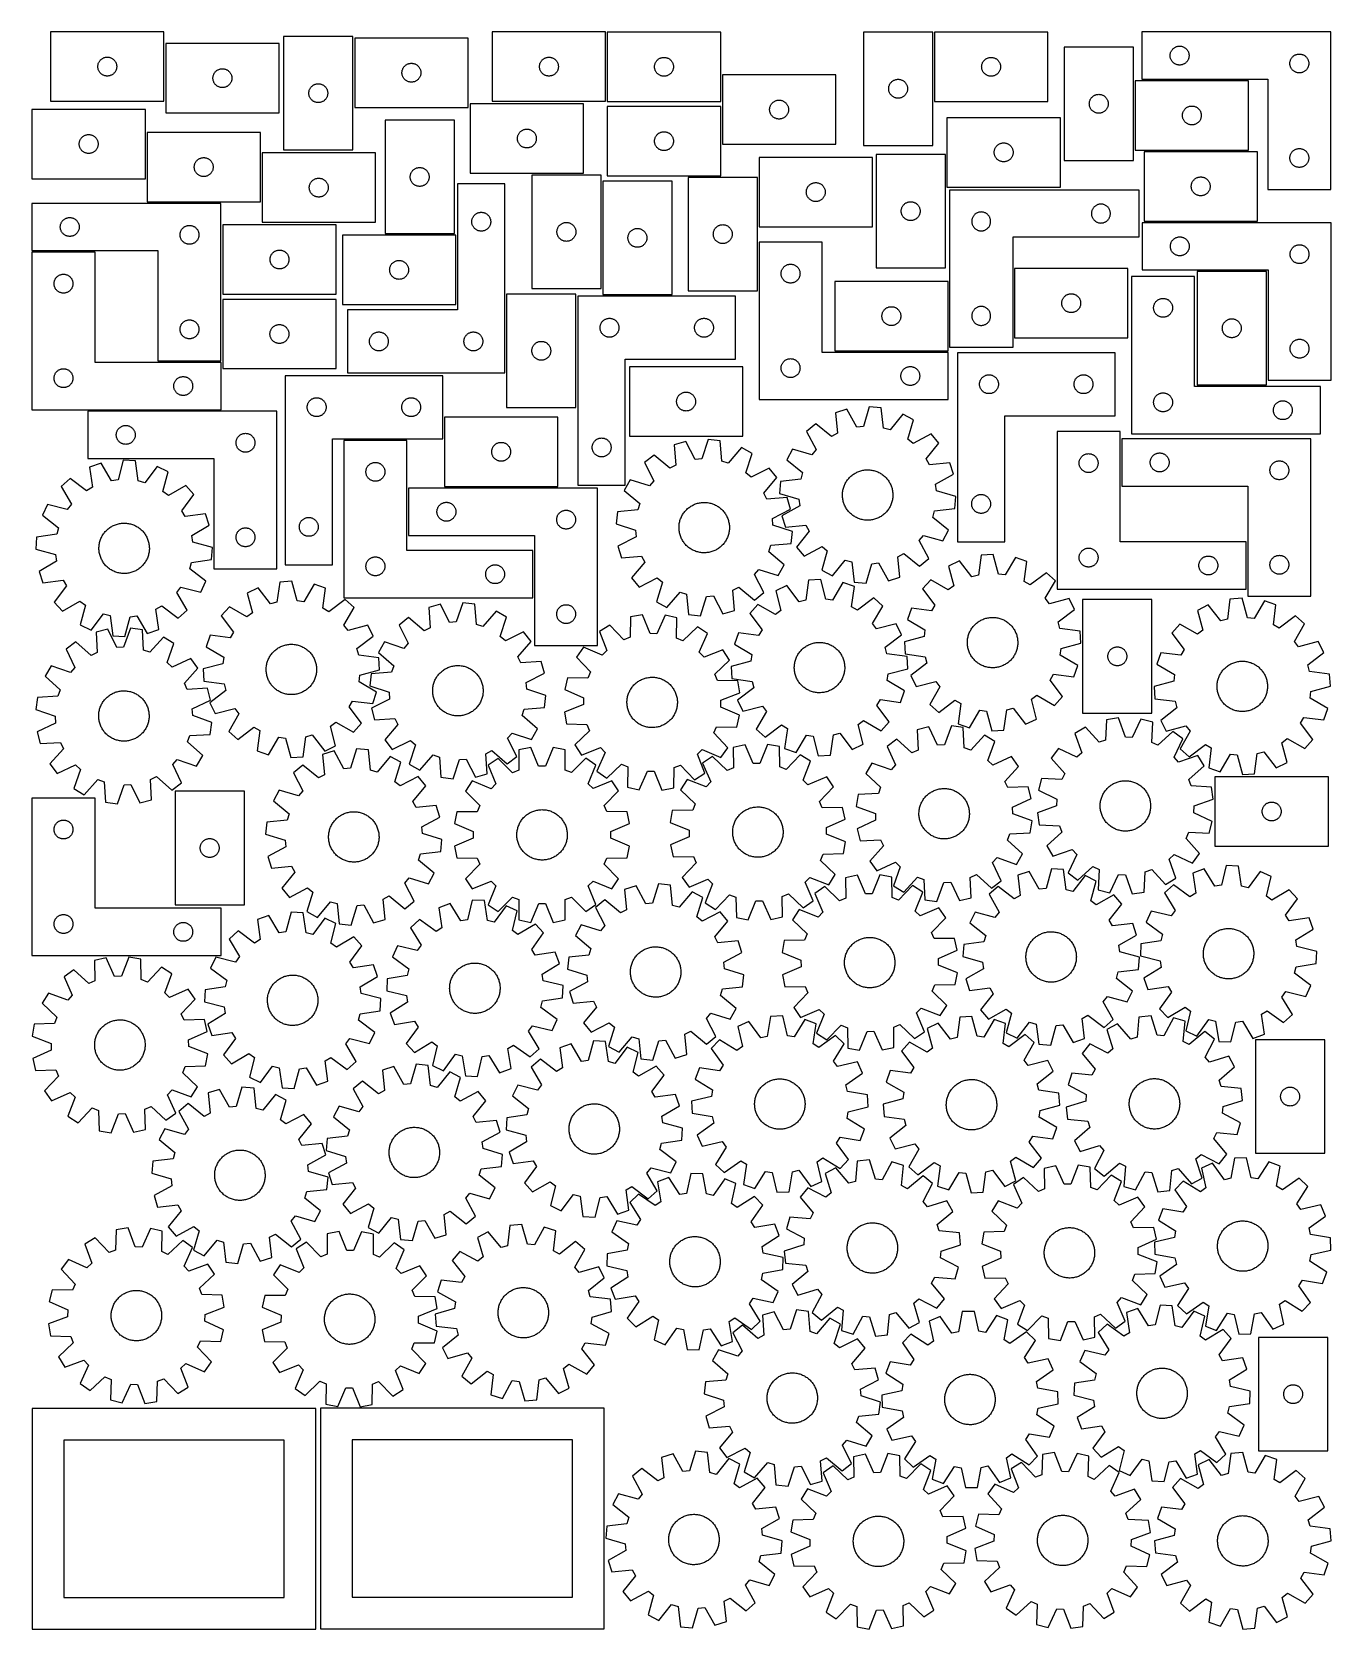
# Model space of a CAD drawing. Header units: millimetres. Extents: x 7 to 1243, y 7 to 1528.
import ezdxf

# ---------------------------------------------------------------- set-up
doc = ezdxf.new("R2010")
doc.units = ezdxf.units.MM
doc.layers.add('CUT', color=7, linetype='CONTINUOUS', true_color=0x000000)

msp = doc.modelspace()

# ---------------------------------------------------------------- linework, layer by layer
at = {"layer": 'CUT'}
for p, q in [((132.238616, 1527.612824), (24.238616, 1527.612824)), ((24.238616, 1527.612824), (24.238616, 1461.612824)), ((132.238616, 1461.612824), (132.238616, 1527.612824)), ((246.143884, 1523.288115), (246.143884, 1415.288115)), ((312.143884, 1523.288115), (246.143884, 1523.288115)), ((312.143884, 1415.288115), (312.143884, 1523.288115)), ((421.835904, 1521.769566), (313.835904, 1521.769566)), ((313.835904, 1521.769566), (313.835904, 1455.769566)), ((421.835904, 1455.769566), (421.835904, 1521.769566)), ((552.785735, 1527.580354), (444.785735, 1527.580354)), ((444.785735, 1527.580354), (444.785735, 1461.580354)), ((552.785735, 1461.580354), (552.785735, 1527.580354)), ((662.333953, 1527.406037), (554.333953, 1527.406037)), ((554.333953, 1527.406037), (554.333953, 1461.406037)), ((662.333953, 1461.406037), (662.333953, 1527.406037)), ((798.265924, 1527.523467), (798.265924, 1419.523467)), ((864.265924, 1527.523467), (798.265924, 1527.523467)), ((864.265924, 1419.523467), (864.265924, 1527.523467)), ((973.802304, 1527.402378), (865.802304, 1527.402378)), ((865.802304, 1527.402378), (865.802304, 1461.402378)), ((973.802304, 1461.402378), (973.802304, 1527.402378)), ((1243.279621, 1527.588902), (1063.279621, 1527.588902)), ((1063.279621, 1527.588902), (1063.279621, 1482.588902)), ((1243.279621, 1377.588902), (1243.279621, 1527.588902)), ((241.869353, 1516.594514), (133.869353, 1516.594514)), ((133.869353, 1516.594514), (133.869353, 1450.594514)), ((241.869353, 1450.594514), (241.869353, 1516.594514)), ((1055.314925, 1513.191683), (989.314925, 1513.191683)), ((989.314925, 1513.191683), (989.314925, 1405.191683)), ((1055.314925, 1405.191683), (1055.314925, 1513.191683)), ((1090.298891, 1505.67753), (1090.356617, 1506.263638)), ((1090.356617, 1506.263638), (1090.452553, 1506.844715)), ((1090.452553, 1506.844715), (1090.586288, 1507.418273)), ((1090.586288, 1507.418273), (1090.75725, 1507.981857)), ((1090.75725, 1507.981857), (1090.964705, 1508.533053)), ((1090.964705, 1508.533053), (1091.207766, 1509.0695)), ((1091.207766, 1509.0695), (1091.485392, 1509.588902)), ((1091.485392, 1509.588902), (1091.796394, 1510.089034)), ((1091.796394, 1510.089034), (1092.139441, 1510.567755)), ((1092.139441, 1510.567755), (1092.513063, 1511.023014)), ((1092.513063, 1511.023014), (1092.91566, 1511.452863)), ((1092.91566, 1511.452863), (1093.345509, 1511.85546)), ((1093.345509, 1511.85546), (1093.800768, 1512.229082)), ((1093.800768, 1512.229082), (1094.279489, 1512.572129)), ((1094.279489, 1512.572129), (1094.779621, 1512.883131)), ((1094.779621, 1512.883131), (1095.299023, 1513.160757)), ((1095.299023, 1513.160757), (1095.83547, 1513.403818)), ((1095.83547, 1513.403818), (1096.386666, 1513.611273)), ((1096.386666, 1513.611273), (1096.95025, 1513.782235)), ((1096.95025, 1513.782235), (1097.523808, 1513.91597)), ((1097.523808, 1513.91597), (1098.104885, 1514.011906)), ((1098.104885, 1514.011906), (1098.690993, 1514.069632)), ((1098.690993, 1514.069632), (1099.279621, 1514.088902)), ((1099.279621, 1514.088902), (1099.868249, 1514.069632)), ((1099.868249, 1514.069632), (1100.454357, 1514.011906)), ((1100.454357, 1514.011906), (1101.035434, 1513.91597)), ((1101.035434, 1513.91597), (1101.608992, 1513.782235)), ((1101.608992, 1513.782235), (1102.172576, 1513.611273)), ((1102.172576, 1513.611273), (1102.723772, 1513.403818)), ((1102.723772, 1513.403818), (1103.260219, 1513.160757)), ((1103.260219, 1513.160757), (1103.779621, 1512.883131)), ((1103.779621, 1512.883131), (1104.279753, 1512.572129)), ((1104.279753, 1512.572129), (1104.758474, 1512.229082)), ((1104.758474, 1512.229082), (1105.213733, 1511.85546)), ((1105.213733, 1511.85546), (1105.643582, 1511.452863)), ((1105.643582, 1511.452863), (1106.046179, 1511.023014)), ((1106.046179, 1511.023014), (1106.419801, 1510.567755)), ((1106.419801, 1510.567755), (1106.762847, 1510.089034)), ((1106.762847, 1510.089034), (1107.07385, 1509.588902)), ((1107.07385, 1509.588902), (1107.351476, 1509.0695)), ((1107.351476, 1509.0695), (1107.594537, 1508.533053)), ((1107.594537, 1508.533053), (1107.801992, 1507.981857)), ((1107.801992, 1507.981857), (1107.972953, 1507.418273)), ((1107.972953, 1507.418273), (1108.106688, 1506.844715)), ((1108.106688, 1506.844715), (1108.202625, 1506.263638)), ((1108.202625, 1506.263638), (1108.260351, 1505.67753)), ((1209.299023, 1505.660757), (1209.83547, 1505.903818)), ((1209.83547, 1505.903818), (1210.386666, 1506.111273)), ((1210.386666, 1506.111273), (1210.95025, 1506.282235)), ((1210.95025, 1506.282235), (1211.523808, 1506.41597)), ((1211.523808, 1506.41597), (1212.104885, 1506.511906)), ((1212.104885, 1506.511906), (1212.690993, 1506.569632)), ((1212.690993, 1506.569632), (1213.279621, 1506.588902)), ((1213.279621, 1506.588902), (1213.868249, 1506.569632)), ((1213.868249, 1506.569632), (1214.454357, 1506.511906)), ((1214.454357, 1506.511906), (1215.035434, 1506.41597)), ((1215.035434, 1506.41597), (1215.608992, 1506.282235)), ((1215.608992, 1506.282235), (1216.172576, 1506.111273)), ((1216.172576, 1506.111273), (1216.723772, 1505.903818)), ((1216.723772, 1505.903818), (1217.260219, 1505.660757)), ((69.238616, 1494.612824), (69.257885, 1495.201453)), ((69.257885, 1494.024196), (69.238616, 1494.612824)), ((69.257885, 1495.201453), (69.315612, 1495.78756)), ((69.315612, 1493.438089), (69.257885, 1494.024196)), ((69.315612, 1495.78756), (69.411548, 1496.368637)), ((69.411548, 1492.857012), (69.315612, 1493.438089)), ((69.411548, 1496.368637), (69.545283, 1496.942196)), ((69.545283, 1492.283453), (69.411548, 1492.857012)), ((69.545283, 1496.942196), (69.716245, 1497.50578)), ((69.716245, 1491.719869), (69.545283, 1492.283453)), ((69.716245, 1497.50578), (69.9237, 1498.056975)), ((69.9237, 1491.168674), (69.716245, 1491.719869)), ((69.9237, 1498.056975), (70.166761, 1498.593423)), ((70.166761, 1490.632226), (69.9237, 1491.168674)), ((70.166761, 1498.593423), (70.444387, 1499.112824)), ((70.444387, 1499.112824), (70.755389, 1499.612957)), ((70.755389, 1499.612957), (71.098436, 1500.091677)), ((71.098436, 1500.091677), (71.472057, 1500.546937)), ((71.472057, 1500.546937), (71.874655, 1500.976785)), ((71.874655, 1500.976785), (72.304503, 1501.379383)), ((72.304503, 1501.379383), (72.759763, 1501.753005)), ((72.759763, 1501.753005), (73.238484, 1502.096051)), ((73.238484, 1502.096051), (73.738616, 1502.407053)), ((73.738616, 1502.407053), (74.258018, 1502.684679)), ((74.258018, 1502.684679), (74.794465, 1502.92774)), ((74.794465, 1502.92774), (75.345661, 1503.135196)), ((75.345661, 1503.135196), (75.909244, 1503.306157)), ((75.909244, 1503.306157), (76.482803, 1503.439892)), ((76.482803, 1503.439892), (77.06388, 1503.535828)), ((77.06388, 1503.535828), (77.649988, 1503.593555)), ((77.649988, 1503.593555), (78.238616, 1503.612824)), ((78.238616, 1503.612824), (78.827244, 1503.593555)), ((78.827244, 1503.593555), (79.413351, 1503.535828)), ((79.413351, 1503.535828), (79.994429, 1503.439892)), ((79.994429, 1503.439892), (80.567987, 1503.306157)), ((80.567987, 1503.306157), (81.131571, 1503.135196)), ((81.131571, 1503.135196), (81.682767, 1502.92774)), ((81.682767, 1502.92774), (82.219214, 1502.684679)), ((82.219214, 1502.684679), (82.738616, 1502.407053)), ((82.738616, 1502.407053), (83.238748, 1502.096051)), ((83.238748, 1502.096051), (83.717469, 1501.753005)), ((83.717469, 1501.753005), (84.172728, 1501.379383)), ((84.172728, 1501.379383), (84.602577, 1500.976785)), ((84.602577, 1500.976785), (85.005174, 1500.546937)), ((85.005174, 1500.546937), (85.378796, 1500.091677)), ((85.378796, 1500.091677), (85.721842, 1499.612957)), ((85.721842, 1499.612957), (86.032844, 1499.112824)), ((86.032844, 1499.112824), (86.31047, 1498.593423)), ((86.31047, 1498.593423), (86.553532, 1498.056975)), ((86.553532, 1491.168674), (86.31047, 1490.632226)), ((86.553532, 1498.056975), (86.760987, 1497.50578)), ((86.760987, 1491.719869), (86.553532, 1491.168674)), ((86.760987, 1497.50578), (86.931948, 1496.942196)), ((86.931948, 1492.283453), (86.760987, 1491.719869)), ((86.931948, 1496.942196), (87.065683, 1496.368637)), ((87.065683, 1492.857012), (86.931948, 1492.283453)), ((87.065683, 1496.368637), (87.161619, 1495.78756)), ((87.161619, 1493.438089), (87.065683, 1492.857012)), ((87.161619, 1495.78756), (87.219346, 1495.201453)), ((87.219346, 1494.024196), (87.161619, 1493.438089)), ((87.219346, 1495.201453), (87.238616, 1494.612824)), ((87.238616, 1494.612824), (87.219346, 1494.024196)), ((181.935241, 1490.361072), (182.3905, 1490.734694)), ((182.3905, 1490.734694), (182.869221, 1491.07774)), ((182.869221, 1491.07774), (183.369353, 1491.388743)), ((183.369353, 1491.388743), (183.888755, 1491.666369)), ((183.888755, 1491.666369), (184.425202, 1491.90943)), ((184.425202, 1491.90943), (184.976398, 1492.116885)), ((184.976398, 1492.116885), (185.539982, 1492.287846)), ((185.539982, 1492.287846), (186.11354, 1492.421581)), ((186.11354, 1492.421581), (186.694617, 1492.517518)), ((186.694617, 1492.517518), (187.280725, 1492.575244)), ((187.280725, 1492.575244), (187.869353, 1492.594514)), ((187.869353, 1492.594514), (188.457981, 1492.575244)), ((188.457981, 1492.575244), (189.044089, 1492.517518)), ((189.044089, 1492.517518), (189.625166, 1492.421581)), ((189.625166, 1492.421581), (190.198724, 1492.287846)), ((190.198724, 1492.287846), (190.762308, 1492.116885)), ((190.762308, 1492.116885), (191.313504, 1491.90943)), ((191.313504, 1491.90943), (191.849951, 1491.666369)), ((191.849951, 1491.666369), (192.369353, 1491.388743)), ((192.369353, 1491.388743), (192.869485, 1491.07774)), ((192.869485, 1491.07774), (193.348206, 1490.734694)), ((193.348206, 1490.734694), (193.803465, 1490.361072)), ((359.008836, 1490.525379), (359.142572, 1491.098937)), ((359.142572, 1491.098937), (359.313533, 1491.662521)), ((359.313533, 1491.662521), (359.520988, 1492.213717)), ((359.520988, 1492.213717), (359.764049, 1492.750164)), ((359.764049, 1492.750164), (360.041675, 1493.269566)), ((360.041675, 1493.269566), (360.352677, 1493.769698)), ((360.352677, 1493.769698), (360.695724, 1494.248419)), ((360.695724, 1494.248419), (361.069346, 1494.703678)), ((361.069346, 1494.703678), (361.471943, 1495.133527)), ((361.471943, 1495.133527), (361.901792, 1495.536124)), ((361.901792, 1495.536124), (362.357051, 1495.909746)), ((362.357051, 1495.909746), (362.835772, 1496.252792)), ((362.835772, 1496.252792), (363.335904, 1496.563794)), ((363.335904, 1496.563794), (363.855306, 1496.84142)), ((363.855306, 1496.84142), (364.391753, 1497.084482)), ((364.391753, 1497.084482), (364.942949, 1497.291937)), ((364.942949, 1497.291937), (365.506533, 1497.462898)), ((365.506533, 1497.462898), (366.080091, 1497.596633)), ((366.080091, 1497.596633), (366.661168, 1497.692569)), ((366.661168, 1497.692569), (367.247276, 1497.750296)), ((367.247276, 1497.750296), (367.835904, 1497.769566)), ((367.835904, 1497.769566), (368.424532, 1497.750296)), ((368.424532, 1497.750296), (369.01064, 1497.692569)), ((369.01064, 1497.692569), (369.591717, 1497.596633)), ((369.591717, 1497.596633), (370.165275, 1497.462898)), ((370.165275, 1497.462898), (370.728859, 1497.291937)), ((370.728859, 1497.291937), (371.280055, 1497.084482)), ((371.280055, 1497.084482), (371.816502, 1496.84142)), ((371.816502, 1496.84142), (372.335904, 1496.563794)), ((372.335904, 1496.563794), (372.836036, 1496.252792)), ((372.836036, 1496.252792), (373.314757, 1495.909746)), ((373.314757, 1495.909746), (373.770016, 1495.536124)), ((373.770016, 1495.536124), (374.199865, 1495.133527)), ((374.199865, 1495.133527), (374.602462, 1494.703678)), ((374.602462, 1494.703678), (374.976084, 1494.248419)), ((374.976084, 1494.248419), (375.31913, 1493.769698)), ((375.31913, 1493.769698), (375.630133, 1493.269566)), ((375.630133, 1493.269566), (375.907759, 1492.750164)), ((375.907759, 1492.750164), (376.15082, 1492.213717)), ((376.15082, 1492.213717), (376.358275, 1491.662521)), ((376.358275, 1491.662521), (376.529236, 1491.098937)), ((376.529236, 1491.098937), (376.662971, 1490.525379)), ((489.785735, 1494.580354), (489.805005, 1495.168982)), ((489.805005, 1493.991726), (489.785735, 1494.580354)), ((489.805005, 1495.168982), (489.862731, 1495.755089)), ((489.862731, 1493.405618), (489.805005, 1493.991726)), ((489.862731, 1495.755089), (489.958667, 1496.336167)), ((489.958667, 1492.824541), (489.862731, 1493.405618)), ((489.958667, 1496.336167), (490.092402, 1496.909725)), ((490.092402, 1492.250982), (489.958667, 1492.824541)), ((490.092402, 1496.909725), (490.263364, 1497.473309)), ((490.263364, 1491.687399), (490.092402, 1492.250982)), ((490.263364, 1497.473309), (490.470819, 1498.024505)), ((490.470819, 1491.136203), (490.263364, 1491.687399)), ((490.470819, 1498.024505), (490.71388, 1498.560952)), ((490.71388, 1490.599756), (490.470819, 1491.136203)), ((490.71388, 1498.560952), (490.991506, 1499.080354)), ((490.991506, 1499.080354), (491.302508, 1499.580486)), ((491.302508, 1499.580486), (491.645555, 1500.059207)), ((491.645555, 1500.059207), (492.019177, 1500.514466)), ((492.019177, 1500.514466), (492.421774, 1500.944315)), ((492.421774, 1500.944315), (492.851623, 1501.346912)), ((492.851623, 1501.346912), (493.306882, 1501.720534)), ((493.306882, 1501.720534), (493.785603, 1502.06358)), ((493.785603, 1502.06358), (494.285735, 1502.374582)), ((494.285735, 1502.374582), (494.805137, 1502.652208)), ((494.805137, 1502.652208), (495.341584, 1502.89527)), ((495.341584, 1502.89527), (495.89278, 1503.102725)), ((495.89278, 1503.102725), (496.456363, 1503.273686)), ((496.456363, 1503.273686), (497.029922, 1503.407421)), ((497.029922, 1503.407421), (497.610999, 1503.503357)), ((497.610999, 1503.503357), (498.197107, 1503.561084)), ((498.197107, 1503.561084), (498.785735, 1503.580354)), ((498.785735, 1503.580354), (499.374363, 1503.561084)), ((499.374363, 1503.561084), (499.960471, 1503.503357)), ((499.960471, 1503.503357), (500.541548, 1503.407421)), ((500.541548, 1503.407421), (501.115106, 1503.273686)), ((501.115106, 1503.273686), (501.67869, 1503.102725)), ((501.67869, 1503.102725), (502.229886, 1502.89527)), ((502.229886, 1502.89527), (502.766333, 1502.652208)), ((502.766333, 1502.652208), (503.285735, 1502.374582)), ((503.285735, 1502.374582), (503.785867, 1502.06358)), ((503.785867, 1502.06358), (504.264588, 1501.720534)), ((504.264588, 1501.720534), (504.719847, 1501.346912)), ((504.719847, 1501.346912), (505.149696, 1500.944315)), ((505.149696, 1500.944315), (505.552293, 1500.514466)), ((505.552293, 1500.514466), (505.925915, 1500.059207)), ((505.925915, 1500.059207), (506.268961, 1499.580486)), ((506.268961, 1499.580486), (506.579964, 1499.080354)), ((506.579964, 1499.080354), (506.85759, 1498.560952)), ((506.85759, 1498.560952), (507.100651, 1498.024505)), ((507.100651, 1491.136203), (506.85759, 1490.599756)), ((507.100651, 1498.024505), (507.308106, 1497.473309)), ((507.308106, 1491.687399), (507.100651, 1491.136203)), ((507.308106, 1497.473309), (507.479067, 1496.909725)), ((507.479067, 1492.250982), (507.308106, 1491.687399)), ((507.479067, 1496.909725), (507.612802, 1496.336167)), ((507.612802, 1492.824541), (507.479067, 1492.250982)), ((507.612802, 1496.336167), (507.708739, 1495.755089)), ((507.708739, 1493.405618), (507.612802, 1492.824541)), ((507.708739, 1495.755089), (507.766465, 1495.168982)), ((507.766465, 1493.991726), (507.708739, 1493.405618)), ((507.766465, 1495.168982), (507.785735, 1494.580354)), ((507.785735, 1494.580354), (507.766465, 1493.991726)), ((599.333953, 1494.406037), (599.353222, 1494.994665)), ((599.353222, 1493.817409), (599.333953, 1494.406037)), ((599.353222, 1494.994665), (599.410949, 1495.580773)), ((599.410949, 1493.231302), (599.353222, 1493.817409)), ((599.410949, 1495.580773), (599.506885, 1496.16185)), ((599.506885, 1492.650224), (599.410949, 1493.231302)), ((599.506885, 1496.16185), (599.64062, 1496.735409)), ((599.64062, 1492.076666), (599.506885, 1492.650224)), ((599.64062, 1496.735409), (599.811581, 1497.298993)), ((599.811581, 1491.513082), (599.64062, 1492.076666)), ((599.811581, 1497.298993), (600.019037, 1497.850188)), ((600.019037, 1490.961886), (599.811581, 1491.513082)), ((600.019037, 1497.850188), (600.262098, 1498.386636)), ((600.262098, 1490.425439), (600.019037, 1490.961886)), ((600.262098, 1498.386636), (600.539724, 1498.906037)), ((600.539724, 1498.906037), (600.850726, 1499.406169)), ((600.850726, 1499.406169), (601.193773, 1499.88489)), ((601.193773, 1499.88489), (601.567394, 1500.34015)), ((601.567394, 1500.34015), (601.969992, 1500.769998)), ((601.969992, 1500.769998), (602.39984, 1501.172596)), ((602.39984, 1501.172596), (602.8551, 1501.546217)), ((602.8551, 1501.546217), (603.333821, 1501.889264)), ((603.333821, 1501.889264), (603.833953, 1502.200266)), ((603.833953, 1502.200266), (604.353354, 1502.477892)), ((604.353354, 1502.477892), (604.889802, 1502.720953)), ((604.889802, 1502.720953), (605.440997, 1502.928408)), ((605.440997, 1502.928408), (606.004581, 1503.09937)), ((606.004581, 1503.09937), (606.57814, 1503.233105)), ((606.57814, 1503.233105), (607.159217, 1503.329041)), ((607.159217, 1503.329041), (607.745324, 1503.386768)), ((607.745324, 1503.386768), (608.333953, 1503.406037)), ((608.333953, 1503.406037), (608.922581, 1503.386768)), ((608.922581, 1503.386768), (609.508688, 1503.329041)), ((609.508688, 1503.329041), (610.089766, 1503.233105)), ((610.089766, 1503.233105), (610.663324, 1503.09937)), ((610.663324, 1503.09937), (611.226908, 1502.928408)), ((611.226908, 1502.928408), (611.778104, 1502.720953)), ((611.778104, 1502.720953), (612.314551, 1502.477892)), ((612.314551, 1502.477892), (612.833953, 1502.200266)), ((612.833953, 1502.200266), (613.334085, 1501.889264)), ((613.334085, 1501.889264), (613.812806, 1501.546217)), ((613.812806, 1501.546217), (614.268065, 1501.172596)), ((614.268065, 1501.172596), (614.697914, 1500.769998)), ((614.697914, 1500.769998), (615.100511, 1500.34015)), ((615.100511, 1500.34015), (615.474133, 1499.88489)), ((615.474133, 1499.88489), (615.817179, 1499.406169)), ((615.817179, 1499.406169), (616.128181, 1498.906037)), ((616.128181, 1498.906037), (616.405807, 1498.386636)), ((616.405807, 1498.386636), (616.648868, 1497.850188)), ((616.648868, 1490.961886), (616.405807, 1490.425439)), ((616.648868, 1497.850188), (616.856324, 1497.298993)), ((616.856324, 1491.513082), (616.648868, 1490.961886)), ((616.856324, 1497.298993), (617.027285, 1496.735409)), ((617.027285, 1492.076666), (616.856324, 1491.513082)), ((617.027285, 1496.735409), (617.16102, 1496.16185)), ((617.16102, 1492.650224), (617.027285, 1492.076666)), ((617.16102, 1496.16185), (617.256956, 1495.580773)), ((617.256956, 1493.231302), (617.16102, 1492.650224)), ((617.256956, 1495.580773), (617.314683, 1494.994665)), ((617.314683, 1493.817409), (617.256956, 1493.231302)), ((617.314683, 1494.994665), (617.333953, 1494.406037)), ((617.333953, 1494.406037), (617.314683, 1493.817409)), ((910.802304, 1494.402378), (910.821574, 1494.991006)), ((910.821574, 1493.81375), (910.802304, 1494.402378)), ((910.821574, 1494.991006), (910.8793, 1495.577114)), ((910.8793, 1493.227642), (910.821574, 1493.81375)), ((910.8793, 1495.577114), (910.975237, 1496.158191)), ((910.975237, 1492.646565), (910.8793, 1493.227642)), ((910.975237, 1496.158191), (911.108972, 1496.73175)), ((911.108972, 1492.073007), (910.975237, 1492.646565)), ((911.108972, 1496.73175), (911.279933, 1497.295333)), ((911.279933, 1491.509423), (911.108972, 1492.073007)), ((911.279933, 1497.295333), (911.487388, 1497.846529)), ((911.487388, 1490.958227), (911.279933, 1491.509423)), ((911.487388, 1497.846529), (911.730449, 1498.382976)), ((911.730449, 1490.42178), (911.487388, 1490.958227)), ((911.730449, 1498.382976), (912.008075, 1498.902378)), ((912.008075, 1498.902378), (912.319078, 1499.40251)), ((912.319078, 1499.40251), (912.662124, 1499.881231)), ((912.662124, 1499.881231), (913.035746, 1500.336491)), ((913.035746, 1500.336491), (913.438343, 1500.766339)), ((913.438343, 1500.766339), (913.868192, 1501.168936)), ((913.868192, 1501.168936), (914.323451, 1501.542558)), ((914.323451, 1501.542558), (914.802172, 1501.885605)), ((914.802172, 1501.885605), (915.302304, 1502.196607)), ((915.302304, 1502.196607), (915.821706, 1502.474233)), ((915.821706, 1502.474233), (916.358153, 1502.717294)), ((916.358153, 1502.717294), (916.909349, 1502.924749)), ((916.909349, 1502.924749), (917.472933, 1503.095711)), ((917.472933, 1503.095711), (918.046491, 1503.229446)), ((918.046491, 1503.229446), (918.627568, 1503.325382)), ((918.627568, 1503.325382), (919.213676, 1503.383109)), ((919.213676, 1503.383109), (919.802304, 1503.402378)), ((919.802304, 1503.402378), (920.390932, 1503.383109)), ((920.390932, 1503.383109), (920.97704, 1503.325382)), ((920.97704, 1503.325382), (921.558117, 1503.229446)), ((921.558117, 1503.229446), (922.131675, 1503.095711)), ((922.131675, 1503.095711), (922.695259, 1502.924749)), ((922.695259, 1502.924749), (923.246455, 1502.717294)), ((923.246455, 1502.717294), (923.782902, 1502.474233)), ((923.782902, 1502.474233), (924.302304, 1502.196607)), ((924.302304, 1502.196607), (924.802436, 1501.885605)), ((924.802436, 1501.885605), (925.281157, 1501.542558)), ((925.281157, 1501.542558), (925.736416, 1501.168936)), ((925.736416, 1501.168936), (926.166265, 1500.766339)), ((926.166265, 1500.766339), (926.568862, 1500.336491)), ((926.568862, 1500.336491), (926.942484, 1499.881231)), ((926.942484, 1499.881231), (927.285531, 1499.40251)), ((927.285531, 1499.40251), (927.596533, 1498.902378)), ((927.596533, 1498.902378), (927.874159, 1498.382976)), ((927.874159, 1498.382976), (928.11722, 1497.846529)), ((928.11722, 1490.958227), (927.874159, 1490.42178)), ((928.11722, 1497.846529), (928.324675, 1497.295333)), ((928.324675, 1491.509423), (928.11722, 1490.958227)), ((928.324675, 1497.295333), (928.495637, 1496.73175)), ((928.495637, 1492.073007), (928.324675, 1491.509423)), ((928.495637, 1496.73175), (928.629372, 1496.158191)), ((928.629372, 1492.646565), (928.495637, 1492.073007)), ((928.629372, 1496.158191), (928.725308, 1495.577114)), ((928.725308, 1493.227642), (928.629372, 1492.646565)), ((928.725308, 1495.577114), (928.783034, 1494.991006)), ((928.783034, 1493.81375), (928.725308, 1493.227642)), ((928.783034, 1494.991006), (928.802304, 1494.402378)), ((928.802304, 1494.402378), (928.783034, 1493.81375)), ((1090.279621, 1505.088902), (1090.298891, 1505.67753)), ((1090.298891, 1504.500274), (1090.279621, 1505.088902)), ((1090.356617, 1503.914166), (1090.298891, 1504.500274)), ((1090.452553, 1503.333089), (1090.356617, 1503.914166)), ((1090.586288, 1502.759531), (1090.452553, 1503.333089)), ((1090.75725, 1502.195947), (1090.586288, 1502.759531)), ((1090.964705, 1501.644751), (1090.75725, 1502.195947)), ((1091.207766, 1501.108304), (1090.964705, 1501.644751)), ((1091.485392, 1500.588902), (1091.207766, 1501.108304)), ((1091.796394, 1500.08877), (1091.485392, 1500.588902)), ((1092.139441, 1499.610049), (1091.796394, 1500.08877)), ((1092.513063, 1499.15479), (1092.139441, 1499.610049)), ((1092.91566, 1498.724941), (1092.513063, 1499.15479)), ((1093.345509, 1498.322344), (1092.91566, 1498.724941)), ((1093.800768, 1497.948722), (1093.345509, 1498.322344)), ((1094.279489, 1497.605676), (1093.800768, 1497.948722)), ((1094.779621, 1497.294673), (1094.279489, 1497.605676)), ((1095.299023, 1497.017047), (1094.779621, 1497.294673)), ((1095.83547, 1496.773986), (1095.299023, 1497.017047)), ((1096.386666, 1496.566531), (1095.83547, 1496.773986)), ((1096.95025, 1496.39557), (1096.386666, 1496.566531)), ((1097.523808, 1496.261835), (1096.95025, 1496.39557)), ((1098.104885, 1496.165898), (1097.523808, 1496.261835)), ((1098.690993, 1496.108172), (1098.104885, 1496.165898)), ((1099.279621, 1496.088902), (1098.690993, 1496.108172)), ((1099.868249, 1496.108172), (1099.279621, 1496.088902)), ((1100.454357, 1496.165898), (1099.868249, 1496.108172)), ((1101.035434, 1496.261835), (1100.454357, 1496.165898)), ((1101.608992, 1496.39557), (1101.035434, 1496.261835)), ((1102.172576, 1496.566531), (1101.608992, 1496.39557)), ((1102.723772, 1496.773986), (1102.172576, 1496.566531)), ((1103.260219, 1497.017047), (1102.723772, 1496.773986)), ((1103.779621, 1497.294673), (1103.260219, 1497.017047)), ((1104.279753, 1497.605676), (1103.779621, 1497.294673)), ((1104.758474, 1497.948722), (1104.279753, 1497.605676)), ((1105.213733, 1498.322344), (1104.758474, 1497.948722)), ((1105.643582, 1498.724941), (1105.213733, 1498.322344)), ((1106.046179, 1499.15479), (1105.643582, 1498.724941)), ((1106.419801, 1499.610049), (1106.046179, 1499.15479)), ((1106.762847, 1500.08877), (1106.419801, 1499.610049)), ((1107.07385, 1500.588902), (1106.762847, 1500.08877)), ((1107.351476, 1501.108304), (1107.07385, 1500.588902)), ((1107.594537, 1501.644751), (1107.351476, 1501.108304)), ((1107.801992, 1502.195947), (1107.594537, 1501.644751)), ((1107.972953, 1502.759531), (1107.801992, 1502.195947)), ((1108.106688, 1503.333089), (1107.972953, 1502.759531)), ((1108.202625, 1503.914166), (1108.106688, 1503.333089)), ((1108.260351, 1504.500274), (1108.202625, 1503.914166)), ((1108.260351, 1505.67753), (1108.279621, 1505.088902)), ((1108.279621, 1505.088902), (1108.260351, 1504.500274)), ((1204.279621, 1497.588902), (1204.298891, 1498.17753)), ((1204.298891, 1497.000274), (1204.279621, 1497.588902)), ((1204.298891, 1498.17753), (1204.356617, 1498.763638)), ((1204.356617, 1496.414166), (1204.298891, 1497.000274)), ((1204.356617, 1498.763638), (1204.452553, 1499.344715)), ((1204.452553, 1495.833089), (1204.356617, 1496.414166)), ((1204.452553, 1499.344715), (1204.586288, 1499.918273)), ((1204.586288, 1495.259531), (1204.452553, 1495.833089)), ((1204.586288, 1499.918273), (1204.75725, 1500.481857)), ((1204.75725, 1494.695947), (1204.586288, 1495.259531)), ((1204.75725, 1500.481857), (1204.964705, 1501.033053)), ((1204.964705, 1494.144751), (1204.75725, 1494.695947)), ((1204.964705, 1501.033053), (1205.207766, 1501.5695)), ((1205.207766, 1493.608304), (1204.964705, 1494.144751)), ((1205.207766, 1501.5695), (1205.485392, 1502.088902)), ((1205.485392, 1493.088902), (1205.207766, 1493.608304)), ((1205.485392, 1502.088902), (1205.796394, 1502.589034)), ((1205.796394, 1492.58877), (1205.485392, 1493.088902)), ((1205.796394, 1502.589034), (1206.139441, 1503.067755)), ((1206.139441, 1492.110049), (1205.796394, 1492.58877)), ((1206.139441, 1503.067755), (1206.513063, 1503.523014)), ((1206.513063, 1491.65479), (1206.139441, 1492.110049)), ((1206.513063, 1503.523014), (1206.91566, 1503.952863)), ((1206.91566, 1491.224941), (1206.513063, 1491.65479)), ((1206.91566, 1503.952863), (1207.345509, 1504.35546)), ((1207.345509, 1490.822344), (1206.91566, 1491.224941)), ((1207.345509, 1504.35546), (1207.800768, 1504.729082)), ((1207.800768, 1490.448722), (1207.345509, 1490.822344)), ((1207.800768, 1504.729082), (1208.279489, 1505.072129)), ((1208.279489, 1505.072129), (1208.779621, 1505.383131)), ((1208.779621, 1505.383131), (1209.299023, 1505.660757)), ((1217.260219, 1505.660757), (1217.779621, 1505.383131)), ((1217.779621, 1505.383131), (1218.279753, 1505.072129)), ((1218.279753, 1505.072129), (1218.758474, 1504.729082)), ((1218.758474, 1504.729082), (1219.213733, 1504.35546)), ((1219.213733, 1490.822344), (1218.758474, 1490.448722)), ((1219.213733, 1504.35546), (1219.643582, 1503.952863)), ((1219.643582, 1491.224941), (1219.213733, 1490.822344)), ((1219.643582, 1503.952863), (1220.046179, 1503.523014)), ((1220.046179, 1491.65479), (1219.643582, 1491.224941)), ((1220.046179, 1503.523014), (1220.419801, 1503.067755)), ((1220.419801, 1492.110049), (1220.046179, 1491.65479)), ((1220.419801, 1503.067755), (1220.762847, 1502.589034)), ((1220.762847, 1492.58877), (1220.419801, 1492.110049)), ((1220.762847, 1502.589034), (1221.07385, 1502.088902)), ((1221.07385, 1493.088902), (1220.762847, 1492.58877)), ((1221.07385, 1502.088902), (1221.351476, 1501.5695)), ((1221.351476, 1493.608304), (1221.07385, 1493.088902)), ((1221.351476, 1501.5695), (1221.594537, 1501.033053)), ((1221.594537, 1494.144751), (1221.351476, 1493.608304)), ((1221.594537, 1501.033053), (1221.801992, 1500.481857)), ((1221.801992, 1494.695947), (1221.594537, 1494.144751)), ((1221.801992, 1500.481857), (1221.972953, 1499.918273)), ((1221.972953, 1495.259531), (1221.801992, 1494.695947)), ((1221.972953, 1499.918273), (1222.106688, 1499.344715)), ((1222.106688, 1495.833089), (1221.972953, 1495.259531)), ((1222.106688, 1499.344715), (1222.202625, 1498.763638)), ((1222.202625, 1496.414166), (1222.106688, 1495.833089)), ((1222.202625, 1498.763638), (1222.260351, 1498.17753)), ((1222.260351, 1497.000274), (1222.202625, 1496.414166)), ((1222.260351, 1498.17753), (1222.279621, 1497.588902)), ((1222.279621, 1497.588902), (1222.260351, 1497.000274)), ((70.444387, 1490.112824), (70.166761, 1490.632226)), ((70.755389, 1489.612692), (70.444387, 1490.112824)), ((71.098436, 1489.133972), (70.755389, 1489.612692)), ((71.472057, 1488.678712), (71.098436, 1489.133972)), ((71.874655, 1488.248863), (71.472057, 1488.678712)), ((72.304503, 1487.846266), (71.874655, 1488.248863)), ((72.759763, 1487.472644), (72.304503, 1487.846266)), ((73.238484, 1487.129598), (72.759763, 1487.472644)), ((73.738616, 1486.818596), (73.238484, 1487.129598)), ((74.258018, 1486.54097), (73.738616, 1486.818596)), ((74.794465, 1486.297909), (74.258018, 1486.54097)), ((75.345661, 1486.090453), (74.794465, 1486.297909)), ((75.909244, 1485.919492), (75.345661, 1486.090453)), ((76.482803, 1485.785757), (75.909244, 1485.919492)), ((77.06388, 1485.689821), (76.482803, 1485.785757)), ((77.649988, 1485.632094), (77.06388, 1485.689821)), ((78.238616, 1485.612824), (77.649988, 1485.632094)), ((78.827244, 1485.632094), (78.238616, 1485.612824)), ((79.413351, 1485.689821), (78.827244, 1485.632094)), ((79.994429, 1485.785757), (79.413351, 1485.689821)), ((80.567987, 1485.919492), (79.994429, 1485.785757)), ((81.131571, 1486.090453), (80.567987, 1485.919492)), ((81.682767, 1486.297909), (81.131571, 1486.090453)), ((82.219214, 1486.54097), (81.682767, 1486.297909)), ((82.738616, 1486.818596), (82.219214, 1486.54097)), ((83.238748, 1487.129598), (82.738616, 1486.818596)), ((83.717469, 1487.472644), (83.238748, 1487.129598)), ((84.172728, 1487.846266), (83.717469, 1487.472644)), ((84.602577, 1488.248863), (84.172728, 1487.846266)), ((85.005174, 1488.678712), (84.602577, 1488.248863)), ((85.378796, 1489.133972), (85.005174, 1488.678712)), ((85.721842, 1489.612692), (85.378796, 1489.133972)), ((86.032844, 1490.112824), (85.721842, 1489.612692)), ((86.31047, 1490.632226), (86.032844, 1490.112824)), ((178.869353, 1483.594514), (178.888623, 1484.183142)), ((178.888623, 1483.005886), (178.869353, 1483.594514)), ((178.888623, 1484.183142), (178.946349, 1484.76925)), ((178.946349, 1482.419778), (178.888623, 1483.005886)), ((178.946349, 1484.76925), (179.042286, 1485.350327)), ((179.042286, 1481.838701), (178.946349, 1482.419778)), ((179.042286, 1485.350327), (179.176021, 1485.923885)), ((179.176021, 1481.265142), (179.042286, 1481.838701)), ((179.176021, 1485.923885), (179.346982, 1486.487469)), ((179.346982, 1480.701559), (179.176021, 1481.265142)), ((179.346982, 1486.487469), (179.554437, 1487.038665)), ((179.554437, 1480.150363), (179.346982, 1480.701559)), ((179.554437, 1487.038665), (179.797498, 1487.575112)), ((179.797498, 1479.613916), (179.554437, 1480.150363)), ((179.797498, 1487.575112), (180.075124, 1488.094514)), ((180.075124, 1479.094514), (179.797498, 1479.613916)), ((180.075124, 1488.094514), (180.386127, 1488.594646)), ((180.386127, 1478.594382), (180.075124, 1479.094514)), ((180.386127, 1488.594646), (180.729173, 1489.073367)), ((180.729173, 1478.115661), (180.386127, 1478.594382)), ((180.729173, 1489.073367), (181.102795, 1489.528626)), ((181.102795, 1477.660402), (180.729173, 1478.115661)), ((181.102795, 1489.528626), (181.505392, 1489.958475)), ((181.505392, 1477.230553), (181.102795, 1477.660402)), ((181.505392, 1489.958475), (181.935241, 1490.361072)), ((181.935241, 1476.827956), (181.505392, 1477.230553)), ((182.3905, 1476.454334), (181.935241, 1476.827956)), ((182.869221, 1476.111287), (182.3905, 1476.454334)), ((183.369353, 1475.800285), (182.869221, 1476.111287)), ((183.888755, 1475.522659), (183.369353, 1475.800285)), ((184.425202, 1475.279598), (183.888755, 1475.522659)), ((191.849951, 1475.522659), (191.313504, 1475.279598)), ((192.369353, 1475.800285), (191.849951, 1475.522659)), ((192.869485, 1476.111287), (192.369353, 1475.800285)), ((193.348206, 1476.454334), (192.869485, 1476.111287)), ((193.803465, 1476.827956), (193.348206, 1476.454334)), ((193.803465, 1490.361072), (194.233314, 1489.958475)), ((194.233314, 1477.230553), (193.803465, 1476.827956)), ((194.233314, 1489.958475), (194.635911, 1489.528626)), ((194.635911, 1477.660402), (194.233314, 1477.230553)), ((194.635911, 1489.528626), (195.009533, 1489.073367)), ((195.009533, 1478.115661), (194.635911, 1477.660402)), ((195.009533, 1489.073367), (195.35258, 1488.594646)), ((195.35258, 1478.594382), (195.009533, 1478.115661)), ((195.35258, 1488.594646), (195.663582, 1488.094514)), ((195.663582, 1479.094514), (195.35258, 1478.594382)), ((195.663582, 1488.094514), (195.941208, 1487.575112)), ((195.941208, 1479.613916), (195.663582, 1479.094514)), ((195.941208, 1487.575112), (196.184269, 1487.038665)), ((196.184269, 1480.150363), (195.941208, 1479.613916)), ((196.184269, 1487.038665), (196.391724, 1486.487469)), ((196.391724, 1480.701559), (196.184269, 1480.150363)), ((196.391724, 1486.487469), (196.562685, 1485.923885)), ((196.562685, 1481.265142), (196.391724, 1480.701559)), ((196.562685, 1485.923885), (196.696421, 1485.350327)), ((196.696421, 1481.838701), (196.562685, 1481.265142)), ((196.696421, 1485.350327), (196.792357, 1484.76925)), ((196.792357, 1482.419778), (196.696421, 1481.838701)), ((196.792357, 1484.76925), (196.850083, 1484.183142)), ((196.850083, 1483.005886), (196.792357, 1482.419778)), ((196.850083, 1484.183142), (196.869353, 1483.594514)), ((196.869353, 1483.594514), (196.850083, 1483.005886)), ((272.377326, 1475.222228), (272.779923, 1475.652076)), ((272.779923, 1475.652076), (273.209772, 1476.054673)), ((273.209772, 1476.054673), (273.665031, 1476.428295)), ((273.665031, 1476.428295), (274.143752, 1476.771342)), ((274.143752, 1476.771342), (274.643884, 1477.082344)), ((274.643884, 1477.082344), (275.163286, 1477.35997)), ((275.163286, 1477.35997), (275.699733, 1477.603031)), ((275.699733, 1477.603031), (276.250929, 1477.810486)), ((276.250929, 1477.810486), (276.814513, 1477.981448)), ((276.814513, 1477.981448), (277.388071, 1478.115183)), ((277.388071, 1478.115183), (277.969148, 1478.211119)), ((277.969148, 1478.211119), (278.555256, 1478.268845)), ((278.555256, 1478.268845), (279.143884, 1478.288115)), ((279.143884, 1478.288115), (279.732512, 1478.268845)), ((279.732512, 1478.268845), (280.31862, 1478.211119)), ((280.31862, 1478.211119), (280.899697, 1478.115183)), ((280.899697, 1478.115183), (281.473255, 1477.981448)), ((281.473255, 1477.981448), (282.036839, 1477.810486)), ((282.036839, 1477.810486), (282.588035, 1477.603031)), ((282.588035, 1477.603031), (283.124482, 1477.35997)), ((283.124482, 1477.35997), (283.643884, 1477.082344)), ((283.643884, 1477.082344), (284.144016, 1476.771342)), ((284.144016, 1476.771342), (284.622737, 1476.428295)), ((284.622737, 1476.428295), (285.077996, 1476.054673)), ((285.077996, 1476.054673), (285.507845, 1475.652076)), ((285.507845, 1475.652076), (285.910442, 1475.222228)), ((358.835904, 1488.769566), (358.855174, 1489.358194)), ((358.855174, 1488.180938), (358.835904, 1488.769566)), ((358.855174, 1489.358194), (358.9129, 1489.944301)), ((358.9129, 1487.59483), (358.855174, 1488.180938)), ((358.9129, 1489.944301), (359.008836, 1490.525379)), ((359.008836, 1487.013753), (358.9129, 1487.59483)), ((359.142572, 1486.440194), (359.008836, 1487.013753)), ((359.313533, 1485.876611), (359.142572, 1486.440194)), ((359.520988, 1485.325415), (359.313533, 1485.876611)), ((359.764049, 1484.788968), (359.520988, 1485.325415)), ((360.041675, 1484.269566), (359.764049, 1484.788968)), ((360.352677, 1483.769434), (360.041675, 1484.269566)), ((360.695724, 1483.290713), (360.352677, 1483.769434)), ((361.069346, 1482.835453), (360.695724, 1483.290713)), ((361.471943, 1482.405605), (361.069346, 1482.835453)), ((361.901792, 1482.003007), (361.471943, 1482.405605)), ((362.357051, 1481.629386), (361.901792, 1482.003007)), ((362.835772, 1481.286339), (362.357051, 1481.629386)), ((363.335904, 1480.975337), (362.835772, 1481.286339)), ((363.855306, 1480.697711), (363.335904, 1480.975337)), ((364.391753, 1480.45465), (363.855306, 1480.697711)), ((364.942949, 1480.247195), (364.391753, 1480.45465)), ((365.506533, 1480.076233), (364.942949, 1480.247195)), ((366.080091, 1479.942498), (365.506533, 1480.076233)), ((366.661168, 1479.846562), (366.080091, 1479.942498)), ((367.247276, 1479.788835), (366.661168, 1479.846562)), ((367.835904, 1479.769566), (367.247276, 1479.788835)), ((368.424532, 1479.788835), (367.835904, 1479.769566)), ((369.01064, 1479.846562), (368.424532, 1479.788835)), ((369.591717, 1479.942498), (369.01064, 1479.846562)), ((370.165275, 1480.076233), (369.591717, 1479.942498)), ((370.728859, 1480.247195), (370.165275, 1480.076233)), ((371.280055, 1480.45465), (370.728859, 1480.247195)), ((371.816502, 1480.697711), (371.280055, 1480.45465)), ((372.335904, 1480.975337), (371.816502, 1480.697711)), ((372.836036, 1481.286339), (372.335904, 1480.975337)), ((373.314757, 1481.629386), (372.836036, 1481.286339)), ((373.770016, 1482.003007), (373.314757, 1481.629386)), ((374.199865, 1482.405605), (373.770016, 1482.003007)), ((374.602462, 1482.835453), (374.199865, 1482.405605)), ((374.976084, 1483.290713), (374.602462, 1482.835453)), ((375.31913, 1483.769434), (374.976084, 1483.290713)), ((375.630133, 1484.269566), (375.31913, 1483.769434)), ((375.907759, 1484.788968), (375.630133, 1484.269566)), ((376.15082, 1485.325415), (375.907759, 1484.788968)), ((376.358275, 1485.876611), (376.15082, 1485.325415)), ((376.529236, 1486.440194), (376.358275, 1485.876611)), ((376.662971, 1487.013753), (376.529236, 1486.440194)), ((376.662971, 1490.525379), (376.758908, 1489.944301)), ((376.758908, 1487.59483), (376.662971, 1487.013753)), ((376.758908, 1489.944301), (376.816634, 1489.358194)), ((376.816634, 1488.180938), (376.758908, 1487.59483)), ((376.816634, 1489.358194), (376.835904, 1488.769566)), ((376.835904, 1488.769566), (376.816634, 1488.180938)), ((490.991506, 1490.080354), (490.71388, 1490.599756)), ((491.302508, 1489.580222), (490.991506, 1490.080354)), ((491.645555, 1489.101501), (491.302508, 1489.580222)), ((492.019177, 1488.646241), (491.645555, 1489.101501)), ((492.421774, 1488.216393), (492.019177, 1488.646241)), ((492.851623, 1487.813795), (492.421774, 1488.216393)), ((493.306882, 1487.440174), (492.851623, 1487.813795)), ((493.785603, 1487.097127), (493.306882, 1487.440174)), ((494.285735, 1486.786125), (493.785603, 1487.097127)), ((494.805137, 1486.508499), (494.285735, 1486.786125)), ((495.341584, 1486.265438), (494.805137, 1486.508499)), ((495.89278, 1486.057983), (495.341584, 1486.265438)), ((496.456363, 1485.887021), (495.89278, 1486.057983)), ((497.029922, 1485.753286), (496.456363, 1485.887021)), ((497.610999, 1485.65735), (497.029922, 1485.753286)), ((498.197107, 1485.599623), (497.610999, 1485.65735)), ((498.785735, 1485.580354), (498.197107, 1485.599623)), ((499.374363, 1485.599623), (498.785735, 1485.580354)), ((499.960471, 1485.65735), (499.374363, 1485.599623)), ((500.541548, 1485.753286), (499.960471, 1485.65735)), ((501.115106, 1485.887021), (500.541548, 1485.753286)), ((501.67869, 1486.057983), (501.115106, 1485.887021)), ((502.229886, 1486.265438), (501.67869, 1486.057983)), ((502.766333, 1486.508499), (502.229886, 1486.265438)), ((503.285735, 1486.786125), (502.766333, 1486.508499)), ((503.785867, 1487.097127), (503.285735, 1486.786125)), ((504.264588, 1487.440174), (503.785867, 1487.097127)), ((504.719847, 1487.813795), (504.264588, 1487.440174)), ((505.149696, 1488.216393), (504.719847, 1487.813795)), ((505.552293, 1488.646241), (505.149696, 1488.216393)), ((505.925915, 1489.101501), (505.552293, 1488.646241)), ((506.268961, 1489.580222), (505.925915, 1489.101501)), ((506.579964, 1490.080354), (506.268961, 1489.580222)), ((506.85759, 1490.599756), (506.579964, 1490.080354)), ((600.539724, 1489.906037), (600.262098, 1490.425439)), ((600.850726, 1489.405905), (600.539724, 1489.906037)), ((601.193773, 1488.927184), (600.850726, 1489.405905)), ((601.567394, 1488.471925), (601.193773, 1488.927184)), ((601.969992, 1488.042076), (601.567394, 1488.471925)), ((602.39984, 1487.639479), (601.969992, 1488.042076)), ((602.8551, 1487.265857), (602.39984, 1487.639479)), ((603.333821, 1486.922811), (602.8551, 1487.265857)), ((603.833953, 1486.611809), (603.333821, 1486.922811)), ((604.353354, 1486.334183), (603.833953, 1486.611809)), ((604.889802, 1486.091122), (604.353354, 1486.334183)), ((605.440997, 1485.883666), (604.889802, 1486.091122)), ((606.004581, 1485.712705), (605.440997, 1485.883666)), ((606.57814, 1485.57897), (606.004581, 1485.712705)), ((607.159217, 1485.483034), (606.57814, 1485.57897)), ((607.745324, 1485.425307), (607.159217, 1485.483034)), ((608.333953, 1485.406037), (607.745324, 1485.425307)), ((608.922581, 1485.425307), (608.333953, 1485.406037)), ((609.508688, 1485.483034), (608.922581, 1485.425307)), ((610.089766, 1485.57897), (609.508688, 1485.483034)), ((610.663324, 1485.712705), (610.089766, 1485.57897)), ((611.226908, 1485.883666), (610.663324, 1485.712705)), ((611.778104, 1486.091122), (611.226908, 1485.883666)), ((612.314551, 1486.334183), (611.778104, 1486.091122)), ((612.833953, 1486.611809), (612.314551, 1486.334183)), ((613.334085, 1486.922811), (612.833953, 1486.611809)), ((613.812806, 1487.265857), (613.334085, 1486.922811)), ((614.268065, 1487.639479), (613.812806, 1487.265857)), ((614.697914, 1488.042076), (614.268065, 1487.639479)), ((615.100511, 1488.471925), (614.697914, 1488.042076)), ((615.474133, 1488.927184), (615.100511, 1488.471925)), ((615.817179, 1489.405905), (615.474133, 1488.927184)), ((616.128181, 1489.906037), (615.817179, 1489.405905)), ((616.405807, 1490.425439), (616.128181, 1489.906037)), ((771.905181, 1486.661408), (663.905181, 1486.661408)), ((663.905181, 1486.661408), (663.905181, 1420.661408)), ((771.905181, 1420.661408), (771.905181, 1486.661408)), ((822.438856, 1475.27928), (822.572591, 1475.852838)), ((822.572591, 1475.852838), (822.743553, 1476.416422)), ((822.743553, 1476.416422), (822.951008, 1476.967618)), ((822.951008, 1476.967618), (823.194069, 1477.504065)), ((823.194069, 1477.504065), (823.471695, 1478.023467)), ((823.471695, 1478.023467), (823.782697, 1478.523599)), ((823.782697, 1478.523599), (824.125744, 1479.00232)), ((824.125744, 1479.00232), (824.499366, 1479.457579)), ((824.499366, 1479.457579), (824.901963, 1479.887428)), ((824.901963, 1479.887428), (825.331812, 1480.290025)), ((825.331812, 1480.290025), (825.787071, 1480.663647)), ((825.787071, 1480.663647), (826.265792, 1481.006693)), ((826.265792, 1481.006693), (826.765924, 1481.317695)), ((826.765924, 1481.317695), (827.285326, 1481.595321)), ((827.285326, 1481.595321), (827.821773, 1481.838383)), ((827.821773, 1481.838383), (828.372969, 1482.045838)), ((828.372969, 1482.045838), (828.936552, 1482.216799)), ((828.936552, 1482.216799), (829.510111, 1482.350534)), ((829.510111, 1482.350534), (830.091188, 1482.44647)), ((830.091188, 1482.44647), (830.677296, 1482.504197)), ((830.677296, 1482.504197), (831.265924, 1482.523467)), ((831.265924, 1482.523467), (831.854552, 1482.504197)), ((831.854552, 1482.504197), (832.44066, 1482.44647)), ((832.44066, 1482.44647), (833.021737, 1482.350534)), ((833.021737, 1482.350534), (833.595295, 1482.216799)), ((833.595295, 1482.216799), (834.158879, 1482.045838)), ((834.158879, 1482.045838), (834.710075, 1481.838383)), ((834.710075, 1481.838383), (835.246522, 1481.595321)), ((835.246522, 1481.595321), (835.765924, 1481.317695)), ((835.765924, 1481.317695), (836.266056, 1481.006693)), ((836.266056, 1481.006693), (836.744777, 1480.663647)), ((836.744777, 1480.663647), (837.200036, 1480.290025)), ((837.200036, 1480.290025), (837.629885, 1479.887428)), ((837.629885, 1479.887428), (838.032482, 1479.457579)), ((838.032482, 1479.457579), (838.406104, 1479.00232)), ((838.406104, 1479.00232), (838.74915, 1478.523599)), ((838.74915, 1478.523599), (839.060152, 1478.023467)), ((839.060152, 1478.023467), (839.337779, 1477.504065)), ((839.337779, 1477.504065), (839.58084, 1476.967618)), ((839.58084, 1476.967618), (839.788295, 1476.416422)), ((839.788295, 1476.416422), (839.959256, 1475.852838)), ((839.959256, 1475.852838), (840.092991, 1475.27928)), ((912.008075, 1489.902378), (911.730449, 1490.42178)), ((912.319078, 1489.402246), (912.008075, 1489.902378)), ((912.662124, 1488.923525), (912.319078, 1489.402246)), ((913.035746, 1488.468266), (912.662124, 1488.923525)), ((913.438343, 1488.038417), (913.035746, 1488.468266)), ((913.868192, 1487.63582), (913.438343, 1488.038417)), ((914.323451, 1487.262198), (913.868192, 1487.63582)), ((914.802172, 1486.919152), (914.323451, 1487.262198)), ((915.302304, 1486.60815), (914.802172, 1486.919152)), ((915.821706, 1486.330524), (915.302304, 1486.60815)), ((916.358153, 1486.087462), (915.821706, 1486.330524)), ((916.909349, 1485.880007), (916.358153, 1486.087462)), ((917.472933, 1485.709046), (916.909349, 1485.880007)), ((918.046491, 1485.575311), (917.472933, 1485.709046)), ((918.627568, 1485.479374), (918.046491, 1485.575311)), ((919.213676, 1485.421648), (918.627568, 1485.479374)), ((919.802304, 1485.402378), (919.213676, 1485.421648)), ((920.390932, 1485.421648), (919.802304, 1485.402378)), ((920.97704, 1485.479374), (920.390932, 1485.421648)), ((921.558117, 1485.575311), (920.97704, 1485.479374)), ((922.131675, 1485.709046), (921.558117, 1485.575311)), ((922.695259, 1485.880007), (922.131675, 1485.709046)), ((923.246455, 1486.087462), (922.695259, 1485.880007)), ((923.782902, 1486.330524), (923.246455, 1486.087462)), ((924.302304, 1486.60815), (923.782902, 1486.330524)), ((924.802436, 1486.919152), (924.302304, 1486.60815)), ((925.281157, 1487.262198), (924.802436, 1486.919152)), ((925.736416, 1487.63582), (925.281157, 1487.262198)), ((926.166265, 1488.038417), (925.736416, 1487.63582)), ((926.568862, 1488.468266), (926.166265, 1488.038417)), ((926.942484, 1488.923525), (926.568862, 1488.468266)), ((927.285531, 1489.402246), (926.942484, 1488.923525)), ((927.596533, 1489.902378), (927.285531, 1489.402246)), ((927.874159, 1490.42178), (927.596533, 1489.902378)), ((1164.955001, 1481.071809), (1056.955001, 1481.071809)), ((1056.955001, 1481.071809), (1056.955001, 1415.071809)), ((1063.279621, 1482.588902), (1183.279621, 1482.588902)), ((1164.955001, 1415.071809), (1164.955001, 1481.071809)), ((1183.279621, 1482.588902), (1183.279621, 1377.588902)), ((1208.279489, 1490.105676), (1207.800768, 1490.448722)), ((1208.779621, 1489.794673), (1208.279489, 1490.105676)), ((1209.299023, 1489.517047), (1208.779621, 1489.794673)), ((1209.83547, 1489.273986), (1209.299023, 1489.517047)), ((1210.386666, 1489.066531), (1209.83547, 1489.273986)), ((1210.95025, 1488.89557), (1210.386666, 1489.066531)), ((1211.523808, 1488.761835), (1210.95025, 1488.89557)), ((1212.104885, 1488.665898), (1211.523808, 1488.761835)), ((1212.690993, 1488.608172), (1212.104885, 1488.665898)), ((1213.279621, 1488.588902), (1212.690993, 1488.608172)), ((1213.868249, 1488.608172), (1213.279621, 1488.588902)), ((1214.454357, 1488.665898), (1213.868249, 1488.608172)), ((1215.035434, 1488.761835), (1214.454357, 1488.665898)), ((1215.608992, 1488.89557), (1215.035434, 1488.761835)), ((1216.172576, 1489.066531), (1215.608992, 1488.89557)), ((1216.723772, 1489.273986), (1216.172576, 1489.066531)), ((1217.260219, 1489.517047), (1216.723772, 1489.273986)), ((1217.779621, 1489.794673), (1217.260219, 1489.517047)), ((1218.279753, 1490.105676), (1217.779621, 1489.794673)), ((1218.758474, 1490.448722), (1218.279753, 1490.105676)), ((24.238616, 1461.612824), (132.238616, 1461.612824)), ((184.976398, 1475.072143), (184.425202, 1475.279598)), ((185.539982, 1474.901181), (184.976398, 1475.072143)), ((186.11354, 1474.767446), (185.539982, 1474.901181)), ((186.694617, 1474.67151), (186.11354, 1474.767446)), ((187.280725, 1474.613784), (186.694617, 1474.67151)), ((187.869353, 1474.594514), (187.280725, 1474.613784)), ((188.457981, 1474.613784), (187.869353, 1474.594514)), ((189.044089, 1474.67151), (188.457981, 1474.613784)), ((189.625166, 1474.767446), (189.044089, 1474.67151)), ((190.198724, 1474.901181), (189.625166, 1474.767446)), ((190.762308, 1475.072143), (190.198724, 1474.901181)), ((191.313504, 1475.279598), (190.762308, 1475.072143)), ((270.143884, 1469.288115), (270.163154, 1469.876743)), ((270.163154, 1468.699487), (270.143884, 1469.288115)), ((270.163154, 1469.876743), (270.22088, 1470.462851)), ((270.22088, 1468.113379), (270.163154, 1468.699487)), ((270.22088, 1470.462851), (270.316817, 1471.043928)), ((270.316817, 1467.532302), (270.22088, 1468.113379)), ((270.316817, 1471.043928), (270.450552, 1471.617487)), ((270.450552, 1466.958744), (270.316817, 1467.532302)), ((270.450552, 1471.617487), (270.621513, 1472.18107)), ((270.621513, 1466.39516), (270.450552, 1466.958744)), ((270.621513, 1472.18107), (270.828968, 1472.732266)), ((270.828968, 1465.843964), (270.621513, 1466.39516)), ((270.828968, 1472.732266), (271.072029, 1473.268713)), ((271.072029, 1465.307517), (270.828968, 1465.843964)), ((271.072029, 1473.268713), (271.349655, 1473.788115)), ((271.349655, 1464.788115), (271.072029, 1465.307517)), ((271.349655, 1473.788115), (271.660658, 1474.288247)), ((271.660658, 1464.287983), (271.349655, 1464.788115)), ((271.660658, 1474.288247), (272.003704, 1474.766968)), ((272.003704, 1463.809262), (271.660658, 1464.287983)), ((272.003704, 1474.766968), (272.377326, 1475.222228)), ((272.377326, 1463.354003), (272.003704, 1463.809262)), ((272.779923, 1462.924154), (272.377326, 1463.354003)), ((273.209772, 1462.521557), (272.779923, 1462.924154)), ((273.665031, 1462.147935), (273.209772, 1462.521557)), ((274.143752, 1461.804889), (273.665031, 1462.147935)), ((274.643884, 1461.493887), (274.143752, 1461.804889)), ((275.163286, 1461.21626), (274.643884, 1461.493887)), ((275.699733, 1460.973199), (275.163286, 1461.21626)), ((276.250929, 1460.765744), (275.699733, 1460.973199)), ((276.814513, 1460.594783), (276.250929, 1460.765744)), ((277.388071, 1460.461048), (276.814513, 1460.594783)), ((277.969148, 1460.365111), (277.388071, 1460.461048)), ((278.555256, 1460.307385), (277.969148, 1460.365111)), ((279.143884, 1460.288115), (278.555256, 1460.307385)), ((279.732512, 1460.307385), (279.143884, 1460.288115)), ((280.31862, 1460.365111), (279.732512, 1460.307385)), ((280.899697, 1460.461048), (280.31862, 1460.365111)), ((281.473255, 1460.594783), (280.899697, 1460.461048)), ((282.036839, 1460.765744), (281.473255, 1460.594783)), ((282.588035, 1460.973199), (282.036839, 1460.765744)), ((283.124482, 1461.21626), (282.588035, 1460.973199)), ((283.643884, 1461.493887), (283.124482, 1461.21626)), ((284.144016, 1461.804889), (283.643884, 1461.493887)), ((284.622737, 1462.147935), (284.144016, 1461.804889)), ((285.077996, 1462.521557), (284.622737, 1462.147935)), ((285.507845, 1462.924154), (285.077996, 1462.521557)), ((285.910442, 1463.354003), (285.507845, 1462.924154)), ((285.910442, 1475.222228), (286.284064, 1474.766968)), ((286.284064, 1463.809262), (285.910442, 1463.354003)), ((286.284064, 1474.766968), (286.627111, 1474.288247)), ((286.627111, 1464.287983), (286.284064, 1463.809262)), ((286.627111, 1474.288247), (286.938113, 1473.788115)), ((286.938113, 1464.788115), (286.627111, 1464.287983)), ((286.938113, 1473.788115), (287.215739, 1473.268713)), ((287.215739, 1465.307517), (286.938113, 1464.788115)), ((287.215739, 1473.268713), (287.4588, 1472.732266)), ((287.4588, 1465.843964), (287.215739, 1465.307517)), ((287.4588, 1472.732266), (287.666255, 1472.18107)), ((287.666255, 1466.39516), (287.4588, 1465.843964)), ((287.666255, 1472.18107), (287.837216, 1471.617487)), ((287.837216, 1466.958744), (287.666255, 1466.39516)), ((287.837216, 1471.617487), (287.970952, 1471.043928)), ((287.970952, 1467.532302), (287.837216, 1466.958744)), ((287.970952, 1471.043928), (288.066888, 1470.462851)), ((288.066888, 1468.113379), (287.970952, 1467.532302)), ((288.066888, 1470.462851), (288.124614, 1469.876743)), ((288.124614, 1468.699487), (288.066888, 1468.113379)), ((288.124614, 1469.876743), (288.143884, 1469.288115)), ((288.143884, 1469.288115), (288.124614, 1468.699487)), ((444.785735, 1461.580354), (552.785735, 1461.580354)), ((554.333953, 1461.406037), (662.333953, 1461.406037)), ((711.54122, 1460.025369), (711.971068, 1460.427967)), ((711.971068, 1460.427967), (712.426328, 1460.801588)), ((712.426328, 1460.801588), (712.905049, 1461.144635)), ((712.905049, 1461.144635), (713.405181, 1461.455637)), ((713.405181, 1461.455637), (713.924582, 1461.733263)), ((713.924582, 1461.733263), (714.46103, 1461.976324)), ((714.46103, 1461.976324), (715.012225, 1462.18378)), ((715.012225, 1462.18378), (715.575809, 1462.354741)), ((715.575809, 1462.354741), (716.149368, 1462.488476)), ((716.149368, 1462.488476), (716.730445, 1462.584412)), ((716.730445, 1462.584412), (717.316553, 1462.642139)), ((717.316553, 1462.642139), (717.905181, 1462.661408)), ((717.905181, 1462.661408), (718.493809, 1462.642139)), ((718.493809, 1462.642139), (719.079916, 1462.584412)), ((719.079916, 1462.584412), (719.660994, 1462.488476)), ((719.660994, 1462.488476), (720.234552, 1462.354741)), ((720.234552, 1462.354741), (720.798136, 1462.18378)), ((720.798136, 1462.18378), (721.349332, 1461.976324)), ((721.349332, 1461.976324), (721.885779, 1461.733263)), ((721.885779, 1461.733263), (722.405181, 1461.455637)), ((722.405181, 1461.455637), (722.905313, 1461.144635)), ((722.905313, 1461.144635), (723.384034, 1460.801588)), ((723.384034, 1460.801588), (723.839293, 1460.427967)), ((723.839293, 1460.427967), (724.269142, 1460.025369)), ((822.265924, 1473.523467), (822.285194, 1474.112095)), ((822.285194, 1472.934839), (822.265924, 1473.523467)), ((822.285194, 1474.112095), (822.34292, 1474.698202)), ((822.34292, 1472.348731), (822.285194, 1472.934839)), ((822.34292, 1474.698202), (822.438856, 1475.27928)), ((822.438856, 1471.767654), (822.34292, 1472.348731)), ((822.572591, 1471.194095), (822.438856, 1471.767654)), ((822.743553, 1470.630512), (822.572591, 1471.194095)), ((822.951008, 1470.079316), (822.743553, 1470.630512)), ((823.194069, 1469.542869), (822.951008, 1470.079316)), ((823.471695, 1469.023467), (823.194069, 1469.542869)), ((823.782697, 1468.523335), (823.471695, 1469.023467)), ((824.125744, 1468.044614), (823.782697, 1468.523335)), ((824.499366, 1467.589354), (824.125744, 1468.044614)), ((824.901963, 1467.159506), (824.499366, 1467.589354)), ((825.331812, 1466.756908), (824.901963, 1467.159506)), ((825.787071, 1466.383287), (825.331812, 1466.756908)), ((826.265792, 1466.04024), (825.787071, 1466.383287)), ((826.765924, 1465.729238), (826.265792, 1466.04024)), ((827.285326, 1465.451612), (826.765924, 1465.729238)), ((827.821773, 1465.208551), (827.285326, 1465.451612)), ((828.372969, 1465.001096), (827.821773, 1465.208551)), ((828.936552, 1464.830134), (828.372969, 1465.001096)), ((829.510111, 1464.696399), (828.936552, 1464.830134)), ((830.091188, 1464.600463), (829.510111, 1464.696399)), ((830.677296, 1464.542736), (830.091188, 1464.600463)), ((831.265924, 1464.523467), (830.677296, 1464.542736)), ((831.854552, 1464.542736), (831.265924, 1464.523467)), ((832.44066, 1464.600463), (831.854552, 1464.542736)), ((833.021737, 1464.696399), (832.44066, 1464.600463)), ((833.595295, 1464.830134), (833.021737, 1464.696399)), ((834.158879, 1465.001096), (833.595295, 1464.830134)), ((834.710075, 1465.208551), (834.158879, 1465.001096)), ((835.246522, 1465.451612), (834.710075, 1465.208551)), ((835.765924, 1465.729238), (835.246522, 1465.451612)), ((836.266056, 1466.04024), (835.765924, 1465.729238)), ((836.744777, 1466.383287), (836.266056, 1466.04024)), ((837.200036, 1466.756908), (836.744777, 1466.383287)), ((837.629885, 1467.159506), (837.200036, 1466.756908)), ((838.032482, 1467.589354), (837.629885, 1467.159506)), ((838.406104, 1468.044614), (838.032482, 1467.589354)), ((838.74915, 1468.523335), (838.406104, 1468.044614)), ((839.060152, 1469.023467), (838.74915, 1468.523335)), ((839.337779, 1469.542869), (839.060152, 1469.023467)), ((839.58084, 1470.079316), (839.337779, 1469.542869)), ((839.788295, 1470.630512), (839.58084, 1470.079316)), ((839.959256, 1471.194095), (839.788295, 1470.630512)), ((840.092991, 1471.767654), (839.959256, 1471.194095)), ((840.092991, 1475.27928), (840.188928, 1474.698202)), ((840.188928, 1472.348731), (840.092991, 1471.767654)), ((840.188928, 1474.698202), (840.246654, 1474.112095)), ((840.246654, 1472.934839), (840.188928, 1472.348731)), ((840.246654, 1474.112095), (840.265924, 1473.523467)), ((840.265924, 1473.523467), (840.246654, 1472.934839)), ((865.802304, 1461.402378), (973.802304, 1461.402378)), ((1013.334194, 1459.780311), (1013.391921, 1460.366418)), ((1013.391921, 1460.366418), (1013.487857, 1460.947495)), ((1013.487857, 1460.947495), (1013.621592, 1461.521054)), ((1013.621592, 1461.521054), (1013.792553, 1462.084638)), ((1013.792553, 1462.084638), (1014.000009, 1462.635833)), ((1014.000009, 1462.635833), (1014.24307, 1463.172281)), ((1014.24307, 1463.172281), (1014.520696, 1463.691683)), ((1014.520696, 1463.691683), (1014.831698, 1464.191815)), ((1014.831698, 1464.191815), (1015.174744, 1464.670535)), ((1015.174744, 1464.670535), (1015.548366, 1465.125795)), ((1015.548366, 1465.125795), (1015.950964, 1465.555644)), ((1015.950964, 1465.555644), (1016.380812, 1465.958241)), ((1016.380812, 1465.958241), (1016.836072, 1466.331863)), ((1016.836072, 1466.331863), (1017.314792, 1466.674909)), ((1017.314792, 1466.674909), (1017.814925, 1466.985911)), ((1017.814925, 1466.985911), (1018.334326, 1467.263537)), ((1018.334326, 1467.263537), (1018.870774, 1467.506598)), ((1018.870774, 1467.506598), (1019.421969, 1467.714054)), ((1019.421969, 1467.714054), (1019.985553, 1467.885015)), ((1019.985553, 1467.885015), (1020.559112, 1468.01875)), ((1020.559112, 1468.01875), (1021.140189, 1468.114686)), ((1021.140189, 1468.114686), (1021.726296, 1468.172413)), ((1021.726296, 1468.172413), (1022.314925, 1468.191683)), ((1022.314925, 1468.191683), (1022.903553, 1468.172413)), ((1022.903553, 1468.172413), (1023.48966, 1468.114686)), ((1023.48966, 1468.114686), (1024.070737, 1468.01875)), ((1024.070737, 1468.01875), (1024.644296, 1467.885015)), ((1024.644296, 1467.885015), (1025.20788, 1467.714054)), ((1025.20788, 1467.714054), (1025.759075, 1467.506598)), ((1025.759075, 1467.506598), (1026.295523, 1467.263537)), ((1026.295523, 1467.263537), (1026.814925, 1466.985911)), ((1026.814925, 1466.985911), (1027.315057, 1466.674909)), ((1027.315057, 1466.674909), (1027.793777, 1466.331863)), ((1027.793777, 1466.331863), (1028.249037, 1465.958241)), ((1028.249037, 1465.958241), (1028.678886, 1465.555644)), ((1028.678886, 1465.555644), (1029.081483, 1465.125795)), ((1029.081483, 1465.125795), (1029.455105, 1464.670535)), ((1029.455105, 1464.670535), (1029.798151, 1464.191815)), ((1029.798151, 1464.191815), (1030.109153, 1463.691683)), ((1030.109153, 1463.691683), (1030.386779, 1463.172281)), ((1030.386779, 1463.172281), (1030.62984, 1462.635833)), ((1030.62984, 1462.635833), (1030.837296, 1462.084638)), ((1030.837296, 1462.084638), (1031.008257, 1461.521054)), ((1031.008257, 1461.521054), (1031.141992, 1460.947495)), ((1031.141992, 1460.947495), (1031.237928, 1460.366418)), ((1031.237928, 1460.366418), (1031.295655, 1459.780311)), ((114.526213, 1453.86258), (6.526213, 1453.86258)), ((6.526213, 1453.86258), (6.526213, 1387.86258)), ((114.526213, 1387.86258), (114.526213, 1453.86258)), ((133.869353, 1450.594514), (241.869353, 1450.594514)), ((313.835904, 1455.769566), (421.835904, 1455.769566)), ((531.765591, 1459.102574), (423.765591, 1459.102574)), ((423.765591, 1459.102574), (423.765591, 1393.102574)), ((531.765591, 1393.102574), (531.765591, 1459.102574)), ((662.36624, 1456.597688), (554.36624, 1456.597688)), ((554.36624, 1456.597688), (554.36624, 1390.597688)), ((662.36624, 1390.597688), (662.36624, 1456.597688)), ((708.905181, 1453.661408), (708.92445, 1454.250037)), ((708.92445, 1453.07278), (708.905181, 1453.661408)), ((708.92445, 1454.250037), (708.982177, 1454.836144)), ((708.982177, 1452.486673), (708.92445, 1453.07278)), ((708.982177, 1454.836144), (709.078113, 1455.417221)), ((709.078113, 1451.905596), (708.982177, 1452.486673)), ((709.078113, 1455.417221), (709.211848, 1455.99078)), ((709.211848, 1451.332037), (709.078113, 1451.905596)), ((709.211848, 1455.99078), (709.38281, 1456.554364)), ((709.38281, 1450.768453), (709.211848, 1451.332037)), ((709.38281, 1456.554364), (709.590265, 1457.105559)), ((709.590265, 1450.217258), (709.38281, 1450.768453)), ((709.590265, 1457.105559), (709.833326, 1457.642007)), ((709.833326, 1449.68081), (709.590265, 1450.217258)), ((709.833326, 1457.642007), (710.110952, 1458.161408)), ((710.110952, 1449.161408), (709.833326, 1449.68081)), ((710.110952, 1458.161408), (710.421954, 1458.661541)), ((710.421954, 1448.661276), (710.110952, 1449.161408)), ((710.421954, 1458.661541), (710.765001, 1459.140261)), ((710.765001, 1448.182556), (710.421954, 1448.661276)), ((710.765001, 1459.140261), (711.138622, 1459.595521)), ((711.138622, 1447.727296), (710.765001, 1448.182556)), ((711.138622, 1459.595521), (711.54122, 1460.025369)), ((711.54122, 1447.297447), (711.138622, 1447.727296)), ((711.971068, 1446.89485), (711.54122, 1447.297447)), ((712.426328, 1446.521228), (711.971068, 1446.89485)), ((712.905049, 1446.178182), (712.426328, 1446.521228)), ((713.405181, 1445.86718), (712.905049, 1446.178182)), ((713.924582, 1445.589554), (713.405181, 1445.86718)), ((714.46103, 1445.346493), (713.924582, 1445.589554)), ((715.012225, 1445.139037), (714.46103, 1445.346493)), ((715.575809, 1444.968076), (715.012225, 1445.139037)), ((720.798136, 1445.139037), (720.234552, 1444.968076)), ((721.349332, 1445.346493), (720.798136, 1445.139037)), ((721.885779, 1445.589554), (721.349332, 1445.346493)), ((722.405181, 1445.86718), (721.885779, 1445.589554)), ((722.905313, 1446.178182), (722.405181, 1445.86718)), ((723.384034, 1446.521228), (722.905313, 1446.178182)), ((723.839293, 1446.89485), (723.384034, 1446.521228)), ((724.269142, 1447.297447), (723.839293, 1446.89485)), ((724.269142, 1460.025369), (724.671739, 1459.595521)), ((724.671739, 1447.727296), (724.269142, 1447.297447)), ((724.671739, 1459.595521), (725.045361, 1459.140261)), ((725.045361, 1448.182556), (724.671739, 1447.727296)), ((725.045361, 1459.140261), (725.388407, 1458.661541)), ((725.388407, 1448.661276), (725.045361, 1448.182556)), ((725.388407, 1458.661541), (725.699409, 1458.161408)), ((725.699409, 1449.161408), (725.388407, 1448.661276)), ((725.699409, 1458.161408), (725.977035, 1457.642007)), ((725.977035, 1449.68081), (725.699409, 1449.161408)), ((725.977035, 1457.642007), (726.220096, 1457.105559)), ((726.220096, 1450.217258), (725.977035, 1449.68081)), ((726.220096, 1457.105559), (726.427552, 1456.554364)), ((726.427552, 1450.768453), (726.220096, 1450.217258)), ((726.427552, 1456.554364), (726.598513, 1455.99078)), ((726.598513, 1451.332037), (726.427552, 1450.768453)), ((726.598513, 1455.99078), (726.732248, 1455.417221)), ((726.732248, 1451.905596), (726.598513, 1451.332037)), ((726.732248, 1455.417221), (726.828184, 1454.836144)), ((726.828184, 1452.486673), (726.732248, 1451.905596)), ((726.828184, 1454.836144), (726.885911, 1454.250037)), ((726.885911, 1453.07278), (726.828184, 1452.486673)), ((726.885911, 1454.250037), (726.905181, 1453.661408)), ((726.905181, 1453.661408), (726.885911, 1453.07278)), ((985.771025, 1445.931428), (877.771025, 1445.931428)), ((877.771025, 1445.931428), (877.771025, 1379.931428)), ((985.771025, 1379.931428), (985.771025, 1445.931428)), ((1013.314925, 1459.191683), (1013.334194, 1459.780311)), ((1013.334194, 1458.603054), (1013.314925, 1459.191683)), ((1013.391921, 1458.016947), (1013.334194, 1458.603054)), ((1013.487857, 1457.43587), (1013.391921, 1458.016947)), ((1013.621592, 1456.862311), (1013.487857, 1457.43587)), ((1013.792553, 1456.298727), (1013.621592, 1456.862311)), ((1014.000009, 1455.747532), (1013.792553, 1456.298727)), ((1014.24307, 1455.211084), (1014.000009, 1455.747532)), ((1014.520696, 1454.691683), (1014.24307, 1455.211084)), ((1014.831698, 1454.19155), (1014.520696, 1454.691683)), ((1015.174744, 1453.71283), (1014.831698, 1454.19155)), ((1015.548366, 1453.25757), (1015.174744, 1453.71283)), ((1015.950964, 1452.827721), (1015.548366, 1453.25757)), ((1016.380812, 1452.425124), (1015.950964, 1452.827721)), ((1016.836072, 1452.051502), (1016.380812, 1452.425124)), ((1017.314792, 1451.708456), (1016.836072, 1452.051502)), ((1017.814925, 1451.397454), (1017.314792, 1451.708456)), ((1018.334326, 1451.119828), (1017.814925, 1451.397454)), ((1018.870774, 1450.876767), (1018.334326, 1451.119828)), ((1019.421969, 1450.669311), (1018.870774, 1450.876767)), ((1019.985553, 1450.49835), (1019.421969, 1450.669311)), ((1020.559112, 1450.364615), (1019.985553, 1450.49835)), ((1021.140189, 1450.268679), (1020.559112, 1450.364615)), ((1021.726296, 1450.210952), (1021.140189, 1450.268679)), ((1022.314925, 1450.191683), (1021.726296, 1450.210952)), ((1022.903553, 1450.210952), (1022.314925, 1450.191683)), ((1023.48966, 1450.268679), (1022.903553, 1450.210952)), ((1024.070737, 1450.364615), (1023.48966, 1450.268679)), ((1024.644296, 1450.49835), (1024.070737, 1450.364615)), ((1025.20788, 1450.669311), (1024.644296, 1450.49835)), ((1025.759075, 1450.876767), (1025.20788, 1450.669311)), ((1026.295523, 1451.119828), (1025.759075, 1450.876767)), ((1026.814925, 1451.397454), (1026.295523, 1451.119828)), ((1027.315057, 1451.708456), (1026.814925, 1451.397454)), ((1027.793777, 1452.051502), (1027.315057, 1451.708456)), ((1028.249037, 1452.425124), (1027.793777, 1452.051502)), ((1028.678886, 1452.827721), (1028.249037, 1452.425124)), ((1029.081483, 1453.25757), (1028.678886, 1452.827721)), ((1029.455105, 1453.71283), (1029.081483, 1453.25757)), ((1029.798151, 1454.19155), (1029.455105, 1453.71283)), ((1030.109153, 1454.691683), (1029.798151, 1454.19155)), ((1030.386779, 1455.211084), (1030.109153, 1454.691683)), ((1030.62984, 1455.747532), (1030.386779, 1455.211084)), ((1030.837296, 1456.298727), (1030.62984, 1455.747532)), ((1031.008257, 1456.862311), (1030.837296, 1456.298727)), ((1031.141992, 1457.43587), (1031.008257, 1456.862311)), ((1031.237928, 1458.016947), (1031.141992, 1457.43587)), ((1031.295655, 1458.603054), (1031.237928, 1458.016947)), ((1031.295655, 1459.780311), (1031.314925, 1459.191683)), ((1031.314925, 1459.191683), (1031.295655, 1458.603054)), ((1101.955001, 1448.071809), (1101.97427, 1448.660437)), ((1101.97427, 1447.483181), (1101.955001, 1448.071809)), ((1101.97427, 1448.660437), (1102.031997, 1449.246545)), ((1102.031997, 1446.897073), (1101.97427, 1447.483181)), ((1102.031997, 1449.246545), (1102.127933, 1449.827622)), ((1102.127933, 1446.315996), (1102.031997, 1446.897073)), ((1102.127933, 1449.827622), (1102.261668, 1450.40118)), ((1102.261668, 1445.742437), (1102.127933, 1446.315996)), ((1102.261668, 1450.40118), (1102.432629, 1450.964764)), ((1102.432629, 1445.178854), (1102.261668, 1445.742437)), ((1102.432629, 1450.964764), (1102.640085, 1451.51596)), ((1102.640085, 1444.627658), (1102.432629, 1445.178854)), ((1102.640085, 1451.51596), (1102.883146, 1452.052407)), ((1102.883146, 1452.052407), (1103.160772, 1452.571809)), ((1103.160772, 1452.571809), (1103.471774, 1453.071941)), ((1103.471774, 1453.071941), (1103.814821, 1453.550662)), ((1103.814821, 1453.550662), (1104.188442, 1454.005921)), ((1104.188442, 1454.005921), (1104.59104, 1454.43577)), ((1104.59104, 1454.43577), (1105.020888, 1454.838367)), ((1105.020888, 1454.838367), (1105.476148, 1455.211989)), ((1105.476148, 1455.211989), (1105.954869, 1455.555035)), ((1105.954869, 1455.555035), (1106.455001, 1455.866037)), ((1106.455001, 1455.866037), (1106.974402, 1456.143663)), ((1106.974402, 1456.143663), (1107.51085, 1456.386725)), ((1107.51085, 1456.386725), (1108.062045, 1456.59418)), ((1108.062045, 1456.59418), (1108.625629, 1456.765141)), ((1108.625629, 1456.765141), (1109.199188, 1456.898876)), ((1109.199188, 1456.898876), (1109.780265, 1456.994813)), ((1109.780265, 1456.994813), (1110.366372, 1457.052539)), ((1110.366372, 1457.052539), (1110.955001, 1457.071809)), ((1110.955001, 1457.071809), (1111.543629, 1457.052539)), ((1111.543629, 1457.052539), (1112.129736, 1456.994813)), ((1112.129736, 1456.994813), (1112.710814, 1456.898876)), ((1112.710814, 1456.898876), (1113.284372, 1456.765141)), ((1113.284372, 1456.765141), (1113.847956, 1456.59418)), ((1113.847956, 1456.59418), (1114.399152, 1456.386725)), ((1114.399152, 1456.386725), (1114.935599, 1456.143663)), ((1114.935599, 1456.143663), (1115.455001, 1455.866037)), ((1115.455001, 1455.866037), (1115.955133, 1455.555035)), ((1115.955133, 1455.555035), (1116.433853, 1455.211989)), ((1116.433853, 1455.211989), (1116.889113, 1454.838367)), ((1116.889113, 1454.838367), (1117.318962, 1454.43577)), ((1117.318962, 1454.43577), (1117.721559, 1454.005921)), ((1117.721559, 1454.005921), (1118.095181, 1453.550662)), ((1118.095181, 1453.550662), (1118.438227, 1453.071941)), ((1118.438227, 1453.071941), (1118.749229, 1452.571809)), ((1118.749229, 1452.571809), (1119.026855, 1452.052407)), ((1119.026855, 1452.052407), (1119.269916, 1451.51596)), ((1119.269916, 1451.51596), (1119.477372, 1450.964764)), ((1119.477372, 1445.178854), (1119.269916, 1444.627658)), ((1119.477372, 1450.964764), (1119.648333, 1450.40118)), ((1119.648333, 1445.742437), (1119.477372, 1445.178854)), ((1119.648333, 1450.40118), (1119.782068, 1449.827622)), ((1119.782068, 1446.315996), (1119.648333, 1445.742437)), ((1119.782068, 1449.827622), (1119.878004, 1449.246545)), ((1119.878004, 1446.897073), (1119.782068, 1446.315996)), ((1119.878004, 1449.246545), (1119.935731, 1448.660437)), ((1119.935731, 1447.483181), (1119.878004, 1446.897073)), ((1119.935731, 1448.660437), (1119.955001, 1448.071809)), ((1119.955001, 1448.071809), (1119.935731, 1447.483181)), ((59.351478, 1429.785584), (59.937585, 1429.843311)), ((59.937585, 1429.843311), (60.526213, 1429.86258)), ((60.526213, 1429.86258), (61.114842, 1429.843311)), ((61.114842, 1429.843311), (61.700949, 1429.785584)), ((224.068814, 1431.905796), (116.068814, 1431.905796)), ((116.068814, 1431.905796), (116.068814, 1365.905796)), ((224.068814, 1365.905796), (224.068814, 1431.905796)), ((342.6979, 1443.520781), (342.6979, 1335.520781)), ((408.6979, 1443.520781), (342.6979, 1443.520781)), ((408.6979, 1335.520781), (408.6979, 1443.520781)), ((469.450676, 1429.546724), (469.693737, 1430.083172)), ((469.693737, 1430.083172), (469.971363, 1430.602574)), ((469.971363, 1430.602574), (470.282365, 1431.102706)), ((470.282365, 1431.102706), (470.625411, 1431.581426)), ((470.625411, 1431.581426), (470.999033, 1432.036686)), ((470.999033, 1432.036686), (471.40163, 1432.466535)), ((471.40163, 1432.466535), (471.831479, 1432.869132)), ((471.831479, 1432.869132), (472.286739, 1433.242754)), ((472.286739, 1433.242754), (472.765459, 1433.5858)), ((472.765459, 1433.5858), (473.265591, 1433.896802)), ((473.265591, 1433.896802), (473.784993, 1434.174428)), ((473.784993, 1434.174428), (474.321441, 1434.417489)), ((474.321441, 1434.417489), (474.872636, 1434.624945)), ((474.872636, 1434.624945), (475.43622, 1434.795906)), ((475.43622, 1434.795906), (476.009779, 1434.929641)), ((476.009779, 1434.929641), (476.590856, 1435.025577)), ((476.590856, 1435.025577), (477.176963, 1435.083304)), ((477.176963, 1435.083304), (477.765591, 1435.102574)), ((477.765591, 1435.102574), (478.35422, 1435.083304)), ((478.35422, 1435.083304), (478.940327, 1435.025577)), ((478.940327, 1435.025577), (479.521404, 1434.929641)), ((479.521404, 1434.929641), (480.094963, 1434.795906)), ((480.094963, 1434.795906), (480.658547, 1434.624945)), ((480.658547, 1434.624945), (481.209742, 1434.417489)), ((481.209742, 1434.417489), (481.74619, 1434.174428)), ((481.74619, 1434.174428), (482.265591, 1433.896802)), ((482.265591, 1433.896802), (482.765724, 1433.5858)), ((482.765724, 1433.5858), (483.244444, 1433.242754)), ((483.244444, 1433.242754), (483.699704, 1432.869132)), ((483.699704, 1432.869132), (484.129552, 1432.466535)), ((484.129552, 1432.466535), (484.53215, 1432.036686)), ((484.53215, 1432.036686), (484.905772, 1431.581426)), ((484.905772, 1431.581426), (485.248818, 1431.102706)), ((485.248818, 1431.102706), (485.55982, 1430.602574)), ((485.55982, 1430.602574), (485.837446, 1430.083172)), ((485.837446, 1430.083172), (486.080507, 1429.546724)), ((601.599682, 1429.5318), (602.002279, 1429.961649)), ((602.002279, 1429.961649), (602.432128, 1430.364246)), ((602.432128, 1430.364246), (602.887387, 1430.737868)), ((602.887387, 1430.737868), (603.366108, 1431.080914)), ((603.366108, 1431.080914), (603.86624, 1431.391916)), ((603.86624, 1431.391916), (604.385642, 1431.669542)), ((604.385642, 1431.669542), (604.922089, 1431.912604)), ((604.922089, 1431.912604), (605.473285, 1432.120059)), ((605.473285, 1432.120059), (606.036869, 1432.29102)), ((606.036869, 1432.29102), (606.610427, 1432.424755)), ((606.610427, 1432.424755), (607.191505, 1432.520691)), ((607.191505, 1432.520691), (607.777612, 1432.578418)), ((607.777612, 1432.578418), (608.36624, 1432.597688)), ((608.36624, 1432.597688), (608.954868, 1432.578418)), ((608.954868, 1432.578418), (609.540976, 1432.520691)), ((609.540976, 1432.520691), (610.122053, 1432.424755)), ((610.122053, 1432.424755), (610.695612, 1432.29102)), ((610.695612, 1432.29102), (611.259195, 1432.120059)), ((611.259195, 1432.120059), (611.810391, 1431.912604)), ((611.810391, 1431.912604), (612.346838, 1431.669542)), ((612.346838, 1431.669542), (612.86624, 1431.391916)), ((612.86624, 1431.391916), (613.366372, 1431.080914)), ((613.366372, 1431.080914), (613.845093, 1430.737868)), ((613.845093, 1430.737868), (614.300353, 1430.364246)), ((614.300353, 1430.364246), (614.730201, 1429.961649)), ((614.730201, 1429.961649), (615.132799, 1429.5318)), ((716.149368, 1444.834341), (715.575809, 1444.968076)), ((716.730445, 1444.738405), (716.149368, 1444.834341)), ((717.316553, 1444.680678), (716.730445, 1444.738405)), ((717.905181, 1444.661408), (717.316553, 1444.680678)), ((718.493809, 1444.680678), (717.905181, 1444.661408)), ((719.079916, 1444.738405), (718.493809, 1444.680678)), ((719.660994, 1444.834341), (719.079916, 1444.738405)), ((720.234552, 1444.968076), (719.660994, 1444.834341)), ((1102.883146, 1444.091211), (1102.640085, 1444.627658)), ((1103.160772, 1443.571809), (1102.883146, 1444.091211)), ((1103.471774, 1443.071677), (1103.160772, 1443.571809)), ((1103.814821, 1442.592956), (1103.471774, 1443.071677)), ((1104.188442, 1442.137696), (1103.814821, 1442.592956)), ((1104.59104, 1441.707848), (1104.188442, 1442.137696)), ((1105.020888, 1441.305251), (1104.59104, 1441.707848)), ((1105.476148, 1440.931629), (1105.020888, 1441.305251)), ((1105.954869, 1440.588582), (1105.476148, 1440.931629)), ((1106.455001, 1440.27758), (1105.954869, 1440.588582)), ((1106.974402, 1439.999954), (1106.455001, 1440.27758)), ((1107.51085, 1439.756893), (1106.974402, 1439.999954)), ((1108.062045, 1439.549438), (1107.51085, 1439.756893)), ((1108.625629, 1439.378476), (1108.062045, 1439.549438)), ((1109.199188, 1439.244741), (1108.625629, 1439.378476)), ((1109.780265, 1439.148805), (1109.199188, 1439.244741)), ((1110.366372, 1439.091079), (1109.780265, 1439.148805)), ((1110.955001, 1439.071809), (1110.366372, 1439.091079)), ((1111.543629, 1439.091079), (1110.955001, 1439.071809)), ((1112.129736, 1439.148805), (1111.543629, 1439.091079)), ((1112.710814, 1439.244741), (1112.129736, 1439.148805)), ((1113.284372, 1439.378476), (1112.710814, 1439.244741)), ((1113.847956, 1439.549438), (1113.284372, 1439.378476)), ((1114.399152, 1439.756893), (1113.847956, 1439.549438)), ((1114.935599, 1439.999954), (1114.399152, 1439.756893)), ((1115.455001, 1440.27758), (1114.935599, 1439.999954)), ((1115.955133, 1440.588582), (1115.455001, 1440.27758)), ((1116.433853, 1440.931629), (1115.955133, 1440.588582)), ((1116.889113, 1441.305251), (1116.433853, 1440.931629)), ((1117.318962, 1441.707848), (1116.889113, 1441.305251)), ((1117.721559, 1442.137696), (1117.318962, 1441.707848)), ((1118.095181, 1442.592956), (1117.721559, 1442.137696)), ((1118.438227, 1443.071677), (1118.095181, 1442.592956)), ((1118.749229, 1443.571809), (1118.438227, 1443.071677)), ((1119.026855, 1444.091211), (1118.749229, 1443.571809)), ((1119.269916, 1444.627658), (1119.026855, 1444.091211)), ((51.526213, 1420.86258), (51.545483, 1421.451208)), ((51.545483, 1420.273952), (51.526213, 1420.86258)), ((51.545483, 1421.451208), (51.60321, 1422.037316)), ((51.60321, 1419.687845), (51.545483, 1420.273952)), ((51.60321, 1422.037316), (51.699146, 1422.618393)), ((51.699146, 1419.106767), (51.60321, 1419.687845)), ((51.699146, 1422.618393), (51.832881, 1423.191952)), ((51.832881, 1418.533209), (51.699146, 1419.106767)), ((51.832881, 1423.191952), (52.003842, 1423.755535)), ((52.003842, 1417.969625), (51.832881, 1418.533209)), ((52.003842, 1423.755535), (52.211298, 1424.306731)), ((52.211298, 1417.418429), (52.003842, 1417.969625)), ((52.211298, 1424.306731), (52.454359, 1424.843179)), ((52.454359, 1416.881982), (52.211298, 1417.418429)), ((52.454359, 1424.843179), (52.731985, 1425.36258)), ((52.731985, 1416.36258), (52.454359, 1416.881982)), ((52.731985, 1425.36258), (53.042987, 1425.862712)), ((53.042987, 1415.862448), (52.731985, 1416.36258)), ((53.042987, 1425.862712), (53.386033, 1426.341433)), ((53.386033, 1415.383727), (53.042987, 1415.862448)), ((53.386033, 1426.341433), (53.759655, 1426.796693)), ((53.759655, 1414.928468), (53.386033, 1415.383727)), ((53.759655, 1426.796693), (54.162252, 1427.226541)), ((54.162252, 1414.498619), (53.759655, 1414.928468)), ((54.162252, 1427.226541), (54.592101, 1427.629139)), ((54.592101, 1427.629139), (55.047361, 1428.00276)), ((55.047361, 1428.00276), (55.526081, 1428.345807)), ((55.526081, 1428.345807), (56.026213, 1428.656809)), ((56.026213, 1428.656809), (56.545615, 1428.934435)), ((56.545615, 1428.934435), (57.082063, 1429.177496)), ((57.082063, 1429.177496), (57.633258, 1429.384951)), ((57.633258, 1429.384951), (58.196842, 1429.555913)), ((58.196842, 1429.555913), (58.7704, 1429.689648)), ((58.7704, 1429.689648), (59.351478, 1429.785584)), ((61.700949, 1429.785584), (62.282026, 1429.689648)), ((62.282026, 1429.689648), (62.855585, 1429.555913)), ((62.855585, 1429.555913), (63.419169, 1429.384951)), ((63.419169, 1429.384951), (63.970364, 1429.177496)), ((63.970364, 1429.177496), (64.506812, 1428.934435)), ((64.506812, 1428.934435), (65.026213, 1428.656809)), ((65.026213, 1428.656809), (65.526345, 1428.345807)), ((65.526345, 1428.345807), (66.005066, 1428.00276)), ((66.005066, 1428.00276), (66.460326, 1427.629139)), ((66.460326, 1427.629139), (66.890174, 1427.226541)), ((66.890174, 1427.226541), (67.292772, 1426.796693)), ((67.292772, 1414.928468), (66.890174, 1414.498619)), ((67.292772, 1426.796693), (67.666393, 1426.341433)), ((67.666393, 1415.383727), (67.292772, 1414.928468)), ((67.666393, 1426.341433), (68.00944, 1425.862712)), ((68.00944, 1415.862448), (67.666393, 1415.383727)), ((68.00944, 1425.862712), (68.320442, 1425.36258)), ((68.320442, 1416.36258), (68.00944, 1415.862448)), ((68.320442, 1425.36258), (68.598068, 1424.843179)), ((68.598068, 1416.881982), (68.320442, 1416.36258)), ((68.598068, 1424.843179), (68.841129, 1424.306731)), ((68.841129, 1417.418429), (68.598068, 1416.881982)), ((68.841129, 1424.306731), (69.048585, 1423.755535)), ((69.048585, 1417.969625), (68.841129, 1417.418429)), ((69.048585, 1423.755535), (69.219546, 1423.191952)), ((69.219546, 1418.533209), (69.048585, 1417.969625)), ((69.219546, 1423.191952), (69.353281, 1422.618393)), ((69.353281, 1419.106767), (69.219546, 1418.533209)), ((69.353281, 1422.618393), (69.449217, 1422.037316)), ((69.449217, 1419.687845), (69.353281, 1419.106767)), ((69.449217, 1422.037316), (69.506944, 1421.451208)), ((69.506944, 1420.273952), (69.449217, 1419.687845)), ((69.506944, 1421.451208), (69.526213, 1420.86258)), ((69.526213, 1420.86258), (69.506944, 1420.273952)), ((246.143884, 1415.288115), (312.143884, 1415.288115)), ((468.765591, 1426.102574), (468.784861, 1426.691202)), ((468.784861, 1425.513945), (468.765591, 1426.102574)), ((468.784861, 1426.691202), (468.842588, 1427.277309)), ((468.842588, 1424.927838), (468.784861, 1425.513945)), ((468.842588, 1427.277309), (468.938524, 1427.858386)), ((468.938524, 1424.346761), (468.842588, 1424.927838)), ((468.938524, 1427.858386), (469.072259, 1428.431945)), ((469.072259, 1423.773202), (468.938524, 1424.346761)), ((469.072259, 1428.431945), (469.24322, 1428.995529)), ((469.24322, 1423.209618), (469.072259, 1423.773202)), ((469.24322, 1428.995529), (469.450676, 1429.546724)), ((469.450676, 1422.658423), (469.24322, 1423.209618)), ((469.693737, 1422.121975), (469.450676, 1422.658423)), ((469.971363, 1421.602574), (469.693737, 1422.121975)), ((470.282365, 1421.102441), (469.971363, 1421.602574)), ((470.625411, 1420.623721), (470.282365, 1421.102441)), ((470.999033, 1420.168461), (470.625411, 1420.623721)), ((471.40163, 1419.738613), (470.999033, 1420.168461)), ((471.831479, 1419.336015), (471.40163, 1419.738613)), ((472.286739, 1418.962393), (471.831479, 1419.336015)), ((472.765459, 1418.619347), (472.286739, 1418.962393)), ((473.265591, 1418.308345), (472.765459, 1418.619347)), ((473.784993, 1418.030719), (473.265591, 1418.308345)), ((474.321441, 1417.787658), (473.784993, 1418.030719)), ((474.872636, 1417.580202), (474.321441, 1417.787658)), ((475.43622, 1417.409241), (474.872636, 1417.580202)), ((476.009779, 1417.275506), (475.43622, 1417.409241)), ((476.590856, 1417.17957), (476.009779, 1417.275506)), ((477.176963, 1417.121843), (476.590856, 1417.17957)), ((477.765591, 1417.102574), (477.176963, 1417.121843)), ((478.35422, 1417.121843), (477.765591, 1417.102574)), ((478.940327, 1417.17957), (478.35422, 1417.121843)), ((479.521404, 1417.275506), (478.940327, 1417.17957)), ((480.094963, 1417.409241), (479.521404, 1417.275506)), ((480.658547, 1417.580202), (480.094963, 1417.409241)), ((481.209742, 1417.787658), (480.658547, 1417.580202)), ((481.74619, 1418.030719), (481.209742, 1417.787658)), ((482.265591, 1418.308345), (481.74619, 1418.030719)), ((482.765724, 1418.619347), (482.265591, 1418.308345)), ((483.244444, 1418.962393), (482.765724, 1418.619347)), ((483.699704, 1419.336015), (483.244444, 1418.962393)), ((484.129552, 1419.738613), (483.699704, 1419.336015)), ((484.53215, 1420.168461), (484.129552, 1419.738613)), ((484.905772, 1420.623721), (484.53215, 1420.168461)), ((485.248818, 1421.102441), (484.905772, 1420.623721)), ((485.55982, 1421.602574), (485.248818, 1421.102441)), ((485.837446, 1422.121975), (485.55982, 1421.602574)), ((486.080507, 1422.658423), (485.837446, 1422.121975)), ((486.080507, 1429.546724), (486.287963, 1428.995529)), ((486.287963, 1423.209618), (486.080507, 1422.658423)), ((486.287963, 1428.995529), (486.458924, 1428.431945)), ((486.458924, 1423.773202), (486.287963, 1423.209618)), ((486.458924, 1428.431945), (486.592659, 1427.858386)), ((486.592659, 1424.346761), (486.458924, 1423.773202)), ((486.592659, 1427.858386), (486.688595, 1427.277309)), ((486.688595, 1424.927838), (486.592659, 1424.346761)), ((486.688595, 1427.277309), (486.746322, 1426.691202)), ((486.746322, 1425.513945), (486.688595, 1424.927838)), ((486.746322, 1426.691202), (486.765591, 1426.102574)), ((486.765591, 1426.102574), (486.746322, 1425.513945)), ((599.36624, 1423.597688), (599.38551, 1424.186316)), ((599.38551, 1423.00906), (599.36624, 1423.597688)), ((599.38551, 1424.186316), (599.443236, 1424.772423)), ((599.443236, 1422.422952), (599.38551, 1423.00906)), ((599.443236, 1424.772423), (599.539173, 1425.353501)), ((599.539173, 1421.841875), (599.443236, 1422.422952)), ((599.539173, 1425.353501), (599.672908, 1425.927059)), ((599.672908, 1421.268316), (599.539173, 1421.841875)), ((599.672908, 1425.927059), (599.843869, 1426.490643)), ((599.843869, 1420.704733), (599.672908, 1421.268316)), ((599.843869, 1426.490643), (600.051324, 1427.041839)), ((600.051324, 1420.153537), (599.843869, 1420.704733)), ((600.051324, 1427.041839), (600.294386, 1427.578286)), ((600.294386, 1419.61709), (600.051324, 1420.153537)), ((600.294386, 1427.578286), (600.572012, 1428.097688)), ((600.572012, 1419.097688), (600.294386, 1419.61709)), ((600.572012, 1428.097688), (600.883014, 1428.59782)), ((600.883014, 1418.597556), (600.572012, 1419.097688)), ((600.883014, 1428.59782), (601.22606, 1429.076541)), ((601.22606, 1418.118835), (600.883014, 1418.597556)), ((601.22606, 1429.076541), (601.599682, 1429.5318)), ((601.599682, 1417.663575), (601.22606, 1418.118835)), ((602.002279, 1417.233727), (601.599682, 1417.663575)), ((602.432128, 1416.831129), (602.002279, 1417.233727)), ((602.887387, 1416.457508), (602.432128, 1416.831129)), ((603.366108, 1416.114461), (602.887387, 1416.457508)), ((603.86624, 1415.803459), (603.366108, 1416.114461)), ((604.385642, 1415.525833), (603.86624, 1415.803459)), ((604.922089, 1415.282772), (604.385642, 1415.525833)), ((605.473285, 1415.075317), (604.922089, 1415.282772)), ((606.036869, 1414.904355), (605.473285, 1415.075317)), ((606.610427, 1414.77062), (606.036869, 1414.904355)), ((607.191505, 1414.674684), (606.610427, 1414.77062)), ((607.777612, 1414.616957), (607.191505, 1414.674684)), ((609.540976, 1414.674684), (608.954868, 1414.616957)), ((610.122053, 1414.77062), (609.540976, 1414.674684)), ((610.695612, 1414.904355), (610.122053, 1414.77062)), ((611.259195, 1415.075317), (610.695612, 1414.904355)), ((611.810391, 1415.282772), (611.259195, 1415.075317)), ((612.346838, 1415.525833), (611.810391, 1415.282772)), ((612.86624, 1415.803459), (612.346838, 1415.525833)), ((613.366372, 1416.114461), (612.86624, 1415.803459)), ((613.845093, 1416.457508), (613.366372, 1416.114461)), ((614.300353, 1416.831129), (613.845093, 1416.457508)), ((614.730201, 1417.233727), (614.300353, 1416.831129)), ((615.132799, 1417.663575), (614.730201, 1417.233727)), ((615.132799, 1429.5318), (615.50642, 1429.076541)), ((615.50642, 1418.118835), (615.132799, 1417.663575)), ((615.50642, 1429.076541), (615.849467, 1428.59782)), ((615.849467, 1418.597556), (615.50642, 1418.118835)), ((615.849467, 1428.59782), (616.160469, 1428.097688)), ((616.160469, 1419.097688), (615.849467, 1418.597556)), ((616.160469, 1428.097688), (616.438095, 1427.578286)), ((616.438095, 1419.61709), (616.160469, 1419.097688)), ((616.438095, 1427.578286), (616.681156, 1427.041839)), ((616.681156, 1420.153537), (616.438095, 1419.61709)), ((616.681156, 1427.041839), (616.888611, 1426.490643)), ((616.888611, 1420.704733), (616.681156, 1420.153537)), ((616.888611, 1426.490643), (617.059573, 1425.927059)), ((617.059573, 1421.268316), (616.888611, 1420.704733)), ((617.059573, 1425.927059), (617.193308, 1425.353501)), ((617.193308, 1421.841875), (617.059573, 1421.268316)), ((617.193308, 1425.353501), (617.289244, 1424.772423)), ((617.289244, 1422.422952), (617.193308, 1421.841875)), ((617.289244, 1424.772423), (617.346971, 1424.186316)), ((617.346971, 1423.00906), (617.289244, 1422.422952)), ((617.346971, 1424.186316), (617.36624, 1423.597688)), ((617.36624, 1423.597688), (617.346971, 1423.00906)), ((663.905181, 1420.661408), (771.905181, 1420.661408)), ((798.265924, 1419.523467), (864.265924, 1419.523467)), ((922.848022, 1414.106164), (922.943958, 1414.687241)), ((922.943958, 1414.687241), (923.077693, 1415.260799)), ((923.077693, 1415.260799), (923.248654, 1415.824383)), ((923.248654, 1415.824383), (923.45611, 1416.375579)), ((923.45611, 1416.375579), (923.699171, 1416.912026)), ((923.699171, 1416.912026), (923.976797, 1417.431428)), ((923.976797, 1417.431428), (924.287799, 1417.93156)), ((924.287799, 1417.93156), (924.630845, 1418.410281)), ((924.630845, 1418.410281), (925.004467, 1418.86554)), ((925.004467, 1418.86554), (925.407064, 1419.295389)), ((925.407064, 1419.295389), (925.836913, 1419.697986)), ((925.836913, 1419.697986), (926.292173, 1420.071608)), ((926.292173, 1420.071608), (926.770893, 1420.414654)), ((926.770893, 1420.414654), (927.271025, 1420.725657)), ((927.271025, 1420.725657), (927.790427, 1421.003283)), ((927.790427, 1421.003283), (928.326875, 1421.246344)), ((928.326875, 1421.246344), (928.87807, 1421.453799)), ((928.87807, 1421.453799), (929.441654, 1421.62476)), ((929.441654, 1421.62476), (930.015213, 1421.758495)), ((930.015213, 1421.758495), (930.59629, 1421.854432)), ((930.59629, 1421.854432), (931.182397, 1421.912158)), ((931.182397, 1421.912158), (931.771025, 1421.931428)), ((931.771025, 1421.931428), (932.359654, 1421.912158)), ((932.359654, 1421.912158), (932.945761, 1421.854432)), ((932.945761, 1421.854432), (933.526838, 1421.758495)), ((933.526838, 1421.758495), (934.100397, 1421.62476)), ((934.100397, 1421.62476), (934.663981, 1421.453799)), ((934.663981, 1421.453799), (935.215176, 1421.246344)), ((935.215176, 1421.246344), (935.751624, 1421.003283)), ((935.751624, 1421.003283), (936.271025, 1420.725657)), ((936.271025, 1420.725657), (936.771158, 1420.414654)), ((936.771158, 1420.414654), (937.249878, 1420.071608)), ((937.249878, 1420.071608), (937.705138, 1419.697986)), ((937.705138, 1419.697986), (938.134986, 1419.295389)), ((938.134986, 1419.295389), (938.537584, 1418.86554)), ((938.537584, 1418.86554), (938.911205, 1418.410281)), ((938.911205, 1418.410281), (939.254252, 1417.93156)), ((939.254252, 1417.93156), (939.565254, 1417.431428)), ((939.565254, 1417.431428), (939.84288, 1416.912026)), ((939.84288, 1416.912026), (940.085941, 1416.375579)), ((940.085941, 1416.375579), (940.293397, 1415.824383)), ((940.293397, 1415.824383), (940.464358, 1415.260799)), ((940.464358, 1415.260799), (940.598093, 1414.687241)), ((940.598093, 1414.687241), (940.694029, 1414.106164)), ((1056.955001, 1415.071809), (1164.955001, 1415.071809)), ((1207.345509, 1414.35546), (1207.800768, 1414.729082)), ((1207.800768, 1414.729082), (1208.279489, 1415.072129)), ((1208.279489, 1415.072129), (1208.779621, 1415.383131)), ((1208.779621, 1415.383131), (1209.299023, 1415.660757)), ((1209.299023, 1415.660757), (1209.83547, 1415.903818)), ((1209.83547, 1415.903818), (1210.386666, 1416.111273)), ((1210.386666, 1416.111273), (1210.95025, 1416.282235)), ((1210.95025, 1416.282235), (1211.523808, 1416.41597)), ((1211.523808, 1416.41597), (1212.104885, 1416.511906)), ((1212.104885, 1416.511906), (1212.690993, 1416.569632)), ((1212.690993, 1416.569632), (1213.279621, 1416.588902)), ((1213.279621, 1416.588902), (1213.868249, 1416.569632)), ((1213.868249, 1416.569632), (1214.454357, 1416.511906)), ((1214.454357, 1416.511906), (1215.035434, 1416.41597)), ((1215.035434, 1416.41597), (1215.608992, 1416.282235)), ((1215.608992, 1416.282235), (1216.172576, 1416.111273)), ((1216.172576, 1416.111273), (1216.723772, 1415.903818)), ((1216.723772, 1415.903818), (1217.260219, 1415.660757)), ((1217.260219, 1415.660757), (1217.779621, 1415.383131)), ((1217.779621, 1415.383131), (1218.279753, 1415.072129)), ((1218.279753, 1415.072129), (1218.758474, 1414.729082)), ((1218.758474, 1414.729082), (1219.213733, 1414.35546)), ((54.592101, 1414.096022), (54.162252, 1414.498619)), ((55.047361, 1413.7224), (54.592101, 1414.096022)), ((55.526081, 1413.379354), (55.047361, 1413.7224)), ((56.026213, 1413.068352), (55.526081, 1413.379354)), ((56.545615, 1412.790726), (56.026213, 1413.068352)), ((57.082063, 1412.547665), (56.545615, 1412.790726)), ((57.633258, 1412.340209), (57.082063, 1412.547665)), ((58.196842, 1412.169248), (57.633258, 1412.340209)), ((58.7704, 1412.035513), (58.196842, 1412.169248)), ((59.351478, 1411.939577), (58.7704, 1412.035513)), ((59.937585, 1411.88185), (59.351478, 1411.939577)), ((60.526213, 1411.86258), (59.937585, 1411.88185)), ((61.114842, 1411.88185), (60.526213, 1411.86258)), ((61.700949, 1411.939577), (61.114842, 1411.88185)), ((62.282026, 1412.035513), (61.700949, 1411.939577)), ((62.855585, 1412.169248), (62.282026, 1412.035513)), ((63.419169, 1412.340209), (62.855585, 1412.169248)), ((63.970364, 1412.547665), (63.419169, 1412.340209)), ((64.506812, 1412.790726), (63.970364, 1412.547665)), ((65.026213, 1413.068352), (64.506812, 1412.790726)), ((65.526345, 1413.379354), (65.026213, 1413.068352)), ((66.005066, 1413.7224), (65.526345, 1413.379354)), ((66.460326, 1414.096022), (66.005066, 1413.7224)), ((66.890174, 1414.498619), (66.460326, 1414.096022)), ((161.068814, 1398.905796), (161.088084, 1399.494424)), ((161.088084, 1399.494424), (161.14581, 1400.080532)), ((161.14581, 1400.080532), (161.241747, 1400.661609)), ((161.241747, 1400.661609), (161.375482, 1401.235168)), ((161.375482, 1401.235168), (161.546443, 1401.798751)), ((161.546443, 1401.798751), (161.753898, 1402.349947)), ((161.753898, 1402.349947), (161.996959, 1402.886394)), ((161.996959, 1402.886394), (162.274585, 1403.405796)), ((162.274585, 1403.405796), (162.585588, 1403.905928)), ((162.585588, 1403.905928), (162.928634, 1404.384649)), ((162.928634, 1404.384649), (163.302256, 1404.839909)), ((163.302256, 1404.839909), (163.704853, 1405.269757)), ((163.704853, 1405.269757), (164.134702, 1405.672354)), ((164.134702, 1405.672354), (164.589961, 1406.045976)), ((164.589961, 1406.045976), (165.068682, 1406.389023)), ((165.068682, 1406.389023), (165.568814, 1406.700025)), ((165.568814, 1406.700025), (166.088216, 1406.977651)), ((166.088216, 1406.977651), (166.624663, 1407.220712)), ((166.624663, 1407.220712), (167.175859, 1407.428167)), ((167.175859, 1407.428167), (167.739443, 1407.599129)), ((167.739443, 1407.599129), (168.313001, 1407.732864)), ((168.313001, 1407.732864), (168.894078, 1407.8288)), ((168.894078, 1407.8288), (169.480186, 1407.886527)), ((169.480186, 1407.886527), (170.068814, 1407.905796)), ((170.068814, 1407.905796), (170.657442, 1407.886527)), ((170.657442, 1407.886527), (171.24355, 1407.8288)), ((171.24355, 1407.8288), (171.824627, 1407.732864)), ((171.824627, 1407.732864), (172.398186, 1407.599129)), ((172.398186, 1407.599129), (172.961769, 1407.428167)), ((172.961769, 1407.428167), (173.512965, 1407.220712)), ((173.512965, 1407.220712), (174.049412, 1406.977651)), ((174.049412, 1406.977651), (174.568814, 1406.700025)), ((174.568814, 1406.700025), (175.068946, 1406.389023)), ((175.068946, 1406.389023), (175.547667, 1406.045976)), ((175.547667, 1406.045976), (176.002926, 1405.672354)), ((176.002926, 1405.672354), (176.432775, 1405.269757)), ((176.432775, 1405.269757), (176.835372, 1404.839909)), ((176.835372, 1404.839909), (177.208994, 1404.384649)), ((177.208994, 1404.384649), (177.552041, 1403.905928)), ((177.552041, 1403.905928), (177.863043, 1403.405796)), ((177.863043, 1403.405796), (178.140669, 1402.886394)), ((178.140669, 1402.886394), (178.38373, 1402.349947)), ((178.38373, 1402.349947), (178.591185, 1401.798751)), ((178.591185, 1401.798751), (178.762147, 1401.235168)), ((178.762147, 1401.235168), (178.895882, 1400.661609)), ((178.895882, 1400.661609), (178.991818, 1400.080532)), ((178.991818, 1400.080532), (179.049544, 1399.494424)), ((179.049544, 1399.494424), (179.068814, 1398.905796)), ((333.593108, 1412.354768), (225.593108, 1412.354768)), ((225.593108, 1412.354768), (225.593108, 1346.354768)), ((333.593108, 1346.354768), (333.593108, 1412.354768)), ((608.36624, 1414.597688), (607.777612, 1414.616957)), ((608.954868, 1414.616957), (608.36624, 1414.597688)), ((806.851989, 1408.106477), (698.851989, 1408.106477)), ((698.851989, 1408.106477), (698.851989, 1342.106477)), ((806.851989, 1342.106477), (806.851989, 1408.106477)), ((876.232207, 1410.9368), (810.232207, 1410.9368)), ((810.232207, 1410.9368), (810.232207, 1302.9368)), ((876.232207, 1302.9368), (876.232207, 1410.9368)), ((922.771025, 1412.931428), (922.790295, 1413.520056)), ((922.790295, 1412.3428), (922.771025, 1412.931428)), ((922.790295, 1413.520056), (922.848022, 1414.106164)), ((922.848022, 1411.756692), (922.790295, 1412.3428)), ((922.943958, 1411.175615), (922.848022, 1411.756692)), ((923.077693, 1410.602057), (922.943958, 1411.175615)), ((923.248654, 1410.038473), (923.077693, 1410.602057)), ((923.45611, 1409.487277), (923.248654, 1410.038473)), ((923.699171, 1408.95083), (923.45611, 1409.487277)), ((923.976797, 1408.431428), (923.699171, 1408.95083)), ((924.287799, 1407.931296), (923.976797, 1408.431428)), ((924.630845, 1407.452575), (924.287799, 1407.931296)), ((925.004467, 1406.997316), (924.630845, 1407.452575)), ((925.407064, 1406.567467), (925.004467, 1406.997316)), ((925.836913, 1406.16487), (925.407064, 1406.567467)), ((926.292173, 1405.791248), (925.836913, 1406.16487)), ((926.770893, 1405.448201), (926.292173, 1405.791248)), ((927.271025, 1405.137199), (926.770893, 1405.448201)), ((927.790427, 1404.859573), (927.271025, 1405.137199)), ((928.326875, 1404.616512), (927.790427, 1404.859573)), ((928.87807, 1404.409057), (928.326875, 1404.616512)), ((929.441654, 1404.238096), (928.87807, 1404.409057)), ((930.015213, 1404.10436), (929.441654, 1404.238096)), ((930.59629, 1404.008424), (930.015213, 1404.10436)), ((931.182397, 1403.950698), (930.59629, 1404.008424)), ((931.771025, 1403.931428), (931.182397, 1403.950698)), ((932.359654, 1403.950698), (931.771025, 1403.931428)), ((932.945761, 1404.008424), (932.359654, 1403.950698)), ((933.526838, 1404.10436), (932.945761, 1404.008424)), ((934.100397, 1404.238096), (933.526838, 1404.10436)), ((934.663981, 1404.409057), (934.100397, 1404.238096)), ((935.215176, 1404.616512), (934.663981, 1404.409057)), ((935.751624, 1404.859573), (935.215176, 1404.616512)), ((936.271025, 1405.137199), (935.751624, 1404.859573)), ((936.771158, 1405.448201), (936.271025, 1405.137199)), ((937.249878, 1405.791248), (936.771158, 1405.448201)), ((937.705138, 1406.16487), (937.249878, 1405.791248)), ((938.134986, 1406.567467), (937.705138, 1406.16487)), ((938.537584, 1406.997316), (938.134986, 1406.567467)), ((938.911205, 1407.452575), (938.537584, 1406.997316)), ((939.254252, 1407.931296), (938.911205, 1407.452575)), ((939.565254, 1408.431428), (939.254252, 1407.931296)), ((939.84288, 1408.95083), (939.565254, 1408.431428)), ((940.085941, 1409.487277), (939.84288, 1408.95083)), ((940.293397, 1410.038473), (940.085941, 1409.487277)), ((940.464358, 1410.602057), (940.293397, 1410.038473)), ((940.598093, 1411.175615), (940.464358, 1410.602057)), ((940.694029, 1411.756692), (940.598093, 1411.175615)), ((940.694029, 1414.106164), (940.751756, 1413.520056)), ((940.751756, 1412.3428), (940.694029, 1411.756692)), ((940.751756, 1413.520056), (940.771025, 1412.931428)), ((940.771025, 1412.931428), (940.751756, 1412.3428)), ((989.314925, 1405.191683), (1055.314925, 1405.191683)), ((1173.38861, 1413.52176), (1065.38861, 1413.52176)), ((1065.38861, 1413.52176), (1065.38861, 1347.52176)), ((1173.38861, 1347.52176), (1173.38861, 1413.52176)), ((1204.279621, 1407.588902), (1204.298891, 1408.17753)), ((1204.298891, 1407.000274), (1204.279621, 1407.588902)), ((1204.298891, 1408.17753), (1204.356617, 1408.763638)), ((1204.356617, 1406.414166), (1204.298891, 1407.000274)), ((1204.356617, 1408.763638), (1204.452553, 1409.344715)), ((1204.452553, 1405.833089), (1204.356617, 1406.414166)), ((1204.452553, 1409.344715), (1204.586288, 1409.918273)), ((1204.586288, 1405.259531), (1204.452553, 1405.833089)), ((1204.586288, 1409.918273), (1204.75725, 1410.481857)), ((1204.75725, 1404.695947), (1204.586288, 1405.259531)), ((1204.75725, 1410.481857), (1204.964705, 1411.033053)), ((1204.964705, 1404.144751), (1204.75725, 1404.695947)), ((1204.964705, 1411.033053), (1205.207766, 1411.5695)), ((1205.207766, 1403.608304), (1204.964705, 1404.144751)), ((1205.207766, 1411.5695), (1205.485392, 1412.088902)), ((1205.485392, 1403.088902), (1205.207766, 1403.608304)), ((1205.485392, 1412.088902), (1205.796394, 1412.589034)), ((1205.796394, 1402.58877), (1205.485392, 1403.088902)), ((1205.796394, 1412.589034), (1206.139441, 1413.067755)), ((1206.139441, 1402.110049), (1205.796394, 1402.58877)), ((1206.139441, 1413.067755), (1206.513063, 1413.523014)), ((1206.513063, 1401.65479), (1206.139441, 1402.110049)), ((1206.513063, 1413.523014), (1206.91566, 1413.952863)), ((1206.91566, 1401.224941), (1206.513063, 1401.65479)), ((1206.91566, 1413.952863), (1207.345509, 1414.35546)), ((1207.345509, 1400.822344), (1206.91566, 1401.224941)), ((1207.800768, 1400.448722), (1207.345509, 1400.822344)), ((1208.279489, 1400.105676), (1207.800768, 1400.448722)), ((1208.779621, 1399.794673), (1208.279489, 1400.105676)), ((1209.299023, 1399.517047), (1208.779621, 1399.794673)), ((1209.83547, 1399.273986), (1209.299023, 1399.517047)), ((1217.260219, 1399.517047), (1216.723772, 1399.273986)), ((1217.779621, 1399.794673), (1217.260219, 1399.517047)), ((1218.279753, 1400.105676), (1217.779621, 1399.794673)), ((1218.758474, 1400.448722), (1218.279753, 1400.105676)), ((1219.213733, 1400.822344), (1218.758474, 1400.448722)), ((1219.213733, 1414.35546), (1219.643582, 1413.952863)), ((1219.643582, 1401.224941), (1219.213733, 1400.822344)), ((1219.643582, 1413.952863), (1220.046179, 1413.523014)), ((1220.046179, 1401.65479), (1219.643582, 1401.224941)), ((1220.046179, 1413.523014), (1220.419801, 1413.067755)), ((1220.419801, 1402.110049), (1220.046179, 1401.65479)), ((1220.419801, 1413.067755), (1220.762847, 1412.589034)), ((1220.762847, 1402.58877), (1220.419801, 1402.110049)), ((1220.762847, 1412.589034), (1221.07385, 1412.088902)), ((1221.07385, 1403.088902), (1220.762847, 1402.58877)), ((1221.07385, 1412.088902), (1221.351476, 1411.5695)), ((1221.351476, 1403.608304), (1221.07385, 1403.088902)), ((1221.351476, 1411.5695), (1221.594537, 1411.033053)), ((1221.594537, 1404.144751), (1221.351476, 1403.608304)), ((1221.594537, 1411.033053), (1221.801992, 1410.481857)), ((1221.801992, 1404.695947), (1221.594537, 1404.144751)), ((1221.801992, 1410.481857), (1221.972953, 1409.918273)), ((1221.972953, 1405.259531), (1221.801992, 1404.695947)), ((1221.972953, 1409.918273), (1222.106688, 1409.344715)), ((1222.106688, 1405.833089), (1221.972953, 1405.259531)), ((1222.106688, 1409.344715), (1222.202625, 1408.763638)), ((1222.202625, 1406.414166), (1222.106688, 1405.833089)), ((1222.202625, 1408.763638), (1222.260351, 1408.17753)), ((1222.260351, 1407.000274), (1222.202625, 1406.414166)), ((1222.260351, 1408.17753), (1222.279621, 1407.588902)), ((1222.279621, 1407.588902), (1222.260351, 1407.000274)), ((6.526213, 1387.86258), (114.526213, 1387.86258)), ((161.088084, 1398.317168), (161.068814, 1398.905796)), ((161.14581, 1397.73106), (161.088084, 1398.317168)), ((161.241747, 1397.149983), (161.14581, 1397.73106)), ((161.375482, 1396.576425), (161.241747, 1397.149983)), ((161.546443, 1396.012841), (161.375482, 1396.576425)), ((161.753898, 1395.461645), (161.546443, 1396.012841)), ((161.996959, 1394.925198), (161.753898, 1395.461645)), ((162.274585, 1394.405796), (161.996959, 1394.925198)), ((162.585588, 1393.905664), (162.274585, 1394.405796)), ((162.928634, 1393.426943), (162.585588, 1393.905664)), ((163.302256, 1392.971684), (162.928634, 1393.426943)), ((163.704853, 1392.541835), (163.302256, 1392.971684)), ((164.134702, 1392.139238), (163.704853, 1392.541835)), ((164.589961, 1391.765616), (164.134702, 1392.139238)), ((165.068682, 1391.42257), (164.589961, 1391.765616)), ((165.568814, 1391.111568), (165.068682, 1391.42257)), ((166.088216, 1390.833942), (165.568814, 1391.111568)), ((166.624663, 1390.59088), (166.088216, 1390.833942)), ((167.175859, 1390.383425), (166.624663, 1390.59088)), ((167.739443, 1390.212464), (167.175859, 1390.383425)), ((168.313001, 1390.078729), (167.739443, 1390.212464)), ((168.894078, 1389.982792), (168.313001, 1390.078729)), ((169.480186, 1389.925066), (168.894078, 1389.982792)), ((170.068814, 1389.905796), (169.480186, 1389.925066)), ((170.657442, 1389.925066), (170.068814, 1389.905796)), ((171.24355, 1389.982792), (170.657442, 1389.925066)), ((171.824627, 1390.078729), (171.24355, 1389.982792)), ((172.398186, 1390.212464), (171.824627, 1390.078729)), ((172.961769, 1390.383425), (172.398186, 1390.212464)), ((173.512965, 1390.59088), (172.961769, 1390.383425)), ((174.049412, 1390.833942), (173.512965, 1390.59088)), ((174.568814, 1391.111568), (174.049412, 1390.833942)), ((175.068946, 1391.42257), (174.568814, 1391.111568)), ((175.547667, 1391.765616), (175.068946, 1391.42257)), ((176.002926, 1392.139238), (175.547667, 1391.765616)), ((176.432775, 1392.541835), (176.002926, 1392.139238)), ((176.835372, 1392.971684), (176.432775, 1392.541835)), ((177.208994, 1393.426943), (176.835372, 1392.971684)), ((177.552041, 1393.905664), (177.208994, 1393.426943)), ((177.863043, 1394.405796), (177.552041, 1393.905664)), ((178.140669, 1394.925198), (177.863043, 1394.405796)), ((178.38373, 1395.461645), (178.140669, 1394.925198)), ((178.591185, 1396.012841), (178.38373, 1395.461645)), ((178.762147, 1396.576425), (178.591185, 1396.012841)), ((178.895882, 1397.149983), (178.762147, 1396.576425)), ((178.991818, 1397.73106), (178.895882, 1397.149983)), ((179.049544, 1398.317168), (178.991818, 1397.73106)), ((179.068814, 1398.905796), (179.049544, 1398.317168)), ((271.798879, 1383.854768), (272.109881, 1384.3549)), ((272.109881, 1384.3549), (272.452928, 1384.833621)), ((272.452928, 1384.833621), (272.82655, 1385.28888)), ((272.82655, 1385.28888), (273.229147, 1385.718729)), ((273.229147, 1385.718729), (273.658996, 1386.121326)), ((273.658996, 1386.121326), (274.114255, 1386.494948)), ((274.114255, 1386.494948), (274.592976, 1386.837994)), ((274.592976, 1386.837994), (275.093108, 1387.148996)), ((275.093108, 1387.148996), (275.61251, 1387.426622)), ((275.61251, 1387.426622), (276.148957, 1387.669684)), ((276.148957, 1387.669684), (276.700153, 1387.877139)), ((276.700153, 1387.877139), (277.263737, 1388.0481)), ((277.263737, 1388.0481), (277.837295, 1388.181835)), ((277.837295, 1388.181835), (278.418372, 1388.277772)), ((278.418372, 1388.277772), (279.00448, 1388.335498)), ((279.00448, 1388.335498), (279.593108, 1388.354768)), ((279.593108, 1388.354768), (280.181736, 1388.335498)), ((280.181736, 1388.335498), (280.767844, 1388.277772)), ((280.767844, 1388.277772), (281.348921, 1388.181835)), ((281.348921, 1388.181835), (281.922479, 1388.0481)), ((281.922479, 1388.0481), (282.486063, 1387.877139)), ((282.486063, 1387.877139), (283.037259, 1387.669684)), ((283.037259, 1387.669684), (283.573706, 1387.426622)), ((283.573706, 1387.426622), (284.093108, 1387.148996)), ((284.093108, 1387.148996), (284.59324, 1386.837994)), ((284.59324, 1386.837994), (285.071961, 1386.494948)), ((285.071961, 1386.494948), (285.52722, 1386.121326)), ((285.52722, 1386.121326), (285.957069, 1385.718729)), ((285.957069, 1385.718729), (286.359666, 1385.28888)), ((286.359666, 1385.28888), (286.733288, 1384.833621)), ((286.733288, 1384.833621), (287.076334, 1384.3549)), ((287.076334, 1384.3549), (287.387337, 1383.854768)), ((366.6979, 1389.520781), (366.71717, 1390.109409)), ((366.71717, 1388.932153), (366.6979, 1389.520781)), ((366.71717, 1390.109409), (366.774896, 1390.695517)), ((366.774896, 1388.346045), (366.71717, 1388.932153)), ((366.774896, 1390.695517), (366.870833, 1391.276594)), ((366.870833, 1387.764968), (366.774896, 1388.346045)), ((366.870833, 1391.276594), (367.004568, 1391.850153)), ((367.004568, 1387.19141), (366.870833, 1387.764968)), ((367.004568, 1391.850153), (367.175529, 1392.413736)), ((367.175529, 1386.627826), (367.004568, 1387.19141)), ((367.175529, 1392.413736), (367.382984, 1392.964932)), ((367.382984, 1386.07663), (367.175529, 1386.627826)), ((367.382984, 1392.964932), (367.626045, 1393.501379)), ((367.626045, 1385.540183), (367.382984, 1386.07663)), ((367.626045, 1393.501379), (367.903672, 1394.020781)), ((367.903672, 1385.020781), (367.626045, 1385.540183)), ((367.903672, 1394.020781), (368.214674, 1394.520913)), ((368.214674, 1384.520649), (367.903672, 1385.020781)), ((368.214674, 1394.520913), (368.55772, 1394.999634)), ((368.55772, 1384.041928), (368.214674, 1384.520649)), ((368.55772, 1394.999634), (368.931342, 1395.454894)), ((368.931342, 1395.454894), (369.333939, 1395.884742)), ((369.333939, 1395.884742), (369.763788, 1396.287339)), ((369.763788, 1396.287339), (370.219047, 1396.660961)), ((370.219047, 1396.660961), (370.697768, 1397.004008)), ((370.697768, 1397.004008), (371.1979, 1397.31501)), ((371.1979, 1397.31501), (371.717302, 1397.592636)), ((371.717302, 1397.592636), (372.253749, 1397.835697)), ((372.253749, 1397.835697), (372.804945, 1398.043152)), ((372.804945, 1398.043152), (373.368529, 1398.214114)), ((373.368529, 1398.214114), (373.942087, 1398.347849)), ((373.942087, 1398.347849), (374.523164, 1398.443785)), ((374.523164, 1398.443785), (375.109272, 1398.501511)), ((375.109272, 1398.501511), (375.6979, 1398.520781)), ((375.6979, 1398.520781), (376.286528, 1398.501511)), ((376.286528, 1398.501511), (376.872636, 1398.443785)), ((376.872636, 1398.443785), (377.453713, 1398.347849)), ((377.453713, 1398.347849), (378.027272, 1398.214114)), ((378.027272, 1398.214114), (378.590855, 1398.043152)), ((378.590855, 1398.043152), (379.142051, 1397.835697)), ((379.142051, 1397.835697), (379.678498, 1397.592636)), ((379.678498, 1397.592636), (380.1979, 1397.31501)), ((380.1979, 1397.31501), (380.698032, 1397.004008)), ((380.698032, 1397.004008), (381.176753, 1396.660961)), ((381.176753, 1396.660961), (381.632013, 1396.287339)), ((381.632013, 1396.287339), (382.061861, 1395.884742)), ((382.061861, 1395.884742), (382.464458, 1395.454894)), ((382.464458, 1395.454894), (382.83808, 1394.999634)), ((382.83808, 1394.999634), (383.181127, 1394.520913)), ((383.181127, 1384.520649), (382.83808, 1384.041928)), ((383.181127, 1394.520913), (383.492129, 1394.020781)), ((383.492129, 1385.020781), (383.181127, 1384.520649)), ((383.492129, 1394.020781), (383.769755, 1393.501379)), ((383.769755, 1385.540183), (383.492129, 1385.020781)), ((383.769755, 1393.501379), (384.012816, 1392.964932)), ((384.012816, 1386.07663), (383.769755, 1385.540183)), ((384.012816, 1392.964932), (384.220271, 1392.413736)), ((384.220271, 1386.627826), (384.012816, 1386.07663)), ((384.220271, 1392.413736), (384.391233, 1391.850153)), ((384.391233, 1387.19141), (384.220271, 1386.627826)), ((384.391233, 1391.850153), (384.524968, 1391.276594)), ((384.524968, 1387.764968), (384.391233, 1387.19141)), ((384.524968, 1391.276594), (384.620904, 1390.695517)), ((384.620904, 1388.346045), (384.524968, 1387.764968)), ((384.620904, 1390.695517), (384.67863, 1390.109409)), ((384.67863, 1388.932153), (384.620904, 1388.346045)), ((384.67863, 1390.109409), (384.6979, 1389.520781)), ((384.6979, 1389.520781), (384.67863, 1388.932153)), ((423.765591, 1393.102574), (531.765591, 1393.102574)), ((548.429228, 1391.17972), (482.429228, 1391.17972)), ((482.429228, 1391.17972), (482.429228, 1283.17972)), ((548.429228, 1283.17972), (548.429228, 1391.17972)), ((550.020471, 1385.485869), (550.020471, 1277.485869)), ((616.020471, 1385.485869), (550.020471, 1385.485869)), ((554.36624, 1390.597688), (662.36624, 1390.597688)), ((616.020471, 1277.485869), (616.020471, 1385.485869)), ((697.293852, 1389.064485), (631.293852, 1389.064485)), ((631.293852, 1389.064485), (631.293852, 1281.064485)), ((697.293852, 1281.064485), (697.293852, 1389.064485)), ((1111.073694, 1383.965911), (1111.316755, 1384.502358)), ((1111.316755, 1384.502358), (1111.594381, 1385.02176)), ((1111.594381, 1385.02176), (1111.905383, 1385.521892)), ((1111.905383, 1385.521892), (1112.24843, 1386.000613)), ((1112.24843, 1386.000613), (1112.622051, 1386.455872)), ((1112.622051, 1386.455872), (1113.024649, 1386.885721)), ((1113.024649, 1386.885721), (1113.454497, 1387.288318)), ((1113.454497, 1387.288318), (1113.909757, 1387.66194)), ((1113.909757, 1387.66194), (1114.388478, 1388.004987)), ((1114.388478, 1388.004987), (1114.88861, 1388.315989)), ((1114.88861, 1388.315989), (1115.408011, 1388.593615)), ((1115.408011, 1388.593615), (1115.944459, 1388.836676)), ((1115.944459, 1388.836676), (1116.495654, 1389.044131)), ((1116.495654, 1389.044131), (1117.059238, 1389.215092)), ((1117.059238, 1389.215092), (1117.632797, 1389.348828)), ((1117.632797, 1389.348828), (1118.213874, 1389.444764)), ((1118.213874, 1389.444764), (1118.799981, 1389.50249)), ((1118.799981, 1389.50249), (1119.38861, 1389.52176)), ((1119.38861, 1389.52176), (1119.977238, 1389.50249)), ((1119.977238, 1389.50249), (1120.563345, 1389.444764)), ((1120.563345, 1389.444764), (1121.144423, 1389.348828)), ((1121.144423, 1389.348828), (1121.717981, 1389.215092)), ((1121.717981, 1389.215092), (1122.281565, 1389.044131)), ((1122.281565, 1389.044131), (1122.832761, 1388.836676)), ((1122.832761, 1388.836676), (1123.369208, 1388.593615)), ((1123.369208, 1388.593615), (1123.88861, 1388.315989)), ((1123.88861, 1388.315989), (1124.388742, 1388.004987)), ((1124.388742, 1388.004987), (1124.867462, 1387.66194)), ((1124.867462, 1387.66194), (1125.322722, 1387.288318)), ((1125.322722, 1387.288318), (1125.752571, 1386.885721)), ((1125.752571, 1386.885721), (1126.155168, 1386.455872)), ((1126.155168, 1386.455872), (1126.52879, 1386.000613)), ((1126.52879, 1386.000613), (1126.871836, 1385.521892)), ((1126.871836, 1385.521892), (1127.182838, 1385.02176)), ((1127.182838, 1385.02176), (1127.460464, 1384.502358)), ((1127.460464, 1384.502358), (1127.703525, 1383.965911)), ((1210.386666, 1399.066531), (1209.83547, 1399.273986)), ((1210.95025, 1398.89557), (1210.386666, 1399.066531)), ((1211.523808, 1398.761835), (1210.95025, 1398.89557)), ((1212.104885, 1398.665898), (1211.523808, 1398.761835)), ((1212.690993, 1398.608172), (1212.104885, 1398.665898)), ((1213.279621, 1398.588902), (1212.690993, 1398.608172)), ((1213.868249, 1398.608172), (1213.279621, 1398.588902)), ((1214.454357, 1398.665898), (1213.868249, 1398.608172)), ((1215.035434, 1398.761835), (1214.454357, 1398.665898)), ((1215.608992, 1398.89557), (1215.035434, 1398.761835)), ((1216.172576, 1399.066531), (1215.608992, 1398.89557)), ((1216.723772, 1399.273986), (1216.172576, 1399.066531)), ((270.593108, 1379.354768), (270.612378, 1379.943396)), ((270.612378, 1378.76614), (270.593108, 1379.354768)), ((270.612378, 1379.943396), (270.670104, 1380.529504)), ((270.670104, 1378.180032), (270.612378, 1378.76614)), ((270.670104, 1380.529504), (270.76604, 1381.110581)), ((270.76604, 1377.598955), (270.670104, 1378.180032)), ((270.76604, 1381.110581), (270.899775, 1381.684139)), ((270.899775, 1377.025396), (270.76604, 1377.598955)), ((270.899775, 1381.684139), (271.070737, 1382.247723)), ((271.070737, 1376.461813), (270.899775, 1377.025396)), ((271.070737, 1382.247723), (271.278192, 1382.798919)), ((271.278192, 1375.910617), (271.070737, 1376.461813)), ((271.278192, 1382.798919), (271.521253, 1383.335366)), ((271.521253, 1375.37417), (271.278192, 1375.910617)), ((271.521253, 1383.335366), (271.798879, 1383.854768)), ((271.798879, 1374.854768), (271.521253, 1375.37417)), ((272.109881, 1374.354636), (271.798879, 1374.854768)), ((272.452928, 1373.875915), (272.109881, 1374.354636)), ((272.82655, 1373.420655), (272.452928, 1373.875915)), ((273.229147, 1372.990807), (272.82655, 1373.420655)), ((273.658996, 1372.58821), (273.229147, 1372.990807)), ((274.114255, 1372.214588), (273.658996, 1372.58821)), ((274.592976, 1371.871541), (274.114255, 1372.214588)), ((275.093108, 1371.560539), (274.592976, 1371.871541)), ((275.61251, 1371.282913), (275.093108, 1371.560539)), ((276.148957, 1371.039852), (275.61251, 1371.282913)), ((276.700153, 1370.832397), (276.148957, 1371.039852)), ((277.263737, 1370.661435), (276.700153, 1370.832397)), ((277.837295, 1370.5277), (277.263737, 1370.661435)), ((278.418372, 1370.431764), (277.837295, 1370.5277)), ((279.00448, 1370.374037), (278.418372, 1370.431764)), ((279.593108, 1370.354768), (279.00448, 1370.374037)), ((280.181736, 1370.374037), (279.593108, 1370.354768)), ((280.767844, 1370.431764), (280.181736, 1370.374037)), ((281.348921, 1370.5277), (280.767844, 1370.431764)), ((281.922479, 1370.661435), (281.348921, 1370.5277)), ((282.486063, 1370.832397), (281.922479, 1370.661435)), ((283.037259, 1371.039852), (282.486063, 1370.832397)), ((283.573706, 1371.282913), (283.037259, 1371.039852)), ((284.093108, 1371.560539), (283.573706, 1371.282913)), ((284.59324, 1371.871541), (284.093108, 1371.560539)), ((285.071961, 1372.214588), (284.59324, 1371.871541)), ((285.52722, 1372.58821), (285.071961, 1372.214588)), ((285.957069, 1372.990807), (285.52722, 1372.58821)), ((286.359666, 1373.420655), (285.957069, 1372.990807)), ((286.733288, 1373.875915), (286.359666, 1373.420655)), ((287.076334, 1374.354636), (286.733288, 1373.875915)), ((287.387337, 1374.854768), (287.076334, 1374.354636)), ((287.387337, 1383.854768), (287.664963, 1383.335366)), ((287.664963, 1375.37417), (287.387337, 1374.854768)), ((287.664963, 1383.335366), (287.908024, 1382.798919)), ((287.908024, 1375.910617), (287.664963, 1375.37417)), ((287.908024, 1382.798919), (288.115479, 1382.247723)), ((288.115479, 1376.461813), (287.908024, 1375.910617)), ((288.115479, 1382.247723), (288.28644, 1381.684139)), ((288.28644, 1377.025396), (288.115479, 1376.461813)), ((288.28644, 1381.684139), (288.420175, 1381.110581)), ((288.420175, 1377.598955), (288.28644, 1377.025396)), ((288.420175, 1381.110581), (288.516112, 1380.529504)), ((288.516112, 1378.180032), (288.420175, 1377.598955)), ((288.516112, 1380.529504), (288.573838, 1379.943396)), ((288.573838, 1378.76614), (288.516112, 1378.180032)), ((288.573838, 1379.943396), (288.593108, 1379.354768)), ((288.593108, 1379.354768), (288.573838, 1378.76614)), ((368.931342, 1383.586669), (368.55772, 1384.041928)), ((369.333939, 1383.15682), (368.931342, 1383.586669)), ((369.763788, 1382.754223), (369.333939, 1383.15682)), ((370.219047, 1382.380601), (369.763788, 1382.754223)), ((370.697768, 1382.037555), (370.219047, 1382.380601)), ((371.1979, 1381.726553), (370.697768, 1382.037555)), ((371.717302, 1381.448927), (371.1979, 1381.726553)), ((372.253749, 1381.205865), (371.717302, 1381.448927)), ((372.804945, 1380.99841), (372.253749, 1381.205865)), ((373.368529, 1380.827449), (372.804945, 1380.99841)), ((373.942087, 1380.693714), (373.368529, 1380.827449)), ((374.523164, 1380.597777), (373.942087, 1380.693714)), ((375.109272, 1380.540051), (374.523164, 1380.597777)), ((375.6979, 1380.520781), (375.109272, 1380.540051)), ((376.286528, 1380.540051), (375.6979, 1380.520781)), ((376.872636, 1380.597777), (376.286528, 1380.540051)), ((377.453713, 1380.693714), (376.872636, 1380.597777)), ((378.027272, 1380.827449), (377.453713, 1380.693714)), ((378.590855, 1380.99841), (378.027272, 1380.827449)), ((379.142051, 1381.205865), (378.590855, 1380.99841)), ((379.678498, 1381.448927), (379.142051, 1381.205865)), ((380.1979, 1381.726553), (379.678498, 1381.448927)), ((380.698032, 1382.037555), (380.1979, 1381.726553)), ((381.176753, 1382.380601), (380.698032, 1382.037555)), ((381.632013, 1382.754223), (381.176753, 1382.380601)), ((382.061861, 1383.15682), (381.632013, 1382.754223)), ((382.464458, 1383.586669), (382.061861, 1383.15682)), ((382.83808, 1384.041928), (382.464458, 1383.586669)), ((456.834563, 1382.858919), (411.834563, 1382.858919)), ((411.834563, 1382.858919), (411.834563, 1262.858919)), ((456.834563, 1202.858919), (456.834563, 1382.858919)), ((743.851989, 1375.106477), (743.871258, 1375.695105)), ((743.871258, 1374.517849), (743.851989, 1375.106477)), ((743.871258, 1375.695105), (743.928985, 1376.281213)), ((743.928985, 1373.931741), (743.871258, 1374.517849)), ((743.928985, 1376.281213), (744.024921, 1376.86229)), ((744.024921, 1373.350664), (743.928985, 1373.931741)), ((744.024921, 1376.86229), (744.158656, 1377.435848)), ((744.158656, 1372.777105), (744.024921, 1373.350664)), ((744.158656, 1377.435848), (744.329617, 1377.999432)), ((744.329617, 1372.213522), (744.158656, 1372.777105)), ((744.329617, 1377.999432), (744.537073, 1378.550628)), ((744.537073, 1371.662326), (744.329617, 1372.213522)), ((744.537073, 1378.550628), (744.780134, 1379.087075)), ((744.780134, 1371.125879), (744.537073, 1371.662326)), ((744.780134, 1379.087075), (745.05776, 1379.606477)), ((745.05776, 1370.606477), (744.780134, 1371.125879)), ((745.05776, 1379.606477), (745.368762, 1380.106609)), ((745.368762, 1370.106345), (745.05776, 1370.606477)), ((745.368762, 1380.106609), (745.711808, 1380.58533)), ((745.711808, 1369.627624), (745.368762, 1370.106345)), ((745.711808, 1380.58533), (746.08543, 1381.040589)), ((746.08543, 1369.172364), (745.711808, 1369.627624)), ((746.08543, 1381.040589), (746.488028, 1381.470438)), ((746.488028, 1368.742516), (746.08543, 1369.172364)), ((746.488028, 1381.470438), (746.917876, 1381.873035)), ((746.917876, 1381.873035), (747.373136, 1382.246657)), ((747.373136, 1382.246657), (747.851856, 1382.589703)), ((747.851856, 1382.589703), (748.351989, 1382.900705)), ((748.351989, 1382.900705), (748.87139, 1383.178331)), ((748.87139, 1383.178331), (749.407838, 1383.421393)), ((749.407838, 1383.421393), (749.959033, 1383.628848)), ((749.959033, 1383.628848), (750.522617, 1383.799809)), ((750.522617, 1383.799809), (751.096176, 1383.933544)), ((751.096176, 1383.933544), (751.677253, 1384.029481)), ((751.677253, 1384.029481), (752.26336, 1384.087207)), ((752.26336, 1384.087207), (752.851989, 1384.106477)), ((752.851989, 1384.106477), (753.440617, 1384.087207)), ((753.440617, 1384.087207), (754.026724, 1384.029481)), ((754.026724, 1384.029481), (754.607801, 1383.933544)), ((754.607801, 1383.933544), (755.18136, 1383.799809)), ((755.18136, 1383.799809), (755.744944, 1383.628848)), ((755.744944, 1383.628848), (756.296139, 1383.421393)), ((756.296139, 1383.421393), (756.832587, 1383.178331)), ((756.832587, 1383.178331), (757.351989, 1382.900705)), ((757.351989, 1382.900705), (757.852121, 1382.589703)), ((757.852121, 1382.589703), (758.330841, 1382.246657)), ((758.330841, 1382.246657), (758.786101, 1381.873035)), ((758.786101, 1381.873035), (759.21595, 1381.470438)), ((759.21595, 1381.470438), (759.618547, 1381.040589)), ((759.618547, 1369.172364), (759.21595, 1368.742516)), ((759.618547, 1381.040589), (759.992169, 1380.58533)), ((759.992169, 1369.627624), (759.618547, 1369.172364)), ((759.992169, 1380.58533), (760.335215, 1380.106609)), ((760.335215, 1370.106345), (759.992169, 1369.627624)), ((760.335215, 1380.106609), (760.646217, 1379.606477)), ((760.646217, 1370.606477), (760.335215, 1370.106345)), ((760.646217, 1379.606477), (760.923843, 1379.087075)), ((760.923843, 1371.125879), (760.646217, 1370.606477)), ((760.923843, 1379.087075), (761.166904, 1378.550628)), ((761.166904, 1371.662326), (760.923843, 1371.125879)), ((761.166904, 1378.550628), (761.37436, 1377.999432)), ((761.37436, 1372.213522), (761.166904, 1371.662326)), ((761.37436, 1377.999432), (761.545321, 1377.435848)), ((761.545321, 1372.777105), (761.37436, 1372.213522)), ((761.545321, 1377.435848), (761.679056, 1376.86229)), ((761.679056, 1373.350664), (761.545321, 1372.777105)), ((761.679056, 1376.86229), (761.774992, 1376.281213)), ((761.774992, 1373.931741), (761.679056, 1373.350664)), ((761.774992, 1376.281213), (761.832719, 1375.695105)), ((761.832719, 1374.517849), (761.774992, 1373.931741)), ((761.832719, 1375.695105), (761.851989, 1375.106477)), ((761.851989, 1375.106477), (761.832719, 1374.517849)), ((877.771025, 1379.931428), (985.771025, 1379.931428)), ((880.369566, 1377.143342), (1060.369566, 1377.143342)), ((880.369566, 1227.143342), (880.369566, 1377.143342)), ((1060.369566, 1377.143342), (1060.369566, 1332.143342)), ((1110.38861, 1380.52176), (1110.407879, 1381.110388)), ((1110.407879, 1379.933132), (1110.38861, 1380.52176)), ((1110.407879, 1381.110388), (1110.465606, 1381.696496)), ((1110.465606, 1379.347024), (1110.407879, 1379.933132)), ((1110.465606, 1381.696496), (1110.561542, 1382.277573)), ((1110.561542, 1378.765947), (1110.465606, 1379.347024)), ((1110.561542, 1382.277573), (1110.695277, 1382.851131)), ((1110.695277, 1378.192389), (1110.561542, 1378.765947)), ((1110.695277, 1382.851131), (1110.866238, 1383.414715)), ((1110.866238, 1377.628805), (1110.695277, 1378.192389)), ((1110.866238, 1383.414715), (1111.073694, 1383.965911)), ((1111.073694, 1377.077609), (1110.866238, 1377.628805)), ((1111.316755, 1376.541162), (1111.073694, 1377.077609)), ((1111.594381, 1376.02176), (1111.316755, 1376.541162)), ((1111.905383, 1375.521628), (1111.594381, 1376.02176)), ((1112.24843, 1375.042907), (1111.905383, 1375.521628)), ((1112.622051, 1374.587648), (1112.24843, 1375.042907)), ((1113.024649, 1374.157799), (1112.622051, 1374.587648)), ((1113.454497, 1373.755202), (1113.024649, 1374.157799)), ((1113.909757, 1373.38158), (1113.454497, 1373.755202)), ((1114.388478, 1373.038533), (1113.909757, 1373.38158)), ((1114.88861, 1372.727531), (1114.388478, 1373.038533)), ((1115.408011, 1372.449905), (1114.88861, 1372.727531)), ((1115.944459, 1372.206844), (1115.408011, 1372.449905)), ((1116.495654, 1371.999389), (1115.944459, 1372.206844)), ((1117.059238, 1371.828428), (1116.495654, 1371.999389)), ((1117.632797, 1371.694692), (1117.059238, 1371.828428)), ((1118.213874, 1371.598756), (1117.632797, 1371.694692)), ((1118.799981, 1371.54103), (1118.213874, 1371.598756)), ((1119.38861, 1371.52176), (1118.799981, 1371.54103)), ((1119.977238, 1371.54103), (1119.38861, 1371.52176)), ((1120.563345, 1371.598756), (1119.977238, 1371.54103)), ((1121.144423, 1371.694692), (1120.563345, 1371.598756)), ((1121.717981, 1371.828428), (1121.144423, 1371.694692)), ((1122.281565, 1371.999389), (1121.717981, 1371.828428)), ((1122.832761, 1372.206844), (1122.281565, 1371.999389)), ((1123.369208, 1372.449905), (1122.832761, 1372.206844)), ((1123.88861, 1372.727531), (1123.369208, 1372.449905)), ((1124.388742, 1373.038533), (1123.88861, 1372.727531)), ((1124.867462, 1373.38158), (1124.388742, 1373.038533)), ((1125.322722, 1373.755202), (1124.867462, 1373.38158)), ((1125.752571, 1374.157799), (1125.322722, 1373.755202)), ((1126.155168, 1374.587648), (1125.752571, 1374.157799)), ((1126.52879, 1375.042907), (1126.155168, 1374.587648)), ((1126.871836, 1375.521628), (1126.52879, 1375.042907)), ((1127.182838, 1376.02176), (1126.871836, 1375.521628)), ((1127.460464, 1376.541162), (1127.182838, 1376.02176)), ((1127.703525, 1377.077609), (1127.460464, 1376.541162)), ((1127.703525, 1383.965911), (1127.910981, 1383.414715)), ((1127.910981, 1377.628805), (1127.703525, 1377.077609)), ((1127.910981, 1383.414715), (1128.081942, 1382.851131)), ((1128.081942, 1378.192389), (1127.910981, 1377.628805)), ((1128.081942, 1382.851131), (1128.215677, 1382.277573)), ((1128.215677, 1378.765947), (1128.081942, 1378.192389)), ((1128.215677, 1382.277573), (1128.311613, 1381.696496)), ((1128.311613, 1379.347024), (1128.215677, 1378.765947)), ((1128.311613, 1381.696496), (1128.36934, 1381.110388)), ((1128.36934, 1379.933132), (1128.311613, 1379.347024)), ((1128.36934, 1381.110388), (1128.38861, 1380.52176)), ((1128.38861, 1380.52176), (1128.36934, 1379.933132)), ((1183.279621, 1377.588902), (1243.279621, 1377.588902)), ((186.514614, 1364.378697), (6.514614, 1364.378697)), ((6.514614, 1364.378697), (6.514614, 1319.378697)), ((116.068814, 1365.905796), (224.068814, 1365.905796)), ((186.514614, 1214.378697), (186.514614, 1364.378697)), ((428.40045, 1353.625477), (428.85571, 1353.999099)), ((428.85571, 1353.999099), (429.334431, 1354.342145)), ((429.334431, 1354.342145), (429.834563, 1354.653147)), ((429.834563, 1354.653147), (430.353964, 1354.930774)), ((430.353964, 1354.930774), (430.890412, 1355.173835)), ((430.890412, 1355.173835), (431.441607, 1355.38129)), ((431.441607, 1355.38129), (432.005191, 1355.552251)), ((432.005191, 1355.552251), (432.57875, 1355.685986)), ((432.57875, 1355.685986), (433.159827, 1355.781923)), ((433.159827, 1355.781923), (433.745934, 1355.839649)), ((433.745934, 1355.839649), (434.334563, 1355.858919)), ((434.334563, 1355.858919), (434.923191, 1355.839649)), ((434.923191, 1355.839649), (435.509298, 1355.781923)), ((435.509298, 1355.781923), (436.090376, 1355.685986)), ((436.090376, 1355.685986), (436.663934, 1355.552251)), ((436.663934, 1355.552251), (437.227518, 1355.38129)), ((437.227518, 1355.38129), (437.778713, 1355.173835)), ((437.778713, 1355.173835), (438.315161, 1354.930774)), ((438.315161, 1354.930774), (438.834563, 1354.653147)), ((438.834563, 1354.653147), (439.334695, 1354.342145)), ((439.334695, 1354.342145), (439.813415, 1353.999099)), ((439.813415, 1353.999099), (440.268675, 1353.625477)), ((746.917876, 1368.339919), (746.488028, 1368.742516)), ((747.373136, 1367.966297), (746.917876, 1368.339919)), ((747.851856, 1367.62325), (747.373136, 1367.966297)), ((748.351989, 1367.312248), (747.851856, 1367.62325)), ((748.87139, 1367.034622), (748.351989, 1367.312248)), ((749.407838, 1366.791561), (748.87139, 1367.034622)), ((749.959033, 1366.584106), (749.407838, 1366.791561)), ((750.522617, 1366.413144), (749.959033, 1366.584106)), ((751.096176, 1366.279409), (750.522617, 1366.413144)), ((751.677253, 1366.183473), (751.096176, 1366.279409)), ((752.26336, 1366.125746), (751.677253, 1366.183473)), ((752.851989, 1366.106477), (752.26336, 1366.125746)), ((753.440617, 1366.125746), (752.851989, 1366.106477)), ((754.026724, 1366.183473), (753.440617, 1366.125746)), ((754.607801, 1366.279409), (754.026724, 1366.183473)), ((755.18136, 1366.413144), (754.607801, 1366.279409)), ((755.744944, 1366.584106), (755.18136, 1366.413144)), ((756.296139, 1366.791561), (755.744944, 1366.584106)), ((756.832587, 1367.034622), (756.296139, 1366.791561)), ((757.351989, 1367.312248), (756.832587, 1367.034622)), ((757.852121, 1367.62325), (757.351989, 1367.312248)), ((758.330841, 1367.966297), (757.852121, 1367.62325)), ((758.786101, 1368.339919), (758.330841, 1367.966297)), ((759.21595, 1368.742516), (758.786101, 1368.339919)), ((834.232207, 1356.9368), (834.251476, 1357.525428)), ((834.251476, 1356.348172), (834.232207, 1356.9368)), ((834.251476, 1357.525428), (834.309203, 1358.111535)), ((834.309203, 1355.762064), (834.251476, 1356.348172)), ((834.309203, 1358.111535), (834.405139, 1358.692613)), ((834.405139, 1355.180987), (834.309203, 1355.762064)), ((834.405139, 1358.692613), (834.538874, 1359.266171)), ((834.538874, 1354.607428), (834.405139, 1355.180987)), ((834.538874, 1359.266171), (834.709835, 1359.829755)), ((834.709835, 1354.043845), (834.538874, 1354.607428)), ((834.709835, 1359.829755), (834.917291, 1360.380951)), ((834.917291, 1353.492649), (834.709835, 1354.043845)), ((834.917291, 1360.380951), (835.160352, 1360.917398)), ((835.160352, 1360.917398), (835.437978, 1361.4368)), ((835.437978, 1361.4368), (835.74898, 1361.936932)), ((835.74898, 1361.936932), (836.092027, 1362.415653)), ((836.092027, 1362.415653), (836.465648, 1362.870912)), ((836.465648, 1362.870912), (836.868246, 1363.300761)), ((836.868246, 1363.300761), (837.298094, 1363.703358)), ((837.298094, 1363.703358), (837.753354, 1364.07698)), ((837.753354, 1364.07698), (838.232075, 1364.420026)), ((838.232075, 1364.420026), (838.732207, 1364.731028)), ((838.732207, 1364.731028), (839.251608, 1365.008654)), ((839.251608, 1365.008654), (839.788056, 1365.251715)), ((839.788056, 1365.251715), (840.339251, 1365.459171)), ((840.339251, 1365.459171), (840.902835, 1365.630132)), ((840.902835, 1365.630132), (841.476394, 1365.763867)), ((841.476394, 1365.763867), (842.057471, 1365.859803)), ((842.057471, 1365.859803), (842.643578, 1365.91753)), ((842.643578, 1365.91753), (843.232207, 1365.9368)), ((843.232207, 1365.9368), (843.820835, 1365.91753)), ((843.820835, 1365.91753), (844.406942, 1365.859803)), ((844.406942, 1365.859803), (844.98802, 1365.763867)), ((844.98802, 1365.763867), (845.561578, 1365.630132)), ((845.561578, 1365.630132), (846.125162, 1365.459171)), ((846.125162, 1365.459171), (846.676358, 1365.251715)), ((846.676358, 1365.251715), (847.212805, 1365.008654)), ((847.212805, 1365.008654), (847.732207, 1364.731028)), ((847.732207, 1364.731028), (848.232339, 1364.420026)), ((848.232339, 1364.420026), (848.71106, 1364.07698)), ((848.71106, 1364.07698), (849.166319, 1363.703358)), ((849.166319, 1363.703358), (849.596168, 1363.300761)), ((849.596168, 1363.300761), (849.998765, 1362.870912)), ((849.998765, 1362.870912), (850.372387, 1362.415653)), ((850.372387, 1362.415653), (850.715433, 1361.936932)), ((850.715433, 1361.936932), (851.026435, 1361.4368)), ((851.026435, 1361.4368), (851.304061, 1360.917398)), ((851.304061, 1360.917398), (851.547122, 1360.380951)), ((851.547122, 1360.380951), (851.754578, 1359.829755)), ((851.754578, 1354.043845), (851.547122, 1353.492649)), ((851.754578, 1359.829755), (851.925539, 1359.266171)), ((851.925539, 1354.607428), (851.754578, 1354.043845)), ((851.925539, 1359.266171), (852.059274, 1358.692613)), ((852.059274, 1355.180987), (851.925539, 1354.607428)), ((852.059274, 1358.692613), (852.15521, 1358.111535)), ((852.15521, 1355.762064), (852.059274, 1355.180987)), ((852.15521, 1358.111535), (852.212937, 1357.525428)), ((852.212937, 1356.348172), (852.15521, 1355.762064)), ((852.212937, 1357.525428), (852.232207, 1356.9368)), ((852.232207, 1356.9368), (852.212937, 1356.348172)), ((904.435453, 1353.9099), (904.005605, 1353.507303)), ((904.890713, 1354.283522), (904.435453, 1353.9099)), ((905.369434, 1354.626568), (904.890713, 1354.283522)), ((905.869566, 1354.937571), (905.369434, 1354.626568)), ((906.388967, 1355.215197), (905.869566, 1354.937571)), ((906.925415, 1355.458258), (906.388967, 1355.215197)), ((907.47661, 1355.665713), (906.925415, 1355.458258)), ((908.040194, 1355.836674), (907.47661, 1355.665713)), ((908.613753, 1355.970409), (908.040194, 1355.836674)), ((909.19483, 1356.066346), (908.613753, 1355.970409)), ((909.780937, 1356.124072), (909.19483, 1356.066346)), ((910.369566, 1356.143342), (909.780937, 1356.124072)), ((910.958194, 1356.124072), (910.369566, 1356.143342)), ((911.544301, 1356.066346), (910.958194, 1356.124072)), ((912.125379, 1355.970409), (911.544301, 1356.066346)), ((912.698937, 1355.836674), (912.125379, 1355.970409)), ((913.262521, 1355.665713), (912.698937, 1355.836674)), ((913.813717, 1355.458258), (913.262521, 1355.665713)), ((914.350164, 1355.215197), (913.813717, 1355.458258)), ((914.869566, 1354.937571), (914.350164, 1355.215197)), ((915.369698, 1354.626568), (914.869566, 1354.937571)), ((915.848418, 1354.283522), (915.369698, 1354.626568)), ((916.303678, 1353.9099), (915.848418, 1354.283522)), ((916.733527, 1353.507303), (916.303678, 1353.9099)), ((1015.388835, 1355.23197), (1015.369566, 1354.643342)), ((1015.369566, 1354.643342), (1015.388835, 1354.054714)), ((1015.446562, 1355.818078), (1015.388835, 1355.23197)), ((1015.388835, 1354.054714), (1015.446562, 1353.468606)), ((1015.542498, 1356.399155), (1015.446562, 1355.818078)), ((1015.676233, 1356.972713), (1015.542498, 1356.399155)), ((1015.847194, 1357.536297), (1015.676233, 1356.972713)), ((1016.05465, 1358.087493), (1015.847194, 1357.536297)), ((1016.297711, 1358.62394), (1016.05465, 1358.087493)), ((1016.575337, 1359.143342), (1016.297711, 1358.62394)), ((1016.886339, 1359.643474), (1016.575337, 1359.143342)), ((1017.229386, 1360.122195), (1016.886339, 1359.643474)), ((1017.603007, 1360.577454), (1017.229386, 1360.122195)), ((1018.005605, 1361.007303), (1017.603007, 1360.577454)), ((1018.435453, 1361.4099), (1018.005605, 1361.007303)), ((1018.890713, 1361.783522), (1018.435453, 1361.4099)), ((1019.369434, 1362.126568), (1018.890713, 1361.783522)), ((1019.869566, 1362.437571), (1019.369434, 1362.126568)), ((1020.388967, 1362.715197), (1019.869566, 1362.437571)), ((1020.925415, 1362.958258), (1020.388967, 1362.715197)), ((1021.47661, 1363.165713), (1020.925415, 1362.958258)), ((1022.040194, 1363.336674), (1021.47661, 1363.165713)), ((1022.613753, 1363.470409), (1022.040194, 1363.336674)), ((1023.19483, 1363.566346), (1022.613753, 1363.470409)), ((1023.780937, 1363.624072), (1023.19483, 1363.566346)), ((1024.369566, 1363.643342), (1023.780937, 1363.624072)), ((1024.958194, 1363.624072), (1024.369566, 1363.643342)), ((1025.544301, 1363.566346), (1024.958194, 1363.624072)), ((1026.125379, 1363.470409), (1025.544301, 1363.566346)), ((1026.698937, 1363.336674), (1026.125379, 1363.470409)), ((1027.262521, 1363.165713), (1026.698937, 1363.336674)), ((1027.813717, 1362.958258), (1027.262521, 1363.165713)), ((1028.350164, 1362.715197), (1027.813717, 1362.958258)), ((1028.869566, 1362.437571), (1028.350164, 1362.715197)), ((1029.369698, 1362.126568), (1028.869566, 1362.437571)), ((1029.848418, 1361.783522), (1029.369698, 1362.126568)), ((1030.303678, 1361.4099), (1029.848418, 1361.783522)), ((1030.733527, 1361.007303), (1030.303678, 1361.4099)), ((1031.136124, 1360.577454), (1030.733527, 1361.007303)), ((1031.509746, 1360.122195), (1031.136124, 1360.577454)), ((1031.852792, 1359.643474), (1031.509746, 1360.122195)), ((1032.163794, 1359.143342), (1031.852792, 1359.643474)), ((1032.44142, 1358.62394), (1032.163794, 1359.143342)), ((1032.684481, 1358.087493), (1032.44142, 1358.62394)), ((1032.891937, 1357.536297), (1032.684481, 1358.087493)), ((1033.062898, 1356.972713), (1032.891937, 1357.536297)), ((1033.196633, 1356.399155), (1033.062898, 1356.972713)), ((1033.292569, 1355.818078), (1033.196633, 1356.399155)), ((1033.350296, 1355.23197), (1033.292569, 1355.818078)), ((1033.292569, 1353.468606), (1033.350296, 1354.054714)), ((1033.369566, 1354.643342), (1033.350296, 1355.23197)), ((1033.350296, 1354.054714), (1033.369566, 1354.643342)), ((33.514614, 1341.878697), (33.533884, 1342.467325)), ((33.533884, 1341.290069), (33.514614, 1341.878697)), ((33.533884, 1342.467325), (33.59161, 1343.053433)), ((33.59161, 1340.703961), (33.533884, 1341.290069)), ((33.59161, 1343.053433), (33.687546, 1343.63451)), ((33.687546, 1340.122884), (33.59161, 1340.703961)), ((33.687546, 1343.63451), (33.821281, 1344.208068)), ((33.821281, 1339.549326), (33.687546, 1340.122884)), ((33.821281, 1344.208068), (33.992243, 1344.771652)), ((33.992243, 1338.985742), (33.821281, 1339.549326)), ((33.992243, 1344.771652), (34.199698, 1345.322848)), ((34.199698, 1338.434546), (33.992243, 1338.985742)), ((34.199698, 1345.322848), (34.442759, 1345.859295)), ((34.442759, 1345.859295), (34.720385, 1346.378697)), ((34.720385, 1346.378697), (35.031387, 1346.878829)), ((35.031387, 1346.878829), (35.374434, 1347.35755)), ((35.374434, 1347.35755), (35.748056, 1347.812809)), ((35.748056, 1347.812809), (36.150653, 1348.242658)), ((36.150653, 1348.242658), (36.580502, 1348.645255)), ((36.580502, 1348.645255), (37.035761, 1349.018877)), ((37.035761, 1349.018877), (37.514482, 1349.361924)), ((37.514482, 1349.361924), (38.014614, 1349.672926)), ((38.014614, 1349.672926), (38.534016, 1349.950552)), ((38.534016, 1349.950552), (39.070463, 1350.193613)), ((39.070463, 1350.193613), (39.621659, 1350.401068)), ((39.621659, 1350.401068), (40.185242, 1350.572029)), ((40.185242, 1350.572029), (40.758801, 1350.705765)), ((40.758801, 1350.705765), (41.339878, 1350.801701)), ((41.339878, 1350.801701), (41.925986, 1350.859427)), ((41.925986, 1350.859427), (42.514614, 1350.878697)), ((42.514614, 1350.878697), (43.103242, 1350.859427)), ((43.103242, 1350.859427), (43.68935, 1350.801701)), ((43.68935, 1350.801701), (44.270427, 1350.705765)), ((44.270427, 1350.705765), (44.843985, 1350.572029)), ((44.843985, 1350.572029), (45.407569, 1350.401068)), ((45.407569, 1350.401068), (45.958765, 1350.193613)), ((45.958765, 1350.193613), (46.495212, 1349.950552)), ((46.495212, 1349.950552), (47.014614, 1349.672926)), ((47.014614, 1349.672926), (47.514746, 1349.361924)), ((47.514746, 1349.361924), (47.993467, 1349.018877)), ((47.993467, 1349.018877), (48.448726, 1348.645255)), ((48.448726, 1348.645255), (48.878575, 1348.242658)), ((48.878575, 1348.242658), (49.281172, 1347.812809)), ((49.281172, 1347.812809), (49.654794, 1347.35755)), ((49.654794, 1347.35755), (49.99784, 1346.878829)), ((49.99784, 1346.878829), (50.308843, 1346.378697)), ((50.308843, 1346.378697), (50.586469, 1345.859295)), ((50.586469, 1345.859295), (50.82953, 1345.322848)), ((50.82953, 1345.322848), (51.036985, 1344.771652)), ((51.036985, 1338.985742), (50.82953, 1338.434546)), ((51.036985, 1344.771652), (51.207946, 1344.208068)), ((51.207946, 1339.549326), (51.036985, 1338.985742)), ((51.207946, 1344.208068), (51.341681, 1343.63451)), ((51.341681, 1340.122884), (51.207946, 1339.549326)), ((51.341681, 1343.63451), (51.437618, 1343.053433)), ((51.437618, 1340.703961), (51.341681, 1340.122884)), ((51.437618, 1343.053433), (51.495344, 1342.467325)), ((51.495344, 1341.290069), (51.437618, 1340.703961)), ((51.495344, 1342.467325), (51.514614, 1341.878697)), ((51.514614, 1341.878697), (51.495344, 1341.290069)), ((148.442759, 1338.359295), (148.720385, 1338.878697)), ((148.720385, 1338.878697), (149.031387, 1339.378829)), ((149.031387, 1339.378829), (149.374434, 1339.85755)), ((149.374434, 1339.85755), (149.748056, 1340.312809)), ((149.748056, 1340.312809), (150.150653, 1340.742658)), ((150.150653, 1340.742658), (150.580502, 1341.145255)), ((150.580502, 1341.145255), (151.035761, 1341.518877)), ((151.035761, 1341.518877), (151.514482, 1341.861924)), ((151.514482, 1341.861924), (152.014614, 1342.172926)), ((152.014614, 1342.172926), (152.534016, 1342.450552)), ((152.534016, 1342.450552), (153.070463, 1342.693613)), ((153.070463, 1342.693613), (153.621659, 1342.901068)), ((153.621659, 1342.901068), (154.185242, 1343.072029)), ((154.185242, 1343.072029), (154.758801, 1343.205765)), ((154.758801, 1343.205765), (155.339878, 1343.301701)), ((155.339878, 1343.301701), (155.925986, 1343.359427)), ((155.925986, 1343.359427), (156.514614, 1343.378697)), ((156.514614, 1343.378697), (157.103242, 1343.359427)), ((157.103242, 1343.359427), (157.68935, 1343.301701)), ((157.68935, 1343.301701), (158.270427, 1343.205765)), ((158.270427, 1343.205765), (158.843985, 1343.072029)), ((158.843985, 1343.072029), (159.407569, 1342.901068)), ((159.407569, 1342.901068), (159.958765, 1342.693613)), ((159.958765, 1342.693613), (160.495212, 1342.450552)), ((160.495212, 1342.450552), (161.014614, 1342.172926)), ((161.014614, 1342.172926), (161.514746, 1341.861924)), ((161.514746, 1341.861924), (161.993467, 1341.518877)), ((161.993467, 1341.518877), (162.448726, 1341.145255)), ((162.448726, 1341.145255), (162.878575, 1340.742658)), ((162.878575, 1340.742658), (163.281172, 1340.312809)), ((163.281172, 1340.312809), (163.654794, 1339.85755)), ((163.654794, 1339.85755), (163.99784, 1339.378829)), ((163.99784, 1339.378829), (164.308843, 1338.878697)), ((164.308843, 1338.878697), (164.586469, 1338.359295)), ((296.23593, 1343.887239), (188.23593, 1343.887239)), ((188.23593, 1343.887239), (188.23593, 1277.887239)), ((225.593108, 1346.354768), (333.593108, 1346.354768)), ((296.23593, 1277.887239), (296.23593, 1343.887239)), ((425.334563, 1346.858919), (425.353832, 1347.447547)), ((425.353832, 1346.270291), (425.334563, 1346.858919)), ((425.353832, 1347.447547), (425.411559, 1348.033655)), ((425.411559, 1345.684183), (425.353832, 1346.270291)), ((425.411559, 1348.033655), (425.507495, 1348.614732)), ((425.507495, 1345.103106), (425.411559, 1345.684183)), ((425.507495, 1348.614732), (425.64123, 1349.18829)), ((425.64123, 1344.529547), (425.507495, 1345.103106)), ((425.64123, 1349.18829), (425.812191, 1349.751874)), ((425.812191, 1343.965964), (425.64123, 1344.529547)), ((425.812191, 1349.751874), (426.019647, 1350.30307)), ((426.019647, 1343.414768), (425.812191, 1343.965964)), ((426.019647, 1350.30307), (426.262708, 1350.839517)), ((426.262708, 1342.878321), (426.019647, 1343.414768)), ((426.262708, 1350.839517), (426.540334, 1351.358919)), ((426.540334, 1342.358919), (426.262708, 1342.878321)), ((426.540334, 1351.358919), (426.851336, 1351.859051)), ((426.851336, 1341.858787), (426.540334, 1342.358919)), ((426.851336, 1351.859051), (427.194383, 1352.337772)), ((427.194383, 1341.380066), (426.851336, 1341.858787)), ((427.194383, 1352.337772), (427.568004, 1352.793031)), ((427.568004, 1340.924807), (427.194383, 1341.380066)), ((427.568004, 1352.793031), (427.970602, 1353.22288)), ((427.970602, 1340.494958), (427.568004, 1340.924807)), ((427.970602, 1353.22288), (428.40045, 1353.625477)), ((428.40045, 1340.092361), (427.970602, 1340.494958)), ((428.85571, 1339.718739), (428.40045, 1340.092361)), ((429.334431, 1339.375692), (428.85571, 1339.718739)), ((429.834563, 1339.06469), (429.334431, 1339.375692)), ((430.353964, 1338.787064), (429.834563, 1339.06469)), ((430.890412, 1338.544003), (430.353964, 1338.787064)), ((438.315161, 1338.787064), (437.778713, 1338.544003)), ((438.834563, 1339.06469), (438.315161, 1338.787064)), ((439.334695, 1339.375692), (438.834563, 1339.06469)), ((439.813415, 1339.718739), (439.334695, 1339.375692)), ((440.268675, 1340.092361), (439.813415, 1339.718739)), ((440.268675, 1353.625477), (440.698524, 1353.22288)), ((440.698524, 1340.494958), (440.268675, 1340.092361)), ((440.698524, 1353.22288), (441.101121, 1352.793031)), ((441.101121, 1340.924807), (440.698524, 1340.494958)), ((441.101121, 1352.793031), (441.474743, 1352.337772)), ((441.474743, 1341.380066), (441.101121, 1340.924807)), ((441.474743, 1352.337772), (441.817789, 1351.859051)), ((441.817789, 1341.858787), (441.474743, 1341.380066)), ((441.817789, 1351.859051), (442.128791, 1351.358919)), ((442.128791, 1342.358919), (441.817789, 1341.858787)), ((442.128791, 1351.358919), (442.406417, 1350.839517)), ((442.406417, 1342.878321), (442.128791, 1342.358919)), ((442.406417, 1350.839517), (442.649478, 1350.30307)), ((442.649478, 1343.414768), (442.406417, 1342.878321)), ((442.649478, 1350.30307), (442.856934, 1349.751874)), ((442.856934, 1343.965964), (442.649478, 1343.414768)), ((442.856934, 1349.751874), (443.027895, 1349.18829)), ((443.027895, 1344.529547), (442.856934, 1343.965964)), ((443.027895, 1349.18829), (443.16163, 1348.614732)), ((443.16163, 1345.103106), (443.027895, 1344.529547)), ((443.16163, 1348.614732), (443.257566, 1348.033655)), ((443.257566, 1345.684183), (443.16163, 1345.103106)), ((443.257566, 1348.033655), (443.315293, 1347.447547)), ((443.315293, 1346.270291), (443.257566, 1345.684183)), ((443.315293, 1347.447547), (443.334563, 1346.858919)), ((443.334563, 1346.858919), (443.315293, 1346.270291)), ((506.506224, 1338.354455), (506.602161, 1338.935533)), ((506.602161, 1338.935533), (506.735896, 1339.509091)), ((506.735896, 1339.509091), (506.906857, 1340.072675)), ((506.906857, 1340.072675), (507.114312, 1340.623871)), ((507.114312, 1340.623871), (507.357373, 1341.160318)), ((507.357373, 1341.160318), (507.635, 1341.67972)), ((507.635, 1341.67972), (507.946002, 1342.179852)), ((507.946002, 1342.179852), (508.289048, 1342.658572)), ((508.289048, 1342.658572), (508.66267, 1343.113832)), ((508.66267, 1343.113832), (509.065267, 1343.543681)), ((509.065267, 1343.543681), (509.495116, 1343.946278)), ((509.495116, 1343.946278), (509.950375, 1344.3199)), ((509.950375, 1344.3199), (510.429096, 1344.662946)), ((510.429096, 1344.662946), (510.929228, 1344.973948)), ((510.929228, 1344.973948), (511.44863, 1345.251574)), ((511.44863, 1345.251574), (511.985077, 1345.494635)), ((511.985077, 1345.494635), (512.536273, 1345.702091)), ((512.536273, 1345.702091), (513.099857, 1345.873052)), ((513.099857, 1345.873052), (513.673415, 1346.006787)), ((513.673415, 1346.006787), (514.254492, 1346.102723)), ((514.254492, 1346.102723), (514.8406, 1346.16045)), ((514.8406, 1346.16045), (515.429228, 1346.17972)), ((515.429228, 1346.17972), (516.017856, 1346.16045)), ((516.017856, 1346.16045), (516.603964, 1346.102723)), ((516.603964, 1346.102723), (517.185041, 1346.006787)), ((517.185041, 1346.006787), (517.7586, 1345.873052)), ((517.7586, 1345.873052), (518.322183, 1345.702091)), ((518.322183, 1345.702091), (518.873379, 1345.494635)), ((518.873379, 1345.494635), (519.409826, 1345.251574)), ((519.409826, 1345.251574), (519.929228, 1344.973948)), ((519.929228, 1344.973948), (520.42936, 1344.662946)), ((520.42936, 1344.662946), (520.908081, 1344.3199)), ((520.908081, 1344.3199), (521.36334, 1343.946278)), ((521.36334, 1343.946278), (521.793189, 1343.543681)), ((521.793189, 1343.543681), (522.195786, 1343.113832)), ((522.195786, 1343.113832), (522.569408, 1342.658572)), ((522.569408, 1342.658572), (522.912455, 1342.179852)), ((522.912455, 1342.179852), (523.223457, 1341.67972)), ((523.223457, 1341.67972), (523.501083, 1341.160318)), ((523.501083, 1341.160318), (523.744144, 1340.623871)), ((523.744144, 1340.623871), (523.951599, 1340.072675)), ((523.951599, 1340.072675), (524.122561, 1339.509091)), ((524.122561, 1339.509091), (524.256296, 1338.935533)), ((524.256296, 1338.935533), (524.352232, 1338.354455)), ((577.086359, 1338.252427), (577.541618, 1338.626049)), ((577.541618, 1338.626049), (578.020339, 1338.969096)), ((578.020339, 1338.969096), (578.520471, 1339.280098)), ((578.520471, 1339.280098), (579.039873, 1339.557724)), ((579.039873, 1339.557724), (579.57632, 1339.800785)), ((579.57632, 1339.800785), (580.127516, 1340.00824)), ((580.127516, 1340.00824), (580.6911, 1340.179202)), ((580.6911, 1340.179202), (581.264658, 1340.312937)), ((581.264658, 1340.312937), (581.845735, 1340.408873)), ((581.845735, 1340.408873), (582.431843, 1340.466599)), ((582.431843, 1340.466599), (583.020471, 1340.485869)), ((583.020471, 1340.485869), (583.609099, 1340.466599)), ((583.609099, 1340.466599), (584.195207, 1340.408873)), ((584.195207, 1340.408873), (584.776284, 1340.312937)), ((584.776284, 1340.312937), (585.349842, 1340.179202)), ((585.349842, 1340.179202), (585.913426, 1340.00824)), ((585.913426, 1340.00824), (586.464622, 1339.800785)), ((586.464622, 1339.800785), (587.001069, 1339.557724)), ((587.001069, 1339.557724), (587.520471, 1339.280098)), ((587.520471, 1339.280098), (588.020603, 1338.969096)), ((588.020603, 1338.969096), (588.499324, 1338.626049)), ((588.499324, 1338.626049), (588.954583, 1338.252427)), ((655.978936, 1338.508636), (656.221997, 1339.045083)), ((656.221997, 1339.045083), (656.499624, 1339.564485)), ((656.499624, 1339.564485), (656.810626, 1340.064617)), ((656.810626, 1340.064617), (657.153672, 1340.543338)), ((657.153672, 1340.543338), (657.527294, 1340.998598)), ((657.527294, 1340.998598), (657.929891, 1341.428446)), ((657.929891, 1341.428446), (658.35974, 1341.831044)), ((658.35974, 1341.831044), (658.814999, 1342.204665)), ((658.814999, 1342.204665), (659.29372, 1342.547712)), ((659.29372, 1342.547712), (659.793852, 1342.858714)), ((659.793852, 1342.858714), (660.313254, 1343.13634)), ((660.313254, 1343.13634), (660.849701, 1343.379401)), ((660.849701, 1343.379401), (661.400897, 1343.586856)), ((661.400897, 1343.586856), (661.964481, 1343.757818)), ((661.964481, 1343.757818), (662.538039, 1343.891553)), ((662.538039, 1343.891553), (663.119116, 1343.987489)), ((663.119116, 1343.987489), (663.705224, 1344.045216)), ((663.705224, 1344.045216), (664.293852, 1344.064485)), ((664.293852, 1344.064485), (664.88248, 1344.045216)), ((664.88248, 1344.045216), (665.468588, 1343.987489)), ((665.468588, 1343.987489), (666.049665, 1343.891553)), ((666.049665, 1343.891553), (666.623224, 1343.757818)), ((666.623224, 1343.757818), (667.186807, 1343.586856)), ((667.186807, 1343.586856), (667.738003, 1343.379401)), ((667.738003, 1343.379401), (668.27445, 1343.13634)), ((668.27445, 1343.13634), (668.793852, 1342.858714)), ((668.793852, 1342.858714), (669.293984, 1342.547712)), ((669.293984, 1342.547712), (669.772705, 1342.204665)), ((669.772705, 1342.204665), (670.227964, 1341.831044)), ((670.227964, 1341.831044), (670.657813, 1341.428446)), ((670.657813, 1341.428446), (671.06041, 1340.998598)), ((671.06041, 1340.998598), (671.434032, 1340.543338)), ((671.434032, 1340.543338), (671.777079, 1340.064617)), ((671.777079, 1340.064617), (672.088081, 1339.564485)), ((672.088081, 1339.564485), (672.365707, 1339.045083)), ((672.365707, 1339.045083), (672.608768, 1338.508636)), ((698.851989, 1342.106477), (806.851989, 1342.106477)), ((835.160352, 1352.956201), (834.917291, 1353.492649)), ((835.437978, 1352.4368), (835.160352, 1352.956201)), ((835.74898, 1351.936668), (835.437978, 1352.4368)), ((836.092027, 1351.457947), (835.74898, 1351.936668)), ((836.465648, 1351.002687), (836.092027, 1351.457947)), ((836.868246, 1350.572839), (836.465648, 1351.002687)), ((837.298094, 1350.170241), (836.868246, 1350.572839)), ((837.753354, 1349.79662), (837.298094, 1350.170241)), ((838.232075, 1349.453573), (837.753354, 1349.79662)), ((838.732207, 1349.142571), (838.232075, 1349.453573)), ((839.251608, 1348.864945), (838.732207, 1349.142571)), ((839.788056, 1348.621884), (839.251608, 1348.864945)), ((840.339251, 1348.414429), (839.788056, 1348.621884)), ((840.902835, 1348.243467), (840.339251, 1348.414429)), ((841.476394, 1348.109732), (840.902835, 1348.243467)), ((842.057471, 1348.013796), (841.476394, 1348.109732)), ((842.643578, 1347.956069), (842.057471, 1348.013796)), ((843.232207, 1347.9368), (842.643578, 1347.956069)), ((843.820835, 1347.956069), (843.232207, 1347.9368)), ((844.406942, 1348.013796), (843.820835, 1347.956069)), ((844.98802, 1348.109732), (844.406942, 1348.013796)), ((845.561578, 1348.243467), (844.98802, 1348.109732)), ((846.125162, 1348.414429), (845.561578, 1348.243467)), ((846.676358, 1348.621884), (846.125162, 1348.414429)), ((847.212805, 1348.864945), (846.676358, 1348.621884)), ((847.732207, 1349.142571), (847.212805, 1348.864945)), ((848.232339, 1349.453573), (847.732207, 1349.142571)), ((848.71106, 1349.79662), (848.232339, 1349.453573)), ((849.166319, 1350.170241), (848.71106, 1349.79662)), ((849.596168, 1350.572839), (849.166319, 1350.170241)), ((849.998765, 1351.002687), (849.596168, 1350.572839)), ((850.372387, 1351.457947), (849.998765, 1351.002687)), ((850.715433, 1351.936668), (850.372387, 1351.457947)), ((851.026435, 1352.4368), (850.715433, 1351.936668)), ((851.304061, 1352.956201), (851.026435, 1352.4368)), ((851.547122, 1353.492649), (851.304061, 1352.956201)), ((901.388835, 1347.73197), (901.369566, 1347.143342)), ((901.369566, 1347.143342), (901.388835, 1346.554714)), ((901.446562, 1348.318078), (901.388835, 1347.73197)), ((901.388835, 1346.554714), (901.446562, 1345.968606)), ((901.542498, 1348.899155), (901.446562, 1348.318078)), ((901.446562, 1345.968606), (901.542498, 1345.387529)), ((901.676233, 1349.472713), (901.542498, 1348.899155)), ((901.542498, 1345.387529), (901.676233, 1344.81397)), ((901.847194, 1350.036297), (901.676233, 1349.472713)), ((901.676233, 1344.81397), (901.847194, 1344.250387)), ((902.05465, 1350.587493), (901.847194, 1350.036297)), ((901.847194, 1344.250387), (902.05465, 1343.699191)), ((902.297711, 1351.12394), (902.05465, 1350.587493)), ((902.05465, 1343.699191), (902.297711, 1343.162744)), ((902.575337, 1351.643342), (902.297711, 1351.12394)), ((902.297711, 1343.162744), (902.575337, 1342.643342)), ((902.886339, 1352.143474), (902.575337, 1351.643342)), ((902.575337, 1342.643342), (902.886339, 1342.14321)), ((903.229386, 1352.622195), (902.886339, 1352.143474)), ((902.886339, 1342.14321), (903.229386, 1341.664489)), ((903.603007, 1353.077454), (903.229386, 1352.622195)), ((903.229386, 1341.664489), (903.603007, 1341.20923)), ((904.005605, 1353.507303), (903.603007, 1353.077454)), ((903.603007, 1341.20923), (904.005605, 1340.779381)), ((904.005605, 1340.779381), (904.435453, 1340.376784)), ((904.435453, 1340.376784), (904.890713, 1340.003162)), ((904.890713, 1340.003162), (905.369434, 1339.660115)), ((905.369434, 1339.660115), (905.869566, 1339.349113)), ((905.869566, 1339.349113), (906.388967, 1339.071487)), ((906.388967, 1339.071487), (906.925415, 1338.828426)), ((906.925415, 1338.828426), (907.47661, 1338.620971)), ((907.47661, 1338.620971), (908.040194, 1338.450009)), ((912.698937, 1338.450009), (913.262521, 1338.620971)), ((913.262521, 1338.620971), (913.813717, 1338.828426)), ((913.813717, 1338.828426), (914.350164, 1339.071487)), ((914.350164, 1339.071487), (914.869566, 1339.349113)), ((914.869566, 1339.349113), (915.369698, 1339.660115)), ((915.369698, 1339.660115), (915.848418, 1340.003162)), ((915.848418, 1340.003162), (916.303678, 1340.376784)), ((916.303678, 1340.376784), (916.733527, 1340.779381)), ((917.136124, 1353.077454), (916.733527, 1353.507303)), ((916.733527, 1340.779381), (917.136124, 1341.20923)), ((917.509746, 1352.622195), (917.136124, 1353.077454)), ((917.136124, 1341.20923), (917.509746, 1341.664489)), ((917.852792, 1352.143474), (917.509746, 1352.622195)), ((917.509746, 1341.664489), (917.852792, 1342.14321)), ((918.163794, 1351.643342), (917.852792, 1352.143474)), ((917.852792, 1342.14321), (918.163794, 1342.643342)), ((918.44142, 1351.12394), (918.163794, 1351.643342)), ((918.163794, 1342.643342), (918.44142, 1343.162744)), ((918.684481, 1350.587493), (918.44142, 1351.12394)), ((918.44142, 1343.162744), (918.684481, 1343.699191)), ((918.891937, 1350.036297), (918.684481, 1350.587493)), ((918.684481, 1343.699191), (918.891937, 1344.250387)), ((919.062898, 1349.472713), (918.891937, 1350.036297)), ((918.891937, 1344.250387), (919.062898, 1344.81397)), ((919.196633, 1348.899155), (919.062898, 1349.472713)), ((919.062898, 1344.81397), (919.196633, 1345.387529)), ((919.292569, 1348.318078), (919.196633, 1348.899155)), ((919.196633, 1345.387529), (919.292569, 1345.968606)), ((919.350296, 1347.73197), (919.292569, 1348.318078)), ((919.292569, 1345.968606), (919.350296, 1346.554714)), ((919.369566, 1347.143342), (919.350296, 1347.73197)), ((919.350296, 1346.554714), (919.369566, 1347.143342)), ((1015.446562, 1353.468606), (1015.542498, 1352.887529)), ((1015.542498, 1352.887529), (1015.676233, 1352.31397)), ((1015.676233, 1352.31397), (1015.847194, 1351.750387)), ((1015.847194, 1351.750387), (1016.05465, 1351.199191)), ((1016.05465, 1351.199191), (1016.297711, 1350.662744)), ((1016.297711, 1350.662744), (1016.575337, 1350.143342)), ((1016.575337, 1350.143342), (1016.886339, 1349.64321)), ((1016.886339, 1349.64321), (1017.229386, 1349.164489)), ((1017.229386, 1349.164489), (1017.603007, 1348.70923)), ((1017.603007, 1348.70923), (1018.005605, 1348.279381)), ((1018.005605, 1348.279381), (1018.435453, 1347.876784)), ((1018.435453, 1347.876784), (1018.890713, 1347.503162)), ((1018.890713, 1347.503162), (1019.369434, 1347.160115)), ((1019.369434, 1347.160115), (1019.869566, 1346.849113)), ((1019.869566, 1346.849113), (1020.388967, 1346.571487)), ((1020.388967, 1346.571487), (1020.925415, 1346.328426)), ((1020.925415, 1346.328426), (1021.47661, 1346.120971)), ((1021.47661, 1346.120971), (1022.040194, 1345.950009)), ((1022.040194, 1345.950009), (1022.613753, 1345.816274)), ((1022.613753, 1345.816274), (1023.19483, 1345.720338)), ((1023.19483, 1345.720338), (1023.780937, 1345.662612)), ((1023.780937, 1345.662612), (1024.369566, 1345.643342)), ((1024.369566, 1345.643342), (1024.958194, 1345.662612)), ((1024.958194, 1345.662612), (1025.544301, 1345.720338)), ((1025.544301, 1345.720338), (1026.125379, 1345.816274)), ((1026.125379, 1345.816274), (1026.698937, 1345.950009)), ((1026.698937, 1345.950009), (1027.262521, 1346.120971)), ((1027.262521, 1346.120971), (1027.813717, 1346.328426)), ((1027.813717, 1346.328426), (1028.350164, 1346.571487)), ((1028.350164, 1346.571487), (1028.869566, 1346.849113)), ((1028.869566, 1346.849113), (1029.369698, 1347.160115)), ((1029.369698, 1347.160115), (1029.848418, 1347.503162)), ((1029.848418, 1347.503162), (1030.303678, 1347.876784)), ((1030.303678, 1347.876784), (1030.733527, 1348.279381)), ((1030.733527, 1348.279381), (1031.136124, 1348.70923)), ((1031.136124, 1348.70923), (1031.509746, 1349.164489)), ((1031.509746, 1349.164489), (1031.852792, 1349.64321)), ((1031.852792, 1349.64321), (1032.163794, 1350.143342)), ((1032.163794, 1350.143342), (1032.44142, 1350.662744)), ((1032.44142, 1350.662744), (1032.684481, 1351.199191)), ((1032.684481, 1351.199191), (1032.891937, 1351.750387)), ((1032.891937, 1351.750387), (1033.062898, 1352.31397)), ((1033.062898, 1352.31397), (1033.196633, 1352.887529)), ((1033.196633, 1352.887529), (1033.292569, 1353.468606)), ((1243.478321, 1345.949742), (1063.478321, 1345.949742)), ((1063.478321, 1345.949742), (1063.478321, 1300.949742)), ((1065.38861, 1347.52176), (1173.38861, 1347.52176)), ((1243.478321, 1195.949742), (1243.478321, 1345.949742)), ((34.442759, 1337.898099), (34.199698, 1338.434546)), ((34.720385, 1337.378697), (34.442759, 1337.898099)), ((35.031387, 1336.878565), (34.720385, 1337.378697)), ((35.374434, 1336.399844), (35.031387, 1336.878565)), ((35.748056, 1335.944585), (35.374434, 1336.399844)), ((36.150653, 1335.514736), (35.748056, 1335.944585)), ((36.580502, 1335.112139), (36.150653, 1335.514736)), ((37.035761, 1334.738517), (36.580502, 1335.112139)), ((37.514482, 1334.395471), (37.035761, 1334.738517)), ((38.014614, 1334.084468), (37.514482, 1334.395471)), ((38.534016, 1333.806842), (38.014614, 1334.084468)), ((39.070463, 1333.563781), (38.534016, 1333.806842)), ((39.621659, 1333.356326), (39.070463, 1333.563781)), ((40.185242, 1333.185365), (39.621659, 1333.356326)), ((40.758801, 1333.051629), (40.185242, 1333.185365)), ((41.339878, 1332.955693), (40.758801, 1333.051629)), ((41.925986, 1332.897967), (41.339878, 1332.955693)), ((42.514614, 1332.878697), (41.925986, 1332.897967)), ((43.103242, 1332.897967), (42.514614, 1332.878697)), ((43.68935, 1332.955693), (43.103242, 1332.897967)), ((44.270427, 1333.051629), (43.68935, 1332.955693)), ((44.843985, 1333.185365), (44.270427, 1333.051629)), ((45.407569, 1333.356326), (44.843985, 1333.185365)), ((45.958765, 1333.563781), (45.407569, 1333.356326)), ((46.495212, 1333.806842), (45.958765, 1333.563781)), ((47.014614, 1334.084468), (46.495212, 1333.806842)), ((47.514746, 1334.395471), (47.014614, 1334.084468)), ((47.993467, 1334.738517), (47.514746, 1334.395471)), ((48.448726, 1335.112139), (47.993467, 1334.738517)), ((48.878575, 1335.514736), (48.448726, 1335.112139)), ((49.281172, 1335.944585), (48.878575, 1335.514736)), ((49.654794, 1336.399844), (49.281172, 1335.944585)), ((49.99784, 1336.878565), (49.654794, 1336.399844)), ((50.308843, 1337.378697), (49.99784, 1336.878565)), ((50.586469, 1337.898099), (50.308843, 1337.378697)), ((50.82953, 1338.434546), (50.586469, 1337.898099)), ((147.514614, 1334.378697), (147.533884, 1334.967325)), ((147.533884, 1333.790069), (147.514614, 1334.378697)), ((147.533884, 1334.967325), (147.59161, 1335.553433)), ((147.59161, 1333.203961), (147.533884, 1333.790069)), ((147.59161, 1335.553433), (147.687546, 1336.13451)), ((147.687546, 1332.622884), (147.59161, 1333.203961)), ((147.687546, 1336.13451), (147.821281, 1336.708068)), ((147.821281, 1332.049326), (147.687546, 1332.622884)), ((147.821281, 1336.708068), (147.992243, 1337.271652)), ((147.992243, 1331.485742), (147.821281, 1332.049326)), ((147.992243, 1337.271652), (148.199698, 1337.822848)), ((148.199698, 1330.934546), (147.992243, 1331.485742)), ((148.199698, 1337.822848), (148.442759, 1338.359295)), ((148.442759, 1330.398099), (148.199698, 1330.934546)), ((148.720385, 1329.878697), (148.442759, 1330.398099)), ((149.031387, 1329.378565), (148.720385, 1329.878697)), ((149.374434, 1328.899844), (149.031387, 1329.378565)), ((149.748056, 1328.444585), (149.374434, 1328.899844)), ((150.150653, 1328.014736), (149.748056, 1328.444585)), ((150.580502, 1327.612139), (150.150653, 1328.014736)), ((151.035761, 1327.238517), (150.580502, 1327.612139)), ((151.514482, 1326.895471), (151.035761, 1327.238517)), ((152.014614, 1326.584468), (151.514482, 1326.895471)), ((152.534016, 1326.306842), (152.014614, 1326.584468)), ((153.070463, 1326.063781), (152.534016, 1326.306842)), ((153.621659, 1325.856326), (153.070463, 1326.063781)), ((154.185242, 1325.685365), (153.621659, 1325.856326)), ((154.758801, 1325.551629), (154.185242, 1325.685365)), ((155.339878, 1325.455693), (154.758801, 1325.551629)), ((155.925986, 1325.397967), (155.339878, 1325.455693)), ((156.514614, 1325.378697), (155.925986, 1325.397967)), ((157.103242, 1325.397967), (156.514614, 1325.378697)), ((157.68935, 1325.455693), (157.103242, 1325.397967)), ((158.270427, 1325.551629), (157.68935, 1325.455693)), ((158.843985, 1325.685365), (158.270427, 1325.551629)), ((159.407569, 1325.856326), (158.843985, 1325.685365)), ((159.958765, 1326.063781), (159.407569, 1325.856326)), ((160.495212, 1326.306842), (159.958765, 1326.063781)), ((161.014614, 1326.584468), (160.495212, 1326.306842)), ((161.514746, 1326.895471), (161.014614, 1326.584468)), ((161.993467, 1327.238517), (161.514746, 1326.895471)), ((162.448726, 1327.612139), (161.993467, 1327.238517)), ((162.878575, 1328.014736), (162.448726, 1327.612139)), ((163.281172, 1328.444585), (162.878575, 1328.014736)), ((163.654794, 1328.899844), (163.281172, 1328.444585)), ((163.99784, 1329.378565), (163.654794, 1328.899844)), ((164.308843, 1329.878697), (163.99784, 1329.378565)), ((164.586469, 1330.398099), (164.308843, 1329.878697)), ((164.586469, 1338.359295), (164.82953, 1337.822848)), ((164.82953, 1330.934546), (164.586469, 1330.398099)), ((164.82953, 1337.822848), (165.036985, 1337.271652)), ((165.036985, 1331.485742), (164.82953, 1330.934546)), ((165.036985, 1337.271652), (165.207946, 1336.708068)), ((165.207946, 1332.049326), (165.036985, 1331.485742)), ((165.207946, 1336.708068), (165.341681, 1336.13451)), ((165.341681, 1332.622884), (165.207946, 1332.049326)), ((165.341681, 1336.13451), (165.437618, 1335.553433)), ((165.437618, 1333.203961), (165.341681, 1332.622884)), ((165.437618, 1335.553433), (165.495344, 1334.967325)), ((165.495344, 1333.790069), (165.437618, 1333.203961)), ((165.495344, 1334.967325), (165.514614, 1334.378697)), ((165.514614, 1334.378697), (165.495344, 1333.790069)), ((410.105803, 1333.994416), (302.105803, 1333.994416)), ((302.105803, 1333.994416), (302.105803, 1267.994416)), ((342.6979, 1335.520781), (408.6979, 1335.520781)), ((410.105803, 1267.994416), (410.105803, 1333.994416)), ((431.441607, 1338.336548), (430.890412, 1338.544003)), ((432.005191, 1338.165586), (431.441607, 1338.336548)), ((432.57875, 1338.031851), (432.005191, 1338.165586)), ((433.159827, 1337.935915), (432.57875, 1338.031851)), ((433.745934, 1337.878189), (433.159827, 1337.935915)), ((434.334563, 1337.858919), (433.745934, 1337.878189)), ((434.923191, 1337.878189), (434.334563, 1337.858919)), ((435.509298, 1337.935915), (434.923191, 1337.878189)), ((436.090376, 1338.031851), (435.509298, 1337.935915)), ((436.663934, 1338.165586), (436.090376, 1338.031851)), ((437.227518, 1338.336548), (436.663934, 1338.165586)), ((437.778713, 1338.544003), (437.227518, 1338.336548)), ((506.429228, 1337.17972), (506.448498, 1337.768348)), ((506.448498, 1336.591091), (506.429228, 1337.17972)), ((506.448498, 1337.768348), (506.506224, 1338.354455)), ((506.506224, 1336.004984), (506.448498, 1336.591091)), ((506.602161, 1335.423907), (506.506224, 1336.004984)), ((506.735896, 1334.850348), (506.602161, 1335.423907)), ((506.906857, 1334.286764), (506.735896, 1334.850348)), ((507.114312, 1333.735569), (506.906857, 1334.286764)), ((507.357373, 1333.199121), (507.114312, 1333.735569)), ((507.635, 1332.67972), (507.357373, 1333.199121)), ((507.946002, 1332.179588), (507.635, 1332.67972)), ((508.289048, 1331.700867), (507.946002, 1332.179588)), ((508.66267, 1331.245607), (508.289048, 1331.700867)), ((509.065267, 1330.815759), (508.66267, 1331.245607)), ((509.495116, 1330.413161), (509.065267, 1330.815759)), ((509.950375, 1330.03954), (509.495116, 1330.413161)), ((510.429096, 1329.696493), (509.950375, 1330.03954)), ((510.929228, 1329.385491), (510.429096, 1329.696493)), ((511.44863, 1329.107865), (510.929228, 1329.385491)), ((511.985077, 1328.864804), (511.44863, 1329.107865)), ((512.536273, 1328.657348), (511.985077, 1328.864804)), ((513.099857, 1328.486387), (512.536273, 1328.657348)), ((513.673415, 1328.352652), (513.099857, 1328.486387)), ((514.254492, 1328.256716), (513.673415, 1328.352652)), ((514.8406, 1328.198989), (514.254492, 1328.256716)), ((515.429228, 1328.17972), (514.8406, 1328.198989)), ((516.017856, 1328.198989), (515.429228, 1328.17972)), ((516.603964, 1328.256716), (516.017856, 1328.198989)), ((517.185041, 1328.352652), (516.603964, 1328.256716)), ((517.7586, 1328.486387), (517.185041, 1328.352652)), ((518.322183, 1328.657348), (517.7586, 1328.486387)), ((518.873379, 1328.864804), (518.322183, 1328.657348)), ((519.409826, 1329.107865), (518.873379, 1328.864804)), ((519.929228, 1329.385491), (519.409826, 1329.107865)), ((520.42936, 1329.696493), (519.929228, 1329.385491)), ((520.908081, 1330.03954), (520.42936, 1329.696493)), ((521.36334, 1330.413161), (520.908081, 1330.03954)), ((521.793189, 1330.815759), (521.36334, 1330.413161)), ((522.195786, 1331.245607), (521.793189, 1330.815759)), ((522.569408, 1331.700867), (522.195786, 1331.245607)), ((522.912455, 1332.179588), (522.569408, 1331.700867)), ((523.223457, 1332.67972), (522.912455, 1332.179588)), ((523.501083, 1333.199121), (523.223457, 1332.67972)), ((523.744144, 1333.735569), (523.501083, 1333.199121)), ((523.951599, 1334.286764), (523.744144, 1333.735569)), ((524.122561, 1334.850348), (523.951599, 1334.286764)), ((524.256296, 1335.423907), (524.122561, 1334.850348)), ((524.352232, 1336.004984), (524.256296, 1335.423907)), ((524.352232, 1338.354455), (524.409958, 1337.768348)), ((524.409958, 1336.591091), (524.352232, 1336.004984)), ((524.409958, 1337.768348), (524.429228, 1337.17972)), ((524.429228, 1337.17972), (524.409958, 1336.591091)), ((574.020471, 1331.485869), (574.039741, 1332.074497)), ((574.039741, 1330.897241), (574.020471, 1331.485869)), ((574.039741, 1332.074497), (574.097467, 1332.660605)), ((574.097467, 1330.311133), (574.039741, 1330.897241)), ((574.097467, 1332.660605), (574.193403, 1333.241682)), ((574.193403, 1329.730056), (574.097467, 1330.311133)), ((574.193403, 1333.241682), (574.327139, 1333.81524)), ((574.327139, 1329.156498), (574.193403, 1329.730056)), ((574.327139, 1333.81524), (574.4981, 1334.378824)), ((574.4981, 1328.592914), (574.327139, 1329.156498)), ((574.4981, 1334.378824), (574.705555, 1334.93002)), ((574.705555, 1328.041718), (574.4981, 1328.592914)), ((574.705555, 1334.93002), (574.948616, 1335.466467)), ((574.948616, 1327.505271), (574.705555, 1328.041718)), ((574.948616, 1335.466467), (575.226242, 1335.985869)), ((575.226242, 1326.985869), (574.948616, 1327.505271)), ((575.226242, 1335.985869), (575.537244, 1336.486001)), ((575.537244, 1326.485737), (575.226242, 1326.985869)), ((575.537244, 1336.486001), (575.880291, 1336.964722)), ((575.880291, 1326.007016), (575.537244, 1326.485737)), ((575.880291, 1336.964722), (576.253913, 1337.419981)), ((576.253913, 1325.551757), (575.880291, 1326.007016)), ((576.253913, 1337.419981), (576.65651, 1337.84983)), ((576.65651, 1325.121908), (576.253913, 1325.551757)), ((576.65651, 1337.84983), (577.086359, 1338.252427)), ((577.086359, 1324.719311), (576.65651, 1325.121908)), ((577.541618, 1324.345689), (577.086359, 1324.719311)), ((578.020339, 1324.002643), (577.541618, 1324.345689)), ((578.520471, 1323.69164), (578.020339, 1324.002643)), ((579.039873, 1323.414014), (578.520471, 1323.69164)), ((579.57632, 1323.170953), (579.039873, 1323.414014)), ((587.001069, 1323.414014), (586.464622, 1323.170953)), ((587.520471, 1323.69164), (587.001069, 1323.414014)), ((588.020603, 1324.002643), (587.520471, 1323.69164)), ((588.499324, 1324.345689), (588.020603, 1324.002643)), ((588.954583, 1324.719311), (588.499324, 1324.345689)), ((588.954583, 1338.252427), (589.384432, 1337.84983)), ((589.384432, 1325.121908), (588.954583, 1324.719311)), ((589.384432, 1337.84983), (589.787029, 1337.419981)), ((589.787029, 1325.551757), (589.384432, 1325.121908)), ((589.787029, 1337.419981), (590.160651, 1336.964722)), ((590.160651, 1326.007016), (589.787029, 1325.551757)), ((590.160651, 1336.964722), (590.503697, 1336.486001)), ((590.503697, 1326.485737), (590.160651, 1326.007016)), ((590.503697, 1336.486001), (590.8147, 1335.985869)), ((590.8147, 1326.985869), (590.503697, 1326.485737)), ((590.8147, 1335.985869), (591.092326, 1335.466467)), ((591.092326, 1327.505271), (590.8147, 1326.985869)), ((591.092326, 1335.466467), (591.335387, 1334.93002)), ((591.335387, 1328.041718), (591.092326, 1327.505271)), ((591.335387, 1334.93002), (591.542842, 1334.378824)), ((591.542842, 1328.592914), (591.335387, 1328.041718)), ((591.542842, 1334.378824), (591.713803, 1333.81524)), ((591.713803, 1329.156498), (591.542842, 1328.592914)), ((591.713803, 1333.81524), (591.847538, 1333.241682)), ((591.847538, 1329.730056), (591.713803, 1329.156498)), ((591.847538, 1333.241682), (591.943475, 1332.660605)), ((591.943475, 1330.311133), (591.847538, 1329.730056)), ((591.943475, 1332.660605), (592.001201, 1332.074497)), ((592.001201, 1330.897241), (591.943475, 1330.311133)), ((592.001201, 1332.074497), (592.020471, 1331.485869)), ((592.020471, 1331.485869), (592.001201, 1330.897241)), ((655.293852, 1335.064485), (655.313122, 1335.653113)), ((655.313122, 1334.475857), (655.293852, 1335.064485)), ((655.313122, 1335.653113), (655.370848, 1336.239221)), ((655.370848, 1333.88975), (655.313122, 1334.475857)), ((655.370848, 1336.239221), (655.466785, 1336.820298)), ((655.466785, 1333.308672), (655.370848, 1333.88975)), ((655.466785, 1336.820298), (655.60052, 1337.393857)), ((655.60052, 1332.735114), (655.466785, 1333.308672)), ((655.60052, 1337.393857), (655.771481, 1337.95744)), ((655.771481, 1332.17153), (655.60052, 1332.735114)), ((655.771481, 1337.95744), (655.978936, 1338.508636)), ((655.978936, 1331.620334), (655.771481, 1332.17153)), ((656.221997, 1331.083887), (655.978936, 1331.620334)), ((656.499624, 1330.564485), (656.221997, 1331.083887)), ((656.810626, 1330.064353), (656.499624, 1330.564485)), ((657.153672, 1329.585632), (656.810626, 1330.064353)), ((657.527294, 1329.130373), (657.153672, 1329.585632)), ((657.929891, 1328.700524), (657.527294, 1329.130373)), ((658.35974, 1328.297927), (657.929891, 1328.700524)), ((658.814999, 1327.924305), (658.35974, 1328.297927)), ((659.29372, 1327.581259), (658.814999, 1327.924305)), ((659.793852, 1327.270257), (659.29372, 1327.581259)), ((660.313254, 1326.992631), (659.793852, 1327.270257)), ((660.849701, 1326.749569), (660.313254, 1326.992631)), ((661.400897, 1326.542114), (660.849701, 1326.749569)), ((661.964481, 1326.371153), (661.400897, 1326.542114)), ((662.538039, 1326.237418), (661.964481, 1326.371153)), ((663.119116, 1326.141481), (662.538039, 1326.237418)), ((663.705224, 1326.083755), (663.119116, 1326.141481)), ((664.293852, 1326.064485), (663.705224, 1326.083755)), ((664.88248, 1326.083755), (664.293852, 1326.064485)), ((665.468588, 1326.141481), (664.88248, 1326.083755)), ((666.049665, 1326.237418), (665.468588, 1326.141481)), ((666.623224, 1326.371153), (666.049665, 1326.237418)), ((667.186807, 1326.542114), (666.623224, 1326.371153)), ((667.738003, 1326.749569), (667.186807, 1326.542114)), ((668.27445, 1326.992631), (667.738003, 1326.749569)), ((668.793852, 1327.270257), (668.27445, 1326.992631)), ((669.293984, 1327.581259), (668.793852, 1327.270257)), ((669.772705, 1327.924305), (669.293984, 1327.581259)), ((670.227964, 1328.297927), (669.772705, 1327.924305)), ((670.657813, 1328.700524), (670.227964, 1328.297927)), ((671.06041, 1329.130373), (670.657813, 1328.700524)), ((671.434032, 1329.585632), (671.06041, 1329.130373)), ((671.777079, 1330.064353), (671.434032, 1329.585632)), ((672.088081, 1330.564485), (671.777079, 1330.064353)), ((672.365707, 1331.083887), (672.088081, 1330.564485)), ((672.608768, 1331.620334), (672.365707, 1331.083887)), ((672.608768, 1338.508636), (672.816223, 1337.95744)), ((672.816223, 1332.17153), (672.608768, 1331.620334)), ((672.816223, 1337.95744), (672.987185, 1337.393857)), ((672.987185, 1332.735114), (672.816223, 1332.17153)), ((672.987185, 1337.393857), (673.12092, 1336.820298)), ((673.12092, 1333.308672), (672.987185, 1332.735114)), ((673.12092, 1336.820298), (673.216856, 1336.239221)), ((673.216856, 1333.88975), (673.12092, 1333.308672)), ((673.216856, 1336.239221), (673.274582, 1335.653113)), ((673.274582, 1334.475857), (673.216856, 1333.88975)), ((673.274582, 1335.653113), (673.293852, 1335.064485)), ((673.293852, 1335.064485), (673.274582, 1334.475857)), ((758.848571, 1327.44632), (698.848571, 1327.44632)), ((698.848571, 1327.44632), (698.848571, 1177.44632)), ((758.848571, 1222.44632), (758.848571, 1327.44632)), ((908.040194, 1338.450009), (908.613753, 1338.316274)), ((908.613753, 1338.316274), (909.19483, 1338.220338)), ((909.19483, 1338.220338), (909.780937, 1338.162612)), ((909.780937, 1338.162612), (910.369566, 1338.143342)), ((910.369566, 1338.143342), (910.958194, 1338.162612)), ((910.958194, 1338.162612), (911.544301, 1338.220338)), ((911.544301, 1338.220338), (912.125379, 1338.316274)), ((912.125379, 1338.316274), (912.698937, 1338.450009)), ((1060.369566, 1332.143342), (940.369566, 1332.143342)), ((940.369566, 1332.143342), (940.369566, 1227.143342)), ((1090.478321, 1323.449742), (1090.497591, 1324.03837)), ((1090.497591, 1322.861114), (1090.478321, 1323.449742)), ((1090.497591, 1324.03837), (1090.555317, 1324.624478)), ((1090.555317, 1324.624478), (1090.651253, 1325.205555)), ((1090.651253, 1325.205555), (1090.784988, 1325.779113)), ((1090.784988, 1325.779113), (1090.95595, 1326.342697)), ((1090.95595, 1326.342697), (1091.163405, 1326.893893)), ((1091.163405, 1326.893893), (1091.406466, 1327.43034)), ((1091.406466, 1327.43034), (1091.684092, 1327.949742)), ((1091.684092, 1327.949742), (1091.995094, 1328.449874)), ((1091.995094, 1328.449874), (1092.338141, 1328.928595)), ((1092.338141, 1328.928595), (1092.711763, 1329.383854)), ((1092.711763, 1329.383854), (1093.11436, 1329.813703)), ((1093.11436, 1329.813703), (1093.544209, 1330.2163)), ((1093.544209, 1330.2163), (1093.999468, 1330.589922)), ((1093.999468, 1330.589922), (1094.478189, 1330.932968)), ((1094.478189, 1330.932968), (1094.978321, 1331.243971)), ((1094.978321, 1331.243971), (1095.497723, 1331.521597)), ((1095.497723, 1331.521597), (1096.03417, 1331.764658)), ((1096.03417, 1331.764658), (1096.585366, 1331.972113)), ((1096.585366, 1331.972113), (1097.148949, 1332.143074)), ((1097.148949, 1332.143074), (1097.722508, 1332.276809)), ((1097.722508, 1332.276809), (1098.303585, 1332.372746)), ((1098.303585, 1332.372746), (1098.889693, 1332.430472)), ((1098.889693, 1332.430472), (1099.478321, 1332.449742)), ((1099.478321, 1332.449742), (1100.066949, 1332.430472)), ((1100.066949, 1332.430472), (1100.653057, 1332.372746)), ((1100.653057, 1332.372746), (1101.234134, 1332.276809)), ((1101.234134, 1332.276809), (1101.807692, 1332.143074)), ((1101.807692, 1332.143074), (1102.371276, 1331.972113)), ((1102.371276, 1331.972113), (1102.922472, 1331.764658)), ((1102.922472, 1331.764658), (1103.458919, 1331.521597)), ((1103.458919, 1331.521597), (1103.978321, 1331.243971)), ((1103.978321, 1331.243971), (1104.478453, 1330.932968)), ((1104.478453, 1330.932968), (1104.957174, 1330.589922)), ((1104.957174, 1330.589922), (1105.412433, 1330.2163)), ((1105.412433, 1330.2163), (1105.842282, 1329.813703)), ((1105.842282, 1329.813703), (1106.244879, 1329.383854)), ((1106.244879, 1329.383854), (1106.618501, 1328.928595)), ((1106.618501, 1328.928595), (1106.961547, 1328.449874)), ((1106.961547, 1328.449874), (1107.27255, 1327.949742)), ((1107.27255, 1327.949742), (1107.550176, 1327.43034)), ((1107.550176, 1327.43034), (1107.793237, 1326.893893)), ((1107.793237, 1326.893893), (1108.000692, 1326.342697)), ((1108.000692, 1326.342697), (1108.171653, 1325.779113)), ((1108.171653, 1325.779113), (1108.305388, 1325.205555)), ((1108.305388, 1325.205555), (1108.401325, 1324.624478)), ((1108.401325, 1324.624478), (1108.459051, 1324.03837)), ((1108.459051, 1324.03837), (1108.478321, 1323.449742)), ((1108.478321, 1323.449742), (1108.459051, 1322.861114)), ((1207.999468, 1323.089922), (1208.478189, 1323.432968)), ((1208.478189, 1323.432968), (1208.978321, 1323.743971)), ((1208.978321, 1323.743971), (1209.497723, 1324.021597)), ((1209.497723, 1324.021597), (1210.03417, 1324.264658)), ((1210.03417, 1324.264658), (1210.585366, 1324.472113)), ((1210.585366, 1324.472113), (1211.148949, 1324.643074)), ((1211.148949, 1324.643074), (1211.722508, 1324.776809)), ((1211.722508, 1324.776809), (1212.303585, 1324.872746)), ((1212.303585, 1324.872746), (1212.889693, 1324.930472)), ((1212.889693, 1324.930472), (1213.478321, 1324.949742)), ((1213.478321, 1324.949742), (1214.066949, 1324.930472)), ((1214.066949, 1324.930472), (1214.653057, 1324.872746)), ((1214.653057, 1324.872746), (1215.234134, 1324.776809)), ((1215.234134, 1324.776809), (1215.807692, 1324.643074)), ((1215.807692, 1324.643074), (1216.371276, 1324.472113)), ((1216.371276, 1324.472113), (1216.922472, 1324.264658)), ((1216.922472, 1324.264658), (1217.458919, 1324.021597)), ((1217.458919, 1324.021597), (1217.978321, 1323.743971)), ((1217.978321, 1323.743971), (1218.478453, 1323.432968)), ((1218.478453, 1323.432968), (1218.957174, 1323.089922)), ((6.514614, 1319.378697), (126.514614, 1319.378697)), ((66.552581, 1317.851594), (6.552581, 1317.851594)), ((6.552581, 1317.851594), (6.552581, 1167.851594)), ((66.552581, 1212.851594), (66.552581, 1317.851594)), ((126.514614, 1319.378697), (126.514614, 1214.378697)), ((233.23593, 1310.887239), (233.2552, 1311.475867)), ((233.2552, 1310.29861), (233.23593, 1310.887239)), ((233.2552, 1311.475867), (233.312926, 1312.061974)), ((233.312926, 1309.712503), (233.2552, 1310.29861)), ((233.312926, 1312.061974), (233.408863, 1312.643051)), ((233.408863, 1309.131426), (233.312926, 1309.712503)), ((233.408863, 1312.643051), (233.542598, 1313.21661)), ((233.542598, 1308.557867), (233.408863, 1309.131426)), ((233.542598, 1313.21661), (233.713559, 1313.780194)), ((233.713559, 1307.994283), (233.542598, 1308.557867)), ((233.713559, 1313.780194), (233.921014, 1314.331389)), ((233.921014, 1314.331389), (234.164076, 1314.867837)), ((234.164076, 1314.867837), (234.441702, 1315.387239)), ((234.441702, 1315.387239), (234.752704, 1315.887371)), ((234.752704, 1315.887371), (235.09575, 1316.366091)), ((235.09575, 1316.366091), (235.469372, 1316.821351)), ((235.469372, 1316.821351), (235.871969, 1317.2512)), ((235.871969, 1317.2512), (236.301818, 1317.653797)), ((236.301818, 1317.653797), (236.757077, 1318.027419)), ((236.757077, 1318.027419), (237.235798, 1318.370465)), ((237.235798, 1318.370465), (237.73593, 1318.681467)), ((237.73593, 1318.681467), (238.255332, 1318.959093)), ((238.255332, 1318.959093), (238.791779, 1319.202154)), ((238.791779, 1319.202154), (239.342975, 1319.40961)), ((239.342975, 1319.40961), (239.906559, 1319.580571)), ((239.906559, 1319.580571), (240.480117, 1319.714306)), ((240.480117, 1319.714306), (241.061194, 1319.810242)), ((241.061194, 1319.810242), (241.647302, 1319.867969)), ((241.647302, 1319.867969), (242.23593, 1319.887239)), ((242.23593, 1319.887239), (242.824558, 1319.867969)), ((242.824558, 1319.867969), (243.410666, 1319.810242)), ((243.410666, 1319.810242), (243.991743, 1319.714306)), ((243.991743, 1319.714306), (244.565302, 1319.580571)), ((244.565302, 1319.580571), (245.128885, 1319.40961)), ((245.128885, 1319.40961), (245.680081, 1319.202154)), ((245.680081, 1319.202154), (246.216528, 1318.959093)), ((246.216528, 1318.959093), (246.73593, 1318.681467)), ((246.73593, 1318.681467), (247.236062, 1318.370465)), ((247.236062, 1318.370465), (247.714783, 1318.027419)), ((247.714783, 1318.027419), (248.170043, 1317.653797)), ((248.170043, 1317.653797), (248.599891, 1317.2512)), ((248.599891, 1317.2512), (249.002488, 1316.821351)), ((249.002488, 1316.821351), (249.37611, 1316.366091)), ((249.37611, 1316.366091), (249.719157, 1315.887371)), ((249.719157, 1315.887371), (250.030159, 1315.387239)), ((250.030159, 1315.387239), (250.307785, 1314.867837)), ((250.307785, 1314.867837), (250.550846, 1314.331389)), ((250.550846, 1314.331389), (250.758301, 1313.780194)), ((250.758301, 1313.780194), (250.929263, 1313.21661)), ((250.929263, 1308.557867), (250.758301, 1307.994283)), ((250.929263, 1313.21661), (251.062998, 1312.643051)), ((251.062998, 1309.131426), (250.929263, 1308.557867)), ((251.062998, 1312.643051), (251.158934, 1312.061974)), ((251.158934, 1309.712503), (251.062998, 1309.131426)), ((251.158934, 1312.061974), (251.21666, 1311.475867)), ((251.21666, 1310.29861), (251.158934, 1309.712503)), ((251.21666, 1311.475867), (251.23593, 1310.887239)), ((251.23593, 1310.887239), (251.21666, 1310.29861)), ((350.62695, 1308.134596), (351.105671, 1308.477643)), ((351.105671, 1308.477643), (351.605803, 1308.788645)), ((351.605803, 1308.788645), (352.125205, 1309.066271)), ((352.125205, 1309.066271), (352.661652, 1309.309332)), ((352.661652, 1309.309332), (353.212848, 1309.516787)), ((353.212848, 1309.516787), (353.776432, 1309.687749)), ((353.776432, 1309.687749), (354.34999, 1309.821484)), ((354.34999, 1309.821484), (354.931068, 1309.91742)), ((354.931068, 1309.91742), (355.517175, 1309.975147)), ((355.517175, 1309.975147), (356.105803, 1309.994416)), ((356.105803, 1309.994416), (356.694431, 1309.975147)), ((356.694431, 1309.975147), (357.280539, 1309.91742)), ((357.280539, 1309.91742), (357.861616, 1309.821484)), ((357.861616, 1309.821484), (358.435175, 1309.687749)), ((358.435175, 1309.687749), (358.998758, 1309.516787)), ((358.998758, 1309.516787), (359.549954, 1309.309332)), ((359.549954, 1309.309332), (360.086401, 1309.066271)), ((360.086401, 1309.066271), (360.605803, 1308.788645)), ((360.605803, 1308.788645), (361.105935, 1308.477643)), ((361.105935, 1308.477643), (361.584656, 1308.134596)), ((580.127516, 1322.963498), (579.57632, 1323.170953)), ((580.6911, 1322.792537), (580.127516, 1322.963498)), ((581.264658, 1322.658802), (580.6911, 1322.792537)), ((581.845735, 1322.562865), (581.264658, 1322.658802)), ((582.431843, 1322.505139), (581.845735, 1322.562865)), ((583.020471, 1322.485869), (582.431843, 1322.505139)), ((583.609099, 1322.505139), (583.020471, 1322.485869)), ((584.195207, 1322.562865), (583.609099, 1322.505139)), ((584.776284, 1322.658802), (584.195207, 1322.562865)), ((585.349842, 1322.792537), (584.776284, 1322.658802)), ((585.913426, 1322.963498), (585.349842, 1322.792537)), ((586.464622, 1323.170953), (585.913426, 1322.963498)), ((1090.555317, 1322.275006), (1090.497591, 1322.861114)), ((1090.651253, 1321.693929), (1090.555317, 1322.275006)), ((1090.784988, 1321.120371), (1090.651253, 1321.693929)), ((1090.95595, 1320.556787), (1090.784988, 1321.120371)), ((1091.163405, 1320.005591), (1090.95595, 1320.556787)), ((1091.406466, 1319.469144), (1091.163405, 1320.005591)), ((1091.684092, 1318.949742), (1091.406466, 1319.469144)), ((1091.995094, 1318.44961), (1091.684092, 1318.949742)), ((1092.338141, 1317.970889), (1091.995094, 1318.44961)), ((1092.711763, 1317.51563), (1092.338141, 1317.970889)), ((1093.11436, 1317.085781), (1092.711763, 1317.51563)), ((1093.544209, 1316.683184), (1093.11436, 1317.085781)), ((1093.999468, 1316.309562), (1093.544209, 1316.683184)), ((1094.478189, 1315.966515), (1093.999468, 1316.309562)), ((1094.978321, 1315.655513), (1094.478189, 1315.966515)), ((1095.497723, 1315.377887), (1094.978321, 1315.655513)), ((1096.03417, 1315.134826), (1095.497723, 1315.377887)), ((1096.585366, 1314.927371), (1096.03417, 1315.134826)), ((1097.148949, 1314.756409), (1096.585366, 1314.927371)), ((1097.722508, 1314.622674), (1097.148949, 1314.756409)), ((1098.303585, 1314.526738), (1097.722508, 1314.622674)), ((1098.889693, 1314.469012), (1098.303585, 1314.526738)), ((1099.478321, 1314.449742), (1098.889693, 1314.469012)), ((1100.066949, 1314.469012), (1099.478321, 1314.449742)), ((1100.653057, 1314.526738), (1100.066949, 1314.469012)), ((1101.234134, 1314.622674), (1100.653057, 1314.526738)), ((1101.807692, 1314.756409), (1101.234134, 1314.622674)), ((1102.371276, 1314.927371), (1101.807692, 1314.756409)), ((1102.922472, 1315.134826), (1102.371276, 1314.927371)), ((1103.458919, 1315.377887), (1102.922472, 1315.134826)), ((1103.978321, 1315.655513), (1103.458919, 1315.377887)), ((1104.478453, 1315.966515), (1103.978321, 1315.655513)), ((1104.957174, 1316.309562), (1104.478453, 1315.966515)), ((1105.412433, 1316.683184), (1104.957174, 1316.309562)), ((1105.842282, 1317.085781), (1105.412433, 1316.683184)), ((1106.244879, 1317.51563), (1105.842282, 1317.085781)), ((1106.618501, 1317.970889), (1106.244879, 1317.51563)), ((1106.961547, 1318.44961), (1106.618501, 1317.970889)), ((1107.27255, 1318.949742), (1106.961547, 1318.44961)), ((1107.550176, 1319.469144), (1107.27255, 1318.949742)), ((1107.793237, 1320.005591), (1107.550176, 1319.469144)), ((1108.000692, 1320.556787), (1107.793237, 1320.005591)), ((1108.171653, 1321.120371), (1108.000692, 1320.556787)), ((1108.305388, 1321.693929), (1108.171653, 1321.120371)), ((1108.401325, 1322.275006), (1108.305388, 1321.693929)), ((1108.459051, 1322.861114), (1108.401325, 1322.275006)), ((1204.478321, 1315.949742), (1204.497591, 1316.53837)), ((1204.497591, 1315.361114), (1204.478321, 1315.949742)), ((1204.497591, 1316.53837), (1204.555317, 1317.124478)), ((1204.555317, 1314.775006), (1204.497591, 1315.361114)), ((1204.555317, 1317.124478), (1204.651253, 1317.705555)), ((1204.651253, 1314.193929), (1204.555317, 1314.775006)), ((1204.651253, 1317.705555), (1204.784988, 1318.279113)), ((1204.784988, 1313.620371), (1204.651253, 1314.193929)), ((1204.784988, 1318.279113), (1204.95595, 1318.842697)), ((1204.95595, 1313.056787), (1204.784988, 1313.620371)), ((1204.95595, 1318.842697), (1205.163405, 1319.393893)), ((1205.163405, 1312.505591), (1204.95595, 1313.056787)), ((1205.163405, 1319.393893), (1205.406466, 1319.93034)), ((1205.406466, 1311.969144), (1205.163405, 1312.505591)), ((1205.406466, 1319.93034), (1205.684092, 1320.449742)), ((1205.684092, 1311.449742), (1205.406466, 1311.969144)), ((1205.684092, 1320.449742), (1205.995094, 1320.949874)), ((1205.995094, 1310.94961), (1205.684092, 1311.449742)), ((1205.995094, 1320.949874), (1206.338141, 1321.428595)), ((1206.338141, 1310.470889), (1205.995094, 1310.94961)), ((1206.338141, 1321.428595), (1206.711763, 1321.883854)), ((1206.711763, 1310.01563), (1206.338141, 1310.470889)), ((1206.711763, 1321.883854), (1207.11436, 1322.313703)), ((1207.11436, 1309.585781), (1206.711763, 1310.01563)), ((1207.11436, 1322.313703), (1207.544209, 1322.7163)), ((1207.544209, 1309.183184), (1207.11436, 1309.585781)), ((1207.544209, 1322.7163), (1207.999468, 1323.089922)), ((1207.999468, 1308.809562), (1207.544209, 1309.183184)), ((1208.478189, 1308.466515), (1207.999468, 1308.809562)), ((1208.978321, 1308.155513), (1208.478189, 1308.466515)), ((1209.497723, 1307.877887), (1208.978321, 1308.155513)), ((1217.978321, 1308.155513), (1217.458919, 1307.877887)), ((1218.478453, 1308.466515), (1217.978321, 1308.155513)), ((1218.957174, 1308.809562), (1218.478453, 1308.466515)), ((1218.957174, 1323.089922), (1219.412433, 1322.7163)), ((1219.412433, 1309.183184), (1218.957174, 1308.809562)), ((1219.412433, 1322.7163), (1219.842282, 1322.313703)), ((1219.842282, 1309.585781), (1219.412433, 1309.183184)), ((1219.842282, 1322.313703), (1220.244879, 1321.883854)), ((1220.244879, 1310.01563), (1219.842282, 1309.585781)), ((1220.244879, 1321.883854), (1220.618501, 1321.428595)), ((1220.618501, 1310.470889), (1220.244879, 1310.01563)), ((1220.618501, 1321.428595), (1220.961547, 1320.949874)), ((1220.961547, 1310.94961), (1220.618501, 1310.470889)), ((1220.961547, 1320.949874), (1221.27255, 1320.449742)), ((1221.27255, 1311.449742), (1220.961547, 1310.94961)), ((1221.27255, 1320.449742), (1221.550176, 1319.93034)), ((1221.550176, 1311.969144), (1221.27255, 1311.449742)), ((1221.550176, 1319.93034), (1221.793237, 1319.393893)), ((1221.793237, 1312.505591), (1221.550176, 1311.969144)), ((1221.793237, 1319.393893), (1222.000692, 1318.842697)), ((1222.000692, 1313.056787), (1221.793237, 1312.505591)), ((1222.000692, 1318.842697), (1222.171653, 1318.279113)), ((1222.171653, 1313.620371), (1222.000692, 1313.056787)), ((1222.171653, 1318.279113), (1222.305388, 1317.705555)), ((1222.305388, 1314.193929), (1222.171653, 1313.620371)), ((1222.305388, 1317.705555), (1222.401325, 1317.124478)), ((1222.401325, 1314.775006), (1222.305388, 1314.193929)), ((1222.401325, 1317.124478), (1222.459051, 1316.53837)), ((1222.459051, 1315.361114), (1222.401325, 1314.775006)), ((1222.459051, 1316.53837), (1222.478321, 1315.949742)), ((1222.478321, 1315.949742), (1222.459051, 1315.361114)), ((29.069354, 1292.851726), (29.412401, 1293.330447)), ((29.412401, 1293.330447), (29.786023, 1293.785706)), ((29.786023, 1293.785706), (30.18862, 1294.215555)), ((30.18862, 1294.215555), (30.618469, 1294.618152)), ((30.618469, 1294.618152), (31.073728, 1294.991774)), ((31.073728, 1294.991774), (31.552449, 1295.33482)), ((31.552449, 1295.33482), (32.052581, 1295.645822)), ((32.052581, 1295.645822), (32.571983, 1295.923449)), ((32.571983, 1295.923449), (33.10843, 1296.16651)), ((33.10843, 1296.16651), (33.659626, 1296.373965)), ((33.659626, 1296.373965), (34.223209, 1296.544926)), ((34.223209, 1296.544926), (34.796768, 1296.678661)), ((34.796768, 1296.678661), (35.377845, 1296.774598)), ((35.377845, 1296.774598), (35.963953, 1296.832324)), ((35.963953, 1296.832324), (36.552581, 1296.851594)), ((36.552581, 1296.851594), (37.141209, 1296.832324)), ((37.141209, 1296.832324), (37.727317, 1296.774598)), ((37.727317, 1296.774598), (38.308394, 1296.678661)), ((38.308394, 1296.678661), (38.881952, 1296.544926)), ((38.881952, 1296.544926), (39.445536, 1296.373965)), ((39.445536, 1296.373965), (39.996732, 1296.16651)), ((39.996732, 1296.16651), (40.533179, 1295.923449)), ((40.533179, 1295.923449), (41.052581, 1295.645822)), ((41.052581, 1295.645822), (41.552713, 1295.33482)), ((41.552713, 1295.33482), (42.031434, 1294.991774)), ((42.031434, 1294.991774), (42.486693, 1294.618152)), ((42.486693, 1294.618152), (42.916542, 1294.215555)), ((42.916542, 1294.215555), (43.319139, 1293.785706)), ((43.319139, 1293.785706), (43.692761, 1293.330447)), ((43.692761, 1293.330447), (44.035807, 1292.851726)), ((233.921014, 1307.443088), (233.713559, 1307.994283)), ((234.164076, 1306.90664), (233.921014, 1307.443088)), ((234.441702, 1306.387239), (234.164076, 1306.90664)), ((234.752704, 1305.887106), (234.441702, 1306.387239)), ((235.09575, 1305.408386), (234.752704, 1305.887106)), ((235.469372, 1304.953126), (235.09575, 1305.408386)), ((235.871969, 1304.523277), (235.469372, 1304.953126)), ((236.301818, 1304.12068), (235.871969, 1304.523277)), ((236.757077, 1303.747058), (236.301818, 1304.12068)), ((237.235798, 1303.404012), (236.757077, 1303.747058)), ((237.73593, 1303.09301), (237.235798, 1303.404012)), ((238.255332, 1302.815384), (237.73593, 1303.09301)), ((238.791779, 1302.572323), (238.255332, 1302.815384)), ((239.342975, 1302.364867), (238.791779, 1302.572323)), ((239.906559, 1302.193906), (239.342975, 1302.364867)), ((240.480117, 1302.060171), (239.906559, 1302.193906)), ((241.061194, 1301.964235), (240.480117, 1302.060171)), ((241.647302, 1301.906508), (241.061194, 1301.964235)), ((242.23593, 1301.887239), (241.647302, 1301.906508)), ((242.824558, 1301.906508), (242.23593, 1301.887239)), ((243.410666, 1301.964235), (242.824558, 1301.906508)), ((243.991743, 1302.060171), (243.410666, 1301.964235)), ((244.565302, 1302.193906), (243.991743, 1302.060171)), ((245.128885, 1302.364867), (244.565302, 1302.193906)), ((245.680081, 1302.572323), (245.128885, 1302.364867)), ((246.216528, 1302.815384), (245.680081, 1302.572323)), ((246.73593, 1303.09301), (246.216528, 1302.815384)), ((247.236062, 1303.404012), (246.73593, 1303.09301)), ((247.714783, 1303.747058), (247.236062, 1303.404012)), ((248.170043, 1304.12068), (247.714783, 1303.747058)), ((248.599891, 1304.523277), (248.170043, 1304.12068)), ((249.002488, 1304.953126), (248.599891, 1304.523277)), ((249.37611, 1305.408386), (249.002488, 1304.953126)), ((249.719157, 1305.887106), (249.37611, 1305.408386)), ((250.030159, 1306.387239), (249.719157, 1305.887106)), ((250.307785, 1306.90664), (250.030159, 1306.387239)), ((250.550846, 1307.443088), (250.307785, 1306.90664)), ((250.758301, 1307.994283), (250.550846, 1307.443088)), ((347.105803, 1300.994416), (347.125073, 1301.583044)), ((347.125073, 1300.405788), (347.105803, 1300.994416)), ((347.125073, 1301.583044), (347.182799, 1302.169152)), ((347.182799, 1299.819681), (347.125073, 1300.405788)), ((347.182799, 1302.169152), (347.278736, 1302.750229)), ((347.278736, 1299.238603), (347.182799, 1299.819681)), ((347.278736, 1302.750229), (347.412471, 1303.323788)), ((347.412471, 1298.665045), (347.278736, 1299.238603)), ((347.412471, 1303.323788), (347.583432, 1303.887371)), ((347.583432, 1298.101461), (347.412471, 1298.665045)), ((347.583432, 1303.887371), (347.790887, 1304.438567)), ((347.790887, 1297.550265), (347.583432, 1298.101461)), ((347.790887, 1304.438567), (348.033949, 1304.975014)), ((348.033949, 1297.013818), (347.790887, 1297.550265)), ((348.033949, 1304.975014), (348.311575, 1305.494416)), ((348.311575, 1296.494416), (348.033949, 1297.013818)), ((348.311575, 1305.494416), (348.622577, 1305.994548)), ((348.622577, 1295.994284), (348.311575, 1296.494416)), ((348.622577, 1305.994548), (348.965623, 1306.473269)), ((348.965623, 1295.515563), (348.622577, 1295.994284)), ((348.965623, 1306.473269), (349.339245, 1306.928529)), ((349.339245, 1295.060304), (348.965623, 1295.515563)), ((349.339245, 1306.928529), (349.741842, 1307.358377)), ((349.741842, 1294.630455), (349.339245, 1295.060304)), ((349.741842, 1307.358377), (350.171691, 1307.760975)), ((350.171691, 1294.227858), (349.741842, 1294.630455)), ((350.171691, 1307.760975), (350.62695, 1308.134596)), ((350.62695, 1293.854236), (350.171691, 1294.227858)), ((351.105671, 1293.51119), (350.62695, 1293.854236)), ((351.605803, 1293.200188), (351.105671, 1293.51119)), ((352.125205, 1292.922562), (351.605803, 1293.200188)), ((360.605803, 1293.200188), (360.086401, 1292.922562)), ((361.105935, 1293.51119), (360.605803, 1293.200188)), ((361.584656, 1293.854236), (361.105935, 1293.51119)), ((361.584656, 1308.134596), (362.039916, 1307.760975)), ((362.039916, 1294.227858), (361.584656, 1293.854236)), ((362.039916, 1307.760975), (362.469764, 1307.358377)), ((362.469764, 1294.630455), (362.039916, 1294.227858)), ((362.469764, 1307.358377), (362.872362, 1306.928529)), ((362.872362, 1295.060304), (362.469764, 1294.630455)), ((362.872362, 1306.928529), (363.245983, 1306.473269)), ((363.245983, 1295.515563), (362.872362, 1295.060304)), ((363.245983, 1306.473269), (363.58903, 1305.994548)), ((363.58903, 1295.994284), (363.245983, 1295.515563)), ((363.58903, 1305.994548), (363.900032, 1305.494416)), ((363.900032, 1296.494416), (363.58903, 1295.994284)), ((363.900032, 1305.494416), (364.177658, 1304.975014)), ((364.177658, 1297.013818), (363.900032, 1296.494416)), ((364.177658, 1304.975014), (364.420719, 1304.438567)), ((364.420719, 1297.550265), (364.177658, 1297.013818)), ((364.420719, 1304.438567), (364.628174, 1303.887371)), ((364.628174, 1298.101461), (364.420719, 1297.550265)), ((364.628174, 1303.887371), (364.799136, 1303.323788)), ((364.799136, 1298.665045), (364.628174, 1298.101461)), ((364.799136, 1303.323788), (364.932871, 1302.750229)), ((364.932871, 1299.238603), (364.799136, 1298.665045)), ((364.932871, 1302.750229), (365.028807, 1302.169152)), ((365.028807, 1299.819681), (364.932871, 1299.238603)), ((365.028807, 1302.169152), (365.086534, 1301.583044)), ((365.086534, 1300.405788), (365.028807, 1299.819681)), ((365.086534, 1301.583044), (365.105803, 1300.994416)), ((365.105803, 1300.994416), (365.086534, 1300.405788)), ((719.848571, 1297.44632), (719.867841, 1298.034949)), ((719.867841, 1296.857692), (719.848571, 1297.44632)), ((719.867841, 1298.034949), (719.925567, 1298.621056)), ((719.925567, 1296.271585), (719.867841, 1296.857692)), ((719.925567, 1298.621056), (720.021503, 1299.202133)), ((720.021503, 1295.690508), (719.925567, 1296.271585)), ((720.021503, 1299.202133), (720.155238, 1299.775692)), ((720.155238, 1295.116949), (720.021503, 1295.690508)), ((720.155238, 1299.775692), (720.3262, 1300.339276)), ((720.3262, 1294.553365), (720.155238, 1295.116949)), ((720.3262, 1300.339276), (720.533655, 1300.890471)), ((720.533655, 1294.00217), (720.3262, 1294.553365)), ((720.533655, 1300.890471), (720.776716, 1301.426919)), ((720.776716, 1293.465722), (720.533655, 1294.00217)), ((720.776716, 1301.426919), (721.054342, 1301.94632)), ((721.054342, 1292.94632), (720.776716, 1293.465722)), ((721.054342, 1301.94632), (721.365344, 1302.446453)), ((721.365344, 1292.446188), (721.054342, 1292.94632)), ((721.365344, 1302.446453), (721.708391, 1302.925173)), ((721.708391, 1302.925173), (722.082013, 1303.380433)), ((722.082013, 1303.380433), (722.48461, 1303.810281)), ((722.48461, 1303.810281), (722.914459, 1304.212879)), ((722.914459, 1304.212879), (723.369718, 1304.5865)), ((723.369718, 1304.5865), (723.848439, 1304.929547)), ((723.848439, 1304.929547), (724.348571, 1305.240549)), ((724.348571, 1305.240549), (724.867973, 1305.518175)), ((724.867973, 1305.518175), (725.40442, 1305.761236)), ((725.40442, 1305.761236), (725.955616, 1305.968692)), ((725.955616, 1305.968692), (726.519199, 1306.139653)), ((726.519199, 1306.139653), (727.092758, 1306.273388)), ((727.092758, 1306.273388), (727.673835, 1306.369324)), ((727.673835, 1306.369324), (728.259943, 1306.427051)), ((728.259943, 1306.427051), (728.848571, 1306.44632)), ((728.848571, 1306.44632), (729.437199, 1306.427051)), ((729.437199, 1306.427051), (730.023307, 1306.369324)), ((730.023307, 1306.369324), (730.604384, 1306.273388)), ((730.604384, 1306.273388), (731.177942, 1306.139653)), ((731.177942, 1306.139653), (731.741526, 1305.968692)), ((731.741526, 1305.968692), (732.292722, 1305.761236)), ((732.292722, 1305.761236), (732.829169, 1305.518175)), ((732.829169, 1305.518175), (733.348571, 1305.240549)), ((733.348571, 1305.240549), (733.848703, 1304.929547)), ((733.848703, 1304.929547), (734.327424, 1304.5865)), ((734.327424, 1304.5865), (734.782683, 1304.212879)), ((734.782683, 1304.212879), (735.212532, 1303.810281)), ((735.212532, 1303.810281), (735.615129, 1303.380433)), ((735.615129, 1303.380433), (735.988751, 1302.925173)), ((735.988751, 1302.925173), (736.331797, 1302.446453)), ((736.331797, 1302.446453), (736.642799, 1301.94632)), ((736.642799, 1292.94632), (736.331797, 1292.446188)), ((736.642799, 1301.94632), (736.920426, 1301.426919)), ((736.920426, 1293.465722), (736.642799, 1292.94632)), ((736.920426, 1301.426919), (737.163487, 1300.890471)), ((737.163487, 1294.00217), (736.920426, 1293.465722)), ((737.163487, 1300.890471), (737.370942, 1300.339276)), ((737.370942, 1294.553365), (737.163487, 1294.00217)), ((737.370942, 1300.339276), (737.541903, 1299.775692)), ((737.541903, 1295.116949), (737.370942, 1294.553365)), ((737.541903, 1299.775692), (737.675638, 1299.202133)), ((737.675638, 1295.690508), (737.541903, 1295.116949)), ((737.675638, 1299.202133), (737.771575, 1298.621056)), ((737.771575, 1296.271585), (737.675638, 1295.690508)), ((737.771575, 1298.621056), (737.829301, 1298.034949)), ((737.829301, 1296.857692), (737.771575, 1296.271585)), ((737.829301, 1298.034949), (737.848571, 1297.44632)), ((737.848571, 1297.44632), (737.829301, 1296.857692)), ((810.232207, 1302.9368), (876.232207, 1302.9368)), ((1050.070126, 1302.285923), (942.070126, 1302.285923)), ((942.070126, 1302.285923), (942.070126, 1236.285923)), ((1050.070126, 1236.285923), (1050.070126, 1302.285923)), ((1113.553512, 1294.849885), (1053.553512, 1294.849885)), ((1053.553512, 1294.849885), (1053.553512, 1144.849885)), ((1063.478321, 1300.949742), (1183.478321, 1300.949742)), ((1113.553512, 1189.849885), (1113.553512, 1294.849885)), ((1115.964052, 1299.393584), (1115.964052, 1191.393584)), ((1181.964052, 1299.393584), (1115.964052, 1299.393584)), ((1181.964052, 1191.393584), (1181.964052, 1299.393584)), ((1183.478321, 1300.949742), (1183.478321, 1195.949742)), ((1210.03417, 1307.634826), (1209.497723, 1307.877887)), ((1210.585366, 1307.427371), (1210.03417, 1307.634826)), ((1211.148949, 1307.256409), (1210.585366, 1307.427371)), ((1211.722508, 1307.122674), (1211.148949, 1307.256409)), ((1212.303585, 1307.026738), (1211.722508, 1307.122674)), ((1212.889693, 1306.969012), (1212.303585, 1307.026738)), ((1213.478321, 1306.949742), (1212.889693, 1306.969012)), ((1214.066949, 1306.969012), (1213.478321, 1306.949742)), ((1214.653057, 1307.026738), (1214.066949, 1306.969012)), ((1215.234134, 1307.122674), (1214.653057, 1307.026738)), ((1215.807692, 1307.256409), (1215.234134, 1307.122674)), ((1216.371276, 1307.427371), (1215.807692, 1307.256409)), ((1216.922472, 1307.634826), (1216.371276, 1307.427371)), ((1217.458919, 1307.877887), (1216.922472, 1307.634826)), ((27.552581, 1287.851594), (27.571851, 1288.440222)), ((27.571851, 1287.262966), (27.552581, 1287.851594)), ((27.571851, 1288.440222), (27.629577, 1289.02633)), ((27.629577, 1286.676858), (27.571851, 1287.262966)), ((27.629577, 1289.02633), (27.725513, 1289.607407)), ((27.725513, 1286.095781), (27.629577, 1286.676858)), ((27.725513, 1289.607407), (27.859248, 1290.180965)), ((27.859248, 1285.522222), (27.725513, 1286.095781)), ((27.859248, 1290.180965), (28.03021, 1290.744549)), ((28.03021, 1284.958639), (27.859248, 1285.522222)), ((28.03021, 1290.744549), (28.237665, 1291.295745)), ((28.237665, 1284.407443), (28.03021, 1284.958639)), ((28.237665, 1291.295745), (28.480726, 1291.832192)), ((28.480726, 1283.870996), (28.237665, 1284.407443)), ((28.480726, 1291.832192), (28.758352, 1292.351594)), ((28.758352, 1283.351594), (28.480726, 1283.870996)), ((28.758352, 1292.351594), (29.069354, 1292.851726)), ((29.069354, 1282.851462), (28.758352, 1283.351594)), ((29.412401, 1282.372741), (29.069354, 1282.851462)), ((29.786023, 1281.917482), (29.412401, 1282.372741)), ((30.18862, 1281.487633), (29.786023, 1281.917482)), ((30.618469, 1281.085036), (30.18862, 1281.487633)), ((31.073728, 1280.711414), (30.618469, 1281.085036)), ((31.552449, 1280.368367), (31.073728, 1280.711414)), ((32.052581, 1280.057365), (31.552449, 1280.368367)), ((32.571983, 1279.779739), (32.052581, 1280.057365)), ((33.10843, 1279.536678), (32.571983, 1279.779739)), ((33.659626, 1279.329223), (33.10843, 1279.536678)), ((34.223209, 1279.158261), (33.659626, 1279.329223)), ((34.796768, 1279.024526), (34.223209, 1279.158261)), ((35.377845, 1278.92859), (34.796768, 1279.024526)), ((35.963953, 1278.870864), (35.377845, 1278.92859)), ((36.552581, 1278.851594), (35.963953, 1278.870864)), ((37.141209, 1278.870864), (36.552581, 1278.851594)), ((37.727317, 1278.92859), (37.141209, 1278.870864)), ((38.308394, 1279.024526), (37.727317, 1278.92859)), ((38.881952, 1279.158261), (38.308394, 1279.024526)), ((39.445536, 1279.329223), (38.881952, 1279.158261)), ((39.996732, 1279.536678), (39.445536, 1279.329223)), ((40.533179, 1279.779739), (39.996732, 1279.536678)), ((41.052581, 1280.057365), (40.533179, 1279.779739)), ((41.552713, 1280.368367), (41.052581, 1280.057365)), ((42.031434, 1280.711414), (41.552713, 1280.368367)), ((42.486693, 1281.085036), (42.031434, 1280.711414)), ((42.916542, 1281.487633), (42.486693, 1281.085036)), ((43.319139, 1281.917482), (42.916542, 1281.487633)), ((43.692761, 1282.372741), (43.319139, 1281.917482)), ((44.035807, 1282.851462), (43.692761, 1282.372741)), ((44.035807, 1292.851726), (44.346809, 1292.351594)), ((44.346809, 1283.351594), (44.035807, 1282.851462)), ((44.346809, 1292.351594), (44.624436, 1291.832192)), ((44.624436, 1283.870996), (44.346809, 1283.351594)), ((44.624436, 1291.832192), (44.867497, 1291.295745)), ((44.867497, 1284.407443), (44.624436, 1283.870996)), ((44.867497, 1291.295745), (45.074952, 1290.744549)), ((45.074952, 1284.958639), (44.867497, 1284.407443)), ((45.074952, 1290.744549), (45.245913, 1290.180965)), ((45.245913, 1285.522222), (45.074952, 1284.958639)), ((45.245913, 1290.180965), (45.379648, 1289.607407)), ((45.379648, 1286.095781), (45.245913, 1285.522222)), ((45.379648, 1289.607407), (45.475585, 1289.02633)), ((45.475585, 1286.676858), (45.379648, 1286.095781)), ((45.475585, 1289.02633), (45.533311, 1288.440222)), ((45.533311, 1287.262966), (45.475585, 1286.676858)), ((45.533311, 1288.440222), (45.552581, 1287.851594)), ((45.552581, 1287.851594), (45.533311, 1287.262966)), ((188.23593, 1277.887239), (296.23593, 1277.887239)), ((352.661652, 1292.6795), (352.125205, 1292.922562)), ((353.212848, 1292.472045), (352.661652, 1292.6795)), ((353.776432, 1292.301084), (353.212848, 1292.472045)), ((354.34999, 1292.167349), (353.776432, 1292.301084)), ((354.931068, 1292.071412), (354.34999, 1292.167349)), ((355.517175, 1292.013686), (354.931068, 1292.071412)), ((356.105803, 1291.994416), (355.517175, 1292.013686)), ((356.694431, 1292.013686), (356.105803, 1291.994416)), ((357.280539, 1292.071412), (356.694431, 1292.013686)), ((357.861616, 1292.167349), (357.280539, 1292.071412)), ((358.435175, 1292.301084), (357.861616, 1292.167349)), ((358.998758, 1292.472045), (358.435175, 1292.301084)), ((359.549954, 1292.6795), (358.998758, 1292.472045)), ((360.086401, 1292.922562), (359.549954, 1292.6795)), ((458.49447, 1277.939726), (458.49447, 1169.939726)), ((524.49447, 1277.939726), (458.49447, 1277.939726)), ((482.429228, 1283.17972), (548.429228, 1283.17972)), ((524.49447, 1169.939726), (524.49447, 1277.939726)), ((631.293852, 1281.064485), (697.293852, 1281.064485)), ((721.708391, 1291.967468), (721.365344, 1292.446188)), ((722.082013, 1291.512208), (721.708391, 1291.967468)), ((722.48461, 1291.082359), (722.082013, 1291.512208)), ((722.914459, 1290.679762), (722.48461, 1291.082359)), ((723.369718, 1290.30614), (722.914459, 1290.679762)), ((723.848439, 1289.963094), (723.369718, 1290.30614)), ((724.348571, 1289.652092), (723.848439, 1289.963094)), ((724.867973, 1289.374466), (724.348571, 1289.652092)), ((725.40442, 1289.131405), (724.867973, 1289.374466)), ((725.955616, 1288.923949), (725.40442, 1289.131405)), ((726.519199, 1288.752988), (725.955616, 1288.923949)), ((727.092758, 1288.619253), (726.519199, 1288.752988)), ((727.673835, 1288.523317), (727.092758, 1288.619253)), ((728.259943, 1288.46559), (727.673835, 1288.523317)), ((728.848571, 1288.44632), (728.259943, 1288.46559)), ((729.437199, 1288.46559), (728.848571, 1288.44632)), ((730.023307, 1288.523317), (729.437199, 1288.46559)), ((730.604384, 1288.619253), (730.023307, 1288.523317)), ((731.177942, 1288.752988), (730.604384, 1288.619253)), ((731.741526, 1288.923949), (731.177942, 1288.752988)), ((732.292722, 1289.131405), (731.741526, 1288.923949)), ((732.829169, 1289.374466), (732.292722, 1289.131405)), ((733.348571, 1289.652092), (732.829169, 1289.374466)), ((733.848703, 1289.963094), (733.348571, 1289.652092)), ((734.327424, 1290.30614), (733.848703, 1289.963094)), ((734.782683, 1290.679762), (734.327424, 1290.30614)), ((735.212532, 1291.082359), (734.782683, 1290.679762)), ((735.615129, 1291.512208), (735.212532, 1291.082359)), ((735.988751, 1291.967468), (735.615129, 1291.512208)), ((736.331797, 1292.446188), (735.988751, 1291.967468)), ((878.846923, 1289.95926), (770.846923, 1289.95926)), ((770.846923, 1289.95926), (770.846923, 1223.95926)), ((878.846923, 1223.95926), (878.846923, 1289.95926)), ((992.625975, 1277.600839), (993.177171, 1277.808294)), ((993.177171, 1277.808294), (993.740755, 1277.979256)), ((993.740755, 1277.979256), (994.314313, 1278.112991)), ((994.314313, 1278.112991), (994.895391, 1278.208927)), ((994.895391, 1278.208927), (995.481498, 1278.266653)), ((995.481498, 1278.266653), (996.070126, 1278.285923)), ((996.070126, 1278.285923), (996.658755, 1278.266653)), ((996.658755, 1278.266653), (997.244862, 1278.208927)), ((997.244862, 1278.208927), (997.825939, 1278.112991)), ((997.825939, 1278.112991), (998.399498, 1277.979256)), ((998.399498, 1277.979256), (998.963082, 1277.808294)), ((998.963082, 1277.808294), (999.514277, 1277.600839)), ((296.147977, 1272.92899), (188.147977, 1272.92899)), ((188.147977, 1272.92899), (188.147977, 1206.92899)), ((296.147977, 1206.92899), (296.147977, 1272.92899)), ((302.105803, 1267.994416), (410.105803, 1267.994416)), ((411.834563, 1262.858919), (306.834563, 1262.858919)), ((306.834563, 1262.858919), (306.834563, 1202.858919)), ((526.437401, 1275.887234), (526.437401, 1095.887234)), ((676.437401, 1275.887234), (526.437401, 1275.887234)), ((550.020471, 1277.485869), (616.020471, 1277.485869)), ((676.437401, 1215.887234), (676.437401, 1275.887234)), ((817.706743, 1262.438113), (818.080364, 1262.893372)), ((818.080364, 1262.893372), (818.482962, 1263.323221)), ((818.482962, 1263.323221), (818.91281, 1263.725818)), ((818.91281, 1263.725818), (819.36807, 1264.09944)), ((819.36807, 1264.09944), (819.846791, 1264.442487)), ((819.846791, 1264.442487), (820.346923, 1264.753489)), ((820.346923, 1264.753489), (820.866324, 1265.031115)), ((820.866324, 1265.031115), (821.402772, 1265.274176)), ((821.402772, 1265.274176), (821.953967, 1265.481631)), ((821.953967, 1265.481631), (822.517551, 1265.652592)), ((822.517551, 1265.652592), (823.09111, 1265.786328)), ((823.09111, 1265.786328), (823.672187, 1265.882264)), ((823.672187, 1265.882264), (824.258294, 1265.93999)), ((824.258294, 1265.93999), (824.846923, 1265.95926)), ((824.846923, 1265.95926), (825.435551, 1265.93999)), ((825.435551, 1265.93999), (826.021658, 1265.882264)), ((826.021658, 1265.882264), (826.602736, 1265.786328)), ((826.602736, 1265.786328), (827.176294, 1265.652592)), ((827.176294, 1265.652592), (827.739878, 1265.481631)), ((827.739878, 1265.481631), (828.291074, 1265.274176)), ((828.291074, 1265.274176), (828.827521, 1265.031115)), ((828.827521, 1265.031115), (829.346923, 1264.753489)), ((829.346923, 1264.753489), (829.847055, 1264.442487)), ((829.847055, 1264.442487), (830.325775, 1264.09944)), ((830.325775, 1264.09944), (830.781035, 1263.725818)), ((830.781035, 1263.725818), (831.210884, 1263.323221)), ((831.210884, 1263.323221), (831.613481, 1262.893372)), ((831.613481, 1262.893372), (831.987103, 1262.438113)), ((903.229386, 1262.622195), (902.886339, 1262.143474)), ((903.603007, 1263.077454), (903.229386, 1262.622195)), ((904.005605, 1263.507303), (903.603007, 1263.077454)), ((904.435453, 1263.9099), (904.005605, 1263.507303)), ((904.890713, 1264.283522), (904.435453, 1263.9099)), ((905.369434, 1264.626568), (904.890713, 1264.283522)), ((905.869566, 1264.937571), (905.369434, 1264.626568)), ((906.388967, 1265.215197), (905.869566, 1264.937571)), ((906.925415, 1265.458258), (906.388967, 1265.215197)), ((907.47661, 1265.665713), (906.925415, 1265.458258)), ((908.040194, 1265.836674), (907.47661, 1265.665713)), ((908.613753, 1265.970409), (908.040194, 1265.836674)), ((909.19483, 1266.066346), (908.613753, 1265.970409)), ((909.780937, 1266.124072), (909.19483, 1266.066346)), ((910.369566, 1266.143342), (909.780937, 1266.124072)), ((910.958194, 1266.124072), (910.369566, 1266.143342)), ((911.544301, 1266.066346), (910.958194, 1266.124072)), ((912.125379, 1265.970409), (911.544301, 1266.066346)), ((912.698937, 1265.836674), (912.125379, 1265.970409)), ((913.262521, 1265.665713), (912.698937, 1265.836674)), ((913.813717, 1265.458258), (913.262521, 1265.665713)), ((914.350164, 1265.215197), (913.813717, 1265.458258)), ((914.869566, 1264.937571), (914.350164, 1265.215197)), ((915.369698, 1264.626568), (914.869566, 1264.937571)), ((915.848418, 1264.283522), (915.369698, 1264.626568)), ((916.303678, 1263.9099), (915.848418, 1264.283522)), ((916.733527, 1263.507303), (916.303678, 1263.9099)), ((917.136124, 1263.077454), (916.733527, 1263.507303)), ((917.509746, 1262.622195), (917.136124, 1263.077454)), ((917.852792, 1262.143474), (917.509746, 1262.622195)), ((987.070126, 1269.285923), (987.089396, 1269.874551)), ((987.089396, 1268.697295), (987.070126, 1269.285923)), ((987.089396, 1269.874551), (987.147123, 1270.460659)), ((987.147123, 1268.111187), (987.089396, 1268.697295)), ((987.147123, 1270.460659), (987.243059, 1271.041736)), ((987.243059, 1267.53011), (987.147123, 1268.111187)), ((987.243059, 1271.041736), (987.376794, 1271.615295)), ((987.376794, 1266.956552), (987.243059, 1267.53011)), ((987.376794, 1271.615295), (987.547755, 1272.178878)), ((987.547755, 1266.392968), (987.376794, 1266.956552)), ((987.547755, 1272.178878), (987.755211, 1272.730074)), ((987.755211, 1265.841772), (987.547755, 1266.392968)), ((987.755211, 1272.730074), (987.998272, 1273.266521)), ((987.998272, 1265.305325), (987.755211, 1265.841772)), ((987.998272, 1273.266521), (988.275898, 1273.785923)), ((988.275898, 1264.785923), (987.998272, 1265.305325)), ((988.275898, 1273.785923), (988.5869, 1274.286055)), ((988.5869, 1264.285791), (988.275898, 1264.785923)), ((988.5869, 1274.286055), (988.929946, 1274.764776)), ((988.929946, 1263.80707), (988.5869, 1264.285791)), ((988.929946, 1274.764776), (989.303568, 1275.220035)), ((989.303568, 1263.351811), (988.929946, 1263.80707)), ((989.303568, 1275.220035), (989.706165, 1275.649884)), ((989.706165, 1262.921962), (989.303568, 1263.351811)), ((989.706165, 1275.649884), (990.136014, 1276.052481)), ((990.136014, 1262.519365), (989.706165, 1262.921962)), ((990.136014, 1276.052481), (990.591273, 1276.426103)), ((990.591273, 1262.145743), (990.136014, 1262.519365)), ((990.591273, 1276.426103), (991.069994, 1276.76915)), ((991.069994, 1276.76915), (991.570126, 1277.080152)), ((991.570126, 1277.080152), (992.089528, 1277.357778)), ((992.089528, 1277.357778), (992.625975, 1277.600839)), ((999.514277, 1277.600839), (1000.050725, 1277.357778)), ((1000.050725, 1277.357778), (1000.570126, 1277.080152)), ((1000.570126, 1277.080152), (1001.070258, 1276.76915)), ((1001.070258, 1276.76915), (1001.548979, 1276.426103)), ((1001.548979, 1276.426103), (1002.004239, 1276.052481)), ((1002.004239, 1262.519365), (1001.548979, 1262.145743)), ((1002.004239, 1276.052481), (1002.434087, 1275.649884)), ((1002.434087, 1262.921962), (1002.004239, 1262.519365)), ((1002.434087, 1275.649884), (1002.836685, 1275.220035)), ((1002.836685, 1263.351811), (1002.434087, 1262.921962)), ((1002.836685, 1275.220035), (1003.210306, 1274.764776)), ((1003.210306, 1263.80707), (1002.836685, 1263.351811)), ((1003.210306, 1274.764776), (1003.553353, 1274.286055)), ((1003.553353, 1264.285791), (1003.210306, 1263.80707)), ((1003.553353, 1274.286055), (1003.864355, 1273.785923)), ((1003.864355, 1264.785923), (1003.553353, 1264.285791)), ((1003.864355, 1273.785923), (1004.141981, 1273.266521)), ((1004.141981, 1265.305325), (1003.864355, 1264.785923)), ((1004.141981, 1273.266521), (1004.385042, 1272.730074)), ((1004.385042, 1265.841772), (1004.141981, 1265.305325)), ((1004.385042, 1272.730074), (1004.592498, 1272.178878)), ((1004.592498, 1266.392968), (1004.385042, 1265.841772)), ((1004.592498, 1272.178878), (1004.763459, 1271.615295)), ((1004.763459, 1266.956552), (1004.592498, 1266.392968)), ((1004.763459, 1271.615295), (1004.897194, 1271.041736)), ((1004.897194, 1267.53011), (1004.763459, 1266.956552)), ((1004.897194, 1271.041736), (1004.99313, 1270.460659)), ((1004.99313, 1268.111187), (1004.897194, 1267.53011)), ((1004.99313, 1270.460659), (1005.050857, 1269.874551)), ((1005.050857, 1268.697295), (1004.99313, 1268.111187)), ((1005.050857, 1269.874551), (1005.070126, 1269.285923)), ((1005.070126, 1269.285923), (1005.050857, 1268.697295)), ((1074.553512, 1264.849885), (1074.572781, 1265.438513)), ((1074.572781, 1264.261257), (1074.553512, 1264.849885)), ((1074.572781, 1265.438513), (1074.630508, 1266.024621)), ((1074.630508, 1263.675149), (1074.572781, 1264.261257)), ((1074.630508, 1266.024621), (1074.726444, 1266.605698)), ((1074.726444, 1263.094072), (1074.630508, 1263.675149)), ((1074.726444, 1266.605698), (1074.860179, 1267.179256)), ((1074.860179, 1262.520513), (1074.726444, 1263.094072)), ((1074.860179, 1267.179256), (1075.03114, 1267.74284)), ((1075.03114, 1261.95693), (1074.860179, 1262.520513)), ((1075.03114, 1267.74284), (1075.238596, 1268.294036)), ((1075.238596, 1268.294036), (1075.481657, 1268.830483)), ((1075.481657, 1268.830483), (1075.759283, 1269.349885)), ((1075.759283, 1269.349885), (1076.070285, 1269.850017)), ((1076.070285, 1269.850017), (1076.413332, 1270.328738)), ((1076.413332, 1270.328738), (1076.786953, 1270.783997)), ((1076.786953, 1270.783997), (1077.189551, 1271.213846)), ((1077.189551, 1271.213846), (1077.619399, 1271.616443)), ((1077.619399, 1271.616443), (1078.074659, 1271.990065)), ((1078.074659, 1271.990065), (1078.55338, 1272.333111)), ((1078.55338, 1272.333111), (1079.053512, 1272.644114)), ((1079.053512, 1272.644114), (1079.572913, 1272.92174)), ((1079.572913, 1272.92174), (1080.109361, 1273.164801)), ((1080.109361, 1273.164801), (1080.660556, 1273.372256)), ((1080.660556, 1273.372256), (1081.22414, 1273.543217)), ((1081.22414, 1273.543217), (1081.797699, 1273.676952)), ((1081.797699, 1273.676952), (1082.378776, 1273.772889)), ((1082.378776, 1273.772889), (1082.964883, 1273.830615)), ((1082.964883, 1273.830615), (1083.553512, 1273.849885)), ((1083.553512, 1273.849885), (1084.14214, 1273.830615)), ((1084.14214, 1273.830615), (1084.728247, 1273.772889)), ((1084.728247, 1273.772889), (1085.309325, 1273.676952)), ((1085.309325, 1273.676952), (1085.882883, 1273.543217)), ((1085.882883, 1273.543217), (1086.446467, 1273.372256)), ((1086.446467, 1273.372256), (1086.997663, 1273.164801)), ((1086.997663, 1273.164801), (1087.53411, 1272.92174)), ((1087.53411, 1272.92174), (1088.053512, 1272.644114)), ((1088.053512, 1272.644114), (1088.553644, 1272.333111)), ((1088.553644, 1272.333111), (1089.032364, 1271.990065)), ((1089.032364, 1271.990065), (1089.487624, 1271.616443)), ((1089.487624, 1271.616443), (1089.917473, 1271.213846)), ((1089.917473, 1271.213846), (1090.32007, 1270.783997)), ((1090.32007, 1270.783997), (1090.693692, 1270.328738)), ((1090.693692, 1270.328738), (1091.036738, 1269.850017)), ((1091.036738, 1269.850017), (1091.34774, 1269.349885)), ((1091.34774, 1269.349885), (1091.625366, 1268.830483)), ((1091.625366, 1268.830483), (1091.868427, 1268.294036)), ((1091.868427, 1268.294036), (1092.075883, 1267.74284)), ((1092.075883, 1267.74284), (1092.246844, 1267.179256)), ((1092.246844, 1262.520513), (1092.075883, 1261.95693)), ((1092.246844, 1267.179256), (1092.380579, 1266.605698)), ((1092.380579, 1263.094072), (1092.246844, 1262.520513)), ((1092.380579, 1266.605698), (1092.476515, 1266.024621)), ((1092.476515, 1263.675149), (1092.380579, 1263.094072)), ((1092.476515, 1266.024621), (1092.534242, 1265.438513)), ((1092.534242, 1264.261257), (1092.476515, 1263.675149)), ((1092.534242, 1265.438513), (1092.553512, 1264.849885)), ((1092.553512, 1264.849885), (1092.534242, 1264.261257)), ((147.992243, 1247.271652), (148.199698, 1247.822848)), ((148.199698, 1247.822848), (148.442759, 1248.359295)), ((148.442759, 1248.359295), (148.720385, 1248.878697)), ((148.720385, 1248.878697), (149.031387, 1249.378829)), ((149.031387, 1249.378829), (149.374434, 1249.85755)), ((149.374434, 1249.85755), (149.748056, 1250.312809)), ((149.748056, 1250.312809), (150.150653, 1250.742658)), ((150.150653, 1250.742658), (150.580502, 1251.145255)), ((150.580502, 1251.145255), (151.035761, 1251.518877)), ((151.035761, 1251.518877), (151.514482, 1251.861924)), ((151.514482, 1251.861924), (152.014614, 1252.172926)), ((152.014614, 1252.172926), (152.534016, 1252.450552)), ((152.534016, 1252.450552), (153.070463, 1252.693613)), ((153.070463, 1252.693613), (153.621659, 1252.901068)), ((153.621659, 1252.901068), (154.185242, 1253.072029)), ((154.185242, 1253.072029), (154.758801, 1253.205765)), ((154.758801, 1253.205765), (155.339878, 1253.301701)), ((155.339878, 1253.301701), (155.925986, 1253.359427)), ((155.925986, 1253.359427), (156.514614, 1253.378697)), ((156.514614, 1253.378697), (157.103242, 1253.359427)), ((157.103242, 1253.359427), (157.68935, 1253.301701)), ((157.68935, 1253.301701), (158.270427, 1253.205765)), ((158.270427, 1253.205765), (158.843985, 1253.072029)), ((158.843985, 1253.072029), (159.407569, 1252.901068)), ((159.407569, 1252.901068), (159.958765, 1252.693613)), ((159.958765, 1252.693613), (160.495212, 1252.450552)), ((160.495212, 1252.450552), (161.014614, 1252.172926)), ((161.014614, 1252.172926), (161.514746, 1251.861924)), ((161.514746, 1251.861924), (161.993467, 1251.518877)), ((161.993467, 1251.518877), (162.448726, 1251.145255)), ((162.448726, 1251.145255), (162.878575, 1250.742658)), ((162.878575, 1250.742658), (163.281172, 1250.312809)), ((163.281172, 1250.312809), (163.654794, 1249.85755)), ((163.654794, 1249.85755), (163.99784, 1249.378829)), ((163.99784, 1249.378829), (164.308843, 1248.878697)), ((164.308843, 1248.878697), (164.586469, 1248.359295)), ((164.586469, 1248.359295), (164.82953, 1247.822848)), ((164.82953, 1247.822848), (165.036985, 1247.271652)), ((236.669124, 1247.06917), (237.147845, 1247.412216)), ((237.147845, 1247.412216), (237.647977, 1247.723218)), ((237.647977, 1247.723218), (238.167378, 1248.000844)), ((238.167378, 1248.000844), (238.703826, 1248.243905)), ((238.703826, 1248.243905), (239.255022, 1248.451361)), ((239.255022, 1248.451361), (239.818605, 1248.622322)), ((239.818605, 1248.622322), (240.392164, 1248.756057)), ((240.392164, 1248.756057), (240.973241, 1248.851993)), ((240.973241, 1248.851993), (241.559349, 1248.90972)), ((241.559349, 1248.90972), (242.147977, 1248.92899)), ((242.147977, 1248.92899), (242.736605, 1248.90972)), ((242.736605, 1248.90972), (243.322712, 1248.851993)), ((243.322712, 1248.851993), (243.90379, 1248.756057)), ((243.90379, 1248.756057), (244.477348, 1248.622322)), ((244.477348, 1248.622322), (245.040932, 1248.451361)), ((245.040932, 1248.451361), (245.592128, 1248.243905)), ((245.592128, 1248.243905), (246.128575, 1248.000844)), ((246.128575, 1248.000844), (246.647977, 1247.723218)), ((246.647977, 1247.723218), (247.148109, 1247.412216)), ((247.148109, 1247.412216), (247.62683, 1247.06917)), ((547.514398, 1247.06197), (547.610334, 1247.643047)), ((547.610334, 1247.643047), (547.744069, 1248.216606)), ((547.744069, 1248.216606), (547.91503, 1248.78019)), ((547.91503, 1248.78019), (548.122485, 1249.331385)), ((548.122485, 1249.331385), (548.365547, 1249.867833)), ((548.365547, 1249.867833), (548.643173, 1250.387234)), ((548.643173, 1250.387234), (548.954175, 1250.887366)), ((548.954175, 1250.887366), (549.297221, 1251.366087)), ((549.297221, 1251.366087), (549.670843, 1251.821347)), ((549.670843, 1251.821347), (550.07344, 1252.251195)), ((550.07344, 1252.251195), (550.503289, 1252.653793)), ((550.503289, 1252.653793), (550.958548, 1253.027414)), ((550.958548, 1253.027414), (551.437269, 1253.370461)), ((551.437269, 1253.370461), (551.937401, 1253.681463)), ((551.937401, 1253.681463), (552.456803, 1253.959089)), ((552.456803, 1253.959089), (552.99325, 1254.20215)), ((552.99325, 1254.20215), (553.544446, 1254.409605)), ((553.544446, 1254.409605), (554.10803, 1254.580567)), ((554.10803, 1254.580567), (554.681588, 1254.714302)), ((554.681588, 1254.714302), (555.262666, 1254.810238)), ((555.262666, 1254.810238), (555.848773, 1254.867965)), ((555.848773, 1254.867965), (556.437401, 1254.887234)), ((556.437401, 1254.887234), (557.026029, 1254.867965)), ((557.026029, 1254.867965), (557.612137, 1254.810238)), ((557.612137, 1254.810238), (558.193214, 1254.714302)), ((558.193214, 1254.714302), (558.766773, 1254.580567)), ((558.766773, 1254.580567), (559.330356, 1254.409605)), ((559.330356, 1254.409605), (559.881552, 1254.20215)), ((559.881552, 1254.20215), (560.417999, 1253.959089)), ((560.417999, 1253.959089), (560.937401, 1253.681463)), ((560.937401, 1253.681463), (561.437533, 1253.370461)), ((561.437533, 1253.370461), (561.916254, 1253.027414)), ((561.916254, 1253.027414), (562.371514, 1252.653793)), ((562.371514, 1252.653793), (562.801362, 1252.251195)), ((562.801362, 1252.251195), (563.20396, 1251.821347)), ((563.20396, 1251.821347), (563.577581, 1251.366087)), ((563.577581, 1251.366087), (563.920628, 1250.887366)), ((563.920628, 1250.887366), (564.23163, 1250.387234)), ((564.23163, 1250.387234), (564.509256, 1249.867833)), ((564.509256, 1249.867833), (564.752317, 1249.331385)), ((564.752317, 1249.331385), (564.959772, 1248.78019)), ((564.959772, 1248.78019), (565.130734, 1248.216606)), ((565.130734, 1248.216606), (565.264469, 1247.643047)), ((565.264469, 1247.643047), (565.360405, 1247.06197)), ((637.514398, 1247.06197), (637.610334, 1247.643047)), ((637.610334, 1247.643047), (637.744069, 1248.216606)), ((637.744069, 1248.216606), (637.91503, 1248.78019)), ((637.91503, 1248.78019), (638.122485, 1249.331385)), ((638.122485, 1249.331385), (638.365547, 1249.867833)), ((638.365547, 1249.867833), (638.643173, 1250.387234)), ((638.643173, 1250.387234), (638.954175, 1250.887366)), ((638.954175, 1250.887366), (639.297221, 1251.366087)), ((639.297221, 1251.366087), (639.670843, 1251.821347)), ((639.670843, 1251.821347), (640.07344, 1252.251195)), ((640.07344, 1252.251195), (640.503289, 1252.653793)), ((640.503289, 1252.653793), (640.958548, 1253.027414)), ((640.958548, 1253.027414), (641.437269, 1253.370461)), ((641.437269, 1253.370461), (641.937401, 1253.681463)), ((641.937401, 1253.681463), (642.456803, 1253.959089)), ((642.456803, 1253.959089), (642.99325, 1254.20215)), ((642.99325, 1254.20215), (643.544446, 1254.409605)), ((643.544446, 1254.409605), (644.10803, 1254.580567)), ((644.10803, 1254.580567), (644.681588, 1254.714302)), ((644.681588, 1254.714302), (645.262666, 1254.810238)), ((645.262666, 1254.810238), (645.848773, 1254.867965)), ((645.848773, 1254.867965), (646.437401, 1254.887234)), ((646.437401, 1254.887234), (647.026029, 1254.867965)), ((647.026029, 1254.867965), (647.612137, 1254.810238)), ((647.612137, 1254.810238), (648.193214, 1254.714302)), ((648.193214, 1254.714302), (648.766773, 1254.580567)), ((648.766773, 1254.580567), (649.330356, 1254.409605)), ((649.330356, 1254.409605), (649.881552, 1254.20215)), ((649.881552, 1254.20215), (650.417999, 1253.959089)), ((650.417999, 1253.959089), (650.937401, 1253.681463)), ((650.937401, 1253.681463), (651.437533, 1253.370461)), ((651.437533, 1253.370461), (651.916254, 1253.027414)), ((651.916254, 1253.027414), (652.371514, 1252.653793)), ((652.371514, 1252.653793), (652.801362, 1252.251195)), ((652.801362, 1252.251195), (653.20396, 1251.821347)), ((653.20396, 1251.821347), (653.577581, 1251.366087)), ((653.577581, 1251.366087), (653.920628, 1250.887366)), ((653.920628, 1250.887366), (654.23163, 1250.387234)), ((654.23163, 1250.387234), (654.509256, 1249.867833)), ((654.509256, 1249.867833), (654.752317, 1249.331385)), ((654.752317, 1249.331385), (654.959772, 1248.78019)), ((654.959772, 1248.78019), (655.130734, 1248.216606)), ((655.130734, 1248.216606), (655.264469, 1247.643047)), ((655.264469, 1247.643047), (655.360405, 1247.06197)), ((815.846923, 1256.95926), (815.866192, 1257.547888)), ((815.866192, 1256.370632), (815.846923, 1256.95926)), ((815.866192, 1257.547888), (815.923919, 1258.133996)), ((815.923919, 1255.784524), (815.866192, 1256.370632)), ((815.923919, 1258.133996), (816.019855, 1258.715073)), ((816.019855, 1255.203447), (815.923919, 1255.784524)), ((816.019855, 1258.715073), (816.15359, 1259.288631)), ((816.15359, 1254.629889), (816.019855, 1255.203447)), ((816.15359, 1259.288631), (816.324551, 1259.852215)), ((816.324551, 1254.066305), (816.15359, 1254.629889)), ((816.324551, 1259.852215), (816.532007, 1260.403411)), ((816.532007, 1253.515109), (816.324551, 1254.066305)), ((816.532007, 1260.403411), (816.775068, 1260.939858)), ((816.775068, 1252.978662), (816.532007, 1253.515109)), ((816.775068, 1260.939858), (817.052694, 1261.45926)), ((817.052694, 1252.45926), (816.775068, 1252.978662)), ((817.052694, 1261.45926), (817.363696, 1261.959392)), ((817.363696, 1251.959128), (817.052694, 1252.45926)), ((817.363696, 1261.959392), (817.706743, 1262.438113)), ((817.706743, 1251.480407), (817.363696, 1251.959128)), ((818.080364, 1251.025148), (817.706743, 1251.480407)), ((818.482962, 1250.595299), (818.080364, 1251.025148)), ((818.91281, 1250.192702), (818.482962, 1250.595299)), ((819.36807, 1249.81908), (818.91281, 1250.192702)), ((819.846791, 1249.476033), (819.36807, 1249.81908)), ((820.346923, 1249.165031), (819.846791, 1249.476033)), ((820.866324, 1248.887405), (820.346923, 1249.165031)), ((821.402772, 1248.644344), (820.866324, 1248.887405)), ((821.953967, 1248.436889), (821.402772, 1248.644344)), ((822.517551, 1248.265928), (821.953967, 1248.436889)), ((823.09111, 1248.132192), (822.517551, 1248.265928)), ((823.672187, 1248.036256), (823.09111, 1248.132192)), ((824.258294, 1247.97853), (823.672187, 1248.036256)), ((824.846923, 1247.95926), (824.258294, 1247.97853)), ((825.435551, 1247.97853), (824.846923, 1247.95926)), ((826.021658, 1248.036256), (825.435551, 1247.97853)), ((826.602736, 1248.132192), (826.021658, 1248.036256)), ((827.176294, 1248.265928), (826.602736, 1248.132192)), ((827.739878, 1248.436889), (827.176294, 1248.265928)), ((828.291074, 1248.644344), (827.739878, 1248.436889)), ((828.827521, 1248.887405), (828.291074, 1248.644344)), ((829.346923, 1249.165031), (828.827521, 1248.887405)), ((829.847055, 1249.476033), (829.346923, 1249.165031)), ((830.325775, 1249.81908), (829.847055, 1249.476033)), ((830.781035, 1250.192702), (830.325775, 1249.81908)), ((831.210884, 1250.595299), (830.781035, 1250.192702)), ((831.613481, 1251.025148), (831.210884, 1250.595299)), ((831.987103, 1251.480407), (831.613481, 1251.025148)), ((831.987103, 1262.438113), (832.330149, 1261.959392)), ((832.330149, 1251.959128), (831.987103, 1251.480407)), ((832.330149, 1261.959392), (832.641151, 1261.45926)), ((832.641151, 1252.45926), (832.330149, 1251.959128)), ((832.641151, 1261.45926), (832.918777, 1260.939858)), ((832.918777, 1252.978662), (832.641151, 1252.45926)), ((832.918777, 1260.939858), (833.161838, 1260.403411)), ((833.161838, 1253.515109), (832.918777, 1252.978662)), ((833.161838, 1260.403411), (833.369294, 1259.852215)), ((833.369294, 1254.066305), (833.161838, 1253.515109)), ((833.369294, 1259.852215), (833.540255, 1259.288631)), ((833.540255, 1254.629889), (833.369294, 1254.066305)), ((833.540255, 1259.288631), (833.67399, 1258.715073)), ((833.67399, 1255.203447), (833.540255, 1254.629889)), ((833.67399, 1258.715073), (833.769926, 1258.133996)), ((833.769926, 1255.784524), (833.67399, 1255.203447)), ((833.769926, 1258.133996), (833.827653, 1257.547888)), ((833.827653, 1256.370632), (833.769926, 1255.784524)), ((833.827653, 1257.547888), (833.846923, 1256.95926)), ((833.846923, 1256.95926), (833.827653, 1256.370632)), ((901.388835, 1257.73197), (901.369566, 1257.143342)), ((901.369566, 1257.143342), (901.388835, 1256.554714)), ((901.446562, 1258.318078), (901.388835, 1257.73197)), ((901.388835, 1256.554714), (901.446562, 1255.968606)), ((901.542498, 1258.899155), (901.446562, 1258.318078)), ((901.446562, 1255.968606), (901.542498, 1255.387529)), ((901.676233, 1259.472713), (901.542498, 1258.899155)), ((901.542498, 1255.387529), (901.676233, 1254.81397)), ((901.847194, 1260.036297), (901.676233, 1259.472713)), ((901.676233, 1254.81397), (901.847194, 1254.250387)), ((902.05465, 1260.587493), (901.847194, 1260.036297)), ((901.847194, 1254.250387), (902.05465, 1253.699191)), ((902.297711, 1261.12394), (902.05465, 1260.587493)), ((902.05465, 1253.699191), (902.297711, 1253.162744)), ((902.575337, 1261.643342), (902.297711, 1261.12394)), ((902.297711, 1253.162744), (902.575337, 1252.643342)), ((902.886339, 1262.143474), (902.575337, 1261.643342)), ((902.575337, 1252.643342), (902.886339, 1252.14321)), ((902.886339, 1252.14321), (903.229386, 1251.664489)), ((903.229386, 1251.664489), (903.603007, 1251.20923)), ((903.603007, 1251.20923), (904.005605, 1250.779381)), ((904.005605, 1250.779381), (904.435453, 1250.376784)), ((904.435453, 1250.376784), (904.890713, 1250.003162)), ((904.890713, 1250.003162), (905.369434, 1249.660115)), ((905.369434, 1249.660115), (905.869566, 1249.349113)), ((905.869566, 1249.349113), (906.388967, 1249.071487)), ((906.388967, 1249.071487), (906.925415, 1248.828426)), ((906.925415, 1248.828426), (907.47661, 1248.620971)), ((907.47661, 1248.620971), (908.040194, 1248.450009)), ((908.040194, 1248.450009), (908.613753, 1248.316274)), ((908.613753, 1248.316274), (909.19483, 1248.220338)), ((909.19483, 1248.220338), (909.780937, 1248.162612)), ((909.780937, 1248.162612), (910.369566, 1248.143342)), ((910.369566, 1248.143342), (910.958194, 1248.162612)), ((910.958194, 1248.162612), (911.544301, 1248.220338)), ((911.544301, 1248.220338), (912.125379, 1248.316274)), ((912.125379, 1248.316274), (912.698937, 1248.450009)), ((912.698937, 1248.450009), (913.262521, 1248.620971)), ((913.262521, 1248.620971), (913.813717, 1248.828426)), ((913.813717, 1248.828426), (914.350164, 1249.071487)), ((914.350164, 1249.071487), (914.869566, 1249.349113)), ((914.869566, 1249.349113), (915.369698, 1249.660115)), ((915.369698, 1249.660115), (915.848418, 1250.003162)), ((915.848418, 1250.003162), (916.303678, 1250.376784)), ((916.303678, 1250.376784), (916.733527, 1250.779381)), ((916.733527, 1250.779381), (917.136124, 1251.20923)), ((917.136124, 1251.20923), (917.509746, 1251.664489)), ((917.509746, 1251.664489), (917.852792, 1252.14321)), ((918.163794, 1261.643342), (917.852792, 1262.143474)), ((917.852792, 1252.14321), (918.163794, 1252.643342)), ((918.44142, 1261.12394), (918.163794, 1261.643342)), ((918.163794, 1252.643342), (918.44142, 1253.162744)), ((918.684481, 1260.587493), (918.44142, 1261.12394)), ((918.44142, 1253.162744), (918.684481, 1253.699191)), ((918.891937, 1260.036297), (918.684481, 1260.587493)), ((918.684481, 1253.699191), (918.891937, 1254.250387)), ((919.062898, 1259.472713), (918.891937, 1260.036297)), ((918.891937, 1254.250387), (919.062898, 1254.81397)), ((919.196633, 1258.899155), (919.062898, 1259.472713)), ((919.062898, 1254.81397), (919.196633, 1255.387529)), ((919.292569, 1258.318078), (919.196633, 1258.899155)), ((919.196633, 1255.387529), (919.292569, 1255.968606)), ((919.350296, 1257.73197), (919.292569, 1258.318078)), ((919.292569, 1255.968606), (919.350296, 1256.554714)), ((919.369566, 1257.143342), (919.350296, 1257.73197)), ((919.350296, 1256.554714), (919.369566, 1257.143342)), ((991.069994, 1261.802697), (990.591273, 1262.145743)), ((991.570126, 1261.491695), (991.069994, 1261.802697)), ((992.089528, 1261.214068), (991.570126, 1261.491695)), ((992.625975, 1260.971007), (992.089528, 1261.214068)), ((993.177171, 1260.763552), (992.625975, 1260.971007)), ((993.740755, 1260.592591), (993.177171, 1260.763552)), ((994.314313, 1260.458856), (993.740755, 1260.592591)), ((994.895391, 1260.362919), (994.314313, 1260.458856)), ((995.481498, 1260.305193), (994.895391, 1260.362919)), ((996.070126, 1260.285923), (995.481498, 1260.305193)), ((996.658755, 1260.305193), (996.070126, 1260.285923)), ((997.244862, 1260.362919), (996.658755, 1260.305193)), ((997.825939, 1260.458856), (997.244862, 1260.362919)), ((998.399498, 1260.592591), (997.825939, 1260.458856)), ((998.963082, 1260.763552), (998.399498, 1260.592591)), ((999.514277, 1260.971007), (998.963082, 1260.763552)), ((1000.050725, 1261.214068), (999.514277, 1260.971007)), ((1000.570126, 1261.491695), (1000.050725, 1261.214068)), ((1001.070258, 1261.802697), (1000.570126, 1261.491695)), ((1001.548979, 1262.145743), (1001.070258, 1261.802697)), ((1075.238596, 1261.405734), (1075.03114, 1261.95693)), ((1075.481657, 1260.869287), (1075.238596, 1261.405734)), ((1075.759283, 1260.349885), (1075.481657, 1260.869287)), ((1076.070285, 1259.849753), (1075.759283, 1260.349885)), ((1076.413332, 1259.371032), (1076.070285, 1259.849753)), ((1076.786953, 1258.915773), (1076.413332, 1259.371032)), ((1077.189551, 1258.485924), (1076.786953, 1258.915773)), ((1077.619399, 1258.083327), (1077.189551, 1258.485924)), ((1078.074659, 1257.709705), (1077.619399, 1258.083327)), ((1078.55338, 1257.366658), (1078.074659, 1257.709705)), ((1079.053512, 1257.055656), (1078.55338, 1257.366658)), ((1079.572913, 1256.77803), (1079.053512, 1257.055656)), ((1080.109361, 1256.534969), (1079.572913, 1256.77803)), ((1080.660556, 1256.327514), (1080.109361, 1256.534969)), ((1081.22414, 1256.156552), (1080.660556, 1256.327514)), ((1081.797699, 1256.022817), (1081.22414, 1256.156552)), ((1082.378776, 1255.926881), (1081.797699, 1256.022817)), ((1082.964883, 1255.869155), (1082.378776, 1255.926881)), ((1083.553512, 1255.849885), (1082.964883, 1255.869155)), ((1084.14214, 1255.869155), (1083.553512, 1255.849885)), ((1084.728247, 1255.926881), (1084.14214, 1255.869155)), ((1085.309325, 1256.022817), (1084.728247, 1255.926881)), ((1085.882883, 1256.156552), (1085.309325, 1256.022817)), ((1086.446467, 1256.327514), (1085.882883, 1256.156552)), ((1086.997663, 1256.534969), (1086.446467, 1256.327514)), ((1087.53411, 1256.77803), (1086.997663, 1256.534969)), ((1088.053512, 1257.055656), (1087.53411, 1256.77803)), ((1088.553644, 1257.366658), (1088.053512, 1257.055656)), ((1089.032364, 1257.709705), (1088.553644, 1257.366658)), ((1089.487624, 1258.083327), (1089.032364, 1257.709705)), ((1089.917473, 1258.485924), (1089.487624, 1258.083327)), ((1090.32007, 1258.915773), (1089.917473, 1258.485924)), ((1090.693692, 1259.371032), (1090.32007, 1258.915773)), ((1091.036738, 1259.849753), (1090.693692, 1259.371032)), ((1091.34774, 1260.349885), (1091.036738, 1259.849753)), ((1091.625366, 1260.869287), (1091.34774, 1260.349885)), ((1091.868427, 1261.405734), (1091.625366, 1260.869287)), ((1092.075883, 1261.95693), (1091.868427, 1261.405734)), ((1140.136984, 1247.149397), (1140.270719, 1247.722955)), ((1140.270719, 1247.722955), (1140.44168, 1248.286539)), ((1140.44168, 1248.286539), (1140.649136, 1248.837735)), ((1140.649136, 1248.837735), (1140.892197, 1249.374182)), ((1140.892197, 1249.374182), (1141.169823, 1249.893584)), ((1141.169823, 1249.893584), (1141.480825, 1250.393716)), ((1141.480825, 1250.393716), (1141.823872, 1250.872437)), ((1141.823872, 1250.872437), (1142.197493, 1251.327696)), ((1142.197493, 1251.327696), (1142.600091, 1251.757545)), ((1142.600091, 1251.757545), (1143.029939, 1252.160142)), ((1143.029939, 1252.160142), (1143.485199, 1252.533764)), ((1143.485199, 1252.533764), (1143.96392, 1252.87681)), ((1143.96392, 1252.87681), (1144.464052, 1253.187813)), ((1144.464052, 1253.187813), (1144.983453, 1253.465439)), ((1144.983453, 1253.465439), (1145.519901, 1253.7085)), ((1145.519901, 1253.7085), (1146.071096, 1253.915955)), ((1146.071096, 1253.915955), (1146.63468, 1254.086916)), ((1146.63468, 1254.086916), (1147.208239, 1254.220651)), ((1147.208239, 1254.220651), (1147.789316, 1254.316588)), ((1147.789316, 1254.316588), (1148.375423, 1254.374314)), ((1148.375423, 1254.374314), (1148.964052, 1254.393584)), ((1148.964052, 1254.393584), (1149.55268, 1254.374314)), ((1149.55268, 1254.374314), (1150.138787, 1254.316588)), ((1150.138787, 1254.316588), (1150.719864, 1254.220651)), ((1150.719864, 1254.220651), (1151.293423, 1254.086916)), ((1151.293423, 1254.086916), (1151.857007, 1253.915955)), ((1151.857007, 1253.915955), (1152.408202, 1253.7085)), ((1152.408202, 1253.7085), (1152.94465, 1253.465439)), ((1152.94465, 1253.465439), (1153.464052, 1253.187813)), ((1153.464052, 1253.187813), (1153.964184, 1252.87681)), ((1153.964184, 1252.87681), (1154.442904, 1252.533764)), ((1154.442904, 1252.533764), (1154.898164, 1252.160142)), ((1154.898164, 1252.160142), (1155.328013, 1251.757545)), ((1155.328013, 1251.757545), (1155.73061, 1251.327696)), ((1155.73061, 1251.327696), (1156.104232, 1250.872437)), ((1156.104232, 1250.872437), (1156.447278, 1250.393716)), ((1156.447278, 1250.393716), (1156.75828, 1249.893584)), ((1156.75828, 1249.893584), (1157.035906, 1249.374182)), ((1157.035906, 1249.374182), (1157.278967, 1248.837735)), ((1157.278967, 1248.837735), (1157.486423, 1248.286539)), ((1157.486423, 1248.286539), (1157.657384, 1247.722955)), ((1157.657384, 1247.722955), (1157.791119, 1247.149397)), ((147.514614, 1244.378697), (147.533884, 1244.967325)), ((147.533884, 1243.790069), (147.514614, 1244.378697)), ((147.533884, 1244.967325), (147.59161, 1245.553433)), ((147.59161, 1243.203961), (147.533884, 1243.790069)), ((147.59161, 1245.553433), (147.687546, 1246.13451)), ((147.687546, 1242.622884), (147.59161, 1243.203961)), ((147.687546, 1246.13451), (147.821281, 1246.708068)), ((147.821281, 1242.049326), (147.687546, 1242.622884)), ((147.821281, 1246.708068), (147.992243, 1247.271652)), ((147.992243, 1241.485742), (147.821281, 1242.049326)), ((148.199698, 1240.934546), (147.992243, 1241.485742)), ((148.442759, 1240.398099), (148.199698, 1240.934546)), ((148.720385, 1239.878697), (148.442759, 1240.398099)), ((149.031387, 1239.378565), (148.720385, 1239.878697)), ((149.374434, 1238.899844), (149.031387, 1239.378565)), ((149.748056, 1238.444585), (149.374434, 1238.899844)), ((150.150653, 1238.014736), (149.748056, 1238.444585)), ((150.580502, 1237.612139), (150.150653, 1238.014736)), ((151.035761, 1237.238517), (150.580502, 1237.612139)), ((151.514482, 1236.895471), (151.035761, 1237.238517)), ((152.014614, 1236.584468), (151.514482, 1236.895471)), ((152.534016, 1236.306842), (152.014614, 1236.584468)), ((153.070463, 1236.063781), (152.534016, 1236.306842)), ((153.621659, 1235.856326), (153.070463, 1236.063781)), ((154.185242, 1235.685365), (153.621659, 1235.856326)), ((154.758801, 1235.551629), (154.185242, 1235.685365)), ((155.339878, 1235.455693), (154.758801, 1235.551629)), ((155.925986, 1235.397967), (155.339878, 1235.455693)), ((156.514614, 1235.378697), (155.925986, 1235.397967)), ((157.103242, 1235.397967), (156.514614, 1235.378697)), ((157.68935, 1235.455693), (157.103242, 1235.397967)), ((158.270427, 1235.551629), (157.68935, 1235.455693)), ((158.843985, 1235.685365), (158.270427, 1235.551629)), ((159.407569, 1235.856326), (158.843985, 1235.685365)), ((159.958765, 1236.063781), (159.407569, 1235.856326)), ((160.495212, 1236.306842), (159.958765, 1236.063781)), ((161.014614, 1236.584468), (160.495212, 1236.306842)), ((161.514746, 1236.895471), (161.014614, 1236.584468)), ((161.993467, 1237.238517), (161.514746, 1236.895471)), ((162.448726, 1237.612139), (161.993467, 1237.238517)), ((162.878575, 1238.014736), (162.448726, 1237.612139)), ((163.281172, 1238.444585), (162.878575, 1238.014736)), ((163.654794, 1238.899844), (163.281172, 1238.444585)), ((163.99784, 1239.378565), (163.654794, 1238.899844)), ((164.308843, 1239.878697), (163.99784, 1239.378565)), ((164.586469, 1240.398099), (164.308843, 1239.878697)), ((164.82953, 1240.934546), (164.586469, 1240.398099)), ((165.036985, 1241.485742), (164.82953, 1240.934546)), ((165.036985, 1247.271652), (165.207946, 1246.708068)), ((165.207946, 1242.049326), (165.036985, 1241.485742)), ((165.207946, 1246.708068), (165.341681, 1246.13451)), ((165.341681, 1242.622884), (165.207946, 1242.049326)), ((165.341681, 1246.13451), (165.437618, 1245.553433)), ((165.437618, 1243.203961), (165.341681, 1242.622884)), ((165.437618, 1245.553433), (165.495344, 1244.967325)), ((165.495344, 1243.790069), (165.437618, 1243.203961)), ((165.495344, 1244.967325), (165.514614, 1244.378697)), ((165.514614, 1244.378697), (165.495344, 1243.790069)), ((233.147977, 1239.92899), (233.167246, 1240.517618)), ((233.167246, 1239.340361), (233.147977, 1239.92899)), ((233.167246, 1240.517618), (233.224973, 1241.103725)), ((233.224973, 1238.754254), (233.167246, 1239.340361)), ((233.224973, 1241.103725), (233.320909, 1241.684802)), ((233.320909, 1238.173177), (233.224973, 1238.754254)), ((233.320909, 1241.684802), (233.454644, 1242.258361)), ((233.454644, 1237.599618), (233.320909, 1238.173177)), ((233.454644, 1242.258361), (233.625606, 1242.821945)), ((233.625606, 1237.036034), (233.454644, 1237.599618)), ((233.625606, 1242.821945), (233.833061, 1243.37314)), ((233.833061, 1236.484839), (233.625606, 1237.036034)), ((233.833061, 1243.37314), (234.076122, 1243.909588)), ((234.076122, 1235.948391), (233.833061, 1236.484839)), ((234.076122, 1243.909588), (234.353748, 1244.42899)), ((234.353748, 1235.42899), (234.076122, 1235.948391)), ((234.353748, 1244.42899), (234.66475, 1244.929122)), ((234.66475, 1234.928857), (234.353748, 1235.42899)), ((234.66475, 1244.929122), (235.007797, 1245.407842)), ((235.007797, 1234.450137), (234.66475, 1234.928857)), ((235.007797, 1245.407842), (235.381418, 1245.863102)), ((235.381418, 1233.994877), (235.007797, 1234.450137)), ((235.381418, 1245.863102), (235.784016, 1246.292951)), ((235.784016, 1233.565029), (235.381418, 1233.994877)), ((235.784016, 1246.292951), (236.213864, 1246.695548)), ((236.213864, 1233.162431), (235.784016, 1233.565029)), ((236.213864, 1246.695548), (236.669124, 1247.06917)), ((236.669124, 1232.788809), (236.213864, 1233.162431)), ((237.147845, 1232.445763), (236.669124, 1232.788809)), ((237.647977, 1232.134761), (237.147845, 1232.445763)), ((238.167378, 1231.857135), (237.647977, 1232.134761)), ((246.647977, 1232.134761), (246.128575, 1231.857135)), ((247.148109, 1232.445763), (246.647977, 1232.134761)), ((247.62683, 1232.788809), (247.148109, 1232.445763)), ((247.62683, 1247.06917), (248.082089, 1246.695548)), ((248.082089, 1233.162431), (247.62683, 1232.788809)), ((248.082089, 1246.695548), (248.511938, 1246.292951)), ((248.511938, 1233.565029), (248.082089, 1233.162431)), ((248.511938, 1246.292951), (248.914535, 1245.863102)), ((248.914535, 1233.994877), (248.511938, 1233.565029)), ((248.914535, 1245.863102), (249.288157, 1245.407842)), ((249.288157, 1234.450137), (248.914535, 1233.994877)), ((249.288157, 1245.407842), (249.631203, 1244.929122)), ((249.631203, 1234.928857), (249.288157, 1234.450137)), ((249.631203, 1244.929122), (249.942205, 1244.42899)), ((249.942205, 1235.42899), (249.631203, 1234.928857)), ((249.942205, 1244.42899), (250.219831, 1243.909588)), ((250.219831, 1235.948391), (249.942205, 1235.42899)), ((250.219831, 1243.909588), (250.462892, 1243.37314)), ((250.462892, 1236.484839), (250.219831, 1235.948391)), ((250.462892, 1243.37314), (250.670348, 1242.821945)), ((250.670348, 1237.036034), (250.462892, 1236.484839)), ((250.670348, 1242.821945), (250.841309, 1242.258361)), ((250.841309, 1237.599618), (250.670348, 1237.036034)), ((250.841309, 1242.258361), (250.975044, 1241.684802)), ((250.975044, 1238.173177), (250.841309, 1237.599618)), ((250.975044, 1241.684802), (251.07098, 1241.103725)), ((251.07098, 1238.754254), (250.975044, 1238.173177)), ((251.07098, 1241.103725), (251.128707, 1240.517618)), ((251.128707, 1239.340361), (251.07098, 1238.754254)), ((251.128707, 1240.517618), (251.147977, 1239.92899)), ((251.147977, 1239.92899), (251.128707, 1239.340361)), ((327.834563, 1232.858919), (327.853832, 1233.447547)), ((327.853832, 1232.270291), (327.834563, 1232.858919)), ((327.853832, 1233.447547), (327.911559, 1234.033655)), ((327.911559, 1231.684183), (327.853832, 1232.270291)), ((327.911559, 1234.033655), (328.007495, 1234.614732)), ((328.007495, 1234.614732), (328.14123, 1235.18829)), ((328.14123, 1235.18829), (328.312191, 1235.751874)), ((328.312191, 1235.751874), (328.519647, 1236.30307)), ((328.519647, 1236.30307), (328.762708, 1236.839517)), ((328.762708, 1236.839517), (329.040334, 1237.358919)), ((329.040334, 1237.358919), (329.351336, 1237.859051)), ((329.351336, 1237.859051), (329.694383, 1238.337772)), ((329.694383, 1238.337772), (330.068004, 1238.793031)), ((330.068004, 1238.793031), (330.470602, 1239.22288)), ((330.470602, 1239.22288), (330.90045, 1239.625477)), ((330.90045, 1239.625477), (331.35571, 1239.999099)), ((331.35571, 1239.999099), (331.834431, 1240.342145)), ((331.834431, 1240.342145), (332.334563, 1240.653147)), ((332.334563, 1240.653147), (332.853964, 1240.930774)), ((332.853964, 1240.930774), (333.390412, 1241.173835)), ((333.390412, 1241.173835), (333.941607, 1241.38129)), ((333.941607, 1241.38129), (334.505191, 1241.552251)), ((334.505191, 1241.552251), (335.07875, 1241.685986)), ((335.07875, 1241.685986), (335.659827, 1241.781923)), ((335.659827, 1241.781923), (336.245934, 1241.839649)), ((336.245934, 1241.839649), (336.834563, 1241.858919)), ((336.834563, 1241.858919), (337.423191, 1241.839649)), ((337.423191, 1241.839649), (338.009298, 1241.781923)), ((338.009298, 1241.781923), (338.590376, 1241.685986)), ((338.590376, 1241.685986), (339.163934, 1241.552251)), ((339.163934, 1241.552251), (339.727518, 1241.38129)), ((339.727518, 1241.38129), (340.278713, 1241.173835)), ((340.278713, 1241.173835), (340.815161, 1240.930774)), ((340.815161, 1240.930774), (341.334563, 1240.653147)), ((341.334563, 1240.653147), (341.834695, 1240.342145)), ((341.834695, 1240.342145), (342.313415, 1239.999099)), ((342.313415, 1239.999099), (342.768675, 1239.625477)), ((342.768675, 1239.625477), (343.198524, 1239.22288)), ((343.198524, 1239.22288), (343.601121, 1238.793031)), ((343.601121, 1238.793031), (343.974743, 1238.337772)), ((343.974743, 1238.337772), (344.317789, 1237.859051)), ((344.317789, 1237.859051), (344.628791, 1237.358919)), ((344.628791, 1237.358919), (344.906417, 1236.839517)), ((344.906417, 1236.839517), (345.149478, 1236.30307)), ((345.149478, 1236.30307), (345.356934, 1235.751874)), ((345.356934, 1235.751874), (345.527895, 1235.18829)), ((345.527895, 1235.18829), (345.66163, 1234.614732)), ((345.66163, 1234.614732), (345.757566, 1234.033655)), ((345.757566, 1234.033655), (345.815293, 1233.447547)), ((345.815293, 1232.270291), (345.757566, 1231.684183)), ((345.815293, 1233.447547), (345.834563, 1232.858919)), ((345.834563, 1232.858919), (345.815293, 1232.270291)), ((417.834563, 1232.858919), (417.853832, 1233.447547)), ((417.853832, 1232.270291), (417.834563, 1232.858919)), ((417.853832, 1233.447547), (417.911559, 1234.033655)), ((417.911559, 1231.684183), (417.853832, 1232.270291)), ((417.911559, 1234.033655), (418.007495, 1234.614732)), ((418.007495, 1234.614732), (418.14123, 1235.18829)), ((418.14123, 1235.18829), (418.312191, 1235.751874)), ((418.312191, 1235.751874), (418.519647, 1236.30307)), ((418.519647, 1236.30307), (418.762708, 1236.839517)), ((418.762708, 1236.839517), (419.040334, 1237.358919)), ((419.040334, 1237.358919), (419.351336, 1237.859051)), ((419.351336, 1237.859051), (419.694383, 1238.337772)), ((419.694383, 1238.337772), (420.068004, 1238.793031)), ((420.068004, 1238.793031), (420.470602, 1239.22288)), ((420.470602, 1239.22288), (420.90045, 1239.625477)), ((420.90045, 1239.625477), (421.35571, 1239.999099)), ((421.35571, 1239.999099), (421.834431, 1240.342145)), ((421.834431, 1240.342145), (422.334563, 1240.653147)), ((422.334563, 1240.653147), (422.853964, 1240.930774)), ((422.853964, 1240.930774), (423.390412, 1241.173835)), ((423.390412, 1241.173835), (423.941607, 1241.38129)), ((423.941607, 1241.38129), (424.505191, 1241.552251)), ((424.505191, 1241.552251), (425.07875, 1241.685986)), ((425.07875, 1241.685986), (425.659827, 1241.781923)), ((425.659827, 1241.781923), (426.245934, 1241.839649)), ((426.245934, 1241.839649), (426.834563, 1241.858919)), ((426.834563, 1241.858919), (427.423191, 1241.839649)), ((427.423191, 1241.839649), (428.009298, 1241.781923)), ((428.009298, 1241.781923), (428.590376, 1241.685986)), ((428.590376, 1241.685986), (429.163934, 1241.552251)), ((429.163934, 1241.552251), (429.727518, 1241.38129)), ((429.727518, 1241.38129), (430.278713, 1241.173835)), ((430.278713, 1241.173835), (430.815161, 1240.930774)), ((430.815161, 1240.930774), (431.334563, 1240.653147)), ((431.334563, 1240.653147), (431.834695, 1240.342145)), ((431.834695, 1240.342145), (432.313415, 1239.999099)), ((432.313415, 1239.999099), (432.768675, 1239.625477)), ((432.768675, 1239.625477), (433.198524, 1239.22288)), ((433.198524, 1239.22288), (433.601121, 1238.793031)), ((433.601121, 1238.793031), (433.974743, 1238.337772)), ((433.974743, 1238.337772), (434.317789, 1237.859051)), ((434.317789, 1237.859051), (434.628791, 1237.358919)), ((434.628791, 1237.358919), (434.906417, 1236.839517)), ((434.906417, 1236.839517), (435.149478, 1236.30307)), ((435.149478, 1236.30307), (435.356934, 1235.751874)), ((435.356934, 1235.751874), (435.527895, 1235.18829)), ((435.527895, 1235.18829), (435.66163, 1234.614732)), ((435.66163, 1234.614732), (435.757566, 1234.033655)), ((435.757566, 1234.033655), (435.815293, 1233.447547)), ((435.815293, 1232.270291), (435.757566, 1231.684183)), ((435.815293, 1233.447547), (435.834563, 1232.858919)), ((435.834563, 1232.858919), (435.815293, 1232.270291)), ((487.513872, 1232.011581), (488.050319, 1232.254642)), ((488.050319, 1232.254642), (488.601515, 1232.462098)), ((488.601515, 1232.462098), (489.165099, 1232.633059)), ((489.165099, 1232.633059), (489.738657, 1232.766794)), ((489.738657, 1232.766794), (490.319734, 1232.86273)), ((490.319734, 1232.86273), (490.905842, 1232.920457)), ((490.905842, 1232.920457), (491.49447, 1232.939726)), ((491.49447, 1232.939726), (492.083098, 1232.920457)), ((492.083098, 1232.920457), (492.669206, 1232.86273)), ((492.669206, 1232.86273), (493.250283, 1232.766794)), ((493.250283, 1232.766794), (493.823841, 1232.633059)), ((493.823841, 1232.633059), (494.387425, 1232.462098)), ((494.387425, 1232.462098), (494.938621, 1232.254642)), ((494.938621, 1232.254642), (495.475068, 1232.011581)), ((547.437401, 1245.887234), (547.456671, 1246.475862)), ((547.456671, 1245.298606), (547.437401, 1245.887234)), ((547.456671, 1246.475862), (547.514398, 1247.06197)), ((547.514398, 1244.712499), (547.456671, 1245.298606)), ((547.610334, 1244.131421), (547.514398, 1244.712499)), ((547.744069, 1243.557863), (547.610334, 1244.131421)), ((547.91503, 1242.994279), (547.744069, 1243.557863)), ((548.122485, 1242.443083), (547.91503, 1242.994279)), ((548.365547, 1241.906636), (548.122485, 1242.443083)), ((548.643173, 1241.387234), (548.365547, 1241.906636)), ((548.954175, 1240.887102), (548.643173, 1241.387234)), ((549.297221, 1240.408381), (548.954175, 1240.887102)), ((549.670843, 1239.953122), (549.297221, 1240.408381)), ((550.07344, 1239.523273), (549.670843, 1239.953122)), ((550.503289, 1239.120676), (550.07344, 1239.523273)), ((550.958548, 1238.747054), (550.503289, 1239.120676)), ((551.437269, 1238.404008), (550.958548, 1238.747054)), ((551.937401, 1238.093006), (551.437269, 1238.404008)), ((552.456803, 1237.81538), (551.937401, 1238.093006)), ((552.99325, 1237.572319), (552.456803, 1237.81538)), ((553.544446, 1237.364863), (552.99325, 1237.572319)), ((554.10803, 1237.193902), (553.544446, 1237.364863)), ((554.681588, 1237.060167), (554.10803, 1237.193902)), ((555.262666, 1236.964231), (554.681588, 1237.060167)), ((555.848773, 1236.906504), (555.262666, 1236.964231)), ((556.437401, 1236.887234), (555.848773, 1236.906504)), ((557.026029, 1236.906504), (556.437401, 1236.887234)), ((557.612137, 1236.964231), (557.026029, 1236.906504)), ((558.193214, 1237.060167), (557.612137, 1236.964231)), ((558.766773, 1237.193902), (558.193214, 1237.060167)), ((559.330356, 1237.364863), (558.766773, 1237.193902)), ((559.881552, 1237.572319), (559.330356, 1237.364863)), ((560.417999, 1237.81538), (559.881552, 1237.572319)), ((560.937401, 1238.093006), (560.417999, 1237.81538)), ((561.437533, 1238.404008), (560.937401, 1238.093006)), ((561.916254, 1238.747054), (561.437533, 1238.404008)), ((562.371514, 1239.120676), (561.916254, 1238.747054)), ((562.801362, 1239.523273), (562.371514, 1239.120676)), ((563.20396, 1239.953122), (562.801362, 1239.523273)), ((563.577581, 1240.408381), (563.20396, 1239.953122)), ((563.920628, 1240.887102), (563.577581, 1240.408381)), ((564.23163, 1241.387234), (563.920628, 1240.887102)), ((564.509256, 1241.906636), (564.23163, 1241.387234)), ((564.752317, 1242.443083), (564.509256, 1241.906636)), ((564.959772, 1242.994279), (564.752317, 1242.443083)), ((565.130734, 1243.557863), (564.959772, 1242.994279)), ((565.264469, 1244.131421), (565.130734, 1243.557863)), ((565.360405, 1244.712499), (565.264469, 1244.131421)), ((565.360405, 1247.06197), (565.418132, 1246.475862)), ((565.418132, 1245.298606), (565.360405, 1244.712499)), ((565.418132, 1246.475862), (565.437401, 1245.887234)), ((565.437401, 1245.887234), (565.418132, 1245.298606)), ((637.437401, 1245.887234), (637.456671, 1246.475862)), ((637.456671, 1245.298606), (637.437401, 1245.887234)), ((637.456671, 1246.475862), (637.514398, 1247.06197)), ((637.514398, 1244.712499), (637.456671, 1245.298606)), ((637.610334, 1244.131421), (637.514398, 1244.712499)), ((637.744069, 1243.557863), (637.610334, 1244.131421)), ((637.91503, 1242.994279), (637.744069, 1243.557863)), ((638.122485, 1242.443083), (637.91503, 1242.994279)), ((638.365547, 1241.906636), (638.122485, 1242.443083)), ((638.643173, 1241.387234), (638.365547, 1241.906636)), ((638.954175, 1240.887102), (638.643173, 1241.387234)), ((639.297221, 1240.408381), (638.954175, 1240.887102)), ((639.670843, 1239.953122), (639.297221, 1240.408381)), ((640.07344, 1239.523273), (639.670843, 1239.953122)), ((640.503289, 1239.120676), (640.07344, 1239.523273)), ((640.958548, 1238.747054), (640.503289, 1239.120676)), ((641.437269, 1238.404008), (640.958548, 1238.747054)), ((641.937401, 1238.093006), (641.437269, 1238.404008)), ((642.456803, 1237.81538), (641.937401, 1238.093006)), ((642.99325, 1237.572319), (642.456803, 1237.81538)), ((643.544446, 1237.364863), (642.99325, 1237.572319)), ((644.10803, 1237.193902), (643.544446, 1237.364863)), ((644.681588, 1237.060167), (644.10803, 1237.193902)), ((645.262666, 1236.964231), (644.681588, 1237.060167)), ((645.848773, 1236.906504), (645.262666, 1236.964231)), ((646.437401, 1236.887234), (645.848773, 1236.906504)), ((647.026029, 1236.906504), (646.437401, 1236.887234)), ((647.612137, 1236.964231), (647.026029, 1236.906504)), ((648.193214, 1237.060167), (647.612137, 1236.964231)), ((648.766773, 1237.193902), (648.193214, 1237.060167)), ((649.330356, 1237.364863), (648.766773, 1237.193902)), ((649.881552, 1237.572319), (649.330356, 1237.364863)), ((650.417999, 1237.81538), (649.881552, 1237.572319)), ((650.937401, 1238.093006), (650.417999, 1237.81538)), ((651.437533, 1238.404008), (650.937401, 1238.093006)), ((651.916254, 1238.747054), (651.437533, 1238.404008)), ((652.371514, 1239.120676), (651.916254, 1238.747054)), ((652.801362, 1239.523273), (652.371514, 1239.120676)), ((653.20396, 1239.953122), (652.801362, 1239.523273)), ((653.577581, 1240.408381), (653.20396, 1239.953122)), ((653.920628, 1240.887102), (653.577581, 1240.408381)), ((654.23163, 1241.387234), (653.920628, 1240.887102)), ((654.509256, 1241.906636), (654.23163, 1241.387234)), ((654.752317, 1242.443083), (654.509256, 1241.906636)), ((654.959772, 1242.994279), (654.752317, 1242.443083)), ((655.130734, 1243.557863), (654.959772, 1242.994279)), ((655.264469, 1244.131421), (655.130734, 1243.557863)), ((655.360405, 1244.712499), (655.264469, 1244.131421)), ((655.360405, 1247.06197), (655.418132, 1246.475862)), ((655.418132, 1245.298606), (655.360405, 1244.712499)), ((655.418132, 1246.475862), (655.437401, 1245.887234)), ((655.437401, 1245.887234), (655.418132, 1245.298606)), ((942.070126, 1236.285923), (1050.070126, 1236.285923)), ((1139.964052, 1245.393584), (1139.983321, 1245.982212)), ((1139.983321, 1244.804956), (1139.964052, 1245.393584)), ((1139.983321, 1245.982212), (1140.041048, 1246.56832)), ((1140.041048, 1244.218848), (1139.983321, 1244.804956)), ((1140.041048, 1246.56832), (1140.136984, 1247.149397)), ((1140.136984, 1243.637771), (1140.041048, 1244.218848)), ((1140.270719, 1243.064213), (1140.136984, 1243.637771)), ((1140.44168, 1242.500629), (1140.270719, 1243.064213)), ((1140.649136, 1241.949433), (1140.44168, 1242.500629)), ((1140.892197, 1241.412986), (1140.649136, 1241.949433)), ((1141.169823, 1240.893584), (1140.892197, 1241.412986)), ((1141.480825, 1240.393452), (1141.169823, 1240.893584)), ((1141.823872, 1239.914731), (1141.480825, 1240.393452)), ((1142.197493, 1239.459472), (1141.823872, 1239.914731)), ((1142.600091, 1239.029623), (1142.197493, 1239.459472)), ((1143.029939, 1238.627026), (1142.600091, 1239.029623)), ((1143.485199, 1238.253404), (1143.029939, 1238.627026)), ((1143.96392, 1237.910357), (1143.485199, 1238.253404)), ((1144.464052, 1237.599355), (1143.96392, 1237.910357)), ((1144.983453, 1237.321729), (1144.464052, 1237.599355)), ((1145.519901, 1237.078668), (1144.983453, 1237.321729)), ((1146.071096, 1236.871213), (1145.519901, 1237.078668)), ((1146.63468, 1236.700251), (1146.071096, 1236.871213)), ((1147.208239, 1236.566516), (1146.63468, 1236.700251)), ((1147.789316, 1236.47058), (1147.208239, 1236.566516)), ((1148.375423, 1236.412854), (1147.789316, 1236.47058)), ((1148.964052, 1236.393584), (1148.375423, 1236.412854)), ((1149.55268, 1236.412854), (1148.964052, 1236.393584)), ((1150.138787, 1236.47058), (1149.55268, 1236.412854)), ((1150.719864, 1236.566516), (1150.138787, 1236.47058)), ((1151.293423, 1236.700251), (1150.719864, 1236.566516)), ((1151.857007, 1236.871213), (1151.293423, 1236.700251)), ((1152.408202, 1237.078668), (1151.857007, 1236.871213)), ((1152.94465, 1237.321729), (1152.408202, 1237.078668)), ((1153.464052, 1237.599355), (1152.94465, 1237.321729)), ((1153.964184, 1237.910357), (1153.464052, 1237.599355)), ((1154.442904, 1238.253404), (1153.964184, 1237.910357)), ((1154.898164, 1238.627026), (1154.442904, 1238.253404)), ((1155.328013, 1239.029623), (1154.898164, 1238.627026)), ((1155.73061, 1239.459472), (1155.328013, 1239.029623)), ((1156.104232, 1239.914731), (1155.73061, 1239.459472)), ((1156.447278, 1240.393452), (1156.104232, 1239.914731)), ((1156.75828, 1240.893584), (1156.447278, 1240.393452)), ((1157.035906, 1241.412986), (1156.75828, 1240.893584)), ((1157.278967, 1241.949433), (1157.035906, 1241.412986)), ((1157.486423, 1242.500629), (1157.278967, 1241.949433)), ((1157.657384, 1243.064213), (1157.486423, 1242.500629)), ((1157.791119, 1243.637771), (1157.657384, 1243.064213)), ((1157.791119, 1247.149397), (1157.887055, 1246.56832)), ((1157.887055, 1244.218848), (1157.791119, 1243.637771)), ((1157.887055, 1246.56832), (1157.944782, 1245.982212)), ((1157.944782, 1244.804956), (1157.887055, 1244.218848)), ((1157.944782, 1245.982212), (1157.964052, 1245.393584)), ((1157.964052, 1245.393584), (1157.944782, 1244.804956)), ((1206.711763, 1231.883854), (1207.11436, 1232.313703)), ((1207.11436, 1232.313703), (1207.544209, 1232.7163)), ((1207.544209, 1232.7163), (1207.999468, 1233.089922)), ((1207.999468, 1233.089922), (1208.478189, 1233.432968)), ((1208.478189, 1233.432968), (1208.978321, 1233.743971)), ((1208.978321, 1233.743971), (1209.497723, 1234.021597)), ((1209.497723, 1234.021597), (1210.03417, 1234.264658)), ((1210.03417, 1234.264658), (1210.585366, 1234.472113)), ((1210.585366, 1234.472113), (1211.148949, 1234.643074)), ((1211.148949, 1234.643074), (1211.722508, 1234.776809)), ((1211.722508, 1234.776809), (1212.303585, 1234.872746)), ((1212.303585, 1234.872746), (1212.889693, 1234.930472)), ((1212.889693, 1234.930472), (1213.478321, 1234.949742)), ((1213.478321, 1234.949742), (1214.066949, 1234.930472)), ((1214.066949, 1234.930472), (1214.653057, 1234.872746)), ((1214.653057, 1234.872746), (1215.234134, 1234.776809)), ((1215.234134, 1234.776809), (1215.807692, 1234.643074)), ((1215.807692, 1234.643074), (1216.371276, 1234.472113)), ((1216.371276, 1234.472113), (1216.922472, 1234.264658)), ((1216.922472, 1234.264658), (1217.458919, 1234.021597)), ((1217.458919, 1234.021597), (1217.978321, 1233.743971)), ((1217.978321, 1233.743971), (1218.478453, 1233.432968)), ((1218.478453, 1233.432968), (1218.957174, 1233.089922)), ((1218.957174, 1233.089922), (1219.412433, 1232.7163)), ((1219.412433, 1232.7163), (1219.842282, 1232.313703)), ((1219.842282, 1232.313703), (1220.244879, 1231.883854)), ((238.703826, 1231.614074), (238.167378, 1231.857135)), ((239.255022, 1231.406618), (238.703826, 1231.614074)), ((239.818605, 1231.235657), (239.255022, 1231.406618)), ((240.392164, 1231.101922), (239.818605, 1231.235657)), ((240.973241, 1231.005986), (240.392164, 1231.101922)), ((241.559349, 1230.948259), (240.973241, 1231.005986)), ((242.147977, 1230.92899), (241.559349, 1230.948259)), ((242.736605, 1230.948259), (242.147977, 1230.92899)), ((243.322712, 1231.005986), (242.736605, 1230.948259)), ((243.90379, 1231.101922), (243.322712, 1231.005986)), ((244.477348, 1231.235657), (243.90379, 1231.101922)), ((245.040932, 1231.406618), (244.477348, 1231.235657)), ((245.592128, 1231.614074), (245.040932, 1231.406618)), ((246.128575, 1231.857135), (245.592128, 1231.614074)), ((328.007495, 1231.103106), (327.911559, 1231.684183)), ((328.14123, 1230.529547), (328.007495, 1231.103106)), ((328.312191, 1229.965964), (328.14123, 1230.529547)), ((328.519647, 1229.414768), (328.312191, 1229.965964)), ((328.762708, 1228.878321), (328.519647, 1229.414768)), ((329.040334, 1228.358919), (328.762708, 1228.878321)), ((329.351336, 1227.858787), (329.040334, 1228.358919)), ((329.694383, 1227.380066), (329.351336, 1227.858787)), ((330.068004, 1226.924807), (329.694383, 1227.380066)), ((330.470602, 1226.494958), (330.068004, 1226.924807)), ((330.90045, 1226.092361), (330.470602, 1226.494958)), ((331.35571, 1225.718739), (330.90045, 1226.092361)), ((331.834431, 1225.375692), (331.35571, 1225.718739)), ((332.334563, 1225.06469), (331.834431, 1225.375692)), ((332.853964, 1224.787064), (332.334563, 1225.06469)), ((333.390412, 1224.544003), (332.853964, 1224.787064)), ((333.941607, 1224.336548), (333.390412, 1224.544003)), ((334.505191, 1224.165586), (333.941607, 1224.336548)), ((335.07875, 1224.031851), (334.505191, 1224.165586)), ((335.659827, 1223.935915), (335.07875, 1224.031851)), ((336.245934, 1223.878189), (335.659827, 1223.935915)), ((336.834563, 1223.858919), (336.245934, 1223.878189)), ((337.423191, 1223.878189), (336.834563, 1223.858919)), ((338.009298, 1223.935915), (337.423191, 1223.878189)), ((338.590376, 1224.031851), (338.009298, 1223.935915)), ((339.163934, 1224.165586), (338.590376, 1224.031851)), ((339.727518, 1224.336548), (339.163934, 1224.165586)), ((340.278713, 1224.544003), (339.727518, 1224.336548)), ((340.815161, 1224.787064), (340.278713, 1224.544003)), ((341.334563, 1225.06469), (340.815161, 1224.787064)), ((341.834695, 1225.375692), (341.334563, 1225.06469)), ((342.313415, 1225.718739), (341.834695, 1225.375692)), ((342.768675, 1226.092361), (342.313415, 1225.718739)), ((343.198524, 1226.494958), (342.768675, 1226.092361)), ((343.601121, 1226.924807), (343.198524, 1226.494958)), ((343.974743, 1227.380066), (343.601121, 1226.924807)), ((344.317789, 1227.858787), (343.974743, 1227.380066)), ((344.628791, 1228.358919), (344.317789, 1227.858787)), ((344.906417, 1228.878321), (344.628791, 1228.358919)), ((345.149478, 1229.414768), (344.906417, 1228.878321)), ((345.356934, 1229.965964), (345.149478, 1229.414768)), ((345.527895, 1230.529547), (345.356934, 1229.965964)), ((345.66163, 1231.103106), (345.527895, 1230.529547)), ((345.757566, 1231.684183), (345.66163, 1231.103106)), ((418.007495, 1231.103106), (417.911559, 1231.684183)), ((418.14123, 1230.529547), (418.007495, 1231.103106)), ((418.312191, 1229.965964), (418.14123, 1230.529547)), ((418.519647, 1229.414768), (418.312191, 1229.965964)), ((418.762708, 1228.878321), (418.519647, 1229.414768)), ((419.040334, 1228.358919), (418.762708, 1228.878321)), ((419.351336, 1227.858787), (419.040334, 1228.358919)), ((419.694383, 1227.380066), (419.351336, 1227.858787)), ((420.068004, 1226.924807), (419.694383, 1227.380066)), ((420.470602, 1226.494958), (420.068004, 1226.924807)), ((420.90045, 1226.092361), (420.470602, 1226.494958)), ((421.35571, 1225.718739), (420.90045, 1226.092361)), ((421.834431, 1225.375692), (421.35571, 1225.718739)), ((422.334563, 1225.06469), (421.834431, 1225.375692)), ((422.853964, 1224.787064), (422.334563, 1225.06469)), ((423.390412, 1224.544003), (422.853964, 1224.787064)), ((423.941607, 1224.336548), (423.390412, 1224.544003)), ((424.505191, 1224.165586), (423.941607, 1224.336548)), ((425.07875, 1224.031851), (424.505191, 1224.165586)), ((425.659827, 1223.935915), (425.07875, 1224.031851)), ((426.245934, 1223.878189), (425.659827, 1223.935915)), ((426.834563, 1223.858919), (426.245934, 1223.878189)), ((427.423191, 1223.878189), (426.834563, 1223.858919)), ((428.009298, 1223.935915), (427.423191, 1223.878189)), ((428.590376, 1224.031851), (428.009298, 1223.935915)), ((429.163934, 1224.165586), (428.590376, 1224.031851)), ((429.727518, 1224.336548), (429.163934, 1224.165586)), ((430.278713, 1224.544003), (429.727518, 1224.336548)), ((430.815161, 1224.787064), (430.278713, 1224.544003)), ((431.334563, 1225.06469), (430.815161, 1224.787064)), ((431.834695, 1225.375692), (431.334563, 1225.06469)), ((432.313415, 1225.718739), (431.834695, 1225.375692)), ((432.768675, 1226.092361), (432.313415, 1225.718739)), ((433.198524, 1226.494958), (432.768675, 1226.092361)), ((433.601121, 1226.924807), (433.198524, 1226.494958)), ((433.974743, 1227.380066), (433.601121, 1226.924807)), ((434.317789, 1227.858787), (433.974743, 1227.380066)), ((434.628791, 1228.358919), (434.317789, 1227.858787)), ((434.906417, 1228.878321), (434.628791, 1228.358919)), ((435.149478, 1229.414768), (434.906417, 1228.878321)), ((435.356934, 1229.965964), (435.149478, 1229.414768)), ((435.527895, 1230.529547), (435.356934, 1229.965964)), ((435.66163, 1231.103106), (435.527895, 1230.529547)), ((435.757566, 1231.684183), (435.66163, 1231.103106)), ((482.49447, 1223.939726), (482.51374, 1224.528355)), ((482.51374, 1223.351098), (482.49447, 1223.939726)), ((482.51374, 1224.528355), (482.571466, 1225.114462)), ((482.571466, 1222.764991), (482.51374, 1223.351098)), ((482.571466, 1225.114462), (482.667402, 1225.695539)), ((482.667402, 1222.183914), (482.571466, 1222.764991)), ((482.667402, 1225.695539), (482.801138, 1226.269098)), ((482.801138, 1221.610355), (482.667402, 1222.183914)), ((482.801138, 1226.269098), (482.972099, 1226.832682)), ((482.972099, 1221.046771), (482.801138, 1221.610355)), ((482.972099, 1226.832682), (483.179554, 1227.383877)), ((483.179554, 1220.495576), (482.972099, 1221.046771)), ((483.179554, 1227.383877), (483.422615, 1227.920325)), ((483.422615, 1219.959128), (483.179554, 1220.495576)), ((483.422615, 1227.920325), (483.700241, 1228.439726)), ((483.700241, 1219.439726), (483.422615, 1219.959128)), ((483.700241, 1228.439726), (484.011243, 1228.939859)), ((484.011243, 1218.939594), (483.700241, 1219.439726)), ((484.011243, 1228.939859), (484.35429, 1229.418579)), ((484.35429, 1218.460874), (484.011243, 1218.939594)), ((484.35429, 1229.418579), (484.727912, 1229.873839)), ((484.727912, 1218.005614), (484.35429, 1218.460874)), ((484.727912, 1229.873839), (485.130509, 1230.303688)), ((485.130509, 1217.575765), (484.727912, 1218.005614)), ((485.130509, 1230.303688), (485.560358, 1230.706285)), ((485.560358, 1217.173168), (485.130509, 1217.575765)), ((485.560358, 1230.706285), (486.015617, 1231.079907)), ((486.015617, 1216.799546), (485.560358, 1217.173168)), ((486.015617, 1231.079907), (486.494338, 1231.422953)), ((486.494338, 1231.422953), (486.99447, 1231.733955)), ((486.99447, 1231.733955), (487.513872, 1232.011581)), ((495.475068, 1232.011581), (495.99447, 1231.733955)), ((495.99447, 1231.733955), (496.494602, 1231.422953)), ((496.494602, 1231.422953), (496.973323, 1231.079907)), ((496.973323, 1231.079907), (497.428582, 1230.706285)), ((497.428582, 1217.173168), (496.973323, 1216.799546)), ((497.428582, 1230.706285), (497.858431, 1230.303688)), ((497.858431, 1217.575765), (497.428582, 1217.173168)), ((497.858431, 1230.303688), (498.261028, 1229.873839)), ((498.261028, 1218.005614), (497.858431, 1217.575765)), ((498.261028, 1229.873839), (498.63465, 1229.418579)), ((498.63465, 1218.460874), (498.261028, 1218.005614)), ((498.63465, 1229.418579), (498.977697, 1228.939859)), ((498.977697, 1218.939594), (498.63465, 1218.460874)), ((498.977697, 1228.939859), (499.288699, 1228.439726)), ((499.288699, 1219.439726), (498.977697, 1218.939594)), ((499.288699, 1228.439726), (499.566325, 1227.920325)), ((499.566325, 1219.959128), (499.288699, 1219.439726)), ((499.566325, 1227.920325), (499.809386, 1227.383877)), ((499.809386, 1220.495576), (499.566325, 1219.959128)), ((499.809386, 1227.383877), (500.016841, 1226.832682)), ((500.016841, 1221.046771), (499.809386, 1220.495576)), ((500.016841, 1226.832682), (500.187802, 1226.269098)), ((500.187802, 1221.610355), (500.016841, 1221.046771)), ((500.187802, 1226.269098), (500.321538, 1225.695539)), ((500.321538, 1222.183914), (500.187802, 1221.610355)), ((500.321538, 1225.695539), (500.417474, 1225.114462)), ((500.417474, 1222.764991), (500.321538, 1222.183914)), ((500.417474, 1225.114462), (500.4752, 1224.528355)), ((500.4752, 1223.351098), (500.417474, 1222.764991)), ((500.4752, 1224.528355), (500.49447, 1223.939726)), ((500.49447, 1223.939726), (500.4752, 1223.351098)), ((878.848571, 1222.44632), (758.848571, 1222.44632)), ((770.846923, 1223.95926), (878.846923, 1223.95926)), ((878.848571, 1177.44632), (878.848571, 1222.44632)), ((940.369566, 1227.143342), (880.369566, 1227.143342)), ((887.789452, 1222.105984), (887.789452, 1042.105984)), ((1037.789452, 1222.105984), (887.789452, 1222.105984)), ((1037.789452, 1162.105984), (1037.789452, 1222.105984)), ((1204.478321, 1225.949742), (1204.497591, 1226.53837)), ((1204.497591, 1225.361114), (1204.478321, 1225.949742)), ((1204.497591, 1226.53837), (1204.555317, 1227.124478)), ((1204.555317, 1224.775006), (1204.497591, 1225.361114)), ((1204.555317, 1227.124478), (1204.651253, 1227.705555)), ((1204.651253, 1224.193929), (1204.555317, 1224.775006)), ((1204.651253, 1227.705555), (1204.784988, 1228.279113)), ((1204.784988, 1223.620371), (1204.651253, 1224.193929)), ((1204.784988, 1228.279113), (1204.95595, 1228.842697)), ((1204.95595, 1223.056787), (1204.784988, 1223.620371)), ((1204.95595, 1228.842697), (1205.163405, 1229.393893)), ((1205.163405, 1222.505591), (1204.95595, 1223.056787)), ((1205.163405, 1229.393893), (1205.406466, 1229.93034)), ((1205.406466, 1221.969144), (1205.163405, 1222.505591)), ((1205.406466, 1229.93034), (1205.684092, 1230.449742)), ((1205.684092, 1221.449742), (1205.406466, 1221.969144)), ((1205.684092, 1230.449742), (1205.995094, 1230.949874)), ((1205.995094, 1220.94961), (1205.684092, 1221.449742)), ((1205.995094, 1230.949874), (1206.338141, 1231.428595)), ((1206.338141, 1220.470889), (1205.995094, 1220.94961)), ((1206.338141, 1231.428595), (1206.711763, 1231.883854)), ((1206.711763, 1220.01563), (1206.338141, 1220.470889)), ((1207.11436, 1219.585781), (1206.711763, 1220.01563)), ((1207.544209, 1219.183184), (1207.11436, 1219.585781)), ((1207.999468, 1218.809562), (1207.544209, 1219.183184)), ((1208.478189, 1218.466515), (1207.999468, 1218.809562)), ((1208.978321, 1218.155513), (1208.478189, 1218.466515)), ((1209.497723, 1217.877887), (1208.978321, 1218.155513)), ((1210.03417, 1217.634826), (1209.497723, 1217.877887)), ((1210.585366, 1217.427371), (1210.03417, 1217.634826)), ((1211.148949, 1217.256409), (1210.585366, 1217.427371)), ((1211.722508, 1217.122674), (1211.148949, 1217.256409)), ((1212.303585, 1217.026738), (1211.722508, 1217.122674)), ((1212.889693, 1216.969012), (1212.303585, 1217.026738)), ((1213.478321, 1216.949742), (1212.889693, 1216.969012)), ((1214.066949, 1216.969012), (1213.478321, 1216.949742)), ((1214.653057, 1217.026738), (1214.066949, 1216.969012)), ((1215.234134, 1217.122674), (1214.653057, 1217.026738)), ((1215.807692, 1217.256409), (1215.234134, 1217.122674)), ((1216.371276, 1217.427371), (1215.807692, 1217.256409)), ((1216.922472, 1217.634826), (1216.371276, 1217.427371)), ((1217.458919, 1217.877887), (1216.922472, 1217.634826)), ((1217.978321, 1218.155513), (1217.458919, 1217.877887)), ((1218.478453, 1218.466515), (1217.978321, 1218.155513)), ((1218.957174, 1218.809562), (1218.478453, 1218.466515)), ((1219.412433, 1219.183184), (1218.957174, 1218.809562)), ((1219.842282, 1219.585781), (1219.412433, 1219.183184)), ((1220.244879, 1220.01563), (1219.842282, 1219.585781)), ((1220.244879, 1231.883854), (1220.618501, 1231.428595)), ((1220.618501, 1220.470889), (1220.244879, 1220.01563)), ((1220.618501, 1231.428595), (1220.961547, 1230.949874)), ((1220.961547, 1220.94961), (1220.618501, 1220.470889)), ((1220.961547, 1230.949874), (1221.27255, 1230.449742)), ((1221.27255, 1221.449742), (1220.961547, 1220.94961)), ((1221.27255, 1230.449742), (1221.550176, 1229.93034)), ((1221.550176, 1221.969144), (1221.27255, 1221.449742)), ((1221.550176, 1229.93034), (1221.793237, 1229.393893)), ((1221.793237, 1222.505591), (1221.550176, 1221.969144)), ((1221.793237, 1229.393893), (1222.000692, 1228.842697)), ((1222.000692, 1223.056787), (1221.793237, 1222.505591)), ((1222.000692, 1228.842697), (1222.171653, 1228.279113)), ((1222.171653, 1223.620371), (1222.000692, 1223.056787)), ((1222.171653, 1228.279113), (1222.305388, 1227.705555)), ((1222.305388, 1224.193929), (1222.171653, 1223.620371)), ((1222.305388, 1227.705555), (1222.401325, 1227.124478)), ((1222.401325, 1224.775006), (1222.305388, 1224.193929)), ((1222.401325, 1227.124478), (1222.459051, 1226.53837)), ((1222.459051, 1225.361114), (1222.401325, 1224.775006)), ((1222.459051, 1226.53837), (1222.478321, 1225.949742)), ((1222.478321, 1225.949742), (1222.459051, 1225.361114)), ((28.237665, 1201.295745), (28.480726, 1201.832192)), ((28.480726, 1201.832192), (28.758352, 1202.351594)), ((28.758352, 1202.351594), (29.069354, 1202.851726)), ((29.069354, 1202.851726), (29.412401, 1203.330447)), ((29.412401, 1203.330447), (29.786023, 1203.785706)), ((29.786023, 1203.785706), (30.18862, 1204.215555)), ((30.18862, 1204.215555), (30.618469, 1204.618152)), ((30.618469, 1204.618152), (31.073728, 1204.991774)), ((31.073728, 1204.991774), (31.552449, 1205.33482)), ((31.552449, 1205.33482), (32.052581, 1205.645822)), ((32.052581, 1205.645822), (32.571983, 1205.923449)), ((32.571983, 1205.923449), (33.10843, 1206.16651)), ((33.10843, 1206.16651), (33.659626, 1206.373965)), ((33.659626, 1206.373965), (34.223209, 1206.544926)), ((34.223209, 1206.544926), (34.796768, 1206.678661)), ((34.796768, 1206.678661), (35.377845, 1206.774598)), ((35.377845, 1206.774598), (35.963953, 1206.832324)), ((35.963953, 1206.832324), (36.552581, 1206.851594)), ((36.552581, 1206.851594), (37.141209, 1206.832324)), ((37.141209, 1206.832324), (37.727317, 1206.774598)), ((37.727317, 1206.774598), (38.308394, 1206.678661)), ((38.308394, 1206.678661), (38.881952, 1206.544926)), ((38.881952, 1206.544926), (39.445536, 1206.373965)), ((39.445536, 1206.373965), (39.996732, 1206.16651)), ((39.996732, 1206.16651), (40.533179, 1205.923449)), ((40.533179, 1205.923449), (41.052581, 1205.645822)), ((41.052581, 1205.645822), (41.552713, 1205.33482)), ((41.552713, 1205.33482), (42.031434, 1204.991774)), ((42.031434, 1204.991774), (42.486693, 1204.618152)), ((42.486693, 1204.618152), (42.916542, 1204.215555)), ((42.916542, 1204.215555), (43.319139, 1203.785706)), ((43.319139, 1203.785706), (43.692761, 1203.330447)), ((43.692761, 1203.330447), (44.035807, 1202.851726)), ((44.035807, 1202.851726), (44.346809, 1202.351594)), ((44.346809, 1202.351594), (44.624436, 1201.832192)), ((44.624436, 1201.832192), (44.867497, 1201.295745)), ((186.552581, 1212.851594), (66.552581, 1212.851594)), ((126.514614, 1214.378697), (186.514614, 1214.378697)), ((186.552581, 1167.851594), (186.552581, 1212.851594)), ((188.147977, 1206.92899), (296.147977, 1206.92899)), ((306.834563, 1202.858919), (456.834563, 1202.858919)), ((486.494338, 1216.4565), (486.015617, 1216.799546)), ((486.99447, 1216.145498), (486.494338, 1216.4565)), ((487.513872, 1215.867872), (486.99447, 1216.145498)), ((488.050319, 1215.624811), (487.513872, 1215.867872)), ((488.601515, 1215.417355), (488.050319, 1215.624811)), ((489.165099, 1215.246394), (488.601515, 1215.417355)), ((489.738657, 1215.112659), (489.165099, 1215.246394)), ((490.319734, 1215.016723), (489.738657, 1215.112659)), ((490.905842, 1214.958996), (490.319734, 1215.016723)), ((491.49447, 1214.939726), (490.905842, 1214.958996)), ((492.083098, 1214.958996), (491.49447, 1214.939726)), ((492.669206, 1215.016723), (492.083098, 1214.958996)), ((493.250283, 1215.112659), (492.669206, 1215.016723)), ((493.823841, 1215.246394), (493.250283, 1215.112659)), ((494.387425, 1215.417355), (493.823841, 1215.246394)), ((494.938621, 1215.624811), (494.387425, 1215.417355)), ((495.475068, 1215.867872), (494.938621, 1215.624811)), ((495.99447, 1216.145498), (495.475068, 1215.867872)), ((496.494602, 1216.4565), (495.99447, 1216.145498)), ((496.973323, 1216.799546), (496.494602, 1216.4565)), ((571.437401, 1095.887234), (571.437401, 1215.887234)), ((571.437401, 1215.887234), (676.437401, 1215.887234)), ((683.356902, 1208.587434), (575.356902, 1208.587434)), ((575.356902, 1208.587434), (575.356902, 1142.587434)), ((683.356902, 1142.587434), (683.356902, 1208.587434)), ((719.848571, 1207.44632), (719.867841, 1208.034949)), ((719.867841, 1206.857692), (719.848571, 1207.44632)), ((719.867841, 1208.034949), (719.925567, 1208.621056)), ((719.925567, 1206.271585), (719.867841, 1206.857692)), ((719.925567, 1208.621056), (720.021503, 1209.202133)), ((720.021503, 1205.690508), (719.925567, 1206.271585)), ((720.021503, 1209.202133), (720.155238, 1209.775692)), ((720.155238, 1205.116949), (720.021503, 1205.690508)), ((720.155238, 1209.775692), (720.3262, 1210.339276)), ((720.3262, 1204.553365), (720.155238, 1205.116949)), ((720.3262, 1210.339276), (720.533655, 1210.890471)), ((720.533655, 1204.00217), (720.3262, 1204.553365)), ((720.533655, 1210.890471), (720.776716, 1211.426919)), ((720.776716, 1203.465722), (720.533655, 1204.00217)), ((720.776716, 1211.426919), (721.054342, 1211.94632)), ((721.054342, 1202.94632), (720.776716, 1203.465722)), ((721.054342, 1211.94632), (721.365344, 1212.446453)), ((721.365344, 1202.446188), (721.054342, 1202.94632)), ((721.365344, 1212.446453), (721.708391, 1212.925173)), ((721.708391, 1201.967468), (721.365344, 1202.446188)), ((721.708391, 1212.925173), (722.082013, 1213.380433)), ((722.082013, 1201.512208), (721.708391, 1201.967468)), ((722.082013, 1213.380433), (722.48461, 1213.810281)), ((722.48461, 1213.810281), (722.914459, 1214.212879)), ((722.914459, 1214.212879), (723.369718, 1214.5865)), ((723.369718, 1214.5865), (723.848439, 1214.929547)), ((723.848439, 1214.929547), (724.348571, 1215.240549)), ((724.348571, 1215.240549), (724.867973, 1215.518175)), ((724.867973, 1215.518175), (725.40442, 1215.761236)), ((725.40442, 1215.761236), (725.955616, 1215.968692)), ((725.955616, 1215.968692), (726.519199, 1216.139653)), ((726.519199, 1216.139653), (727.092758, 1216.273388)), ((727.092758, 1216.273388), (727.673835, 1216.369324)), ((727.673835, 1216.369324), (728.259943, 1216.427051)), ((728.259943, 1216.427051), (728.848571, 1216.44632)), ((728.848571, 1216.44632), (729.437199, 1216.427051)), ((729.437199, 1216.427051), (730.023307, 1216.369324)), ((730.023307, 1216.369324), (730.604384, 1216.273388)), ((730.604384, 1216.273388), (731.177942, 1216.139653)), ((731.177942, 1216.139653), (731.741526, 1215.968692)), ((731.741526, 1215.968692), (732.292722, 1215.761236)), ((732.292722, 1215.761236), (732.829169, 1215.518175)), ((732.829169, 1215.518175), (733.348571, 1215.240549)), ((733.348571, 1215.240549), (733.848703, 1214.929547)), ((733.848703, 1214.929547), (734.327424, 1214.5865)), ((734.327424, 1214.5865), (734.782683, 1214.212879)), ((734.782683, 1214.212879), (735.212532, 1213.810281)), ((735.212532, 1213.810281), (735.615129, 1213.380433)), ((735.615129, 1213.380433), (735.988751, 1212.925173)), ((735.988751, 1201.967468), (735.615129, 1201.512208)), ((735.988751, 1212.925173), (736.331797, 1212.446453)), ((736.331797, 1202.446188), (735.988751, 1201.967468)), ((736.331797, 1212.446453), (736.642799, 1211.94632)), ((736.642799, 1202.94632), (736.331797, 1202.446188)), ((736.642799, 1211.94632), (736.920426, 1211.426919)), ((736.920426, 1203.465722), (736.642799, 1202.94632)), ((736.920426, 1211.426919), (737.163487, 1210.890471)), ((737.163487, 1204.00217), (736.920426, 1203.465722)), ((737.163487, 1210.890471), (737.370942, 1210.339276)), ((737.370942, 1204.553365), (737.163487, 1204.00217)), ((737.370942, 1210.339276), (737.541903, 1209.775692)), ((737.541903, 1205.116949), (737.370942, 1204.553365)), ((737.541903, 1209.775692), (737.675638, 1209.202133)), ((737.675638, 1205.690508), (737.541903, 1205.116949)), ((737.675638, 1209.202133), (737.771575, 1208.621056)), ((737.771575, 1206.271585), (737.675638, 1205.690508)), ((737.771575, 1208.621056), (737.829301, 1208.034949)), ((737.829301, 1206.857692), (737.771575, 1206.271585)), ((737.829301, 1208.034949), (737.848571, 1207.44632)), ((737.848571, 1207.44632), (737.829301, 1206.857692)), ((833.925567, 1201.121056), (834.021503, 1201.702133)), ((834.021503, 1201.702133), (834.155238, 1202.275692)), ((834.155238, 1202.275692), (834.3262, 1202.839276)), ((834.3262, 1202.839276), (834.533655, 1203.390471)), ((834.533655, 1203.390471), (834.776716, 1203.926919)), ((834.776716, 1203.926919), (835.054342, 1204.44632)), ((835.054342, 1204.44632), (835.365344, 1204.946453)), ((835.365344, 1204.946453), (835.708391, 1205.425173)), ((835.708391, 1205.425173), (836.082013, 1205.880433)), ((836.082013, 1205.880433), (836.48461, 1206.310281)), ((836.48461, 1206.310281), (836.914459, 1206.712879)), ((836.914459, 1206.712879), (837.369718, 1207.0865)), ((837.369718, 1207.0865), (837.848439, 1207.429547)), ((837.848439, 1207.429547), (838.348571, 1207.740549)), ((838.348571, 1207.740549), (838.867973, 1208.018175)), ((838.867973, 1208.018175), (839.40442, 1208.261236)), ((839.40442, 1208.261236), (839.955616, 1208.468692)), ((839.955616, 1208.468692), (840.519199, 1208.639653)), ((840.519199, 1208.639653), (841.092758, 1208.773388)), ((841.092758, 1208.773388), (841.673835, 1208.869324)), ((841.673835, 1208.869324), (842.259943, 1208.927051)), ((842.259943, 1208.927051), (842.848571, 1208.94632)), ((842.848571, 1208.94632), (843.437199, 1208.927051)), ((843.437199, 1208.927051), (844.023307, 1208.869324)), ((844.023307, 1208.869324), (844.604384, 1208.773388)), ((844.604384, 1208.773388), (845.177942, 1208.639653)), ((845.177942, 1208.639653), (845.741526, 1208.468692)), ((845.741526, 1208.468692), (846.292722, 1208.261236)), ((846.292722, 1208.261236), (846.829169, 1208.018175)), ((846.829169, 1208.018175), (847.348571, 1207.740549)), ((847.348571, 1207.740549), (847.848703, 1207.429547)), ((847.848703, 1207.429547), (848.327424, 1207.0865)), ((848.327424, 1207.0865), (848.782683, 1206.712879)), ((848.782683, 1206.712879), (849.212532, 1206.310281)), ((849.212532, 1206.310281), (849.615129, 1205.880433)), ((849.615129, 1205.880433), (849.988751, 1205.425173)), ((849.988751, 1205.425173), (850.331797, 1204.946453)), ((850.331797, 1204.946453), (850.642799, 1204.44632)), ((850.642799, 1204.44632), (850.920426, 1203.926919)), ((850.920426, 1203.926919), (851.163487, 1203.390471)), ((851.163487, 1203.390471), (851.370942, 1202.839276)), ((851.370942, 1202.839276), (851.541903, 1202.275692)), ((851.541903, 1202.275692), (851.675638, 1201.702133)), ((851.675638, 1201.702133), (851.771575, 1201.121056)), ((27.552581, 1197.851594), (27.571851, 1198.440222)), ((27.571851, 1197.262966), (27.552581, 1197.851594)), ((27.571851, 1198.440222), (27.629577, 1199.02633)), ((27.629577, 1196.676858), (27.571851, 1197.262966)), ((27.629577, 1199.02633), (27.725513, 1199.607407)), ((27.725513, 1196.095781), (27.629577, 1196.676858)), ((27.725513, 1199.607407), (27.859248, 1200.180965)), ((27.859248, 1195.522222), (27.725513, 1196.095781)), ((27.859248, 1200.180965), (28.03021, 1200.744549)), ((28.03021, 1194.958639), (27.859248, 1195.522222)), ((28.03021, 1200.744549), (28.237665, 1201.295745)), ((28.237665, 1194.407443), (28.03021, 1194.958639)), ((28.480726, 1193.870996), (28.237665, 1194.407443)), ((28.758352, 1193.351594), (28.480726, 1193.870996)), ((29.069354, 1192.851462), (28.758352, 1193.351594)), ((29.412401, 1192.372741), (29.069354, 1192.851462)), ((29.786023, 1191.917482), (29.412401, 1192.372741)), ((30.18862, 1191.487633), (29.786023, 1191.917482)), ((30.618469, 1191.085036), (30.18862, 1191.487633)), ((31.073728, 1190.711414), (30.618469, 1191.085036)), ((31.552449, 1190.368367), (31.073728, 1190.711414)), ((32.052581, 1190.057365), (31.552449, 1190.368367)), ((32.571983, 1189.779739), (32.052581, 1190.057365)), ((33.10843, 1189.536678), (32.571983, 1189.779739)), ((33.659626, 1189.329223), (33.10843, 1189.536678)), ((34.223209, 1189.158261), (33.659626, 1189.329223)), ((34.796768, 1189.024526), (34.223209, 1189.158261)), ((35.377845, 1188.92859), (34.796768, 1189.024526)), ((35.963953, 1188.870864), (35.377845, 1188.92859)), ((36.552581, 1188.851594), (35.963953, 1188.870864)), ((37.141209, 1188.870864), (36.552581, 1188.851594)), ((37.727317, 1188.92859), (37.141209, 1188.870864)), ((38.308394, 1189.024526), (37.727317, 1188.92859)), ((38.881952, 1189.158261), (38.308394, 1189.024526)), ((39.445536, 1189.329223), (38.881952, 1189.158261)), ((39.996732, 1189.536678), (39.445536, 1189.329223)), ((40.533179, 1189.779739), (39.996732, 1189.536678)), ((41.052581, 1190.057365), (40.533179, 1189.779739)), ((41.552713, 1190.368367), (41.052581, 1190.057365)), ((42.031434, 1190.711414), (41.552713, 1190.368367)), ((42.486693, 1191.085036), (42.031434, 1190.711414)), ((42.916542, 1191.487633), (42.486693, 1191.085036)), ((43.319139, 1191.917482), (42.916542, 1191.487633)), ((43.692761, 1192.372741), (43.319139, 1191.917482)), ((44.035807, 1192.851462), (43.692761, 1192.372741)), ((44.346809, 1193.351594), (44.035807, 1192.851462)), ((44.624436, 1193.870996), (44.346809, 1193.351594)), ((44.867497, 1194.407443), (44.624436, 1193.870996)), ((44.867497, 1201.295745), (45.074952, 1200.744549)), ((45.074952, 1194.958639), (44.867497, 1194.407443)), ((45.074952, 1200.744549), (45.245913, 1200.180965)), ((45.245913, 1195.522222), (45.074952, 1194.958639)), ((45.245913, 1200.180965), (45.379648, 1199.607407)), ((45.379648, 1196.095781), (45.245913, 1195.522222)), ((45.379648, 1199.607407), (45.475585, 1199.02633)), ((45.475585, 1196.676858), (45.379648, 1196.095781)), ((45.475585, 1199.02633), (45.533311, 1198.440222)), ((45.533311, 1197.262966), (45.475585, 1196.676858)), ((45.533311, 1198.440222), (45.552581, 1197.851594)), ((45.552581, 1197.851594), (45.533311, 1197.262966)), ((141.552581, 1190.351594), (141.571851, 1190.940222)), ((141.571851, 1189.762966), (141.552581, 1190.351594)), ((141.571851, 1190.940222), (141.629577, 1191.52633)), ((141.629577, 1189.176858), (141.571851, 1189.762966)), ((141.629577, 1191.52633), (141.725513, 1192.107407)), ((141.725513, 1188.595781), (141.629577, 1189.176858)), ((141.725513, 1192.107407), (141.859248, 1192.680965)), ((141.859248, 1188.022222), (141.725513, 1188.595781)), ((141.859248, 1192.680965), (142.03021, 1193.244549)), ((142.03021, 1187.458639), (141.859248, 1188.022222)), ((142.03021, 1193.244549), (142.237665, 1193.795745)), ((142.237665, 1186.907443), (142.03021, 1187.458639)), ((142.237665, 1193.795745), (142.480726, 1194.332192)), ((142.480726, 1186.370996), (142.237665, 1186.907443)), ((142.480726, 1194.332192), (142.758352, 1194.851594)), ((142.758352, 1194.851594), (143.069354, 1195.351726)), ((143.069354, 1195.351726), (143.412401, 1195.830447)), ((143.412401, 1195.830447), (143.786023, 1196.285706)), ((143.786023, 1196.285706), (144.18862, 1196.715555)), ((144.18862, 1196.715555), (144.618469, 1197.118152)), ((144.618469, 1197.118152), (145.073728, 1197.491774)), ((145.073728, 1197.491774), (145.552449, 1197.83482)), ((145.552449, 1197.83482), (146.052581, 1198.145822)), ((146.052581, 1198.145822), (146.571983, 1198.423449)), ((146.571983, 1198.423449), (147.10843, 1198.66651)), ((147.10843, 1198.66651), (147.659626, 1198.873965)), ((147.659626, 1198.873965), (148.223209, 1199.044926)), ((148.223209, 1199.044926), (148.796768, 1199.178661)), ((148.796768, 1199.178661), (149.377845, 1199.274598)), ((149.377845, 1199.274598), (149.963953, 1199.332324)), ((149.963953, 1199.332324), (150.552581, 1199.351594)), ((150.552581, 1199.351594), (151.141209, 1199.332324)), ((151.141209, 1199.332324), (151.727317, 1199.274598)), ((151.727317, 1199.274598), (152.308394, 1199.178661)), ((152.308394, 1199.178661), (152.881952, 1199.044926)), ((152.881952, 1199.044926), (153.445536, 1198.873965)), ((153.445536, 1198.873965), (153.996732, 1198.66651)), ((153.996732, 1198.66651), (154.533179, 1198.423449)), ((154.533179, 1198.423449), (155.052581, 1198.145822)), ((155.052581, 1198.145822), (155.552713, 1197.83482)), ((155.552713, 1197.83482), (156.031434, 1197.491774)), ((156.031434, 1197.491774), (156.486693, 1197.118152)), ((156.486693, 1197.118152), (156.916542, 1196.715555)), ((156.916542, 1196.715555), (157.319139, 1196.285706)), ((157.319139, 1196.285706), (157.692761, 1195.830447)), ((157.692761, 1195.830447), (158.035807, 1195.351726)), ((158.035807, 1195.351726), (158.346809, 1194.851594)), ((158.346809, 1194.851594), (158.624436, 1194.332192)), ((158.624436, 1194.332192), (158.867497, 1193.795745)), ((158.867497, 1186.907443), (158.624436, 1186.370996)), ((158.867497, 1193.795745), (159.074952, 1193.244549)), ((159.074952, 1187.458639), (158.867497, 1186.907443)), ((159.074952, 1193.244549), (159.245913, 1192.680965)), ((159.245913, 1188.022222), (159.074952, 1187.458639)), ((159.245913, 1192.680965), (159.379648, 1192.107407)), ((159.379648, 1188.595781), (159.245913, 1188.022222)), ((159.379648, 1192.107407), (159.475585, 1191.52633)), ((159.475585, 1189.176858), (159.379648, 1188.595781)), ((159.475585, 1191.52633), (159.533311, 1190.940222)), ((159.533311, 1189.762966), (159.475585, 1189.176858)), ((159.533311, 1190.940222), (159.552581, 1190.351594)), ((159.552581, 1190.351594), (159.533311, 1189.762966)), ((247.593468, 1200.235379), (247.593468, 1020.235379)), ((397.593468, 1200.235379), (247.593468, 1200.235379)), ((397.593468, 1140.235379), (397.593468, 1200.235379)), ((722.48461, 1201.082359), (722.082013, 1201.512208)), ((722.914459, 1200.679762), (722.48461, 1201.082359)), ((723.369718, 1200.30614), (722.914459, 1200.679762)), ((723.848439, 1199.963094), (723.369718, 1200.30614)), ((724.348571, 1199.652092), (723.848439, 1199.963094)), ((724.867973, 1199.374466), (724.348571, 1199.652092)), ((725.40442, 1199.131405), (724.867973, 1199.374466)), ((725.955616, 1198.923949), (725.40442, 1199.131405)), ((726.519199, 1198.752988), (725.955616, 1198.923949)), ((727.092758, 1198.619253), (726.519199, 1198.752988)), ((727.673835, 1198.523317), (727.092758, 1198.619253)), ((728.259943, 1198.46559), (727.673835, 1198.523317)), ((728.848571, 1198.44632), (728.259943, 1198.46559)), ((729.437199, 1198.46559), (728.848571, 1198.44632)), ((730.023307, 1198.523317), (729.437199, 1198.46559)), ((730.604384, 1198.619253), (730.023307, 1198.523317)), ((731.177942, 1198.752988), (730.604384, 1198.619253)), ((731.741526, 1198.923949), (731.177942, 1198.752988)), ((732.292722, 1199.131405), (731.741526, 1198.923949)), ((732.829169, 1199.374466), (732.292722, 1199.131405)), ((733.348571, 1199.652092), (732.829169, 1199.374466)), ((733.848703, 1199.963094), (733.348571, 1199.652092)), ((734.327424, 1200.30614), (733.848703, 1199.963094)), ((734.782683, 1200.679762), (734.327424, 1200.30614)), ((735.212532, 1201.082359), (734.782683, 1200.679762)), ((735.615129, 1201.512208), (735.212532, 1201.082359)), ((833.848571, 1199.94632), (833.867841, 1200.534949)), ((833.867841, 1199.357692), (833.848571, 1199.94632)), ((833.867841, 1200.534949), (833.925567, 1201.121056)), ((833.925567, 1198.771585), (833.867841, 1199.357692)), ((834.021503, 1198.190508), (833.925567, 1198.771585)), ((834.155238, 1197.616949), (834.021503, 1198.190508)), ((834.3262, 1197.053365), (834.155238, 1197.616949)), ((834.533655, 1196.50217), (834.3262, 1197.053365)), ((834.776716, 1195.965722), (834.533655, 1196.50217)), ((835.054342, 1195.44632), (834.776716, 1195.965722)), ((835.365344, 1194.946188), (835.054342, 1195.44632)), ((835.708391, 1194.467468), (835.365344, 1194.946188)), ((836.082013, 1194.012208), (835.708391, 1194.467468)), ((836.48461, 1193.582359), (836.082013, 1194.012208)), ((836.914459, 1193.179762), (836.48461, 1193.582359)), ((837.369718, 1192.80614), (836.914459, 1193.179762)), ((837.848439, 1192.463094), (837.369718, 1192.80614)), ((838.348571, 1192.152092), (837.848439, 1192.463094)), ((838.867973, 1191.874466), (838.348571, 1192.152092)), ((839.40442, 1191.631405), (838.867973, 1191.874466)), ((839.955616, 1191.423949), (839.40442, 1191.631405)), ((840.519199, 1191.252988), (839.955616, 1191.423949)), ((841.092758, 1191.119253), (840.519199, 1191.252988)), ((841.673835, 1191.023317), (841.092758, 1191.119253)), ((842.259943, 1190.96559), (841.673835, 1191.023317)), ((842.848571, 1190.94632), (842.259943, 1190.96559)), ((843.437199, 1190.96559), (842.848571, 1190.94632)), ((844.023307, 1191.023317), (843.437199, 1190.96559)), ((844.604384, 1191.119253), (844.023307, 1191.023317)), ((845.177942, 1191.252988), (844.604384, 1191.119253)), ((845.741526, 1191.423949), (845.177942, 1191.252988)), ((846.292722, 1191.631405), (845.741526, 1191.423949)), ((846.829169, 1191.874466), (846.292722, 1191.631405)), ((847.348571, 1192.152092), (846.829169, 1191.874466)), ((847.848703, 1192.463094), (847.348571, 1192.152092)), ((848.327424, 1192.80614), (847.848703, 1192.463094)), ((848.782683, 1193.179762), (848.327424, 1192.80614)), ((849.212532, 1193.582359), (848.782683, 1193.179762)), ((849.615129, 1194.012208), (849.212532, 1193.582359)), ((849.988751, 1194.467468), (849.615129, 1194.012208)), ((850.331797, 1194.946188), (849.988751, 1194.467468)), ((850.642799, 1195.44632), (850.331797, 1194.946188)), ((850.920426, 1195.965722), (850.642799, 1195.44632)), ((851.163487, 1196.50217), (850.920426, 1195.965722)), ((851.370942, 1197.053365), (851.163487, 1196.50217)), ((851.541903, 1197.616949), (851.370942, 1197.053365)), ((851.675638, 1198.190508), (851.541903, 1197.616949)), ((851.771575, 1198.771585), (851.675638, 1198.190508)), ((851.771575, 1201.121056), (851.829301, 1200.534949)), ((851.829301, 1199.357692), (851.771575, 1198.771585)), ((851.829301, 1200.534949), (851.848571, 1199.94632)), ((851.848571, 1199.94632), (851.829301, 1199.357692)), ((908.789452, 1192.105984), (908.808722, 1192.694612)), ((908.808722, 1191.517356), (908.789452, 1192.105984)), ((908.808722, 1192.694612), (908.866448, 1193.28072)), ((908.866448, 1190.931249), (908.808722, 1191.517356)), ((908.866448, 1193.28072), (908.962385, 1193.861797)), ((908.962385, 1190.350171), (908.866448, 1190.931249)), ((908.962385, 1193.861797), (909.09612, 1194.435356)), ((909.09612, 1189.776613), (908.962385, 1190.350171)), ((909.09612, 1194.435356), (909.267081, 1194.99894)), ((909.267081, 1189.213029), (909.09612, 1189.776613)), ((909.267081, 1194.99894), (909.474536, 1195.550135)), ((909.474536, 1188.661833), (909.267081, 1189.213029)), ((909.474536, 1195.550135), (909.717597, 1196.086583)), ((909.717597, 1188.125386), (909.474536, 1188.661833)), ((909.717597, 1196.086583), (909.995223, 1196.605984)), ((909.995223, 1187.605984), (909.717597, 1188.125386)), ((909.995223, 1196.605984), (910.306226, 1197.106116)), ((910.306226, 1187.105852), (909.995223, 1187.605984)), ((910.306226, 1197.106116), (910.649272, 1197.584837)), ((910.649272, 1186.627131), (910.306226, 1187.105852)), ((910.649272, 1197.584837), (911.022894, 1198.040097)), ((911.022894, 1186.171872), (910.649272, 1186.627131)), ((911.022894, 1198.040097), (911.425491, 1198.469945)), ((911.425491, 1198.469945), (911.85534, 1198.872543)), ((911.85534, 1198.872543), (912.310599, 1199.246164)), ((912.310599, 1199.246164), (912.78932, 1199.589211)), ((912.78932, 1199.589211), (913.289452, 1199.900213)), ((913.289452, 1199.900213), (913.808854, 1200.177839)), ((913.808854, 1200.177839), (914.345301, 1200.4209)), ((914.345301, 1200.4209), (914.896497, 1200.628355)), ((914.896497, 1200.628355), (915.460081, 1200.799317)), ((915.460081, 1200.799317), (916.033639, 1200.933052)), ((916.033639, 1200.933052), (916.614716, 1201.028988)), ((916.614716, 1201.028988), (917.200824, 1201.086715)), ((917.200824, 1201.086715), (917.789452, 1201.105984)), ((917.789452, 1201.105984), (918.37808, 1201.086715)), ((918.37808, 1201.086715), (918.964188, 1201.028988)), ((918.964188, 1201.028988), (919.545265, 1200.933052)), ((919.545265, 1200.933052), (920.118823, 1200.799317)), ((920.118823, 1200.799317), (920.682407, 1200.628355)), ((920.682407, 1200.628355), (921.233603, 1200.4209)), ((921.233603, 1200.4209), (921.77005, 1200.177839)), ((921.77005, 1200.177839), (922.289452, 1199.900213)), ((922.289452, 1199.900213), (922.789584, 1199.589211)), ((922.789584, 1199.589211), (923.268305, 1199.246164)), ((923.268305, 1199.246164), (923.723564, 1198.872543)), ((923.723564, 1198.872543), (924.153413, 1198.469945)), ((924.153413, 1198.469945), (924.55601, 1198.040097)), ((924.55601, 1198.040097), (924.929632, 1197.584837)), ((924.929632, 1186.627131), (924.55601, 1186.171872)), ((924.929632, 1197.584837), (925.272679, 1197.106116)), ((925.272679, 1187.105852), (924.929632, 1186.627131)), ((925.272679, 1197.106116), (925.583681, 1196.605984)), ((925.583681, 1187.605984), (925.272679, 1187.105852)), ((925.583681, 1196.605984), (925.861307, 1196.086583)), ((925.861307, 1188.125386), (925.583681, 1187.605984)), ((925.861307, 1196.086583), (926.104368, 1195.550135)), ((926.104368, 1188.661833), (925.861307, 1188.125386)), ((926.104368, 1195.550135), (926.311823, 1194.99894)), ((926.311823, 1189.213029), (926.104368, 1188.661833)), ((926.311823, 1194.99894), (926.482784, 1194.435356)), ((926.482784, 1189.776613), (926.311823, 1189.213029)), ((926.482784, 1194.435356), (926.61652, 1193.861797)), ((926.61652, 1190.350171), (926.482784, 1189.776613)), ((926.61652, 1193.861797), (926.712456, 1193.28072)), ((926.712456, 1190.931249), (926.61652, 1190.350171)), ((926.712456, 1193.28072), (926.770182, 1192.694612)), ((926.770182, 1191.517356), (926.712456, 1190.931249)), ((926.770182, 1192.694612), (926.789452, 1192.105984)), ((926.789452, 1192.105984), (926.770182, 1191.517356)), ((998.789452, 1192.105984), (998.808722, 1192.694612)), ((998.808722, 1191.517356), (998.789452, 1192.105984)), ((998.808722, 1192.694612), (998.866448, 1193.28072)), ((998.866448, 1190.931249), (998.808722, 1191.517356)), ((998.866448, 1193.28072), (998.962385, 1193.861797)), ((998.962385, 1190.350171), (998.866448, 1190.931249)), ((998.962385, 1193.861797), (999.09612, 1194.435356)), ((999.09612, 1189.776613), (998.962385, 1190.350171)), ((999.09612, 1194.435356), (999.267081, 1194.99894)), ((999.267081, 1189.213029), (999.09612, 1189.776613)), ((999.267081, 1194.99894), (999.474536, 1195.550135)), ((999.474536, 1188.661833), (999.267081, 1189.213029)), ((999.474536, 1195.550135), (999.717597, 1196.086583)), ((999.717597, 1188.125386), (999.474536, 1188.661833)), ((999.717597, 1196.086583), (999.995223, 1196.605984)), ((999.995223, 1187.605984), (999.717597, 1188.125386)), ((999.995223, 1196.605984), (1000.306226, 1197.106116)), ((1000.306226, 1187.105852), (999.995223, 1187.605984)), ((1000.306226, 1197.106116), (1000.649272, 1197.584837)), ((1000.649272, 1186.627131), (1000.306226, 1187.105852)), ((1000.649272, 1197.584837), (1001.022894, 1198.040097)), ((1001.022894, 1186.171872), (1000.649272, 1186.627131)), ((1001.022894, 1198.040097), (1001.425491, 1198.469945)), ((1001.425491, 1198.469945), (1001.85534, 1198.872543)), ((1001.85534, 1198.872543), (1002.310599, 1199.246164)), ((1002.310599, 1199.246164), (1002.78932, 1199.589211)), ((1002.78932, 1199.589211), (1003.289452, 1199.900213)), ((1003.289452, 1199.900213), (1003.808854, 1200.177839)), ((1003.808854, 1200.177839), (1004.345301, 1200.4209)), ((1004.345301, 1200.4209), (1004.896497, 1200.628355)), ((1004.896497, 1200.628355), (1005.460081, 1200.799317)), ((1005.460081, 1200.799317), (1006.033639, 1200.933052)), ((1006.033639, 1200.933052), (1006.614716, 1201.028988)), ((1006.614716, 1201.028988), (1007.200824, 1201.086715)), ((1007.200824, 1201.086715), (1007.789452, 1201.105984)), ((1007.789452, 1201.105984), (1008.37808, 1201.086715)), ((1008.37808, 1201.086715), (1008.964188, 1201.028988)), ((1008.964188, 1201.028988), (1009.545265, 1200.933052)), ((1009.545265, 1200.933052), (1010.118823, 1200.799317)), ((1010.118823, 1200.799317), (1010.682407, 1200.628355)), ((1010.682407, 1200.628355), (1011.233603, 1200.4209)), ((1011.233603, 1200.4209), (1011.77005, 1200.177839)), ((1011.77005, 1200.177839), (1012.289452, 1199.900213)), ((1012.289452, 1199.900213), (1012.789584, 1199.589211)), ((1012.789584, 1199.589211), (1013.268305, 1199.246164)), ((1013.268305, 1199.246164), (1013.723564, 1198.872543)), ((1013.723564, 1198.872543), (1014.153413, 1198.469945)), ((1014.153413, 1198.469945), (1014.55601, 1198.040097)), ((1014.55601, 1198.040097), (1014.929632, 1197.584837)), ((1014.929632, 1186.627131), (1014.55601, 1186.171872)), ((1014.929632, 1197.584837), (1015.272679, 1197.106116)), ((1015.272679, 1187.105852), (1014.929632, 1186.627131)), ((1015.272679, 1197.106116), (1015.583681, 1196.605984)), ((1015.583681, 1187.605984), (1015.272679, 1187.105852)), ((1015.583681, 1196.605984), (1015.861307, 1196.086583)), ((1015.861307, 1188.125386), (1015.583681, 1187.605984)), ((1015.861307, 1196.086583), (1016.104368, 1195.550135)), ((1016.104368, 1188.661833), (1015.861307, 1188.125386)), ((1016.104368, 1195.550135), (1016.311823, 1194.99894)), ((1016.311823, 1189.213029), (1016.104368, 1188.661833)), ((1016.311823, 1194.99894), (1016.482784, 1194.435356)), ((1016.482784, 1189.776613), (1016.311823, 1189.213029)), ((1016.482784, 1194.435356), (1016.61652, 1193.861797)), ((1016.61652, 1190.350171), (1016.482784, 1189.776613)), ((1016.61652, 1193.861797), (1016.712456, 1193.28072)), ((1016.712456, 1190.931249), (1016.61652, 1190.350171)), ((1016.712456, 1193.28072), (1016.770182, 1192.694612)), ((1016.770182, 1191.517356), (1016.712456, 1190.931249)), ((1016.770182, 1192.694612), (1016.789452, 1192.105984)), ((1016.789452, 1192.105984), (1016.770182, 1191.517356)), ((1233.553512, 1189.849885), (1113.553512, 1189.849885)), ((1115.964052, 1191.393584), (1181.964052, 1191.393584)), ((1183.478321, 1195.949742), (1243.478321, 1195.949742)), ((1233.553512, 1144.849885), (1233.553512, 1189.849885)), ((142.758352, 1185.851594), (142.480726, 1186.370996)), ((143.069354, 1185.351462), (142.758352, 1185.851594)), ((143.412401, 1184.872741), (143.069354, 1185.351462)), ((143.786023, 1184.417482), (143.412401, 1184.872741)), ((144.18862, 1183.987633), (143.786023, 1184.417482)), ((144.618469, 1183.585036), (144.18862, 1183.987633)), ((145.073728, 1183.211414), (144.618469, 1183.585036)), ((145.552449, 1182.868367), (145.073728, 1183.211414)), ((146.052581, 1182.557365), (145.552449, 1182.868367)), ((146.571983, 1182.279739), (146.052581, 1182.557365)), ((147.10843, 1182.036678), (146.571983, 1182.279739)), ((147.659626, 1181.829223), (147.10843, 1182.036678)), ((148.223209, 1181.658261), (147.659626, 1181.829223)), ((148.796768, 1181.524526), (148.223209, 1181.658261)), ((149.377845, 1181.42859), (148.796768, 1181.524526)), ((149.963953, 1181.370864), (149.377845, 1181.42859)), ((150.552581, 1181.351594), (149.963953, 1181.370864)), ((151.141209, 1181.370864), (150.552581, 1181.351594)), ((151.727317, 1181.42859), (151.141209, 1181.370864)), ((152.308394, 1181.524526), (151.727317, 1181.42859)), ((152.881952, 1181.658261), (152.308394, 1181.524526)), ((153.445536, 1181.829223), (152.881952, 1181.658261)), ((153.996732, 1182.036678), (153.445536, 1181.829223)), ((154.533179, 1182.279739), (153.996732, 1182.036678)), ((155.052581, 1182.557365), (154.533179, 1182.279739)), ((155.552713, 1182.868367), (155.052581, 1182.557365)), ((156.031434, 1183.211414), (155.552713, 1182.868367)), ((156.486693, 1183.585036), (156.031434, 1183.211414)), ((156.916542, 1183.987633), (156.486693, 1183.585036)), ((157.319139, 1184.417482), (156.916542, 1183.987633)), ((157.692761, 1184.872741), (157.319139, 1184.417482)), ((158.035807, 1185.351462), (157.692761, 1184.872741)), ((158.346809, 1185.851594), (158.035807, 1185.351462)), ((158.624436, 1186.370996), (158.346809, 1185.851594)), ((268.612738, 1170.824007), (268.670464, 1171.410115)), ((268.670464, 1171.410115), (268.766401, 1171.991192)), ((268.766401, 1171.991192), (268.900136, 1172.56475)), ((268.900136, 1172.56475), (269.071097, 1173.128334)), ((269.071097, 1173.128334), (269.278552, 1173.67953)), ((269.278552, 1173.67953), (269.521613, 1174.215977)), ((269.521613, 1174.215977), (269.79924, 1174.735379)), ((269.79924, 1174.735379), (270.110242, 1175.235511)), ((270.110242, 1175.235511), (270.453288, 1175.714232)), ((270.453288, 1175.714232), (270.82691, 1176.169491)), ((270.82691, 1176.169491), (271.229507, 1176.59934)), ((271.229507, 1176.59934), (271.659356, 1177.001937)), ((271.659356, 1177.001937), (272.114615, 1177.375559)), ((272.114615, 1177.375559), (272.593336, 1177.718605)), ((272.593336, 1177.718605), (273.093468, 1178.029607)), ((273.093468, 1178.029607), (273.61287, 1178.307234)), ((273.61287, 1178.307234), (274.149317, 1178.550295)), ((274.149317, 1178.550295), (274.700513, 1178.75775)), ((274.700513, 1178.75775), (275.264097, 1178.928711)), ((275.264097, 1178.928711), (275.837655, 1179.062446)), ((275.837655, 1179.062446), (276.418732, 1179.158383)), ((276.418732, 1179.158383), (277.00484, 1179.216109)), ((277.00484, 1179.216109), (277.593468, 1179.235379)), ((277.593468, 1179.235379), (278.182096, 1179.216109)), ((278.182096, 1179.216109), (278.768204, 1179.158383)), ((278.768204, 1179.158383), (279.349281, 1179.062446)), ((279.349281, 1179.062446), (279.92284, 1178.928711)), ((279.92284, 1178.928711), (280.486423, 1178.75775)), ((280.486423, 1178.75775), (281.037619, 1178.550295)), ((281.037619, 1178.550295), (281.574066, 1178.307234)), ((281.574066, 1178.307234), (282.093468, 1178.029607)), ((282.093468, 1178.029607), (282.5936, 1177.718605)), ((282.5936, 1177.718605), (283.072321, 1177.375559)), ((283.072321, 1177.375559), (283.527581, 1177.001937)), ((283.527581, 1177.001937), (283.957429, 1176.59934)), ((283.957429, 1176.59934), (284.360026, 1176.169491)), ((284.360026, 1176.169491), (284.733648, 1175.714232)), ((284.733648, 1175.714232), (285.076695, 1175.235511)), ((285.076695, 1175.235511), (285.387697, 1174.735379)), ((285.387697, 1174.735379), (285.665323, 1174.215977)), ((285.665323, 1174.215977), (285.908384, 1173.67953)), ((285.908384, 1173.67953), (286.115839, 1173.128334)), ((286.115839, 1173.128334), (286.286801, 1172.56475)), ((286.286801, 1172.56475), (286.420536, 1171.991192)), ((286.420536, 1171.991192), (286.516472, 1171.410115)), ((286.516472, 1171.410115), (286.574198, 1170.824007)), ((358.612738, 1170.824007), (358.670464, 1171.410115)), ((358.670464, 1171.410115), (358.766401, 1171.991192)), ((358.766401, 1171.991192), (358.900136, 1172.56475)), ((358.900136, 1172.56475), (359.071097, 1173.128334)), ((359.071097, 1173.128334), (359.278552, 1173.67953)), ((359.278552, 1173.67953), (359.521613, 1174.215977)), ((359.521613, 1174.215977), (359.79924, 1174.735379)), ((359.79924, 1174.735379), (360.110242, 1175.235511)), ((360.110242, 1175.235511), (360.453288, 1175.714232)), ((360.453288, 1175.714232), (360.82691, 1176.169491)), ((360.82691, 1176.169491), (361.229507, 1176.59934)), ((361.229507, 1176.59934), (361.659356, 1177.001937)), ((361.659356, 1177.001937), (362.114615, 1177.375559)), ((362.114615, 1177.375559), (362.593336, 1177.718605)), ((362.593336, 1177.718605), (363.093468, 1178.029607)), ((363.093468, 1178.029607), (363.61287, 1178.307234)), ((363.61287, 1178.307234), (364.149317, 1178.550295)), ((364.149317, 1178.550295), (364.700513, 1178.75775)), ((364.700513, 1178.75775), (365.264097, 1178.928711)), ((365.264097, 1178.928711), (365.837655, 1179.062446)), ((365.837655, 1179.062446), (366.418732, 1179.158383)), ((366.418732, 1179.158383), (367.00484, 1179.216109)), ((367.00484, 1179.216109), (367.593468, 1179.235379)), ((367.593468, 1179.235379), (368.182096, 1179.216109)), ((368.182096, 1179.216109), (368.768204, 1179.158383)), ((368.768204, 1179.158383), (369.349281, 1179.062446)), ((369.349281, 1179.062446), (369.92284, 1178.928711)), ((369.92284, 1178.928711), (370.486423, 1178.75775)), ((370.486423, 1178.75775), (371.037619, 1178.550295)), ((371.037619, 1178.550295), (371.574066, 1178.307234)), ((371.574066, 1178.307234), (372.093468, 1178.029607)), ((372.093468, 1178.029607), (372.5936, 1177.718605)), ((372.5936, 1177.718605), (373.072321, 1177.375559)), ((373.072321, 1177.375559), (373.527581, 1177.001937)), ((373.527581, 1177.001937), (373.957429, 1176.59934)), ((373.957429, 1176.59934), (374.360026, 1176.169491)), ((374.360026, 1176.169491), (374.733648, 1175.714232)), ((374.733648, 1175.714232), (375.076695, 1175.235511)), ((375.076695, 1175.235511), (375.387697, 1174.735379)), ((375.387697, 1174.735379), (375.665323, 1174.215977)), ((375.665323, 1174.215977), (375.908384, 1173.67953)), ((375.908384, 1173.67953), (376.115839, 1173.128334)), ((376.115839, 1173.128334), (376.286801, 1172.56475)), ((376.286801, 1172.56475), (376.420536, 1171.991192)), ((376.420536, 1171.991192), (376.516472, 1171.410115)), ((376.516472, 1171.410115), (376.574198, 1170.824007)), ((620.356902, 1175.587434), (620.376172, 1176.176062)), ((620.376172, 1174.998806), (620.356902, 1175.587434)), ((620.376172, 1176.176062), (620.433898, 1176.76217)), ((620.433898, 1174.412698), (620.376172, 1174.998806)), ((620.433898, 1176.76217), (620.529834, 1177.343247)), ((620.529834, 1173.831621), (620.433898, 1174.412698)), ((620.529834, 1177.343247), (620.663569, 1177.916805)), ((620.663569, 1173.258062), (620.529834, 1173.831621)), ((620.663569, 1177.916805), (620.834531, 1178.480389)), ((620.834531, 1172.694479), (620.663569, 1173.258062)), ((620.834531, 1178.480389), (621.041986, 1179.031585)), ((621.041986, 1172.143283), (620.834531, 1172.694479)), ((621.041986, 1179.031585), (621.285047, 1179.568032)), ((621.285047, 1171.606836), (621.041986, 1172.143283)), ((621.285047, 1179.568032), (621.562673, 1180.087434)), ((621.562673, 1171.087434), (621.285047, 1171.606836)), ((621.562673, 1180.087434), (621.873675, 1180.587566)), ((621.873675, 1180.587566), (622.216722, 1181.066287)), ((622.216722, 1181.066287), (622.590344, 1181.521546)), ((622.590344, 1181.521546), (622.992941, 1181.951395)), ((622.992941, 1181.951395), (623.42279, 1182.353992)), ((623.42279, 1182.353992), (623.878049, 1182.727614)), ((623.878049, 1182.727614), (624.35677, 1183.07066)), ((624.35677, 1183.07066), (624.856902, 1183.381662)), ((624.856902, 1183.381662), (625.376304, 1183.659288)), ((625.376304, 1183.659288), (625.912751, 1183.90235)), ((625.912751, 1183.90235), (626.463947, 1184.109805)), ((626.463947, 1184.109805), (627.02753, 1184.280766)), ((627.02753, 1184.280766), (627.601089, 1184.414501)), ((627.601089, 1184.414501), (628.182166, 1184.510438)), ((628.182166, 1184.510438), (628.768274, 1184.568164)), ((628.768274, 1184.568164), (629.356902, 1184.587434)), ((629.356902, 1184.587434), (629.94553, 1184.568164)), ((629.94553, 1184.568164), (630.531638, 1184.510438)), ((630.531638, 1184.510438), (631.112715, 1184.414501)), ((631.112715, 1184.414501), (631.686273, 1184.280766)), ((631.686273, 1184.280766), (632.249857, 1184.109805)), ((632.249857, 1184.109805), (632.801053, 1183.90235)), ((632.801053, 1183.90235), (633.3375, 1183.659288)), ((633.3375, 1183.659288), (633.856902, 1183.381662)), ((633.856902, 1183.381662), (634.357034, 1183.07066)), ((634.357034, 1183.07066), (634.835755, 1182.727614)), ((634.835755, 1182.727614), (635.291014, 1182.353992)), ((635.291014, 1182.353992), (635.720863, 1181.951395)), ((635.720863, 1181.951395), (636.12346, 1181.521546)), ((636.12346, 1181.521546), (636.497082, 1181.066287)), ((636.497082, 1181.066287), (636.840128, 1180.587566)), ((636.840128, 1180.587566), (637.151131, 1180.087434)), ((637.151131, 1180.087434), (637.428757, 1179.568032)), ((637.428757, 1171.606836), (637.151131, 1171.087434)), ((637.428757, 1179.568032), (637.671818, 1179.031585)), ((637.671818, 1172.143283), (637.428757, 1171.606836)), ((637.671818, 1179.031585), (637.879273, 1178.480389)), ((637.879273, 1172.694479), (637.671818, 1172.143283)), ((637.879273, 1178.480389), (638.050234, 1177.916805)), ((638.050234, 1173.258062), (637.879273, 1172.694479)), ((638.050234, 1177.916805), (638.183969, 1177.343247)), ((638.183969, 1173.831621), (638.050234, 1173.258062)), ((638.183969, 1177.343247), (638.279906, 1176.76217)), ((638.279906, 1174.412698), (638.183969, 1173.831621)), ((638.279906, 1176.76217), (638.337632, 1176.176062)), ((638.337632, 1174.998806), (638.279906, 1174.412698)), ((638.337632, 1176.176062), (638.356902, 1175.587434)), ((638.356902, 1175.587434), (638.337632, 1174.998806)), ((698.848571, 1177.44632), (878.848571, 1177.44632)), ((911.425491, 1185.742023), (911.022894, 1186.171872)), ((911.85534, 1185.339426), (911.425491, 1185.742023)), ((912.310599, 1184.965804), (911.85534, 1185.339426)), ((912.78932, 1184.622758), (912.310599, 1184.965804)), ((913.289452, 1184.311756), (912.78932, 1184.622758)), ((913.808854, 1184.03413), (913.289452, 1184.311756)), ((914.345301, 1183.791069), (913.808854, 1184.03413)), ((914.896497, 1183.583613), (914.345301, 1183.791069)), ((915.460081, 1183.412652), (914.896497, 1183.583613)), ((916.033639, 1183.278917), (915.460081, 1183.412652)), ((916.614716, 1183.182981), (916.033639, 1183.278917)), ((917.200824, 1183.125254), (916.614716, 1183.182981)), ((917.789452, 1183.105984), (917.200824, 1183.125254)), ((918.37808, 1183.125254), (917.789452, 1183.105984)), ((918.964188, 1183.182981), (918.37808, 1183.125254)), ((919.545265, 1183.278917), (918.964188, 1183.182981)), ((920.118823, 1183.412652), (919.545265, 1183.278917)), ((920.682407, 1183.583613), (920.118823, 1183.412652)), ((921.233603, 1183.791069), (920.682407, 1183.583613)), ((921.77005, 1184.03413), (921.233603, 1183.791069)), ((922.289452, 1184.311756), (921.77005, 1184.03413)), ((922.789584, 1184.622758), (922.289452, 1184.311756)), ((923.268305, 1184.965804), (922.789584, 1184.622758)), ((923.723564, 1185.339426), (923.268305, 1184.965804)), ((924.153413, 1185.742023), (923.723564, 1185.339426)), ((924.55601, 1186.171872), (924.153413, 1185.742023)), ((1001.425491, 1185.742023), (1001.022894, 1186.171872)), ((1001.85534, 1185.339426), (1001.425491, 1185.742023)), ((1002.310599, 1184.965804), (1001.85534, 1185.339426)), ((1002.78932, 1184.622758), (1002.310599, 1184.965804)), ((1003.289452, 1184.311756), (1002.78932, 1184.622758)), ((1003.808854, 1184.03413), (1003.289452, 1184.311756)), ((1004.345301, 1183.791069), (1003.808854, 1184.03413)), ((1004.896497, 1183.583613), (1004.345301, 1183.791069)), ((1005.460081, 1183.412652), (1004.896497, 1183.583613)), ((1006.033639, 1183.278917), (1005.460081, 1183.412652)), ((1006.614716, 1183.182981), (1006.033639, 1183.278917)), ((1007.200824, 1183.125254), (1006.614716, 1183.182981)), ((1007.789452, 1183.105984), (1007.200824, 1183.125254)), ((1008.37808, 1183.125254), (1007.789452, 1183.105984)), ((1008.964188, 1183.182981), (1008.37808, 1183.125254)), ((1009.545265, 1183.278917), (1008.964188, 1183.182981)), ((1010.118823, 1183.412652), (1009.545265, 1183.278917)), ((1010.682407, 1183.583613), (1010.118823, 1183.412652)), ((1011.233603, 1183.791069), (1010.682407, 1183.583613)), ((1011.77005, 1184.03413), (1011.233603, 1183.791069)), ((1012.289452, 1184.311756), (1011.77005, 1184.03413)), ((1012.789584, 1184.622758), (1012.289452, 1184.311756)), ((1013.268305, 1184.965804), (1012.789584, 1184.622758)), ((1013.723564, 1185.339426), (1013.268305, 1184.965804)), ((1014.153413, 1185.742023), (1013.723564, 1185.339426)), ((1014.55601, 1186.171872), (1014.153413, 1185.742023)), ((1074.553512, 1174.849885), (1074.572781, 1175.438513)), ((1074.572781, 1174.261257), (1074.553512, 1174.849885)), ((1074.572781, 1175.438513), (1074.630508, 1176.024621)), ((1074.630508, 1173.675149), (1074.572781, 1174.261257)), ((1074.630508, 1176.024621), (1074.726444, 1176.605698)), ((1074.726444, 1173.094072), (1074.630508, 1173.675149)), ((1074.726444, 1176.605698), (1074.860179, 1177.179256)), ((1074.860179, 1172.520513), (1074.726444, 1173.094072)), ((1074.860179, 1177.179256), (1075.03114, 1177.74284)), ((1075.03114, 1171.95693), (1074.860179, 1172.520513)), ((1075.03114, 1177.74284), (1075.238596, 1178.294036)), ((1075.238596, 1171.405734), (1075.03114, 1171.95693)), ((1075.238596, 1178.294036), (1075.481657, 1178.830483)), ((1075.481657, 1170.869287), (1075.238596, 1171.405734)), ((1075.481657, 1178.830483), (1075.759283, 1179.349885)), ((1075.759283, 1179.349885), (1076.070285, 1179.850017)), ((1076.070285, 1179.850017), (1076.413332, 1180.328738)), ((1076.413332, 1180.328738), (1076.786953, 1180.783997)), ((1076.786953, 1180.783997), (1077.189551, 1181.213846)), ((1077.189551, 1181.213846), (1077.619399, 1181.616443)), ((1077.619399, 1181.616443), (1078.074659, 1181.990065)), ((1078.074659, 1181.990065), (1078.55338, 1182.333111)), ((1078.55338, 1182.333111), (1079.053512, 1182.644114)), ((1079.053512, 1182.644114), (1079.572913, 1182.92174)), ((1079.572913, 1182.92174), (1080.109361, 1183.164801)), ((1080.109361, 1183.164801), (1080.660556, 1183.372256)), ((1080.660556, 1183.372256), (1081.22414, 1183.543217)), ((1081.22414, 1183.543217), (1081.797699, 1183.676952)), ((1081.797699, 1183.676952), (1082.378776, 1183.772889)), ((1082.378776, 1183.772889), (1082.964883, 1183.830615)), ((1082.964883, 1183.830615), (1083.553512, 1183.849885)), ((1083.553512, 1183.849885), (1084.14214, 1183.830615)), ((1084.14214, 1183.830615), (1084.728247, 1183.772889)), ((1084.728247, 1183.772889), (1085.309325, 1183.676952)), ((1085.309325, 1183.676952), (1085.882883, 1183.543217)), ((1085.882883, 1183.543217), (1086.446467, 1183.372256)), ((1086.446467, 1183.372256), (1086.997663, 1183.164801)), ((1086.997663, 1183.164801), (1087.53411, 1182.92174)), ((1087.53411, 1182.92174), (1088.053512, 1182.644114)), ((1088.053512, 1182.644114), (1088.553644, 1182.333111)), ((1088.553644, 1182.333111), (1089.032364, 1181.990065)), ((1089.032364, 1181.990065), (1089.487624, 1181.616443)), ((1089.487624, 1181.616443), (1089.917473, 1181.213846)), ((1089.917473, 1181.213846), (1090.32007, 1180.783997)), ((1090.32007, 1180.783997), (1090.693692, 1180.328738)), ((1090.693692, 1180.328738), (1091.036738, 1179.850017)), ((1091.036738, 1179.850017), (1091.34774, 1179.349885)), ((1091.34774, 1179.349885), (1091.625366, 1178.830483)), ((1091.625366, 1178.830483), (1091.868427, 1178.294036)), ((1091.868427, 1171.405734), (1091.625366, 1170.869287)), ((1091.868427, 1178.294036), (1092.075883, 1177.74284)), ((1092.075883, 1171.95693), (1091.868427, 1171.405734)), ((1092.075883, 1177.74284), (1092.246844, 1177.179256)), ((1092.246844, 1172.520513), (1092.075883, 1171.95693)), ((1092.246844, 1177.179256), (1092.380579, 1176.605698)), ((1092.380579, 1173.094072), (1092.246844, 1172.520513)), ((1092.380579, 1176.605698), (1092.476515, 1176.024621)), ((1092.476515, 1173.675149), (1092.380579, 1173.094072)), ((1092.476515, 1176.024621), (1092.534242, 1175.438513)), ((1092.534242, 1174.261257), (1092.476515, 1173.675149)), ((1092.534242, 1175.438513), (1092.553512, 1174.849885)), ((1092.553512, 1174.849885), (1092.534242, 1174.261257)), ((1189.238596, 1170.794036), (1189.481657, 1171.330483)), ((1189.481657, 1171.330483), (1189.759283, 1171.849885)), ((1189.759283, 1171.849885), (1190.070285, 1172.350017)), ((1190.070285, 1172.350017), (1190.413332, 1172.828738)), ((1190.413332, 1172.828738), (1190.786953, 1173.283997)), ((1190.786953, 1173.283997), (1191.189551, 1173.713846)), ((1191.189551, 1173.713846), (1191.619399, 1174.116443)), ((1191.619399, 1174.116443), (1192.074659, 1174.490065)), ((1192.074659, 1174.490065), (1192.55338, 1174.833111)), ((1192.55338, 1174.833111), (1193.053512, 1175.144114)), ((1193.053512, 1175.144114), (1193.572913, 1175.42174)), ((1193.572913, 1175.42174), (1194.109361, 1175.664801)), ((1194.109361, 1175.664801), (1194.660556, 1175.872256)), ((1194.660556, 1175.872256), (1195.22414, 1176.043217)), ((1195.22414, 1176.043217), (1195.797699, 1176.176952)), ((1195.797699, 1176.176952), (1196.378776, 1176.272889)), ((1196.378776, 1176.272889), (1196.964883, 1176.330615)), ((1196.964883, 1176.330615), (1197.553512, 1176.349885)), ((1197.553512, 1176.349885), (1198.14214, 1176.330615)), ((1198.14214, 1176.330615), (1198.728247, 1176.272889)), ((1198.728247, 1176.272889), (1199.309325, 1176.176952)), ((1199.309325, 1176.176952), (1199.882883, 1176.043217)), ((1199.882883, 1176.043217), (1200.446467, 1175.872256)), ((1200.446467, 1175.872256), (1200.997663, 1175.664801)), ((1200.997663, 1175.664801), (1201.53411, 1175.42174)), ((1201.53411, 1175.42174), (1202.053512, 1175.144114)), ((1202.053512, 1175.144114), (1202.553644, 1174.833111)), ((1202.553644, 1174.833111), (1203.032364, 1174.490065)), ((1203.032364, 1174.490065), (1203.487624, 1174.116443)), ((1203.487624, 1174.116443), (1203.917473, 1173.713846)), ((1203.917473, 1173.713846), (1204.32007, 1173.283997)), ((1204.32007, 1173.283997), (1204.693692, 1172.828738)), ((1204.693692, 1172.828738), (1205.036738, 1172.350017)), ((1205.036738, 1172.350017), (1205.34774, 1171.849885)), ((1205.34774, 1171.849885), (1205.625366, 1171.330483)), ((1205.625366, 1171.330483), (1205.868427, 1170.794036)), ((6.552581, 1167.851594), (186.552581, 1167.851594)), ((239.838589, 1166.33231), (59.838589, 1166.33231)), ((59.838589, 1166.33231), (59.838589, 1121.33231)), ((239.838589, 1016.33231), (239.838589, 1166.33231)), ((268.593468, 1170.235379), (268.612738, 1170.824007)), ((268.612738, 1169.646751), (268.593468, 1170.235379)), ((268.670464, 1169.060643), (268.612738, 1169.646751)), ((268.766401, 1168.479566), (268.670464, 1169.060643)), ((268.900136, 1167.906007), (268.766401, 1168.479566)), ((269.071097, 1167.342424), (268.900136, 1167.906007)), ((269.278552, 1166.791228), (269.071097, 1167.342424)), ((269.521613, 1166.254781), (269.278552, 1166.791228)), ((269.79924, 1165.735379), (269.521613, 1166.254781)), ((270.110242, 1165.235247), (269.79924, 1165.735379)), ((270.453288, 1164.756526), (270.110242, 1165.235247)), ((270.82691, 1164.301267), (270.453288, 1164.756526)), ((271.229507, 1163.871418), (270.82691, 1164.301267)), ((271.659356, 1163.468821), (271.229507, 1163.871418)), ((272.114615, 1163.095199), (271.659356, 1163.468821)), ((272.593336, 1162.752152), (272.114615, 1163.095199)), ((273.093468, 1162.44115), (272.593336, 1162.752152)), ((273.61287, 1162.163524), (273.093468, 1162.44115)), ((274.149317, 1161.920463), (273.61287, 1162.163524)), ((274.700513, 1161.713008), (274.149317, 1161.920463)), ((275.264097, 1161.542046), (274.700513, 1161.713008)), ((275.837655, 1161.408311), (275.264097, 1161.542046)), ((276.418732, 1161.312375), (275.837655, 1161.408311)), ((277.00484, 1161.254649), (276.418732, 1161.312375)), ((277.593468, 1161.235379), (277.00484, 1161.254649)), ((278.182096, 1161.254649), (277.593468, 1161.235379)), ((278.768204, 1161.312375), (278.182096, 1161.254649)), ((279.349281, 1161.408311), (278.768204, 1161.312375)), ((279.92284, 1161.542046), (279.349281, 1161.408311)), ((280.486423, 1161.713008), (279.92284, 1161.542046)), ((281.037619, 1161.920463), (280.486423, 1161.713008)), ((281.574066, 1162.163524), (281.037619, 1161.920463)), ((282.093468, 1162.44115), (281.574066, 1162.163524)), ((282.5936, 1162.752152), (282.093468, 1162.44115)), ((283.072321, 1163.095199), (282.5936, 1162.752152)), ((283.527581, 1163.468821), (283.072321, 1163.095199)), ((283.957429, 1163.871418), (283.527581, 1163.468821)), ((284.360026, 1164.301267), (283.957429, 1163.871418)), ((284.733648, 1164.756526), (284.360026, 1164.301267)), ((285.076695, 1165.235247), (284.733648, 1164.756526)), ((285.387697, 1165.735379), (285.076695, 1165.235247)), ((285.665323, 1166.254781), (285.387697, 1165.735379)), ((285.908384, 1166.791228), (285.665323, 1166.254781)), ((286.115839, 1167.342424), (285.908384, 1166.791228)), ((286.286801, 1167.906007), (286.115839, 1167.342424)), ((286.420536, 1168.479566), (286.286801, 1167.906007)), ((286.516472, 1169.060643), (286.420536, 1168.479566)), ((286.574198, 1169.646751), (286.516472, 1169.060643)), ((286.574198, 1170.824007), (286.593468, 1170.235379)), ((286.593468, 1170.235379), (286.574198, 1169.646751)), ((358.593468, 1170.235379), (358.612738, 1170.824007)), ((358.612738, 1169.646751), (358.593468, 1170.235379)), ((358.670464, 1169.060643), (358.612738, 1169.646751)), ((358.766401, 1168.479566), (358.670464, 1169.060643)), ((358.900136, 1167.906007), (358.766401, 1168.479566)), ((359.071097, 1167.342424), (358.900136, 1167.906007)), ((359.278552, 1166.791228), (359.071097, 1167.342424)), ((359.521613, 1166.254781), (359.278552, 1166.791228)), ((359.79924, 1165.735379), (359.521613, 1166.254781)), ((360.110242, 1165.235247), (359.79924, 1165.735379)), ((360.453288, 1164.756526), (360.110242, 1165.235247)), ((360.82691, 1164.301267), (360.453288, 1164.756526)), ((361.229507, 1163.871418), (360.82691, 1164.301267)), ((361.659356, 1163.468821), (361.229507, 1163.871418)), ((362.114615, 1163.095199), (361.659356, 1163.468821)), ((362.593336, 1162.752152), (362.114615, 1163.095199)), ((363.093468, 1162.44115), (362.593336, 1162.752152)), ((363.61287, 1162.163524), (363.093468, 1162.44115)), ((364.149317, 1161.920463), (363.61287, 1162.163524)), ((364.700513, 1161.713008), (364.149317, 1161.920463)), ((365.264097, 1161.542046), (364.700513, 1161.713008)), ((365.837655, 1161.408311), (365.264097, 1161.542046)), ((366.418732, 1161.312375), (365.837655, 1161.408311)), ((367.00484, 1161.254649), (366.418732, 1161.312375)), ((367.593468, 1161.235379), (367.00484, 1161.254649)), ((368.182096, 1161.254649), (367.593468, 1161.235379)), ((368.768204, 1161.312375), (368.182096, 1161.254649)), ((369.349281, 1161.408311), (368.768204, 1161.312375)), ((369.92284, 1161.542046), (369.349281, 1161.408311)), ((370.486423, 1161.713008), (369.92284, 1161.542046)), ((371.037619, 1161.920463), (370.486423, 1161.713008)), ((371.574066, 1162.163524), (371.037619, 1161.920463)), ((372.093468, 1162.44115), (371.574066, 1162.163524)), ((372.5936, 1162.752152), (372.093468, 1162.44115)), ((373.072321, 1163.095199), (372.5936, 1162.752152)), ((373.527581, 1163.468821), (373.072321, 1163.095199)), ((373.957429, 1163.871418), (373.527581, 1163.468821)), ((374.360026, 1164.301267), (373.957429, 1163.871418)), ((374.733648, 1164.756526), (374.360026, 1164.301267)), ((375.076695, 1165.235247), (374.733648, 1164.756526)), ((375.387697, 1165.735379), (375.076695, 1165.235247)), ((375.665323, 1166.254781), (375.387697, 1165.735379)), ((375.908384, 1166.791228), (375.665323, 1166.254781)), ((376.115839, 1167.342424), (375.908384, 1166.791228)), ((376.286801, 1167.906007), (376.115839, 1167.342424)), ((376.420536, 1168.479566), (376.286801, 1167.906007)), ((376.516472, 1169.060643), (376.420536, 1168.479566)), ((376.574198, 1169.646751), (376.516472, 1169.060643)), ((376.574198, 1170.824007), (376.593468, 1170.235379)), ((376.593468, 1170.235379), (376.574198, 1169.646751)), ((507.281644, 1160.751255), (399.281644, 1160.751255)), ((399.281644, 1160.751255), (399.281644, 1094.751255)), ((458.49447, 1169.939726), (524.49447, 1169.939726)), ((507.281644, 1094.751255), (507.281644, 1160.751255)), ((621.873675, 1170.587302), (621.562673, 1171.087434)), ((622.216722, 1170.108581), (621.873675, 1170.587302)), ((622.590344, 1169.653321), (622.216722, 1170.108581)), ((622.992941, 1169.223473), (622.590344, 1169.653321)), ((623.42279, 1168.820876), (622.992941, 1169.223473)), ((623.878049, 1168.447254), (623.42279, 1168.820876)), ((624.35677, 1168.104207), (623.878049, 1168.447254)), ((624.856902, 1167.793205), (624.35677, 1168.104207)), ((625.376304, 1167.515579), (624.856902, 1167.793205)), ((625.912751, 1167.272518), (625.376304, 1167.515579)), ((626.463947, 1167.065063), (625.912751, 1167.272518)), ((627.02753, 1166.894101), (626.463947, 1167.065063)), ((627.601089, 1166.760366), (627.02753, 1166.894101)), ((628.182166, 1166.66443), (627.601089, 1166.760366)), ((628.768274, 1166.606704), (628.182166, 1166.66443)), ((629.356902, 1166.587434), (628.768274, 1166.606704)), ((629.94553, 1166.606704), (629.356902, 1166.587434)), ((630.531638, 1166.66443), (629.94553, 1166.606704)), ((631.112715, 1166.760366), (630.531638, 1166.66443)), ((631.686273, 1166.894101), (631.112715, 1166.760366)), ((632.249857, 1167.065063), (631.686273, 1166.894101)), ((632.801053, 1167.272518), (632.249857, 1167.065063)), ((633.3375, 1167.515579), (632.801053, 1167.272518)), ((633.856902, 1167.793205), (633.3375, 1167.515579)), ((634.357034, 1168.104207), (633.856902, 1167.793205)), ((634.835755, 1168.447254), (634.357034, 1168.104207)), ((635.291014, 1168.820876), (634.835755, 1168.447254)), ((635.720863, 1169.223473), (635.291014, 1168.820876)), ((636.12346, 1169.653321), (635.720863, 1169.223473)), ((636.497082, 1170.108581), (636.12346, 1169.653321)), ((636.840128, 1170.587302), (636.497082, 1170.108581)), ((637.151131, 1171.087434), (636.840128, 1170.587302)), ((782.489016, 1168.21323), (771.489543, 1164.735147)), ((771.489543, 1164.735147), (773.54842, 1145.468507)), ((791.881303, 1151.265446), (782.489016, 1168.21323)), ((803.743206, 1170.558659), (798.272336, 1151.970706)), ((815.236399, 1169.562672), (803.743206, 1170.558659)), ((817.428104, 1150.310689), (815.236399, 1169.562672)), ((835.770266, 1163.595939), (823.602539, 1148.516521)), ((846.007444, 1158.277513), (835.770266, 1163.595939)), ((840.664901, 1139.652271), (846.007444, 1158.277513)), ((932.789452, 1042.105984), (932.789452, 1162.105984)), ((932.789452, 1162.105984), (1037.789452, 1162.105984)), ((1075.759283, 1170.349885), (1075.481657, 1170.869287)), ((1076.070285, 1169.849753), (1075.759283, 1170.349885)), ((1076.413332, 1169.371032), (1076.070285, 1169.849753)), ((1076.786953, 1168.915773), (1076.413332, 1169.371032)), ((1077.189551, 1168.485924), (1076.786953, 1168.915773)), ((1077.619399, 1168.083327), (1077.189551, 1168.485924)), ((1078.074659, 1167.709705), (1077.619399, 1168.083327)), ((1078.55338, 1167.366658), (1078.074659, 1167.709705)), ((1079.053512, 1167.055656), (1078.55338, 1167.366658)), ((1079.572913, 1166.77803), (1079.053512, 1167.055656)), ((1080.109361, 1166.534969), (1079.572913, 1166.77803)), ((1080.660556, 1166.327514), (1080.109361, 1166.534969)), ((1081.22414, 1166.156552), (1080.660556, 1166.327514)), ((1081.797699, 1166.022817), (1081.22414, 1166.156552)), ((1082.378776, 1165.926881), (1081.797699, 1166.022817)), ((1082.964883, 1165.869155), (1082.378776, 1165.926881)), ((1083.553512, 1165.849885), (1082.964883, 1165.869155)), ((1084.14214, 1165.869155), (1083.553512, 1165.849885)), ((1084.728247, 1165.926881), (1084.14214, 1165.869155)), ((1085.309325, 1166.022817), (1084.728247, 1165.926881)), ((1085.882883, 1166.156552), (1085.309325, 1166.022817)), ((1086.446467, 1166.327514), (1085.882883, 1166.156552)), ((1086.997663, 1166.534969), (1086.446467, 1166.327514)), ((1087.53411, 1166.77803), (1086.997663, 1166.534969)), ((1088.053512, 1167.055656), (1087.53411, 1166.77803)), ((1088.553644, 1167.366658), (1088.053512, 1167.055656)), ((1089.032364, 1167.709705), (1088.553644, 1167.366658)), ((1089.487624, 1168.083327), (1089.032364, 1167.709705)), ((1089.917473, 1168.485924), (1089.487624, 1168.083327)), ((1090.32007, 1168.915773), (1089.917473, 1168.485924)), ((1090.693692, 1169.371032), (1090.32007, 1168.915773)), ((1091.036738, 1169.849753), (1090.693692, 1169.371032)), ((1091.34774, 1170.349885), (1091.036738, 1169.849753)), ((1091.625366, 1170.869287), (1091.34774, 1170.349885)), ((1188.553512, 1167.349885), (1188.572781, 1167.938513)), ((1188.572781, 1166.761257), (1188.553512, 1167.349885)), ((1188.572781, 1167.938513), (1188.630508, 1168.524621)), ((1188.630508, 1166.175149), (1188.572781, 1166.761257)), ((1188.630508, 1168.524621), (1188.726444, 1169.105698)), ((1188.726444, 1165.594072), (1188.630508, 1166.175149)), ((1188.726444, 1169.105698), (1188.860179, 1169.679256)), ((1188.860179, 1165.020513), (1188.726444, 1165.594072)), ((1188.860179, 1169.679256), (1189.03114, 1170.24284)), ((1189.03114, 1164.45693), (1188.860179, 1165.020513)), ((1189.03114, 1170.24284), (1189.238596, 1170.794036)), ((1189.238596, 1163.905734), (1189.03114, 1164.45693)), ((1189.481657, 1163.369287), (1189.238596, 1163.905734)), ((1189.759283, 1162.849885), (1189.481657, 1163.369287)), ((1190.070285, 1162.349753), (1189.759283, 1162.849885)), ((1190.413332, 1161.871032), (1190.070285, 1162.349753)), ((1190.786953, 1161.415773), (1190.413332, 1161.871032)), ((1191.189551, 1160.985924), (1190.786953, 1161.415773)), ((1191.619399, 1160.583327), (1191.189551, 1160.985924)), ((1192.074659, 1160.209705), (1191.619399, 1160.583327)), ((1192.55338, 1159.866658), (1192.074659, 1160.209705)), ((1193.053512, 1159.555656), (1192.55338, 1159.866658)), ((1193.572913, 1159.27803), (1193.053512, 1159.555656)), ((1194.109361, 1159.034969), (1193.572913, 1159.27803)), ((1194.660556, 1158.827514), (1194.109361, 1159.034969)), ((1195.22414, 1158.656552), (1194.660556, 1158.827514)), ((1195.797699, 1158.522817), (1195.22414, 1158.656552)), ((1196.378776, 1158.426881), (1195.797699, 1158.522817)), ((1196.964883, 1158.369155), (1196.378776, 1158.426881)), ((1197.553512, 1158.349885), (1196.964883, 1158.369155)), ((1198.14214, 1158.369155), (1197.553512, 1158.349885)), ((1198.728247, 1158.426881), (1198.14214, 1158.369155)), ((1199.309325, 1158.522817), (1198.728247, 1158.426881)), ((1199.882883, 1158.656552), (1199.309325, 1158.522817)), ((1200.446467, 1158.827514), (1199.882883, 1158.656552)), ((1200.997663, 1159.034969), (1200.446467, 1158.827514)), ((1201.53411, 1159.27803), (1200.997663, 1159.034969)), ((1202.053512, 1159.555656), (1201.53411, 1159.27803)), ((1202.553644, 1159.866658), (1202.053512, 1159.555656)), ((1203.032364, 1160.209705), (1202.553644, 1159.866658)), ((1203.487624, 1160.583327), (1203.032364, 1160.209705)), ((1203.917473, 1160.985924), (1203.487624, 1160.583327)), ((1204.32007, 1161.415773), (1203.917473, 1160.985924)), ((1204.693692, 1161.871032), (1204.32007, 1161.415773)), ((1205.036738, 1162.349753), (1204.693692, 1161.871032)), ((1205.34774, 1162.849885), (1205.036738, 1162.349753)), ((1205.625366, 1163.369287), (1205.34774, 1162.849885)), ((1205.868427, 1163.905734), (1205.625366, 1163.369287)), ((1205.868427, 1170.794036), (1206.075883, 1170.24284)), ((1206.075883, 1164.45693), (1205.868427, 1163.905734)), ((1206.075883, 1170.24284), (1206.246844, 1169.679256)), ((1206.246844, 1165.020513), (1206.075883, 1164.45693)), ((1206.246844, 1169.679256), (1206.380579, 1169.105698)), ((1206.380579, 1165.594072), (1206.246844, 1165.020513)), ((1206.380579, 1169.105698), (1206.476515, 1168.524621)), ((1206.476515, 1166.175149), (1206.380579, 1165.594072)), ((1206.476515, 1168.524621), (1206.534242, 1167.938513)), ((1206.534242, 1166.761257), (1206.476515, 1166.175149)), ((1206.534242, 1167.938513), (1206.553512, 1167.349885)), ((1206.553512, 1167.349885), (1206.534242, 1166.761257)), ((86.838589, 1143.83231), (86.857858, 1144.420938)), ((86.857858, 1143.243682), (86.838589, 1143.83231)), ((86.857858, 1144.420938), (86.915585, 1145.007046)), ((86.915585, 1142.657575), (86.857858, 1143.243682)), ((86.915585, 1145.007046), (87.011521, 1145.588123)), ((87.011521, 1142.076497), (86.915585, 1142.657575)), ((87.011521, 1145.588123), (87.145256, 1146.161682)), ((87.145256, 1141.502939), (87.011521, 1142.076497)), ((87.145256, 1146.161682), (87.316217, 1146.725265)), ((87.316217, 1140.939355), (87.145256, 1141.502939)), ((87.316217, 1146.725265), (87.523673, 1147.276461)), ((87.523673, 1140.388159), (87.316217, 1140.939355)), ((87.523673, 1147.276461), (87.766734, 1147.812909)), ((87.766734, 1147.812909), (88.04436, 1148.33231)), ((88.04436, 1148.33231), (88.355362, 1148.832442)), ((88.355362, 1148.832442), (88.698408, 1149.311163)), ((88.698408, 1149.311163), (89.07203, 1149.766423)), ((89.07203, 1149.766423), (89.474627, 1150.196271)), ((89.474627, 1150.196271), (89.904476, 1150.598869)), ((89.904476, 1150.598869), (90.359736, 1150.97249)), ((90.359736, 1150.97249), (90.838456, 1151.315537)), ((90.838456, 1151.315537), (91.338589, 1151.626539)), ((91.338589, 1151.626539), (91.85799, 1151.904165)), ((91.85799, 1151.904165), (92.394438, 1152.147226)), ((92.394438, 1152.147226), (92.945633, 1152.354681)), ((92.945633, 1152.354681), (93.509217, 1152.525643)), ((93.509217, 1152.525643), (94.082776, 1152.659378)), ((94.082776, 1152.659378), (94.663853, 1152.755314)), ((94.663853, 1152.755314), (95.24996, 1152.813041)), ((95.24996, 1152.813041), (95.838589, 1152.83231)), ((95.838589, 1152.83231), (96.427217, 1152.813041)), ((96.427217, 1152.813041), (97.013324, 1152.755314)), ((97.013324, 1152.755314), (97.594401, 1152.659378)), ((97.594401, 1152.659378), (98.16796, 1152.525643)), ((98.16796, 1152.525643), (98.731544, 1152.354681)), ((98.731544, 1152.354681), (99.282739, 1152.147226)), ((99.282739, 1152.147226), (99.819187, 1151.904165)), ((99.819187, 1151.904165), (100.338589, 1151.626539)), ((100.338589, 1151.626539), (100.838721, 1151.315537)), ((100.838721, 1151.315537), (101.317441, 1150.97249)), ((101.317441, 1150.97249), (101.772701, 1150.598869)), ((101.772701, 1150.598869), (102.20255, 1150.196271)), ((102.20255, 1150.196271), (102.605147, 1149.766423)), ((102.605147, 1149.766423), (102.978769, 1149.311163)), ((102.978769, 1149.311163), (103.321815, 1148.832442)), ((103.321815, 1148.832442), (103.632817, 1148.33231)), ((103.632817, 1148.33231), (103.910443, 1147.812909)), ((103.910443, 1147.812909), (104.153504, 1147.276461)), ((104.153504, 1147.276461), (104.36096, 1146.725265)), ((104.36096, 1140.939355), (104.153504, 1140.388159)), ((104.36096, 1146.725265), (104.531921, 1146.161682)), ((104.531921, 1141.502939), (104.36096, 1140.939355)), ((104.531921, 1146.161682), (104.665656, 1145.588123)), ((104.665656, 1142.076497), (104.531921, 1141.502939)), ((104.665656, 1145.588123), (104.761592, 1145.007046)), ((104.761592, 1142.657575), (104.665656, 1142.076497)), ((104.761592, 1145.007046), (104.819319, 1144.420938)), ((104.819319, 1143.243682), (104.761592, 1142.657575)), ((104.819319, 1144.420938), (104.838589, 1143.83231)), ((104.838589, 1143.83231), (104.819319, 1143.243682)), ((201.766734, 1140.312909), (202.04436, 1140.83231)), ((202.04436, 1140.83231), (202.355362, 1141.332442)), ((202.355362, 1141.332442), (202.698408, 1141.811163)), ((202.698408, 1141.811163), (203.07203, 1142.266423)), ((203.07203, 1142.266423), (203.474627, 1142.696271)), ((203.474627, 1142.696271), (203.904476, 1143.098869)), ((203.904476, 1143.098869), (204.359736, 1143.47249)), ((204.359736, 1143.47249), (204.838456, 1143.815537)), ((204.838456, 1143.815537), (205.338589, 1144.126539)), ((205.338589, 1144.126539), (205.85799, 1144.404165)), ((205.85799, 1144.404165), (206.394438, 1144.647226)), ((206.394438, 1144.647226), (206.945633, 1144.854681)), ((206.945633, 1144.854681), (207.509217, 1145.025643)), ((207.509217, 1145.025643), (208.082776, 1145.159378)), ((208.082776, 1145.159378), (208.663853, 1145.255314)), ((208.663853, 1145.255314), (209.24996, 1145.313041)), ((209.24996, 1145.313041), (209.838589, 1145.33231)), ((209.838589, 1145.33231), (210.427217, 1145.313041)), ((210.427217, 1145.313041), (211.013324, 1145.255314)), ((211.013324, 1145.255314), (211.594401, 1145.159378)), ((211.594401, 1145.159378), (212.16796, 1145.025643)), ((212.16796, 1145.025643), (212.731544, 1144.854681)), ((212.731544, 1144.854681), (213.282739, 1144.647226)), ((213.282739, 1144.647226), (213.819187, 1144.404165)), ((213.819187, 1144.404165), (214.338589, 1144.126539)), ((214.338589, 1144.126539), (214.838721, 1143.815537)), ((214.838721, 1143.815537), (215.317441, 1143.47249)), ((215.317441, 1143.47249), (215.772701, 1143.098869)), ((215.772701, 1143.098869), (216.20255, 1142.696271)), ((216.20255, 1142.696271), (216.605147, 1142.266423)), ((216.605147, 1142.266423), (216.978769, 1141.811163)), ((216.978769, 1141.811163), (217.321815, 1141.332442)), ((217.321815, 1141.332442), (217.632817, 1140.83231)), ((217.632817, 1140.83231), (217.910443, 1140.312909)), ((547.762666, 1140.810238), (548.348773, 1140.867965)), ((548.348773, 1140.867965), (548.937401, 1140.887234)), ((548.937401, 1140.887234), (549.526029, 1140.867965)), ((549.526029, 1140.867965), (550.112137, 1140.810238)), ((575.356902, 1142.587434), (683.356902, 1142.587434)), ((752.750789, 1154.434628), (743.919606, 1147.011982)), ((743.919606, 1147.011982), (753.194784, 1129.999825)), ((767.913767, 1142.37119), (752.750789, 1154.434628)), ((773.54842, 1145.468507), (767.913767, 1142.37119)), ((798.272336, 1151.970706), (791.881303, 1151.265446)), ((823.602539, 1148.516521), (817.428104, 1150.310689)), ((862.694894, 1144.907), (845.682737, 1135.631822)), ((870.117539, 1136.075816), (862.694894, 1144.907)), ((1042.624755, 1146.97342), (982.624755, 1146.97342)), ((982.624755, 1146.97342), (982.624755, 996.97342)), ((1042.624755, 1041.97342), (1042.624755, 1146.97342)), ((1053.553512, 1144.849885), (1233.553512, 1144.849885)), ((87.766734, 1139.851712), (87.523673, 1140.388159)), ((88.04436, 1139.33231), (87.766734, 1139.851712)), ((88.355362, 1138.832178), (88.04436, 1139.33231)), ((88.698408, 1138.353457), (88.355362, 1138.832178)), ((89.07203, 1137.898198), (88.698408, 1138.353457)), ((89.474627, 1137.468349), (89.07203, 1137.898198)), ((89.904476, 1137.065752), (89.474627, 1137.468349)), ((90.359736, 1136.69213), (89.904476, 1137.065752)), ((90.838456, 1136.349084), (90.359736, 1136.69213)), ((91.338589, 1136.038082), (90.838456, 1136.349084)), ((91.85799, 1135.760456), (91.338589, 1136.038082)), ((92.394438, 1135.517395), (91.85799, 1135.760456)), ((92.945633, 1135.309939), (92.394438, 1135.517395)), ((93.509217, 1135.138978), (92.945633, 1135.309939)), ((94.082776, 1135.005243), (93.509217, 1135.138978)), ((94.663853, 1134.909307), (94.082776, 1135.005243)), ((95.24996, 1134.85158), (94.663853, 1134.909307)), ((95.838589, 1134.83231), (95.24996, 1134.85158)), ((96.427217, 1134.85158), (95.838589, 1134.83231)), ((97.013324, 1134.909307), (96.427217, 1134.85158)), ((97.594401, 1135.005243), (97.013324, 1134.909307)), ((98.16796, 1135.138978), (97.594401, 1135.005243)), ((98.731544, 1135.309939), (98.16796, 1135.138978)), ((99.282739, 1135.517395), (98.731544, 1135.309939)), ((99.819187, 1135.760456), (99.282739, 1135.517395)), ((100.338589, 1136.038082), (99.819187, 1135.760456)), ((100.838721, 1136.349084), (100.338589, 1136.038082)), ((101.317441, 1136.69213), (100.838721, 1136.349084)), ((101.772701, 1137.065752), (101.317441, 1136.69213)), ((102.20255, 1137.468349), (101.772701, 1137.065752)), ((102.605147, 1137.898198), (102.20255, 1137.468349)), ((102.978769, 1138.353457), (102.605147, 1137.898198)), ((103.321815, 1138.832178), (102.978769, 1138.353457)), ((103.632817, 1139.33231), (103.321815, 1138.832178)), ((103.910443, 1139.851712), (103.632817, 1139.33231)), ((104.153504, 1140.388159), (103.910443, 1139.851712)), ((200.838589, 1136.33231), (200.857858, 1136.920938)), ((200.857858, 1135.743682), (200.838589, 1136.33231)), ((200.857858, 1136.920938), (200.915585, 1137.507046)), ((200.915585, 1135.157575), (200.857858, 1135.743682)), ((200.915585, 1137.507046), (201.011521, 1138.088123)), ((201.011521, 1134.576497), (200.915585, 1135.157575)), ((201.011521, 1138.088123), (201.145256, 1138.661682)), ((201.145256, 1134.002939), (201.011521, 1134.576497)), ((201.145256, 1138.661682), (201.316217, 1139.225265)), ((201.316217, 1133.439355), (201.145256, 1134.002939)), ((201.316217, 1139.225265), (201.523673, 1139.776461)), ((201.523673, 1132.888159), (201.316217, 1133.439355)), ((201.523673, 1139.776461), (201.766734, 1140.312909)), ((201.766734, 1132.351712), (201.523673, 1132.888159)), ((202.04436, 1131.83231), (201.766734, 1132.351712)), ((202.355362, 1131.332178), (202.04436, 1131.83231)), ((202.698408, 1130.853457), (202.355362, 1131.332178)), ((203.07203, 1130.398198), (202.698408, 1130.853457)), ((203.474627, 1129.968349), (203.07203, 1130.398198)), ((203.904476, 1129.565752), (203.474627, 1129.968349)), ((204.359736, 1129.19213), (203.904476, 1129.565752)), ((204.838456, 1128.849084), (204.359736, 1129.19213)), ((205.338589, 1128.538082), (204.838456, 1128.849084)), ((205.85799, 1128.260456), (205.338589, 1128.538082)), ((206.394438, 1128.017395), (205.85799, 1128.260456)), ((206.945633, 1127.809939), (206.394438, 1128.017395)), ((207.509217, 1127.638978), (206.945633, 1127.809939)), ((208.082776, 1127.505243), (207.509217, 1127.638978)), ((208.663853, 1127.409307), (208.082776, 1127.505243)), ((209.24996, 1127.35158), (208.663853, 1127.409307)), ((209.838589, 1127.33231), (209.24996, 1127.35158)), ((210.427217, 1127.35158), (209.838589, 1127.33231)), ((211.013324, 1127.409307), (210.427217, 1127.35158)), ((211.594401, 1127.505243), (211.013324, 1127.409307)), ((212.16796, 1127.638978), (211.594401, 1127.505243)), ((212.731544, 1127.809939), (212.16796, 1127.638978)), ((213.282739, 1128.017395), (212.731544, 1127.809939)), ((213.819187, 1128.260456), (213.282739, 1128.017395)), ((214.338589, 1128.538082), (213.819187, 1128.260456)), ((214.838721, 1128.849084), (214.338589, 1128.538082)), ((215.317441, 1129.19213), (214.838721, 1128.849084)), ((215.772701, 1129.565752), (215.317441, 1129.19213)), ((216.20255, 1129.968349), (215.772701, 1129.565752)), ((216.605147, 1130.398198), (216.20255, 1129.968349)), ((216.978769, 1130.853457), (216.605147, 1130.398198)), ((217.321815, 1131.332178), (216.978769, 1130.853457)), ((217.632817, 1131.83231), (217.321815, 1131.332178)), ((217.910443, 1132.351712), (217.632817, 1131.83231)), ((217.910443, 1140.312909), (218.153504, 1139.776461)), ((218.153504, 1132.888159), (217.910443, 1132.351712)), ((218.153504, 1139.776461), (218.36096, 1139.225265)), ((218.36096, 1133.439355), (218.153504, 1132.888159)), ((218.36096, 1139.225265), (218.531921, 1138.661682)), ((218.531921, 1134.002939), (218.36096, 1133.439355)), ((218.531921, 1138.661682), (218.665656, 1138.088123)), ((218.665656, 1134.576497), (218.531921, 1134.002939)), ((218.665656, 1138.088123), (218.761592, 1137.507046)), ((218.761592, 1135.157575), (218.665656, 1134.576497)), ((218.761592, 1137.507046), (218.819319, 1136.920938)), ((218.819319, 1135.743682), (218.761592, 1135.157575)), ((218.819319, 1136.920938), (218.838589, 1136.33231)), ((218.838589, 1136.33231), (218.819319, 1135.743682)), ((292.593468, 1020.235379), (292.593468, 1140.235379)), ((292.593468, 1140.235379), (397.593468, 1140.235379)), ((363.537932, 1138.655305), (303.537932, 1138.655305)), ((303.537932, 1138.655305), (303.537932, 988.655305)), ((363.537932, 1033.655305), (363.537932, 1138.655305)), ((444.281644, 1127.751255), (444.300913, 1128.339883)), ((444.300913, 1127.162627), (444.281644, 1127.751255)), ((444.300913, 1128.339883), (444.35864, 1128.925991)), ((444.35864, 1126.576519), (444.300913, 1127.162627)), ((444.35864, 1128.925991), (444.454576, 1129.507068)), ((444.454576, 1125.995442), (444.35864, 1126.576519)), ((444.454576, 1129.507068), (444.588311, 1130.080627)), ((444.588311, 1125.421884), (444.454576, 1125.995442)), ((444.588311, 1130.080627), (444.759273, 1130.64421)), ((444.759273, 1130.64421), (444.966728, 1131.195406)), ((444.966728, 1131.195406), (445.209789, 1131.731853)), ((445.209789, 1131.731853), (445.487415, 1132.251255)), ((445.487415, 1132.251255), (445.798417, 1132.751387)), ((445.798417, 1132.751387), (446.141464, 1133.230108)), ((446.141464, 1133.230108), (446.515085, 1133.685368)), ((446.515085, 1133.685368), (446.917683, 1134.115216)), ((446.917683, 1134.115216), (447.347531, 1134.517813)), ((447.347531, 1134.517813), (447.802791, 1134.891435)), ((447.802791, 1134.891435), (448.281512, 1135.234482)), ((448.281512, 1135.234482), (448.781644, 1135.545484)), ((448.781644, 1135.545484), (449.301045, 1135.82311)), ((449.301045, 1135.82311), (449.837493, 1136.066171)), ((449.837493, 1136.066171), (450.388688, 1136.273626)), ((450.388688, 1136.273626), (450.952272, 1136.444588)), ((450.952272, 1136.444588), (451.525831, 1136.578323)), ((451.525831, 1136.578323), (452.106908, 1136.674259)), ((452.106908, 1136.674259), (452.693016, 1136.731985)), ((452.693016, 1136.731985), (453.281644, 1136.751255)), ((453.281644, 1136.751255), (453.870272, 1136.731985)), ((453.870272, 1136.731985), (454.456379, 1136.674259)), ((454.456379, 1136.674259), (455.037457, 1136.578323)), ((455.037457, 1136.578323), (455.611015, 1136.444588)), ((455.611015, 1136.444588), (456.174599, 1136.273626)), ((456.174599, 1136.273626), (456.725795, 1136.066171)), ((456.725795, 1136.066171), (457.262242, 1135.82311)), ((457.262242, 1135.82311), (457.781644, 1135.545484)), ((457.781644, 1135.545484), (458.281776, 1135.234482)), ((458.281776, 1135.234482), (458.760497, 1134.891435)), ((458.760497, 1134.891435), (459.215756, 1134.517813)), ((459.215756, 1134.517813), (459.645605, 1134.115216)), ((459.645605, 1134.115216), (460.048202, 1133.685368)), ((460.048202, 1133.685368), (460.421824, 1133.230108)), ((460.421824, 1133.230108), (460.76487, 1132.751387)), ((460.76487, 1132.751387), (461.075872, 1132.251255)), ((461.075872, 1132.251255), (461.353498, 1131.731853)), ((461.353498, 1131.731853), (461.596559, 1131.195406)), ((461.596559, 1131.195406), (461.804015, 1130.64421)), ((461.804015, 1130.64421), (461.974976, 1130.080627)), ((461.974976, 1130.080627), (462.108711, 1129.507068)), ((462.108711, 1125.995442), (461.974976, 1125.421884)), ((462.108711, 1129.507068), (462.204647, 1128.925991)), ((462.204647, 1126.576519), (462.108711, 1125.995442)), ((462.204647, 1128.925991), (462.262374, 1128.339883)), ((462.262374, 1127.162627), (462.204647, 1126.576519)), ((462.262374, 1128.339883), (462.281644, 1127.751255)), ((462.281644, 1127.751255), (462.262374, 1127.162627)), ((539.937401, 1131.887234), (539.956671, 1132.475862)), ((539.956671, 1131.298606), (539.937401, 1131.887234)), ((539.956671, 1132.475862), (540.014398, 1133.06197)), ((540.014398, 1130.712499), (539.956671, 1131.298606)), ((540.014398, 1133.06197), (540.110334, 1133.643047)), ((540.110334, 1130.131421), (540.014398, 1130.712499)), ((540.110334, 1133.643047), (540.244069, 1134.216606)), ((540.244069, 1129.557863), (540.110334, 1130.131421)), ((540.244069, 1134.216606), (540.41503, 1134.78019)), ((540.41503, 1128.994279), (540.244069, 1129.557863)), ((540.41503, 1134.78019), (540.622485, 1135.331385)), ((540.622485, 1128.443083), (540.41503, 1128.994279)), ((540.622485, 1135.331385), (540.865547, 1135.867833)), ((540.865547, 1127.906636), (540.622485, 1128.443083)), ((540.865547, 1135.867833), (541.143173, 1136.387234)), ((541.143173, 1127.387234), (540.865547, 1127.906636)), ((541.143173, 1136.387234), (541.454175, 1136.887366)), ((541.454175, 1126.887102), (541.143173, 1127.387234)), ((541.454175, 1136.887366), (541.797221, 1137.366087)), ((541.797221, 1126.408381), (541.454175, 1126.887102)), ((541.797221, 1137.366087), (542.170843, 1137.821347)), ((542.170843, 1125.953122), (541.797221, 1126.408381)), ((542.170843, 1137.821347), (542.57344, 1138.251195)), ((542.57344, 1125.523273), (542.170843, 1125.953122)), ((542.57344, 1138.251195), (543.003289, 1138.653793)), ((543.003289, 1138.653793), (543.458548, 1139.027414)), ((543.458548, 1139.027414), (543.937269, 1139.370461)), ((543.937269, 1139.370461), (544.437401, 1139.681463)), ((544.437401, 1139.681463), (544.956803, 1139.959089)), ((544.956803, 1139.959089), (545.49325, 1140.20215)), ((545.49325, 1140.20215), (546.044446, 1140.409605)), ((546.044446, 1140.409605), (546.60803, 1140.580567)), ((546.60803, 1140.580567), (547.181588, 1140.714302)), ((547.181588, 1140.714302), (547.762666, 1140.810238)), ((550.112137, 1140.810238), (550.693214, 1140.714302)), ((550.693214, 1140.714302), (551.266773, 1140.580567)), ((551.266773, 1140.580567), (551.830356, 1140.409605)), ((551.830356, 1140.409605), (552.381552, 1140.20215)), ((552.381552, 1140.20215), (552.917999, 1139.959089)), ((552.917999, 1139.959089), (553.437401, 1139.681463)), ((553.437401, 1139.681463), (553.937533, 1139.370461)), ((553.937533, 1139.370461), (554.416254, 1139.027414)), ((554.416254, 1139.027414), (554.871514, 1138.653793)), ((554.871514, 1138.653793), (555.301362, 1138.251195)), ((555.301362, 1138.251195), (555.70396, 1137.821347)), ((555.70396, 1125.953122), (555.301362, 1125.523273)), ((555.70396, 1137.821347), (556.077581, 1137.366087)), ((556.077581, 1126.408381), (555.70396, 1125.953122)), ((556.077581, 1137.366087), (556.420628, 1136.887366)), ((556.420628, 1126.887102), (556.077581, 1126.408381)), ((556.420628, 1136.887366), (556.73163, 1136.387234)), ((556.73163, 1127.387234), (556.420628, 1126.887102)), ((556.73163, 1136.387234), (557.009256, 1135.867833)), ((557.009256, 1127.906636), (556.73163, 1127.387234)), ((557.009256, 1135.867833), (557.252317, 1135.331385)), ((557.252317, 1128.443083), (557.009256, 1127.906636)), ((557.252317, 1135.331385), (557.459772, 1134.78019)), ((557.459772, 1128.994279), (557.252317, 1128.443083)), ((557.459772, 1134.78019), (557.630734, 1134.216606)), ((557.630734, 1129.557863), (557.459772, 1128.994279)), ((557.630734, 1134.216606), (557.764469, 1133.643047)), ((557.764469, 1130.131421), (557.630734, 1129.557863)), ((557.764469, 1133.643047), (557.860405, 1133.06197)), ((557.860405, 1130.712499), (557.764469, 1130.131421)), ((557.860405, 1133.06197), (557.918132, 1132.475862)), ((557.918132, 1131.298606), (557.860405, 1130.712499)), ((557.918132, 1132.475862), (557.937401, 1131.887234)), ((557.937401, 1131.887234), (557.918132, 1131.298606)), ((628.973144, 1137.661961), (617.888059, 1134.467223)), ((617.888059, 1134.467223), (619.451958, 1115.154102)), ((637.927531, 1120.47879), (628.973144, 1137.661961)), ((650.280511, 1139.461325), (644.334554, 1121.01985)), ((661.744368, 1138.1708), (650.280511, 1139.461325)), ((663.441428, 1118.868925), (661.744368, 1138.1708)), ((682.118395, 1131.67922), (669.5678, 1116.916937)), ((692.215755, 1126.099902), (682.118395, 1131.67922)), ((686.397126, 1107.617857), (692.215755, 1126.099902)), ((730.549093, 1130.324532), (725.230667, 1120.087354)), ((749.174335, 1124.981989), (730.549093, 1130.324532)), ((753.194784, 1129.999825), (749.174335, 1124.981989)), ((845.682737, 1135.631822), (840.664901, 1139.652271)), ((858.054102, 1120.912839), (870.117539, 1136.075816)), ((1009.7318, 1125.495791), (1010.295384, 1125.666752)), ((1010.295384, 1125.666752), (1010.868942, 1125.800488)), ((1010.868942, 1125.800488), (1011.450019, 1125.896424)), ((1011.450019, 1125.896424), (1012.036127, 1125.95415)), ((1012.036127, 1125.95415), (1012.624755, 1125.97342)), ((1012.624755, 1125.97342), (1013.213383, 1125.95415)), ((1013.213383, 1125.95415), (1013.799491, 1125.896424)), ((1013.799491, 1125.896424), (1014.380568, 1125.800488)), ((1014.380568, 1125.800488), (1014.954126, 1125.666752)), ((1014.954126, 1125.666752), (1015.51771, 1125.495791)), ((1224.279423, 1140.140904), (1044.279423, 1140.140904)), ((1044.279423, 1140.140904), (1044.279423, 1095.140904)), ((1075.779423, 1125.435133), (1076.298824, 1125.712759)), ((1076.298824, 1125.712759), (1076.835272, 1125.95582)), ((1076.835272, 1125.95582), (1077.386467, 1126.163275)), ((1077.386467, 1126.163275), (1077.950051, 1126.334236)), ((1077.950051, 1126.334236), (1078.52361, 1126.467972)), ((1078.52361, 1126.467972), (1079.104687, 1126.563908)), ((1079.104687, 1126.563908), (1079.690794, 1126.621634)), ((1079.690794, 1126.621634), (1080.279423, 1126.640904)), ((1080.279423, 1126.640904), (1080.868051, 1126.621634)), ((1080.868051, 1126.621634), (1081.454158, 1126.563908)), ((1081.454158, 1126.563908), (1082.035235, 1126.467972)), ((1082.035235, 1126.467972), (1082.608794, 1126.334236)), ((1082.608794, 1126.334236), (1083.172378, 1126.163275)), ((1083.172378, 1126.163275), (1083.723573, 1125.95582)), ((1083.723573, 1125.95582), (1084.260021, 1125.712759)), ((1084.260021, 1125.712759), (1084.779423, 1125.435133)), ((1224.279423, 990.140904), (1224.279423, 1140.140904)), ((59.838589, 1121.33231), (179.838589, 1121.33231)), ((72.330337, 1116.895175), (61.42956, 1113.119126)), ((61.42956, 1113.119126), (64.011846, 1093.915631)), ((82.180231, 1100.209193), (72.330337, 1116.895175)), ((93.512849, 1119.81798), (88.54971, 1101.088066)), ((105.028884, 1119.135048), (93.512849, 1119.81798)), ((107.743551, 1099.949819), (105.028884, 1119.135048)), ((125.717483, 1113.729171), (113.964513, 1098.324298)), ((136.095565, 1108.691228), (125.717483, 1113.729171)), ((179.838589, 1121.33231), (179.838589, 1016.33231)), ((324.614929, 1109.830041), (324.710865, 1110.411118)), ((324.710865, 1110.411118), (324.8446, 1110.984676)), ((324.8446, 1110.984676), (325.015561, 1111.54826)), ((325.015561, 1111.54826), (325.223017, 1112.099456)), ((325.223017, 1112.099456), (325.466078, 1112.635903)), ((325.466078, 1112.635903), (325.743704, 1113.155305)), ((325.743704, 1113.155305), (326.054706, 1113.655437)), ((326.054706, 1113.655437), (326.397752, 1114.134158)), ((326.397752, 1114.134158), (326.771374, 1114.589417)), ((326.771374, 1114.589417), (327.173971, 1115.019266)), ((327.173971, 1115.019266), (327.60382, 1115.421863)), ((327.60382, 1115.421863), (328.05908, 1115.795485)), ((328.05908, 1115.795485), (328.5378, 1116.138531)), ((328.5378, 1116.138531), (329.037932, 1116.449533)), ((329.037932, 1116.449533), (329.557334, 1116.727159)), ((329.557334, 1116.727159), (330.093782, 1116.970221)), ((330.093782, 1116.970221), (330.644977, 1117.177676)), ((330.644977, 1117.177676), (331.208561, 1117.348637)), ((331.208561, 1117.348637), (331.78212, 1117.482372)), ((331.78212, 1117.482372), (332.363197, 1117.578309)), ((332.363197, 1117.578309), (332.949304, 1117.636035)), ((332.949304, 1117.636035), (333.537932, 1117.655305)), ((333.537932, 1117.655305), (334.126561, 1117.636035)), ((334.126561, 1117.636035), (334.712668, 1117.578309)), ((334.712668, 1117.578309), (335.293745, 1117.482372)), ((335.293745, 1117.482372), (335.867304, 1117.348637)), ((335.867304, 1117.348637), (336.430888, 1117.177676)), ((336.430888, 1117.177676), (336.982083, 1116.970221)), ((336.982083, 1116.970221), (337.518531, 1116.727159)), ((337.518531, 1116.727159), (338.037932, 1116.449533)), ((338.037932, 1116.449533), (338.538065, 1116.138531)), ((338.538065, 1116.138531), (339.016785, 1115.795485)), ((339.016785, 1115.795485), (339.472045, 1115.421863)), ((339.472045, 1115.421863), (339.901893, 1115.019266)), ((339.901893, 1115.019266), (340.304491, 1114.589417)), ((340.304491, 1114.589417), (340.678112, 1114.134158)), ((340.678112, 1114.134158), (341.021159, 1113.655437)), ((341.021159, 1113.655437), (341.332161, 1113.155305)), ((341.332161, 1113.155305), (341.609787, 1112.635903)), ((341.609787, 1112.635903), (341.852848, 1112.099456)), ((341.852848, 1112.099456), (342.060304, 1111.54826)), ((342.060304, 1111.54826), (342.231265, 1110.984676)), ((342.231265, 1110.984676), (342.365, 1110.411118)), ((342.365, 1110.411118), (342.460936, 1109.830041)), ((444.759273, 1124.8583), (444.588311, 1125.421884)), ((444.966728, 1124.307104), (444.759273, 1124.8583)), ((445.209789, 1123.770657), (444.966728, 1124.307104)), ((445.487415, 1123.251255), (445.209789, 1123.770657)), ((445.798417, 1122.751123), (445.487415, 1123.251255)), ((446.141464, 1122.272402), (445.798417, 1122.751123)), ((446.515085, 1121.817143), (446.141464, 1122.272402)), ((446.917683, 1121.387294), (446.515085, 1121.817143)), ((447.347531, 1120.984697), (446.917683, 1121.387294)), ((447.802791, 1120.611075), (447.347531, 1120.984697)), ((448.281512, 1120.268029), (447.802791, 1120.611075)), ((448.781644, 1119.957027), (448.281512, 1120.268029)), ((449.301045, 1119.679401), (448.781644, 1119.957027)), ((449.837493, 1119.436339), (449.301045, 1119.679401)), ((450.388688, 1119.228884), (449.837493, 1119.436339)), ((450.952272, 1119.057923), (450.388688, 1119.228884)), ((451.525831, 1118.924188), (450.952272, 1119.057923)), ((452.106908, 1118.828251), (451.525831, 1118.924188)), ((452.693016, 1118.770525), (452.106908, 1118.828251)), ((453.281644, 1118.751255), (452.693016, 1118.770525)), ((453.870272, 1118.770525), (453.281644, 1118.751255)), ((454.456379, 1118.828251), (453.870272, 1118.770525)), ((455.037457, 1118.924188), (454.456379, 1118.828251)), ((455.611015, 1119.057923), (455.037457, 1118.924188)), ((456.174599, 1119.228884), (455.611015, 1119.057923)), ((456.725795, 1119.436339), (456.174599, 1119.228884)), ((457.262242, 1119.679401), (456.725795, 1119.436339)), ((457.781644, 1119.957027), (457.262242, 1119.679401)), ((458.281776, 1120.268029), (457.781644, 1119.957027)), ((458.760497, 1120.611075), (458.281776, 1120.268029)), ((459.215756, 1120.984697), (458.760497, 1120.611075)), ((459.645605, 1121.387294), (459.215756, 1120.984697)), ((460.048202, 1121.817143), (459.645605, 1121.387294)), ((460.421824, 1122.272402), (460.048202, 1121.817143)), ((460.76487, 1122.751123), (460.421824, 1122.272402)), ((461.075872, 1123.251255), (460.76487, 1122.751123)), ((461.353498, 1123.770657), (461.075872, 1123.251255)), ((461.596559, 1124.307104), (461.353498, 1123.770657)), ((461.804015, 1124.8583), (461.596559, 1124.307104)), ((461.974976, 1125.421884), (461.804015, 1124.8583)), ((543.003289, 1125.120676), (542.57344, 1125.523273)), ((543.458548, 1124.747054), (543.003289, 1125.120676)), ((543.937269, 1124.404008), (543.458548, 1124.747054)), ((544.437401, 1124.093006), (543.937269, 1124.404008)), ((544.956803, 1123.81538), (544.437401, 1124.093006)), ((545.49325, 1123.572319), (544.956803, 1123.81538)), ((546.044446, 1123.364863), (545.49325, 1123.572319)), ((546.60803, 1123.193902), (546.044446, 1123.364863)), ((547.181588, 1123.060167), (546.60803, 1123.193902)), ((547.762666, 1122.964231), (547.181588, 1123.060167)), ((548.348773, 1122.906504), (547.762666, 1122.964231)), ((548.937401, 1122.887234), (548.348773, 1122.906504)), ((549.526029, 1122.906504), (548.937401, 1122.887234)), ((550.112137, 1122.964231), (549.526029, 1122.906504)), ((550.693214, 1123.060167), (550.112137, 1122.964231)), ((551.266773, 1123.193902), (550.693214, 1123.060167)), ((551.830356, 1123.364863), (551.266773, 1123.193902)), ((552.381552, 1123.572319), (551.830356, 1123.364863)), ((552.917999, 1123.81538), (552.381552, 1123.572319)), ((553.437401, 1124.093006), (552.917999, 1123.81538)), ((553.937533, 1124.404008), (553.437401, 1124.093006)), ((554.416254, 1124.747054), (553.937533, 1124.404008)), ((554.871514, 1125.120676), (554.416254, 1124.747054)), ((555.301362, 1125.523273), (554.871514, 1125.120676)), ((598.891205, 1124.65085), (589.872495, 1117.457219)), ((589.872495, 1117.457219), (598.708161, 1100.2127)), ((613.739695, 1112.202366), (598.891205, 1124.65085)), ((619.451958, 1115.154102), (613.739695, 1112.202366)), ((644.334554, 1121.01985), (637.927531, 1120.47879)), ((669.5678, 1116.916937), (663.441428, 1118.868925)), ((708.554682, 1112.305661), (691.310163, 1103.469995)), ((715.748314, 1103.286951), (708.554682, 1112.305661)), ((725.230667, 1120.087354), (740.310084, 1107.919628)), ((798.575863, 1110.288207), (799.546281, 1110.418527)), ((799.546281, 1110.418527), (800.521208, 1110.509157)), ((800.521208, 1110.509157), (801.499019, 1110.559945)), ((801.499019, 1110.559945), (802.478089, 1110.570808)), ((802.478089, 1110.570808), (803.456787, 1110.541727)), ((803.456787, 1110.541727), (804.433484, 1110.47275)), ((804.433484, 1110.47275), (805.406555, 1110.363992)), ((861.151418, 1115.278186), (858.054102, 1120.912839)), ((880.418059, 1117.337062), (861.151418, 1115.278186)), ((883.896142, 1106.337589), (880.418059, 1117.337062)), ((1003.624755, 1116.97342), (1003.644025, 1117.562048)), ((1003.644025, 1116.384792), (1003.624755, 1116.97342)), ((1003.644025, 1117.562048), (1003.701751, 1118.148156)), ((1003.701751, 1115.798684), (1003.644025, 1116.384792)), ((1003.701751, 1118.148156), (1003.797687, 1118.729233)), ((1003.797687, 1115.217607), (1003.701751, 1115.798684)), ((1003.797687, 1118.729233), (1003.931422, 1119.302791)), ((1003.931422, 1114.644049), (1003.797687, 1115.217607)), ((1003.931422, 1119.302791), (1004.102384, 1119.866375)), ((1004.102384, 1114.080465), (1003.931422, 1114.644049)), ((1004.102384, 1119.866375), (1004.309839, 1120.417571)), ((1004.309839, 1113.529269), (1004.102384, 1114.080465)), ((1004.309839, 1120.417571), (1004.5529, 1120.954018)), ((1004.5529, 1112.992822), (1004.309839, 1113.529269)), ((1004.5529, 1120.954018), (1004.830526, 1121.47342)), ((1004.830526, 1112.47342), (1004.5529, 1112.992822)), ((1004.830526, 1121.47342), (1005.141528, 1121.973552)), ((1005.141528, 1111.973288), (1004.830526, 1112.47342)), ((1005.141528, 1121.973552), (1005.484575, 1122.452273)), ((1005.484575, 1111.494567), (1005.141528, 1111.973288)), ((1005.484575, 1122.452273), (1005.858197, 1122.907532)), ((1005.858197, 1111.039308), (1005.484575, 1111.494567)), ((1005.858197, 1122.907532), (1006.260794, 1123.337381)), ((1006.260794, 1110.609459), (1005.858197, 1111.039308)), ((1006.260794, 1123.337381), (1006.690643, 1123.739978)), ((1006.690643, 1110.206862), (1006.260794, 1110.609459)), ((1006.690643, 1123.739978), (1007.145902, 1124.1136)), ((1007.145902, 1124.1136), (1007.624623, 1124.456647)), ((1007.624623, 1124.456647), (1008.124755, 1124.767649)), ((1008.124755, 1124.767649), (1008.644157, 1125.045275)), ((1008.644157, 1125.045275), (1009.180604, 1125.288336)), ((1009.180604, 1125.288336), (1009.7318, 1125.495791)), ((1015.51771, 1125.495791), (1016.068906, 1125.288336)), ((1016.068906, 1125.288336), (1016.605353, 1125.045275)), ((1016.605353, 1125.045275), (1017.124755, 1124.767649)), ((1017.124755, 1124.767649), (1017.624887, 1124.456647)), ((1017.624887, 1124.456647), (1018.103608, 1124.1136)), ((1018.103608, 1124.1136), (1018.558867, 1123.739978)), ((1018.558867, 1123.739978), (1018.988716, 1123.337381)), ((1018.988716, 1110.609459), (1018.558867, 1110.206862)), ((1018.988716, 1123.337381), (1019.391313, 1122.907532)), ((1019.391313, 1111.039308), (1018.988716, 1110.609459)), ((1019.391313, 1122.907532), (1019.764935, 1122.452273)), ((1019.764935, 1111.494567), (1019.391313, 1111.039308)), ((1019.764935, 1122.452273), (1020.107981, 1121.973552)), ((1020.107981, 1111.973288), (1019.764935, 1111.494567)), ((1020.107981, 1121.973552), (1020.418984, 1121.47342)), ((1020.418984, 1112.47342), (1020.107981, 1111.973288)), ((1020.418984, 1121.47342), (1020.69661, 1120.954018)), ((1020.69661, 1112.992822), (1020.418984, 1112.47342)), ((1020.69661, 1120.954018), (1020.939671, 1120.417571)), ((1020.939671, 1113.529269), (1020.69661, 1112.992822)), ((1020.939671, 1120.417571), (1021.147126, 1119.866375)), ((1021.147126, 1114.080465), (1020.939671, 1113.529269)), ((1021.147126, 1119.866375), (1021.318087, 1119.302791)), ((1021.318087, 1114.644049), (1021.147126, 1114.080465)), ((1021.318087, 1119.302791), (1021.451822, 1118.729233)), ((1021.451822, 1115.217607), (1021.318087, 1114.644049)), ((1021.451822, 1118.729233), (1021.547759, 1118.148156)), ((1021.547759, 1115.798684), (1021.451822, 1115.217607)), ((1021.547759, 1118.148156), (1021.605485, 1117.562048)), ((1021.605485, 1116.384792), (1021.547759, 1115.798684)), ((1021.605485, 1117.562048), (1021.624755, 1116.97342)), ((1021.624755, 1116.97342), (1021.605485, 1116.384792)), ((1071.279423, 1117.640904), (1071.298692, 1118.229532)), ((1071.298692, 1117.052276), (1071.279423, 1117.640904)), ((1071.298692, 1118.229532), (1071.356419, 1118.81564)), ((1071.356419, 1116.466168), (1071.298692, 1117.052276)), ((1071.356419, 1118.81564), (1071.452355, 1119.396717)), ((1071.452355, 1115.885091), (1071.356419, 1116.466168)), ((1071.452355, 1119.396717), (1071.58609, 1119.970275)), ((1071.58609, 1115.311533), (1071.452355, 1115.885091)), ((1071.58609, 1119.970275), (1071.757051, 1120.533859)), ((1071.757051, 1114.747949), (1071.58609, 1115.311533)), ((1071.757051, 1120.533859), (1071.964507, 1121.085055)), ((1071.964507, 1114.196753), (1071.757051, 1114.747949)), ((1071.964507, 1121.085055), (1072.207568, 1121.621502)), ((1072.207568, 1113.660306), (1071.964507, 1114.196753)), ((1072.207568, 1121.621502), (1072.485194, 1122.140904)), ((1072.485194, 1113.140904), (1072.207568, 1113.660306)), ((1072.485194, 1122.140904), (1072.796196, 1122.641036)), ((1072.796196, 1112.640772), (1072.485194, 1113.140904)), ((1072.796196, 1122.641036), (1073.139242, 1123.119757)), ((1073.139242, 1112.162051), (1072.796196, 1112.640772)), ((1073.139242, 1123.119757), (1073.512864, 1123.575016)), ((1073.512864, 1111.706792), (1073.139242, 1112.162051)), ((1073.512864, 1123.575016), (1073.915462, 1124.004865)), ((1073.915462, 1111.276943), (1073.512864, 1111.706792)), ((1073.915462, 1124.004865), (1074.34531, 1124.407462)), ((1074.34531, 1110.874346), (1073.915462, 1111.276943)), ((1074.34531, 1124.407462), (1074.80057, 1124.781084)), ((1074.80057, 1110.500724), (1074.34531, 1110.874346)), ((1074.80057, 1124.781084), (1075.27929, 1125.124131)), ((1075.27929, 1110.157678), (1074.80057, 1110.500724)), ((1075.27929, 1125.124131), (1075.779423, 1125.435133)), ((1084.779423, 1125.435133), (1085.279555, 1125.124131)), ((1085.279555, 1125.124131), (1085.758275, 1124.781084)), ((1085.758275, 1110.500724), (1085.279555, 1110.157678)), ((1085.758275, 1124.781084), (1086.213535, 1124.407462)), ((1086.213535, 1110.874346), (1085.758275, 1110.500724)), ((1086.213535, 1124.407462), (1086.643384, 1124.004865)), ((1086.643384, 1111.276943), (1086.213535, 1110.874346)), ((1086.643384, 1124.004865), (1087.045981, 1123.575016)), ((1087.045981, 1111.706792), (1086.643384, 1111.276943)), ((1087.045981, 1123.575016), (1087.419603, 1123.119757)), ((1087.419603, 1112.162051), (1087.045981, 1111.706792)), ((1087.419603, 1123.119757), (1087.762649, 1122.641036)), ((1087.762649, 1112.640772), (1087.419603, 1112.162051)), ((1087.762649, 1122.641036), (1088.073651, 1122.140904)), ((1088.073651, 1113.140904), (1087.762649, 1112.640772)), ((1088.073651, 1122.140904), (1088.351277, 1121.621502)), ((1088.351277, 1113.660306), (1088.073651, 1113.140904)), ((1088.351277, 1121.621502), (1088.594338, 1121.085055)), ((1088.594338, 1114.196753), (1088.351277, 1113.660306)), ((1088.594338, 1121.085055), (1088.801794, 1120.533859)), ((1088.801794, 1114.747949), (1088.594338, 1114.196753)), ((1088.801794, 1120.533859), (1088.972755, 1119.970275)), ((1088.972755, 1115.311533), (1088.801794, 1114.747949)), ((1088.972755, 1119.970275), (1089.10649, 1119.396717)), ((1089.10649, 1115.885091), (1088.972755, 1115.311533)), ((1089.10649, 1119.396717), (1089.202426, 1118.81564)), ((1089.202426, 1116.466168), (1089.10649, 1115.885091)), ((1089.202426, 1118.81564), (1089.260153, 1118.229532)), ((1089.260153, 1117.052276), (1089.202426, 1116.466168)), ((1089.260153, 1118.229532), (1089.279423, 1117.640904)), ((1089.279423, 1117.640904), (1089.260153, 1117.052276)), ((1185.279423, 1110.140904), (1185.298692, 1110.729532)), ((1185.298692, 1110.729532), (1185.356419, 1111.31564)), ((1185.356419, 1111.31564), (1185.452355, 1111.896717)), ((1185.452355, 1111.896717), (1185.58609, 1112.470275)), ((1185.58609, 1112.470275), (1185.757051, 1113.033859)), ((1185.757051, 1113.033859), (1185.964507, 1113.585055)), ((1185.964507, 1113.585055), (1186.207568, 1114.121502)), ((1186.207568, 1114.121502), (1186.485194, 1114.640904)), ((1186.485194, 1114.640904), (1186.796196, 1115.141036)), ((1186.796196, 1115.141036), (1187.139242, 1115.619757)), ((1187.139242, 1115.619757), (1187.512864, 1116.075016)), ((1187.512864, 1116.075016), (1187.915462, 1116.504865)), ((1187.915462, 1116.504865), (1188.34531, 1116.907462)), ((1188.34531, 1116.907462), (1188.80057, 1117.281084)), ((1188.80057, 1117.281084), (1189.27929, 1117.624131)), ((1189.27929, 1117.624131), (1189.779423, 1117.935133)), ((1189.779423, 1117.935133), (1190.298824, 1118.212759)), ((1190.298824, 1118.212759), (1190.835272, 1118.45582)), ((1190.835272, 1118.45582), (1191.386467, 1118.663275)), ((1191.386467, 1118.663275), (1191.950051, 1118.834236)), ((1191.950051, 1118.834236), (1192.52361, 1118.967972)), ((1192.52361, 1118.967972), (1193.104687, 1119.063908)), ((1193.104687, 1119.063908), (1193.690794, 1119.121634)), ((1193.690794, 1119.121634), (1194.279423, 1119.140904)), ((1194.279423, 1119.140904), (1194.868051, 1119.121634)), ((1194.868051, 1119.121634), (1195.454158, 1119.063908)), ((1195.454158, 1119.063908), (1196.035235, 1118.967972)), ((1196.035235, 1118.967972), (1196.608794, 1118.834236)), ((1196.608794, 1118.834236), (1197.172378, 1118.663275)), ((1197.172378, 1118.663275), (1197.723573, 1118.45582)), ((1197.723573, 1118.45582), (1198.260021, 1118.212759)), ((1198.260021, 1118.212759), (1198.779423, 1117.935133)), ((1198.779423, 1117.935133), (1199.279555, 1117.624131)), ((1199.279555, 1117.624131), (1199.758275, 1117.281084)), ((1199.758275, 1117.281084), (1200.213535, 1116.907462)), ((1200.213535, 1116.907462), (1200.643384, 1116.504865)), ((1200.643384, 1116.504865), (1201.045981, 1116.075016)), ((1201.045981, 1116.075016), (1201.419603, 1115.619757)), ((1201.419603, 1115.619757), (1201.762649, 1115.141036)), ((1201.762649, 1115.141036), (1202.073651, 1114.640904)), ((1202.073651, 1114.640904), (1202.351277, 1114.121502)), ((1202.351277, 1114.121502), (1202.594338, 1113.585055)), ((1202.594338, 1113.585055), (1202.801794, 1113.033859)), ((1202.801794, 1113.033859), (1202.972755, 1112.470275)), ((1202.972755, 1112.470275), (1203.10649, 1111.896717)), ((1203.10649, 1111.896717), (1203.202426, 1111.31564)), ((1203.202426, 1111.31564), (1203.260153, 1110.729532)), ((1203.260153, 1110.729532), (1203.279423, 1110.140904)), ((42.97798, 1102.31261), (34.352007, 1094.652449)), ((58.463545, 1090.666164), (42.97798, 1102.31261)), ((88.54971, 1101.088066), (82.180231, 1100.209193)), ((113.964513, 1098.324298), (107.743551, 1099.949819)), ((131.261721, 1089.92753), (136.095565, 1108.691228)), ((153.140598, 1095.779665), (136.387081, 1086.045085)), ((160.800759, 1087.153693), (153.140598, 1095.779665)), ((324.537932, 1108.655305), (324.557202, 1109.243933)), ((324.557202, 1108.066677), (324.537932, 1108.655305)), ((324.557202, 1109.243933), (324.614929, 1109.830041)), ((324.614929, 1107.480569), (324.557202, 1108.066677)), ((324.710865, 1106.899492), (324.614929, 1107.480569)), ((324.8446, 1106.325933), (324.710865, 1106.899492)), ((325.015561, 1105.76235), (324.8446, 1106.325933)), ((325.223017, 1105.211154), (325.015561, 1105.76235)), ((325.466078, 1104.674707), (325.223017, 1105.211154)), ((325.743704, 1104.155305), (325.466078, 1104.674707)), ((326.054706, 1103.655173), (325.743704, 1104.155305)), ((326.397752, 1103.176452), (326.054706, 1103.655173)), ((326.771374, 1102.721192), (326.397752, 1103.176452)), ((327.173971, 1102.291344), (326.771374, 1102.721192)), ((327.60382, 1101.888747), (327.173971, 1102.291344)), ((328.05908, 1101.515125), (327.60382, 1101.888747)), ((328.5378, 1101.172078), (328.05908, 1101.515125)), ((329.037932, 1100.861076), (328.5378, 1101.172078)), ((329.557334, 1100.58345), (329.037932, 1100.861076)), ((330.093782, 1100.340389), (329.557334, 1100.58345)), ((330.644977, 1100.132934), (330.093782, 1100.340389)), ((331.208561, 1099.961972), (330.644977, 1100.132934)), ((331.78212, 1099.828237), (331.208561, 1099.961972)), ((332.363197, 1099.732301), (331.78212, 1099.828237)), ((332.949304, 1099.674574), (332.363197, 1099.732301)), ((333.537932, 1099.655305), (332.949304, 1099.674574)), ((334.126561, 1099.674574), (333.537932, 1099.655305)), ((334.712668, 1099.732301), (334.126561, 1099.674574)), ((335.293745, 1099.828237), (334.712668, 1099.732301)), ((335.867304, 1099.961972), (335.293745, 1099.828237)), ((336.430888, 1100.132934), (335.867304, 1099.961972)), ((336.982083, 1100.340389), (336.430888, 1100.132934)), ((337.518531, 1100.58345), (336.982083, 1100.340389)), ((338.037932, 1100.861076), (337.518531, 1100.58345)), ((338.538065, 1101.172078), (338.037932, 1100.861076)), ((339.016785, 1101.515125), (338.538065, 1101.172078)), ((339.472045, 1101.888747), (339.016785, 1101.515125)), ((339.901893, 1102.291344), (339.472045, 1101.888747)), ((340.304491, 1102.721192), (339.901893, 1102.291344)), ((340.678112, 1103.176452), (340.304491, 1102.721192)), ((341.021159, 1103.655173), (340.678112, 1103.176452)), ((341.332161, 1104.155305), (341.021159, 1103.655173)), ((341.609787, 1104.674707), (341.332161, 1104.155305)), ((341.852848, 1105.211154), (341.609787, 1104.674707)), ((342.060304, 1105.76235), (341.852848, 1105.211154)), ((342.231265, 1106.325933), (342.060304, 1105.76235)), ((342.365, 1106.899492), (342.231265, 1106.325933)), ((342.460936, 1107.480569), (342.365, 1106.899492)), ((342.460936, 1109.830041), (342.518663, 1109.243933)), ((342.518663, 1108.066677), (342.460936, 1107.480569)), ((342.518663, 1109.243933), (342.537932, 1108.655305)), ((342.537932, 1108.655305), (342.518663, 1108.066677)), ((526.437401, 1095.887234), (571.437401, 1095.887234)), ((576.078254, 1101.118292), (570.498936, 1091.020932)), ((594.560299, 1095.299663), (576.078254, 1101.118292)), ((598.708161, 1100.2127), (594.560299, 1095.299663)), ((691.310163, 1103.469995), (686.397126, 1107.617857)), ((703.299829, 1088.438461), (715.748314, 1103.286951)), ((719.263934, 1099.553487), (718.267947, 1088.060294)), ((738.515917, 1101.745192), (719.263934, 1099.553487)), ((740.310084, 1107.919628), (738.515917, 1101.745192)), ((779.760473, 1094.938871), (780.120472, 1095.849418)), ((780.120472, 1095.849418), (780.517311, 1096.744524)), ((780.517311, 1096.744524), (780.95033, 1097.622698)), ((780.95033, 1097.622698), (781.418808, 1098.482479)), ((781.418808, 1098.482479), (781.921965, 1099.322436)), ((781.921965, 1099.322436), (782.458965, 1100.141171)), ((782.458965, 1100.141171), (783.028912, 1100.937321)), ((783.028912, 1100.937321), (783.63086, 1101.709561)), ((783.63086, 1101.709561), (784.263804, 1102.456606)), ((784.263804, 1102.456606), (784.926693, 1103.177212)), ((784.926693, 1103.177212), (785.618423, 1103.87018)), ((785.618423, 1103.87018), (786.337842, 1104.534357)), ((786.337842, 1104.534357), (787.083754, 1105.168637)), ((787.083754, 1105.168637), (787.854916, 1105.771965)), ((787.854916, 1105.771965), (788.650045, 1106.343336)), ((788.650045, 1106.343336), (789.467818, 1106.881799)), ((789.467818, 1106.881799), (790.306874, 1107.386458)), ((790.306874, 1107.386458), (791.165815, 1107.856474)), ((791.165815, 1107.856474), (792.043213, 1108.291063)), ((792.043213, 1108.291063), (792.937607, 1108.689503)), ((792.937607, 1108.689503), (793.847509, 1109.05113)), ((793.847509, 1109.05113), (794.771404, 1109.375342)), ((794.771404, 1109.375342), (795.707754, 1109.661601)), ((795.707754, 1109.661601), (796.655001, 1109.909428)), ((796.655001, 1109.909428), (797.611568, 1110.118413)), ((797.611568, 1110.118413), (798.575863, 1110.288207)), ((805.406555, 1110.363992), (806.37438, 1110.215635)), ((806.37438, 1110.215635), (807.335348, 1110.027925)), ((807.335348, 1110.027925), (808.28786, 1109.801175)), ((808.28786, 1109.801175), (809.230331, 1109.535762)), ((809.230331, 1109.535762), (810.161192, 1109.232128)), ((810.161192, 1109.232128), (811.078893, 1108.890778)), ((811.078893, 1108.890778), (811.981907, 1108.51228)), ((811.981907, 1108.51228), (812.868731, 1108.097264)), ((812.868731, 1108.097264), (813.737889, 1107.646422)), ((813.737889, 1107.646422), (814.587935, 1107.160503)), ((814.587935, 1107.160503), (815.417454, 1106.640316)), ((815.417454, 1106.640316), (816.225064, 1106.086728)), ((816.225064, 1106.086728), (817.009423, 1105.500658)), ((817.009423, 1105.500658), (817.769223, 1104.883084)), ((817.769223, 1104.883084), (818.503201, 1104.235032)), ((818.503201, 1104.235032), (819.210136, 1103.557582)), ((819.210136, 1103.557582), (819.88885, 1102.85186)), ((819.88885, 1102.85186), (820.538213, 1102.119042)), ((820.538213, 1102.119042), (821.157146, 1101.360348)), ((821.157146, 1101.360348), (821.744617, 1100.577039)), ((821.744617, 1100.577039), (822.29965, 1099.77042)), ((822.29965, 1099.77042), (822.82132, 1098.941834)), ((822.82132, 1098.941834), (823.308758, 1098.092658)), ((823.308758, 1098.092658), (823.761155, 1097.224308)), ((823.761155, 1097.224308), (824.177756, 1096.338227)), ((824.177756, 1096.338227), (824.557869, 1095.435892)), ((824.557869, 1095.435892), (824.90086, 1094.518803)), ((866.948358, 1096.945303), (883.896142, 1106.337589)), ((867.653617, 1090.55427), (866.948358, 1096.945303)), ((1007.145902, 1109.83324), (1006.690643, 1110.206862)), ((1007.624623, 1109.490194), (1007.145902, 1109.83324)), ((1008.124755, 1109.179191), (1007.624623, 1109.490194)), ((1008.644157, 1108.901565), (1008.124755, 1109.179191)), ((1009.180604, 1108.658504), (1008.644157, 1108.901565)), ((1009.7318, 1108.451049), (1009.180604, 1108.658504)), ((1010.295384, 1108.280088), (1009.7318, 1108.451049)), ((1010.868942, 1108.146353), (1010.295384, 1108.280088)), ((1011.450019, 1108.050416), (1010.868942, 1108.146353)), ((1012.036127, 1107.99269), (1011.450019, 1108.050416)), ((1012.624755, 1107.97342), (1012.036127, 1107.99269)), ((1013.213383, 1107.99269), (1012.624755, 1107.97342)), ((1013.799491, 1108.050416), (1013.213383, 1107.99269)), ((1014.380568, 1108.146353), (1013.799491, 1108.050416)), ((1014.954126, 1108.280088), (1014.380568, 1108.146353)), ((1015.51771, 1108.451049), (1014.954126, 1108.280088)), ((1016.068906, 1108.658504), (1015.51771, 1108.451049)), ((1016.605353, 1108.901565), (1016.068906, 1108.658504)), ((1017.124755, 1109.179191), (1016.605353, 1108.901565)), ((1017.624887, 1109.490194), (1017.124755, 1109.179191)), ((1018.103608, 1109.83324), (1017.624887, 1109.490194)), ((1018.558867, 1110.206862), (1018.103608, 1109.83324)), ((1075.779423, 1109.846675), (1075.27929, 1110.157678)), ((1076.298824, 1109.569049), (1075.779423, 1109.846675)), ((1076.835272, 1109.325988), (1076.298824, 1109.569049)), ((1077.386467, 1109.118533), (1076.835272, 1109.325988)), ((1077.950051, 1108.947572), (1077.386467, 1109.118533)), ((1078.52361, 1108.813837), (1077.950051, 1108.947572)), ((1079.104687, 1108.7179), (1078.52361, 1108.813837)), ((1079.690794, 1108.660174), (1079.104687, 1108.7179)), ((1080.279423, 1108.640904), (1079.690794, 1108.660174)), ((1080.868051, 1108.660174), (1080.279423, 1108.640904)), ((1081.454158, 1108.7179), (1080.868051, 1108.660174)), ((1082.035235, 1108.813837), (1081.454158, 1108.7179)), ((1082.608794, 1108.947572), (1082.035235, 1108.813837)), ((1083.172378, 1109.118533), (1082.608794, 1108.947572)), ((1083.723573, 1109.325988), (1083.172378, 1109.118533)), ((1084.260021, 1109.569049), (1083.723573, 1109.325988)), ((1084.779423, 1109.846675), (1084.260021, 1109.569049)), ((1085.279555, 1110.157678), (1084.779423, 1109.846675)), ((1185.298692, 1109.552276), (1185.279423, 1110.140904)), ((1185.356419, 1108.966168), (1185.298692, 1109.552276)), ((1185.452355, 1108.385091), (1185.356419, 1108.966168)), ((1185.58609, 1107.811533), (1185.452355, 1108.385091)), ((1185.757051, 1107.247949), (1185.58609, 1107.811533)), ((1185.964507, 1106.696753), (1185.757051, 1107.247949)), ((1186.207568, 1106.160306), (1185.964507, 1106.696753)), ((1186.485194, 1105.640904), (1186.207568, 1106.160306)), ((1186.796196, 1105.140772), (1186.485194, 1105.640904)), ((1187.139242, 1104.662051), (1186.796196, 1105.140772)), ((1187.512864, 1104.206792), (1187.139242, 1104.662051)), ((1187.915462, 1103.776943), (1187.512864, 1104.206792)), ((1188.34531, 1103.374346), (1187.915462, 1103.776943)), ((1188.80057, 1103.000724), (1188.34531, 1103.374346)), ((1189.27929, 1102.657678), (1188.80057, 1103.000724)), ((1189.779423, 1102.346675), (1189.27929, 1102.657678)), ((1190.298824, 1102.069049), (1189.779423, 1102.346675)), ((1190.835272, 1101.825988), (1190.298824, 1102.069049)), ((1191.386467, 1101.618533), (1190.835272, 1101.825988)), ((1191.950051, 1101.447572), (1191.386467, 1101.618533)), ((1192.52361, 1101.313837), (1191.950051, 1101.447572)), ((1193.104687, 1101.2179), (1192.52361, 1101.313837)), ((1193.690794, 1101.160174), (1193.104687, 1101.2179)), ((1194.279423, 1101.140904), (1193.690794, 1101.160174)), ((1194.868051, 1101.160174), (1194.279423, 1101.140904)), ((1195.454158, 1101.2179), (1194.868051, 1101.160174)), ((1196.035235, 1101.313837), (1195.454158, 1101.2179)), ((1196.608794, 1101.447572), (1196.035235, 1101.313837)), ((1197.172378, 1101.618533), (1196.608794, 1101.447572)), ((1197.723573, 1101.825988), (1197.172378, 1101.618533)), ((1198.260021, 1102.069049), (1197.723573, 1101.825988)), ((1198.779423, 1102.346675), (1198.260021, 1102.069049)), ((1199.279555, 1102.657678), (1198.779423, 1102.346675)), ((1199.758275, 1103.000724), (1199.279555, 1102.657678)), ((1200.213535, 1103.374346), (1199.758275, 1103.000724)), ((1200.643384, 1103.776943), (1200.213535, 1103.374346)), ((1201.045981, 1104.206792), (1200.643384, 1103.776943)), ((1201.419603, 1104.662051), (1201.045981, 1104.206792)), ((1201.762649, 1105.140772), (1201.419603, 1104.662051)), ((1202.073651, 1105.640904), (1201.762649, 1105.140772)), ((1202.351277, 1106.160306), (1202.073651, 1105.640904)), ((1202.594338, 1106.696753), (1202.351277, 1106.160306)), ((1202.801794, 1107.247949), (1202.594338, 1106.696753)), ((1202.972755, 1107.811533), (1202.801794, 1107.247949)), ((1203.10649, 1108.385091), (1202.972755, 1107.811533)), ((1203.202426, 1108.966168), (1203.10649, 1108.385091)), ((1203.260153, 1109.552276), (1203.202426, 1108.966168)), ((1203.279423, 1110.140904), (1203.260153, 1109.552276)), ((34.352007, 1094.652449), (44.086588, 1077.898931)), ((64.011846, 1093.915631), (58.463545, 1090.666164)), ((136.387081, 1086.045085), (131.261721, 1089.92753)), ((149.154313, 1071.668128), (160.800759, 1087.153693)), ((545.15353, 1093.146031), (365.15353, 1093.146031)), ((365.15353, 1093.146031), (365.15353, 1048.146031)), ((399.281644, 1094.751255), (507.281644, 1094.751255)), ((545.15353, 943.146031), (545.15353, 1093.146031)), ((570.498936, 1091.020932), (585.261218, 1078.470337)), ((706.251565, 1082.726198), (703.299829, 1088.438461)), ((725.564686, 1084.290097), (706.251565, 1082.726198)), ((718.267947, 1088.060294), (736.8559, 1082.589424)), ((728.759424, 1073.205012), (725.564686, 1084.290097)), ((736.8559, 1082.589424), (737.561159, 1076.198391)), ((778.256236, 1086.305587), (778.265347, 1087.284674)), ((778.287068, 1085.326943), (778.256236, 1086.305587)), ((778.265347, 1087.284674), (778.314386, 1088.262575)), ((778.357791, 1084.35037), (778.287068, 1085.326943)), ((778.314386, 1088.262575), (778.403272, 1089.237662)), ((778.468289, 1083.377496), (778.357791, 1084.35037)), ((778.403272, 1089.237662), (778.531856, 1090.208312)), ((778.618378, 1082.409938), (778.468289, 1083.377496)), ((778.531856, 1090.208312), (778.699924, 1091.17291)), ((778.807806, 1081.449307), (778.618378, 1082.409938)), ((778.699924, 1091.17291), (778.907198, 1092.129849)), ((779.03626, 1080.497202), (778.807806, 1081.449307)), ((778.907198, 1092.129849), (779.15333, 1093.077538)), ((779.303359, 1079.555207), (779.03626, 1080.497202)), ((779.15333, 1093.077538), (779.437913, 1094.014398)), ((779.437913, 1094.014398), (779.760473, 1094.938871)), ((824.90086, 1094.518803), (825.206159, 1093.588487)), ((825.356187, 1080.066156), (825.071604, 1079.129296)), ((825.206159, 1093.588487), (825.473257, 1092.646492)), ((825.60232, 1081.013845), (825.356187, 1080.066156)), ((825.473257, 1092.646492), (825.701711, 1091.694387)), ((825.809593, 1081.970784), (825.60232, 1081.013845)), ((825.701711, 1091.694387), (825.89114, 1090.733756)), ((825.977662, 1082.935382), (825.809593, 1081.970784)), ((825.89114, 1090.733756), (826.041228, 1089.766198)), ((826.106246, 1083.906032), (825.977662, 1082.935382)), ((826.041228, 1089.766198), (826.151726, 1088.793323)), ((826.195131, 1084.881119), (826.106246, 1083.906032)), ((826.151726, 1088.793323), (826.22245, 1087.816751)), ((826.24417, 1085.85902), (826.195131, 1084.881119)), ((826.22245, 1087.816751), (826.253282, 1086.838107)), ((826.253282, 1086.838107), (826.24417, 1085.85902)), ((886.24157, 1085.0834), (867.653617, 1090.55427)), ((885.245584, 1073.590207), (886.24157, 1085.0834)), ((901.462385, 1079.861797), (901.59612, 1080.435356)), ((901.59612, 1080.435356), (901.767081, 1080.99894)), ((901.767081, 1080.99894), (901.974536, 1081.550135)), ((901.974536, 1081.550135), (902.217597, 1082.086583)), ((902.217597, 1082.086583), (902.495223, 1082.605984)), ((902.495223, 1082.605984), (902.806226, 1083.106116)), ((902.806226, 1083.106116), (903.149272, 1083.584837)), ((903.149272, 1083.584837), (903.522894, 1084.040097)), ((903.522894, 1084.040097), (903.925491, 1084.469945)), ((903.925491, 1084.469945), (904.35534, 1084.872543)), ((904.35534, 1084.872543), (904.810599, 1085.246164)), ((904.810599, 1085.246164), (905.28932, 1085.589211)), ((905.28932, 1085.589211), (905.789452, 1085.900213)), ((905.789452, 1085.900213), (906.308854, 1086.177839)), ((906.308854, 1086.177839), (906.845301, 1086.4209)), ((906.845301, 1086.4209), (907.396497, 1086.628355)), ((907.396497, 1086.628355), (907.960081, 1086.799317)), ((907.960081, 1086.799317), (908.533639, 1086.933052)), ((908.533639, 1086.933052), (909.114716, 1087.028988)), ((909.114716, 1087.028988), (909.700824, 1087.086715)), ((909.700824, 1087.086715), (910.289452, 1087.105984)), ((910.289452, 1087.105984), (910.87808, 1087.086715)), ((910.87808, 1087.086715), (911.464188, 1087.028988)), ((911.464188, 1087.028988), (912.045265, 1086.933052)), ((912.045265, 1086.933052), (912.618823, 1086.799317)), ((912.618823, 1086.799317), (913.182407, 1086.628355)), ((913.182407, 1086.628355), (913.733603, 1086.4209)), ((913.733603, 1086.4209), (914.27005, 1086.177839)), ((914.27005, 1086.177839), (914.789452, 1085.900213)), ((914.789452, 1085.900213), (915.289584, 1085.589211)), ((915.289584, 1085.589211), (915.768305, 1085.246164)), ((915.768305, 1085.246164), (916.223564, 1084.872543)), ((916.223564, 1084.872543), (916.653413, 1084.469945)), ((916.653413, 1084.469945), (917.05601, 1084.040097)), ((917.05601, 1084.040097), (917.429632, 1083.584837)), ((917.429632, 1083.584837), (917.772679, 1083.106116)), ((917.772679, 1083.106116), (918.083681, 1082.605984)), ((918.083681, 1082.605984), (918.361307, 1082.086583)), ((918.361307, 1082.086583), (918.604368, 1081.550135)), ((918.604368, 1081.550135), (918.811823, 1080.99894)), ((918.811823, 1080.99894), (918.982784, 1080.435356)), ((918.982784, 1080.435356), (919.11652, 1079.861797)), ((1044.279423, 1095.140904), (1164.279423, 1095.140904)), ((1164.279423, 1095.140904), (1164.279423, 990.140904)), ((21.440445, 1077.607416), (16.402502, 1067.229334)), ((16.402502, 1067.229334), (31.807375, 1055.476364)), ((40.204143, 1072.773572), (21.440445, 1077.607416)), ((44.086588, 1077.898931), (40.204143, 1072.773572)), ((152.40378, 1066.119827), (149.154313, 1071.668128)), ((171.607275, 1068.702112), (152.40378, 1066.119827)), ((175.383324, 1057.801336), (171.607275, 1068.702112)), ((267.200513, 1064.75775), (267.764097, 1064.928711)), ((267.764097, 1064.928711), (268.337655, 1065.062446)), ((268.337655, 1065.062446), (268.918732, 1065.158383)), ((268.918732, 1065.158383), (269.50484, 1065.216109)), ((269.50484, 1065.216109), (270.093468, 1065.235379)), ((270.093468, 1065.235379), (270.682096, 1065.216109)), ((270.682096, 1065.216109), (271.268204, 1065.158383)), ((271.268204, 1065.158383), (271.849281, 1065.062446)), ((271.849281, 1065.062446), (272.42284, 1064.928711)), ((272.42284, 1064.928711), (272.986423, 1064.75775)), ((392.15353, 1070.646031), (392.1728, 1071.234659)), ((392.1728, 1070.057403), (392.15353, 1070.646031)), ((392.1728, 1071.234659), (392.230526, 1071.820767)), ((392.230526, 1069.471295), (392.1728, 1070.057403)), ((392.230526, 1071.820767), (392.326462, 1072.401844)), ((392.326462, 1068.890218), (392.230526, 1069.471295)), ((392.326462, 1072.401844), (392.460197, 1072.975402)), ((392.460197, 1068.31666), (392.326462, 1068.890218)), ((392.460197, 1072.975402), (392.631159, 1073.538986)), ((392.631159, 1067.753076), (392.460197, 1068.31666)), ((392.631159, 1073.538986), (392.838614, 1074.090182)), ((392.838614, 1067.20188), (392.631159, 1067.753076)), ((392.838614, 1074.090182), (393.081675, 1074.626629)), ((393.081675, 1066.665433), (392.838614, 1067.20188)), ((393.081675, 1074.626629), (393.359301, 1075.146031)), ((393.359301, 1066.146031), (393.081675, 1066.665433)), ((393.359301, 1075.146031), (393.670303, 1075.646163)), ((393.670303, 1065.645899), (393.359301, 1066.146031)), ((393.670303, 1075.646163), (394.01335, 1076.124884)), ((394.01335, 1065.167178), (393.670303, 1065.645899)), ((394.01335, 1076.124884), (394.386972, 1076.580143)), ((394.386972, 1064.711919), (394.01335, 1065.167178)), ((394.386972, 1076.580143), (394.789569, 1077.009992)), ((394.789569, 1077.009992), (395.219418, 1077.412589)), ((395.219418, 1077.412589), (395.674677, 1077.786211)), ((395.674677, 1077.786211), (396.153398, 1078.129258)), ((396.153398, 1078.129258), (396.65353, 1078.44026)), ((396.65353, 1078.44026), (397.172932, 1078.717886)), ((397.172932, 1078.717886), (397.709379, 1078.960947)), ((397.709379, 1078.960947), (398.260575, 1079.168402)), ((398.260575, 1079.168402), (398.824159, 1079.339363)), ((398.824159, 1079.339363), (399.397717, 1079.473099)), ((399.397717, 1079.473099), (399.978794, 1079.569035)), ((399.978794, 1079.569035), (400.564902, 1079.626761)), ((400.564902, 1079.626761), (401.15353, 1079.646031)), ((401.15353, 1079.646031), (401.742158, 1079.626761)), ((401.742158, 1079.626761), (402.328266, 1079.569035)), ((402.328266, 1079.569035), (402.909343, 1079.473099)), ((402.909343, 1079.473099), (403.482901, 1079.339363)), ((403.482901, 1079.339363), (404.046485, 1079.168402)), ((404.046485, 1079.168402), (404.597681, 1078.960947)), ((404.597681, 1078.960947), (405.134128, 1078.717886)), ((405.134128, 1078.717886), (405.65353, 1078.44026)), ((405.65353, 1078.44026), (406.153662, 1078.129258)), ((406.153662, 1078.129258), (406.632383, 1077.786211)), ((406.632383, 1077.786211), (407.087642, 1077.412589)), ((407.087642, 1077.412589), (407.517491, 1077.009992)), ((407.517491, 1077.009992), (407.920088, 1076.580143)), ((407.920088, 1076.580143), (408.29371, 1076.124884)), ((408.29371, 1065.167178), (407.920088, 1064.711919)), ((408.29371, 1076.124884), (408.636756, 1075.646163)), ((408.636756, 1065.645899), (408.29371, 1065.167178)), ((408.636756, 1075.646163), (408.947759, 1075.146031)), ((408.947759, 1066.146031), (408.636756, 1065.645899)), ((408.947759, 1075.146031), (409.225385, 1074.626629)), ((409.225385, 1066.665433), (408.947759, 1066.146031)), ((409.225385, 1074.626629), (409.468446, 1074.090182)), ((409.468446, 1067.20188), (409.225385, 1066.665433)), ((409.468446, 1074.090182), (409.675901, 1073.538986)), ((409.675901, 1067.753076), (409.468446, 1067.20188)), ((409.675901, 1073.538986), (409.846862, 1072.975402)), ((409.846862, 1068.31666), (409.675901, 1067.753076)), ((409.846862, 1072.975402), (409.980597, 1072.401844)), ((409.980597, 1068.890218), (409.846862, 1068.31666)), ((409.980597, 1072.401844), (410.076534, 1071.820767)), ((410.076534, 1069.471295), (409.980597, 1068.890218)), ((410.076534, 1071.820767), (410.13426, 1071.234659)), ((410.13426, 1070.057403), (410.076534, 1069.471295)), ((410.13426, 1071.234659), (410.15353, 1070.646031)), ((410.15353, 1070.646031), (410.13426, 1070.057403)), ((506.230526, 1064.320767), (506.326462, 1064.901844)), ((506.326462, 1064.901844), (506.460197, 1065.475402)), ((506.460197, 1065.475402), (506.631159, 1066.038986)), ((506.631159, 1066.038986), (506.838614, 1066.590182)), ((506.838614, 1066.590182), (507.081675, 1067.126629)), ((507.081675, 1067.126629), (507.359301, 1067.646031)), ((507.359301, 1067.646031), (507.670303, 1068.146163)), ((507.670303, 1068.146163), (508.01335, 1068.624884)), ((508.01335, 1068.624884), (508.386972, 1069.080143)), ((508.386972, 1069.080143), (508.789569, 1069.509992)), ((508.789569, 1069.509992), (509.219418, 1069.912589)), ((509.219418, 1069.912589), (509.674677, 1070.286211)), ((509.674677, 1070.286211), (510.153398, 1070.629258)), ((510.153398, 1070.629258), (510.65353, 1070.94026)), ((510.65353, 1070.94026), (511.172932, 1071.217886)), ((511.172932, 1071.217886), (511.709379, 1071.460947)), ((511.709379, 1071.460947), (512.260575, 1071.668402)), ((512.260575, 1071.668402), (512.824159, 1071.839363)), ((512.824159, 1071.839363), (513.397717, 1071.973099)), ((513.397717, 1071.973099), (513.978794, 1072.069035)), ((513.978794, 1072.069035), (514.564902, 1072.126761)), ((514.564902, 1072.126761), (515.15353, 1072.146031)), ((515.15353, 1072.146031), (515.742158, 1072.126761)), ((515.742158, 1072.126761), (516.328266, 1072.069035)), ((516.328266, 1072.069035), (516.909343, 1071.973099)), ((516.909343, 1071.973099), (517.482901, 1071.839363)), ((517.482901, 1071.839363), (518.046485, 1071.668402)), ((518.046485, 1071.668402), (518.597681, 1071.460947)), ((518.597681, 1071.460947), (519.134128, 1071.217886)), ((519.134128, 1071.217886), (519.65353, 1070.94026)), ((519.65353, 1070.94026), (520.153662, 1070.629258)), ((520.153662, 1070.629258), (520.632383, 1070.286211)), ((520.632383, 1070.286211), (521.087642, 1069.912589)), ((521.087642, 1069.912589), (521.517491, 1069.509992)), ((521.517491, 1069.509992), (521.920088, 1069.080143)), ((521.920088, 1069.080143), (522.29371, 1068.624884)), ((522.29371, 1068.624884), (522.636756, 1068.146163)), ((522.636756, 1068.146163), (522.947759, 1067.646031)), ((522.947759, 1067.646031), (523.225385, 1067.126629)), ((523.225385, 1067.126629), (523.468446, 1066.590182)), ((523.468446, 1066.590182), (523.675901, 1066.038986)), ((523.675901, 1066.038986), (523.846862, 1065.475402)), ((523.846862, 1065.475402), (523.980597, 1064.901844)), ((523.980597, 1064.901844), (524.076534, 1064.320767)), ((564.007356, 1070.646905), (562.716831, 1059.183048)), ((583.309231, 1072.343965), (564.007356, 1070.646905)), ((585.261218, 1078.470337), (583.309231, 1072.343965)), ((624.187833, 1064.025543), (624.552615, 1064.934184)), ((624.552615, 1064.934184), (624.954156, 1065.827191)), ((624.954156, 1065.827191), (625.391787, 1066.703076)), ((625.391787, 1066.703076), (625.86478, 1067.560381)), ((625.86478, 1067.560381), (626.372347, 1068.397681)), ((626.372347, 1068.397681), (626.913645, 1069.21358)), ((626.913645, 1069.21358), (627.487771, 1070.006722)), ((627.487771, 1070.006722), (628.093771, 1070.775786)), ((628.093771, 1070.775786), (628.730635, 1071.519492)), ((628.730635, 1071.519492), (629.397304, 1072.236603)), ((629.397304, 1072.236603), (630.092669, 1072.925924)), ((630.092669, 1072.925924), (630.815571, 1073.586309)), ((630.815571, 1073.586309), (631.564807, 1074.216658)), ((631.564807, 1074.216658), (632.339131, 1074.815922)), ((632.339131, 1074.815922), (633.137254, 1075.383103)), ((633.137254, 1075.383103), (633.957847, 1075.917259)), ((633.957847, 1075.917259), (634.799545, 1076.417499)), ((634.799545, 1076.417499), (635.660946, 1076.882991)), ((635.660946, 1076.882991), (636.540618, 1077.31296)), ((636.540618, 1077.31296), (637.437095, 1077.706691)), ((637.437095, 1077.706691), (638.348885, 1078.063529)), ((638.348885, 1078.063529), (639.274472, 1078.382878)), ((639.274472, 1078.382878), (640.212315, 1078.664209)), ((640.212315, 1078.664209), (641.160852, 1078.907052)), ((641.160852, 1078.907052), (642.118504, 1079.111004)), ((642.118504, 1079.111004), (643.083679, 1079.275724)), ((643.083679, 1079.275724), (644.054769, 1079.400939)), ((644.054769, 1079.400939), (645.030159, 1079.486441)), ((645.030159, 1079.486441), (646.008224, 1079.532087)), ((646.008224, 1079.532087), (646.987337, 1079.537801)), ((646.987337, 1079.537801), (647.965869, 1079.503574)), ((647.965869, 1079.503574), (648.942189, 1079.429462)), ((648.942189, 1079.429462), (649.914675, 1079.315589)), ((649.914675, 1079.315589), (650.881707, 1079.162144)), ((650.881707, 1079.162144), (651.841674, 1078.969384)), ((651.841674, 1078.969384), (652.792981, 1078.737628)), ((652.792981, 1078.737628), (653.734043, 1078.467262)), ((653.734043, 1078.467262), (654.663294, 1078.158737)), ((654.663294, 1078.158737), (655.579187, 1077.812566)), ((655.579187, 1077.812566), (656.480199, 1077.429325)), ((656.480199, 1077.429325), (657.364828, 1077.009652)), ((657.364828, 1077.009652), (658.231604, 1076.554245)), ((658.231604, 1076.554245), (659.079083, 1076.063863)), ((659.079083, 1076.063863), (659.905854, 1075.539321)), ((659.905854, 1075.539321), (660.710543, 1074.981493)), ((660.710543, 1074.981493), (661.491808, 1074.391307)), ((661.491808, 1074.391307), (662.248351, 1073.769746)), ((662.248351, 1073.769746), (662.978911, 1073.117843)), ((662.978911, 1073.117843), (663.682273, 1072.436685)), ((663.682273, 1072.436685), (664.357267, 1071.727404)), ((664.357267, 1071.727404), (665.002768, 1070.991182)), ((665.002768, 1070.991182), (665.617702, 1070.229243)), ((665.617702, 1070.229243), (666.201046, 1069.442856)), ((666.201046, 1069.442856), (666.751829, 1068.633329)), ((666.751829, 1068.633329), (667.269135, 1067.802011)), ((667.269135, 1067.802011), (667.752101, 1066.950284)), ((667.752101, 1066.950284), (668.199925, 1066.079567)), ((668.199925, 1066.079567), (668.611861, 1065.191308)), ((668.611861, 1065.191308), (668.987223, 1064.286986)), ((711.576253, 1064.250625), (728.759424, 1073.205012)), ((737.561159, 1076.198391), (720.613376, 1066.806105)), ((720.613376, 1066.806105), (724.091458, 1055.806632)), ((779.608658, 1078.624891), (779.303359, 1079.555207)), ((779.951649, 1077.707802), (779.608658, 1078.624891)), ((780.331761, 1076.805467), (779.951649, 1077.707802)), ((780.748363, 1075.919386), (780.331761, 1076.805467)), ((781.200759, 1075.051036), (780.748363, 1075.919386)), ((781.688198, 1074.20186), (781.200759, 1075.051036)), ((782.209867, 1073.373274), (781.688198, 1074.20186)), ((782.7649, 1072.566655), (782.209867, 1073.373274)), ((783.352371, 1071.783346), (782.7649, 1072.566655)), ((783.971304, 1071.024651), (783.352371, 1071.783346)), ((784.620668, 1070.291834), (783.971304, 1071.024651)), ((785.299382, 1069.586112), (784.620668, 1070.291834)), ((786.006316, 1068.908662), (785.299382, 1069.586112)), ((786.740294, 1068.26061), (786.006316, 1068.908662)), ((787.500095, 1067.643036), (786.740294, 1068.26061)), ((788.284453, 1067.056966), (787.500095, 1067.643036)), ((789.092064, 1066.503378), (788.284453, 1067.056966)), ((789.921582, 1065.983191), (789.092064, 1066.503378)), ((790.771628, 1065.497272), (789.921582, 1065.983191)), ((791.640786, 1065.04643), (790.771628, 1065.497272)), ((792.527611, 1064.631414), (791.640786, 1065.04643)), ((812.466304, 1064.852631), (811.57191, 1064.454191)), ((813.343702, 1065.28722), (812.466304, 1064.852631)), ((814.202644, 1065.757236), (813.343702, 1065.28722)), ((815.041699, 1066.261895), (814.202644, 1065.757236)), ((815.859472, 1066.800358), (815.041699, 1066.261895)), ((816.654601, 1067.371729), (815.859472, 1066.800358)), ((817.425764, 1067.975057), (816.654601, 1067.371729)), ((818.171675, 1068.609337), (817.425764, 1067.975057)), ((818.891094, 1069.273514), (818.171675, 1068.609337)), ((819.582824, 1069.966482), (818.891094, 1069.273514)), ((820.245713, 1070.687088), (819.582824, 1069.966482)), ((820.878658, 1071.434133), (820.245713, 1070.687088)), ((821.480605, 1072.206373), (820.878658, 1071.434133)), ((822.050553, 1073.002523), (821.480605, 1072.206373)), ((822.587552, 1073.821258), (822.050553, 1073.002523)), ((823.09071, 1074.661215), (822.587552, 1073.821258)), ((823.559188, 1075.520996), (823.09071, 1074.661215)), ((823.992207, 1076.39917), (823.559188, 1075.520996)), ((824.389046, 1077.294276), (823.992207, 1076.39917)), ((824.749045, 1078.204823), (824.389046, 1077.294276)), ((825.071604, 1079.129296), (824.749045, 1078.204823)), ((864.199433, 1065.224066), (865.993601, 1071.398502)), ((879.278851, 1053.05634), (864.199433, 1065.224066)), ((865.993601, 1071.398502), (885.245584, 1073.590207)), ((901.289452, 1078.105984), (901.308722, 1078.694612)), ((901.308722, 1077.517356), (901.289452, 1078.105984)), ((901.308722, 1078.694612), (901.366448, 1079.28072)), ((901.366448, 1076.931249), (901.308722, 1077.517356)), ((901.366448, 1079.28072), (901.462385, 1079.861797)), ((901.462385, 1076.350171), (901.366448, 1076.931249)), ((901.59612, 1075.776613), (901.462385, 1076.350171)), ((901.767081, 1075.213029), (901.59612, 1075.776613)), ((901.974536, 1074.661833), (901.767081, 1075.213029)), ((902.217597, 1074.125386), (901.974536, 1074.661833)), ((902.495223, 1073.605984), (902.217597, 1074.125386)), ((902.806226, 1073.105852), (902.495223, 1073.605984)), ((903.149272, 1072.627131), (902.806226, 1073.105852)), ((903.522894, 1072.171872), (903.149272, 1072.627131)), ((903.925491, 1071.742023), (903.522894, 1072.171872)), ((904.35534, 1071.339426), (903.925491, 1071.742023)), ((904.810599, 1070.965804), (904.35534, 1071.339426)), ((905.28932, 1070.622758), (904.810599, 1070.965804)), ((905.789452, 1070.311756), (905.28932, 1070.622758)), ((906.308854, 1070.03413), (905.789452, 1070.311756)), ((906.845301, 1069.791069), (906.308854, 1070.03413)), ((907.396497, 1069.583613), (906.845301, 1069.791069)), ((907.960081, 1069.412652), (907.396497, 1069.583613)), ((908.533639, 1069.278917), (907.960081, 1069.412652)), ((909.114716, 1069.182981), (908.533639, 1069.278917)), ((909.700824, 1069.125254), (909.114716, 1069.182981)), ((910.289452, 1069.105984), (909.700824, 1069.125254)), ((910.87808, 1069.125254), (910.289452, 1069.105984)), ((911.464188, 1069.182981), (910.87808, 1069.125254)), ((912.045265, 1069.278917), (911.464188, 1069.182981)), ((912.618823, 1069.412652), (912.045265, 1069.278917)), ((913.182407, 1069.583613), (912.618823, 1069.412652)), ((913.733603, 1069.791069), (913.182407, 1069.583613)), ((914.27005, 1070.03413), (913.733603, 1069.791069)), ((914.789452, 1070.311756), (914.27005, 1070.03413)), ((915.289584, 1070.622758), (914.789452, 1070.311756)), ((915.768305, 1070.965804), (915.289584, 1070.622758)), ((916.223564, 1071.339426), (915.768305, 1070.965804)), ((916.653413, 1071.742023), (916.223564, 1071.339426)), ((917.05601, 1072.171872), (916.653413, 1071.742023)), ((917.429632, 1072.627131), (917.05601, 1072.171872)), ((917.772679, 1073.105852), (917.429632, 1072.627131)), ((918.083681, 1073.605984), (917.772679, 1073.105852)), ((918.361307, 1074.125386), (918.083681, 1073.605984)), ((918.604368, 1074.661833), (918.361307, 1074.125386)), ((918.811823, 1075.213029), (918.604368, 1074.661833)), ((918.982784, 1075.776613), (918.811823, 1075.213029)), ((919.11652, 1076.350171), (918.982784, 1075.776613)), ((919.11652, 1079.861797), (919.212456, 1079.28072)), ((919.212456, 1076.931249), (919.11652, 1076.350171)), ((919.212456, 1079.28072), (919.270182, 1078.694612)), ((919.270182, 1077.517356), (919.212456, 1076.931249)), ((919.270182, 1078.694612), (919.289452, 1078.105984)), ((919.289452, 1078.105984), (919.270182, 1077.517356)), ((31.807375, 1055.476364), (30.181854, 1049.255402)), ((74.560236, 1049.458123), (75.13288, 1050.252336)), ((75.13288, 1050.252336), (75.737442, 1051.022531)), ((75.737442, 1051.022531), (76.372916, 1051.767426)), ((76.372916, 1051.767426), (77.038244, 1052.485781)), ((77.038244, 1052.485781), (77.732319, 1053.1764)), ((77.732319, 1053.1764), (78.453986, 1053.838134)), ((78.453986, 1053.838134), (79.202044, 1054.469881)), ((79.202044, 1054.469881), (79.975247, 1055.070591)), ((79.975247, 1055.070591), (80.772309, 1055.639263)), ((80.772309, 1055.639263), (81.591903, 1056.17495)), ((81.591903, 1056.17495), (82.432665, 1056.676762)), ((82.432665, 1056.676762), (83.293195, 1057.143862)), ((83.293195, 1057.143862), (84.172061, 1057.575474)), ((84.172061, 1057.575474), (85.067801, 1057.970879)), ((85.067801, 1057.970879), (85.978924, 1058.329419)), ((85.978924, 1058.329419), (86.903912, 1058.650498)), ((86.903912, 1058.650498), (87.841227, 1058.93358)), ((87.841227, 1058.93358), (88.789309, 1059.178195)), ((88.789309, 1059.178195), (89.746579, 1059.383935)), ((89.746579, 1059.383935), (90.711444, 1059.550458)), ((90.711444, 1059.550458), (91.682299, 1059.677488)), ((91.682299, 1059.677488), (92.657527, 1059.764811)), ((92.657527, 1059.764811), (93.635505, 1059.812284)), ((93.635505, 1059.812284), (94.614606, 1059.819828)), ((94.614606, 1059.819828), (95.5932, 1059.787428)), ((95.5932, 1059.787428), (96.569657, 1059.715141)), ((96.569657, 1059.715141), (97.542354, 1059.603085)), ((97.542354, 1059.603085), (98.50967, 1059.451447)), ((98.50967, 1059.451447), (99.469997, 1059.26048)), ((99.469997, 1059.26048), (100.421735, 1059.030502)), ((100.421735, 1059.030502), (101.3633, 1058.761895)), ((101.3633, 1058.761895), (102.293126, 1058.455106)), ((102.293126, 1058.455106), (103.209664, 1058.110647)), ((103.209664, 1058.110647), (104.11139, 1057.729089)), ((104.11139, 1057.729089), (104.996802, 1057.31107)), ((104.996802, 1057.31107), (105.864427, 1056.857283)), ((105.864427, 1056.857283), (106.712821, 1056.368485)), ((106.712821, 1056.368485), (107.540571, 1055.845489)), ((107.540571, 1055.845489), (108.3463, 1055.289165)), ((108.3463, 1055.289165), (109.128666, 1054.70044)), ((109.128666, 1054.70044), (109.886369, 1054.080293)), ((109.886369, 1054.080293), (110.618146, 1053.429757)), ((110.618146, 1053.429757), (111.322779, 1052.749913)), ((111.322779, 1052.749913), (111.999096, 1052.041895)), ((111.999096, 1052.041895), (112.645972, 1051.30688)), ((112.645972, 1051.30688), (113.262329, 1050.546091)), ((113.262329, 1050.546091), (113.847141, 1049.760795)), ((113.847141, 1049.760795), (114.399436, 1048.952299)), ((158.697342, 1047.951442), (175.383324, 1057.801336)), ((201.316217, 1049.225265), (201.523673, 1049.776461)), ((201.523673, 1049.776461), (201.766734, 1050.312909)), ((201.766734, 1050.312909), (202.04436, 1050.83231)), ((202.04436, 1050.83231), (202.355362, 1051.332442)), ((202.355362, 1051.332442), (202.698408, 1051.811163)), ((202.698408, 1051.811163), (203.07203, 1052.266423)), ((203.07203, 1052.266423), (203.474627, 1052.696271)), ((203.474627, 1052.696271), (203.904476, 1053.098869)), ((203.904476, 1053.098869), (204.359736, 1053.47249)), ((204.359736, 1053.47249), (204.838456, 1053.815537)), ((204.838456, 1053.815537), (205.338589, 1054.126539)), ((205.338589, 1054.126539), (205.85799, 1054.404165)), ((205.85799, 1054.404165), (206.394438, 1054.647226)), ((206.394438, 1054.647226), (206.945633, 1054.854681)), ((206.945633, 1054.854681), (207.509217, 1055.025643)), ((207.509217, 1055.025643), (208.082776, 1055.159378)), ((208.082776, 1055.159378), (208.663853, 1055.255314)), ((208.663853, 1055.255314), (209.24996, 1055.313041)), ((209.24996, 1055.313041), (209.838589, 1055.33231)), ((209.838589, 1055.33231), (210.427217, 1055.313041)), ((210.427217, 1055.313041), (211.013324, 1055.255314)), ((211.013324, 1055.255314), (211.594401, 1055.159378)), ((211.594401, 1055.159378), (212.16796, 1055.025643)), ((212.16796, 1055.025643), (212.731544, 1054.854681)), ((212.731544, 1054.854681), (213.282739, 1054.647226)), ((213.282739, 1054.647226), (213.819187, 1054.404165)), ((213.819187, 1054.404165), (214.338589, 1054.126539)), ((214.338589, 1054.126539), (214.838721, 1053.815537)), ((214.838721, 1053.815537), (215.317441, 1053.47249)), ((215.317441, 1053.47249), (215.772701, 1053.098869)), ((215.772701, 1053.098869), (216.20255, 1052.696271)), ((216.20255, 1052.696271), (216.605147, 1052.266423)), ((216.605147, 1052.266423), (216.978769, 1051.811163)), ((216.978769, 1051.811163), (217.321815, 1051.332442)), ((217.321815, 1051.332442), (217.632817, 1050.83231)), ((217.632817, 1050.83231), (217.910443, 1050.312909)), ((217.910443, 1050.312909), (218.153504, 1049.776461)), ((218.153504, 1049.776461), (218.36096, 1049.225265)), ((261.093468, 1056.235379), (261.112738, 1056.824007)), ((261.112738, 1055.646751), (261.093468, 1056.235379)), ((261.112738, 1056.824007), (261.170464, 1057.410115)), ((261.170464, 1055.060643), (261.112738, 1055.646751)), ((261.170464, 1057.410115), (261.266401, 1057.991192)), ((261.266401, 1054.479566), (261.170464, 1055.060643)), ((261.266401, 1057.991192), (261.400136, 1058.56475)), ((261.400136, 1053.906007), (261.266401, 1054.479566)), ((261.400136, 1058.56475), (261.571097, 1059.128334)), ((261.571097, 1053.342424), (261.400136, 1053.906007)), ((261.571097, 1059.128334), (261.778552, 1059.67953)), ((261.778552, 1052.791228), (261.571097, 1053.342424)), ((261.778552, 1059.67953), (262.021613, 1060.215977)), ((262.021613, 1052.254781), (261.778552, 1052.791228)), ((262.021613, 1060.215977), (262.29924, 1060.735379)), ((262.29924, 1051.735379), (262.021613, 1052.254781)), ((262.29924, 1060.735379), (262.610242, 1061.235511)), ((262.610242, 1051.235247), (262.29924, 1051.735379)), ((262.610242, 1061.235511), (262.953288, 1061.714232)), ((262.953288, 1050.756526), (262.610242, 1051.235247)), ((262.953288, 1061.714232), (263.32691, 1062.169491)), ((263.32691, 1050.301267), (262.953288, 1050.756526)), ((263.32691, 1062.169491), (263.729507, 1062.59934)), ((263.729507, 1049.871418), (263.32691, 1050.301267)), ((263.729507, 1062.59934), (264.159356, 1063.001937)), ((264.159356, 1049.468821), (263.729507, 1049.871418)), ((264.159356, 1063.001937), (264.614615, 1063.375559)), ((264.614615, 1063.375559), (265.093336, 1063.718605)), ((265.093336, 1063.718605), (265.593468, 1064.029607)), ((265.593468, 1064.029607), (266.11287, 1064.307234)), ((266.11287, 1064.307234), (266.649317, 1064.550295)), ((266.649317, 1064.550295), (267.200513, 1064.75775)), ((272.986423, 1064.75775), (273.537619, 1064.550295)), ((273.537619, 1064.550295), (274.074066, 1064.307234)), ((274.074066, 1064.307234), (274.593468, 1064.029607)), ((274.593468, 1064.029607), (275.0936, 1063.718605)), ((275.0936, 1063.718605), (275.572321, 1063.375559)), ((275.572321, 1063.375559), (276.027581, 1063.001937)), ((276.027581, 1063.001937), (276.457429, 1062.59934)), ((276.457429, 1049.871418), (276.027581, 1049.468821)), ((276.457429, 1062.59934), (276.860026, 1062.169491)), ((276.860026, 1050.301267), (276.457429, 1049.871418)), ((276.860026, 1062.169491), (277.233648, 1061.714232)), ((277.233648, 1050.756526), (276.860026, 1050.301267)), ((277.233648, 1061.714232), (277.576695, 1061.235511)), ((277.576695, 1051.235247), (277.233648, 1050.756526)), ((277.576695, 1061.235511), (277.887697, 1060.735379)), ((277.887697, 1051.735379), (277.576695, 1051.235247)), ((277.887697, 1060.735379), (278.165323, 1060.215977)), ((278.165323, 1052.254781), (277.887697, 1051.735379)), ((278.165323, 1060.215977), (278.408384, 1059.67953)), ((278.408384, 1052.791228), (278.165323, 1052.254781)), ((278.408384, 1059.67953), (278.615839, 1059.128334)), ((278.615839, 1053.342424), (278.408384, 1052.791228)), ((278.615839, 1059.128334), (278.786801, 1058.56475)), ((278.786801, 1053.906007), (278.615839, 1053.342424)), ((278.786801, 1058.56475), (278.920536, 1057.991192)), ((278.920536, 1054.479566), (278.786801, 1053.906007)), ((278.920536, 1057.991192), (279.016472, 1057.410115)), ((279.016472, 1055.060643), (278.920536, 1054.479566)), ((279.016472, 1057.410115), (279.074198, 1056.824007)), ((279.074198, 1055.646751), (279.016472, 1055.060643)), ((279.074198, 1056.824007), (279.093468, 1056.235379)), ((279.093468, 1056.235379), (279.074198, 1055.646751)), ((394.789569, 1064.28207), (394.386972, 1064.711919)), ((395.219418, 1063.879473), (394.789569, 1064.28207)), ((395.674677, 1063.505851), (395.219418, 1063.879473)), ((396.153398, 1063.162804), (395.674677, 1063.505851)), ((396.65353, 1062.851802), (396.153398, 1063.162804)), ((397.172932, 1062.574176), (396.65353, 1062.851802)), ((397.709379, 1062.331115), (397.172932, 1062.574176)), ((398.260575, 1062.12366), (397.709379, 1062.331115)), ((398.824159, 1061.952699), (398.260575, 1062.12366)), ((399.397717, 1061.818963), (398.824159, 1061.952699)), ((399.978794, 1061.723027), (399.397717, 1061.818963)), ((400.564902, 1061.665301), (399.978794, 1061.723027)), ((401.15353, 1061.646031), (400.564902, 1061.665301)), ((401.742158, 1061.665301), (401.15353, 1061.646031)), ((402.328266, 1061.723027), (401.742158, 1061.665301)), ((402.909343, 1061.818963), (402.328266, 1061.723027)), ((403.482901, 1061.952699), (402.909343, 1061.818963)), ((404.046485, 1062.12366), (403.482901, 1061.952699)), ((404.597681, 1062.331115), (404.046485, 1062.12366)), ((405.134128, 1062.574176), (404.597681, 1062.331115)), ((405.65353, 1062.851802), (405.134128, 1062.574176)), ((406.153662, 1063.162804), (405.65353, 1062.851802)), ((406.632383, 1063.505851), (406.153662, 1063.162804)), ((407.087642, 1063.879473), (406.632383, 1063.505851)), ((407.517491, 1064.28207), (407.087642, 1063.879473)), ((407.920088, 1064.711919), (407.517491, 1064.28207)), ((506.15353, 1063.146031), (506.1728, 1063.734659)), ((506.1728, 1062.557403), (506.15353, 1063.146031)), ((506.1728, 1063.734659), (506.230526, 1064.320767)), ((506.230526, 1061.971295), (506.1728, 1062.557403)), ((506.326462, 1061.390218), (506.230526, 1061.971295)), ((506.460197, 1060.81666), (506.326462, 1061.390218)), ((506.631159, 1060.253076), (506.460197, 1060.81666)), ((506.838614, 1059.70188), (506.631159, 1060.253076)), ((507.081675, 1059.165433), (506.838614, 1059.70188)), ((507.359301, 1058.646031), (507.081675, 1059.165433)), ((507.670303, 1058.145899), (507.359301, 1058.646031)), ((508.01335, 1057.667178), (507.670303, 1058.145899)), ((508.386972, 1057.211919), (508.01335, 1057.667178)), ((508.789569, 1056.78207), (508.386972, 1057.211919)), ((509.219418, 1056.379473), (508.789569, 1056.78207)), ((509.674677, 1056.005851), (509.219418, 1056.379473)), ((510.153398, 1055.662804), (509.674677, 1056.005851)), ((510.65353, 1055.351802), (510.153398, 1055.662804)), ((511.172932, 1055.074176), (510.65353, 1055.351802)), ((511.709379, 1054.831115), (511.172932, 1055.074176)), ((512.260575, 1054.62366), (511.709379, 1054.831115)), ((512.824159, 1054.452699), (512.260575, 1054.62366)), ((513.397717, 1054.318963), (512.824159, 1054.452699)), ((513.978794, 1054.223027), (513.397717, 1054.318963)), ((514.564902, 1054.165301), (513.978794, 1054.223027)), ((515.15353, 1054.146031), (514.564902, 1054.165301)), ((515.742158, 1054.165301), (515.15353, 1054.146031)), ((516.328266, 1054.223027), (515.742158, 1054.165301)), ((516.909343, 1054.318963), (516.328266, 1054.223027)), ((517.482901, 1054.452699), (516.909343, 1054.318963)), ((518.046485, 1054.62366), (517.482901, 1054.452699)), ((518.597681, 1054.831115), (518.046485, 1054.62366)), ((519.134128, 1055.074176), (518.597681, 1054.831115)), ((519.65353, 1055.351802), (519.134128, 1055.074176)), ((520.153662, 1055.662804), (519.65353, 1055.351802)), ((520.632383, 1056.005851), (520.153662, 1055.662804)), ((521.087642, 1056.379473), (520.632383, 1056.005851)), ((521.517491, 1056.78207), (521.087642, 1056.379473)), ((521.920088, 1057.211919), (521.517491, 1056.78207)), ((522.29371, 1057.667178), (521.920088, 1057.211919)), ((522.636756, 1058.145899), (522.29371, 1057.667178)), ((522.947759, 1058.646031), (522.636756, 1058.145899)), ((523.225385, 1059.165433), (522.947759, 1058.646031)), ((523.468446, 1059.70188), (523.225385, 1059.165433)), ((523.675901, 1060.253076), (523.468446, 1059.70188)), ((523.846862, 1060.81666), (523.675901, 1060.253076)), ((523.980597, 1061.390218), (523.846862, 1060.81666)), ((524.076534, 1061.971295), (523.980597, 1061.390218)), ((524.076534, 1064.320767), (524.13426, 1063.734659)), ((524.13426, 1062.557403), (524.076534, 1061.971295)), ((524.13426, 1063.734659), (524.15353, 1063.146031)), ((524.15353, 1063.146031), (524.13426, 1062.557403)), ((562.716831, 1059.183048), (581.158306, 1053.237091)), ((581.158306, 1053.237091), (581.699366, 1046.830068)), ((622.638218, 1055.400288), (622.652478, 1056.379314)), ((622.663903, 1054.421495), (622.638218, 1055.400288)), ((622.652478, 1056.379314), (622.706659, 1057.356944)), ((622.729491, 1053.444565), (622.663903, 1054.421495)), ((622.706659, 1057.356944), (622.800671, 1058.33155)), ((622.834871, 1052.471122), (622.729491, 1053.444565)), ((622.800671, 1058.33155), (622.934357, 1059.30151)), ((622.97987, 1051.502788), (622.834871, 1052.471122)), ((622.934357, 1059.30151), (623.107496, 1060.26521)), ((623.164244, 1050.541175), (622.97987, 1051.502788)), ((623.107496, 1060.26521), (623.319798, 1061.221047)), ((623.387688, 1049.587881), (623.164244, 1050.541175)), ((623.319798, 1061.221047), (623.570911, 1062.167428)), ((623.649829, 1048.644495), (623.387688, 1049.587881)), ((623.570911, 1062.167428), (623.860417, 1063.102779)), ((623.860417, 1063.102779), (624.187833, 1064.025543)), ((668.987223, 1064.286986), (669.325387, 1063.368106)), ((669.325387, 1063.368106), (669.62579, 1062.436197)), ((669.62579, 1062.436197), (669.887931, 1061.492811)), ((669.955821, 1049.859646), (669.704708, 1048.913265)), ((669.887931, 1061.492811), (670.111375, 1060.539518)), ((670.168123, 1050.815482), (669.955821, 1049.859646)), ((670.111375, 1060.539518), (670.29575, 1059.577904)), ((670.341262, 1051.779183), (670.168123, 1050.815482)), ((670.29575, 1059.577904), (670.440748, 1058.60957)), ((670.474948, 1052.749143), (670.341262, 1051.779183)), ((670.440748, 1058.60957), (670.546128, 1057.636128)), ((670.56896, 1053.723749), (670.474948, 1052.749143)), ((670.546128, 1057.636128), (670.611716, 1056.659197)), ((670.623141, 1054.701379), (670.56896, 1053.723749)), ((670.611716, 1056.659197), (670.637401, 1055.680404)), ((670.637401, 1055.680404), (670.623141, 1054.701379)), ((712.117313, 1057.843602), (711.576253, 1064.250625)), ((730.558789, 1051.897645), (712.117313, 1057.843602)), ((724.091458, 1055.806632), (743.358099, 1057.865508)), ((729.268263, 1040.433788), (730.558789, 1051.897645)), ((746.455416, 1052.230855), (734.391978, 1037.067877)), ((743.358099, 1057.865508), (746.455416, 1052.230855)), ((793.430625, 1064.252916), (792.527611, 1064.631414)), ((794.348326, 1063.911566), (793.430625, 1064.252916)), ((795.279186, 1063.607932), (794.348326, 1063.911566)), ((796.221657, 1063.342519), (795.279186, 1063.607932)), ((797.174169, 1063.115769), (796.221657, 1063.342519)), ((798.135138, 1062.928059), (797.174169, 1063.115769)), ((799.102963, 1062.779702), (798.135138, 1062.928059)), ((800.076034, 1062.670944), (799.102963, 1062.779702)), ((801.052731, 1062.601967), (800.076034, 1062.670944)), ((802.031429, 1062.572886), (801.052731, 1062.601967)), ((803.010498, 1062.583749), (802.031429, 1062.572886)), ((803.98831, 1062.634537), (803.010498, 1062.583749)), ((804.963236, 1062.725167), (803.98831, 1062.634537)), ((805.933655, 1062.855487), (804.963236, 1062.725167)), ((806.89795, 1063.025281), (805.933655, 1062.855487)), ((807.854517, 1063.234265), (806.89795, 1063.025281)), ((808.801764, 1063.482093), (807.854517, 1063.234265)), ((809.738114, 1063.768352), (808.801764, 1063.482093)), ((810.662008, 1064.092564), (809.738114, 1063.768352)), ((811.57191, 1064.454191), (810.662008, 1064.092564)), ((873.960425, 1042.819162), (879.278851, 1053.05634)), ((10.996625, 1046.540735), (10.313693, 1035.0247)), ((10.313693, 1035.0247), (29.043607, 1030.061561)), ((30.181854, 1049.255402), (10.996625, 1046.540735)), ((70.310623, 1035.636868), (70.323054, 1036.615919)), ((70.338137, 1034.658125), (70.310623, 1035.636868)), ((70.323054, 1036.615919), (70.375408, 1037.593648)), ((70.405549, 1033.681319), (70.338137, 1034.658125)), ((70.375408, 1037.593648), (70.467599, 1038.568428)), ((70.467599, 1038.568428), (70.599474, 1039.538636)), ((70.599474, 1039.538636), (70.770811, 1040.502658)), ((70.770811, 1040.502658), (70.981328, 1041.45889)), ((70.981328, 1041.45889), (71.230672, 1042.405738)), ((71.230672, 1042.405738), (71.51843, 1043.341629)), ((71.51843, 1043.341629), (71.844122, 1044.265003)), ((71.844122, 1044.265003), (72.207206, 1045.174324)), ((72.207206, 1045.174324), (72.607077, 1046.068079)), ((72.607077, 1046.068079), (73.043071, 1046.94478)), ((73.043071, 1046.94478), (73.514462, 1047.802968)), ((73.514462, 1047.802968), (74.020464, 1048.641214)), ((74.020464, 1048.641214), (74.560236, 1049.458123)), ((114.399436, 1048.952299), (114.918293, 1048.121948)), ((114.918293, 1048.121948), (115.40285, 1047.271125)), ((115.40285, 1047.271125), (115.8523, 1046.401246)), ((115.8523, 1046.401246), (116.265894, 1045.513758)), ((116.265894, 1045.513758), (116.642945, 1044.610139)), ((116.642945, 1044.610139), (116.982825, 1043.691892)), ((116.982825, 1043.691892), (117.284968, 1042.760547)), ((117.284968, 1042.760547), (117.548872, 1041.817652)), ((117.548872, 1041.817652), (117.774096, 1040.864778)), ((117.774096, 1040.864778), (117.960267, 1039.90351)), ((117.960267, 1039.90351), (118.107074, 1038.935449)), ((118.107074, 1038.935449), (118.214273, 1037.962205)), ((118.214273, 1037.962205), (118.281685, 1036.985399)), ((118.296768, 1035.027605), (118.244414, 1034.049876)), ((118.281685, 1036.985399), (118.309199, 1036.006656)), ((118.309199, 1036.006656), (118.296768, 1035.027605)), ((159.576215, 1041.581962), (158.697342, 1047.951442)), ((178.306129, 1036.618824), (159.576215, 1041.581962)), ((177.623197, 1025.102789), (178.306129, 1036.618824)), ((200.838589, 1046.33231), (200.857858, 1046.920938)), ((200.857858, 1045.743682), (200.838589, 1046.33231)), ((200.857858, 1046.920938), (200.915585, 1047.507046)), ((200.915585, 1045.157575), (200.857858, 1045.743682)), ((200.915585, 1047.507046), (201.011521, 1048.088123)), ((201.011521, 1044.576497), (200.915585, 1045.157575)), ((201.011521, 1048.088123), (201.145256, 1048.661682)), ((201.145256, 1044.002939), (201.011521, 1044.576497)), ((201.145256, 1048.661682), (201.316217, 1049.225265)), ((201.316217, 1043.439355), (201.145256, 1044.002939)), ((201.523673, 1042.888159), (201.316217, 1043.439355)), ((201.766734, 1042.351712), (201.523673, 1042.888159)), ((202.04436, 1041.83231), (201.766734, 1042.351712)), ((202.355362, 1041.332178), (202.04436, 1041.83231)), ((202.698408, 1040.853457), (202.355362, 1041.332178)), ((203.07203, 1040.398198), (202.698408, 1040.853457)), ((203.474627, 1039.968349), (203.07203, 1040.398198)), ((203.904476, 1039.565752), (203.474627, 1039.968349)), ((204.359736, 1039.19213), (203.904476, 1039.565752)), ((204.838456, 1038.849084), (204.359736, 1039.19213)), ((205.338589, 1038.538082), (204.838456, 1038.849084)), ((205.85799, 1038.260456), (205.338589, 1038.538082)), ((206.394438, 1038.017395), (205.85799, 1038.260456)), ((206.945633, 1037.809939), (206.394438, 1038.017395)), ((207.509217, 1037.638978), (206.945633, 1037.809939)), ((208.082776, 1037.505243), (207.509217, 1037.638978)), ((208.663853, 1037.409307), (208.082776, 1037.505243)), ((209.24996, 1037.35158), (208.663853, 1037.409307)), ((209.838589, 1037.33231), (209.24996, 1037.35158)), ((210.427217, 1037.35158), (209.838589, 1037.33231)), ((211.013324, 1037.409307), (210.427217, 1037.35158)), ((211.594401, 1037.505243), (211.013324, 1037.409307)), ((212.16796, 1037.638978), (211.594401, 1037.505243)), ((212.731544, 1037.809939), (212.16796, 1037.638978)), ((213.282739, 1038.017395), (212.731544, 1037.809939)), ((213.819187, 1038.260456), (213.282739, 1038.017395)), ((214.338589, 1038.538082), (213.819187, 1038.260456)), ((214.838721, 1038.849084), (214.338589, 1038.538082)), ((215.317441, 1039.19213), (214.838721, 1038.849084)), ((215.772701, 1039.565752), (215.317441, 1039.19213)), ((216.20255, 1039.968349), (215.772701, 1039.565752)), ((216.605147, 1040.398198), (216.20255, 1039.968349)), ((216.978769, 1040.853457), (216.605147, 1040.398198)), ((217.321815, 1041.332178), (216.978769, 1040.853457)), ((217.632817, 1041.83231), (217.321815, 1041.332178)), ((217.910443, 1042.351712), (217.632817, 1041.83231)), ((218.153504, 1042.888159), (217.910443, 1042.351712)), ((218.36096, 1043.439355), (218.153504, 1042.888159)), ((218.36096, 1049.225265), (218.531921, 1048.661682)), ((218.531921, 1044.002939), (218.36096, 1043.439355)), ((218.531921, 1048.661682), (218.665656, 1048.088123)), ((218.665656, 1044.576497), (218.531921, 1044.002939)), ((218.665656, 1048.088123), (218.761592, 1047.507046)), ((218.761592, 1045.157575), (218.665656, 1044.576497)), ((218.761592, 1047.507046), (218.819319, 1046.920938)), ((218.819319, 1045.743682), (218.761592, 1045.157575)), ((218.819319, 1046.920938), (218.838589, 1046.33231)), ((218.838589, 1046.33231), (218.819319, 1045.743682)), ((264.614615, 1049.095199), (264.159356, 1049.468821)), ((265.093336, 1048.752152), (264.614615, 1049.095199)), ((265.593468, 1048.44115), (265.093336, 1048.752152)), ((266.11287, 1048.163524), (265.593468, 1048.44115)), ((266.649317, 1047.920463), (266.11287, 1048.163524)), ((267.200513, 1047.713008), (266.649317, 1047.920463)), ((267.764097, 1047.542046), (267.200513, 1047.713008)), ((268.337655, 1047.408311), (267.764097, 1047.542046)), ((268.918732, 1047.312375), (268.337655, 1047.408311)), ((269.50484, 1047.254649), (268.918732, 1047.312375)), ((270.093468, 1047.235379), (269.50484, 1047.254649)), ((270.682096, 1047.254649), (270.093468, 1047.235379)), ((271.268204, 1047.312375), (270.682096, 1047.254649)), ((271.849281, 1047.408311), (271.268204, 1047.312375)), ((272.42284, 1047.542046), (271.849281, 1047.408311)), ((272.986423, 1047.713008), (272.42284, 1047.542046)), ((273.537619, 1047.920463), (272.986423, 1047.713008)), ((274.074066, 1048.163524), (273.537619, 1047.920463)), ((274.593468, 1048.44115), (274.074066, 1048.163524)), ((275.0936, 1048.752152), (274.593468, 1048.44115)), ((275.572321, 1049.095199), (275.0936, 1048.752152)), ((276.027581, 1049.468821), (275.572321, 1049.095199)), ((365.15353, 1048.146031), (485.15353, 1048.146031)), ((485.15353, 1048.146031), (485.15353, 943.146031)), ((581.699366, 1046.830068), (564.516195, 1037.875681)), ((564.516195, 1037.875681), (567.710933, 1026.790595)), ((623.950232, 1047.712587), (623.649829, 1048.644495)), ((624.288396, 1046.793707), (623.950232, 1047.712587)), ((624.663758, 1045.889385), (624.288396, 1046.793707)), ((625.075694, 1045.001126), (624.663758, 1045.889385)), ((625.523518, 1044.130408), (625.075694, 1045.001126)), ((626.006484, 1043.278682), (625.523518, 1044.130408)), ((626.52379, 1042.447363), (626.006484, 1043.278682)), ((627.074573, 1041.637837), (626.52379, 1042.447363)), ((627.657917, 1040.85145), (627.074573, 1041.637837)), ((628.272852, 1040.089511), (627.657917, 1040.85145)), ((628.918353, 1039.353288), (628.272852, 1040.089511)), ((629.593346, 1038.644008), (628.918353, 1039.353288)), ((630.296708, 1037.962849), (629.593346, 1038.644008)), ((631.027268, 1037.310947), (630.296708, 1037.962849)), ((631.783811, 1036.689385), (631.027268, 1037.310947)), ((632.565077, 1036.0992), (631.783811, 1036.689385)), ((633.369765, 1035.541372), (632.565077, 1036.0992)), ((634.196536, 1035.01683), (633.369765, 1035.541372)), ((635.044015, 1034.526448), (634.196536, 1035.01683)), ((635.910791, 1034.071041), (635.044015, 1034.526448)), ((658.476074, 1034.663194), (657.614673, 1034.197702)), ((659.317772, 1035.163434), (658.476074, 1034.663194)), ((660.138365, 1035.697589), (659.317772, 1035.163434)), ((660.936488, 1036.264771), (660.138365, 1035.697589)), ((661.710812, 1036.864035), (660.936488, 1036.264771)), ((662.460048, 1037.494384), (661.710812, 1036.864035)), ((663.18295, 1038.154769), (662.460048, 1037.494384)), ((663.878315, 1038.84409), (663.18295, 1038.154769)), ((664.544984, 1039.5612), (663.878315, 1038.84409)), ((665.181848, 1040.304906), (664.544984, 1039.5612)), ((665.787848, 1041.07397), (665.181848, 1040.304906)), ((666.361974, 1041.867112), (665.787848, 1041.07397)), ((666.903272, 1042.683012), (666.361974, 1041.867112)), ((667.410839, 1043.520311), (666.903272, 1042.683012)), ((667.883832, 1044.377617), (667.410839, 1043.520311)), ((668.321463, 1045.253502), (667.883832, 1044.377617)), ((668.723004, 1046.146508), (668.321463, 1045.253502)), ((669.087786, 1047.05515), (668.723004, 1046.146508)), ((669.415202, 1047.977914), (669.087786, 1047.05515)), ((669.704708, 1048.913265), (669.415202, 1047.977914)), ((708.014401, 1032.610356), (709.966388, 1038.736728)), ((709.966388, 1038.736728), (729.268263, 1040.433788)), ((734.391978, 1037.067877), (741.814624, 1028.236694)), ((741.814624, 1028.236694), (758.826781, 1037.511872)), ((758.826781, 1037.511872), (763.844617, 1033.491423)), ((851.314733, 1043.143869), (855.335182, 1048.161705)), ((860.589912, 1026.131712), (851.314733, 1043.143869)), ((855.335182, 1048.161705), (873.960425, 1042.819162)), ((887.789452, 1042.105984), (932.789452, 1042.105984)), ((1007.145902, 1034.1136), (1007.624623, 1034.456647)), ((1007.624623, 1034.456647), (1008.124755, 1034.767649)), ((1008.124755, 1034.767649), (1008.644157, 1035.045275)), ((1008.644157, 1035.045275), (1009.180604, 1035.288336)), ((1009.180604, 1035.288336), (1009.7318, 1035.495791)), ((1009.7318, 1035.495791), (1010.295384, 1035.666752)), ((1010.295384, 1035.666752), (1010.868942, 1035.800488)), ((1010.868942, 1035.800488), (1011.450019, 1035.896424)), ((1011.450019, 1035.896424), (1012.036127, 1035.95415)), ((1012.036127, 1035.95415), (1012.624755, 1035.97342)), ((1012.624755, 1035.97342), (1013.213383, 1035.95415)), ((1013.213383, 1035.95415), (1013.799491, 1035.896424)), ((1013.799491, 1035.896424), (1014.380568, 1035.800488)), ((1014.380568, 1035.800488), (1014.954126, 1035.666752)), ((1014.954126, 1035.666752), (1015.51771, 1035.495791)), ((1015.51771, 1035.495791), (1016.068906, 1035.288336)), ((1016.068906, 1035.288336), (1016.605353, 1035.045275)), ((1016.605353, 1035.045275), (1017.124755, 1034.767649)), ((1017.124755, 1034.767649), (1017.624887, 1034.456647)), ((1017.624887, 1034.456647), (1018.103608, 1034.1136)), ((1162.624755, 1041.97342), (1042.624755, 1041.97342)), ((1162.624755, 996.97342), (1162.624755, 1041.97342)), ((29.92248, 1023.692082), (13.236498, 1013.842188)), ((29.043607, 1030.061561), (29.92248, 1023.692082)), ((70.512748, 1032.708075), (70.405549, 1033.681319)), ((70.659555, 1031.740013), (70.512748, 1032.708075)), ((70.845726, 1030.778746), (70.659555, 1031.740013)), ((71.07095, 1029.825871), (70.845726, 1030.778746)), ((71.334854, 1028.882977), (71.07095, 1029.825871)), ((71.636997, 1027.951631), (71.334854, 1028.882977)), ((71.976877, 1027.033385), (71.636997, 1027.951631)), ((72.353928, 1026.129765), (71.976877, 1027.033385)), ((72.767522, 1025.242278), (72.353928, 1026.129765)), ((73.216972, 1024.372398), (72.767522, 1025.242278)), ((73.701529, 1023.521575), (73.216972, 1024.372398)), ((74.220386, 1022.691225), (73.701529, 1023.521575)), ((74.772681, 1021.882729), (74.220386, 1022.691225)), ((75.357493, 1021.097433), (74.772681, 1021.882729)), ((75.97385, 1020.336644), (75.357493, 1021.097433)), ((76.620725, 1019.601629), (75.97385, 1020.336644)), ((77.297043, 1018.89361), (76.620725, 1019.601629)), ((111.581578, 1019.157743), (110.887503, 1018.467124)), ((112.246906, 1019.876098), (111.581578, 1019.157743)), ((112.88238, 1020.620992), (112.246906, 1019.876098)), ((113.486942, 1021.391187), (112.88238, 1020.620992)), ((114.059585, 1022.1854), (113.486942, 1021.391187)), ((114.599358, 1023.00231), (114.059585, 1022.1854)), ((115.10536, 1023.840556), (114.599358, 1023.00231)), ((115.576751, 1024.698744), (115.10536, 1023.840556)), ((116.012744, 1025.575445), (115.576751, 1024.698744)), ((116.412616, 1026.469199), (116.012744, 1025.575445)), ((116.7757, 1027.378521), (116.412616, 1026.469199)), ((117.101392, 1028.301895), (116.7757, 1027.378521)), ((117.38915, 1029.237785), (117.101392, 1028.301895)), ((117.638494, 1030.184634), (117.38915, 1029.237785)), ((117.84901, 1031.140865), (117.638494, 1030.184634)), ((118.020348, 1032.104887), (117.84901, 1031.140865)), ((118.152223, 1033.075096), (118.020348, 1032.104887)), ((118.244414, 1034.049876), (118.152223, 1033.075096)), ((156.812447, 1016.16716), (158.437968, 1022.388122)), ((158.437968, 1022.388122), (177.623197, 1025.102789)), ((247.593468, 1020.235379), (292.593468, 1020.235379)), ((324.537932, 1018.655305), (324.557202, 1019.243933)), ((324.557202, 1019.243933), (324.614929, 1019.830041)), ((324.614929, 1019.830041), (324.710865, 1020.411118)), ((324.710865, 1020.411118), (324.8446, 1020.984676)), ((324.8446, 1020.984676), (325.015561, 1021.54826)), ((325.015561, 1021.54826), (325.223017, 1022.099456)), ((325.223017, 1022.099456), (325.466078, 1022.635903)), ((325.466078, 1022.635903), (325.743704, 1023.155305)), ((325.743704, 1023.155305), (326.054706, 1023.655437)), ((326.054706, 1023.655437), (326.397752, 1024.134158)), ((326.397752, 1024.134158), (326.771374, 1024.589417)), ((326.771374, 1024.589417), (327.173971, 1025.019266)), ((327.173971, 1025.019266), (327.60382, 1025.421863)), ((327.60382, 1025.421863), (328.05908, 1025.795485)), ((328.05908, 1025.795485), (328.5378, 1026.138531)), ((328.5378, 1026.138531), (329.037932, 1026.449533)), ((329.037932, 1026.449533), (329.557334, 1026.727159)), ((329.557334, 1026.727159), (330.093782, 1026.970221)), ((330.093782, 1026.970221), (330.644977, 1027.177676)), ((330.644977, 1027.177676), (331.208561, 1027.348637)), ((331.208561, 1027.348637), (331.78212, 1027.482372)), ((331.78212, 1027.482372), (332.363197, 1027.578309)), ((332.363197, 1027.578309), (332.949304, 1027.636035)), ((332.949304, 1027.636035), (333.537932, 1027.655305)), ((333.537932, 1027.655305), (334.126561, 1027.636035)), ((334.126561, 1027.636035), (334.712668, 1027.578309)), ((334.712668, 1027.578309), (335.293745, 1027.482372)), ((335.293745, 1027.482372), (335.867304, 1027.348637)), ((335.867304, 1027.348637), (336.430888, 1027.177676)), ((336.430888, 1027.177676), (336.982083, 1026.970221)), ((336.982083, 1026.970221), (337.518531, 1026.727159)), ((337.518531, 1026.727159), (338.037932, 1026.449533)), ((338.037932, 1026.449533), (338.538065, 1026.138531)), ((338.538065, 1026.138531), (339.016785, 1025.795485)), ((339.016785, 1025.795485), (339.472045, 1025.421863)), ((339.472045, 1025.421863), (339.901893, 1025.019266)), ((339.901893, 1025.019266), (340.304491, 1024.589417)), ((340.304491, 1024.589417), (340.678112, 1024.134158)), ((340.678112, 1024.134158), (341.021159, 1023.655437)), ((341.021159, 1023.655437), (341.332161, 1023.155305)), ((341.332161, 1023.155305), (341.609787, 1022.635903)), ((341.609787, 1022.635903), (341.852848, 1022.099456)), ((341.852848, 1022.099456), (342.060304, 1021.54826)), ((342.060304, 1021.54826), (342.231265, 1020.984676)), ((342.231265, 1020.984676), (342.365, 1020.411118)), ((342.365, 1020.411118), (342.460936, 1019.830041)), ((342.460936, 1019.830041), (342.518663, 1019.243933)), ((342.518663, 1019.243933), (342.537932, 1018.655305)), ((483.537932, 1033.655305), (363.537932, 1033.655305)), ((443.037932, 1018.949533), (443.557334, 1019.227159)), ((443.557334, 1019.227159), (444.093782, 1019.470221)), ((444.093782, 1019.470221), (444.644977, 1019.677676)), ((444.644977, 1019.677676), (445.208561, 1019.848637)), ((445.208561, 1019.848637), (445.78212, 1019.982372)), ((445.78212, 1019.982372), (446.363197, 1020.078309)), ((446.363197, 1020.078309), (446.949304, 1020.136035)), ((446.949304, 1020.136035), (447.537932, 1020.155305)), ((447.537932, 1020.155305), (448.126561, 1020.136035)), ((448.126561, 1020.136035), (448.712668, 1020.078309)), ((448.712668, 1020.078309), (449.293745, 1019.982372)), ((449.293745, 1019.982372), (449.867304, 1019.848637)), ((449.867304, 1019.848637), (450.430888, 1019.677676)), ((450.430888, 1019.677676), (450.982083, 1019.470221)), ((450.982083, 1019.470221), (451.518531, 1019.227159)), ((451.518531, 1019.227159), (452.037932, 1018.949533)), ((483.537932, 988.655305), (483.537932, 1033.655305)), ((567.710933, 1026.790595), (587.024054, 1028.354494)), ((589.97579, 1022.642232), (577.527306, 1007.793742)), ((587.024054, 1028.354494), (589.97579, 1022.642232)), ((636.79542, 1033.651368), (635.910791, 1034.071041)), ((637.696432, 1033.268127), (636.79542, 1033.651368)), ((638.612325, 1032.921956), (637.696432, 1033.268127)), ((639.541576, 1032.613431), (638.612325, 1032.921956)), ((640.482638, 1032.343065), (639.541576, 1032.613431)), ((641.433945, 1032.111309), (640.482638, 1032.343065)), ((642.393913, 1031.918548), (641.433945, 1032.111309)), ((643.360944, 1031.765104), (642.393913, 1031.918548)), ((644.33343, 1031.651231), (643.360944, 1031.765104)), ((645.309751, 1031.577119), (644.33343, 1031.651231)), ((646.288282, 1031.542892), (645.309751, 1031.577119)), ((647.267395, 1031.548606), (646.288282, 1031.542892)), ((648.24546, 1031.594251), (647.267395, 1031.548606)), ((649.22085, 1031.679753), (648.24546, 1031.594251)), ((650.19194, 1031.804969), (649.22085, 1031.679753)), ((651.157115, 1031.969689), (650.19194, 1031.804969)), ((652.114768, 1032.173641), (651.157115, 1031.969689)), ((653.063305, 1032.416484), (652.114768, 1032.173641)), ((654.001147, 1032.697814), (653.063305, 1032.416484)), ((654.926734, 1033.017164), (654.001147, 1032.697814)), ((655.838524, 1033.374001), (654.926734, 1033.017164)), ((656.735001, 1033.767732), (655.838524, 1033.374001)), ((657.614673, 1034.197702), (656.735001, 1033.767732)), ((722.776683, 1020.059761), (708.014401, 1032.610356)), ((717.197365, 1009.962401), (722.776683, 1020.059761)), ((763.844617, 1033.491423), (758.502074, 1014.866181)), ((768.739251, 1009.547755), (780.906978, 1024.627173)), ((780.906978, 1024.627173), (787.081413, 1022.833005)), ((787.081413, 1022.833005), (789.273119, 1003.581022)), ((800.766312, 1002.585035), (806.237182, 1021.172988)), ((806.237182, 1021.172988), (812.628214, 1021.878247)), ((812.628214, 1021.878247), (822.020501, 1004.930464)), ((830.961097, 1027.675187), (836.595751, 1030.772504)), ((833.019974, 1008.408547), (830.961097, 1027.675187)), ((836.595751, 1030.772504), (851.758728, 1018.709066)), ((851.758728, 1018.709066), (860.589912, 1026.131712)), ((889.679922, 1023.912942), (879.308235, 1018.861845)), ((901.452412, 1008.522981), (889.679922, 1023.912942)), ((910.36165, 1029.345043), (907.671309, 1010.156388)), ((921.876811, 1030.042575), (910.36165, 1029.345043)), ((926.863691, 1011.318968), (921.876811, 1030.042575)), ((943.063011, 1027.146627), (933.234279, 1010.44817)), ((953.968566, 1023.384401), (943.063011, 1027.146627)), ((951.410628, 1004.177648), (953.968566, 1023.384401)), ((1003.624755, 1026.97342), (1003.644025, 1027.562048)), ((1003.644025, 1026.384792), (1003.624755, 1026.97342)), ((1003.644025, 1027.562048), (1003.701751, 1028.148156)), ((1003.701751, 1025.798684), (1003.644025, 1026.384792)), ((1003.701751, 1028.148156), (1003.797687, 1028.729233)), ((1003.797687, 1025.217607), (1003.701751, 1025.798684)), ((1003.797687, 1028.729233), (1003.931422, 1029.302791)), ((1003.931422, 1024.644049), (1003.797687, 1025.217607)), ((1003.931422, 1029.302791), (1004.102384, 1029.866375)), ((1004.102384, 1024.080465), (1003.931422, 1024.644049)), ((1004.102384, 1029.866375), (1004.309839, 1030.417571)), ((1004.309839, 1023.529269), (1004.102384, 1024.080465)), ((1004.309839, 1030.417571), (1004.5529, 1030.954018)), ((1004.5529, 1022.992822), (1004.309839, 1023.529269)), ((1004.5529, 1030.954018), (1004.830526, 1031.47342)), ((1004.830526, 1022.47342), (1004.5529, 1022.992822)), ((1004.830526, 1031.47342), (1005.141528, 1031.973552)), ((1005.141528, 1021.973288), (1004.830526, 1022.47342)), ((1005.141528, 1031.973552), (1005.484575, 1032.452273)), ((1005.484575, 1021.494567), (1005.141528, 1021.973288)), ((1005.484575, 1032.452273), (1005.858197, 1032.907532)), ((1005.858197, 1021.039308), (1005.484575, 1021.494567)), ((1005.858197, 1032.907532), (1006.260794, 1033.337381)), ((1006.260794, 1020.609459), (1005.858197, 1021.039308)), ((1006.260794, 1033.337381), (1006.690643, 1033.739978)), ((1006.690643, 1020.206862), (1006.260794, 1020.609459)), ((1006.690643, 1033.739978), (1007.145902, 1034.1136)), ((1007.145902, 1019.83324), (1006.690643, 1020.206862)), ((1007.624623, 1019.490194), (1007.145902, 1019.83324)), ((1008.124755, 1019.179191), (1007.624623, 1019.490194)), ((1008.644157, 1018.901565), (1008.124755, 1019.179191)), ((1017.124755, 1019.179191), (1016.605353, 1018.901565)), ((1017.624887, 1019.490194), (1017.124755, 1019.179191)), ((1018.103608, 1019.83324), (1017.624887, 1019.490194)), ((1018.103608, 1034.1136), (1018.558867, 1033.739978)), ((1018.558867, 1020.206862), (1018.103608, 1019.83324)), ((1018.558867, 1033.739978), (1018.988716, 1033.337381)), ((1018.988716, 1020.609459), (1018.558867, 1020.206862)), ((1018.988716, 1033.337381), (1019.391313, 1032.907532)), ((1019.391313, 1021.039308), (1018.988716, 1020.609459)), ((1019.391313, 1032.907532), (1019.764935, 1032.452273)), ((1019.764935, 1021.494567), (1019.391313, 1021.039308)), ((1019.764935, 1032.452273), (1020.107981, 1031.973552)), ((1020.107981, 1021.973288), (1019.764935, 1021.494567)), ((1020.107981, 1031.973552), (1020.418984, 1031.47342)), ((1020.418984, 1022.47342), (1020.107981, 1021.973288)), ((1020.418984, 1031.47342), (1020.69661, 1030.954018)), ((1020.69661, 1022.992822), (1020.418984, 1022.47342)), ((1020.69661, 1030.954018), (1020.939671, 1030.417571)), ((1020.939671, 1023.529269), (1020.69661, 1022.992822)), ((1020.939671, 1030.417571), (1021.147126, 1029.866375)), ((1021.147126, 1024.080465), (1020.939671, 1023.529269)), ((1021.147126, 1029.866375), (1021.318087, 1029.302791)), ((1021.318087, 1024.644049), (1021.147126, 1024.080465)), ((1021.318087, 1029.302791), (1021.451822, 1028.729233)), ((1021.451822, 1025.217607), (1021.318087, 1024.644049)), ((1021.451822, 1028.729233), (1021.547759, 1028.148156)), ((1021.547759, 1025.798684), (1021.451822, 1025.217607)), ((1021.547759, 1028.148156), (1021.605485, 1027.562048)), ((1021.605485, 1026.384792), (1021.547759, 1025.798684)), ((1021.605485, 1027.562048), (1021.624755, 1026.97342)), ((1021.624755, 1026.97342), (1021.605485, 1026.384792)), ((1117.624755, 1019.47342), (1117.644025, 1020.062048)), ((1117.644025, 1018.884792), (1117.624755, 1019.47342)), ((1117.644025, 1020.062048), (1117.701751, 1020.648156)), ((1117.701751, 1020.648156), (1117.797687, 1021.229233)), ((1117.797687, 1021.229233), (1117.931422, 1021.802791)), ((1117.931422, 1021.802791), (1118.102384, 1022.366375)), ((1118.102384, 1022.366375), (1118.309839, 1022.917571)), ((1118.309839, 1022.917571), (1118.5529, 1023.454018)), ((1118.5529, 1023.454018), (1118.830526, 1023.97342)), ((1118.830526, 1023.97342), (1119.141528, 1024.473552)), ((1119.141528, 1024.473552), (1119.484575, 1024.952273)), ((1119.484575, 1024.952273), (1119.858197, 1025.407532)), ((1119.858197, 1025.407532), (1120.260794, 1025.837381)), ((1120.260794, 1025.837381), (1120.690643, 1026.239978)), ((1120.690643, 1026.239978), (1121.145902, 1026.6136)), ((1121.145902, 1026.6136), (1121.624623, 1026.956647)), ((1121.624623, 1026.956647), (1122.124755, 1027.267649)), ((1122.124755, 1027.267649), (1122.644157, 1027.545275)), ((1122.644157, 1027.545275), (1123.180604, 1027.788336)), ((1123.180604, 1027.788336), (1123.7318, 1027.995791)), ((1123.7318, 1027.995791), (1124.295384, 1028.166752)), ((1124.295384, 1028.166752), (1124.868942, 1028.300488)), ((1124.868942, 1028.300488), (1125.450019, 1028.396424)), ((1125.450019, 1028.396424), (1126.036127, 1028.45415)), ((1126.036127, 1028.45415), (1126.624755, 1028.47342)), ((1126.624755, 1028.47342), (1127.213383, 1028.45415)), ((1127.213383, 1028.45415), (1127.799491, 1028.396424)), ((1127.799491, 1028.396424), (1128.380568, 1028.300488)), ((1128.380568, 1028.300488), (1128.954126, 1028.166752)), ((1128.954126, 1028.166752), (1129.51771, 1027.995791)), ((1129.51771, 1027.995791), (1130.068906, 1027.788336)), ((1130.068906, 1027.788336), (1130.605353, 1027.545275)), ((1130.605353, 1027.545275), (1131.124755, 1027.267649)), ((1131.124755, 1027.267649), (1131.624887, 1026.956647)), ((1131.624887, 1026.956647), (1132.103608, 1026.6136)), ((1132.103608, 1026.6136), (1132.558867, 1026.239978)), ((1132.558867, 1026.239978), (1132.988716, 1025.837381)), ((1132.988716, 1025.837381), (1133.391313, 1025.407532)), ((1133.391313, 1025.407532), (1133.764935, 1024.952273)), ((1133.764935, 1024.952273), (1134.107981, 1024.473552)), ((1134.107981, 1024.473552), (1134.418984, 1023.97342)), ((1134.418984, 1023.97342), (1134.69661, 1023.454018)), ((1134.69661, 1023.454018), (1134.939671, 1022.917571)), ((1134.939671, 1022.917571), (1135.147126, 1022.366375)), ((1135.147126, 1022.366375), (1135.318087, 1021.802791)), ((1135.318087, 1021.802791), (1135.451822, 1021.229233)), ((1135.451822, 1021.229233), (1135.547759, 1020.648156)), ((1135.547759, 1020.648156), (1135.605485, 1020.062048)), ((1135.605485, 1020.062048), (1135.624755, 1019.47342)), ((1135.624755, 1019.47342), (1135.605485, 1018.884792)), ((1185.279423, 1020.140904), (1185.298692, 1020.729532)), ((1185.298692, 1019.552276), (1185.279423, 1020.140904)), ((1185.298692, 1020.729532), (1185.356419, 1021.31564)), ((1185.356419, 1018.966168), (1185.298692, 1019.552276)), ((1185.356419, 1021.31564), (1185.452355, 1021.896717)), ((1185.452355, 1021.896717), (1185.58609, 1022.470275)), ((1185.58609, 1022.470275), (1185.757051, 1023.033859)), ((1185.757051, 1023.033859), (1185.964507, 1023.585055)), ((1185.964507, 1023.585055), (1186.207568, 1024.121502)), ((1186.207568, 1024.121502), (1186.485194, 1024.640904)), ((1186.485194, 1024.640904), (1186.796196, 1025.141036)), ((1186.796196, 1025.141036), (1187.139242, 1025.619757)), ((1187.139242, 1025.619757), (1187.512864, 1026.075016)), ((1187.512864, 1026.075016), (1187.915462, 1026.504865)), ((1187.915462, 1026.504865), (1188.34531, 1026.907462)), ((1188.34531, 1026.907462), (1188.80057, 1027.281084)), ((1188.80057, 1027.281084), (1189.27929, 1027.624131)), ((1189.27929, 1027.624131), (1189.779423, 1027.935133)), ((1189.779423, 1027.935133), (1190.298824, 1028.212759)), ((1190.298824, 1028.212759), (1190.835272, 1028.45582)), ((1190.835272, 1028.45582), (1191.386467, 1028.663275)), ((1191.386467, 1028.663275), (1191.950051, 1028.834236)), ((1191.950051, 1028.834236), (1192.52361, 1028.967972)), ((1192.52361, 1028.967972), (1193.104687, 1029.063908)), ((1193.104687, 1029.063908), (1193.690794, 1029.121634)), ((1193.690794, 1029.121634), (1194.279423, 1029.140904)), ((1194.279423, 1029.140904), (1194.868051, 1029.121634)), ((1194.868051, 1029.121634), (1195.454158, 1029.063908)), ((1195.454158, 1029.063908), (1196.035235, 1028.967972)), ((1196.035235, 1028.967972), (1196.608794, 1028.834236)), ((1196.608794, 1028.834236), (1197.172378, 1028.663275)), ((1197.172378, 1028.663275), (1197.723573, 1028.45582)), ((1197.723573, 1028.45582), (1198.260021, 1028.212759)), ((1198.260021, 1028.212759), (1198.779423, 1027.935133)), ((1198.779423, 1027.935133), (1199.279555, 1027.624131)), ((1199.279555, 1027.624131), (1199.758275, 1027.281084)), ((1199.758275, 1027.281084), (1200.213535, 1026.907462)), ((1200.213535, 1026.907462), (1200.643384, 1026.504865)), ((1200.643384, 1026.504865), (1201.045981, 1026.075016)), ((1201.045981, 1026.075016), (1201.419603, 1025.619757)), ((1201.419603, 1025.619757), (1201.762649, 1025.141036)), ((1201.762649, 1025.141036), (1202.073651, 1024.640904)), ((1202.073651, 1024.640904), (1202.351277, 1024.121502)), ((1202.351277, 1024.121502), (1202.594338, 1023.585055)), ((1202.594338, 1023.585055), (1202.801794, 1023.033859)), ((1202.801794, 1023.033859), (1202.972755, 1022.470275)), ((1202.972755, 1022.470275), (1203.10649, 1021.896717)), ((1203.10649, 1021.896717), (1203.202426, 1021.31564)), ((1203.202426, 1021.31564), (1203.260153, 1020.729532)), ((1203.260153, 1019.552276), (1203.202426, 1018.966168)), ((1203.260153, 1020.729532), (1203.279423, 1020.140904)), ((1203.279423, 1020.140904), (1203.260153, 1019.552276)), ((13.236498, 1013.842188), (17.012547, 1002.941411)), ((17.012547, 1002.941411), (36.216041, 1005.523697)), ((36.216041, 1005.523697), (39.465509, 999.975396)), ((78.001676, 1018.213767), (77.297043, 1018.89361)), ((78.733453, 1017.563231), (78.001676, 1018.213767)), ((79.491156, 1016.943084), (78.733453, 1017.563231)), ((80.273522, 1016.354358), (79.491156, 1016.943084)), ((81.079251, 1015.798035), (80.273522, 1016.354358)), ((81.907001, 1015.275039), (81.079251, 1015.798035)), ((82.755395, 1014.786241), (81.907001, 1015.275039)), ((83.62302, 1014.332454), (82.755395, 1014.786241)), ((84.508432, 1013.914434), (83.62302, 1014.332454)), ((85.410157, 1013.532877), (84.508432, 1013.914434)), ((86.326696, 1013.188417), (85.410157, 1013.532877)), ((87.256522, 1012.881629), (86.326696, 1013.188417)), ((88.198087, 1012.613022), (87.256522, 1012.881629)), ((89.149825, 1012.383044), (88.198087, 1012.613022)), ((90.110151, 1012.192077), (89.149825, 1012.383044)), ((91.077468, 1012.040439), (90.110151, 1012.192077)), ((92.050165, 1011.928383), (91.077468, 1012.040439)), ((93.026622, 1011.856095), (92.050165, 1011.928383)), ((94.005216, 1011.823696), (93.026622, 1011.856095)), ((94.984317, 1011.831239), (94.005216, 1011.823696)), ((95.962295, 1011.878712), (94.984317, 1011.831239)), ((96.937523, 1011.966036), (95.962295, 1011.878712)), ((97.908378, 1012.093065), (96.937523, 1011.966036)), ((98.873243, 1012.259589), (97.908378, 1012.093065)), ((99.830513, 1012.465329), (98.873243, 1012.259589)), ((100.778595, 1012.709944), (99.830513, 1012.465329)), ((101.71591, 1012.993026), (100.778595, 1012.709944)), ((102.640898, 1013.314104), (101.71591, 1012.993026)), ((103.552021, 1013.672644), (102.640898, 1013.314104)), ((104.447761, 1014.068049), (103.552021, 1013.672644)), ((105.326627, 1014.499661), (104.447761, 1014.068049)), ((106.187157, 1014.966762), (105.326627, 1014.499661)), ((107.027919, 1015.468574), (106.187157, 1014.966762)), ((107.847513, 1016.004261), (107.027919, 1015.468574)), ((108.644575, 1016.572933), (107.847513, 1016.004261)), ((109.417778, 1017.173642), (108.644575, 1016.572933)), ((110.165836, 1017.80539), (109.417778, 1017.173642)), ((110.887503, 1018.467124), (110.165836, 1017.80539)), ((172.21732, 1004.41419), (156.812447, 1016.16716)), ((167.179377, 994.036108), (172.21732, 1004.41419)), ((179.838589, 1016.33231), (239.838589, 1016.33231)), ((253.987625, 1004.43825), (242.474529, 1003.707435)), ((259.028607, 985.729137), (253.987625, 1004.43825)), ((324.557202, 1018.066677), (324.537932, 1018.655305)), ((324.614929, 1017.480569), (324.557202, 1018.066677)), ((324.710865, 1016.899492), (324.614929, 1017.480569)), ((324.8446, 1016.325933), (324.710865, 1016.899492)), ((325.015561, 1015.76235), (324.8446, 1016.325933)), ((325.223017, 1015.211154), (325.015561, 1015.76235)), ((325.466078, 1014.674707), (325.223017, 1015.211154)), ((325.743704, 1014.155305), (325.466078, 1014.674707)), ((326.054706, 1013.655173), (325.743704, 1014.155305)), ((326.397752, 1013.176452), (326.054706, 1013.655173)), ((326.771374, 1012.721192), (326.397752, 1013.176452)), ((327.173971, 1012.291344), (326.771374, 1012.721192)), ((327.60382, 1011.888747), (327.173971, 1012.291344)), ((328.05908, 1011.515125), (327.60382, 1011.888747)), ((328.5378, 1011.172078), (328.05908, 1011.515125)), ((329.037932, 1010.861076), (328.5378, 1011.172078)), ((329.557334, 1010.58345), (329.037932, 1010.861076)), ((330.093782, 1010.340389), (329.557334, 1010.58345)), ((330.644977, 1010.132934), (330.093782, 1010.340389)), ((331.208561, 1009.961972), (330.644977, 1010.132934)), ((331.78212, 1009.828237), (331.208561, 1009.961972)), ((332.363197, 1009.732301), (331.78212, 1009.828237)), ((332.949304, 1009.674574), (332.363197, 1009.732301)), ((333.537932, 1009.655305), (332.949304, 1009.674574)), ((334.126561, 1009.674574), (333.537932, 1009.655305)), ((334.712668, 1009.732301), (334.126561, 1009.674574)), ((335.293745, 1009.828237), (334.712668, 1009.732301)), ((335.867304, 1009.961972), (335.293745, 1009.828237)), ((336.430888, 1010.132934), (335.867304, 1009.961972)), ((336.982083, 1010.340389), (336.430888, 1010.132934)), ((337.518531, 1010.58345), (336.982083, 1010.340389)), ((338.037932, 1010.861076), (337.518531, 1010.58345)), ((338.538065, 1011.172078), (338.037932, 1010.861076)), ((339.016785, 1011.515125), (338.538065, 1011.172078)), ((339.472045, 1011.888747), (339.016785, 1011.515125)), ((339.901893, 1012.291344), (339.472045, 1011.888747)), ((340.304491, 1012.721192), (339.901893, 1012.291344)), ((340.678112, 1013.176452), (340.304491, 1012.721192)), ((341.021159, 1013.655173), (340.678112, 1013.176452)), ((341.332161, 1014.155305), (341.021159, 1013.655173)), ((341.609787, 1014.674707), (341.332161, 1014.155305)), ((341.852848, 1015.211154), (341.609787, 1014.674707)), ((342.060304, 1015.76235), (341.852848, 1015.211154)), ((342.231265, 1016.325933), (342.060304, 1015.76235)), ((342.365, 1016.899492), (342.231265, 1016.325933)), ((342.460936, 1017.480569), (342.365, 1016.899492)), ((342.518663, 1018.066677), (342.460936, 1017.480569)), ((342.537932, 1018.655305), (342.518663, 1018.066677)), ((438.537932, 1011.155305), (438.557202, 1011.743933)), ((438.557202, 1010.566677), (438.537932, 1011.155305)), ((438.557202, 1011.743933), (438.614929, 1012.330041)), ((438.614929, 1009.980569), (438.557202, 1010.566677)), ((438.614929, 1012.330041), (438.710865, 1012.911118)), ((438.710865, 1009.399492), (438.614929, 1009.980569)), ((438.710865, 1012.911118), (438.8446, 1013.484676)), ((438.8446, 1008.825933), (438.710865, 1009.399492)), ((438.8446, 1013.484676), (439.015561, 1014.04826)), ((439.015561, 1008.26235), (438.8446, 1008.825933)), ((439.015561, 1014.04826), (439.223017, 1014.599456)), ((439.223017, 1007.711154), (439.015561, 1008.26235)), ((439.223017, 1014.599456), (439.466078, 1015.135903)), ((439.466078, 1007.174707), (439.223017, 1007.711154)), ((439.466078, 1015.135903), (439.743704, 1015.655305)), ((439.743704, 1006.655305), (439.466078, 1007.174707)), ((439.743704, 1015.655305), (440.054706, 1016.155437)), ((440.054706, 1006.155173), (439.743704, 1006.655305)), ((440.054706, 1016.155437), (440.397752, 1016.634158)), ((440.397752, 1005.676452), (440.054706, 1006.155173)), ((440.397752, 1016.634158), (440.771374, 1017.089417)), ((440.771374, 1005.221192), (440.397752, 1005.676452)), ((440.771374, 1017.089417), (441.173971, 1017.519266)), ((441.173971, 1004.791344), (440.771374, 1005.221192)), ((441.173971, 1017.519266), (441.60382, 1017.921863)), ((441.60382, 1004.388747), (441.173971, 1004.791344)), ((441.60382, 1017.921863), (442.05908, 1018.295485)), ((442.05908, 1004.015125), (441.60382, 1004.388747)), ((442.05908, 1018.295485), (442.5378, 1018.638531)), ((442.5378, 1003.672078), (442.05908, 1004.015125)), ((442.5378, 1018.638531), (443.037932, 1018.949533)), ((452.037932, 1018.949533), (452.538065, 1018.638531)), ((452.538065, 1018.638531), (453.016785, 1018.295485)), ((453.016785, 1004.015125), (452.538065, 1003.672078)), ((453.016785, 1018.295485), (453.472045, 1017.921863)), ((453.472045, 1004.388747), (453.016785, 1004.015125)), ((453.472045, 1017.921863), (453.901893, 1017.519266)), ((453.901893, 1004.791344), (453.472045, 1004.388747)), ((453.901893, 1017.519266), (454.304491, 1017.089417)), ((454.304491, 1005.221192), (453.901893, 1004.791344)), ((454.304491, 1017.089417), (454.678112, 1016.634158)), ((454.678112, 1005.676452), (454.304491, 1005.221192)), ((454.678112, 1016.634158), (455.021159, 1016.155437)), ((455.021159, 1006.155173), (454.678112, 1005.676452)), ((455.021159, 1016.155437), (455.332161, 1015.655305)), ((455.332161, 1006.655305), (455.021159, 1006.155173)), ((455.332161, 1015.655305), (455.609787, 1015.135903)), ((455.609787, 1007.174707), (455.332161, 1006.655305)), ((455.609787, 1015.135903), (455.852848, 1014.599456)), ((455.852848, 1007.711154), (455.609787, 1007.174707)), ((455.852848, 1014.599456), (456.060304, 1014.04826)), ((456.060304, 1008.26235), (455.852848, 1007.711154)), ((456.060304, 1014.04826), (456.231265, 1013.484676)), ((456.231265, 1008.825933), (456.060304, 1008.26235)), ((456.231265, 1013.484676), (456.365, 1012.911118)), ((456.365, 1009.399492), (456.231265, 1008.825933)), ((456.365, 1012.911118), (456.460936, 1012.330041)), ((456.460936, 1009.980569), (456.365, 1009.399492)), ((456.460936, 1012.330041), (456.518663, 1011.743933)), ((456.518663, 1010.566677), (456.460936, 1009.980569)), ((456.518663, 1011.743933), (456.537932, 1011.155305)), ((456.537932, 1011.155305), (456.518663, 1010.566677)), ((577.527306, 1007.793742), (584.720937, 998.775032)), ((584.720937, 998.775032), (601.965456, 1007.610697)), ((601.965456, 1007.610697), (606.878493, 1003.462836)), ((694.567458, 1010.867993), (698.71532, 1015.78103)), ((703.403124, 993.623474), (694.567458, 1010.867993)), ((698.71532, 1015.78103), (717.197365, 1009.962401)), ((746.023295, 1005.605249), (743.23024, 986.431276)), ((757.542025, 1006.241109), (746.023295, 1005.605249)), ((762.428572, 987.491067), (757.542025, 1006.241109)), ((758.502074, 1014.866181), (768.739251, 1009.547755)), ((822.020501, 1004.930464), (833.019974, 1008.408547)), ((862.279585, 1005.928683), (854.630366, 997.293006)), ((879.045431, 996.215351), (862.279585, 1005.928683)), ((879.308235, 1018.861845), (884.165864, 1000.10429)), ((907.671309, 1010.156388), (901.452412, 1008.522981)), ((933.234279, 1010.44817), (926.863691, 1011.318968)), ((956.963045, 1000.935217), (951.410628, 1004.177648)), ((972.433832, 1012.601286), (956.963045, 1000.935217)), ((971.356177, 988.186222), (981.069509, 1004.952068)), ((981.069509, 1004.952068), (972.433832, 1012.601286)), ((1009.180604, 1018.658504), (1008.644157, 1018.901565)), ((1009.7318, 1018.451049), (1009.180604, 1018.658504)), ((1010.295384, 1018.280088), (1009.7318, 1018.451049)), ((1010.868942, 1018.146353), (1010.295384, 1018.280088)), ((1011.450019, 1018.050416), (1010.868942, 1018.146353)), ((1012.036127, 1017.99269), (1011.450019, 1018.050416)), ((1012.624755, 1017.97342), (1012.036127, 1017.99269)), ((1013.213383, 1017.99269), (1012.624755, 1017.97342)), ((1013.799491, 1018.050416), (1013.213383, 1017.99269)), ((1014.380568, 1018.146353), (1013.799491, 1018.050416)), ((1014.954126, 1018.280088), (1014.380568, 1018.146353)), ((1015.51771, 1018.451049), (1014.954126, 1018.280088)), ((1016.068906, 1018.658504), (1015.51771, 1018.451049)), ((1016.605353, 1018.901565), (1016.068906, 1018.658504)), ((1117.701751, 1018.298684), (1117.644025, 1018.884792)), ((1117.797687, 1017.717607), (1117.701751, 1018.298684)), ((1117.931422, 1017.144049), (1117.797687, 1017.717607)), ((1118.102384, 1016.580465), (1117.931422, 1017.144049)), ((1118.309839, 1016.029269), (1118.102384, 1016.580465)), ((1118.5529, 1015.492822), (1118.309839, 1016.029269)), ((1118.830526, 1014.97342), (1118.5529, 1015.492822)), ((1119.141528, 1014.473288), (1118.830526, 1014.97342)), ((1119.484575, 1013.994567), (1119.141528, 1014.473288)), ((1119.858197, 1013.539308), (1119.484575, 1013.994567)), ((1120.260794, 1013.109459), (1119.858197, 1013.539308)), ((1120.690643, 1012.706862), (1120.260794, 1013.109459)), ((1121.145902, 1012.33324), (1120.690643, 1012.706862)), ((1121.624623, 1011.990194), (1121.145902, 1012.33324)), ((1122.124755, 1011.679191), (1121.624623, 1011.990194)), ((1122.644157, 1011.401565), (1122.124755, 1011.679191)), ((1123.180604, 1011.158504), (1122.644157, 1011.401565)), ((1123.7318, 1010.951049), (1123.180604, 1011.158504)), ((1124.295384, 1010.780088), (1123.7318, 1010.951049)), ((1124.868942, 1010.646353), (1124.295384, 1010.780088)), ((1125.450019, 1010.550416), (1124.868942, 1010.646353)), ((1126.036127, 1010.49269), (1125.450019, 1010.550416)), ((1126.624755, 1010.47342), (1126.036127, 1010.49269)), ((1127.213383, 1010.49269), (1126.624755, 1010.47342)), ((1127.799491, 1010.550416), (1127.213383, 1010.49269)), ((1128.380568, 1010.646353), (1127.799491, 1010.550416)), ((1128.954126, 1010.780088), (1128.380568, 1010.646353)), ((1129.51771, 1010.951049), (1128.954126, 1010.780088)), ((1130.068906, 1011.158504), (1129.51771, 1010.951049)), ((1130.605353, 1011.401565), (1130.068906, 1011.158504)), ((1131.124755, 1011.679191), (1130.605353, 1011.401565)), ((1131.624887, 1011.990194), (1131.124755, 1011.679191)), ((1132.103608, 1012.33324), (1131.624887, 1011.990194)), ((1132.558867, 1012.706862), (1132.103608, 1012.33324)), ((1132.988716, 1013.109459), (1132.558867, 1012.706862)), ((1133.391313, 1013.539308), (1132.988716, 1013.109459)), ((1133.764935, 1013.994567), (1133.391313, 1013.539308)), ((1134.107981, 1014.473288), (1133.764935, 1013.994567)), ((1134.418984, 1014.97342), (1134.107981, 1014.473288)), ((1134.69661, 1015.492822), (1134.418984, 1014.97342)), ((1134.939671, 1016.029269), (1134.69661, 1015.492822)), ((1135.147126, 1016.580465), (1134.939671, 1016.029269)), ((1135.318087, 1017.144049), (1135.147126, 1016.580465)), ((1135.451822, 1017.717607), (1135.318087, 1017.144049)), ((1135.547759, 1018.298684), (1135.451822, 1017.717607)), ((1135.605485, 1018.884792), (1135.547759, 1018.298684)), ((1185.452355, 1018.385091), (1185.356419, 1018.966168)), ((1185.58609, 1017.811533), (1185.452355, 1018.385091)), ((1185.757051, 1017.247949), (1185.58609, 1017.811533)), ((1185.964507, 1016.696753), (1185.757051, 1017.247949)), ((1186.207568, 1016.160306), (1185.964507, 1016.696753)), ((1186.485194, 1015.640904), (1186.207568, 1016.160306)), ((1186.796196, 1015.140772), (1186.485194, 1015.640904)), ((1187.139242, 1014.662051), (1186.796196, 1015.140772)), ((1187.512864, 1014.206792), (1187.139242, 1014.662051)), ((1187.915462, 1013.776943), (1187.512864, 1014.206792)), ((1188.34531, 1013.374346), (1187.915462, 1013.776943)), ((1188.80057, 1013.000724), (1188.34531, 1013.374346)), ((1189.27929, 1012.657678), (1188.80057, 1013.000724)), ((1189.779423, 1012.346675), (1189.27929, 1012.657678)), ((1190.298824, 1012.069049), (1189.779423, 1012.346675)), ((1190.835272, 1011.825988), (1190.298824, 1012.069049)), ((1191.386467, 1011.618533), (1190.835272, 1011.825988)), ((1191.950051, 1011.447572), (1191.386467, 1011.618533)), ((1192.52361, 1011.313837), (1191.950051, 1011.447572)), ((1193.104687, 1011.2179), (1192.52361, 1011.313837)), ((1193.690794, 1011.160174), (1193.104687, 1011.2179)), ((1194.279423, 1011.140904), (1193.690794, 1011.160174)), ((1194.868051, 1011.160174), (1194.279423, 1011.140904)), ((1195.454158, 1011.2179), (1194.868051, 1011.160174)), ((1196.035235, 1011.313837), (1195.454158, 1011.2179)), ((1196.608794, 1011.447572), (1196.035235, 1011.313837)), ((1197.172378, 1011.618533), (1196.608794, 1011.447572)), ((1197.723573, 1011.825988), (1197.172378, 1011.618533)), ((1198.260021, 1012.069049), (1197.723573, 1011.825988)), ((1198.779423, 1012.346675), (1198.260021, 1012.069049)), ((1199.279555, 1012.657678), (1198.779423, 1012.346675)), ((1199.758275, 1013.000724), (1199.279555, 1012.657678)), ((1200.213535, 1013.374346), (1199.758275, 1013.000724)), ((1200.643384, 1013.776943), (1200.213535, 1013.374346)), ((1201.045981, 1014.206792), (1200.643384, 1013.776943)), ((1201.419603, 1014.662051), (1201.045981, 1014.206792)), ((1201.762649, 1015.140772), (1201.419603, 1014.662051)), ((1202.073651, 1015.640904), (1201.762649, 1015.140772)), ((1202.351277, 1016.160306), (1202.073651, 1015.640904)), ((1202.594338, 1016.696753), (1202.351277, 1016.160306)), ((1202.801794, 1017.247949), (1202.594338, 1016.696753)), ((1202.972755, 1017.811533), (1202.801794, 1017.247949)), ((1203.10649, 1018.385091), (1202.972755, 1017.811533)), ((1203.202426, 1018.966168), (1203.10649, 1018.385091)), ((39.465509, 999.975396), (27.819063, 984.489831)), ((144.533234, 993.744592), (148.415679, 998.869952)), ((154.267815, 976.991074), (144.533234, 993.744592)), ((148.415679, 998.869952), (167.179377, 994.036108)), ((221.808589, 998.215574), (211.451546, 993.134518)), ((211.451546, 993.134518), (216.363376, 974.391083)), ((233.625517, 982.859707), (221.808589, 998.215574)), ((242.474529, 1003.707435), (239.839666, 984.511084)), ((275.182108, 1001.603556), (265.401686, 984.876758)), ((286.098492, 997.87287), (275.182108, 1001.603556)), ((283.596085, 978.658803), (286.098492, 997.87287)), ((443.037932, 1003.361076), (442.5378, 1003.672078)), ((443.557334, 1003.08345), (443.037932, 1003.361076)), ((444.093782, 1002.840389), (443.557334, 1003.08345)), ((444.644977, 1002.632934), (444.093782, 1002.840389)), ((445.208561, 1002.461972), (444.644977, 1002.632934)), ((445.78212, 1002.328237), (445.208561, 1002.461972)), ((446.363197, 1002.232301), (445.78212, 1002.328237)), ((446.949304, 1002.174574), (446.363197, 1002.232301)), ((447.537932, 1002.155305), (446.949304, 1002.174574)), ((448.126561, 1002.174574), (447.537932, 1002.155305)), ((448.712668, 1002.232301), (448.126561, 1002.174574)), ((449.293745, 1002.328237), (448.712668, 1002.232301)), ((449.867304, 1002.461972), (449.293745, 1002.328237)), ((450.430888, 1002.632934), (449.867304, 1002.461972)), ((450.982083, 1002.840389), (450.430888, 1002.632934)), ((451.518531, 1003.08345), (450.982083, 1002.840389)), ((452.037932, 1003.361076), (451.518531, 1003.08345)), ((452.538065, 1003.672078), (452.037932, 1003.361076)), ((606.878493, 1003.462836), (601.059864, 984.980791)), ((611.157224, 979.401473), (623.707819, 994.163755)), ((623.707819, 994.163755), (629.834191, 992.211768)), ((629.834191, 992.211768), (631.531251, 972.909893)), ((642.995108, 971.619367), (648.941065, 990.060843)), ((648.941065, 990.060843), (655.348088, 990.601903)), ((655.348088, 990.601903), (664.302475, 973.418732)), ((673.823662, 995.926591), (679.535924, 998.878327)), ((675.387561, 976.61347), (673.823662, 995.926591)), ((679.535924, 998.878327), (694.384414, 986.429842)), ((694.384414, 986.429842), (703.403124, 993.623474)), ((725.312775, 1000.283973), (714.914189, 995.288488)), ((714.914189, 995.288488), (719.671304, 976.50519)), ((737.002686, 984.831193), (725.312775, 1000.283973)), ((778.712415, 1003.231754), (768.794406, 986.586168)), ((789.597667, 999.411185), (778.712415, 1003.231754)), ((786.936917, 980.218404), (789.597667, 999.411185)), ((789.273119, 1003.581022), (800.766312, 1002.585035)), ((854.630366, 997.293006), (866.296436, 981.822219)), ((884.165864, 1000.10429), (879.045431, 996.215351)), ((982.624755, 996.97342), (1162.624755, 996.97342)), ((1164.279423, 990.140904), (1224.279423, 990.140904)), ((27.819063, 984.489831), (35.479223, 975.863858)), ((35.479223, 975.863858), (52.232741, 985.598439)), ((52.232741, 985.598439), (57.358101, 981.715994)), ((57.358101, 981.715994), (52.524257, 962.952296)), ((124.607976, 977.727892), (130.156277, 980.97736)), ((127.190261, 958.524397), (124.607976, 977.727892)), ((130.156277, 980.97736), (145.641842, 969.330914)), ((145.641842, 969.330914), (154.267815, 976.991074)), ((194.460352, 980.152186), (186.836128, 971.494434)), ((211.254206, 970.487358), (194.460352, 980.152186)), ((216.363376, 974.391083), (211.254206, 970.487358)), ((239.839666, 984.511084), (233.625517, 982.859707)), ((265.401686, 984.876758), (259.028607, 985.729137)), ((289.157851, 975.432436), (283.596085, 978.658803)), ((304.594851, 987.143176), (289.157851, 975.432436)), ((303.537932, 988.655305), (483.537932, 988.655305)), ((303.587775, 962.725099), (313.252604, 979.518952)), ((313.252604, 979.518952), (304.594851, 987.143176)), ((395.421302, 982.495183), (384.298318, 979.435004)), ((384.298318, 979.435004), (385.628073, 960.104351)), ((404.166812, 965.204768), (395.421302, 982.495183)), ((416.748908, 984.036221), (410.579921, 965.66815)), ((428.196285, 982.606876), (416.748908, 984.036221)), ((429.659328, 963.285853), (428.196285, 982.606876)), ((448.490154, 975.868887), (435.761597, 961.259772)), ((458.519165, 970.167623), (448.490154, 975.868887)), ((506.15353, 973.146031), (506.1728, 973.734659)), ((506.1728, 973.734659), (506.230526, 974.320767)), ((506.230526, 974.320767), (506.326462, 974.901844)), ((506.326462, 974.901844), (506.460197, 975.475402)), ((506.460197, 975.475402), (506.631159, 976.038986)), ((506.631159, 976.038986), (506.838614, 976.590182)), ((506.838614, 976.590182), (507.081675, 977.126629)), ((507.081675, 977.126629), (507.359301, 977.646031)), ((507.359301, 977.646031), (507.670303, 978.146163)), ((507.670303, 978.146163), (508.01335, 978.624884)), ((508.01335, 978.624884), (508.386972, 979.080143)), ((508.386972, 979.080143), (508.789569, 979.509992)), ((508.789569, 979.509992), (509.219418, 979.912589)), ((509.219418, 979.912589), (509.674677, 980.286211)), ((509.674677, 980.286211), (510.153398, 980.629258)), ((510.153398, 980.629258), (510.65353, 980.94026)), ((510.65353, 980.94026), (511.172932, 981.217886)), ((511.172932, 981.217886), (511.709379, 981.460947)), ((511.709379, 981.460947), (512.260575, 981.668402)), ((512.260575, 981.668402), (512.824159, 981.839363)), ((512.824159, 981.839363), (513.397717, 981.973099)), ((513.397717, 981.973099), (513.978794, 982.069035)), ((513.978794, 982.069035), (514.564902, 982.126761)), ((514.564902, 982.126761), (515.15353, 982.146031)), ((515.15353, 982.146031), (515.742158, 982.126761)), ((515.742158, 982.126761), (516.328266, 982.069035)), ((516.328266, 982.069035), (516.909343, 981.973099)), ((516.909343, 981.973099), (517.482901, 981.839363)), ((517.482901, 981.839363), (518.046485, 981.668402)), ((518.046485, 981.668402), (518.597681, 981.460947)), ((518.597681, 981.460947), (519.134128, 981.217886)), ((519.134128, 981.217886), (519.65353, 980.94026)), ((519.65353, 980.94026), (520.153662, 980.629258)), ((520.153662, 980.629258), (520.632383, 980.286211)), ((520.632383, 980.286211), (521.087642, 979.912589)), ((521.087642, 979.912589), (521.517491, 979.509992)), ((521.517491, 979.509992), (521.920088, 979.080143)), ((521.920088, 979.080143), (522.29371, 978.624884)), ((522.29371, 978.624884), (522.636756, 978.146163)), ((522.636756, 978.146163), (522.947759, 977.646031)), ((522.947759, 977.646031), (523.225385, 977.126629)), ((523.225385, 977.126629), (523.468446, 976.590182)), ((523.468446, 976.590182), (523.675901, 976.038986)), ((523.675901, 976.038986), (523.846862, 975.475402)), ((523.846862, 975.475402), (523.980597, 974.901844)), ((523.980597, 974.901844), (524.076534, 974.320767)), ((524.076534, 974.320767), (524.13426, 973.734659)), ((524.13426, 973.734659), (524.15353, 973.146031)), ((601.059864, 984.980791), (611.157224, 979.401473)), ((664.302475, 973.418732), (675.387561, 976.61347)), ((697.816528, 982.446697), (690.121176, 973.852104)), ((690.121176, 973.852104), (701.704235, 958.319069)), ((714.53012, 972.643726), (697.816528, 982.446697)), ((719.671304, 976.50519), (714.53012, 972.643726)), ((743.23024, 986.431276), (737.002686, 984.831193)), ((768.794406, 986.586168), (762.428572, 987.491067)), ((792.471892, 976.946288), (786.936917, 980.218404)), ((808.004926, 988.529346), (792.471892, 976.946288)), ((806.796548, 964.120402), (816.59952, 980.833995)), ((816.59952, 980.833995), (808.004926, 988.529346)), ((843.847251, 978.82774), (840.085026, 967.922185)), ((863.054005, 976.269802), (843.847251, 978.82774)), ((866.296436, 981.822219), (863.054005, 976.269802)), ((975.245117, 983.065789), (971.356177, 988.186222)), ((994.002671, 987.923418), (975.245117, 983.065789)), ((983.663807, 965.77924), (999.053768, 977.551731)), ((999.053768, 977.551731), (994.002671, 987.923418)), ((1006.973886, 986.937529), (1006.973886, 878.937529)), ((1072.973886, 986.937529), (1006.973886, 986.937529)), ((1072.973886, 878.937529), (1072.973886, 986.937529)), ((1126.63498, 981.853175), (1116.318934, 976.689392)), ((1116.318934, 976.689392), (1121.380615, 957.985868)), ((1138.574427, 966.592375), (1126.63498, 981.853175)), ((1147.256305, 987.510256), (1144.77516, 968.293432)), ((1158.763183, 988.33319), (1147.256305, 987.510256)), ((1163.953738, 969.665021), (1158.763183, 988.33319)), ((1179.979675, 985.668212), (1170.333435, 968.863674)), ((1190.925567, 982.025012), (1179.979675, 985.668212)), ((1188.577015, 962.791533), (1190.925567, 982.025012)), ((52.524257, 962.952296), (62.902339, 957.914352)), ((62.902339, 957.914352), (74.655309, 973.319226)), ((78.878976, 958.761325), (67.702178, 955.903937)), ((74.655309, 973.319226), (80.876271, 971.693705)), ((87.308593, 941.314722), (78.878976, 958.761325)), ((80.876271, 971.693705), (83.590938, 952.508476)), ((100.231081, 959.91424), (93.729068, 941.661398)), ((95.106973, 951.825544), (100.070111, 970.555457)), ((100.070111, 970.555457), (106.439591, 971.434331)), ((111.65057, 958.276947), (100.231081, 959.91424)), ((106.439591, 971.434331), (116.289485, 954.748349)), ((116.289485, 954.748349), (127.190261, 958.524397)), ((186.836128, 971.494434), (198.546869, 956.057434)), ((307.4915, 957.615928), (303.587775, 962.725099)), ((326.234935, 962.527758), (307.4915, 957.615928)), ((331.315991, 952.170715), (326.234935, 962.527758)), ((365.183908, 969.849549), (356.07869, 962.765731)), ((356.07869, 962.765731), (364.704745, 945.415411)), ((379.880462, 957.22205), (365.183908, 969.849549)), ((385.628073, 960.104351), (379.880462, 957.22205)), ((410.579921, 965.66815), (404.166812, 965.204768)), ((435.761597, 961.259772), (429.659328, 963.285853)), ((452.477005, 951.757443), (458.519165, 970.167623)), ((506.1728, 972.557403), (506.15353, 973.146031)), ((506.230526, 971.971295), (506.1728, 972.557403)), ((506.326462, 971.390218), (506.230526, 971.971295)), ((506.460197, 970.81666), (506.326462, 971.390218)), ((506.631159, 970.253076), (506.460197, 970.81666)), ((506.838614, 969.70188), (506.631159, 970.253076)), ((507.081675, 969.165433), (506.838614, 969.70188)), ((507.359301, 968.646031), (507.081675, 969.165433)), ((507.670303, 968.145899), (507.359301, 968.646031)), ((508.01335, 967.667178), (507.670303, 968.145899)), ((508.386972, 967.211919), (508.01335, 967.667178)), ((508.789569, 966.78207), (508.386972, 967.211919)), ((509.219418, 966.379473), (508.789569, 966.78207)), ((509.674677, 966.005851), (509.219418, 966.379473)), ((510.153398, 965.662804), (509.674677, 966.005851)), ((510.65353, 965.351802), (510.153398, 965.662804)), ((511.172932, 965.074176), (510.65353, 965.351802)), ((511.709379, 964.831115), (511.172932, 965.074176)), ((512.260575, 964.62366), (511.709379, 964.831115)), ((512.824159, 964.452699), (512.260575, 964.62366)), ((513.397717, 964.318963), (512.824159, 964.452699)), ((513.978794, 964.223027), (513.397717, 964.318963)), ((514.564902, 964.165301), (513.978794, 964.223027)), ((515.15353, 964.146031), (514.564902, 964.165301)), ((515.742158, 964.165301), (515.15353, 964.146031)), ((516.328266, 964.223027), (515.742158, 964.165301)), ((516.909343, 964.318963), (516.328266, 964.223027)), ((517.482901, 964.452699), (516.909343, 964.318963)), ((518.046485, 964.62366), (517.482901, 964.452699)), ((518.597681, 964.831115), (518.046485, 964.62366)), ((519.134128, 965.074176), (518.597681, 964.831115)), ((519.65353, 965.351802), (519.134128, 965.074176)), ((520.153662, 965.662804), (519.65353, 965.351802)), ((520.632383, 966.005851), (520.153662, 965.662804)), ((521.087642, 966.379473), (520.632383, 966.005851)), ((521.517491, 966.78207), (521.087642, 966.379473)), ((521.920088, 967.211919), (521.517491, 966.78207)), ((522.29371, 967.667178), (521.920088, 967.211919)), ((522.636756, 968.145899), (522.29371, 967.667178)), ((522.947759, 968.646031), (522.636756, 968.145899)), ((523.225385, 969.165433), (522.947759, 968.646031)), ((523.468446, 969.70188), (523.225385, 969.165433)), ((523.675901, 970.253076), (523.468446, 969.70188)), ((523.846862, 970.81666), (523.675901, 970.253076)), ((523.980597, 971.390218), (523.846862, 970.81666)), ((524.076534, 971.971295), (523.980597, 971.390218)), ((524.13426, 972.557403), (524.076534, 971.971295)), ((524.15353, 973.146031), (524.13426, 972.557403)), ((556.68521, 962.695582), (546.975062, 956.466739)), ((570.175969, 948.787245), (556.68521, 962.695582)), ((576.590183, 970.507987), (576.161299, 951.136397)), ((587.944866, 972.546775), (576.590183, 970.507987)), ((595.086211, 954.534457), (587.944866, 972.546775)), ((609.32434, 972.147192), (601.514916, 954.414304)), ((620.594909, 969.685538), (609.32434, 972.147192)), ((620.299637, 950.311451), (620.594909, 969.685538)), ((640.194055, 961.134801), (626.193006, 947.740286)), ((631.531251, 972.909893), (642.995108, 971.619367)), ((649.664669, 954.547469), (640.194055, 961.134801)), ((701.704235, 958.319069), (698.432118, 952.784095)), ((810.658013, 958.979218), (806.796548, 964.120402)), ((829.44131, 963.736333), (810.658013, 958.979218)), ((834.436796, 953.337747), (829.44131, 963.736333)), ((840.085026, 967.922185), (856.783482, 958.093453)), ((900.36168, 957.975951), (900.86564, 958.815427)), ((900.86564, 958.815427), (901.403422, 959.633648)), ((901.403422, 959.633648), (901.97413, 960.429253)), ((901.97413, 960.429253), (902.576815, 961.200918)), ((902.576815, 961.200918), (903.210473, 961.947357)), ((903.210473, 961.947357), (903.87405, 962.66733)), ((903.87405, 962.66733), (904.566442, 963.359637)), ((904.566442, 963.359637), (905.286496, 964.023126)), ((905.286496, 964.023126), (906.033013, 964.656693)), ((906.033013, 964.656693), (906.804751, 965.259283)), ((906.804751, 965.259283), (907.600426, 965.829894)), ((907.600426, 965.829894), (908.418713, 966.367575)), ((908.418713, 966.367575), (909.258251, 966.871433)), ((909.258251, 966.871433), (910.117641, 967.340627)), ((910.117641, 967.340627), (910.995454, 967.774378)), ((910.995454, 967.774378), (911.890228, 968.171962)), ((911.890228, 968.171962), (912.800475, 968.53272)), ((912.800475, 968.53272), (913.724679, 968.856049)), ((913.724679, 968.856049), (914.661302, 969.141413)), ((914.661302, 969.141413), (915.608786, 969.388335)), ((915.608786, 969.388335), (916.565552, 969.596406)), ((916.565552, 969.596406), (917.530009, 969.765278)), ((917.530009, 969.765278), (918.500551, 969.894671)), ((918.500551, 969.894671), (919.475564, 969.984369)), ((919.475564, 969.984369), (920.453424, 970.034223)), ((920.453424, 970.034223), (921.432503, 970.04415)), ((921.432503, 970.04415), (922.411173, 970.014133)), ((922.411173, 970.014133), (923.387804, 969.944223)), ((923.387804, 969.944223), (924.36077, 969.834536)), ((924.36077, 969.834536), (925.328453, 969.685254)), ((925.328453, 969.685254), (926.289242, 969.496626)), ((926.289242, 969.496626), (927.241537, 969.268965)), ((927.241537, 969.268965), (928.183753, 969.002652)), ((928.183753, 969.002652), (929.114323, 968.698128)), ((929.114323, 968.698128), (930.031698, 968.355901)), ((930.031698, 968.355901), (930.93435, 967.976541)), ((930.93435, 967.976541), (931.820777, 967.560678)), ((931.820777, 967.560678), (932.689504, 967.109005)), ((932.689504, 967.109005), (933.539085, 966.622274)), ((933.539085, 966.622274), (934.368106, 966.101295)), ((934.368106, 966.101295), (935.175187, 965.546935)), ((935.175187, 965.546935), (935.958985, 964.960116)), ((935.958985, 964.960116), (936.718195, 964.341816)), ((936.718195, 964.341816), (937.451554, 963.693063)), ((937.451554, 963.693063), (938.157841, 963.014937)), ((938.157841, 963.014937), (938.83588, 962.308568)), ((938.83588, 962.308568), (939.484543, 961.57513)), ((939.484543, 961.57513), (940.10275, 960.815844)), ((940.10275, 960.815844), (940.689473, 960.031974)), ((940.689473, 960.031974), (941.243734, 959.224825)), ((941.243734, 959.224825), (941.764612, 958.39574)), ((941.764612, 958.39574), (942.251239, 957.5461)), ((985.297214, 959.560344), (983.663807, 965.77924)), ((1004.485869, 956.870002), (985.297214, 959.560344)), ((1099.432185, 963.571491), (1091.877495, 954.852997)), ((1116.302851, 954.041378), (1099.432185, 963.571491)), ((1144.77516, 968.293432), (1138.574427, 966.592375)), ((1170.333435, 968.863674), (1163.953738, 969.665021)), ((1194.164425, 959.609781), (1188.577015, 962.791533)), ((1209.507206, 971.443694), (1194.164425, 959.609781)), ((1208.695587, 947.018338), (1218.2257, 963.889004)), ((1218.2257, 963.889004), (1209.507206, 971.443694)), ((48.416607, 946.667686), (39.184067, 939.750628)), ((62.881084, 933.775001), (48.416607, 946.667686)), ((67.702178, 955.903937), (68.680162, 936.552297)), ((83.590938, 952.508476), (95.106973, 951.825544)), ((112.761995, 938.932512), (111.65057, 958.276947)), ((131.818545, 951.171005), (118.826408, 936.79579)), ((141.742212, 945.288294), (131.818545, 951.171005)), ((135.36624, 926.991042), (141.742212, 945.288294)), ((176.106434, 952.998075), (172.375748, 942.081691)), ((195.320502, 950.495668), (176.106434, 952.998075)), ((198.546869, 956.057434), (195.320502, 950.495668)), ((245.433788, 943.029078), (246.361933, 943.340914)), ((246.361933, 943.340914), (247.302025, 943.614633)), ((247.302025, 943.614633), (248.252499, 943.849779)), ((248.252499, 943.849779), (249.211774, 944.045961)), ((249.211774, 944.045961), (250.178252, 944.202852)), ((250.178252, 944.202852), (251.150325, 944.320192)), ((251.150325, 944.320192), (252.126376, 944.397784)), ((252.126376, 944.397784), (253.104779, 944.4355)), ((253.104779, 944.4355), (254.083906, 944.433276)), ((254.083906, 944.433276), (255.062128, 944.391118)), ((255.062128, 944.391118), (256.037816, 944.309094)), ((256.037816, 944.309094), (257.009347, 944.187342)), ((257.009347, 944.187342), (257.975103, 944.026063)), ((257.975103, 944.026063), (258.933476, 943.825527)), ((258.933476, 943.825527), (259.882873, 943.586067)), ((259.882873, 943.586067), (260.821713, 943.308082)), ((260.821713, 943.308082), (261.748432, 942.992035)), ((315.960124, 940.353787), (331.315991, 952.170715)), ((342.087473, 946.595157), (336.386209, 936.566147)), ((360.497653, 940.552997), (342.087473, 946.595157)), ((364.704745, 945.415411), (360.497653, 940.552997)), ((457.339419, 947.550352), (452.477005, 951.757443)), ((474.689739, 956.176406), (457.339419, 947.550352)), ((469.146058, 932.374635), (481.773557, 947.071189)), ((481.773557, 947.071189), (474.689739, 956.176406)), ((485.15353, 943.146031), (545.15353, 943.146031)), ((546.975062, 956.466739), (553.992011, 938.405597)), ((576.161299, 951.136397), (570.175969, 948.787245)), ((601.514916, 954.414304), (595.086211, 954.534457)), ((626.193006, 947.740286), (620.299637, 950.311451)), ((641.97773, 936.761143), (649.664669, 954.547469)), ((679.239338, 955.444845), (675.418768, 944.559592)), ((675.418768, 944.559592), (692.064354, 934.641584)), ((698.432118, 952.784095), (679.239338, 955.444845)), ((744.161716, 942.893061), (745.013951, 943.375132)), ((745.013951, 943.375132), (745.885139, 943.82204)), ((745.885139, 943.82204), (746.77383, 944.233041)), ((746.77383, 944.233041), (747.678547, 944.607452)), ((747.678547, 944.607452), (748.597782, 944.944649)), ((748.597782, 944.944649), (749.530006, 945.244071)), ((749.530006, 945.244071), (750.473667, 945.50522)), ((750.473667, 945.50522), (751.427195, 945.727661)), ((751.427195, 945.727661), (752.389002, 945.911024)), ((752.389002, 945.911024), (753.357488, 946.055003)), ((753.357488, 946.055003), (754.331041, 946.15936)), ((754.331041, 946.15936), (755.30804, 946.22392)), ((755.30804, 946.22392), (756.286859, 946.248575)), ((756.286859, 946.248575), (757.265869, 946.233286)), ((757.265869, 946.233286), (758.243441, 946.178076)), ((758.243441, 946.178076), (759.217948, 946.083039)), ((759.217948, 946.083039), (760.187767, 945.948333)), ((760.187767, 945.948333), (761.151285, 945.774181)), ((761.151285, 945.774181), (762.106897, 945.560873)), ((762.106897, 945.560873), (763.053014, 945.308764)), ((763.053014, 945.308764), (763.98806, 945.018275)), ((763.98806, 945.018275), (764.910479, 944.689888)), ((764.910479, 944.689888), (765.818736, 944.324151)), ((765.818736, 944.324151), (766.71132, 943.921671)), ((766.71132, 943.921671), (767.586744, 943.483119)), ((767.586744, 943.483119), (768.443551, 943.009224)), ((818.984016, 941.647836), (834.436796, 953.337747)), ((855.912685, 951.722865), (837.189078, 946.735984)), ((837.189078, 946.735984), (837.88661, 935.220824)), ((856.783482, 958.093453), (855.912685, 951.722865)), ((897.187473, 945.802087), (897.19752, 946.781165)), ((897.21737, 944.823413), (897.187473, 945.802087)), ((897.19752, 946.781165), (897.247493, 947.759019)), ((897.28716, 943.846774), (897.21737, 944.823413)), ((897.247493, 947.759019), (897.337311, 948.73402)), ((897.396728, 942.873794), (897.28716, 943.846774)), ((897.337311, 948.73402), (897.466822, 949.704547)), ((897.466822, 949.704547), (897.635813, 950.668983)), ((897.635813, 950.668983), (897.844, 951.625724)), ((897.844, 951.625724), (898.091039, 952.573177)), ((898.091039, 952.573177), (898.376517, 953.509765)), ((898.376517, 953.509765), (898.699959, 954.43393)), ((898.699959, 954.43393), (899.060828, 955.344132)), ((899.060828, 955.344132), (899.458523, 956.238858)), ((899.458523, 956.238858), (899.892381, 957.116618)), ((899.892381, 957.116618), (900.36168, 957.975951)), ((942.251239, 957.5461), (942.702805, 956.677317)), ((942.702805, 956.677317), (943.11856, 955.790839)), ((943.11856, 955.790839), (943.49781, 954.888141)), ((943.49781, 954.888141), (943.839924, 953.970724)), ((943.839924, 953.970724), (944.144334, 953.040117)), ((944.144334, 953.040117), (944.410533, 952.097868)), ((944.410533, 952.097868), (944.638076, 951.145545)), ((944.638076, 951.145545), (944.826587, 950.184733)), ((944.826587, 950.184733), (944.97575, 949.217032)), ((945.035168, 943.356806), (944.905656, 942.38628)), ((944.97575, 949.217032), (945.085319, 948.244052)), ((945.124985, 944.331808), (945.035168, 943.356806)), ((945.085319, 948.244052), (945.155109, 947.267413)), ((945.174959, 945.309661), (945.124985, 944.331808)), ((945.155109, 947.267413), (945.185006, 946.28874)), ((945.185006, 946.28874), (945.174959, 945.309661)), ((986.459794, 940.367962), (1005.183401, 945.354842)), ((1005.183401, 945.354842), (1004.485869, 956.870002)), ((1091.877495, 954.852997), (1103.711408, 939.510216)), ((1121.380615, 957.985868), (1116.302851, 954.041378)), ((1212.640077, 941.940574), (1208.695587, 947.018338)), ((1231.3436, 947.002255), (1212.640077, 941.940574)), ((1236.507384, 936.686209), (1231.3436, 947.002255)), ((39.184067, 939.750628), (47.493159, 922.246303)), ((68.680162, 936.552297), (62.881084, 933.775001)), ((93.729068, 941.661398), (87.308593, 941.314722)), ((118.826408, 936.79579), (112.761995, 938.932512)), ((157.655665, 931.005309), (140.151339, 922.696218)), ((164.572722, 921.77277), (157.655665, 931.005309)), ((172.375748, 942.081691), (189.102546, 932.301269)), ((189.102546, 932.301269), (188.250167, 925.92819)), ((230.527441, 927.253294), (230.82452, 928.186267)), ((230.82452, 928.186267), (231.159405, 929.106347)), ((231.159405, 929.106347), (231.531541, 930.012001)), ((231.531541, 930.012001), (231.940307, 930.901723)), ((231.940307, 930.901723), (232.385024, 931.774032)), ((232.385024, 931.774032), (232.864951, 932.627475)), ((232.864951, 932.627475), (233.379289, 933.460633)), ((233.379289, 933.460633), (233.927183, 934.272118)), ((233.927183, 934.272118), (234.50772, 935.060579)), ((234.50772, 935.060579), (235.119934, 935.824706)), ((235.119934, 935.824706), (235.762806, 936.563225)), ((235.762806, 936.563225), (236.435266, 937.274908)), ((236.435266, 937.274908), (237.136195, 937.958569)), ((237.136195, 937.958569), (237.864427, 938.613072)), ((237.864427, 938.613072), (238.618749, 939.237327)), ((238.618749, 939.237327), (239.397905, 939.830294)), ((239.397905, 939.830294), (240.200599, 940.390988)), ((240.200599, 940.390988), (241.025496, 940.918474)), ((241.025496, 940.918474), (241.871221, 941.411874)), ((241.871221, 941.411874), (242.736367, 941.870368)), ((242.736367, 941.870368), (243.619495, 942.293193)), ((243.619495, 942.293193), (244.519134, 942.679644)), ((244.519134, 942.679644), (245.433788, 943.029078)), ((261.748432, 942.992035), (262.661489, 942.63845)), ((262.661489, 942.63845), (263.559364, 942.247918)), ((263.559364, 942.247918), (264.440563, 941.821088)), ((264.440563, 941.821088), (265.303618, 941.358669)), ((265.303618, 941.358669), (266.147094, 940.861433)), ((266.147094, 940.861433), (266.969586, 940.330207)), ((266.969586, 940.330207), (267.769726, 939.765874)), ((267.769726, 939.765874), (268.546182, 939.169375)), ((268.546182, 939.169375), (269.297661, 938.541701)), ((269.297661, 938.541701), (270.022913, 937.883898)), ((270.022913, 937.883898), (270.72073, 937.19706)), ((270.72073, 937.19706), (271.389952, 936.482331)), ((271.389952, 936.482331), (272.029464, 935.7409)), ((272.029464, 935.7409), (272.638202, 934.974002)), ((272.638202, 934.974002), (273.215152, 934.182912)), ((273.215152, 934.182912), (273.759355, 933.368947)), ((273.759355, 933.368947), (274.269904, 932.533463)), ((274.269904, 932.533463), (274.745951, 931.677849)), ((274.745951, 931.677849), (275.186702, 930.80353)), ((275.186702, 930.80353), (275.591424, 929.911961)), ((275.591424, 929.911961), (275.959443, 929.004626)), ((275.959443, 929.004626), (276.290147, 928.083035)), ((276.290147, 928.083035), (276.582985, 927.148722)), ((317.611501, 934.139638), (315.960124, 940.353787)), ((336.807852, 931.504775), (317.611501, 934.139638)), ((336.386209, 936.566147), (350.995324, 923.837589)), ((337.538667, 919.99168), (336.807852, 931.504775)), ((472.028358, 926.627024), (469.146058, 932.374635)), ((491.359012, 927.956779), (472.028358, 926.627024)), ((494.419191, 916.833795), (491.359012, 927.956779)), ((531.574943, 941.631715), (524.987611, 932.161101)), ((524.987611, 932.161101), (538.382126, 918.160052)), ((549.361269, 933.944777), (531.574943, 941.631715)), ((553.992011, 938.405597), (549.361269, 933.944777)), ((646.438551, 932.130401), (641.97773, 936.761143)), ((664.499693, 939.14735), (646.438551, 932.130401)), ((656.820199, 915.946443), (670.728536, 929.437201)), ((670.728536, 929.437201), (664.499693, 939.14735)), ((691.159455, 928.275749), (672.409413, 923.389203)), ((692.064354, 934.641584), (691.159455, 928.275749)), ((732.978122, 927.477356), (733.210878, 928.428419)), ((733.210878, 928.428419), (733.482234, 929.369196)), ((733.482234, 929.369196), (733.791736, 930.298122)), ((733.791736, 930.298122), (734.13887, 931.21365)), ((734.13887, 931.21365), (734.523059, 932.114258)), ((734.523059, 932.114258), (734.943663, 932.998446)), ((734.943663, 932.998446), (735.399981, 933.864742)), ((735.399981, 933.864742), (735.891254, 934.711704)), ((735.891254, 934.711704), (736.416665, 935.537924)), ((736.416665, 935.537924), (736.975339, 936.342025)), ((736.975339, 936.342025), (737.566347, 937.122669)), ((737.566347, 937.122669), (738.188703, 937.878557)), ((738.188703, 937.878557), (738.841374, 938.608432)), ((738.841374, 938.608432), (739.523272, 939.311077)), ((739.523272, 939.311077), (740.233262, 939.985324)), ((740.233262, 939.985324), (740.970163, 940.63005)), ((740.970163, 940.63005), (741.732748, 941.244183)), ((741.732748, 941.244183), (742.519749, 941.826699)), ((742.519749, 941.826699), (743.329854, 942.376631)), ((743.329854, 942.376631), (744.161716, 942.893061)), ((768.443551, 943.009224), (769.280316, 942.500776)), ((769.280316, 942.500776), (770.095646, 941.958621)), ((770.095646, 941.958621), (770.888184, 941.383661)), ((770.888184, 941.383661), (771.65661, 940.776852)), ((771.65661, 940.776852), (772.399646, 940.139206)), ((772.399646, 940.139206), (773.116055, 939.471783)), ((773.116055, 939.471783), (773.804644, 938.775694)), ((773.804644, 938.775694), (774.464268, 938.052098)), ((774.464268, 938.052098), (775.093828, 937.302199)), ((775.093828, 937.302199), (775.692277, 936.527245)), ((775.692277, 936.527245), (776.258619, 935.728526)), ((776.258619, 935.728526), (776.791911, 934.907371)), ((776.791911, 934.907371), (777.291266, 934.065148)), ((777.291266, 934.065148), (777.755851, 933.203257)), ((777.755851, 933.203257), (778.184895, 932.323134)), ((778.184895, 932.323134), (778.577683, 931.426243)), ((778.577683, 931.426243), (778.933561, 930.514078)), ((778.933561, 930.514078), (779.251937, 929.588156)), ((779.251937, 929.588156), (779.532281, 928.650018)), ((779.532281, 928.650018), (779.774126, 927.701226)), ((820.584098, 935.420282), (818.984016, 941.647836)), ((839.758072, 932.627227), (820.584098, 935.420282)), ((837.88661, 935.220824), (857.075265, 932.530483)), ((840.393932, 921.108497), (839.758072, 932.627227)), ((857.075265, 932.530483), (858.708672, 926.311586)), ((897.545892, 941.906093), (897.396728, 942.873794)), ((897.734402, 940.945281), (897.545892, 941.906093)), ((897.961946, 939.992959), (897.734402, 940.945281)), ((898.228145, 939.050709), (897.961946, 939.992959)), ((898.532554, 938.120102), (898.228145, 939.050709)), ((898.874669, 937.202686), (898.532554, 938.120102)), ((899.253919, 936.299987), (898.874669, 937.202686)), ((899.669673, 935.413509), (899.253919, 936.299987)), ((900.12124, 934.544727), (899.669673, 935.413509)), ((900.607867, 933.695086), (900.12124, 934.544727)), ((901.128745, 932.866001), (900.607867, 933.695086)), ((901.683006, 932.058852), (901.128745, 932.866001)), ((902.269729, 931.274983), (901.683006, 932.058852)), ((902.887936, 930.515697), (902.269729, 931.274983)), ((903.536599, 929.782259), (902.887936, 930.515697)), ((904.214638, 929.075889), (903.536599, 929.782259)), ((904.920925, 928.397763), (904.214638, 929.075889)), ((905.654283, 927.749011), (904.920925, 928.397763)), ((937.085983, 928.067701), (936.339466, 927.434134)), ((937.806037, 928.73119), (937.085983, 928.067701)), ((938.498429, 929.423497), (937.806037, 928.73119)), ((939.162006, 930.143469), (938.498429, 929.423497)), ((939.795664, 930.889909), (939.162006, 930.143469)), ((940.398349, 931.661573), (939.795664, 930.889909)), ((940.969057, 932.457178), (940.398349, 931.661573)), ((941.506839, 933.2754), (940.969057, 932.457178)), ((942.010799, 934.114876), (941.506839, 933.2754)), ((942.480098, 934.974208), (942.010799, 934.114876)), ((942.913956, 935.851968), (942.480098, 934.974208)), ((943.311651, 936.746694), (942.913956, 935.851968)), ((943.672519, 937.656897), (943.311651, 936.746694)), ((943.995962, 938.581061), (943.672519, 937.656897)), ((944.28144, 939.517649), (943.995962, 938.581061)), ((944.528479, 940.465102), (944.28144, 939.517649)), ((944.736666, 941.421843), (944.528479, 940.465102)), ((944.905656, 942.38628), (944.736666, 941.421843)), ((985.588997, 933.997373), (986.459794, 940.367962)), ((1002.287453, 924.168641), (985.588997, 933.997373)), ((1030.973886, 932.937529), (1030.993156, 933.526157)), ((1030.993156, 932.348901), (1030.973886, 932.937529)), ((1030.993156, 933.526157), (1031.050882, 934.112265)), ((1031.050882, 931.762794), (1030.993156, 932.348901)), ((1031.050882, 934.112265), (1031.146818, 934.693342)), ((1031.146818, 931.181716), (1031.050882, 931.762794)), ((1031.146818, 934.693342), (1031.280553, 935.266901)), ((1031.280553, 930.608158), (1031.146818, 931.181716)), ((1031.280553, 935.266901), (1031.451515, 935.830484)), ((1031.451515, 930.044574), (1031.280553, 930.608158)), ((1031.451515, 935.830484), (1031.65897, 936.38168)), ((1031.65897, 929.493378), (1031.451515, 930.044574)), ((1031.65897, 936.38168), (1031.902031, 936.918127)), ((1031.902031, 928.956931), (1031.65897, 929.493378)), ((1031.902031, 936.918127), (1032.179657, 937.437529)), ((1032.179657, 928.437529), (1031.902031, 928.956931)), ((1032.179657, 937.437529), (1032.490659, 937.937661)), ((1032.490659, 927.937397), (1032.179657, 928.437529)), ((1032.490659, 937.937661), (1032.833706, 938.416382)), ((1032.833706, 927.458676), (1032.490659, 927.937397)), ((1032.833706, 938.416382), (1033.207328, 938.871642)), ((1033.207328, 938.871642), (1033.609925, 939.30149)), ((1033.609925, 939.30149), (1034.039774, 939.704088)), ((1034.039774, 939.704088), (1034.495033, 940.077709)), ((1034.495033, 940.077709), (1034.973754, 940.420756)), ((1034.973754, 940.420756), (1035.473886, 940.731758)), ((1035.473886, 940.731758), (1035.993288, 941.009384)), ((1035.993288, 941.009384), (1036.529735, 941.252445)), ((1036.529735, 941.252445), (1037.080931, 941.4599)), ((1037.080931, 941.4599), (1037.644514, 941.630862)), ((1037.644514, 941.630862), (1038.218073, 941.764597)), ((1038.218073, 941.764597), (1038.79915, 941.860533)), ((1038.79915, 941.860533), (1039.385258, 941.91826)), ((1039.385258, 941.91826), (1039.973886, 941.937529)), ((1039.973886, 941.937529), (1040.562514, 941.91826)), ((1040.562514, 941.91826), (1041.148622, 941.860533)), ((1041.148622, 941.860533), (1041.729699, 941.764597)), ((1041.729699, 941.764597), (1042.303257, 941.630862)), ((1042.303257, 941.630862), (1042.866841, 941.4599)), ((1042.866841, 941.4599), (1043.418037, 941.252445)), ((1043.418037, 941.252445), (1043.954484, 941.009384)), ((1043.954484, 941.009384), (1044.473886, 940.731758)), ((1044.473886, 940.731758), (1044.974018, 940.420756)), ((1044.974018, 940.420756), (1045.452739, 940.077709)), ((1045.452739, 940.077709), (1045.907998, 939.704088)), ((1045.907998, 939.704088), (1046.337847, 939.30149)), ((1046.337847, 939.30149), (1046.740444, 938.871642)), ((1046.740444, 938.871642), (1047.114066, 938.416382)), ((1047.114066, 938.416382), (1047.457112, 937.937661)), ((1047.457112, 927.937397), (1047.114066, 927.458676)), ((1047.457112, 937.937661), (1047.768115, 937.437529)), ((1047.768115, 928.437529), (1047.457112, 927.937397)), ((1047.768115, 937.437529), (1048.045741, 936.918127)), ((1048.045741, 928.956931), (1047.768115, 928.437529)), ((1048.045741, 936.918127), (1048.288802, 936.38168)), ((1048.288802, 929.493378), (1048.045741, 928.956931)), ((1048.288802, 936.38168), (1048.496257, 935.830484)), ((1048.496257, 930.044574), (1048.288802, 929.493378)), ((1048.496257, 935.830484), (1048.667218, 935.266901)), ((1048.667218, 930.608158), (1048.496257, 930.044574)), ((1048.667218, 935.266901), (1048.800953, 934.693342)), ((1048.800953, 931.181716), (1048.667218, 930.608158)), ((1048.800953, 934.693342), (1048.89689, 934.112265)), ((1048.89689, 931.762794), (1048.800953, 931.181716)), ((1048.89689, 934.112265), (1048.954616, 933.526157)), ((1048.954616, 932.348901), (1048.89689, 931.762794)), ((1048.954616, 933.526157), (1048.973886, 932.937529)), ((1048.973886, 932.937529), (1048.954616, 932.348901)), ((1081.296177, 936.271358), (1077.652977, 925.325466)), ((1100.529656, 933.922807), (1081.296177, 936.271358)), ((1103.711408, 939.510216), (1100.529656, 933.922807)), ((1153.632391, 927.728376), (1154.591092, 927.927342)), ((1154.591092, 927.927342), (1155.55711, 928.087039)), ((1155.55711, 928.087039), (1156.528839, 928.2072)), ((1156.528839, 928.2072), (1157.50466, 928.287625)), ((1157.50466, 928.287625), (1158.48295, 928.328182)), ((1158.48295, 928.328182), (1159.462079, 928.328802)), ((1159.462079, 928.328802), (1160.440419, 928.289483)), ((1160.440419, 928.289483), (1161.416341, 928.210293)), ((1161.416341, 928.210293), (1162.388221, 928.091361)), ((1162.388221, 928.091361), (1163.354441, 927.932888)), ((1163.354441, 927.932888), (1164.313393, 927.735135)), ((1221.246583, 924.746762), (1236.507384, 936.686209)), ((24.901083, 923.837176), (19.018372, 913.913508)), ((19.018372, 913.913508), (33.393587, 900.921372)), ((43.198334, 917.461204), (24.901083, 923.837176)), ((47.493159, 922.246303), (43.198334, 917.461204)), ((140.151339, 922.696218), (135.36624, 926.991042)), ((151.680037, 907.308293), (164.572722, 921.77277)), ((188.250167, 925.92819), (169.541054, 920.887208)), ((169.541054, 920.887208), (170.271869, 909.374112)), ((229.539923, 920.493937), (229.562118, 921.472815)), ((229.557673, 919.514968), (229.539923, 920.493937)), ((229.615339, 918.537538), (229.557673, 919.514968)), ((229.562118, 921.472815), (229.624222, 922.449973)), ((229.712825, 917.563273), (229.615339, 918.537538)), ((229.624222, 922.449973), (229.726131, 923.423785)), ((229.849969, 916.593796), (229.712825, 917.563273)), ((229.726131, 923.423785), (229.867676, 924.39263)), ((230.026542, 915.630719), (229.849969, 916.593796)), ((229.867676, 924.39263), (230.048621, 925.354895)), ((230.242251, 914.675646), (230.026542, 915.630719)), ((230.048621, 925.354895), (230.268665, 926.308979)), ((230.496736, 913.730166), (230.242251, 914.675646)), ((230.268665, 926.308979), (230.527441, 927.253294)), ((230.789575, 912.795853), (230.496736, 913.730166)), ((231.120279, 911.874262), (230.789575, 912.795853)), ((276.255202, 912.69262), (275.920316, 911.77254)), ((276.55228, 913.625594), (276.255202, 912.69262)), ((276.811057, 914.569908), (276.55228, 913.625594)), ((276.582985, 927.148722), (276.837471, 926.203242)), ((277.0311, 915.523992), (276.811057, 914.569908)), ((276.837471, 926.203242), (277.05318, 925.248168)), ((277.212045, 916.486257), (277.0311, 915.523992)), ((277.05318, 925.248168), (277.229753, 924.285092)), ((277.35359, 917.455102), (277.212045, 916.486257)), ((277.229753, 924.285092), (277.366897, 923.315614)), ((277.455499, 918.428914), (277.35359, 917.455102)), ((277.366897, 923.315614), (277.464383, 922.341349)), ((277.517603, 919.406072), (277.455499, 918.428914)), ((277.464383, 922.341349), (277.522049, 921.363919)), ((277.539799, 920.38495), (277.517603, 919.406072)), ((277.522049, 921.363919), (277.539799, 920.38495)), ((317.977175, 908.577618), (318.829554, 914.950697)), ((318.829554, 914.950697), (337.538667, 919.99168)), ((329.648221, 916.272278), (328.218875, 904.824901)), ((348.969243, 917.73532), (329.648221, 916.272278)), ((350.995324, 923.837589), (348.969243, 917.73532)), ((391.157535, 911.906526), (391.653852, 912.750542)), ((391.653852, 912.750542), (392.184183, 913.573613)), ((392.184183, 913.573613), (392.747645, 914.374366)), ((392.747645, 914.374366), (393.343299, 915.151471)), ((393.343299, 915.151471), (393.970154, 915.903633)), ((393.970154, 915.903633), (394.627168, 916.6296)), ((394.627168, 916.6296), (395.313245, 917.328164)), ((395.313245, 917.328164), (396.027246, 917.998164)), ((396.027246, 917.998164), (396.76798, 918.638482)), ((396.76798, 918.638482), (397.534216, 919.248054)), ((397.534216, 919.248054), (398.324677, 919.825865)), ((398.324677, 919.825865), (399.138049, 920.370954)), ((399.138049, 920.370954), (399.972977, 920.882412)), ((399.972977, 920.882412), (400.828072, 921.35939)), ((400.828072, 921.35939), (401.701911, 921.801092)), ((401.701911, 921.801092), (402.593039, 922.206784)), ((402.593039, 922.206784), (403.499973, 922.575791)), ((403.499973, 922.575791), (404.421204, 922.907497)), ((404.421204, 922.907497), (405.355197, 923.201353)), ((405.355197, 923.201353), (406.3004, 923.456867)), ((406.3004, 923.456867), (407.255238, 923.673615)), ((407.255238, 923.673615), (408.218122, 923.851237)), ((408.218122, 923.851237), (409.18745, 923.989436)), ((409.18745, 923.989436), (410.161608, 924.087982)), ((410.161608, 924.087982), (411.138974, 924.146712)), ((411.138974, 924.146712), (412.117923, 924.165528)), ((412.117923, 924.165528), (413.096825, 924.144397)), ((413.096825, 924.144397), (414.07405, 924.083357)), ((414.07405, 924.083357), (415.047973, 923.982508)), ((415.047973, 923.982508), (416.016971, 923.842017)), ((416.016971, 923.842017), (416.979432, 923.66212)), ((416.979432, 923.66212), (417.933755, 923.443115)), ((417.933755, 923.443115), (418.878351, 923.185366)), ((418.878351, 923.185366), (419.811647, 922.889304)), ((419.811647, 922.889304), (420.732091, 922.55542)), ((420.732091, 922.55542), (421.63815, 922.18427)), ((421.63815, 922.18427), (422.528316, 921.776472)), ((422.528316, 921.776472), (423.401108, 921.332705)), ((423.401108, 921.332705), (424.255073, 920.853707)), ((424.255073, 920.853707), (425.08879, 920.340276)), ((425.08879, 920.340276), (425.900871, 919.793266)), ((425.900871, 919.793266), (426.689964, 919.213588)), ((426.689964, 919.213588), (427.454756, 918.602206)), ((427.454756, 918.602206), (428.193975, 917.960138)), ((428.193975, 917.960138), (428.906389, 917.288453)), ((428.906389, 917.288453), (429.590813, 916.588268)), ((429.590813, 916.588268), (430.246108, 915.860749)), ((430.246108, 915.860749), (430.871184, 915.107108)), ((430.871184, 915.107108), (431.464999, 914.328597)), ((431.464999, 914.328597), (432.026566, 913.526513)), ((432.026566, 913.526513), (432.554949, 912.702192)), ((432.554949, 912.702192), (433.04927, 911.857004)), ((477.128776, 908.088284), (494.419191, 916.833795)), ((538.382126, 918.160052), (535.81096, 912.266683)), ((592.460273, 912.596365), (593.424754, 912.765102)), ((593.424754, 912.765102), (594.395314, 912.89436)), ((594.395314, 912.89436), (595.370339, 912.983922)), ((595.370339, 912.983922), (596.348206, 913.03364)), ((596.348206, 913.03364), (597.327287, 913.043431)), ((597.327287, 913.043431), (598.305952, 913.013278)), ((598.305952, 913.013278), (599.282573, 912.943232)), ((599.282573, 912.943232), (600.255524, 912.83341)), ((600.255524, 912.83341), (601.223186, 912.683993)), ((601.223186, 912.683993), (602.183949, 912.495231)), ((659.169351, 909.961113), (656.820199, 915.946443)), ((672.409413, 923.389203), (673.045273, 911.870472)), ((732.404599, 922.62362), (732.439855, 923.602114)), ((732.409283, 921.644501), (732.404599, 922.62362)), ((732.4539, 920.666388), (732.409283, 921.644501)), ((732.439855, 923.602114), (732.514994, 924.578357)), ((732.538375, 919.69091), (732.4539, 920.666388)), ((732.514994, 924.578357), (732.62989, 925.550722)), ((732.662569, 918.719688), (732.538375, 919.69091)), ((732.62989, 925.550722), (732.784352, 926.517592)), ((732.826275, 917.754341), (732.662569, 918.719688)), ((732.784352, 926.517592), (732.978122, 927.477356)), ((733.029219, 916.796474), (732.826275, 917.754341)), ((733.271064, 915.847682), (733.029219, 916.796474)), ((733.551408, 914.909544), (733.271064, 915.847682)), ((733.869784, 913.983622), (733.551408, 914.909544)), ((734.225662, 913.071456), (733.869784, 913.983622)), ((734.61845, 912.174566), (734.225662, 913.071456)), ((778.664474, 913.284049), (778.280286, 912.383442)), ((779.011609, 914.199578), (778.664474, 913.284049)), ((779.321111, 915.128504), (779.011609, 914.199578)), ((779.592466, 916.069281), (779.321111, 915.128504)), ((779.825223, 917.020343), (779.592466, 916.069281)), ((779.774126, 927.701226), (779.97707, 926.743359)), ((780.018993, 917.980108), (779.825223, 917.020343)), ((779.97707, 926.743359), (780.140776, 925.778012)), ((780.173455, 918.946978), (780.018993, 917.980108)), ((780.140776, 925.778012), (780.264969, 924.80679)), ((780.288351, 919.919343), (780.173455, 918.946978)), ((780.264969, 924.80679), (780.349445, 923.831311)), ((780.363489, 920.895585), (780.288351, 919.919343)), ((780.349445, 923.831311), (780.394062, 922.853199)), ((780.398746, 921.87408), (780.363489, 920.895585)), ((780.394062, 922.853199), (780.398746, 921.87408)), ((820.738991, 909.856116), (821.643889, 916.22195)), ((821.643889, 916.22195), (840.393932, 921.108497)), ((858.708672, 926.311586), (843.318711, 914.539096)), ((843.318711, 914.539096), (848.369808, 904.167409)), ((906.413494, 927.13071), (905.654283, 927.749011)), ((907.197291, 926.543892), (906.413494, 927.13071)), ((908.004373, 925.989532), (907.197291, 926.543892)), ((908.833394, 925.468552), (908.004373, 925.989532)), ((909.682975, 924.981821), (908.833394, 925.468552)), ((910.551702, 924.530149), (909.682975, 924.981821)), ((911.438129, 924.114286), (910.551702, 924.530149)), ((912.340781, 923.734925), (911.438129, 924.114286)), ((913.258156, 923.392698), (912.340781, 923.734925)), ((914.188726, 923.088175), (913.258156, 923.392698)), ((915.130942, 922.821861), (914.188726, 923.088175)), ((916.083237, 922.594201), (915.130942, 922.821861)), ((917.044026, 922.405573), (916.083237, 922.594201)), ((918.011709, 922.256291), (917.044026, 922.405573)), ((918.984675, 922.146603), (918.011709, 922.256291)), ((919.961306, 922.076693), (918.984675, 922.146603)), ((920.939976, 922.046677), (919.961306, 922.076693)), ((921.919055, 922.056604), (920.939976, 922.046677)), ((922.896915, 922.106458), (921.919055, 922.056604)), ((923.871927, 922.196156), (922.896915, 922.106458)), ((924.84247, 922.325549), (923.871927, 922.196156)), ((925.806927, 922.494421), (924.84247, 922.325549)), ((926.763693, 922.702491), (925.806927, 922.494421)), ((927.711176, 922.949414), (926.763693, 922.702491)), ((928.647799, 923.234777), (927.711176, 922.949414)), ((929.572004, 923.558107), (928.647799, 923.234777)), ((930.48225, 923.918864), (929.572004, 923.558107)), ((931.377025, 924.316449), (930.48225, 923.918864)), ((932.254838, 924.750199), (931.377025, 924.316449)), ((933.114228, 925.219394), (932.254838, 924.750199)), ((933.953766, 925.723251), (933.114228, 925.219394)), ((934.772053, 926.260933), (933.953766, 925.723251)), ((935.567728, 926.831543), (934.772053, 926.260933)), ((936.339466, 927.434134), (935.567728, 926.831543)), ((976.076043, 910.268607), (979.318474, 915.821024)), ((979.318474, 915.821024), (998.525227, 913.263087)), ((998.525227, 913.263087), (1002.287453, 924.168641)), ((1033.207328, 927.003417), (1032.833706, 927.458676)), ((1033.609925, 926.573568), (1033.207328, 927.003417)), ((1034.039774, 926.170971), (1033.609925, 926.573568)), ((1034.495033, 925.797349), (1034.039774, 926.170971)), ((1034.973754, 925.454303), (1034.495033, 925.797349)), ((1035.473886, 925.143301), (1034.973754, 925.454303)), ((1035.993288, 924.865675), (1035.473886, 925.143301)), ((1036.529735, 924.622613), (1035.993288, 924.865675)), ((1037.080931, 924.415158), (1036.529735, 924.622613)), ((1037.644514, 924.244197), (1037.080931, 924.415158)), ((1038.218073, 924.110462), (1037.644514, 924.244197)), ((1038.79915, 924.014525), (1038.218073, 924.110462)), ((1039.385258, 923.956799), (1038.79915, 924.014525)), ((1039.973886, 923.937529), (1039.385258, 923.956799)), ((1040.562514, 923.956799), (1039.973886, 923.937529)), ((1041.148622, 924.014525), (1040.562514, 923.956799)), ((1041.729699, 924.110462), (1041.148622, 924.014525)), ((1042.303257, 924.244197), (1041.729699, 924.110462)), ((1042.866841, 924.415158), (1042.303257, 924.244197)), ((1043.418037, 924.622613), (1042.866841, 924.415158)), ((1043.954484, 924.865675), (1043.418037, 924.622613)), ((1044.473886, 925.143301), (1043.954484, 924.865675)), ((1044.974018, 925.454303), (1044.473886, 925.143301)), ((1045.452739, 925.797349), (1044.974018, 925.454303)), ((1045.907998, 926.170971), (1045.452739, 925.797349)), ((1046.337847, 926.573568), (1045.907998, 926.170971)), ((1046.740444, 927.003417), (1046.337847, 926.573568)), ((1047.114066, 927.458676), (1046.740444, 927.003417)), ((1077.652977, 925.325466), (1094.457515, 915.679227)), ((1094.457515, 915.679227), (1093.656168, 909.29953)), ((1136.249961, 912.01433), (1136.582174, 912.935378)), ((1136.582174, 912.935378), (1136.951679, 913.842109)), ((1136.951679, 913.842109), (1137.357861, 914.733014)), ((1137.357861, 914.733014), (1137.800043, 915.60661)), ((1137.800043, 915.60661), (1138.27749, 916.461444)), ((1138.27749, 916.461444), (1138.789407, 917.296091)), ((1138.789407, 917.296091), (1139.334942, 918.109163)), ((1139.334942, 918.109163), (1139.913188, 918.899307)), ((1139.913188, 918.899307), (1140.52318, 919.665208)), ((1140.52318, 919.665208), (1141.163906, 920.40559)), ((1141.163906, 920.40559), (1141.834297, 921.119222)), ((1141.834297, 921.119222), (1142.533238, 921.804916)), ((1142.533238, 921.804916), (1143.259566, 922.461531)), ((1143.259566, 922.461531), (1144.012072, 923.087973)), ((1144.012072, 923.087973), (1144.789504, 923.6832)), ((1144.789504, 923.6832), (1145.590567, 924.246221)), ((1145.590567, 924.246221), (1146.413928, 924.7761)), ((1146.413928, 924.7761), (1147.258217, 925.271954)), ((1147.258217, 925.271954), (1148.122029, 925.732958)), ((1148.122029, 925.732958), (1149.003925, 926.158345)), ((1149.003925, 926.158345), (1149.902439, 926.547406)), ((1149.902439, 926.547406), (1150.816074, 926.899494)), ((1150.816074, 926.899494), (1151.74331, 927.214024)), ((1151.74331, 927.214024), (1152.682603, 927.490471)), ((1152.682603, 927.490471), (1153.632391, 927.728376)), ((1164.313393, 927.735135), (1165.263481, 927.498433)), ((1165.263481, 927.498433), (1166.203124, 927.223174)), ((1166.203124, 927.223174), (1167.130757, 926.909819)), ((1167.130757, 926.909819), (1168.044837, 926.558887)), ((1168.044837, 926.558887), (1168.943842, 926.170963)), ((1168.943842, 926.170963), (1169.826276, 925.746693)), ((1169.826276, 925.746693), (1170.690671, 925.286782)), ((1170.690671, 925.286782), (1171.535587, 924.791997)), ((1171.535587, 924.791997), (1172.359618, 924.263161)), ((1172.359618, 924.263161), (1173.161393, 923.701154)), ((1173.161393, 923.701154), (1173.939577, 923.106911)), ((1173.939577, 923.106911), (1174.692875, 922.481422)), ((1174.692875, 922.481422), (1175.420034, 921.825727)), ((1175.420034, 921.825727), (1176.119843, 921.140919)), ((1176.119843, 921.140919), (1176.791136, 920.428136)), ((1176.791136, 920.428136), (1177.432798, 919.688565)), ((1177.432798, 919.688565), (1178.04376, 918.923436)), ((1178.04376, 918.923436), (1178.623005, 918.134025)), ((1178.623005, 918.134025), (1179.169569, 917.321644)), ((1179.169569, 917.321644), (1179.682542, 916.487645)), ((1179.682542, 916.487645), (1180.16107, 915.633417)), ((1180.16107, 915.633417), (1180.604358, 914.760381)), ((1180.604358, 914.760381), (1181.011666, 913.869991)), ((1181.011666, 913.869991), (1181.382318, 912.963728)), ((1181.382318, 912.963728), (1181.715697, 912.043101)), ((1222.94764, 918.546029), (1221.246583, 924.746762)), ((1242.164465, 916.064884), (1222.94764, 918.546029)), ((1242.987399, 904.558006), (1242.164465, 916.064884)), ((33.393587, 900.921372), (31.256864, 894.856959)), ((82.202788, 897.015831), (83.064052, 897.481577)), ((83.064052, 897.481577), (83.943596, 897.911806)), ((83.943596, 897.911806), (84.839957, 898.305801)), ((84.839957, 898.305801), (85.751643, 898.662907)), ((85.751643, 898.662907), (86.677135, 898.98253)), ((86.677135, 898.98253), (87.614895, 899.264137)), ((87.614895, 899.264137), (88.56336, 899.50726)), ((88.56336, 899.50726), (89.520952, 899.711494)), ((89.520952, 899.711494), (90.486079, 899.876499)), ((90.486079, 899.876499), (91.457132, 900.002001)), ((91.457132, 900.002001), (92.432496, 900.08779)), ((92.432496, 900.08779), (93.410548, 900.133724)), ((93.410548, 900.133724), (94.389659, 900.139727)), ((94.389659, 900.139727), (95.368201, 900.105788)), ((95.368201, 900.105788), (96.344543, 900.031964)), ((96.344543, 900.031964), (97.317063, 899.918377)), ((97.317063, 899.918377), (98.284139, 899.765218)), ((98.284139, 899.765218), (99.244164, 899.57274)), ((99.244164, 899.57274), (100.195539, 899.341265)), ((100.195539, 899.341265), (101.136681, 899.071177)), ((101.136681, 899.071177), (102.066022, 898.762926)), ((102.066022, 898.762926), (102.982018, 898.417025)), ((102.982018, 898.417025), (103.883142, 898.034049)), ((103.883142, 898.034049), (104.767895, 897.614637)), ((104.767895, 897.614637), (105.634805, 897.159486)), ((154.457334, 901.509214), (151.680037, 907.308293)), ((173.808974, 902.487198), (154.457334, 901.509214)), ((170.271869, 909.374112), (189.468221, 906.739249)), ((176.666362, 891.310401), (173.808974, 902.487198)), ((191.119597, 900.5251), (175.763731, 888.708172)), ((189.468221, 906.739249), (191.119597, 900.5251)), ((231.488298, 910.966927), (231.120279, 911.874262)), ((231.89302, 910.075358), (231.488298, 910.966927)), ((232.333771, 909.201039), (231.89302, 910.075358)), ((232.809817, 908.345425), (232.333771, 909.201039)), ((233.320367, 907.50994), (232.809817, 908.345425)), ((233.86457, 906.695976), (233.320367, 907.50994)), ((234.44152, 905.904886), (233.86457, 906.695976)), ((235.050258, 905.137987), (234.44152, 905.904886)), ((235.689769, 904.396556), (235.050258, 905.137987)), ((236.358991, 903.681827), (235.689769, 904.396556)), ((237.056808, 902.994989), (236.358991, 903.681827)), ((237.78206, 902.337186), (237.056808, 902.994989)), ((238.533539, 901.709512), (237.78206, 902.337186)), ((239.309995, 901.113013), (238.533539, 901.709512)), ((240.110135, 900.54868), (239.309995, 901.113013)), ((240.932627, 900.017454), (240.110135, 900.54868)), ((241.776103, 899.520218), (240.932627, 900.017454)), ((242.639159, 899.0578), (241.776103, 899.520218)), ((243.520357, 898.630969), (242.639159, 899.0578)), ((244.418232, 898.240437), (243.520357, 898.630969)), ((245.331289, 897.886853), (244.418232, 898.240437)), ((246.258009, 897.570805), (245.331289, 897.886853)), ((247.196848, 897.29282), (246.258009, 897.570805)), ((260.717789, 897.537973), (259.777697, 897.264254)), ((261.645934, 897.849809), (260.717789, 897.537973)), ((262.560587, 898.199244), (261.645934, 897.849809)), ((263.460226, 898.585695), (262.560587, 898.199244)), ((264.343354, 899.008519), (263.460226, 898.585695)), ((265.208501, 899.467013), (264.343354, 899.008519)), ((266.054226, 899.960414), (265.208501, 899.467013)), ((266.879122, 900.4879), (266.054226, 899.960414)), ((267.681816, 901.048593), (266.879122, 900.4879)), ((268.460973, 901.64156), (267.681816, 901.048593)), ((269.215295, 902.265815), (268.460973, 901.64156)), ((269.943526, 902.920318), (269.215295, 902.265815)), ((270.644455, 903.60398), (269.943526, 902.920318)), ((271.316916, 904.315662), (270.644455, 903.60398)), ((271.959788, 905.054182), (271.316916, 904.315662)), ((272.572002, 905.818308), (271.959788, 905.054182)), ((273.152539, 906.60677), (272.572002, 905.818308)), ((273.700432, 907.418255), (273.152539, 906.60677)), ((274.21477, 908.251412), (273.700432, 907.418255)), ((274.694697, 909.104855), (274.21477, 908.251412)), ((275.139414, 909.977164), (274.694697, 909.104855)), ((275.54818, 910.866886), (275.139414, 909.977164)), ((275.920316, 911.77254), (275.54818, 910.866886)), ((334.703973, 898.797196), (317.977175, 908.577618)), ((328.218875, 904.824901), (346.586946, 898.655913)), ((330.973287, 887.880812), (334.703973, 898.797196)), ((346.586946, 898.655913), (347.050329, 892.242804)), ((388.093984, 899.704345), (388.095141, 900.683474)), ((388.132765, 898.725984), (388.093984, 899.704345)), ((388.095141, 900.683474), (388.136235, 901.661741)), ((388.211419, 897.750018), (388.132765, 898.725984)), ((388.136235, 901.661741), (388.217197, 902.637518)), ((388.329816, 896.778073), (388.211419, 897.750018)), ((388.217197, 902.637518), (388.337892, 903.609181)), ((388.337892, 903.609181), (388.498119, 904.575111)), ((388.498119, 904.575111), (388.697612, 905.533703)), ((388.697612, 905.533703), (388.936038, 906.48336)), ((388.936038, 906.48336), (389.213001, 907.422501)), ((389.213001, 907.422501), (389.52804, 908.349564)), ((389.52804, 908.349564), (389.88063, 909.263005)), ((389.88063, 909.263005), (390.270185, 910.161305)), ((390.270185, 910.161305), (390.696056, 911.042968)), ((390.696056, 911.042968), (391.157535, 911.906526)), ((433.04927, 911.857004), (433.508705, 910.992357)), ((433.508705, 910.992357), (433.932491, 910.10969)), ((433.932491, 910.10969), (434.319921, 909.210472)), ((434.319921, 909.210472), (434.67035, 908.2962)), ((434.67035, 908.2962), (434.983196, 907.368394)), ((434.983196, 907.368394), (435.257938, 906.428601)), ((435.257938, 906.428601), (435.494119, 905.478383)), ((435.494119, 905.478383), (435.691345, 904.519322)), ((435.691345, 904.519322), (435.849288, 903.553016)), ((435.961907, 897.69357), (435.841212, 896.721908)), ((435.849288, 903.553016), (435.967685, 902.58107)), ((436.042869, 898.669347), (435.961907, 897.69357)), ((435.967685, 902.58107), (436.04634, 901.605105)), ((436.083963, 899.647614), (436.042869, 898.669347)), ((436.04634, 901.605105), (436.08512, 900.626743)), ((436.08512, 900.626743), (436.083963, 899.647614)), ((477.592158, 901.675175), (477.128776, 908.088284)), ((495.960229, 895.506188), (477.592158, 901.675175)), ((516.436874, 912.561956), (513.97522, 901.291387)), ((513.97522, 901.291387), (531.708107, 893.481963)), ((535.81096, 912.266683), (516.436874, 912.561956)), ((574.59257, 897.436375), (574.953566, 898.346528)), ((574.953566, 898.346528), (575.351385, 899.241198)), ((575.351385, 899.241198), (575.785365, 900.118898)), ((575.785365, 900.118898), (576.254784, 900.978165)), ((576.254784, 900.978165), (576.758861, 901.817571)), ((576.758861, 901.817571), (577.296756, 902.635717)), ((577.296756, 902.635717), (577.867575, 903.431243)), ((577.867575, 903.431243), (578.470367, 904.202823)), ((578.470367, 904.202823), (579.10413, 904.949175)), ((579.10413, 904.949175), (579.767807, 905.669055)), ((579.767807, 905.669055), (580.460295, 906.361266)), ((580.460295, 906.361266), (581.180441, 907.024654)), ((581.180441, 907.024654), (581.927047, 907.658118)), ((581.927047, 907.658118), (582.698869, 908.260601)), ((582.698869, 908.260601), (583.494623, 908.831101)), ((583.494623, 908.831101), (584.312985, 909.368668)), ((584.312985, 909.368668), (585.152593, 909.872408)), ((585.152593, 909.872408), (586.012048, 910.341483)), ((586.012048, 910.341483), (586.889922, 910.775112)), ((586.889922, 910.775112), (587.784751, 911.172572)), ((587.784751, 911.172572), (588.695048, 911.533203)), ((588.695048, 911.533203), (589.619297, 911.856404)), ((589.619297, 911.856404), (590.55596, 912.141637)), ((590.55596, 912.141637), (591.503478, 912.388427)), ((591.503478, 912.388427), (592.460273, 912.596365)), ((602.183949, 912.495231), (603.136212, 912.267438)), ((603.136212, 912.267438), (604.078392, 912.000993)), ((604.078392, 912.000993), (605.008919, 911.69634)), ((605.008919, 911.69634), (605.926246, 911.353986)), ((605.926246, 911.353986), (606.828845, 910.974499)), ((606.828845, 910.974499), (607.715215, 910.558513)), ((607.715215, 910.558513), (608.583879, 910.10672)), ((608.583879, 910.10672), (609.433392, 909.61987)), ((609.433392, 909.61987), (610.262341, 909.098776)), ((610.262341, 909.098776), (611.069345, 908.544303)), ((611.069345, 908.544303), (611.853061, 907.957376)), ((611.853061, 907.957376), (612.612185, 907.33897)), ((612.612185, 907.33897), (613.345453, 906.690115)), ((613.345453, 906.690115), (614.051646, 906.011891)), ((614.051646, 906.011891), (614.729586, 905.305427)), ((614.729586, 905.305427), (615.378147, 904.571899)), ((615.378147, 904.571899), (615.996249, 903.812527)), ((615.996249, 903.812527), (616.582863, 903.028575)), ((616.582863, 903.028575), (617.137012, 902.221349)), ((617.137012, 902.221349), (617.657774, 901.392192)), ((617.657774, 901.392192), (618.144283, 900.542484)), ((618.144283, 900.542484), (618.595728, 899.673638)), ((618.595728, 899.673638), (619.011359, 898.787102)), ((619.011359, 898.787102), (619.390483, 897.884351)), ((619.390483, 897.884351), (619.73247, 896.966887)), ((678.54094, 909.532228), (659.169351, 909.961113)), ((662.56741, 891.036201), (680.579728, 898.177546)), ((673.045273, 911.870472), (692.219247, 909.077417)), ((693.819329, 902.849864), (678.366549, 891.159953)), ((680.579728, 898.177546), (678.54094, 909.532228)), ((692.219247, 909.077417), (693.819329, 902.849864)), ((735.047493, 911.294443), (734.61845, 912.174566)), ((735.512079, 910.432552), (735.047493, 911.294443)), ((736.011434, 909.590329), (735.512079, 910.432552)), ((736.544725, 908.769174), (736.011434, 909.590329)), ((737.111067, 907.970455), (736.544725, 908.769174)), ((737.709517, 907.195501), (737.111067, 907.970455)), ((738.339077, 906.445602), (737.709517, 907.195501)), ((738.998701, 905.722006), (738.339077, 906.445602)), ((739.68729, 905.025917), (738.998701, 905.722006)), ((740.403699, 904.358494), (739.68729, 905.025917)), ((741.146735, 903.720847), (740.403699, 904.358494)), ((741.915161, 903.114039), (741.146735, 903.720847)), ((742.707699, 902.539079), (741.915161, 903.114039)), ((743.523028, 901.996923), (742.707699, 902.539079)), ((744.359794, 901.488475), (743.523028, 901.996923)), ((745.216601, 901.014581), (744.359794, 901.488475)), ((746.092025, 900.576029), (745.216601, 901.014581)), ((746.984609, 900.173549), (746.092025, 900.576029)), ((747.892866, 899.807811), (746.984609, 900.173549)), ((748.815285, 899.479425), (747.892866, 899.807811)), ((749.750331, 899.188935), (748.815285, 899.479425)), ((750.696448, 898.936827), (749.750331, 899.188935)), ((751.65206, 898.723519), (750.696448, 898.936827)), ((752.615578, 898.549367), (751.65206, 898.723519)), ((753.585397, 898.41466), (752.615578, 898.549367)), ((754.559903, 898.319623), (753.585397, 898.41466)), ((755.537475, 898.264414), (754.559903, 898.319623)), ((756.516486, 898.249125), (755.537475, 898.264414)), ((757.495305, 898.27378), (756.516486, 898.249125)), ((758.472304, 898.33834), (757.495305, 898.27378)), ((759.445857, 898.442696), (758.472304, 898.33834)), ((760.414343, 898.586676), (759.445857, 898.442696)), ((761.37615, 898.770039), (760.414343, 898.586676)), ((762.329678, 898.99248), (761.37615, 898.770039)), ((763.273339, 899.253629), (762.329678, 898.99248)), ((764.205563, 899.553051), (763.273339, 899.253629)), ((765.124798, 899.890248), (764.205563, 899.553051)), ((766.029515, 900.264659), (765.124798, 899.890248)), ((766.918206, 900.67566), (766.029515, 900.264659)), ((767.789394, 901.122568), (766.918206, 900.67566)), ((768.641629, 901.604638), (767.789394, 901.122568)), ((769.473491, 902.121069), (768.641629, 901.604638)), ((770.283596, 902.671), (769.473491, 902.121069)), ((771.070596, 903.253517), (770.283596, 902.671)), ((771.833182, 903.86765), (771.070596, 903.253517)), ((772.570083, 904.512376), (771.833182, 903.86765)), ((773.280073, 905.186623), (772.570083, 904.512376)), ((773.961971, 905.889268), (773.280073, 905.186623)), ((774.614641, 906.619142), (773.961971, 905.889268)), ((775.236998, 907.375031), (774.614641, 906.619142)), ((775.828006, 908.155675), (775.236998, 907.375031)), ((776.38668, 908.959776), (775.828006, 908.155675)), ((776.912091, 909.785995), (776.38668, 908.959776)), ((777.403364, 910.632958), (776.912091, 909.785995)), ((777.859682, 911.499254), (777.403364, 910.632958)), ((778.280286, 912.383442), (777.859682, 911.499254)), ((837.384577, 899.938107), (820.738991, 909.856116)), ((833.564007, 889.052855), (837.384577, 899.938107)), ((848.369808, 904.167409), (867.127362, 909.025038)), ((871.016302, 903.904604), (861.302969, 887.138758)), ((867.127362, 909.025038), (871.016302, 903.904604)), ((987.742113, 894.797821), (976.076043, 910.268607)), ((1093.656168, 909.29953), (1074.987999, 904.108975)), ((1074.987999, 904.108975), (1075.810933, 892.602097)), ((1134.987704, 904.318303), (1135.007057, 905.297241)), ((1135.008296, 903.33939), (1134.987704, 904.318303)), ((1135.007057, 905.297241), (1135.066324, 906.274576)), ((1135.0688, 902.362131), (1135.008296, 903.33939)), ((1135.066324, 906.274576), (1135.165405, 907.248679)), ((1135.169114, 901.388153), (1135.0688, 902.362131)), ((1135.165405, 907.248679), (1135.304137, 908.217931)), ((1135.309072, 900.419078), (1135.169114, 901.388153)), ((1135.304137, 908.217931), (1135.482287, 909.180717)), ((1135.48844, 899.456518), (1135.309072, 900.419078)), ((1135.482287, 909.180717), (1135.69956, 910.135436)), ((1135.706921, 898.502075), (1135.48844, 899.456518)), ((1135.69956, 910.135436), (1135.955593, 911.080498)), ((1135.964151, 897.557338), (1135.706921, 898.502075)), ((1135.955593, 911.080498), (1136.249961, 912.01433)), ((1136.259701, 896.623879), (1135.964151, 897.557338)), ((1181.715697, 912.043101), (1182.011247, 911.109643)), ((1182.019804, 897.586482), (1181.725436, 896.65265)), ((1182.011247, 911.109643), (1182.268476, 910.164905)), ((1182.275838, 898.531544), (1182.019804, 897.586482)), ((1182.268476, 910.164905), (1182.486957, 909.210463)), ((1182.493111, 899.486263), (1182.275838, 898.531544)), ((1182.486957, 909.210463), (1182.666326, 908.247902)), ((1182.671261, 900.449049), (1182.493111, 899.486263)), ((1182.666326, 908.247902), (1182.806284, 907.278827)), ((1182.809992, 901.418301), (1182.671261, 900.449049)), ((1182.806284, 907.278827), (1182.906598, 906.30485)), ((1182.909074, 902.392405), (1182.809992, 901.418301)), ((1182.906598, 906.30485), (1182.967102, 905.327591)), ((1182.968341, 903.369739), (1182.909074, 902.392405)), ((1182.967102, 905.327591), (1182.987694, 904.348678)), ((1182.987694, 904.348678), (1182.968341, 903.369739)), ((1223.517883, 892.987754), (1224.319229, 899.367451)), ((1224.319229, 899.367451), (1242.987399, 904.558006)), ((11.91243, 893.745534), (10.275137, 882.326044)), ((10.275137, 882.326044), (28.527979, 875.824032)), ((31.256864, 894.856959), (11.91243, 893.745534)), ((70.727522, 881.815995), (70.978356, 882.762451)), ((70.978356, 882.762451), (71.267585, 883.697887)), ((71.267585, 883.697887), (71.59473, 884.620748)), ((71.59473, 884.620748), (71.959244, 885.529497)), ((71.959244, 885.529497), (72.360521, 886.422621)), ((72.360521, 886.422621), (72.797894, 887.298635)), ((72.797894, 887.298635), (73.270634, 888.15608)), ((73.270634, 888.15608), (73.777955, 888.993529)), ((73.777955, 888.993529), (74.319012, 889.809588)), ((74.319012, 889.809588), (74.892904, 890.602899)), ((74.892904, 890.602899), (75.498677, 891.372142)), ((75.498677, 891.372142), (76.135322, 892.116036)), ((76.135322, 892.116036), (76.80178, 892.833343)), ((76.80178, 892.833343), (77.496941, 893.522869)), ((77.496941, 893.522869), (78.219648, 894.183467)), ((78.219648, 894.183467), (78.968699, 894.814037)), ((78.968699, 894.814037), (79.742846, 895.413529)), ((79.742846, 895.413529), (80.540802, 895.980946)), ((80.540802, 895.980946), (81.361237, 896.515343)), ((81.361237, 896.515343), (82.202788, 897.015831)), ((105.634805, 897.159486), (106.482429, 896.669353)), ((106.482429, 896.669353), (107.309355, 896.145055)), ((107.309355, 896.145055), (108.114207, 895.587465)), ((108.114207, 895.587465), (108.895647, 894.997509)), ((108.895647, 894.997509), (109.652373, 894.376171)), ((109.652373, 894.376171), (110.383125, 893.724484)), ((110.383125, 893.724484), (111.086688, 893.043533)), ((111.086688, 893.043533), (111.761891, 892.334451)), ((111.761891, 892.334451), (112.407609, 891.598419)), ((112.407609, 891.598419), (113.022768, 890.836661)), ((113.022768, 890.836661), (113.606344, 890.050446)), ((113.606344, 890.050446), (114.157365, 889.241082)), ((114.157365, 889.241082), (114.674916, 888.409917)), ((114.674916, 888.409917), (115.158134, 887.558332)), ((115.158134, 887.558332), (115.606214, 886.687747)), ((115.606214, 886.687747), (116.018412, 885.799609)), ((116.018412, 885.799609), (116.394041, 884.895398)), ((116.394041, 884.895398), (116.732475, 883.976618)), ((116.732475, 883.976618), (117.033153, 883.044798)), ((117.033153, 883.044798), (117.295572, 882.101489)), ((159.219758, 882.880783), (176.666362, 891.310401)), ((159.566434, 876.460308), (159.219758, 882.880783)), ((175.763731, 888.708172), (180.844787, 878.351129)), ((180.844787, 878.351129), (199.588221, 883.262959)), ((199.588221, 883.262959), (203.491946, 878.153788)), ((248.146245, 897.05336), (247.196848, 897.29282)), ((249.104619, 896.852824), (248.146245, 897.05336)), ((250.070375, 896.691546), (249.104619, 896.852824)), ((251.041905, 896.569793), (250.070375, 896.691546)), ((252.017593, 896.487769), (251.041905, 896.569793)), ((252.995815, 896.445611), (252.017593, 896.487769)), ((253.974942, 896.443388), (252.995815, 896.445611)), ((254.953345, 896.481104), (253.974942, 896.443388)), ((255.929396, 896.558696), (254.953345, 896.481104)), ((256.901469, 896.676035), (255.929396, 896.558696)), ((257.867948, 896.832926), (256.901469, 896.676035)), ((258.827222, 897.029108), (257.867948, 896.832926)), ((259.777697, 897.264254), (258.827222, 897.029108)), ((308.532853, 884.821453), (311.75922, 890.383219)), ((320.243593, 869.384453), (308.532853, 884.821453)), ((311.75922, 890.383219), (330.973287, 887.880812)), ((347.050329, 892.242804), (329.759913, 883.497294)), ((329.759913, 883.497294), (332.820092, 872.37431)), ((388.487759, 895.811766), (388.329816, 896.778073)), ((388.684985, 894.852706), (388.487759, 895.811766)), ((388.921166, 893.902488), (388.684985, 894.852706)), ((389.195908, 892.962694), (388.921166, 893.902488)), ((389.508754, 892.034889), (389.195908, 892.962694)), ((389.859184, 891.120616), (389.508754, 892.034889)), ((390.246614, 890.221398), (389.859184, 891.120616)), ((390.670399, 889.338731), (390.246614, 890.221398)), ((391.129834, 888.474084), (390.670399, 889.338731)), ((391.624155, 887.628897), (391.129834, 888.474084)), ((392.152539, 886.804575), (391.624155, 887.628897)), ((392.714105, 886.002492), (392.152539, 886.804575)), ((393.30792, 885.223981), (392.714105, 886.002492)), ((393.932996, 884.470339), (393.30792, 885.223981)), ((394.588291, 883.742821), (393.932996, 884.470339)), ((395.272715, 883.042636), (394.588291, 883.742821)), ((395.985129, 882.370951), (395.272715, 883.042636)), ((396.724348, 881.728883), (395.985129, 882.370951)), ((428.151859, 882.332925), (427.411124, 881.692607)), ((428.865859, 883.002924), (428.151859, 882.332925)), ((429.551937, 883.701489), (428.865859, 883.002924)), ((430.20895, 884.427456), (429.551937, 883.701489)), ((430.835805, 885.179618), (430.20895, 884.427456)), ((431.431459, 885.956722), (430.835805, 885.179618)), ((431.994921, 886.757476), (431.431459, 885.956722)), ((432.525252, 887.580546), (431.994921, 886.757476)), ((433.021569, 888.424563), (432.525252, 887.580546)), ((433.483048, 889.288121), (433.021569, 888.424563)), ((433.908919, 890.169784), (433.483048, 889.288121)), ((434.298474, 891.068083), (433.908919, 890.169784)), ((434.651064, 891.981525), (434.298474, 891.068083)), ((434.966103, 892.908587), (434.651064, 891.981525)), ((435.243066, 893.847729), (434.966103, 892.908587)), ((435.481492, 894.797386), (435.243066, 893.847729)), ((435.680985, 895.755977), (435.481492, 894.797386)), ((435.841212, 896.721908), (435.680985, 895.755977)), ((473.18378, 876.493499), (475.209861, 882.595768)), ((475.209861, 882.595768), (494.530884, 884.058811)), ((494.530884, 884.058811), (495.960229, 895.506188)), ((531.587955, 887.053258), (513.575637, 879.911912)), ((531.708107, 893.481963), (531.587955, 887.053258)), ((573.078882, 888.804743), (573.089066, 889.78382)), ((573.108643, 887.826065), (573.078882, 888.804743)), ((573.089066, 889.78382), (573.139175, 890.761666)), ((573.178298, 886.849416), (573.108643, 887.826065)), ((573.139175, 890.761666), (573.229129, 891.736655)), ((573.28773, 885.876421), (573.178298, 886.849416)), ((573.229129, 891.736655), (573.358775, 892.707164)), ((573.436759, 884.908699), (573.28773, 885.876421)), ((573.358775, 892.707164), (573.5279, 893.671577)), ((573.625136, 883.947862), (573.436759, 884.908699)), ((573.5279, 893.671577), (573.73622, 894.628289)), ((573.852547, 882.995507), (573.625136, 883.947862)), ((573.73622, 894.628289), (573.983391, 895.575707)), ((574.118614, 882.053221), (573.852547, 882.995507)), ((573.983391, 895.575707), (574.268999, 896.512256)), ((574.268999, 896.512256), (574.59257, 897.436375)), ((619.73247, 896.966887), (620.036751, 896.036238)), ((620.171975, 882.513751), (619.886366, 881.577202)), ((620.036751, 896.036238), (620.302818, 895.093951)), ((620.419145, 883.46117), (620.171975, 882.513751)), ((620.302818, 895.093951), (620.530229, 894.141597)), ((620.627466, 884.417881), (620.419145, 883.46117)), ((620.530229, 894.141597), (620.718606, 893.180759)), ((620.79659, 885.382294), (620.627466, 884.417881)), ((620.718606, 893.180759), (620.867635, 892.213037)), ((620.926237, 886.352803), (620.79659, 885.382294)), ((620.867635, 892.213037), (620.977068, 891.240042)), ((621.01619, 887.327792), (620.926237, 886.352803)), ((620.977068, 891.240042), (621.046722, 890.263393)), ((621.0663, 888.305639), (621.01619, 887.327792)), ((621.046722, 890.263393), (621.076483, 889.284715)), ((621.076483, 889.284715), (621.0663, 888.305639)), ((662.447258, 884.607495), (662.56741, 891.036201)), ((680.180146, 876.798071), (662.447258, 884.607495)), ((678.366549, 891.159953), (683.362034, 880.761366)), ((683.362034, 880.761366), (702.145332, 885.518482)), ((702.145332, 885.518482), (706.006797, 880.377297)), ((811.09911, 886.178631), (814.371227, 891.713605)), ((822.682169, 870.645596), (811.09911, 886.178631)), ((814.371227, 891.713605), (833.564007, 889.052855)), ((861.302969, 887.138758), (869.938647, 879.48954)), ((869.938647, 879.48954), (885.409434, 891.155609)), ((885.409434, 891.155609), (890.96185, 887.913179)), ((890.96185, 887.913179), (888.403913, 868.706425)), ((934.70117, 881.934439), (940.920066, 883.567845)), ((940.920066, 883.567845), (952.692557, 868.177885)), ((958.206615, 891.986536), (963.327048, 895.875476)), ((963.064244, 873.228981), (958.206615, 891.986536)), ((963.327048, 895.875476), (980.092894, 886.162143)), ((980.092894, 886.162143), (987.742113, 894.797821)), ((1075.810933, 892.602097), (1095.027757, 890.120951)), ((1096.728814, 883.920218), (1081.468014, 871.980772)), ((1095.027757, 890.120951), (1096.728814, 883.920218)), ((1136.593079, 895.703252), (1136.259701, 896.623879)), ((1136.963731, 894.796989), (1136.593079, 895.703252)), ((1137.37104, 893.906599), (1136.963731, 894.796989)), ((1137.814327, 893.033563), (1137.37104, 893.906599)), ((1138.292856, 892.179335), (1137.814327, 893.033563)), ((1138.805829, 891.345337), (1138.292856, 892.179335)), ((1139.352393, 890.532956), (1138.805829, 891.345337)), ((1139.931638, 889.743544), (1139.352393, 890.532956)), ((1140.542599, 888.978416), (1139.931638, 889.743544)), ((1141.184261, 888.238845), (1140.542599, 888.978416)), ((1141.855555, 887.526062), (1141.184261, 888.238845)), ((1142.555364, 886.841253), (1141.855555, 887.526062)), ((1143.282522, 886.185558), (1142.555364, 886.841253)), ((1144.035821, 885.560069), (1143.282522, 886.185558)), ((1144.814005, 884.965826), (1144.035821, 885.560069)), ((1145.61578, 884.403819), (1144.814005, 884.965826)), ((1146.439811, 883.874983), (1145.61578, 884.403819)), ((1147.284727, 883.380198), (1146.439811, 883.874983)), ((1148.149121, 882.920288), (1147.284727, 883.380198)), ((1149.031555, 882.496018), (1148.149121, 882.920288)), ((1149.930561, 882.108094), (1149.031555, 882.496018)), ((1168.971472, 882.508636), (1168.072959, 882.119574)), ((1169.853369, 882.934022), (1168.971472, 882.508636)), ((1170.71718, 883.395026), (1169.853369, 882.934022)), ((1171.561469, 883.89088), (1170.71718, 883.395026)), ((1172.38483, 884.420759), (1171.561469, 883.89088)), ((1173.185894, 884.983781), (1172.38483, 884.420759)), ((1173.963325, 885.579008), (1173.185894, 884.983781)), ((1174.715831, 886.20545), (1173.963325, 885.579008)), ((1175.442159, 886.862064), (1174.715831, 886.20545)), ((1176.141101, 887.547758), (1175.442159, 886.862064)), ((1176.811492, 888.26139), (1176.141101, 887.547758)), ((1177.452217, 889.001773), (1176.811492, 888.26139)), ((1178.06221, 889.767673), (1177.452217, 889.001773)), ((1178.640455, 890.557817), (1178.06221, 889.767673)), ((1179.18599, 891.37089), (1178.640455, 890.557817)), ((1179.697908, 892.205537), (1179.18599, 891.37089)), ((1180.175355, 893.06037), (1179.697908, 892.205537)), ((1180.617537, 893.933966), (1180.175355, 893.06037)), ((1181.023718, 894.824871), (1180.617537, 893.933966)), ((1181.393223, 895.731602), (1181.023718, 894.824871)), ((1181.725436, 896.65265), (1181.393223, 895.731602)), ((1240.32242, 883.341514), (1223.517883, 892.987754)), ((1236.679221, 872.395622), (1240.32242, 883.341514)), ((28.874655, 869.403557), (11.428052, 860.973939)), ((28.527979, 875.824032), (28.874655, 869.403557)), ((70.047658, 875.995036), (70.061629, 876.974067)), ((70.073631, 875.016251), (70.047658, 875.995036)), ((70.061629, 876.974067), (70.115521, 877.951712)), ((70.139507, 874.03934), (70.073631, 875.016251)), ((70.115521, 877.951712), (70.209246, 878.926346)), ((70.245174, 873.065929), (70.139507, 874.03934)), ((70.209246, 878.926346), (70.342646, 879.896345)), ((70.390458, 872.097637), (70.245174, 873.065929)), ((70.342646, 879.896345), (70.515501, 880.860097)), ((70.575116, 871.136078), (70.390458, 872.097637)), ((70.515501, 880.860097), (70.727522, 881.815995)), ((70.798841, 870.182851), (70.575116, 871.136078)), ((71.06126, 869.239542), (70.798841, 870.182851)), ((71.361938, 868.307722), (71.06126, 869.239542)), ((71.700372, 867.388942), (71.361938, 868.307722)), ((72.076001, 866.484731), (71.700372, 867.388942)), ((116.499683, 867.663592), (116.135169, 866.754843)), ((116.826828, 868.586453), (116.499683, 867.663592)), ((117.116057, 869.521889), (116.826828, 868.586453)), ((117.366891, 870.468345), (117.116057, 869.521889)), ((117.295572, 882.101489), (117.519297, 881.148262)), ((117.578912, 871.424243), (117.366891, 870.468345)), ((117.519297, 881.148262), (117.703955, 880.186702)), ((117.751767, 872.387995), (117.578912, 871.424243)), ((117.703955, 880.186702), (117.849239, 879.218411)), ((117.885167, 873.357994), (117.751767, 872.387995)), ((117.849239, 879.218411), (117.954906, 878.245)), ((117.978892, 874.332628), (117.885167, 873.357994)), ((117.954906, 878.245), (118.020782, 877.268089)), ((118.032784, 875.310273), (117.978892, 874.332628)), ((118.020782, 877.268089), (118.046756, 876.289304)), ((118.046756, 876.289304), (118.032784, 875.310273)), ((177.819276, 869.958296), (159.566434, 876.460308)), ((176.181983, 858.538806), (177.819276, 869.958296)), ((203.491946, 878.153788), (193.827118, 861.359935)), ((290.716345, 866.487804), (295.825516, 870.391529)), ((295.825516, 870.391529), (312.619369, 860.726701)), ((312.619369, 860.726701), (320.243593, 869.384453)), ((332.820092, 872.37431), (352.150746, 873.704065)), ((355.033046, 867.956454), (342.405547, 853.2599)), ((352.150746, 873.704065), (355.033046, 867.956454)), ((397.48914, 881.117501), (396.724348, 881.728883)), ((398.278233, 880.537822), (397.48914, 881.117501)), ((399.090314, 879.990812), (398.278233, 880.537822)), ((399.924031, 879.477381), (399.090314, 879.990812)), ((400.777996, 878.998383), (399.924031, 879.477381)), ((401.650788, 878.554616), (400.777996, 878.998383)), ((402.540954, 878.146819), (401.650788, 878.554616)), ((403.447013, 877.775669), (402.540954, 878.146819)), ((404.367457, 877.441785), (403.447013, 877.775669)), ((405.300753, 877.145722), (404.367457, 877.441785)), ((406.245349, 876.887974), (405.300753, 877.145722)), ((407.199672, 876.668969), (406.245349, 876.887974)), ((408.162133, 876.489071), (407.199672, 876.668969)), ((409.131132, 876.348581), (408.162133, 876.489071)), ((410.105054, 876.247732), (409.131132, 876.348581)), ((411.082279, 876.186691), (410.105054, 876.247732)), ((412.061181, 876.165561), (411.082279, 876.186691)), ((413.04013, 876.184377), (412.061181, 876.165561)), ((414.017497, 876.243107), (413.04013, 876.184377)), ((414.991655, 876.341653), (414.017497, 876.243107)), ((415.960982, 876.479852), (414.991655, 876.341653)), ((416.923866, 876.657473), (415.960982, 876.479852)), ((417.878704, 876.874222), (416.923866, 876.657473)), ((418.823907, 877.129736), (417.878704, 876.874222)), ((419.7579, 877.423591), (418.823907, 877.129736)), ((420.679131, 877.755298), (419.7579, 877.423591)), ((421.586065, 878.124305), (420.679131, 877.755298)), ((422.477193, 878.529997), (421.586065, 878.124305)), ((423.351032, 878.971699), (422.477193, 878.529997)), ((424.206127, 879.448676), (423.351032, 878.971699)), ((425.041055, 879.960135), (424.206127, 879.448676)), ((425.854427, 880.505223), (425.041055, 879.960135)), ((426.644889, 881.083035), (425.854427, 880.505223)), ((427.411124, 881.692607), (426.644889, 881.083035)), ((487.792895, 863.764942), (473.18378, 876.493499)), ((513.575637, 879.911912), (515.614425, 868.55723)), ((515.614425, 868.55723), (534.986014, 868.128345)), ((534.986014, 868.128345), (537.335167, 862.143016)), ((574.422895, 881.122571), (574.118614, 882.053221)), ((574.764882, 880.205107), (574.422895, 881.122571)), ((575.144006, 879.302356), (574.764882, 880.205107)), ((575.559637, 878.41582), (575.144006, 879.302356)), ((576.011082, 877.546975), (575.559637, 878.41582)), ((576.497591, 876.697266), (576.011082, 877.546975)), ((577.018354, 875.868109), (576.497591, 876.697266)), ((577.572503, 875.060883), (577.018354, 875.868109)), ((578.159116, 874.276931), (577.572503, 875.060883)), ((578.777218, 873.51756), (578.159116, 874.276931)), ((579.425779, 872.784031), (578.777218, 873.51756)), ((580.10372, 872.077567), (579.425779, 872.784031)), ((580.809912, 871.399343), (580.10372, 872.077567)), ((581.54318, 870.750489), (580.809912, 871.399343)), ((582.302304, 870.132083), (581.54318, 870.750489)), ((583.08602, 869.545155), (582.302304, 870.132083)), ((583.893024, 868.990682), (583.08602, 869.545155)), ((584.721973, 868.469588), (583.893024, 868.990682)), ((585.571486, 867.982739), (584.721973, 868.469588)), ((586.440151, 867.530945), (585.571486, 867.982739)), ((587.32652, 867.114959), (586.440151, 867.530945)), ((588.229119, 866.735473), (587.32652, 867.114959)), ((607.265444, 867.314347), (606.370614, 866.916886)), ((608.143317, 867.747975), (607.265444, 867.314347)), ((609.002773, 868.21705), (608.143317, 867.747975)), ((609.84238, 868.72079), (609.002773, 868.21705)), ((610.660742, 869.258358), (609.84238, 868.72079)), ((611.456496, 869.828858), (610.660742, 869.258358)), ((612.228319, 870.431341), (611.456496, 869.828858)), ((612.974924, 871.064804), (612.228319, 870.431341)), ((613.69507, 871.728193), (612.974924, 871.064804)), ((614.387558, 872.420403), (613.69507, 871.728193)), ((615.051236, 873.140283), (614.387558, 872.420403)), ((615.684998, 873.886635), (615.051236, 873.140283)), ((616.28779, 874.658215), (615.684998, 873.886635)), ((616.858609, 875.453741), (616.28779, 874.658215)), ((617.396504, 876.271887), (616.858609, 875.453741)), ((617.900581, 877.111293), (617.396504, 876.271887)), ((618.37, 877.970561), (617.900581, 877.111293)), ((618.803981, 878.84826), (618.37, 877.970561)), ((619.201799, 879.742931), (618.803981, 878.84826)), ((619.562795, 880.653083), (619.201799, 879.742931)), ((619.886366, 881.577202), (619.562795, 880.653083)), ((677.718491, 865.527502), (680.180146, 876.798071)), ((706.006797, 880.377297), (696.203825, 863.663705)), ((704.798418, 855.968354), (720.331453, 867.551412)), ((720.331453, 867.551412), (725.866428, 864.279296)), ((793.13204, 867.992509), (798.273225, 871.853974)), ((797.889156, 849.209212), (793.13204, 867.992509)), ((798.273225, 871.853974), (814.986817, 862.051003)), ((814.986817, 862.051003), (822.682169, 870.645596)), ((888.403913, 868.706425), (899.309468, 864.9442)), ((899.309468, 864.9442), (909.138199, 881.642656)), ((909.138199, 881.642656), (915.508788, 880.771858)), ((915.508788, 880.771858), (920.495668, 862.048252)), ((932.010828, 862.745784), (934.70117, 881.934439)), ((952.692557, 868.177885), (963.064244, 873.228981)), ((1006.973886, 878.937529), (1072.973886, 878.937529)), ((1029.700286, 872.56294), (1028.670773, 853.213973)), ((1041.112741, 874.248567), (1029.700286, 872.56294)), ((1047.691976, 856.023417), (1041.112741, 874.248567)), ((1062.469536, 873.186065), (1054.113861, 855.703928)), ((1073.658331, 870.376023), (1062.469536, 873.186065)), ((1072.762288, 851.020416), (1073.658331, 870.376023)), ((1081.468014, 871.980772), (1086.631797, 861.664725)), ((1150.84464, 881.757162), (1149.930561, 882.108094)), ((1151.772274, 881.443806), (1150.84464, 881.757162)), ((1152.711916, 881.168548), (1151.772274, 881.443806)), ((1153.662004, 880.931845), (1152.711916, 881.168548)), ((1154.620956, 880.734093), (1153.662004, 880.931845)), ((1155.587176, 880.575619), (1154.620956, 880.734093)), ((1156.559056, 880.456688), (1155.587176, 880.575619)), ((1157.534978, 880.377497), (1156.559056, 880.456688)), ((1158.513318, 880.338179), (1157.534978, 880.377497)), ((1159.492448, 880.338799), (1158.513318, 880.338179)), ((1160.470737, 880.379355), (1159.492448, 880.338799)), ((1161.446559, 880.459781), (1160.470737, 880.379355)), ((1162.418287, 880.579942), (1161.446559, 880.459781)), ((1163.384306, 880.739638), (1162.418287, 880.579942)), ((1164.343007, 880.938605), (1163.384306, 880.739638)), ((1165.292794, 881.176509), (1164.343007, 880.938605)), ((1166.232088, 881.452956), (1165.292794, 881.176509)), ((1167.159324, 881.767486), (1166.232088, 881.452956)), ((1168.072959, 882.119574), (1167.159324, 881.767486)), ((1214.26399, 869.156764), (1217.445741, 874.744174)), ((1226.097902, 853.813983), (1214.26399, 869.156764)), ((1217.445741, 874.744174), (1236.679221, 872.395622)), ((11.428052, 860.973939), (14.285439, 849.797142)), ((72.488199, 865.596593), (72.076001, 866.484731)), ((72.936279, 864.726008), (72.488199, 865.596593)), ((73.419497, 863.874423), (72.936279, 864.726008)), ((73.937048, 863.043258), (73.419497, 863.874423)), ((74.488069, 862.233894), (73.937048, 863.043258)), ((75.071645, 861.447678), (74.488069, 862.233894)), ((75.686804, 860.685921), (75.071645, 861.447678)), ((76.332522, 859.949889), (75.686804, 860.685921)), ((77.007725, 859.240807), (76.332522, 859.949889)), ((77.711288, 858.559856), (77.007725, 859.240807)), ((78.44204, 857.908169), (77.711288, 858.559856)), ((79.198766, 857.286831), (78.44204, 857.908169)), ((79.980206, 856.696875), (79.198766, 857.286831)), ((80.785058, 856.139285), (79.980206, 856.696875)), ((81.611984, 855.614987), (80.785058, 856.139285)), ((82.459608, 855.124854), (81.611984, 855.614987)), ((83.326518, 854.669703), (82.459608, 855.124854)), ((84.211271, 854.250291), (83.326518, 854.669703)), ((85.112395, 853.867315), (84.211271, 854.250291)), ((86.028391, 853.521414), (85.112395, 853.867315)), ((86.957733, 853.213163), (86.028391, 853.521414)), ((87.898874, 852.943075), (86.957733, 853.213163)), ((88.850249, 852.711599), (87.898874, 852.943075)), ((89.810274, 852.519122), (88.850249, 852.711599)), ((90.777351, 852.365963), (89.810274, 852.519122)), ((91.74987, 852.252376), (90.777351, 852.365963)), ((92.726212, 852.178552), (91.74987, 852.252376)), ((93.704754, 852.144613), (92.726212, 852.178552)), ((94.683865, 852.150616), (93.704754, 852.144613)), ((95.661917, 852.19655), (94.683865, 852.150616)), ((96.637281, 852.282339), (95.661917, 852.19655)), ((97.608334, 852.407841), (96.637281, 852.282339)), ((98.573461, 852.572846), (97.608334, 852.407841)), ((99.531053, 852.77708), (98.573461, 852.572846)), ((100.479519, 853.020203), (99.531053, 852.77708)), ((101.417278, 853.30181), (100.479519, 853.020203)), ((102.34277, 853.621432), (101.417278, 853.30181)), ((103.254456, 853.978539), (102.34277, 853.621432)), ((104.150817, 854.372534), (103.254456, 853.978539)), ((105.030361, 854.802763), (104.150817, 854.372534)), ((105.891625, 855.268509), (105.030361, 854.802763)), ((106.733176, 855.768997), (105.891625, 855.268509)), ((107.553611, 856.303394), (106.733176, 855.768997)), ((108.351567, 856.870811), (107.553611, 856.303394)), ((109.125714, 857.470303), (108.351567, 856.870811)), ((109.874765, 858.100873), (109.125714, 857.470303)), ((110.597472, 858.761471), (109.874765, 858.100873)), ((111.292633, 859.450997), (110.597472, 858.761471)), ((111.959091, 860.168304), (111.292633, 859.450997)), ((112.595736, 860.912198), (111.959091, 860.168304)), ((113.201509, 861.68144), (112.595736, 860.912198)), ((113.775401, 862.474752), (113.201509, 861.68144)), ((114.316458, 863.290811), (113.775401, 862.474752)), ((114.823779, 864.12826), (114.316458, 863.290811)), ((115.296519, 864.985705), (114.823779, 864.12826)), ((115.733892, 865.861719), (115.296519, 864.985705)), ((116.135169, 866.754843), (115.733892, 865.861719)), ((154.700826, 851.362968), (156.837549, 857.427381)), ((156.837549, 857.427381), (176.181983, 858.538806)), ((193.827118, 861.359935), (202.48487, 853.735711)), ((202.48487, 853.735711), (217.92187, 865.446452)), ((217.92187, 865.446452), (223.483636, 862.220085)), ((223.483636, 862.220085), (220.981229, 843.006017)), ((231.897613, 839.275331), (241.678035, 856.002129)), ((241.678035, 856.002129), (248.051114, 855.14975)), ((248.051114, 855.14975), (253.092097, 836.440637)), ((264.605192, 837.171452), (267.240056, 856.367804)), ((267.240056, 856.367804), (273.454204, 858.01918)), ((273.454204, 858.01918), (285.271132, 842.663314)), ((295.628175, 847.74437), (290.716345, 866.487804)), ((342.405547, 853.2599), (349.489365, 844.154683)), ((349.489365, 844.154683), (366.839685, 852.780737)), ((366.839685, 852.780737), (371.702099, 848.573645)), ((459.474359, 854.915678), (463.681451, 859.778091)), ((468.100414, 837.565358), (459.474359, 854.915678)), ((463.681451, 859.778091), (482.091631, 853.735931)), ((482.091631, 853.735931), (487.792895, 863.764942)), ((537.335167, 862.143016), (523.426829, 848.652257)), ((589.146446, 866.393118), (588.229119, 866.735473)), ((590.076974, 866.088465), (589.146446, 866.393118)), ((591.019153, 865.82202), (590.076974, 866.088465)), ((591.971416, 865.594227), (591.019153, 865.82202)), ((592.932179, 865.405465), (591.971416, 865.594227)), ((593.899841, 865.256049), (592.932179, 865.405465)), ((594.872792, 865.146226), (593.899841, 865.256049)), ((595.849413, 865.07618), (594.872792, 865.146226)), ((596.828078, 865.046027), (595.849413, 865.07618)), ((597.807159, 865.055818), (596.828078, 865.046027)), ((598.785026, 865.105536), (597.807159, 865.055818)), ((599.760051, 865.195098), (598.785026, 865.105536)), ((600.730611, 865.324356), (599.760051, 865.195098)), ((601.695092, 865.493094), (600.730611, 865.324356)), ((602.651887, 865.701031), (601.695092, 865.493094)), ((603.599405, 865.947822), (602.651887, 865.701031)), ((604.536068, 866.233055), (603.599405, 865.947822)), ((605.460317, 866.556256), (604.536068, 866.233055)), ((606.370614, 866.916886), (605.460317, 866.556256)), ((655.773239, 859.929406), (658.344405, 865.822775)), ((669.167754, 845.928357), (655.773239, 859.929406)), ((658.344405, 865.822775), (677.718491, 865.527502)), ((696.203825, 863.663705), (704.798418, 855.968354)), ((725.866428, 864.279296), (723.205678, 845.086515)), ((734.09093, 841.265946), (744.008938, 857.911531)), ((744.008938, 857.911531), (750.374773, 857.006633)), ((750.374773, 857.006633), (755.261319, 838.256591)), ((766.78005, 838.892451), (769.573105, 858.066424)), ((769.573105, 858.066424), (775.800659, 859.666506)), ((775.800659, 859.666506), (787.49057, 844.213727)), ((830.023749, 853.947929), (820.736344, 847.104716)), ((844.384954, 840.940308), (830.023749, 853.947929)), ((860.581589, 865.798264), (849.382361, 863.030095)), ((849.382361, 863.030095), (850.205996, 843.671272)), ((868.871812, 848.284994), (860.581589, 865.798264)), ((881.942209, 866.780871), (875.294848, 848.580459)), ((893.348279, 865.052566), (881.942209, 866.780871)), ((894.305408, 845.699884), (893.348279, 865.052566)), ((913.458947, 857.786022), (900.352589, 843.514869)), ((923.335387, 851.824362), (913.458947, 857.786022)), ((916.813708, 833.578538), (923.335387, 851.824362)), ((920.495668, 862.048252), (932.010828, 862.745784)), ((1009.562578, 865.371672), (999.663906, 859.446998)), ((999.663906, 859.446998), (1006.117289, 841.176906)), ((1022.615461, 851.051593), (1009.562578, 865.371672)), ((1028.670773, 853.213973), (1022.615461, 851.051593)), ((1054.113861, 855.703928), (1047.691976, 856.023417)), ((1092.982835, 861.221508), (1078.573074, 848.267698)), ((1086.631797, 861.664725), (1105.335321, 866.726407)), ((1102.244578, 854.343602), (1092.982835, 861.221508)), ((1094.009672, 836.804253), (1102.244578, 854.343602)), ((1109.279811, 861.648642), (1099.749698, 844.777976)), ((1105.335321, 866.726407), (1109.279811, 861.648642)), ((1196.594783, 850.681112), (1201.672547, 854.625602)), ((1201.672547, 854.625602), (1218.543213, 845.095489)), ((1218.543213, 845.095489), (1226.097902, 853.813983)), ((14.285439, 849.797142), (33.637079, 850.775126)), ((36.414376, 844.976047), (23.521691, 830.51157)), ((33.637079, 850.775126), (36.414376, 844.976047)), ((169.076041, 838.370832), (154.700826, 851.362968)), ((163.19333, 828.447164), (169.076041, 838.370832)), ((220.981229, 843.006017), (231.897613, 839.275331)), ((253.092097, 836.440637), (264.605192, 837.171452)), ((294.233432, 842.829659), (283.191859, 839.487632)), ((283.191859, 839.487632), (285.012729, 820.197042)), ((285.271132, 842.663314), (295.628175, 847.74437)), ((303.415779, 825.767217), (294.233432, 842.829659)), ((315.514956, 844.912522), (309.815031, 826.393524)), ((326.994977, 843.774726), (315.514956, 844.912522)), ((328.948847, 824.497153), (326.994977, 843.774726)), ((347.45362, 837.554953), (335.100662, 822.626897)), ((357.62436, 832.110553), (347.45362, 837.554953)), ((371.702099, 848.573645), (365.659939, 830.163465)), ((375.68895, 824.462201), (388.417507, 839.071316)), ((388.417507, 839.071316), (394.519776, 837.045236)), ((394.519776, 837.045236), (395.982819, 817.724213)), ((438.551031, 840.226738), (444.298643, 843.109038)), ((439.880787, 820.896084), (438.551031, 840.226738)), ((444.298643, 843.109038), (458.995196, 830.481539)), ((458.995196, 830.481539), (468.100414, 837.565358)), ((470.178862, 843.972041), (470.117979, 824.5958)), ((481.492773, 846.22612), (470.178862, 843.972041)), ((488.974938, 828.352686), (481.492773, 846.22612)), ((502.875981, 846.232669), (495.404766, 828.354656)), ((514.191271, 843.98552), (502.875981, 846.232669)), ((514.264023, 824.60932), (514.191271, 843.98552)), ((523.426829, 848.652257), (529.655673, 838.942109)), ((529.655673, 838.942109), (547.716815, 845.959057)), ((552.177635, 841.328316), (544.490697, 823.541989)), ((547.716815, 845.959057), (552.177635, 841.328316)), ((640.163354, 839.683861), (644.794096, 844.144681)), ((647.180303, 821.622719), (640.163354, 839.683861)), ((644.794096, 844.144681), (662.580422, 836.457743)), ((654.615217, 837.627165), (645.144156, 831.040476)), ((668.615357, 824.2317), (654.615217, 837.627165)), ((662.580422, 836.457743), (669.167754, 845.928357)), ((685.485679, 848.637461), (674.214943, 846.176572)), ((674.214943, 846.176572), (674.508901, 826.802465)), ((693.293899, 830.904043), (685.485679, 848.637461)), ((706.865181, 849.035593), (699.722613, 831.023759)), ((718.219725, 846.996034), (706.865181, 849.035593)), ((718.647295, 827.624415), (718.219725, 846.996034)), ((723.205678, 845.086515), (734.09093, 841.265946)), ((738.124167, 839.182278), (724.632465, 825.274857)), ((747.833893, 832.952776), (738.124167, 839.182278)), ((755.261319, 838.256591), (766.78005, 838.892451)), ((787.49057, 844.213727), (797.889156, 849.209212)), ((820.736344, 847.104716), (828.905584, 829.534687)), ((850.205996, 843.671272), (844.384954, 840.940308)), ((875.294848, 848.580459), (868.871812, 848.284994)), ((900.352589, 843.514869), (894.305408, 845.699884)), ((939.134435, 837.414932), (921.564406, 829.245691)), ((945.977648, 828.127526), (939.134435, 837.414932)), ((983.811069, 845.096766), (976.933163, 835.835023)), ((1001.350417, 836.86186), (983.811069, 845.096766)), ((1006.117289, 841.176906), (1001.350417, 836.86186)), ((1078.573074, 848.267698), (1072.762288, 851.020416)), ((1098.324718, 832.037381), (1094.009672, 836.804253)), ((1116.59481, 838.490765), (1098.324718, 832.037381)), ((1099.749698, 844.777976), (1108.468192, 837.223287)), ((1108.468192, 837.223287), (1123.810973, 849.057199)), ((1122.519484, 828.592093), (1116.59481, 838.490765)), ((1123.810973, 849.057199), (1129.398382, 845.875448)), ((1129.398382, 845.875448), (1127.049831, 826.641968)), ((1137.995723, 822.998769), (1147.641962, 839.803306)), ((1147.641962, 839.803306), (1154.021659, 839.00196)), ((1154.021659, 839.00196), (1159.212214, 820.33379)), ((1170.719092, 821.156724), (1173.200238, 840.373549)), ((1173.200238, 840.373549), (1179.400971, 842.074606)), ((1179.400971, 842.074606), (1191.340418, 826.813805)), ((1201.656464, 831.977589), (1196.594783, 850.681112)), ((23.521691, 830.51157), (30.438748, 821.279031)), ((30.438748, 821.279031), (47.943074, 829.588122)), ((52.728173, 825.293297), (46.352201, 806.996046)), ((47.943074, 829.588122), (52.728173, 825.293297)), ((140.601254, 830.038037), (144.896079, 834.823136)), ((148.910346, 812.533712), (140.601254, 830.038037)), ((144.896079, 834.823136), (163.19333, 828.447164)), ((264.327371, 829.41923), (255.405227, 822.106173)), ((255.405227, 822.106173), (264.46968, 804.980809)), ((279.340268, 817.169522), (264.327371, 829.41923)), ((309.815031, 826.393524), (303.415779, 825.767217)), ((335.100662, 822.626897), (328.948847, 824.497153)), ((352.052293, 813.552684), (357.62436, 832.110553)), ((365.659939, 830.163465), (375.68895, 824.462201)), ((407.430196, 816.294868), (413.599183, 834.662938)), ((413.599183, 834.662938), (420.012292, 835.126321)), ((420.012292, 835.126321), (428.757803, 817.835905)), ((450.42586, 835.782991), (440.835768, 829.370846)), ((440.835768, 829.370846), (448.194486, 811.446235)), ((464.178346, 822.133392), (450.42586, 835.782991)), ((470.117979, 824.5958), (464.178346, 822.133392)), ((495.404766, 828.354656), (488.974938, 828.352686)), ((520.205163, 822.150551), (514.264023, 824.60932)), ((533.949285, 835.808572), (520.205163, 822.150551)), ((543.543304, 829.402303), (533.949285, 835.808572)), ((536.195567, 811.473187), (543.543304, 829.402303)), ((544.490697, 823.541989), (553.96131, 816.954657)), ((553.96131, 816.954657), (567.96236, 830.349172)), ((567.96236, 830.349172), (573.855729, 827.778007)), ((573.855729, 827.778007), (573.560456, 808.40392)), ((584.831025, 805.942266), (592.640449, 823.675154)), ((592.640449, 823.675154), (599.069154, 823.555001)), ((599.069154, 823.555001), (606.2105, 805.542683)), ((617.565182, 807.581471), (617.994066, 826.953061)), ((617.994066, 826.953061), (623.979396, 829.302213)), ((623.979396, 829.302213), (637.470155, 815.393876)), ((637.470155, 815.393876), (647.180303, 821.622719)), ((645.144156, 831.040476), (652.829887, 813.253628)), ((674.508901, 826.802465), (668.615357, 824.2317)), ((699.722613, 831.023759), (693.293899, 830.904043)), ((724.632465, 825.274857), (718.647295, 827.624415)), ((740.815718, 814.89211), (747.833893, 832.952776)), ((806.326913, 831.305668), (800.365253, 821.429227)), ((800.365253, 821.429227), (814.636406, 808.32287)), ((824.572737, 824.783989), (806.326913, 831.305668)), ((828.905584, 829.534687), (824.572737, 824.783989)), ((921.564406, 829.245691), (916.813708, 833.578538)), ((932.970028, 813.766321), (945.977648, 828.127526)), ((976.933163, 835.835023), (989.886973, 821.425262)), ((989.886973, 821.425262), (987.134254, 815.614477)), ((1108.199405, 815.53921), (1122.519484, 828.592093)), ((1127.049831, 826.641968), (1137.995723, 822.998769)), ((1191.340418, 826.813805), (1201.656464, 831.977589)), ((46.352201, 806.996046), (56.275868, 801.113335)), ((56.275868, 801.113335), (69.268005, 815.48855)), ((69.268005, 815.48855), (75.332418, 813.351828)), ((75.332418, 813.351828), (76.443843, 794.007393)), ((87.863332, 792.3701), (94.365345, 810.622942)), ((94.365345, 810.622942), (100.78582, 810.969618)), ((100.78582, 810.969618), (109.215437, 793.523015)), ((119.414251, 815.732043), (125.213329, 818.509339)), ((120.392235, 796.380403), (119.414251, 815.732043)), ((125.213329, 818.509339), (139.677806, 805.616654)), ((139.677806, 805.616654), (148.910346, 812.533712)), ((285.012729, 820.197042), (279.340268, 817.169522)), ((357.020113, 809.470595), (352.052293, 813.552684)), ((374.145477, 818.535049), (357.020113, 809.470595)), ((369.208826, 794.600008), (381.458535, 809.612904)), ((381.458535, 809.612904), (374.145477, 818.535049)), ((395.982819, 817.724213), (407.430196, 816.294868)), ((425.720188, 814.246004), (419.313919, 804.651986)), ((443.649303, 806.898268), (425.720188, 814.246004)), ((428.757803, 817.835905), (439.880787, 820.896084)), ((448.194486, 811.446235), (443.649303, 806.898268)), ((540.743534, 806.928005), (536.195567, 811.473187)), ((558.668146, 814.286723), (540.743534, 806.928005)), ((565.08029, 804.69663), (558.668146, 814.286723)), ((573.560456, 808.40392), (584.831025, 805.942266)), ((606.2105, 805.542683), (617.565182, 807.581471)), ((630.308087, 815.641364), (624.078585, 805.931639)), ((648.368753, 808.623189), (630.308087, 815.641364)), ((652.829887, 813.253628), (648.368753, 808.623189)), ((745.446157, 810.430976), (740.815718, 814.89211)), ((763.233005, 818.116707), (745.446157, 810.430976)), ((756.424229, 794.645506), (769.819694, 808.645646)), ((769.819694, 808.645646), (763.233005, 818.116707)), ((814.636406, 808.32287), (812.451391, 802.275689)), ((868.48898, 806.135005), (869.435639, 806.38507)), ((869.435639, 806.38507), (870.39171, 806.596313)), ((870.39171, 806.596313), (871.355602, 806.768383)), ((871.355602, 806.768383), (872.32571, 806.900995)), ((872.32571, 806.900995), (873.300419, 806.993927)), ((873.300419, 806.993927), (874.278108, 807.047024)), ((874.278108, 807.047024), (875.257149, 807.060199)), ((875.257149, 807.060199), (876.235913, 807.033429)), ((876.235913, 807.033429), (877.212771, 806.96676)), ((877.212771, 806.96676), (878.186096, 806.8603)), ((878.186096, 806.8603), (879.154268, 806.714229)), ((879.154268, 806.714229), (880.115677, 806.528789)), ((880.115677, 806.528789), (881.068722, 806.304289)), ((881.068722, 806.304289), (882.011817, 806.041103)), ((935.700991, 807.945279), (932.970028, 813.766321)), ((955.059815, 808.768914), (935.700991, 807.945279)), ((957.827983, 797.569686), (955.059815, 808.768914)), ((967.778647, 816.510519), (964.968606, 805.321724)), ((987.134254, 815.614477), (967.778647, 816.510519)), ((1028.896592, 805.478848), (1029.523026, 806.231361)), ((1029.523026, 806.231361), (1030.179632, 806.957696)), ((1030.179632, 806.957696), (1030.865319, 807.656645)), ((1030.865319, 807.656645), (1031.578943, 808.327044)), ((1031.578943, 808.327044), (1032.319319, 808.967778)), ((1032.319319, 808.967778), (1033.085213, 809.577779)), ((1033.085213, 809.577779), (1033.87535, 810.156033)), ((1033.87535, 810.156033), (1034.688416, 810.701577)), ((1034.688416, 810.701577), (1035.523058, 811.213504)), ((1035.523058, 811.213504), (1036.377886, 811.69096)), ((1036.377886, 811.69096), (1037.251477, 812.133152)), ((1037.251477, 812.133152), (1038.142377, 812.539344)), ((1038.142377, 812.539344), (1039.049104, 812.908858)), ((1039.049104, 812.908858), (1039.970149, 813.241082)), ((1039.970149, 813.241082), (1040.903978, 813.53546)), ((1040.903978, 813.53546), (1041.849037, 813.791504)), ((1041.849037, 813.791504), (1042.803753, 814.008788)), ((1042.803753, 814.008788), (1043.766537, 814.186949)), ((1043.766537, 814.186949), (1044.735788, 814.325691)), ((1044.735788, 814.325691), (1045.70989, 814.424783)), ((1045.70989, 814.424783), (1046.687224, 814.484061)), ((1046.687224, 814.484061), (1047.666162, 814.503425)), ((1047.666162, 814.503425), (1048.645076, 814.482843)), ((1048.645076, 814.482843), (1049.622335, 814.422351)), ((1049.622335, 814.422351), (1050.596314, 814.322047)), ((1050.596314, 814.322047), (1051.56539, 814.1821)), ((1051.56539, 814.1821), (1052.527953, 814.002742)), ((1052.527953, 814.002742), (1053.482398, 813.784272)), ((1053.482398, 813.784272), (1054.427138, 813.527053)), ((1054.427138, 813.527053), (1055.3606, 813.231513)), ((1055.3606, 813.231513), (1056.281231, 812.898145)), ((1056.281231, 812.898145), (1057.187498, 812.527503)), ((1057.187498, 812.527503), (1058.077892, 812.120204)), ((1058.077892, 812.120204), (1058.950933, 811.676926)), ((1058.950933, 811.676926), (1059.805166, 811.198407)), ((1059.805166, 811.198407), (1060.639171, 810.685443)), ((1060.639171, 810.685443), (1061.451558, 810.138889)), ((1061.451558, 810.138889), (1062.240976, 809.559653)), ((1062.240976, 809.559653), (1063.006111, 808.948699)), ((1063.006111, 808.948699), (1063.745689, 808.307046)), ((1063.745689, 808.307046), (1064.458479, 807.63576)), ((1064.458479, 807.63576), (1065.143296, 806.935959)), ((1065.143296, 806.935959), (1065.798999, 806.208808)), ((1065.798999, 806.208808), (1066.424496, 805.455516)), ((1110.361784, 809.483898), (1108.199405, 815.53921)), ((1129.710751, 808.454385), (1110.361784, 809.483898)), ((1131.396378, 797.04193), (1129.710751, 808.454385)), ((1240.967646, 818.17801), (1132.967646, 818.17801)), ((1132.967646, 818.17801), (1132.967646, 752.17801)), ((1159.212214, 820.33379), (1170.719092, 821.156724)), ((1240.967646, 752.17801), (1240.967646, 818.17801)), ((66.557097, 798.010041), (6.557097, 798.010041)), ((6.557097, 798.010041), (6.557097, 648.010041)), ((66.557097, 693.010041), (66.557097, 798.010041)), ((76.443843, 794.007393), (87.863332, 792.3701)), ((109.215437, 793.523015), (120.392235, 796.380403)), ((208.763029, 804.401643), (142.763029, 804.401643)), ((142.763029, 804.401643), (142.763029, 696.401643)), ((208.763029, 696.401643), (208.763029, 804.401643)), ((241.829723, 805.585056), (236.385322, 795.414315)), ((236.385322, 795.414315), (251.313379, 783.061358)), ((260.387591, 800.012988), (241.829723, 805.585056)), ((264.46968, 804.980809), (260.387591, 800.012988)), ((372.236346, 788.927547), (369.208826, 794.600008)), ((419.313919, 804.651986), (432.971939, 790.907864)), ((551.430691, 790.944144), (565.08029, 804.69663)), ((624.078585, 805.931639), (637.986006, 792.439936)), ((637.986006, 792.439936), (635.636447, 786.454766)), ((758.994994, 788.751962), (756.424229, 794.645506)), ((793.098709, 801.31856), (791.370404, 789.91249)), ((812.451391, 802.275689), (793.098709, 801.31856)), ((852.256139, 790.449423), (852.576514, 791.374655)), ((852.576514, 791.374655), (852.934361, 792.28605)), ((852.934361, 792.28605), (853.329085, 793.18209)), ((853.329085, 793.18209), (853.760029, 794.061284)), ((853.760029, 794.061284), (854.226476, 794.922169)), ((854.226476, 794.922169), (854.727648, 795.763312)), ((854.727648, 795.763312), (855.262712, 796.583313)), ((855.262712, 796.583313), (855.830778, 797.380807)), ((855.830778, 797.380807), (856.4309, 798.154466)), ((856.4309, 798.154466), (857.062079, 798.903004)), ((857.062079, 798.903004), (857.723264, 799.625174)), ((857.723264, 799.625174), (858.413355, 800.319774)), ((858.413355, 800.319774), (859.131204, 800.985648)), ((859.131204, 800.985648), (859.875615, 801.621688)), ((859.875615, 801.621688), (860.645351, 802.226835)), ((860.645351, 802.226835), (861.439128, 802.800082)), ((861.439128, 802.800082), (862.255627, 803.340475)), ((862.255627, 803.340475), (863.093489, 803.847114)), ((863.093489, 803.847114), (863.951318, 804.319157)), ((863.951318, 804.319157), (864.827687, 804.755817)), ((864.827687, 804.755817), (865.721138, 805.156368)), ((865.721138, 805.156368), (866.630183, 805.520143)), ((866.630183, 805.520143), (867.553309, 805.846537)), ((867.553309, 805.846537), (868.48898, 806.135005)), ((882.011817, 806.041103), (882.943392, 805.739668)), ((882.943392, 805.739668), (883.861897, 805.400486)), ((883.861897, 805.400486), (884.765802, 805.024122)), ((884.765802, 805.024122), (885.653604, 804.611202)), ((885.653604, 804.611202), (886.523825, 804.162413)), ((886.523825, 804.162413), (887.375016, 803.678503)), ((887.375016, 803.678503), (888.205761, 803.160277)), ((888.205761, 803.160277), (889.014676, 802.608597)), ((889.014676, 802.608597), (889.800417, 802.024382)), ((889.800417, 802.024382), (890.561674, 801.408603)), ((890.561674, 801.408603), (891.29718, 800.762287)), ((891.29718, 800.762287), (892.005713, 800.086508)), ((892.005713, 800.086508), (892.686091, 799.382392)), ((892.686091, 799.382392), (893.337184, 798.651109)), ((893.337184, 798.651109), (893.957906, 797.893878)), ((893.957906, 797.893878), (894.547226, 797.111959)), ((894.547226, 797.111959), (895.104162, 796.306654)), ((895.104162, 796.306654), (895.627787, 795.479301)), ((895.627787, 795.479301), (896.11723, 794.631279)), ((896.11723, 794.631279), (896.571676, 793.764)), ((896.571676, 793.764), (896.990369, 792.878906)), ((896.990369, 792.878906), (897.372611, 791.97747)), ((897.372611, 791.97747), (897.717767, 791.061194)), ((897.717767, 791.061194), (898.025262, 790.131602)), ((940.314713, 789.279463), (957.827983, 797.569686)), ((964.968606, 805.321724), (982.450743, 796.966049)), ((982.450743, 796.966049), (982.131254, 790.544164)), ((1023.655935, 790.028783), (1023.656544, 791.007912)), ((1023.656544, 791.007912), (1023.697089, 791.986202)), ((1023.697089, 791.986202), (1023.777504, 792.962024)), ((1023.777504, 792.962024), (1023.897655, 793.933754)), ((1023.897655, 793.933754), (1024.05734, 794.899775)), ((1024.05734, 794.899775), (1024.256296, 795.858478)), ((1024.256296, 795.858478), (1024.49419, 796.808268)), ((1024.49419, 796.808268), (1024.770627, 797.747565)), ((1024.770627, 797.747565), (1025.085146, 798.674804)), ((1025.085146, 798.674804), (1025.437225, 799.588443)), ((1025.437225, 799.588443), (1025.826276, 800.48696)), ((1025.826276, 800.48696), (1026.251653, 801.368862)), ((1026.251653, 801.368862), (1026.712647, 802.232678)), ((1026.712647, 802.232678), (1027.208492, 803.076973)), ((1027.208492, 803.076973), (1027.738361, 803.90034)), ((1027.738361, 803.90034), (1028.301374, 804.701409)), ((1028.301374, 804.701409), (1028.896592, 805.478848)), ((1066.424496, 805.455516), (1067.018748, 804.677338)), ((1067.018748, 804.677338), (1067.580764, 803.87557)), ((1067.580764, 803.87557), (1068.109609, 803.051544)), ((1068.109609, 803.051544), (1068.604403, 802.206634)), ((1068.604403, 802.206634), (1069.064323, 801.342245)), ((1069.064323, 801.342245), (1069.488603, 800.459815)), ((1069.488603, 800.459815), (1069.876537, 799.560814)), ((1069.876537, 799.560814), (1070.227479, 798.646738)), ((1070.227479, 798.646738), (1070.540845, 797.719109)), ((1070.540845, 797.719109), (1070.816114, 796.779469)), ((1070.816114, 796.779469), (1071.052827, 795.829384)), ((1071.052827, 795.829384), (1071.25059, 794.870434)), ((1071.25059, 794.870434), (1071.409075, 793.904216)), ((1071.409075, 793.904216), (1071.528017, 792.932337)), ((1071.528017, 792.932337), (1071.607218, 791.956416)), ((1071.607218, 791.956416), (1071.646547, 790.978076)), ((1071.646547, 790.978076), (1071.645938, 789.998947)), ((1113.171229, 790.462695), (1131.396378, 797.04193)), ((1179.827466, 790.656863), (1180.201088, 791.112122)), ((1180.201088, 791.112122), (1180.603685, 791.541971)), ((1180.603685, 791.541971), (1181.033534, 791.944568)), ((1181.033534, 791.944568), (1181.488793, 792.31819)), ((1181.488793, 792.31819), (1181.967514, 792.661237)), ((1181.967514, 792.661237), (1182.467646, 792.972239)), ((1182.467646, 792.972239), (1182.987048, 793.249865)), ((1182.987048, 793.249865), (1183.523495, 793.492926)), ((1183.523495, 793.492926), (1184.074691, 793.700381)), ((1184.074691, 793.700381), (1184.638275, 793.871342)), ((1184.638275, 793.871342), (1185.211833, 794.005078)), ((1185.211833, 794.005078), (1185.792911, 794.101014)), ((1185.792911, 794.101014), (1186.379018, 794.15874)), ((1186.379018, 794.15874), (1186.967646, 794.17801)), ((1186.967646, 794.17801), (1187.556275, 794.15874)), ((1187.556275, 794.15874), (1188.142382, 794.101014)), ((1188.142382, 794.101014), (1188.723459, 794.005078)), ((1188.723459, 794.005078), (1189.297018, 793.871342)), ((1189.297018, 793.871342), (1189.860602, 793.700381)), ((1189.860602, 793.700381), (1190.411797, 793.492926)), ((1190.411797, 793.492926), (1190.948245, 793.249865)), ((1190.948245, 793.249865), (1191.467646, 792.972239)), ((1191.467646, 792.972239), (1191.967778, 792.661237)), ((1191.967778, 792.661237), (1192.446499, 792.31819)), ((1192.446499, 792.31819), (1192.901759, 791.944568)), ((1192.901759, 791.944568), (1193.331607, 791.541971)), ((1193.331607, 791.541971), (1193.734205, 791.112122)), ((1193.734205, 791.112122), (1194.107826, 790.656863)), ((31.556965, 775.493268), (32.057097, 775.80427)), ((32.057097, 775.80427), (32.576499, 776.081896)), ((32.576499, 776.081896), (33.112947, 776.324957)), ((33.112947, 776.324957), (33.664142, 776.532412)), ((33.664142, 776.532412), (34.227726, 776.703374)), ((34.227726, 776.703374), (34.801285, 776.837109)), ((34.801285, 776.837109), (35.382362, 776.933045)), ((35.382362, 776.933045), (35.968469, 776.990771)), ((35.968469, 776.990771), (36.557097, 777.010041)), ((36.557097, 777.010041), (37.145726, 776.990771)), ((37.145726, 776.990771), (37.731833, 776.933045)), ((37.731833, 776.933045), (38.31291, 776.837109)), ((38.31291, 776.837109), (38.886469, 776.703374)), ((38.886469, 776.703374), (39.450053, 776.532412)), ((39.450053, 776.532412), (40.001248, 776.324957)), ((40.001248, 776.324957), (40.537696, 776.081896)), ((40.537696, 776.081896), (41.057097, 775.80427)), ((41.057097, 775.80427), (41.55723, 775.493268)), ((249.443123, 776.909542), (230.16555, 774.955673)), ((251.313379, 783.061358), (249.443123, 776.909542)), ((293.868533, 775.454882), (294.476059, 776.222741)), ((294.476059, 776.222741), (295.1144, 776.96518)), ((295.1144, 776.96518), (295.782493, 777.680964)), ((295.782493, 777.680964), (296.479225, 778.368902)), ((296.479225, 778.368902), (297.203438, 779.027849)), ((297.203438, 779.027849), (297.953925, 779.656708)), ((297.953925, 779.656708), (298.729439, 780.254433)), ((298.729439, 780.254433), (299.528687, 780.820028)), ((299.528687, 780.820028), (300.35034, 781.352552)), ((300.35034, 781.352552), (301.19303, 781.851118)), ((301.19303, 781.851118), (302.055354, 782.314898)), ((302.055354, 782.314898), (302.935878, 782.743119)), ((302.935878, 782.743119), (303.833136, 783.135068)), ((303.833136, 783.135068), (304.745633, 783.490093)), ((304.745633, 783.490093), (305.671853, 783.807603)), ((305.671853, 783.807603), (306.610252, 784.087069)), ((306.610252, 784.087069), (307.55927, 784.328027)), ((307.55927, 784.328027), (308.517326, 784.530076)), ((308.517326, 784.530076), (309.482826, 784.692878)), ((309.482826, 784.692878), (310.454163, 784.816164)), ((310.454163, 784.816164), (311.429721, 784.899727)), ((311.429721, 784.899727), (312.407875, 784.94343)), ((312.407875, 784.94343), (313.386997, 784.947198)), ((313.386997, 784.947198), (314.365459, 784.911027)), ((314.365459, 784.911027), (315.341631, 784.834975)), ((315.341631, 784.834975), (316.313888, 784.71917)), ((316.313888, 784.71917), (317.280613, 784.563805)), ((317.280613, 784.563805), (318.240196, 784.369137)), ((318.240196, 784.369137), (319.19104, 784.135491)), ((319.19104, 784.135491), (320.131563, 783.863257)), ((320.131563, 783.863257), (321.060199, 783.552886)), ((321.060199, 783.552886), (321.975403, 783.204896)), ((321.975403, 783.204896), (322.875651, 782.819865)), ((322.875651, 782.819865), (323.759445, 782.398435)), ((323.759445, 782.398435), (324.625314, 781.941307)), ((324.625314, 781.941307), (325.471817, 781.449242)), ((325.471817, 781.449242), (326.297545, 780.923058)), ((326.297545, 780.923058), (327.101123, 780.363633)), ((327.101123, 780.363633), (327.881214, 779.771896)), ((327.881214, 779.771896), (328.63652, 779.148833)), ((328.63652, 779.148833), (329.365784, 778.49548)), ((329.365784, 778.49548), (330.067791, 777.812925)), ((330.067791, 777.812925), (330.741374, 777.102305)), ((330.741374, 777.102305), (331.385411, 776.364801)), ((331.385411, 776.364801), (331.99883, 775.601642)), ((391.526936, 790.748417), (372.236346, 788.927547)), ((377.806522, 770.524497), (394.868963, 779.706844)), ((394.868963, 779.706844), (391.526936, 790.748417)), ((411.13697, 784.893972), (408.889822, 773.578682)), ((430.51317, 784.966724), (411.13697, 784.893972)), ((432.971939, 790.907864), (430.51317, 784.966724)), ((471.715573, 775.401901), (472.242049, 776.227442)), ((472.242049, 776.227442), (472.80176, 777.030822)), ((472.80176, 777.030822), (473.393774, 777.810703)), ((473.393774, 777.810703), (474.017106, 778.565788)), ((474.017106, 778.565788), (474.670717, 779.294819)), ((474.670717, 779.294819), (475.353521, 779.996584)), ((475.353521, 779.996584), (476.064381, 780.669915)), ((476.064381, 780.669915), (476.802113, 781.31369)), ((476.802113, 781.31369), (477.56549, 781.926838)), ((477.56549, 781.926838), (478.353241, 782.508339)), ((478.353241, 782.508339), (479.164055, 783.057225)), ((479.164055, 783.057225), (479.996583, 783.572581)), ((479.996583, 783.572581), (480.849438, 784.053552)), ((480.849438, 784.053552), (481.721202, 784.499335)), ((481.721202, 784.499335), (482.610424, 784.90919)), ((482.610424, 784.90919), (483.515622, 785.282433)), ((483.515622, 785.282433), (484.435292, 785.618444)), ((484.435292, 785.618444), (485.367901, 785.916663)), ((485.367901, 785.916663), (486.311898, 786.176595)), ((486.311898, 786.176595), (487.265712, 786.397805)), ((487.265712, 786.397805), (488.227755, 786.579927)), ((488.227755, 786.579927), (489.196426, 786.722657)), ((489.196426, 786.722657), (490.170113, 786.825757)), ((490.170113, 786.825757), (491.147194, 786.889056)), ((491.147194, 786.889056), (492.126045, 786.912449)), ((492.126045, 786.912449), (493.105035, 786.895897)), ((493.105035, 786.895897), (494.082535, 786.839426)), ((494.082535, 786.839426), (495.056918, 786.743132)), ((495.056918, 786.743132), (496.026562, 786.607174)), ((496.026562, 786.607174), (496.989854, 786.431779)), ((496.989854, 786.431779), (497.945191, 786.217239)), ((497.945191, 786.217239), (498.890981, 785.96391)), ((498.890981, 785.96391), (499.825652, 785.672215)), ((499.825652, 785.672215), (500.747647, 785.342638)), ((500.747647, 785.342638), (501.655431, 784.975729)), ((501.655431, 784.975729), (502.547495, 784.572098)), ((502.547495, 784.572098), (503.422352, 784.132417)), ((503.422352, 784.132417), (504.278548, 783.657417)), ((504.278548, 783.657417), (505.114656, 783.14789)), ((505.114656, 783.14789), (505.929286, 782.604683)), ((505.929286, 782.604683), (506.721081, 782.028701)), ((506.721081, 782.028701), (507.488724, 781.420902)), ((507.488724, 781.420902), (508.230936, 780.782297)), ((508.230936, 780.782297), (508.946483, 780.113951)), ((508.946483, 780.113951), (509.634174, 779.416974)), ((509.634174, 779.416974), (510.292864, 778.692527)), ((510.292864, 778.692527), (510.921456, 777.941816)), ((510.921456, 777.941816), (511.518905, 777.166091)), ((511.518905, 777.166091), (512.084216, 776.366642)), ((512.084216, 776.366642), (512.616448, 775.5448)), ((553.893099, 785.004512), (551.430691, 790.944144)), ((573.26934, 784.943629), (553.893099, 785.004512)), ((575.523419, 773.629717), (573.26934, 784.943629)), ((616.264829, 786.027196), (614.22527, 774.672652)), ((635.636447, 786.454766), (616.264829, 786.027196)), ((675.831111, 775.361851), (676.25019, 776.246763)), ((676.25019, 776.246763), (676.705015, 777.113844)), ((676.705015, 777.113844), (677.194827, 777.961652)), ((677.194827, 777.961652), (677.718814, 778.788776)), ((677.718814, 778.788776), (678.276101, 779.593838)), ((678.276101, 779.593838), (678.865762, 780.3755)), ((678.865762, 780.3755), (679.486815, 781.13246)), ((679.486815, 781.13246), (680.138226, 781.863458)), ((680.138226, 781.863458), (680.818912, 782.567278)), ((680.818912, 782.567278), (681.527739, 783.242747)), ((681.527739, 783.242747), (682.263528, 783.888743)), ((682.263528, 783.888743), (683.025054, 784.504189)), ((683.025054, 784.504189), (683.811049, 785.088061)), ((683.811049, 785.088061), (684.620205, 785.639388)), ((684.620205, 785.639388), (685.451176, 786.157251)), ((685.451176, 786.157251), (686.302578, 786.64079)), ((686.302578, 786.64079), (687.172995, 787.089199)), ((687.172995, 787.089199), (688.060977, 787.501731)), ((688.060977, 787.501731), (688.965046, 787.877701)), ((688.965046, 787.877701), (689.883699, 788.216482)), ((689.883699, 788.216482), (690.815405, 788.51751)), ((690.815405, 788.51751), (691.758615, 788.780285)), ((691.758615, 788.780285), (692.711758, 789.004369)), ((692.711758, 789.004369), (693.673248, 789.18939)), ((693.673248, 789.18939), (694.641484, 789.335038)), ((694.641484, 789.335038), (695.614856, 789.441073)), ((695.614856, 789.441073), (696.591742, 789.507316)), ((696.591742, 789.507316), (697.570517, 789.533659)), ((697.570517, 789.533659), (698.549553, 789.520057)), ((698.549553, 789.520057), (699.527218, 789.466533)), ((699.527218, 789.466533), (700.501887, 789.373175)), ((700.501887, 789.373175), (701.471937, 789.24014)), ((701.471937, 789.24014), (702.435754, 789.067649)), ((702.435754, 789.067649), (703.391732, 788.855989)), ((703.391732, 788.855989), (704.338282, 788.605511)), ((704.338282, 788.605511), (705.273827, 788.316634)), ((705.273827, 788.316634), (706.196811, 787.989838)), ((706.196811, 787.989838), (707.105697, 787.625666)), ((707.105697, 787.625666), (707.998973, 787.224725)), ((707.998973, 787.224725), (708.875152, 786.787683)), ((708.875152, 786.787683), (709.732775, 786.315266)), ((709.732775, 786.315266), (710.570415, 785.808261)), ((710.570415, 785.808261), (711.386678, 785.267512)), ((711.386678, 785.267512), (712.180205, 784.693918)), ((712.180205, 784.693918), (712.949676, 784.088435)), ((712.949676, 784.088435), (713.69381, 783.45207)), ((713.69381, 783.45207), (714.411368, 782.785883)), ((714.411368, 782.785883), (715.101156, 782.090982)), ((715.101156, 782.090982), (715.762026, 781.368524)), ((715.762026, 781.368524), (716.392878, 780.619711)), ((716.392878, 780.619711), (716.992662, 779.845789)), ((716.992662, 779.845789), (717.56038, 779.048048)), ((717.56038, 779.048048), (718.095087, 778.227814)), ((718.095087, 778.227814), (718.595892, 777.386452)), ((718.595892, 777.386452), (719.061962, 776.525364)), ((719.061962, 776.525364), (719.492523, 775.645981)), ((778.369101, 789.04592), (758.994994, 788.751962)), ((763.096572, 769.966964), (780.82999, 777.775184)), ((780.82999, 777.775184), (778.369101, 789.04592)), ((791.370404, 789.91249), (809.570816, 783.265128)), ((809.866281, 776.842093), (792.353011, 768.55187)), ((809.570816, 783.265128), (809.866281, 776.842093)), ((851.09267, 782.737842), (851.099469, 783.716949)), ((851.125813, 781.759274), (851.09267, 782.737842)), ((851.099469, 783.716949), (851.146198, 784.694963)), ((851.198843, 780.782871), (851.125813, 781.759274)), ((851.146198, 784.694963), (851.232781, 785.670257)), ((851.311638, 779.81026), (851.198843, 780.782871)), ((851.232781, 785.670257), (851.359072, 786.641208)), ((851.464011, 778.843059), (851.311638, 779.81026)), ((851.359072, 786.641208), (851.524862, 787.606199)), ((851.655708, 777.882878), (851.464011, 778.843059)), ((851.524862, 787.606199), (851.729875, 788.563626)), ((851.886409, 776.931315), (851.655708, 777.882878)), ((851.729875, 788.563626), (851.973769, 789.511893)), ((852.155732, 775.989954), (851.886409, 776.931315)), ((851.973769, 789.511893), (852.256139, 790.449423)), ((852.463227, 775.060362), (852.155732, 775.989954)), ((898.207225, 776.609663), (897.924856, 775.672133)), ((898.025262, 790.131602), (898.294585, 789.190241)), ((898.451119, 777.55793), (898.207225, 776.609663)), ((898.294585, 789.190241), (898.525287, 788.238678)), ((898.656132, 778.515357), (898.451119, 777.55793)), ((898.525287, 788.238678), (898.716983, 787.278497)), ((898.821922, 779.480348), (898.656132, 778.515357)), ((898.716983, 787.278497), (898.869356, 786.311296)), ((898.948213, 780.451299), (898.821922, 779.480348)), ((898.869356, 786.311296), (898.982151, 785.338685)), ((899.034796, 781.426593), (898.948213, 780.451299)), ((898.982151, 785.338685), (899.055181, 784.362282)), ((899.081526, 782.404607), (899.034796, 781.426593)), ((899.055181, 784.362282), (899.088324, 783.383713)), ((899.088324, 783.383713), (899.081526, 782.404607)), ((940.610179, 782.856427), (940.314713, 789.279463)), ((958.810591, 776.209066), (940.610179, 782.856427)), ((957.082286, 764.802996), (958.810591, 776.209066)), ((982.131254, 790.544164), (963.906104, 783.964929)), ((963.906104, 783.964929), (965.591731, 772.552474)), ((1023.695264, 789.050443), (1023.655935, 790.028783)), ((1023.774466, 788.074522), (1023.695264, 789.050443)), ((1023.893408, 787.102643), (1023.774466, 788.074522)), ((1024.051892, 786.136425), (1023.893408, 787.102643)), ((1024.249656, 785.177475), (1024.051892, 786.136425)), ((1024.486369, 784.22739), (1024.249656, 785.177475)), ((1024.761637, 783.28775), (1024.486369, 784.22739)), ((1025.075003, 782.360121), (1024.761637, 783.28775)), ((1025.425945, 781.446045), (1025.075003, 782.360121)), ((1025.813879, 780.547044), (1025.425945, 781.446045)), ((1026.238159, 779.664614), (1025.813879, 780.547044)), ((1026.698079, 778.800225), (1026.238159, 779.664614)), ((1027.192873, 777.955315), (1026.698079, 778.800225)), ((1027.721719, 777.131289), (1027.192873, 777.955315)), ((1028.283735, 776.329521), (1027.721719, 777.131289)), ((1028.877986, 775.551343), (1028.283735, 776.329521)), ((1067.001109, 776.30545), (1066.40589, 775.528011)), ((1067.564121, 777.106519), (1067.001109, 776.30545)), ((1068.093991, 777.929886), (1067.564121, 777.106519)), ((1068.589835, 778.774181), (1068.093991, 777.929886)), ((1069.05083, 779.637997), (1068.589835, 778.774181)), ((1069.476206, 780.519898), (1069.05083, 779.637997)), ((1069.865258, 781.418416), (1069.476206, 780.519898)), ((1070.217336, 782.332055), (1069.865258, 781.418416)), ((1070.531855, 783.259294), (1070.217336, 782.332055)), ((1070.808292, 784.198591), (1070.531855, 783.259294)), ((1071.046186, 785.148381), (1070.808292, 784.198591)), ((1071.245142, 786.107084), (1071.046186, 785.148381)), ((1071.404828, 787.073105), (1071.245142, 786.107084)), ((1071.524978, 788.044835), (1071.404828, 787.073105)), ((1071.605393, 789.020657), (1071.524978, 788.044835)), ((1071.645938, 789.998947), (1071.605393, 789.020657)), ((1112.851739, 784.04081), (1113.171229, 790.462695)), ((1130.333876, 775.685135), (1112.851739, 784.04081)), ((1177.967646, 785.17801), (1177.986916, 785.766638)), ((1177.986916, 784.589382), (1177.967646, 785.17801)), ((1177.986916, 785.766638), (1178.044643, 786.352746)), ((1178.044643, 784.003274), (1177.986916, 784.589382)), ((1178.044643, 786.352746), (1178.140579, 786.933823)), ((1178.140579, 783.422197), (1178.044643, 784.003274)), ((1178.140579, 786.933823), (1178.274314, 787.507381)), ((1178.274314, 782.848639), (1178.140579, 783.422197)), ((1178.274314, 787.507381), (1178.445275, 788.070965)), ((1178.445275, 782.285055), (1178.274314, 782.848639)), ((1178.445275, 788.070965), (1178.652731, 788.622161)), ((1178.652731, 781.733859), (1178.445275, 782.285055)), ((1178.652731, 788.622161), (1178.895792, 789.158608)), ((1178.895792, 781.197412), (1178.652731, 781.733859)), ((1178.895792, 789.158608), (1179.173418, 789.67801)), ((1179.173418, 780.67801), (1178.895792, 781.197412)), ((1179.173418, 789.67801), (1179.48442, 790.178142)), ((1179.48442, 780.177878), (1179.173418, 780.67801)), ((1179.48442, 790.178142), (1179.827466, 790.656863)), ((1179.827466, 779.699157), (1179.48442, 780.177878)), ((1180.201088, 779.243898), (1179.827466, 779.699157)), ((1180.603685, 778.814049), (1180.201088, 779.243898)), ((1181.033534, 778.411452), (1180.603685, 778.814049)), ((1181.488793, 778.03783), (1181.033534, 778.411452)), ((1181.967514, 777.694783), (1181.488793, 778.03783)), ((1182.467646, 777.383781), (1181.967514, 777.694783)), ((1182.987048, 777.106155), (1182.467646, 777.383781)), ((1183.523495, 776.863094), (1182.987048, 777.106155)), ((1184.074691, 776.655639), (1183.523495, 776.863094)), ((1184.638275, 776.484678), (1184.074691, 776.655639)), ((1185.211833, 776.350942), (1184.638275, 776.484678)), ((1185.792911, 776.255006), (1185.211833, 776.350942)), ((1186.379018, 776.19728), (1185.792911, 776.255006)), ((1186.967646, 776.17801), (1186.379018, 776.19728)), ((1187.556275, 776.19728), (1186.967646, 776.17801)), ((1188.142382, 776.255006), (1187.556275, 776.19728)), ((1188.723459, 776.350942), (1188.142382, 776.255006)), ((1189.297018, 776.484678), (1188.723459, 776.350942)), ((1189.860602, 776.655639), (1189.297018, 776.484678)), ((1190.411797, 776.863094), (1189.860602, 776.655639)), ((1190.948245, 777.106155), (1190.411797, 776.863094)), ((1191.467646, 777.383781), (1190.948245, 777.106155)), ((1191.967778, 777.694783), (1191.467646, 777.383781)), ((1192.446499, 778.03783), (1191.967778, 777.694783)), ((1192.901759, 778.411452), (1192.446499, 778.03783)), ((1193.331607, 778.814049), (1192.901759, 778.411452)), ((1193.734205, 779.243898), (1193.331607, 778.814049)), ((1194.107826, 779.699157), (1193.734205, 779.243898)), ((1194.107826, 790.656863), (1194.450873, 790.178142)), ((1194.450873, 780.177878), (1194.107826, 779.699157)), ((1194.450873, 790.178142), (1194.761875, 789.67801)), ((1194.761875, 780.67801), (1194.450873, 780.177878)), ((1194.761875, 789.67801), (1195.039501, 789.158608)), ((1195.039501, 781.197412), (1194.761875, 780.67801)), ((1195.039501, 789.158608), (1195.282562, 788.622161)), ((1195.282562, 781.733859), (1195.039501, 781.197412)), ((1195.282562, 788.622161), (1195.490018, 788.070965)), ((1195.490018, 782.285055), (1195.282562, 781.733859)), ((1195.490018, 788.070965), (1195.660979, 787.507381)), ((1195.660979, 782.848639), (1195.490018, 782.285055)), ((1195.660979, 787.507381), (1195.794714, 786.933823)), ((1195.794714, 783.422197), (1195.660979, 782.848639)), ((1195.794714, 786.933823), (1195.89065, 786.352746)), ((1195.89065, 784.003274), (1195.794714, 783.422197)), ((1195.89065, 786.352746), (1195.948377, 785.766638)), ((1195.948377, 784.589382), (1195.89065, 784.003274)), ((1195.948377, 785.766638), (1195.967646, 785.17801)), ((1195.967646, 785.17801), (1195.948377, 784.589382)), ((27.557097, 768.010041), (27.576367, 768.598669)), ((27.576367, 767.421413), (27.557097, 768.010041)), ((27.576367, 768.598669), (27.634094, 769.184777)), ((27.634094, 766.835305), (27.576367, 767.421413)), ((27.634094, 769.184777), (27.73003, 769.765854)), ((27.73003, 766.254228), (27.634094, 766.835305)), ((27.73003, 769.765854), (27.863765, 770.339413)), ((27.863765, 765.68067), (27.73003, 766.254228)), ((27.863765, 770.339413), (28.034726, 770.902996)), ((28.034726, 765.117086), (27.863765, 765.68067)), ((28.034726, 770.902996), (28.242182, 771.454192)), ((28.242182, 764.56589), (28.034726, 765.117086)), ((28.242182, 771.454192), (28.485243, 771.990639)), ((28.485243, 764.029443), (28.242182, 764.56589)), ((28.485243, 771.990639), (28.762869, 772.510041)), ((28.762869, 763.510041), (28.485243, 764.029443)), ((28.762869, 772.510041), (29.073871, 773.010173)), ((29.073871, 763.009909), (28.762869, 763.510041)), ((29.073871, 773.010173), (29.416917, 773.488894)), ((29.416917, 762.531188), (29.073871, 763.009909)), ((29.416917, 773.488894), (29.790539, 773.944153)), ((29.790539, 762.075929), (29.416917, 762.531188)), ((29.790539, 773.944153), (30.193136, 774.374002)), ((30.193136, 761.64608), (29.790539, 762.075929)), ((30.193136, 774.374002), (30.622985, 774.776599)), ((30.622985, 761.243483), (30.193136, 761.64608)), ((30.622985, 774.776599), (31.078245, 775.150221)), ((31.078245, 760.869861), (30.622985, 761.243483)), ((31.078245, 775.150221), (31.556965, 775.493268)), ((31.556965, 760.526815), (31.078245, 760.869861)), ((41.55723, 775.493268), (42.03595, 775.150221)), ((42.03595, 760.869861), (41.55723, 760.526815)), ((42.03595, 775.150221), (42.49121, 774.776599)), ((42.49121, 761.243483), (42.03595, 760.869861)), ((42.49121, 774.776599), (42.921058, 774.374002)), ((42.921058, 761.64608), (42.49121, 761.243483)), ((42.921058, 774.374002), (43.323656, 773.944153)), ((43.323656, 762.075929), (42.921058, 761.64608)), ((43.323656, 773.944153), (43.697278, 773.488894)), ((43.697278, 762.531188), (43.323656, 762.075929)), ((43.697278, 773.488894), (44.040324, 773.010173)), ((44.040324, 763.009909), (43.697278, 762.531188)), ((44.040324, 773.010173), (44.351326, 772.510041)), ((44.351326, 763.510041), (44.040324, 763.009909)), ((44.351326, 772.510041), (44.628952, 771.990639)), ((44.628952, 764.029443), (44.351326, 763.510041)), ((44.628952, 771.990639), (44.872013, 771.454192)), ((44.872013, 764.56589), (44.628952, 764.029443)), ((44.872013, 771.454192), (45.079469, 770.902996)), ((45.079469, 765.117086), (44.872013, 764.56589)), ((45.079469, 770.902996), (45.25043, 770.339413)), ((45.25043, 765.68067), (45.079469, 765.117086)), ((45.25043, 770.339413), (45.384165, 769.765854)), ((45.384165, 766.254228), (45.25043, 765.68067)), ((45.384165, 769.765854), (45.480101, 769.184777)), ((45.480101, 766.835305), (45.384165, 766.254228)), ((45.480101, 769.184777), (45.537828, 768.598669)), ((45.537828, 767.421413), (45.480101, 766.835305)), ((45.537828, 768.598669), (45.557097, 768.010041)), ((45.557097, 768.010041), (45.537828, 767.421413)), ((230.16555, 774.955673), (229.027754, 763.475652)), ((229.027754, 763.475652), (247.546751, 757.775727)), ((288.989968, 760.858112), (289.006173, 761.837108)), ((289.013708, 759.879271), (288.989968, 760.858112)), ((289.006173, 761.837108), (289.062296, 762.814628)), ((289.062296, 762.814628), (289.158244, 763.789045)), ((289.158244, 763.789045), (289.293858, 764.758738)), ((289.293858, 764.758738), (289.468911, 765.722093)), ((289.468911, 765.722093), (289.683112, 766.677505)), ((289.683112, 766.677505), (289.936105, 767.623385)), ((289.936105, 767.623385), (290.227468, 768.55816)), ((290.227468, 768.55816), (290.556717, 769.480271)), ((290.556717, 769.480271), (290.923304, 770.388186)), ((290.923304, 770.388186), (291.326618, 771.280393)), ((291.326618, 771.280393), (291.765989, 772.155406)), ((291.765989, 772.155406), (292.240684, 773.011771)), ((292.240684, 773.011771), (292.749914, 773.84806)), ((292.749914, 773.84806), (293.292832, 774.662882)), ((293.292832, 774.662882), (293.868533, 775.454882)), ((331.99883, 775.601642), (332.580611, 774.814097)), ((332.580611, 774.814097), (333.129785, 774.003478)), ((333.129785, 774.003478), (333.645437, 773.171134)), ((333.645437, 773.171134), (334.126711, 772.318449)), ((334.126711, 772.318449), (334.572804, 771.446843)), ((334.572804, 771.446843), (334.982974, 770.557768)), ((334.982974, 770.557768), (335.356538, 769.652702)), ((335.356538, 769.652702), (335.692876, 768.733152)), ((335.692876, 768.733152), (335.991426, 767.800648)), ((335.991426, 767.800648), (336.251693, 766.856743)), ((336.251693, 766.856743), (336.473242, 765.903008)), ((336.473242, 765.903008), (336.655706, 764.94103)), ((336.655706, 764.94103), (336.798779, 763.97241)), ((336.798779, 763.97241), (336.902226, 762.99876)), ((336.902226, 762.99876), (336.965872, 762.021701)), ((336.965872, 762.021701), (336.989612, 761.042859)), ((336.989612, 761.042859), (336.973407, 760.063863)), ((378.432829, 764.125244), (377.806522, 770.524497)), ((396.951826, 758.425319), (378.432829, 764.125244)), ((408.889822, 773.578682), (426.767835, 766.107467)), ((426.767835, 766.107467), (426.769804, 759.677639)), ((468.213325, 763.318325), (468.249844, 764.296773)), ((468.216745, 762.339201), (468.213325, 763.318325)), ((468.2601, 761.361032), (468.216745, 762.339201)), ((468.249844, 764.296773), (468.326242, 765.272918)), ((468.343318, 760.385445), (468.2601, 761.361032)), ((468.326242, 765.272918), (468.442392, 766.245134)), ((468.442392, 766.245134), (468.598101, 767.211804)), ((468.598101, 767.211804), (468.793109, 768.171318)), ((468.793109, 768.171318), (469.027093, 769.122079)), ((469.027093, 769.122079), (469.299661, 770.062505)), ((469.299661, 770.062505), (469.610362, 770.991031)), ((469.610362, 770.991031), (469.958677, 771.906111)), ((469.958677, 771.906111), (470.344028, 772.806222)), ((470.344028, 772.806222), (470.765771, 773.689867)), ((470.765771, 773.689867), (471.223207, 774.555573)), ((471.223207, 774.555573), (471.715573, 775.401901)), ((512.616448, 775.5448), (513.114715, 774.701933)), ((513.114715, 774.701933), (513.578189, 773.839444)), ((513.578189, 773.839444), (514.006097, 772.958768)), ((514.006097, 772.958768), (514.397727, 772.061371)), ((514.397727, 772.061371), (514.752428, 771.148747)), ((514.752428, 771.148747), (515.069609, 770.222415)), ((515.069609, 770.222415), (515.348742, 769.283917)), ((515.348742, 769.283917), (515.589363, 768.334813)), ((515.589363, 768.334813), (515.791072, 767.376686)), ((515.791072, 767.376686), (515.953531, 766.411128)), ((515.953531, 766.411128), (516.076472, 765.439747)), ((516.093548, 760.552273), (515.977398, 759.580057)), ((516.076472, 765.439747), (516.159689, 764.46416)), ((516.169946, 761.528418), (516.093548, 760.552273)), ((516.159689, 764.46416), (516.203044, 763.48599)), ((516.206465, 762.506867), (516.169946, 761.528418)), ((516.203044, 763.48599), (516.206465, 762.506867)), ((557.649985, 766.147552), (575.523419, 773.629717)), ((557.651955, 759.717725), (557.649985, 766.147552)), ((614.22527, 774.672652), (632.237103, 767.530084)), ((632.35682, 761.101371), (614.623402, 753.29315)), ((632.237103, 767.530084), (632.35682, 761.101371)), ((673.729012, 765.867575), (673.762582, 766.84613)), ((673.735384, 764.888466), (673.729012, 765.867575)), ((673.781686, 763.910432), (673.735384, 764.888466)), ((673.762582, 766.84613), (673.836038, 767.8225)), ((673.867843, 762.9351), (673.781686, 763.910432)), ((673.836038, 767.8225), (673.949258, 768.795062)), ((673.993711, 761.964094), (673.867843, 762.9351)), ((673.949258, 768.795062), (674.102053, 769.762196)), ((674.15908, 760.99903), (673.993711, 761.964094)), ((674.102053, 769.762196), (674.294168, 770.722294)), ((674.363674, 760.041515), (674.15908, 760.99903)), ((674.294168, 770.722294), (674.525285, 771.673756)), ((674.525285, 771.673756), (674.795019, 772.614999)), ((674.795019, 772.614999), (675.10292, 773.544457)), ((675.10292, 773.544457), (675.448476, 774.460583)), ((675.448476, 774.460583), (675.831111, 775.361851)), ((719.492523, 775.645981), (719.886856, 774.749769)), ((719.886856, 774.749769), (720.244305, 773.838218)), ((720.244305, 773.838218), (720.564277, 772.912846)), ((720.564277, 772.912846), (720.846237, 771.975193)), ((720.846237, 771.975193), (721.089717, 771.026819)), ((721.089717, 771.026819), (721.294312, 770.069304)), ((721.351339, 761.306138), (721.159223, 760.346041)), ((721.294312, 770.069304), (721.459681, 769.10424)), ((721.504134, 762.273272), (721.351339, 761.306138)), ((721.459681, 769.10424), (721.585549, 768.133234)), ((721.617354, 763.245834), (721.504134, 762.273272)), ((721.585549, 768.133234), (721.671706, 767.157902)), ((721.69081, 764.222204), (721.617354, 763.245834)), ((721.671706, 767.157902), (721.718008, 766.179868)), ((721.72438, 765.200759), (721.69081, 764.222204)), ((721.718008, 766.179868), (721.72438, 765.200759)), ((763.216288, 763.53825), (763.096572, 769.966964)), ((781.228122, 756.395682), (763.216288, 763.53825)), ((792.353011, 768.55187), (795.12118, 757.352642)), ((852.808383, 774.144086), (852.463227, 775.060362)), ((853.190626, 773.24265), (852.808383, 774.144086)), ((853.609318, 772.357556), (853.190626, 773.24265)), ((854.063764, 771.490276), (853.609318, 772.357556)), ((854.553207, 770.642255), (854.063764, 771.490276)), ((855.076832, 769.814902), (854.553207, 770.642255)), ((855.633768, 769.009596), (855.076832, 769.814902)), ((856.223088, 768.227677), (855.633768, 769.009596)), ((856.843811, 767.470447), (856.223088, 768.227677)), ((857.494903, 766.739164), (856.843811, 767.470447)), ((858.175282, 766.035048), (857.494903, 766.739164)), ((858.883814, 765.359269), (858.175282, 766.035048)), ((859.619321, 764.712952), (858.883814, 765.359269)), ((860.380578, 764.097174), (859.619321, 764.712952)), ((861.166318, 763.512959), (860.380578, 764.097174)), ((861.975234, 762.961279), (861.166318, 763.512959)), ((862.805978, 762.443053), (861.975234, 762.961279)), ((863.657169, 761.959143), (862.805978, 762.443053)), ((864.52739, 761.510354), (863.657169, 761.959143)), ((865.415192, 761.097434), (864.52739, 761.510354)), ((866.319097, 760.72107), (865.415192, 761.097434)), ((867.237602, 760.381888), (866.319097, 760.72107)), ((883.550812, 760.601413), (882.627685, 760.275019)), ((884.459857, 760.965188), (883.550812, 760.601413)), ((885.353307, 761.365739), (884.459857, 760.965188)), ((886.229677, 761.802399), (885.353307, 761.365739)), ((887.087506, 762.274441), (886.229677, 761.802399)), ((887.925367, 762.781081), (887.087506, 762.274441)), ((888.741866, 763.321474), (887.925367, 762.781081)), ((889.535644, 763.894721), (888.741866, 763.321474)), ((890.305379, 764.499868), (889.535644, 763.894721)), ((891.04979, 765.135908), (890.305379, 764.499868)), ((891.767639, 765.801782), (891.04979, 765.135908)), ((892.45773, 766.496382), (891.767639, 765.801782)), ((893.118916, 767.218552), (892.45773, 766.496382)), ((893.750094, 767.967089), (893.118916, 767.218552)), ((894.350216, 768.740749), (893.750094, 767.967089)), ((894.918282, 769.538243), (894.350216, 768.740749)), ((895.453346, 770.358244), (894.918282, 769.538243)), ((895.954519, 771.199387), (895.453346, 770.358244)), ((896.420965, 772.060272), (895.954519, 771.199387)), ((896.851909, 772.939466), (896.420965, 772.060272)), ((897.246633, 773.835506), (896.851909, 772.939466)), ((897.604481, 774.746901), (897.246633, 773.835506)), ((897.924856, 775.672133), (897.604481, 774.746901)), ((935.544588, 757.798686), (937.729603, 763.845867)), ((937.729603, 763.845867), (957.082286, 764.802996)), ((965.591731, 772.552474), (984.940698, 771.522961)), ((987.103078, 765.467649), (972.782999, 752.414766)), ((984.940698, 771.522961), (987.103078, 765.467649)), ((1029.503484, 774.798051), (1028.877986, 775.551343)), ((1030.159186, 774.0709), (1029.503484, 774.798051)), ((1030.844003, 773.371099), (1030.159186, 774.0709)), ((1031.556794, 772.699813), (1030.844003, 773.371099)), ((1032.296372, 772.05816), (1031.556794, 772.699813)), ((1033.061506, 771.447206), (1032.296372, 772.05816)), ((1033.850924, 770.86797), (1033.061506, 771.447206)), ((1034.663312, 770.321416), (1033.850924, 770.86797)), ((1035.497316, 769.808452), (1034.663312, 770.321416)), ((1036.351549, 769.329933), (1035.497316, 769.808452)), ((1037.22459, 768.886655), (1036.351549, 769.329933)), ((1038.114985, 768.479356), (1037.22459, 768.886655)), ((1039.021252, 768.108714), (1038.114985, 768.479356)), ((1039.941882, 767.775346), (1039.021252, 768.108714)), ((1040.875345, 767.479806), (1039.941882, 767.775346)), ((1041.820084, 767.222587), (1040.875345, 767.479806)), ((1042.77453, 767.004117), (1041.820084, 767.222587)), ((1043.737092, 766.824759), (1042.77453, 767.004117)), ((1044.706169, 766.684812), (1043.737092, 766.824759)), ((1045.680147, 766.584508), (1044.706169, 766.684812)), ((1046.657407, 766.524016), (1045.680147, 766.584508)), ((1047.63632, 766.503434), (1046.657407, 766.524016)), ((1048.615258, 766.522798), (1047.63632, 766.503434)), ((1049.592592, 766.582076), (1048.615258, 766.522798)), ((1050.566695, 766.681168), (1049.592592, 766.582076)), ((1051.535945, 766.81991), (1050.566695, 766.681168)), ((1052.498729, 766.998071), (1051.535945, 766.81991)), ((1053.453446, 767.215355), (1052.498729, 766.998071)), ((1054.398505, 767.471399), (1053.453446, 767.215355)), ((1055.332334, 767.765777), (1054.398505, 767.471399)), ((1056.253378, 768.098001), (1055.332334, 767.765777)), ((1057.160105, 768.467515), (1056.253378, 768.098001)), ((1058.051006, 768.873707), (1057.160105, 768.467515)), ((1058.924597, 769.315899), (1058.051006, 768.873707)), ((1059.779424, 769.793355), (1058.924597, 769.315899)), ((1060.614066, 770.305282), (1059.779424, 769.793355)), ((1061.427132, 770.850826), (1060.614066, 770.305282)), ((1062.21727, 771.42908), (1061.427132, 770.850826)), ((1062.983164, 772.039081), (1062.21727, 771.42908)), ((1063.723539, 772.679815), (1062.983164, 772.039081)), ((1064.437164, 773.350214), (1063.723539, 772.679815)), ((1065.12285, 774.049163), (1064.437164, 773.350214)), ((1065.779456, 774.775498), (1065.12285, 774.049163)), ((1066.40589, 775.528011), (1065.779456, 774.775498)), ((1105.415509, 759.581597), (1108.168228, 765.392382)), ((1108.168228, 765.392382), (1127.523835, 764.496339)), ((1127.523835, 764.496339), (1130.333876, 775.685135)), ((32.057097, 760.215812), (31.556965, 760.526815)), ((32.576499, 759.938186), (32.057097, 760.215812)), ((33.112947, 759.695125), (32.576499, 759.938186)), ((33.664142, 759.48767), (33.112947, 759.695125)), ((34.227726, 759.316709), (33.664142, 759.48767)), ((34.801285, 759.182974), (34.227726, 759.316709)), ((35.382362, 759.087037), (34.801285, 759.182974)), ((35.968469, 759.029311), (35.382362, 759.087037)), ((36.557097, 759.010041), (35.968469, 759.029311)), ((37.145726, 759.029311), (36.557097, 759.010041)), ((37.731833, 759.087037), (37.145726, 759.029311)), ((38.31291, 759.182974), (37.731833, 759.087037)), ((38.886469, 759.316709), (38.31291, 759.182974)), ((39.450053, 759.48767), (38.886469, 759.316709)), ((40.001248, 759.695125), (39.450053, 759.48767)), ((40.537696, 759.938186), (40.001248, 759.695125)), ((41.057097, 760.215812), (40.537696, 759.938186)), ((41.55723, 760.526815), (41.057097, 760.215812)), ((166.763029, 750.401643), (166.782299, 750.990272)), ((166.782299, 749.813015), (166.763029, 750.401643)), ((166.782299, 750.990272), (166.840026, 751.576379)), ((166.840026, 749.226908), (166.782299, 749.813015)), ((166.840026, 751.576379), (166.935962, 752.157456)), ((166.935962, 748.645831), (166.840026, 749.226908)), ((166.935962, 752.157456), (167.069697, 752.731015)), ((167.069697, 748.072272), (166.935962, 748.645831)), ((167.069697, 752.731015), (167.240658, 753.294599)), ((167.240658, 747.508688), (167.069697, 748.072272)), ((167.240658, 753.294599), (167.448114, 753.845794)), ((167.448114, 746.957493), (167.240658, 747.508688)), ((167.448114, 753.845794), (167.691175, 754.382242)), ((167.691175, 746.421045), (167.448114, 746.957493)), ((167.691175, 754.382242), (167.968801, 754.901643)), ((167.968801, 745.901643), (167.691175, 746.421045)), ((167.968801, 754.901643), (168.279803, 755.401776)), ((168.279803, 745.401511), (167.968801, 745.901643)), ((168.279803, 755.401776), (168.622849, 755.880496)), ((168.622849, 744.922791), (168.279803, 745.401511)), ((168.622849, 755.880496), (168.996471, 756.335756)), ((168.996471, 756.335756), (169.399068, 756.765604)), ((169.399068, 756.765604), (169.828917, 757.168202)), ((169.828917, 757.168202), (170.284177, 757.541824)), ((170.284177, 757.541824), (170.762897, 757.88487)), ((170.762897, 757.88487), (171.263029, 758.195872)), ((171.263029, 758.195872), (171.782431, 758.473498)), ((171.782431, 758.473498), (172.318879, 758.716559)), ((172.318879, 758.716559), (172.870074, 758.924015)), ((172.870074, 758.924015), (173.433658, 759.094976)), ((173.433658, 759.094976), (174.007217, 759.228711)), ((174.007217, 759.228711), (174.588294, 759.324647)), ((174.588294, 759.324647), (175.174401, 759.382374)), ((175.174401, 759.382374), (175.763029, 759.401643)), ((175.763029, 759.401643), (176.351658, 759.382374)), ((176.351658, 759.382374), (176.937765, 759.324647)), ((176.937765, 759.324647), (177.518842, 759.228711)), ((177.518842, 759.228711), (178.092401, 759.094976)), ((178.092401, 759.094976), (178.655985, 758.924015)), ((178.655985, 758.924015), (179.20718, 758.716559)), ((179.20718, 758.716559), (179.743628, 758.473498)), ((179.743628, 758.473498), (180.263029, 758.195872)), ((180.263029, 758.195872), (180.763162, 757.88487)), ((180.763162, 757.88487), (181.241882, 757.541824)), ((181.241882, 757.541824), (181.697142, 757.168202)), ((181.697142, 757.168202), (182.12699, 756.765604)), ((182.12699, 756.765604), (182.529588, 756.335756)), ((182.529588, 756.335756), (182.903209, 755.880496)), ((182.903209, 755.880496), (183.246256, 755.401776)), ((183.246256, 745.401511), (182.903209, 744.922791)), ((183.246256, 755.401776), (183.557258, 754.901643)), ((183.557258, 745.901643), (183.246256, 745.401511)), ((183.557258, 754.901643), (183.834884, 754.382242)), ((183.834884, 746.421045), (183.557258, 745.901643)), ((183.834884, 754.382242), (184.077945, 753.845794)), ((184.077945, 746.957493), (183.834884, 746.421045)), ((184.077945, 753.845794), (184.285401, 753.294599)), ((184.285401, 747.508688), (184.077945, 746.957493)), ((184.285401, 753.294599), (184.456362, 752.731015)), ((184.456362, 748.072272), (184.285401, 747.508688)), ((184.456362, 752.731015), (184.590097, 752.157456)), ((184.590097, 748.645831), (184.456362, 748.072272)), ((184.590097, 752.157456), (184.686033, 751.576379)), ((184.686033, 749.226908), (184.590097, 748.645831)), ((184.686033, 751.576379), (184.74376, 750.990272)), ((184.74376, 749.813015), (184.686033, 749.226908)), ((184.74376, 750.990272), (184.763029, 750.401643)), ((184.763029, 750.401643), (184.74376, 749.813015)), ((248.173058, 751.376475), (231.110617, 742.194127)), ((247.546751, 757.775727), (248.173058, 751.376475)), ((289.077355, 758.902211), (289.013708, 759.879271)), ((289.180801, 757.928562), (289.077355, 758.902211)), ((289.323875, 756.959941), (289.180801, 757.928562)), ((289.506338, 755.997963), (289.323875, 756.959941)), ((289.727887, 755.044228), (289.506338, 755.997963)), ((289.988154, 754.100323), (289.727887, 755.044228)), ((290.286704, 753.167819), (289.988154, 754.100323)), ((290.623042, 752.248269), (290.286704, 753.167819)), ((290.996606, 751.343203), (290.623042, 752.248269)), ((291.406777, 750.454128), (290.996606, 751.343203)), ((291.85287, 749.582522), (291.406777, 750.454128)), ((292.334143, 748.729837), (291.85287, 749.582522)), ((292.849795, 747.897493), (292.334143, 748.729837)), ((293.398969, 747.086874), (292.849795, 747.897493)), ((293.98075, 746.299329), (293.398969, 747.086874)), ((294.594169, 745.53617), (293.98075, 746.299329)), ((295.238206, 744.798666), (294.594169, 745.53617)), ((331.503521, 745.678231), (330.86518, 744.935791)), ((332.111047, 746.446089), (331.503521, 745.678231)), ((332.686749, 747.238089), (332.111047, 746.446089)), ((333.229666, 748.052911), (332.686749, 747.238089)), ((333.738896, 748.889201), (333.229666, 748.052911)), ((334.213591, 749.745565), (333.738896, 748.889201)), ((334.652962, 750.620578), (334.213591, 749.745565)), ((335.056276, 751.512785), (334.652962, 750.620578)), ((335.422863, 752.4207), (335.056276, 751.512785)), ((335.752112, 753.342812), (335.422863, 752.4207)), ((336.043475, 754.277586), (335.752112, 753.342812)), ((336.296468, 755.223466), (336.043475, 754.277586)), ((336.510669, 756.178879), (336.296468, 755.223466)), ((336.685722, 757.142233), (336.510669, 756.178879)), ((336.821336, 758.111926), (336.685722, 757.142233)), ((336.917284, 759.086343), (336.821336, 758.111926)), ((336.973407, 760.063863), (336.917284, 759.086343)), ((376.536457, 744.991429), (395.81403, 746.945298)), ((395.81403, 746.945298), (396.951826, 758.425319)), ((426.769804, 759.677639), (408.896371, 752.195474)), ((408.896371, 752.195474), (411.15045, 740.881563)), ((468.466258, 759.414064), (468.343318, 760.385445)), ((468.628718, 758.448506), (468.466258, 759.414064)), ((468.830426, 757.490378), (468.628718, 758.448506)), ((469.071047, 756.541275), (468.830426, 757.490378)), ((469.35018, 755.602776), (469.071047, 756.541275)), ((469.667362, 754.676444), (469.35018, 755.602776)), ((470.022062, 753.76382), (469.667362, 754.676444)), ((470.413693, 752.866424), (470.022062, 753.76382)), ((470.841601, 751.985748), (470.413693, 752.866424)), ((471.305074, 751.123259), (470.841601, 751.985748)), ((471.803342, 750.280392), (471.305074, 751.123259)), ((472.335574, 749.45855), (471.803342, 750.280392)), ((472.900885, 748.659101), (472.335574, 749.45855)), ((473.498333, 747.883375), (472.900885, 748.659101)), ((474.126926, 747.132664), (473.498333, 747.883375)), ((474.785616, 746.408218), (474.126926, 747.132664)), ((475.473306, 745.711241), (474.785616, 746.408218)), ((476.188854, 745.042894), (475.473306, 745.711241)), ((509.066269, 745.828607), (508.355409, 745.155277)), ((509.749072, 746.530372), (509.066269, 745.828607)), ((510.402684, 747.259404), (509.749072, 746.530372)), ((511.026016, 748.014489), (510.402684, 747.259404)), ((511.61803, 748.79437), (511.026016, 748.014489)), ((512.177741, 749.597749), (511.61803, 748.79437)), ((512.704217, 750.42329), (512.177741, 749.597749)), ((513.196583, 751.269618), (512.704217, 750.42329)), ((513.654018, 752.135325), (513.196583, 751.269618)), ((514.075762, 753.018969), (513.654018, 752.135325)), ((514.461112, 753.91908), (514.075762, 753.018969)), ((514.809428, 754.834161), (514.461112, 753.91908)), ((515.120128, 755.762686), (514.809428, 754.834161)), ((515.392697, 756.703113), (515.120128, 755.762686)), ((515.62668, 757.653874), (515.392697, 756.703113)), ((515.821689, 758.613388), (515.62668, 757.653874)), ((515.977398, 759.580057), (515.821689, 758.613388)), ((575.529968, 752.24651), (557.651955, 759.717725)), ((573.282819, 740.931219), (575.529968, 752.24651)), ((614.623402, 753.29315), (617.084291, 742.022414)), ((674.607155, 759.093141), (674.363674, 760.041515)), ((674.889115, 758.155488), (674.607155, 759.093141)), ((675.209086, 757.230116), (674.889115, 758.155488)), ((675.566536, 756.318565), (675.209086, 757.230116)), ((675.960869, 755.422353), (675.566536, 756.318565)), ((676.391429, 754.542971), (675.960869, 755.422353)), ((676.8575, 753.681882), (676.391429, 754.542971)), ((677.358305, 752.840521), (676.8575, 753.681882)), ((677.893012, 752.020286), (677.358305, 752.840521)), ((678.460729, 751.222545), (677.893012, 752.020286)), ((679.060513, 750.448623), (678.460729, 751.222545)), ((679.691365, 749.69981), (679.060513, 750.448623)), ((680.352235, 748.977352), (679.691365, 749.69981)), ((681.042024, 748.282451), (680.352235, 748.977352)), ((681.759582, 747.616264), (681.042024, 748.282451)), ((682.503715, 746.979899), (681.759582, 747.616264)), ((683.273186, 746.374416), (682.503715, 746.979899)), ((684.066714, 745.800822), (683.273186, 746.374416)), ((684.882977, 745.260073), (684.066714, 745.800822)), ((710.833187, 745.428946), (710.002216, 744.911083)), ((711.642343, 745.980273), (710.833187, 745.428946)), ((712.428338, 746.564145), (711.642343, 745.980273)), ((713.189864, 747.179591), (712.428338, 746.564145)), ((713.925652, 747.825587), (713.189864, 747.179591)), ((714.634479, 748.501057), (713.925652, 747.825587)), ((715.315165, 749.204876), (714.634479, 748.501057)), ((715.966577, 749.935874), (715.315165, 749.204876)), ((716.58763, 750.692834), (715.966577, 749.935874)), ((717.177291, 751.474496), (716.58763, 750.692834)), ((717.734578, 752.279559), (717.177291, 751.474496)), ((718.258564, 753.106682), (717.734578, 752.279559)), ((718.748377, 753.95449), (718.258564, 753.106682)), ((719.203202, 754.821572), (718.748377, 753.95449)), ((719.62228, 755.706483), (719.203202, 754.821572)), ((720.004916, 756.607751), (719.62228, 755.706483)), ((720.350472, 757.523877), (720.004916, 756.607751)), ((720.658373, 758.453335), (720.350472, 757.523877)), ((720.928106, 759.394578), (720.658373, 758.453335)), ((721.159223, 760.346041), (720.928106, 759.394578)), ((779.188563, 745.041138), (781.228122, 756.395682)), ((795.12118, 757.352642), (814.480003, 758.176277)), ((817.210967, 752.355235), (804.203346, 737.99403)), ((814.480003, 758.176277), (817.210967, 752.355235)), ((868.169177, 760.080453), (867.237602, 760.381888)), ((869.112272, 759.817266), (868.169177, 760.080453)), ((870.065317, 759.592766), (869.112272, 759.817266)), ((871.026726, 759.407326), (870.065317, 759.592766)), ((871.994899, 759.261255), (871.026726, 759.407326)), ((872.968224, 759.154796), (871.994899, 759.261255)), ((873.945081, 759.088126), (872.968224, 759.154796)), ((874.923845, 759.061357), (873.945081, 759.088126)), ((875.902886, 759.074531), (874.923845, 759.061357)), ((876.880575, 759.127629), (875.902886, 759.074531)), ((877.855285, 759.220561), (876.880575, 759.127629)), ((878.825393, 759.353172), (877.855285, 759.220561)), ((879.789284, 759.525243), (878.825393, 759.353172)), ((880.745355, 759.736486), (879.789284, 759.525243)), ((881.692014, 759.98655), (880.745355, 759.736486)), ((882.627685, 760.275019), (881.692014, 759.98655)), ((949.815741, 744.692329), (935.544588, 757.798686)), ((972.782999, 752.414766), (978.707672, 742.516094)), ((978.707672, 742.516094), (996.977764, 748.969478)), ((996.977764, 748.969478), (1001.29281, 744.202606)), ((1118.369319, 745.171836), (1105.415509, 759.581597)), ((1132.967646, 752.17801), (1240.967646, 752.17801)), ((168.996471, 744.467531), (168.622849, 744.922791)), ((169.399068, 744.037682), (168.996471, 744.467531)), ((169.828917, 743.635085), (169.399068, 744.037682)), ((170.284177, 743.261463), (169.828917, 743.635085)), ((170.762897, 742.918417), (170.284177, 743.261463)), ((171.263029, 742.607415), (170.762897, 742.918417)), ((171.782431, 742.329789), (171.263029, 742.607415)), ((172.318879, 742.086728), (171.782431, 742.329789)), ((172.870074, 741.879272), (172.318879, 742.086728)), ((173.433658, 741.708311), (172.870074, 741.879272)), ((174.007217, 741.574576), (173.433658, 741.708311)), ((174.588294, 741.47864), (174.007217, 741.574576)), ((175.174401, 741.420913), (174.588294, 741.47864)), ((175.763029, 741.401643), (175.174401, 741.420913)), ((176.351658, 741.420913), (175.763029, 741.401643)), ((176.937765, 741.47864), (176.351658, 741.420913)), ((177.518842, 741.574576), (176.937765, 741.47864)), ((178.092401, 741.708311), (177.518842, 741.574576)), ((178.655985, 741.879272), (178.092401, 741.708311)), ((179.20718, 742.086728), (178.655985, 741.879272)), ((179.743628, 742.329789), (179.20718, 742.086728)), ((180.263029, 742.607415), (179.743628, 742.329789)), ((180.763162, 742.918417), (180.263029, 742.607415)), ((181.241882, 743.261463), (180.763162, 742.918417)), ((181.697142, 743.635085), (181.241882, 743.261463)), ((182.12699, 744.037682), (181.697142, 743.635085)), ((182.529588, 744.467531), (182.12699, 744.037682)), ((182.903209, 744.922791), (182.529588, 744.467531)), ((231.110617, 742.194127), (234.452644, 731.152555)), ((234.452644, 731.152555), (253.743234, 732.973424)), ((253.743234, 732.973424), (256.770754, 727.300963)), ((295.911789, 744.088046), (295.238206, 744.798666)), ((296.613796, 743.405491), (295.911789, 744.088046)), ((297.34306, 742.752139), (296.613796, 743.405491)), ((298.098366, 742.129075), (297.34306, 742.752139)), ((298.878457, 741.537338), (298.098366, 742.129075)), ((299.682036, 740.977913), (298.878457, 741.537338)), ((300.507763, 740.451729), (299.682036, 740.977913)), ((301.354266, 739.959664), (300.507763, 740.451729)), ((302.220135, 739.502536), (301.354266, 739.959664)), ((303.103929, 739.081106), (302.220135, 739.502536)), ((304.004177, 738.696076), (303.103929, 739.081106)), ((304.919381, 738.348085), (304.004177, 738.696076)), ((305.848017, 738.037714), (304.919381, 738.348085)), ((306.78854, 737.76548), (305.848017, 738.037714)), ((307.739384, 737.531834), (306.78854, 737.76548)), ((308.698967, 737.337166), (307.739384, 737.531834)), ((309.665692, 737.181801), (308.698967, 737.337166)), ((310.637949, 737.065996), (309.665692, 737.181801)), ((311.614121, 736.989944), (310.637949, 737.065996)), ((312.592583, 736.953773), (311.614121, 736.989944)), ((313.571705, 736.957541), (312.592583, 736.953773)), ((314.549859, 737.001244), (313.571705, 736.957541)), ((315.525417, 737.084807), (314.549859, 737.001244)), ((316.496754, 737.208093), (315.525417, 737.084807)), ((317.462254, 737.370896), (316.496754, 737.208093)), ((318.42031, 737.572944), (317.462254, 737.370896)), ((319.369328, 737.813902), (318.42031, 737.572944)), ((320.307727, 738.093369), (319.369328, 737.813902)), ((321.233947, 738.410879), (320.307727, 738.093369)), ((322.146445, 738.765904), (321.233947, 738.410879)), ((323.043702, 739.157853), (322.146445, 738.765904)), ((323.924226, 739.586073), (323.043702, 739.157853)), ((324.78655, 740.049853), (323.924226, 739.586073)), ((325.62924, 740.54842), (324.78655, 740.049853)), ((326.450893, 741.080944), (325.62924, 740.54842)), ((327.250141, 741.646538), (326.450893, 741.080944)), ((328.025655, 742.244263), (327.250141, 741.646538)), ((328.776142, 742.873122), (328.025655, 742.244263)), ((329.500355, 743.532069), (328.776142, 742.873122)), ((330.197087, 744.220007), (329.500355, 743.532069)), ((330.86518, 744.935791), (330.197087, 744.220007)), ((374.666202, 738.839614), (376.536457, 744.991429)), ((389.594258, 726.486656), (374.666202, 738.839614)), ((411.15045, 740.881563), (430.526691, 740.82068)), ((432.989099, 734.881047), (419.3395, 721.128561)), ((430.526691, 740.82068), (432.989099, 734.881047)), ((476.931066, 744.40429), (476.188854, 745.042894)), ((477.698709, 743.79649), (476.931066, 744.40429)), ((478.490504, 743.220508), (477.698709, 743.79649)), ((479.305134, 742.677301), (478.490504, 743.220508)), ((480.141242, 742.167774), (479.305134, 742.677301)), ((480.997438, 741.692775), (480.141242, 742.167774)), ((481.872295, 741.253094), (480.997438, 741.692775)), ((482.764358, 740.849463), (481.872295, 741.253094)), ((483.672143, 740.482554), (482.764358, 740.849463)), ((484.594138, 740.152977), (483.672143, 740.482554)), ((485.528808, 739.861282), (484.594138, 740.152977)), ((486.474599, 739.607953), (485.528808, 739.861282)), ((487.429935, 739.393412), (486.474599, 739.607953)), ((488.393227, 739.218017), (487.429935, 739.393412)), ((489.362872, 739.082059), (488.393227, 739.218017)), ((490.337255, 738.985765), (489.362872, 739.082059)), ((491.314755, 738.929295), (490.337255, 738.985765)), ((492.293745, 738.912742), (491.314755, 738.929295)), ((493.272595, 738.936135), (492.293745, 738.912742)), ((494.249677, 738.999434), (493.272595, 738.936135)), ((495.223363, 739.102535), (494.249677, 738.999434)), ((496.192034, 739.245265), (495.223363, 739.102535)), ((497.154077, 739.427386), (496.192034, 739.245265)), ((498.107891, 739.648597), (497.154077, 739.427386)), ((499.051889, 739.908528), (498.107891, 739.648597)), ((499.984498, 740.206748), (499.051889, 739.908528)), ((500.904167, 740.542758), (499.984498, 740.206748)), ((501.809366, 740.916002), (500.904167, 740.542758)), ((502.698587, 741.325856), (501.809366, 740.916002)), ((503.570351, 741.77164), (502.698587, 741.325856)), ((504.423207, 742.25261), (503.570351, 741.77164)), ((505.255734, 742.767967), (504.423207, 742.25261)), ((506.066549, 743.316853), (505.255734, 742.767967)), ((506.8543, 743.898354), (506.066549, 743.316853)), ((507.617677, 744.511502), (506.8543, 743.898354)), ((508.355409, 745.155277), (507.617677, 744.511502)), ((551.44785, 734.917328), (553.906619, 740.858468)), ((565.105871, 721.173205), (551.44785, 734.917328)), ((553.906619, 740.858468), (573.282819, 740.931219)), ((617.084291, 742.022414), (636.458398, 742.316372)), ((639.029163, 736.422829), (625.633698, 722.422688)), ((636.458398, 742.316372), (639.029163, 736.422829)), ((685.720617, 744.753068), (684.882977, 745.260073)), ((686.57824, 744.280651), (685.720617, 744.753068)), ((687.454419, 743.843609), (686.57824, 744.280651)), ((688.347694, 743.442668), (687.454419, 743.843609)), ((689.256581, 743.078496), (688.347694, 743.442668)), ((690.179565, 742.7517), (689.256581, 743.078496)), ((691.11511, 742.462823), (690.179565, 742.7517)), ((692.06166, 742.212345), (691.11511, 742.462823)), ((693.017638, 742.000685), (692.06166, 742.212345)), ((693.981455, 741.828194), (693.017638, 742.000685)), ((694.951504, 741.695159), (693.981455, 741.828194)), ((695.926173, 741.601802), (694.951504, 741.695159)), ((696.903839, 741.548277), (695.926173, 741.601802)), ((697.882874, 741.534675), (696.903839, 741.548277)), ((698.86165, 741.561018), (697.882874, 741.534675)), ((699.838536, 741.627262), (698.86165, 741.561018)), ((700.811908, 741.733296), (699.838536, 741.627262)), ((701.780144, 741.878944), (700.811908, 741.733296)), ((702.741634, 742.063965), (701.780144, 741.878944)), ((703.694777, 742.288049), (702.741634, 742.063965)), ((704.637986, 742.550824), (703.694777, 742.288049)), ((705.569693, 742.851852), (704.637986, 742.550824)), ((706.488345, 743.190633), (705.569693, 742.851852)), ((707.392415, 743.566603), (706.488345, 743.190633)), ((708.280397, 743.979135), (707.392415, 743.566603)), ((709.150814, 744.427544), (708.280397, 743.979135)), ((710.002216, 744.911083), (709.150814, 744.427544)), ((757.467386, 738.628398), (759.816944, 744.613568)), ((771.374807, 725.136695), (757.467386, 738.628398)), ((759.816944, 744.613568), (779.188563, 745.041138)), ((804.203346, 737.99403), (811.046559, 728.706624)), ((811.046559, 728.706624), (828.616589, 736.875865)), ((833.367286, 732.543018), (826.845607, 714.297193)), ((828.616589, 736.875865), (833.367286, 732.543018)), ((921.275411, 736.586869), (925.608257, 741.337567)), ((929.444651, 719.01684), (921.275411, 736.586869)), ((925.608257, 741.337567), (943.854082, 734.815888)), ((943.854082, 734.815888), (949.815741, 744.692329)), ((977.313683, 730.635787), (972.094483, 711.975606)), ((988.819285, 729.795193), (977.313683, 730.635787)), ((1001.29281, 744.202606), (993.057905, 726.663257)), ((1002.319647, 719.785351), (1016.729408, 732.739161)), ((1016.729408, 732.739161), (1022.540194, 729.986443)), ((1089.185193, 739.829953), (1093.952065, 744.144999)), ((1095.638576, 721.559861), (1089.185193, 739.829953)), ((1093.952065, 744.144999), (1111.491414, 735.910093)), ((1111.491414, 735.910093), (1118.369319, 745.171836)), ((1122.597896, 730.432087), (1111.759426, 726.480753)), ((1132.715572, 713.907104), (1122.597896, 730.432087)), ((1143.730524, 733.696081), (1139.070052, 714.888572)), ((1155.256074, 733.198934), (1143.730524, 733.696081)), ((1158.279751, 714.059974), (1155.256074, 733.198934)), ((256.770754, 727.300963), (244.521045, 712.288067)), ((361.5099, 716.920163), (365.591989, 721.887983)), ((370.574353, 699.794798), (361.5099, 716.920163)), ((365.591989, 721.887983), (384.149857, 716.315915)), ((384.149857, 716.315915), (389.594258, 726.486656)), ((419.3395, 721.128561), (425.751644, 711.538469)), ((425.751644, 711.538469), (443.676255, 718.897187)), ((443.676255, 718.897187), (448.224223, 714.352004)), ((536.225304, 714.378956), (540.770486, 718.926924)), ((540.770486, 718.926924), (558.699602, 711.579187)), ((558.699602, 711.579187), (565.105871, 721.173205)), ((603.20735, 716.236078), (597.44837, 697.73536)), ((614.683683, 715.06166), (603.20735, 716.236078)), ((616.576038, 695.777952), (614.683683, 715.06166)), ((625.633698, 722.422688), (632.220387, 712.951628)), ((632.220387, 712.951628), (650.007235, 720.637359)), ((654.637674, 716.176224), (647.619499, 698.115558)), ((650.007235, 720.637359), (654.637674, 716.176224)), ((742.623504, 717.814706), (747.084639, 722.445145)), ((750.309235, 700.027858), (742.623504, 717.814706)), ((747.084639, 722.445145), (765.145305, 715.42697)), ((765.145305, 715.42697), (771.374807, 725.136695)), ((792.455511, 724.411201), (781.170385, 722.017167)), ((781.170385, 722.017167), (781.34949, 702.641658)), ((800.158472, 706.631809), (792.455511, 724.411201)), ((813.836997, 724.682591), (806.587782, 706.713414)), ((825.179251, 722.575759), (813.836997, 724.682591)), ((825.49198, 703.201946), (825.179251, 722.575759)), ((836.722048, 708.335534), (849.828405, 722.606687)), ((849.828405, 722.606687), (855.875586, 720.421672)), ((855.875586, 720.421672), (856.832715, 701.068989)), ((868.238785, 699.340685), (874.886147, 717.541097)), ((874.886147, 717.541097), (881.309182, 717.836562)), ((881.309182, 717.836562), (889.599405, 700.323292)), ((899.974998, 722.450284), (905.79604, 725.181248)), ((900.798633, 703.09146), (899.974998, 722.450284)), ((905.79604, 725.181248), (920.157245, 712.173627)), ((920.157245, 712.173627), (929.444651, 719.01684)), ((956.093127, 728.003375), (945.141656, 724.376979)), ((945.141656, 724.376979), (947.460685, 705.139918)), ((965.713563, 711.184052), (956.093127, 728.003375)), ((991.270933, 710.574583), (988.819285, 729.795193)), ((993.057905, 726.663257), (1002.319647, 719.785351)), ((1009.431903, 724.106469), (997.469048, 708.864011)), ((1019.740012, 718.926859), (1009.431903, 724.106469)), ((1014.649631, 700.231126), (1019.740012, 718.926859)), ((1022.540194, 729.986443), (1021.644151, 710.630836)), ((1032.832946, 707.820794), (1041.188621, 725.302931)), ((1041.188621, 725.302931), (1047.610507, 724.983442)), ((1047.610507, 724.983442), (1054.189741, 706.758292)), ((1065.602196, 708.443919), (1066.631709, 727.792886)), ((1066.631709, 727.792886), (1072.687021, 729.955266)), ((1072.687021, 729.955266), (1085.739904, 715.635187)), ((1093.484501, 715.378109), (1084.98317, 707.57985)), ((1085.739904, 715.635187), (1095.638576, 721.559861)), ((1109.155852, 703.982883), (1093.484501, 715.378109)), ((1111.759426, 726.480753), (1114.651034, 707.321395)), ((1176.029153, 728.127366), (1164.526116, 712.534978)), ((1186.487123, 723.257425), (1176.029153, 728.127366)), ((1181.956473, 704.41822), (1186.487123, 723.257425)), ((244.521045, 712.288067), (251.834103, 703.365922)), ((251.834103, 703.365922), (268.959467, 712.430376)), ((273.927288, 708.348287), (268.35522, 689.790419)), ((268.959467, 712.430376), (273.927288, 708.348287)), ((340.966851, 701.703929), (346.639312, 704.731449)), ((342.787721, 682.41334), (340.966851, 701.703929)), ((346.639312, 704.731449), (361.652209, 692.481741)), ((361.652209, 692.481741), (370.574353, 699.794798)), ((425.749045, 700.812429), (421.164809, 681.986192)), ((437.276515, 700.361982), (425.749045, 700.812429)), ((440.377708, 681.235429), (437.276515, 700.361982)), ((448.224223, 714.352004), (440.876486, 696.422889)), ((450.470504, 690.01662), (464.214627, 703.67464)), ((464.214627, 703.67464), (470.155767, 701.215871)), ((470.155767, 701.215871), (470.228518, 681.839671)), ((514.240928, 681.853151), (514.301811, 701.229392)), ((514.301811, 701.229392), (520.241444, 703.6918)), ((520.241444, 703.6918), (533.993929, 690.042201)), ((543.584022, 696.454345), (536.225304, 714.378956)), ((551.970595, 700.906179), (543.025164, 693.621624)), ((566.944333, 688.608634), (551.970595, 700.906179)), ((581.919289, 714.221124), (570.86711, 710.914342)), ((570.86711, 710.914342), (572.626424, 691.618041)), ((591.047152, 697.129473), (581.919289, 714.221124)), ((635.122377, 708.776646), (622.721855, 693.888078)), ((645.275696, 703.299824), (635.122377, 708.776646)), ((639.644448, 684.759828), (645.275696, 703.299824)), ((657.329224, 691.886056), (670.820927, 705.793477)), ((670.820927, 705.793477), (676.806097, 703.443919)), ((676.806097, 703.443919), (677.233667, 684.0723)), ((688.588211, 682.032741), (695.730779, 700.044575)), ((695.730779, 700.044575), (702.159492, 700.164291)), ((702.159492, 700.164291), (709.967713, 682.430873)), ((720.944491, 704.265869), (726.838034, 706.836634)), ((721.238449, 684.891762), (720.944491, 704.265869)), ((726.838034, 706.836634), (740.838175, 693.441169)), ((740.838175, 693.441169), (750.309235, 700.027858)), ((761.520323, 713.584095), (752.010384, 707.053665)), ((752.010384, 707.053665), (759.590541, 689.22157)), ((775.440811, 700.105874), (761.520323, 713.584095)), ((781.34949, 702.641658), (775.440811, 700.105874)), ((806.587782, 706.713414), (800.158472, 706.631809)), ((831.463117, 700.81695), (825.49198, 703.201946)), ((826.845607, 714.297193), (836.722048, 708.335534)), ((845.037025, 714.64415), (831.463117, 700.81695)), ((854.709652, 708.357198), (845.037025, 714.64415)), ((847.584539, 690.338453), (854.709652, 708.357198)), ((856.832715, 701.068989), (868.238785, 699.340685)), ((889.599405, 700.323292), (900.798633, 703.09146)), ((926.543798, 713.824192), (917.81372, 706.282893)), ((917.81372, 706.282893), (927.317928, 689.39762)), ((941.868399, 701.966746), (926.543798, 713.824192)), ((947.460685, 705.139918), (941.868399, 701.966746)), ((972.094483, 711.975606), (965.713563, 711.184052)), ((997.469048, 708.864011), (991.270933, 710.574583)), ((1019.721335, 696.278847), (1014.649631, 700.231126)), ((1036.606608, 705.783056), (1019.721335, 696.278847)), ((1021.644151, 710.630836), (1032.832946, 707.820794)), ((1044.147907, 697.052977), (1036.606608, 705.783056)), ((1054.189741, 706.758292), (1065.602196, 708.443919)), ((1084.98317, 707.57985), (1094.986636, 690.985481)), ((1114.651034, 707.321395), (1109.155852, 703.982883)), ((1139.070052, 714.888572), (1132.715572, 713.907104)), ((1164.526116, 712.534978), (1158.279751, 714.059974)), ((1187.143771, 700.618927), (1181.956473, 704.41822)), ((1203.73814, 710.622393), (1187.143771, 700.618927)), ((1200.141173, 686.449711), (1211.536399, 702.121062)), ((1211.536399, 702.121062), (1203.73814, 710.622393)), ((30.193136, 684.374002), (30.622985, 684.776599)), ((30.622985, 684.776599), (31.078245, 685.150221)), ((31.078245, 685.150221), (31.556965, 685.493268)), ((31.556965, 685.493268), (32.057097, 685.80427)), ((32.057097, 685.80427), (32.576499, 686.081896)), ((32.576499, 686.081896), (33.112947, 686.324957)), ((33.112947, 686.324957), (33.664142, 686.532412)), ((33.664142, 686.532412), (34.227726, 686.703374)), ((34.227726, 686.703374), (34.801285, 686.837109)), ((34.801285, 686.837109), (35.382362, 686.933045)), ((35.382362, 686.933045), (35.968469, 686.990771)), ((35.968469, 686.990771), (36.557097, 687.010041)), ((36.557097, 687.010041), (37.145726, 686.990771)), ((37.145726, 686.990771), (37.731833, 686.933045)), ((37.731833, 686.933045), (38.31291, 686.837109)), ((38.31291, 686.837109), (38.886469, 686.703374)), ((38.886469, 686.703374), (39.450053, 686.532412)), ((39.450053, 686.532412), (40.001248, 686.324957)), ((40.001248, 686.324957), (40.537696, 686.081896)), ((40.537696, 686.081896), (41.057097, 685.80427)), ((41.057097, 685.80427), (41.55723, 685.493268)), ((41.55723, 685.493268), (42.03595, 685.150221)), ((42.03595, 685.150221), (42.49121, 684.776599)), ((42.49121, 684.776599), (42.921058, 684.374002)), ((186.557097, 693.010041), (66.557097, 693.010041)), ((142.763029, 696.401643), (208.763029, 696.401643)), ((186.557097, 648.010041), (186.557097, 693.010041)), ((232.033401, 686.234354), (221.168274, 682.356922)), ((242.038308, 669.640853), (232.033401, 686.234354)), ((253.187767, 689.35436), (248.399324, 670.579024)), ((264.709664, 688.778736), (253.187767, 689.35436)), ((267.602935, 669.619628), (264.709664, 688.778736)), ((268.35522, 689.790419), (278.525961, 684.346018)), ((278.525961, 684.346018), (290.878918, 699.274074)), ((290.878918, 699.274074), (297.030733, 697.403818)), ((297.030733, 697.403818), (298.984603, 678.126246)), ((310.464624, 676.988449), (316.164549, 695.507447)), ((316.164549, 695.507447), (322.563801, 696.133754)), ((322.563801, 696.133754), (331.746149, 679.071312)), ((404.629814, 697.462843), (393.807442, 693.46763)), ((393.807442, 693.46763), (396.77665, 674.320144)), ((414.814358, 680.978987), (404.629814, 697.462843)), ((440.876486, 696.422889), (450.470504, 690.01662)), ((458.06997, 695.374617), (446.6302, 679.735752)), ((468.547585, 690.547086), (458.06997, 695.374617)), ((464.093299, 671.68968), (468.547585, 690.547086)), ((481.543809, 679.592523), (489.015024, 697.470536)), ((489.015024, 697.470536), (495.444851, 697.472505)), ((495.444851, 697.472505), (502.927016, 679.599072)), ((533.993929, 690.042201), (543.584022, 696.454345)), ((543.025164, 693.621624), (552.034932, 676.467427)), ((572.626424, 691.618041), (566.944333, 688.608634)), ((597.44837, 697.73536), (591.047152, 697.129473)), ((622.721855, 693.888078), (616.576038, 695.777952)), ((644.599219, 680.66191), (639.644448, 684.759828)), ((661.753416, 689.671679), (644.599219, 680.66191)), ((647.619499, 698.115558), (657.329224, 691.886056)), ((669.03797, 680.726247), (661.753416, 689.671679)), ((709.967713, 682.430873), (721.238449, 684.891762)), ((737.083291, 691.74277), (730.79634, 682.070143)), ((755.102036, 684.617657), (737.083291, 691.74277)), ((759.590541, 689.22157), (755.102036, 684.617657)), ((852.188451, 685.849948), (847.584539, 690.338453)), ((870.020547, 693.430106), (852.188451, 685.849948)), ((876.550977, 683.920166), (870.020547, 693.430106)), ((904.669917, 689.416297), (899.490306, 679.108188)), ((923.36565, 684.325916), (904.669917, 689.416297)), ((927.317928, 689.39762), (923.36565, 684.325916)), ((1032.290461, 681.728377), (1044.147907, 697.052977)), ((1072.348138, 690.328833), (1067.478197, 679.870863)), ((1091.187343, 685.798183), (1072.348138, 690.328833)), ((1094.986636, 690.985481), (1091.187343, 685.798183)), ((1203.479685, 680.954529), (1200.141173, 686.449711)), ((27.557097, 678.010041), (27.576367, 678.598669)), ((27.576367, 677.421413), (27.557097, 678.010041)), ((27.576367, 678.598669), (27.634094, 679.184777)), ((27.634094, 676.835305), (27.576367, 677.421413)), ((27.634094, 679.184777), (27.73003, 679.765854)), ((27.73003, 676.254228), (27.634094, 676.835305)), ((27.73003, 679.765854), (27.863765, 680.339413)), ((27.863765, 675.68067), (27.73003, 676.254228)), ((27.863765, 680.339413), (28.034726, 680.902996)), ((28.034726, 675.117086), (27.863765, 675.68067)), ((28.034726, 680.902996), (28.242182, 681.454192)), ((28.242182, 674.56589), (28.034726, 675.117086)), ((28.242182, 681.454192), (28.485243, 681.990639)), ((28.485243, 674.029443), (28.242182, 674.56589)), ((28.485243, 681.990639), (28.762869, 682.510041)), ((28.762869, 673.510041), (28.485243, 674.029443)), ((28.762869, 682.510041), (29.073871, 683.010173)), ((29.073871, 673.009909), (28.762869, 673.510041)), ((29.073871, 683.010173), (29.416917, 683.488894)), ((29.416917, 672.531188), (29.073871, 673.009909)), ((29.416917, 683.488894), (29.790539, 683.944153)), ((29.790539, 672.075929), (29.416917, 672.531188)), ((29.790539, 683.944153), (30.193136, 684.374002)), ((30.193136, 671.64608), (29.790539, 672.075929)), ((30.622985, 671.243483), (30.193136, 671.64608)), ((31.078245, 670.869861), (30.622985, 671.243483)), ((31.556965, 670.526815), (31.078245, 670.869861)), ((32.057097, 670.215812), (31.556965, 670.526815)), ((32.576499, 669.938186), (32.057097, 670.215812)), ((33.112947, 669.695125), (32.576499, 669.938186)), ((33.664142, 669.48767), (33.112947, 669.695125)), ((34.227726, 669.316709), (33.664142, 669.48767)), ((34.801285, 669.182974), (34.227726, 669.316709)), ((38.886469, 669.316709), (38.31291, 669.182974)), ((39.450053, 669.48767), (38.886469, 669.316709)), ((40.001248, 669.695125), (39.450053, 669.48767)), ((40.537696, 669.938186), (40.001248, 669.695125)), ((41.057097, 670.215812), (40.537696, 669.938186)), ((41.55723, 670.526815), (41.057097, 670.215812)), ((42.03595, 670.869861), (41.55723, 670.526815)), ((42.49121, 671.243483), (42.03595, 670.869861)), ((42.921058, 671.64608), (42.49121, 671.243483)), ((42.921058, 684.374002), (43.323656, 683.944153)), ((43.323656, 672.075929), (42.921058, 671.64608)), ((43.323656, 683.944153), (43.697278, 683.488894)), ((43.697278, 672.531188), (43.323656, 672.075929)), ((43.697278, 683.488894), (44.040324, 683.010173)), ((44.040324, 673.009909), (43.697278, 672.531188)), ((44.040324, 683.010173), (44.351326, 682.510041)), ((44.351326, 673.510041), (44.040324, 673.009909)), ((44.351326, 682.510041), (44.628952, 681.990639)), ((44.628952, 674.029443), (44.351326, 673.510041)), ((44.628952, 681.990639), (44.872013, 681.454192)), ((44.872013, 674.56589), (44.628952, 674.029443)), ((44.872013, 681.454192), (45.079469, 680.902996)), ((45.079469, 675.117086), (44.872013, 674.56589)), ((45.079469, 680.902996), (45.25043, 680.339413)), ((45.25043, 675.68067), (45.079469, 675.117086)), ((45.25043, 680.339413), (45.384165, 679.765854)), ((45.384165, 676.254228), (45.25043, 675.68067)), ((45.384165, 679.765854), (45.480101, 679.184777)), ((45.480101, 676.835305), (45.384165, 676.254228)), ((45.480101, 679.184777), (45.537828, 678.598669)), ((45.537828, 677.421413), (45.480101, 676.835305)), ((45.537828, 678.598669), (45.557097, 678.010041)), ((45.557097, 678.010041), (45.537828, 677.421413)), ((141.557097, 670.510041), (141.576367, 671.098669)), ((141.576367, 669.921413), (141.557097, 670.510041)), ((141.576367, 671.098669), (141.634094, 671.684777)), ((141.634094, 669.335305), (141.576367, 669.921413)), ((141.634094, 671.684777), (141.73003, 672.265854)), ((141.73003, 668.754228), (141.634094, 669.335305)), ((141.73003, 672.265854), (141.863765, 672.839413)), ((141.863765, 672.839413), (142.034726, 673.402996)), ((142.034726, 673.402996), (142.242182, 673.954192)), ((142.242182, 673.954192), (142.485243, 674.490639)), ((142.485243, 674.490639), (142.762869, 675.010041)), ((142.762869, 675.010041), (143.073871, 675.510173)), ((143.073871, 675.510173), (143.416917, 675.988894)), ((143.416917, 675.988894), (143.790539, 676.444153)), ((143.790539, 676.444153), (144.193136, 676.874002)), ((144.193136, 676.874002), (144.622985, 677.276599)), ((144.622985, 677.276599), (145.078245, 677.650221)), ((145.078245, 677.650221), (145.556965, 677.993268)), ((145.556965, 677.993268), (146.057097, 678.30427)), ((146.057097, 678.30427), (146.576499, 678.581896)), ((146.576499, 678.581896), (147.112947, 678.824957)), ((147.112947, 678.824957), (147.664142, 679.032412)), ((147.664142, 679.032412), (148.227726, 679.203374)), ((148.227726, 679.203374), (148.801285, 679.337109)), ((148.801285, 679.337109), (149.382362, 679.433045)), ((149.382362, 679.433045), (149.968469, 679.490771)), ((149.968469, 679.490771), (150.557097, 679.510041)), ((150.557097, 679.510041), (151.145726, 679.490771)), ((151.145726, 679.490771), (151.731833, 679.433045)), ((151.731833, 679.433045), (152.31291, 679.337109)), ((152.31291, 679.337109), (152.886469, 679.203374)), ((152.886469, 679.203374), (153.450053, 679.032412)), ((153.450053, 679.032412), (154.001248, 678.824957)), ((154.001248, 678.824957), (154.537696, 678.581896)), ((154.537696, 678.581896), (155.057097, 678.30427)), ((155.057097, 678.30427), (155.55723, 677.993268)), ((155.55723, 677.993268), (156.03595, 677.650221)), ((156.03595, 677.650221), (156.49121, 677.276599)), ((156.49121, 677.276599), (156.921058, 676.874002)), ((156.921058, 676.874002), (157.323656, 676.444153)), ((157.323656, 676.444153), (157.697278, 675.988894)), ((157.697278, 675.988894), (158.040324, 675.510173)), ((158.040324, 675.510173), (158.351326, 675.010041)), ((158.351326, 675.010041), (158.628952, 674.490639)), ((158.628952, 674.490639), (158.872013, 673.954192)), ((158.872013, 673.954192), (159.079469, 673.402996)), ((159.079469, 673.402996), (159.25043, 672.839413)), ((159.25043, 672.839413), (159.384165, 672.265854)), ((159.384165, 672.265854), (159.480101, 671.684777)), ((159.480101, 669.335305), (159.384165, 668.754228)), ((159.480101, 671.684777), (159.537828, 671.098669)), ((159.537828, 669.921413), (159.480101, 669.335305)), ((159.537828, 671.098669), (159.557097, 670.510041)), ((159.557097, 670.510041), (159.537828, 669.921413)), ((202.818164, 671.378987), (194.263924, 663.638802)), ((218.41155, 659.877303), (202.818164, 671.378987)), ((221.168274, 682.356922), (223.92934, 663.178315)), ((248.399324, 670.579024), (242.038308, 669.640853)), ((273.83877, 668.05213), (267.602935, 669.619628)), ((285.447724, 683.565821), (273.83877, 668.05213)), ((295.872288, 678.624774), (285.447724, 683.565821)), ((291.213448, 659.81686), (295.872288, 678.624774)), ((298.984603, 678.126246), (310.464624, 676.988449)), ((331.746149, 679.071312), (342.787721, 682.41334)), ((375.577649, 682.291036), (367.107983, 674.458398)), ((367.107983, 674.458398), (377.178599, 657.904694)), ((391.295039, 670.959396), (375.577649, 682.291036)), ((396.77665, 674.320144), (391.295039, 670.959396)), ((421.164809, 681.986192), (414.814358, 680.978987)), ((446.6302, 679.735752), (440.377708, 681.235429)), ((469.295947, 667.911434), (464.093299, 671.68968)), ((485.849651, 677.98205), (469.295947, 667.911434)), ((470.228518, 681.839671), (481.543809, 679.592523)), ((482.350649, 653.794994), (493.682289, 669.512384)), ((493.682289, 669.512384), (485.849651, 677.98205)), ((502.927016, 679.599072), (514.240928, 681.853151)), ((529.397018, 677.143904), (523.920196, 666.990585)), ((547.937015, 671.512656), (529.397018, 677.143904)), ((552.034932, 676.467427), (547.937015, 671.512656)), ((656.740426, 665.75251), (669.03797, 680.726247)), ((677.233667, 684.0723), (688.588211, 682.032741)), ((730.79634, 682.070143), (744.62354, 668.496236)), ((863.072756, 669.999679), (876.550977, 683.920166)), ((865.60854, 664.091), (863.072756, 669.999679)), ((899.490306, 679.108188), (914.732764, 667.145334)), ((968.823053, 669.214974), (969.750767, 669.528088)), ((969.750767, 669.528088), (970.690481, 669.803102)), ((970.690481, 669.803102), (971.640631, 670.039558)), ((971.640631, 670.039558), (972.599634, 670.237062)), ((972.599634, 670.237062), (973.565895, 670.395284)), ((973.565895, 670.395284), (974.537806, 670.513963)), ((974.537806, 670.513963), (975.513749, 670.5929)), ((975.513749, 670.5929), (976.492099, 670.631964)), ((976.492099, 670.631964), (977.471228, 670.63109)), ((977.471228, 670.63109), (978.449507, 670.59028)), ((978.449507, 670.59028), (979.425307, 670.5096)), ((979.425307, 670.5096), (980.397005, 670.389187)), ((980.397005, 670.389187), (981.362982, 670.229239)), ((981.362982, 670.229239), (982.321631, 670.030024)), ((982.321631, 670.030024), (983.271357, 669.791873)), ((983.271357, 669.791873), (984.210579, 669.515181)), ((984.210579, 669.515181), (985.137733, 669.200411)), ((1035.463633, 676.13609), (1032.290461, 681.728377)), ((1054.700694, 678.45512), (1035.463633, 676.13609)), ((1058.32709, 667.503649), (1054.700694, 678.45512)), ((1067.478197, 679.870863), (1083.070585, 668.367826)), ((1131.827365, 669.177924), (1132.632574, 669.735)), ((1132.632574, 669.735), (1133.459836, 670.258769)), ((1133.459836, 670.258769), (1134.307773, 670.748359)), ((1134.307773, 670.748359), (1135.174973, 671.202956)), ((1135.174973, 671.202956), (1136.059995, 671.621802)), ((1136.059995, 671.621802), (1136.961364, 672.004201)), ((1136.961364, 672.004201), (1137.87758, 672.349516)), ((1137.87758, 672.349516), (1138.807119, 672.657173)), ((1138.807119, 672.657173), (1139.748433, 672.926659)), ((1139.748433, 672.926659), (1140.699956, 673.157526)), ((1140.699956, 673.157526), (1141.660104, 673.34939)), ((1141.660104, 673.34939), (1142.627278, 673.50193)), ((1142.627278, 673.50193), (1143.59987, 673.614895)), ((1143.59987, 673.614895), (1144.576259, 673.688094)), ((1144.576259, 673.688094), (1145.554822, 673.721407)), ((1145.554822, 673.721407), (1146.53393, 673.714778)), ((1146.53393, 673.714778), (1147.511952, 673.668219)), ((1147.511952, 673.668219), (1148.487261, 673.581806)), ((1148.487261, 673.581806), (1149.458234, 673.455683)), ((1149.458234, 673.455683), (1150.423254, 673.290061)), ((1150.423254, 673.290061), (1151.380716, 673.085214)), ((1151.380716, 673.085214), (1152.329026, 672.841485)), ((1152.329026, 672.841485), (1153.266605, 672.559278)), ((1153.266605, 672.559278), (1154.191893, 672.239064)), ((1154.191893, 672.239064), (1155.10335, 671.881375)), ((1155.10335, 671.881375), (1155.999458, 671.486806)), ((1155.999458, 671.486806), (1156.878727, 671.056015)), ((1156.878727, 671.056015), (1157.739693, 670.589718)), ((1157.739693, 670.589718), (1158.580923, 670.088692)), ((1158.580923, 670.088692), (1159.401017, 669.55377)), ((1159.401017, 669.55377), (1160.19861, 668.985843)), ((1222.639043, 683.846137), (1203.479685, 680.954529)), ((1210.065394, 662.889991), (1226.590377, 673.007667)), ((1226.590377, 673.007667), (1222.639043, 683.846137)), ((35.382362, 669.087037), (34.801285, 669.182974)), ((35.968469, 669.029311), (35.382362, 669.087037)), ((36.557097, 669.010041), (35.968469, 669.029311)), ((37.145726, 669.029311), (36.557097, 669.010041)), ((37.731833, 669.087037), (37.145726, 669.029311)), ((38.31291, 669.182974), (37.731833, 669.087037)), ((141.863765, 668.18067), (141.73003, 668.754228)), ((142.034726, 667.617086), (141.863765, 668.18067)), ((142.242182, 667.06589), (142.034726, 667.617086)), ((142.485243, 666.529443), (142.242182, 667.06589)), ((142.762869, 666.010041), (142.485243, 666.529443)), ((143.073871, 665.509909), (142.762869, 666.010041)), ((143.416917, 665.031188), (143.073871, 665.509909)), ((143.790539, 664.575929), (143.416917, 665.031188)), ((144.193136, 664.14608), (143.790539, 664.575929)), ((144.622985, 663.743483), (144.193136, 664.14608)), ((145.078245, 663.369861), (144.622985, 663.743483)), ((145.556965, 663.026815), (145.078245, 663.369861)), ((146.057097, 662.715812), (145.556965, 663.026815)), ((146.576499, 662.438186), (146.057097, 662.715812)), ((147.112947, 662.195125), (146.576499, 662.438186)), ((147.664142, 661.98767), (147.112947, 662.195125)), ((148.227726, 661.816709), (147.664142, 661.98767)), ((148.801285, 661.682974), (148.227726, 661.816709)), ((149.382362, 661.587037), (148.801285, 661.682974)), ((149.968469, 661.529311), (149.382362, 661.587037)), ((150.557097, 661.510041), (149.968469, 661.529311)), ((151.145726, 661.529311), (150.557097, 661.510041)), ((151.731833, 661.587037), (151.145726, 661.529311)), ((152.31291, 661.682974), (151.731833, 661.587037)), ((152.886469, 661.816709), (152.31291, 661.682974)), ((153.450053, 661.98767), (152.886469, 661.816709)), ((154.001248, 662.195125), (153.450053, 661.98767)), ((154.537696, 662.438186), (154.001248, 662.195125)), ((155.057097, 662.715812), (154.537696, 662.438186)), ((155.55723, 663.026815), (155.057097, 662.715812)), ((156.03595, 663.369861), (155.55723, 663.026815)), ((156.49121, 663.743483), (156.03595, 663.369861)), ((156.921058, 664.14608), (156.49121, 663.743483)), ((157.323656, 664.575929), (156.921058, 664.14608)), ((157.697278, 665.031188), (157.323656, 664.575929)), ((158.040324, 665.509909), (157.697278, 665.031188)), ((158.351326, 666.010041), (158.040324, 665.509909)), ((158.628952, 666.529443), (158.351326, 666.010041)), ((158.872013, 667.06589), (158.628952, 666.529443)), ((159.079469, 667.617086), (158.872013, 667.06589)), ((159.25043, 668.18067), (159.079469, 667.617086)), ((159.384165, 668.754228), (159.25043, 668.18067)), ((194.263924, 663.638802), (204.154151, 646.976695)), ((223.92934, 663.178315), (218.41155, 659.877303)), ((296.374753, 655.982329), (291.213448, 659.81686)), ((313.03686, 665.872556), (296.374753, 655.982329)), ((309.275361, 641.724931), (320.777045, 657.318317)), ((320.777045, 657.318317), (313.03686, 665.872556)), ((354.542947, 657.156332), (349.715416, 646.678717)), ((373.400353, 652.702046), (354.542947, 657.156332)), ((377.178599, 657.904694), (373.400353, 652.702046)), ((523.920196, 666.990585), (538.808764, 654.590063)), ((538.808764, 654.590063), (536.91889, 648.444246)), ((590.207898, 654.004151), (591.102386, 654.402379)), ((591.102386, 654.402379), (592.012373, 654.763792)), ((592.012373, 654.763792), (592.936345, 655.087786)), ((592.936345, 655.087786), (593.872762, 655.373824)), ((593.872762, 655.373824), (594.820067, 655.621428)), ((594.820067, 655.621428), (595.776684, 655.830187)), ((595.776684, 655.830187), (596.741019, 655.999753)), ((596.741019, 655.999753), (597.711468, 656.129844)), ((597.711468, 656.129844), (598.686416, 656.220244)), ((598.686416, 656.220244), (599.664239, 656.270801)), ((599.664239, 656.270801), (600.643312, 656.281433)), ((600.643312, 656.281433), (601.622002, 656.252121)), ((601.622002, 656.252121), (602.598683, 656.182913)), ((602.598683, 656.182913), (603.571729, 656.073926)), ((603.571729, 656.073926), (604.539519, 655.925341)), ((604.539519, 655.925341), (605.500443, 655.737404)), ((605.500443, 655.737404), (606.452901, 655.510429)), ((606.452901, 655.510429), (607.395309, 655.244793)), ((607.395309, 655.244793), (608.326098, 654.940939)), ((608.326098, 654.940939), (609.243719, 654.599372)), ((609.243719, 654.599372), (610.146643, 654.220662)), ((610.146643, 654.220662), (611.03337, 653.805437)), ((659.749832, 660.070419), (656.740426, 665.75251)), ((679.046133, 661.829732), (659.749832, 660.070419)), ((682.352916, 650.777554), (679.046133, 661.829732)), ((722.86473, 662.21237), (720.757899, 650.870115)), ((742.238543, 662.525099), (722.86473, 662.21237)), ((744.62354, 668.496236), (742.238543, 662.525099)), ((783.745846, 653.785781), (784.274726, 654.609784)), ((784.274726, 654.609784), (784.836776, 655.411529)), ((784.836776, 655.411529), (785.43106, 656.189682)), ((785.43106, 656.189682), (786.05659, 656.942947)), ((786.05659, 656.942947), (786.712323, 657.67007)), ((786.712323, 657.67007), (787.397169, 658.369843)), ((787.397169, 658.369843), (788.109988, 659.041098)), ((788.109988, 659.041098), (788.849593, 659.682721)), ((788.849593, 659.682721), (789.614754, 660.293642)), ((789.614754, 660.293642), (790.404196, 660.872845)), ((790.404196, 660.872845), (791.216606, 661.419365)), ((791.216606, 661.419365), (792.050632, 661.932294)), ((792.050632, 661.932294), (792.904886, 662.410777)), ((792.904886, 662.410777), (793.777945, 662.854018)), ((793.777945, 662.854018), (794.668357, 663.261279)), ((794.668357, 663.261279), (795.57464, 663.631883)), ((795.57464, 663.631883), (796.495284, 663.965212)), ((796.495284, 663.965212), (797.428759, 664.260713)), ((797.428759, 664.260713), (798.37351, 664.517892)), ((798.37351, 664.517892), (799.327964, 664.736322)), ((799.327964, 664.736322), (800.290534, 664.915639)), ((800.290534, 664.915639), (801.259617, 665.055546)), ((801.259617, 665.055546), (802.2336, 665.155808)), ((802.2336, 665.155808), (803.210861, 665.21626)), ((803.210861, 665.21626), (804.189776, 665.2368)), ((804.189776, 665.2368), (805.168713, 665.217394)), ((805.168713, 665.217394), (806.146045, 665.158076)), ((806.146045, 665.158076), (807.120143, 665.058942)), ((807.120143, 665.058942), (808.089387, 664.920159)), ((808.089387, 664.920159), (809.052164, 664.741958)), ((809.052164, 664.741958), (810.006871, 664.524634)), ((810.006871, 664.524634), (810.951919, 664.26855)), ((810.951919, 664.26855), (811.885736, 663.974132)), ((811.885736, 663.974132), (812.806766, 663.64187)), ((812.806766, 663.64187), (813.713478, 663.272317)), ((813.713478, 663.272317), (814.604361, 662.866088)), ((814.604361, 662.866088), (815.477934, 662.423859)), ((815.477934, 662.423859), (816.332741, 661.946367)), ((816.332741, 661.946367), (817.167361, 661.434405)), ((817.167361, 661.434405), (817.980405, 660.888827)), ((817.980405, 660.888827), (818.770518, 660.31054)), ((818.770518, 660.31054), (819.536386, 659.700506)), ((819.536386, 659.700506), (820.276734, 659.059741)), ((820.276734, 659.059741), (820.990331, 658.389312)), ((820.990331, 658.389312), (821.675987, 657.690334)), ((821.675987, 657.690334), (822.332563, 656.963971)), ((822.332563, 656.963971), (822.958965, 656.211432)), ((822.958965, 656.211432), (823.554151, 655.433968)), ((823.554151, 655.433968), (824.11713, 654.632875)), ((824.11713, 654.632875), (824.646965, 653.809486)), ((884.984048, 664.270105), (865.60854, 664.091)), ((887.378083, 652.984979), (884.984048, 664.270105)), ((893.801583, 658.49557), (892.960989, 646.989969)), ((913.022192, 660.947218), (893.801583, 658.49557)), ((914.732764, 667.145334), (913.022192, 660.947218)), ((953.938459, 653.418664), (954.234251, 654.352046)), ((954.234251, 654.352046), (954.567869, 655.272586)), ((954.567869, 655.272586), (954.938756, 656.178753)), ((954.938756, 656.178753), (955.346296, 657.069037)), ((955.346296, 657.069037), (955.78981, 657.941958)), ((955.78981, 657.941958), (956.268561, 658.796062)), ((956.268561, 658.796062), (956.781751, 659.629927)), ((956.781751, 659.629927), (957.328525, 660.442166)), ((957.328525, 660.442166), (957.907975, 661.231427)), ((957.907975, 661.231427), (958.519136, 661.996396)), ((958.519136, 661.996396), (959.16099, 662.735801)), ((959.16099, 662.735801), (959.832469, 663.448409)), ((959.832469, 663.448409), (960.532455, 664.133036)), ((960.532455, 664.133036), (961.259784, 664.788542)), ((961.259784, 664.788542), (962.013245, 665.413835)), ((962.013245, 665.413835), (962.791584, 666.007876)), ((962.791584, 666.007876), (963.593505, 666.569675)), ((963.593505, 666.569675), (964.417673, 667.098297)), ((964.417673, 667.098297), (965.262718, 667.592862)), ((965.262718, 667.592862), (966.127232, 668.052548)), ((966.127232, 668.052548), (967.009776, 668.476589)), ((967.009776, 668.476589), (967.908882, 668.864279)), ((967.908882, 668.864279), (968.823053, 669.214974)), ((985.137733, 669.200411), (986.051276, 668.848085)), ((986.051276, 668.848085), (986.949689, 668.45879)), ((986.949689, 668.45879), (987.831474, 668.033175)), ((987.831474, 668.033175), (988.695166, 667.571946)), ((988.695166, 667.571946), (989.539326, 667.075873)), ((989.539326, 667.075873), (990.36255, 666.54578)), ((990.36255, 666.54578), (991.163467, 665.982551)), ((991.163467, 665.982551), (991.940744, 665.387122)), ((991.940744, 665.387122), (992.693087, 664.760484)), ((992.693087, 664.760484), (993.419244, 664.103681)), ((993.419244, 664.103681), (994.118008, 663.417805)), ((994.118008, 663.417805), (994.788213, 662.703999)), ((994.788213, 662.703999), (995.428746, 661.96345)), ((995.428746, 661.96345), (996.03854, 661.197391)), ((996.03854, 661.197391), (996.61658, 660.407097)), ((996.61658, 660.407097), (997.161904, 659.593883)), ((997.161904, 659.593883), (997.673604, 658.759103)), ((997.673604, 658.759103), (998.150829, 657.904146)), ((998.150829, 657.904146), (998.592785, 657.030435)), ((998.592785, 657.030435), (998.998735, 656.139424)), ((998.998735, 656.139424), (999.368004, 655.232597)), ((999.368004, 655.232597), (999.699977, 654.311463)), ((999.699977, 654.311463), (999.994103, 653.377554)), ((1041.507767, 657.883212), (1058.32709, 667.503649)), ((1042.299321, 651.502293), (1041.507767, 657.883212)), ((1062.406629, 659.097784), (1061.909482, 647.572234)), ((1081.545589, 662.121461), (1062.406629, 659.097784)), ((1083.070585, 668.367826), (1081.545589, 662.121461)), ((1122.22777, 653.783299), (1122.413042, 654.74474)), ((1122.413042, 654.74474), (1122.637377, 655.697824)), ((1122.637377, 655.697824), (1122.9004, 656.640964)), ((1122.9004, 656.640964), (1123.201673, 657.572592)), ((1123.201673, 657.572592), (1123.540695, 658.491155)), ((1123.540695, 658.491155), (1123.916902, 659.395126)), ((1123.916902, 659.395126), (1124.329668, 660.283)), ((1124.329668, 660.283), (1124.778305, 661.153299)), ((1124.778305, 661.153299), (1125.262068, 662.004574)), ((1125.262068, 662.004574), (1125.78015, 662.835408)), ((1125.78015, 662.835408), (1126.331689, 663.64442)), ((1126.331689, 663.64442), (1126.915768, 664.430261)), ((1126.915768, 664.430261), (1127.531414, 665.191625)), ((1127.531414, 665.191625), (1128.177602, 665.927244)), ((1128.177602, 665.927244), (1128.853258, 666.635894)), ((1128.853258, 666.635894), (1129.557257, 667.316395)), ((1129.557257, 667.316395), (1130.288426, 667.967614)), ((1130.288426, 667.967614), (1131.045549, 668.588469)), ((1131.045549, 668.588469), (1131.827365, 669.177924)), ((1160.19861, 668.985843), (1160.972373, 668.385855)), ((1160.972373, 668.385855), (1161.721021, 667.754807)), ((1161.721021, 667.754807), (1162.443305, 667.093747)), ((1162.443305, 667.093747), (1163.138025, 666.403776)), ((1163.138025, 666.403776), (1163.804024, 665.686043)), ((1163.804024, 665.686043), (1164.440193, 664.941742)), ((1164.440193, 664.941742), (1165.045474, 664.172112)), ((1165.045474, 664.172112), (1165.618859, 663.378434)), ((1165.618859, 663.378434), (1166.159394, 662.562029)), ((1166.159394, 662.562029), (1166.666179, 661.724256)), ((1166.666179, 661.724256), (1167.13837, 660.866509)), ((1167.13837, 660.866509), (1167.575183, 659.990215)), ((1167.575183, 659.990215), (1167.975889, 659.096834)), ((1167.975889, 659.096834), (1168.339822, 658.187852)), ((1168.339822, 658.187852), (1168.666376, 657.264783)), ((1168.666376, 657.264783), (1168.955007, 656.329161)), ((1168.955007, 656.329161), (1169.205236, 655.382546)), ((1169.205236, 655.382546), (1169.416645, 654.426512)), ((1169.416645, 654.426512), (1169.588883, 653.46265)), ((1211.046862, 656.535511), (1210.065394, 662.889991)), ((1229.854371, 651.875039), (1211.046862, 656.535511)), ((6.557097, 648.010041), (186.557097, 648.010041)), ((77.286221, 645.74798), (66.037874, 643.186697)), ((66.037874, 643.186697), (66.504563, 623.815982)), ((85.252244, 628.084886), (77.286221, 645.74798)), ((98.661323, 646.336718), (91.679635, 628.261917)), ((110.033601, 644.398479), (98.661323, 646.336718)), ((110.633873, 625.031443), (110.033601, 644.398479)), ((181.511707, 646.47423), (176.57066, 636.049666)), ((200.319621, 641.81539), (181.511707, 646.47423)), ((204.154151, 646.976695), (200.319621, 641.81539)), ((312.576374, 636.207141), (309.275361, 641.724931)), ((331.75498, 638.968207), (312.576374, 636.207141)), ((335.632412, 628.103079), (331.75498, 638.968207)), ((349.715416, 646.678717), (365.35428, 635.238947)), ((418.107638, 638.605359), (419.003466, 639.000565)), ((419.003466, 639.000565), (419.914668, 639.358902)), ((419.914668, 639.358902), (420.839728, 639.679774)), ((420.839728, 639.679774), (421.777106, 639.962648)), ((421.777106, 639.962648), (422.725242, 640.207051)), ((422.725242, 640.207051), (423.682558, 640.412579)), ((423.682558, 640.412579), (424.647461, 640.578887)), ((424.647461, 640.578887), (425.618344, 640.7057)), ((425.618344, 640.7057), (426.593591, 640.792807)), ((426.593591, 640.792807), (427.57158, 640.840062)), ((427.57158, 640.840062), (428.550682, 640.847387)), ((428.550682, 640.847387), (429.529269, 640.81477)), ((429.529269, 640.81477), (430.50571, 640.742265)), ((430.50571, 640.742265), (431.478382, 640.629992)), ((431.478382, 640.629992), (432.445665, 640.478139)), ((432.445665, 640.478139), (433.405948, 640.286958)), ((433.405948, 640.286958), (434.357635, 640.056768)), ((434.357635, 640.056768), (435.299141, 639.787951)), ((435.299141, 639.787951), (436.228898, 639.480956)), ((436.228898, 639.480956), (437.14536, 639.136292)), ((437.14536, 639.136292), (438.047001, 638.754534)), ((485.711397, 648.313383), (482.350649, 653.794994)), ((504.858883, 651.282591), (485.711397, 648.313383)), ((492.370241, 630.275675), (508.854096, 640.460218)), ((508.854096, 640.460218), (504.858883, 651.282591)), ((517.635182, 646.551891), (516.460765, 635.075559)), ((536.91889, 648.444246), (517.635182, 646.551891)), ((577.314425, 638.793668), (577.599229, 639.730462)), ((577.599229, 639.730462), (577.922006, 640.654859)), ((577.922006, 640.654859), (578.28222, 641.565321)), ((578.28222, 641.565321), (578.679271, 642.460333)), ((578.679271, 642.460333), (579.112497, 643.338404)), ((579.112497, 643.338404), (579.581178, 644.198075)), ((579.581178, 644.198075), (580.084534, 645.037913)), ((580.084534, 645.037913), (580.621726, 645.856521)), ((580.621726, 645.856521), (581.191862, 646.652537)), ((581.191862, 646.652537), (581.793991, 647.424635)), ((581.793991, 647.424635), (582.427112, 648.17153)), ((582.427112, 648.17153), (583.090171, 648.89198)), ((583.090171, 648.89198), (583.782065, 649.584785)), ((583.782065, 649.584785), (584.501641, 650.248792)), ((584.501641, 650.248792), (585.247702, 650.882896)), ((585.247702, 650.882896), (586.019006, 651.486041)), ((586.019006, 651.486041), (586.814271, 652.057225)), ((586.814271, 652.057225), (587.632171, 652.595495)), ((587.632171, 652.595495), (588.471345, 653.099956)), ((588.471345, 653.099956), (589.330398, 653.569769)), ((589.330398, 653.569769), (590.207898, 654.004151)), ((611.03337, 653.805437), (611.902422, 653.354389)), ((611.902422, 653.354389), (612.752353, 652.86827)), ((612.752353, 652.86827), (613.581748, 652.347887)), ((613.581748, 652.347887), (614.389228, 651.794108)), ((614.389228, 651.794108), (615.173448, 651.207854)), ((615.173448, 651.207854), (615.933103, 650.5901)), ((615.933103, 650.5901), (616.666928, 649.941875)), ((616.666928, 649.941875), (617.373703, 649.264258)), ((617.373703, 649.264258), (618.05225, 648.558376)), ((618.05225, 648.558376), (618.701441, 647.825405)), ((618.701441, 647.825405), (619.320194, 647.066564)), ((619.320194, 647.066564), (619.907481, 646.283117)), ((619.907481, 646.283117), (620.462323, 645.476367)), ((620.462323, 645.476367), (620.983797, 644.647657)), ((620.983797, 644.647657), (621.471035, 643.798367)), ((621.471035, 643.798367), (621.923227, 642.92991)), ((621.923227, 642.92991), (622.339619, 642.043731)), ((622.339619, 642.043731), (622.719518, 641.141306)), ((622.719518, 641.141306), (623.062293, 640.224136)), ((623.062293, 640.224136), (623.367373, 639.293748)), ((623.367373, 639.293748), (623.634249, 638.35169)), ((665.261265, 641.64969), (682.352916, 650.777554)), ((665.867152, 635.248472), (665.261265, 641.64969)), ((720.757899, 650.870115), (738.727075, 643.620901)), ((738.727075, 643.620901), (738.808681, 637.19159)), ((780.208399, 641.712462), (780.24777, 642.6908)), ((780.208967, 640.733332), (780.208399, 641.712462)), ((780.249471, 639.755041), (780.208967, 640.733332)), ((780.24777, 642.6908), (780.327012, 643.666718)), ((780.329845, 638.779215), (780.249471, 639.755041)), ((780.327012, 643.666718), (780.445995, 644.638591)), ((780.445995, 644.638591), (780.60452, 645.604803)), ((780.60452, 645.604803), (780.802324, 646.563745)), ((780.802324, 646.563745), (781.039077, 647.51382)), ((781.039077, 647.51382), (781.314385, 648.453448)), ((781.314385, 648.453448), (781.627791, 649.381064)), ((781.627791, 649.381064), (781.978771, 650.295125)), ((781.978771, 650.295125), (782.366743, 651.19411)), ((782.366743, 651.19411), (782.79106, 652.076521)), ((782.79106, 652.076521), (783.251016, 652.940891)), ((783.251016, 652.940891), (783.745846, 653.785781)), ((824.646965, 653.809486), (825.142774, 652.96517)), ((825.142774, 652.96517), (825.603732, 652.101334)), ((825.603732, 652.101334), (826.029071, 651.219415)), ((826.029071, 651.219415), (826.418085, 650.320881)), ((826.418085, 650.320881), (826.770125, 649.407227)), ((826.770125, 649.407227), (827.084605, 648.479975)), ((827.084605, 648.479975), (827.361002, 647.540667)), ((827.361002, 647.540667), (827.598856, 646.590866)), ((827.598856, 646.590866), (827.797771, 645.632155)), ((827.797771, 645.632155), (827.957416, 644.666127)), ((827.957416, 644.666127), (828.077526, 643.694392)), ((828.077526, 643.694392), (828.1579, 642.718567)), ((828.159601, 639.782808), (828.080358, 638.80689)), ((828.1579, 642.718567), (828.198404, 641.740275)), ((828.198971, 640.761146), (828.159601, 639.782808)), ((828.198404, 641.740275), (828.198971, 640.761146)), ((869.59869, 645.282017), (887.378083, 652.984979)), ((869.680296, 638.852707), (869.59869, 645.282017)), ((892.960989, 646.989969), (911.62117, 641.770768)), ((911.62117, 641.770768), (912.412724, 635.389849)), ((952.960255, 646.657953), (952.981101, 647.636861)), ((952.979354, 645.67901), (952.960255, 646.657953)), ((953.038367, 644.70166), (952.979354, 645.67901)), ((952.981101, 647.636861), (953.041859, 648.614104)), ((953.137195, 643.727531), (953.038367, 644.70166)), ((953.041859, 648.614104), (953.142426, 649.588055)), ((953.275675, 642.758243), (953.137195, 643.727531)), ((953.142426, 649.588055), (953.282636, 650.557094)), ((953.453575, 641.79541), (953.275675, 642.758243)), ((953.282636, 650.557094), (953.462255, 651.519608)), ((953.6706, 640.840635), (953.453575, 641.79541)), ((953.462255, 651.519608), (953.680984, 652.473994)), ((953.926388, 639.895507), (953.6706, 640.840635)), ((953.680984, 652.473994), (953.938459, 653.418664)), ((954.220513, 638.961598), (953.926388, 639.895507)), ((954.552487, 638.040464), (954.220513, 638.961598)), ((999.68624, 638.921015), (999.352622, 638.000474)), ((999.982032, 639.854397), (999.68624, 638.921015)), ((1000.239507, 640.799067), (999.982032, 639.854397)), ((999.994103, 653.377554), (1000.249891, 652.432426)), ((1000.458236, 641.753453), (1000.239507, 640.799067)), ((1000.249891, 652.432426), (1000.466916, 651.477651)), ((1000.637855, 642.715967), (1000.458236, 641.753453)), ((1000.466916, 651.477651), (1000.644816, 650.514818)), ((1000.778064, 643.685005), (1000.637855, 642.715967)), ((1000.644816, 650.514818), (1000.783295, 649.54553)), ((1000.878632, 644.658957), (1000.778064, 643.685005)), ((1000.783295, 649.54553), (1000.882124, 648.571401)), ((1000.939389, 645.6362), (1000.878632, 644.658957)), ((1000.882124, 648.571401), (1000.941137, 647.594051)), ((1000.960236, 646.615108), (1000.939389, 645.6362)), ((1000.941137, 647.594051), (1000.960236, 646.615108)), ((1060.959502, 646.283092), (1042.299321, 651.502293)), ((1060.118908, 634.777491), (1060.959502, 646.283092)), ((1061.909482, 647.572234), (1080.716991, 642.911762)), ((1080.716991, 642.911762), (1081.698459, 636.557282)), ((1121.882477, 649.88612), (1121.909076, 650.864888)), ((1121.895821, 648.907081), (1121.882477, 649.88612)), ((1121.949089, 647.929401), (1121.895821, 648.907081)), ((1121.909076, 650.864888), (1121.975577, 651.841757)), ((1122.04219, 646.954708), (1121.949089, 647.929401)), ((1121.975577, 651.841757), (1122.081867, 652.815101)), ((1122.17497, 645.984623), (1122.04219, 646.954708)), ((1122.081867, 652.815101), (1122.22777, 653.783299)), ((1122.347208, 645.020761), (1122.17497, 645.984623)), ((1122.558617, 644.064727), (1122.347208, 645.020761)), ((1122.808846, 643.118112), (1122.558617, 644.064727)), ((1123.097478, 642.18249), (1122.808846, 643.118112)), ((1123.424031, 641.259421), (1123.097478, 642.18249)), ((1123.787964, 640.350439), (1123.424031, 641.259421)), ((1124.18867, 639.457058), (1123.787964, 640.350439)), ((1124.625483, 638.580764), (1124.18867, 639.457058)), ((1167.434185, 639.164273), (1166.985548, 638.293974)), ((1167.846951, 640.052147), (1167.434185, 639.164273)), ((1168.223158, 640.956118), (1167.846951, 640.052147)), ((1168.56218, 641.874681), (1168.223158, 640.956118)), ((1168.863453, 642.806309), (1168.56218, 641.874681)), ((1169.126476, 643.749449), (1168.863453, 642.806309)), ((1169.350811, 644.702533), (1169.126476, 643.749449)), ((1169.536084, 645.663974), (1169.350811, 644.702533)), ((1169.681986, 646.632172), (1169.536084, 645.663974)), ((1169.588883, 653.46265), (1169.721663, 652.492565)), ((1169.788276, 647.605516), (1169.681986, 646.632172)), ((1169.721663, 652.492565), (1169.814764, 651.517872)), ((1169.854777, 648.582385), (1169.788276, 647.605516)), ((1169.814764, 651.517872), (1169.868032, 650.540192)), ((1169.881377, 649.561153), (1169.854777, 648.582385)), ((1169.868032, 650.540192), (1169.881377, 649.561153)), ((1210.218264, 637.325812), (1229.357224, 640.349489)), ((1229.357224, 640.349489), (1229.854371, 651.875039)), ((46.515155, 634.462876), (37.103199, 627.792003)), ((37.103199, 627.792003), (44.947214, 610.07439)), ((60.634175, 621.192771), (46.515155, 634.462876)), ((66.504563, 623.815982), (60.634175, 621.192771)), ((91.679635, 628.261917), (85.252244, 628.084886)), ((116.639755, 622.735343), (110.633873, 625.031443)), ((130.00692, 636.762505), (116.639755, 622.735343)), ((139.771803, 630.619824), (130.00692, 636.762505)), ((132.914939, 612.497301), (139.771803, 630.619824)), ((176.57066, 636.049666), (192.084351, 624.440712)), ((192.084351, 624.440712), (190.516853, 618.204877)), ((238.927282, 623.399597), (239.675898, 624.030682)), ((239.675898, 624.030682), (240.449632, 624.630708)), ((240.449632, 624.630708), (241.247196, 625.198675)), ((241.247196, 625.198675), (242.067264, 625.733637)), ((242.067264, 625.733637), (242.908469, 626.234705)), ((242.908469, 626.234705), (243.769412, 626.701045)), ((243.769412, 626.701045), (244.648659, 627.13188)), ((244.648659, 627.13188), (245.544748, 627.526492)), ((245.544748, 627.526492), (246.456188, 627.884227)), ((246.456188, 627.884227), (247.38146, 628.204487)), ((247.38146, 628.204487), (248.319025, 628.48674)), ((248.319025, 628.48674), (249.267322, 628.730517)), ((249.267322, 628.730517), (250.224774, 628.93541)), ((250.224774, 628.93541), (251.189786, 629.10108)), ((251.189786, 629.10108), (252.160753, 629.227251)), ((252.160753, 629.227251), (253.136058, 629.313713)), ((253.136058, 629.313713), (254.114078, 629.360321)), ((254.114078, 629.360321), (255.093185, 629.366998)), ((255.093185, 629.366998), (256.071749, 629.333734)), ((256.071749, 629.333734), (257.048143, 629.260583)), ((257.048143, 629.260583), (258.02074, 629.147667)), ((258.02074, 629.147667), (258.987922, 628.995174)), ((258.987922, 628.995174), (259.948079, 628.803358)), ((259.948079, 628.803358), (260.899613, 628.572538)), ((260.899613, 628.572538), (261.840941, 628.303098)), ((261.840941, 628.303098), (262.770495, 627.995488)), ((262.770495, 627.995488), (263.686728, 627.650218)), ((263.686728, 627.650218), (264.588116, 627.267864)), ((264.588116, 627.267864), (265.473158, 626.849061)), ((265.473158, 626.849061), (266.340382, 626.394507)), ((266.340382, 626.394507), (267.188343, 625.904959)), ((267.188343, 625.904959), (268.01563, 625.381231)), ((268.01563, 625.381231), (268.820867, 624.824196)), ((268.820867, 624.824196), (269.602712, 624.234779)), ((269.602712, 624.234779), (270.359866, 623.613962)), ((319.038911, 618.098173), (335.632412, 628.103079)), ((344.728051, 625.885261), (344.277604, 614.357791)), ((363.854604, 628.986455), (344.728051, 625.885261)), ((365.35428, 635.238947), (363.854604, 628.986455)), ((405.162871, 623.438506), (405.450837, 624.374332)), ((405.450837, 624.374332), (405.776735, 625.297634)), ((405.776735, 625.297634), (406.140021, 626.206874)), ((406.140021, 626.206874), (406.540092, 627.10054)), ((406.540092, 627.10054), (406.976281, 627.977144)), ((406.976281, 627.977144), (407.447863, 628.835226)), ((407.447863, 628.835226), (407.954052, 629.67336)), ((407.954052, 629.67336), (408.494006, 630.490149)), ((408.494006, 630.490149), (409.066826, 631.284235)), ((409.066826, 631.284235), (409.67156, 632.054295)), ((409.67156, 632.054295), (410.307199, 632.799048)), ((410.307199, 632.799048), (410.972688, 633.517255)), ((410.972688, 633.517255), (411.666917, 634.207719)), ((411.666917, 634.207719), (412.388731, 634.869292)), ((412.388731, 634.869292), (413.136929, 635.500873)), ((413.136929, 635.500873), (413.910266, 636.101411)), ((413.910266, 636.101411), (414.707455, 636.669905)), ((414.707455, 636.669905), (415.527168, 637.20541)), ((415.527168, 637.20541), (416.368041, 637.707034)), ((416.368041, 637.707034), (417.228675, 638.173943)), ((417.228675, 638.173943), (418.107638, 638.605359)), ((438.047001, 638.754534), (438.93232, 638.336317)), ((438.93232, 638.336317), (439.799843, 637.882338)), ((439.799843, 637.882338), (440.648128, 637.39335)), ((440.648128, 637.39335), (441.475762, 636.87017)), ((441.475762, 636.87017), (442.281367, 636.313667)), ((442.281367, 636.313667), (443.063602, 635.724767)), ((443.063602, 635.724767), (443.821167, 635.104452)), ((443.821167, 635.104452), (444.552799, 634.453752)), ((444.552799, 634.453752), (445.257281, 633.773752)), ((445.257281, 633.773752), (445.93344, 633.065583)), ((445.93344, 633.065583), (446.580152, 632.330424)), ((446.580152, 632.330424), (447.196339, 631.569498)), ((447.196339, 631.569498), (447.780977, 630.784072)), ((447.780977, 630.784072), (448.333091, 629.975453)), ((448.333091, 629.975453), (448.851764, 629.144987)), ((448.851764, 629.144987), (449.336131, 628.294056)), ((449.336131, 628.294056), (449.785387, 627.424076)), ((449.785387, 627.424076), (450.198784, 626.536497)), ((450.198784, 626.536497), (450.575634, 625.632793)), ((450.575634, 625.632793), (450.915309, 624.714471)), ((450.915309, 624.714471), (451.217245, 623.783058)), ((451.217245, 623.783058), (451.480938, 622.840105)), ((493.377445, 623.925224), (492.370241, 630.275675)), ((512.203682, 619.340988), (493.377445, 623.925224)), ((516.460765, 635.075559), (534.961482, 629.316578)), ((534.961482, 629.316578), (535.567369, 622.91536)), ((576.415732, 632.02193), (576.425074, 633.001015)), ((576.446333, 631.043278), (576.415732, 632.02193)), ((576.425074, 633.001015), (576.474344, 633.978904)), ((576.516826, 630.066689), (576.446333, 631.043278)), ((576.474344, 633.978904), (576.56346, 634.95397)), ((576.627094, 629.093788), (576.516826, 630.066689)), ((576.56346, 634.95397), (576.692273, 635.92459)), ((576.776954, 628.126195), (576.627094, 629.093788)), ((576.692273, 635.92459), (576.860569, 636.889147)), ((576.966156, 627.165519), (576.776954, 628.126195)), ((576.860569, 636.889147), (577.068068, 637.846038)), ((577.194385, 626.21336), (576.966156, 627.165519)), ((577.068068, 637.846038), (577.314425, 638.793668)), ((577.461261, 625.271303), (577.194385, 626.21336)), ((577.766341, 624.340915), (577.461261, 625.271303)), ((578.109116, 623.423745), (577.766341, 624.340915)), ((622.906628, 623.910192), (622.546414, 622.99973)), ((623.229405, 624.834589), (622.906628, 623.910192)), ((623.514209, 625.771382), (623.229405, 624.834589)), ((623.760566, 626.719013), (623.514209, 625.771382)), ((623.634249, 638.35169), (623.862478, 637.399531)), ((623.968065, 627.675903), (623.760566, 626.719013)), ((623.862478, 637.399531), (624.05168, 636.438856)), ((624.136361, 628.640461), (623.968065, 627.675903)), ((624.05168, 636.438856), (624.20154, 635.471262)), ((624.265174, 629.611081), (624.136361, 628.640461)), ((624.20154, 635.471262), (624.311808, 634.498361)), ((624.35429, 630.586146), (624.265174, 629.611081)), ((624.311808, 634.498361), (624.382301, 633.521773)), ((624.40356, 631.564036), (624.35429, 630.586146)), ((624.382301, 633.521773), (624.412902, 632.543121)), ((624.412902, 632.543121), (624.40356, 631.564036)), ((684.367869, 629.489492), (665.867152, 635.248472)), ((683.193452, 618.013159), (684.367869, 629.489492)), ((738.808681, 637.19159), (721.029288, 629.488629)), ((721.029288, 629.488629), (723.423322, 618.203503)), ((780.449954, 637.80748), (780.329845, 638.779215)), ((780.609599, 636.841453), (780.449954, 637.80748)), ((780.808515, 635.882742), (780.609599, 636.841453)), ((781.046369, 634.932941), (780.808515, 635.882742)), ((781.322766, 633.993633), (781.046369, 634.932941)), ((781.637246, 633.066381), (781.322766, 633.993633)), ((781.989286, 632.152727), (781.637246, 633.066381)), ((782.378299, 631.254193), (781.989286, 632.152727)), ((782.803639, 630.372274), (782.378299, 631.254193)), ((783.264597, 629.508437), (782.803639, 630.372274)), ((783.760406, 628.664122), (783.264597, 629.508437)), ((784.290241, 627.840732), (783.760406, 628.664122)), ((784.85322, 627.039639), (784.290241, 627.840732)), ((785.448405, 626.262176), (784.85322, 627.039639)), ((786.074807, 625.509637), (785.448405, 626.262176)), ((786.731383, 624.783274), (786.074807, 625.509637)), ((787.41704, 624.084296), (786.731383, 624.783274)), ((788.130636, 623.413867), (787.41704, 624.084296)), ((821.010202, 624.103765), (820.297383, 623.432509)), ((821.695048, 624.803537), (821.010202, 624.103765)), ((822.350781, 625.530661), (821.695048, 624.803537)), ((822.97631, 626.283926), (822.350781, 625.530661)), ((823.570594, 627.062079), (822.97631, 626.283926)), ((824.132644, 627.863824), (823.570594, 627.062079)), ((824.661524, 628.687827), (824.132644, 627.863824)), ((825.156354, 629.532716), (824.661524, 628.687827)), ((825.616311, 630.397086), (825.156354, 629.532716)), ((826.040628, 631.279498), (825.616311, 630.397086)), ((826.4286, 632.178482), (826.040628, 631.279498)), ((826.77958, 633.092544), (826.4286, 632.178482)), ((827.092985, 634.02016), (826.77958, 633.092544)), ((827.368294, 634.959788), (827.092985, 634.02016)), ((827.605047, 635.909863), (827.368294, 634.959788)), ((827.80285, 636.868805), (827.605047, 635.909863)), ((827.961376, 637.835016), (827.80285, 636.868805)), ((828.080358, 638.80689), (827.961376, 637.835016)), ((887.649472, 631.603492), (869.680296, 638.852707)), ((885.542641, 620.261238), (887.649472, 631.603492)), ((912.412724, 635.389849), (895.593401, 625.769412)), ((895.593401, 625.769412), (899.219797, 614.817941)), ((954.921756, 637.133637), (954.552487, 638.040464)), ((955.327706, 636.242626), (954.921756, 637.133637)), ((955.769661, 635.368915), (955.327706, 636.242626)), ((956.246886, 634.513958), (955.769661, 635.368915)), ((956.758587, 633.679178), (956.246886, 634.513958)), ((957.30391, 632.865964), (956.758587, 633.679178)), ((957.88195, 632.07567), (957.30391, 632.865964)), ((958.491744, 631.309611), (957.88195, 632.07567)), ((959.132277, 630.569062), (958.491744, 631.309611)), ((959.802483, 629.855255), (959.132277, 630.569062)), ((960.501246, 629.16938), (959.802483, 629.855255)), ((961.227404, 628.512577), (960.501246, 629.16938)), ((961.979747, 627.885939), (961.227404, 628.512577)), ((962.757024, 627.29051), (961.979747, 627.885939)), ((963.557941, 626.727281), (962.757024, 627.29051)), ((964.381164, 626.197188), (963.557941, 626.727281)), ((965.225324, 625.701115), (964.381164, 626.197188)), ((966.089016, 625.239886), (965.225324, 625.701115)), ((966.970802, 624.814271), (966.089016, 625.239886)), ((967.869214, 624.424976), (966.970802, 624.814271)), ((968.782758, 624.07265), (967.869214, 624.424976)), ((969.709912, 623.75788), (968.782758, 624.07265)), ((970.649134, 623.481188), (969.709912, 623.75788)), ((984.169723, 623.744972), (983.230009, 623.469958)), ((985.097438, 624.058087), (984.169723, 623.744972)), ((986.011609, 624.408782), (985.097438, 624.058087)), ((986.910715, 624.796472), (986.011609, 624.408782)), ((987.793259, 625.220513), (986.910715, 624.796472)), ((988.657773, 625.680199), (987.793259, 625.220513)), ((989.502817, 626.174764), (988.657773, 625.680199)), ((990.326986, 626.703386), (989.502817, 626.174764)), ((991.128907, 627.265185), (990.326986, 626.703386)), ((991.907246, 627.859225), (991.128907, 627.265185)), ((992.660706, 628.484519), (991.907246, 627.859225)), ((993.388035, 629.140025), (992.660706, 628.484519)), ((994.088022, 629.824652), (993.388035, 629.140025)), ((994.759501, 630.53726), (994.088022, 629.824652)), ((995.401355, 631.276665), (994.759501, 630.53726)), ((996.012515, 632.041634), (995.401355, 631.276665)), ((996.591965, 632.830895), (996.012515, 632.041634)), ((997.13874, 633.643134), (996.591965, 632.830895)), ((997.65193, 634.476999), (997.13874, 633.643134)), ((998.13068, 635.331103), (997.65193, 634.476999)), ((998.574195, 636.204024), (998.13068, 635.331103)), ((998.981735, 637.094308), (998.574195, 636.204024)), ((999.352622, 638.000474), (998.981735, 637.094308)), ((1039.187726, 626.127727), (1040.898298, 632.325843)), ((1054.430184, 614.164872), (1039.187726, 626.127727)), ((1040.898298, 632.325843), (1060.118908, 634.777491)), ((1081.698459, 636.557282), (1065.173476, 626.439606)), ((1065.173476, 626.439606), (1069.12481, 615.601136)), ((1125.097674, 637.723017), (1124.625483, 638.580764)), ((1125.604459, 636.885244), (1125.097674, 637.723017)), ((1126.144994, 636.068839), (1125.604459, 636.885244)), ((1126.718379, 635.275161), (1126.144994, 636.068839)), ((1127.32366, 634.505531), (1126.718379, 635.275161)), ((1127.959829, 633.76123), (1127.32366, 634.505531)), ((1128.625828, 633.043497), (1127.959829, 633.76123)), ((1129.320548, 632.353526), (1128.625828, 633.043497)), ((1130.042832, 631.692466), (1129.320548, 632.353526)), ((1130.79148, 631.061418), (1130.042832, 631.692466)), ((1131.565244, 630.46143), (1130.79148, 631.061418)), ((1132.362836, 629.893503), (1131.565244, 630.46143)), ((1133.18293, 629.358581), (1132.362836, 629.893503)), ((1134.02416, 628.857555), (1133.18293, 629.358581)), ((1134.885126, 628.391258), (1134.02416, 628.857555)), ((1135.764395, 627.960467), (1134.885126, 628.391258)), ((1136.660503, 627.565898), (1135.764395, 627.960467)), ((1137.57196, 627.208209), (1136.660503, 627.565898)), ((1138.497248, 626.887995), (1137.57196, 627.208209)), ((1139.434827, 626.605788), (1138.497248, 626.887995)), ((1140.383137, 626.362059), (1139.434827, 626.605788)), ((1141.340599, 626.157212), (1140.383137, 626.362059)), ((1142.305619, 625.99159), (1141.340599, 626.157212)), ((1143.276592, 625.865467), (1142.305619, 625.99159)), ((1144.251901, 625.779054), (1143.276592, 625.865467)), ((1145.229923, 625.732495), (1144.251901, 625.779054)), ((1146.209031, 625.725866), (1145.229923, 625.732495)), ((1147.187594, 625.759179), (1146.209031, 625.725866)), ((1148.163983, 625.832378), (1147.187594, 625.759179)), ((1149.136575, 625.945343), (1148.163983, 625.832378)), ((1150.103749, 626.097883), (1149.136575, 625.945343)), ((1151.063897, 626.289747), (1150.103749, 626.097883)), ((1152.01542, 626.520614), (1151.063897, 626.289747)), ((1152.956734, 626.7901), (1152.01542, 626.520614)), ((1153.886273, 627.097757), (1152.956734, 626.7901)), ((1154.802489, 627.443072), (1153.886273, 627.097757)), ((1155.703858, 627.825471), (1154.802489, 627.443072)), ((1156.58888, 628.244317), (1155.703858, 627.825471)), ((1157.456081, 628.698914), (1156.58888, 628.244317)), ((1158.304017, 629.188504), (1157.456081, 628.698914)), ((1159.131279, 629.712273), (1158.304017, 629.188504)), ((1159.936488, 630.269349), (1159.131279, 629.712273)), ((1160.718304, 630.858804), (1159.936488, 630.269349)), ((1161.475427, 631.479659), (1160.718304, 630.858804)), ((1162.206596, 632.130878), (1161.475427, 631.479659)), ((1162.910595, 632.811379), (1162.206596, 632.130878)), ((1163.586251, 633.520029), (1162.910595, 632.811379)), ((1164.232439, 634.255648), (1163.586251, 633.520029)), ((1164.848085, 635.017012), (1164.232439, 634.255648)), ((1165.432164, 635.802853), (1164.848085, 635.017012)), ((1165.983704, 636.611865), (1165.432164, 635.802853)), ((1166.501785, 637.442699), (1165.983704, 636.611865)), ((1166.985548, 638.293974), (1166.501785, 637.442699)), ((1208.693268, 631.079447), (1210.218264, 637.325812)), ((1224.285656, 619.57641), (1208.693268, 631.079447)), ((22.40502, 612.261223), (16.262338, 602.49634)), ((40.527543, 605.404359), (22.40502, 612.261223)), ((44.947214, 610.07439), (40.527543, 605.404359)), ((137.58497, 608.077629), (132.914939, 612.497301)), ((155.302584, 615.921645), (137.58497, 608.077629)), ((161.973456, 606.509689), (155.302584, 615.921645)), ((171.357745, 615.311606), (170.782121, 603.789709)), ((190.516853, 618.204877), (171.357745, 615.311606)), ((230.927396, 608.136959), (231.060128, 609.10705)), ((231.060128, 609.10705), (231.232318, 610.07092)), ((231.232318, 610.07092), (231.44368, 611.026965)), ((231.44368, 611.026965), (231.693862, 611.973593)), ((231.693862, 611.973593), (231.982447, 612.909228)), ((231.982447, 612.909228), (232.308955, 613.832314)), ((232.308955, 613.832314), (232.672843, 614.741314)), ((232.672843, 614.741314), (233.073505, 615.634715)), ((233.073505, 615.634715), (233.510274, 616.51103)), ((233.510274, 616.51103), (233.982423, 617.368801)), ((233.982423, 617.368801), (234.489166, 618.206599)), ((234.489166, 618.206599), (235.029661, 619.023031)), ((235.029661, 619.023031), (235.603006, 619.816737)), ((235.603006, 619.816737), (236.208249, 620.586397)), ((236.208249, 620.586397), (236.844381, 621.33073)), ((236.844381, 621.33073), (237.510344, 622.048496)), ((237.510344, 622.048496), (238.20503, 622.738501)), ((238.20503, 622.738501), (238.927282, 623.399597)), ((270.359866, 623.613962), (271.091068, 622.962779)), ((271.091068, 622.962779), (271.7951, 622.282313)), ((271.7951, 622.282313), (272.470791, 621.573697)), ((272.470791, 621.573697), (273.117016, 620.83811)), ((273.117016, 620.83811), (273.7327, 620.076776)), ((273.7327, 620.076776), (274.316817, 619.290963)), ((274.316817, 619.290963), (274.868397, 618.481979)), ((274.868397, 618.481979), (275.38652, 617.65117)), ((275.38652, 617.65117), (275.870324, 616.799919)), ((275.870324, 616.799919), (276.319005, 615.929643)), ((276.319005, 615.929643), (276.731814, 615.04179)), ((276.731814, 615.04179), (277.108066, 614.137837)), ((277.108066, 614.137837), (277.447134, 613.219291)), ((277.447134, 613.219291), (277.748454, 612.287678)), ((277.748454, 612.287678), (278.011523, 611.344551)), ((278.011523, 611.344551), (278.235905, 610.391478)), ((278.235905, 610.391478), (278.421225, 609.430046)), ((278.421225, 609.430046), (278.567176, 608.461855)), ((278.567176, 608.461855), (278.673514, 607.488517)), ((319.977082, 611.737157), (319.038911, 618.098173)), ((338.752418, 606.948714), (319.977082, 611.737157)), ((344.277604, 614.357791), (363.103841, 609.773556)), ((363.103841, 609.773556), (364.111046, 603.423105)), ((404.241315, 616.669841), (404.253963, 617.648889)), ((404.26861, 615.691091), (404.241315, 616.669841)), ((404.253963, 617.648889), (404.306536, 618.626606)), ((404.335805, 614.71427), (404.26861, 615.691091)), ((404.306536, 618.626606), (404.398944, 619.601365)), ((404.442788, 613.741002), (404.335805, 614.71427)), ((404.398944, 619.601365), (404.531034, 620.571544)), ((404.589379, 612.772908), (404.442788, 613.741002)), ((404.531034, 620.571544), (404.702586, 621.535528)), ((404.775335, 611.811599), (404.589379, 612.772908)), ((404.702586, 621.535528), (404.913316, 622.491713)), ((405.000348, 610.858675), (404.775335, 611.811599)), ((404.913316, 622.491713), (405.162871, 623.438506)), ((405.264041, 609.915721), (405.000348, 610.858675)), ((405.565977, 608.984309), (405.264041, 609.915721)), ((405.905652, 608.065986), (405.565977, 608.984309)), ((451.030449, 609.324448), (450.704551, 608.401146)), ((451.318415, 610.260274), (451.030449, 609.324448)), ((451.56797, 611.207067), (451.318415, 610.260274)), ((451.480938, 622.840105), (451.705951, 621.887181)), ((451.7787, 612.163251), (451.56797, 611.207067)), ((451.705951, 621.887181), (451.891907, 620.925872)), ((451.950252, 613.127235), (451.7787, 612.163251)), ((451.891907, 620.925872), (452.038499, 619.957777)), ((452.082342, 614.097414), (451.950252, 613.127235)), ((452.038499, 619.957777), (452.145481, 618.98451)), ((452.174751, 615.072174), (452.082342, 614.097414)), ((452.145481, 618.98451), (452.212676, 618.007688)), ((452.227323, 616.049891), (452.174751, 615.072174)), ((452.212676, 618.007688), (452.239971, 617.028939)), ((452.239971, 617.028939), (452.227323, 616.049891)), ((511.753235, 607.813518), (512.203682, 619.340988)), ((535.567369, 622.91536), (518.475718, 613.787497)), ((518.475718, 613.787497), (521.782501, 602.735318)), ((578.489015, 622.52132), (578.109116, 623.423745)), ((578.905407, 621.635141), (578.489015, 622.52132)), ((579.357599, 620.766684), (578.905407, 621.635141)), ((579.844837, 619.917393), (579.357599, 620.766684)), ((580.366311, 619.088684), (579.844837, 619.917393)), ((580.921153, 618.281934), (580.366311, 619.088684)), ((581.50844, 617.498486), (580.921153, 618.281934)), ((582.127193, 616.739646), (581.50844, 617.498486)), ((582.776384, 616.006675), (582.127193, 616.739646)), ((583.454931, 615.300793), (582.776384, 616.006675)), ((584.161706, 614.623176), (583.454931, 615.300793)), ((584.895531, 613.974951), (584.161706, 614.623176)), ((585.655186, 613.357197), (584.895531, 613.974951)), ((586.439406, 612.770943), (585.655186, 613.357197)), ((587.246886, 612.217163), (586.439406, 612.770943)), ((588.076281, 611.696781), (587.246886, 612.217163)), ((588.926212, 611.210661), (588.076281, 611.696781)), ((589.795264, 610.759614), (588.926212, 611.210661)), ((590.681991, 610.344389), (589.795264, 610.759614)), ((591.584915, 609.965678), (590.681991, 610.344389)), ((592.502536, 609.624111), (591.584915, 609.965678)), ((593.433325, 609.320257), (592.502536, 609.624111)), ((594.375733, 609.054622), (593.433325, 609.320257)), ((595.328191, 608.827647), (594.375733, 609.054622)), ((596.289115, 608.63971), (595.328191, 608.827647)), ((597.256905, 608.491125), (596.289115, 608.63971)), ((598.229951, 608.382137), (597.256905, 608.491125)), ((604.087615, 608.565298), (603.117166, 608.435207)), ((605.05195, 608.734864), (604.087615, 608.565298)), ((606.008567, 608.943623), (605.05195, 608.734864)), ((606.955872, 609.191227), (606.008567, 608.943623)), ((607.892289, 609.477264), (606.955872, 609.191227)), ((608.816261, 609.801259), (607.892289, 609.477264)), ((609.726248, 610.162671), (608.816261, 609.801259)), ((610.620736, 610.5609), (609.726248, 610.162671)), ((611.498236, 610.995282), (610.620736, 610.5609)), ((612.357289, 611.465095), (611.498236, 610.995282)), ((613.196464, 611.969556), (612.357289, 611.465095)), ((614.014364, 612.507826), (613.196464, 611.969556)), ((614.809628, 613.079009), (614.014364, 612.507826)), ((615.580932, 613.682155), (614.809628, 613.079009)), ((616.326993, 614.316259), (615.580932, 613.682155)), ((617.046569, 614.980266), (616.326993, 614.316259)), ((617.738463, 615.673071), (617.046569, 614.980266)), ((618.401522, 616.393521), (617.738463, 615.673071)), ((619.034643, 617.140416), (618.401522, 616.393521)), ((619.636772, 617.912514), (619.034643, 617.140416)), ((620.206908, 618.70853), (619.636772, 617.912514)), ((620.7441, 619.527138), (620.206908, 618.70853)), ((621.247456, 620.366976), (620.7441, 619.527138)), ((621.716137, 621.226646), (621.247456, 620.366976)), ((622.149363, 622.104718), (621.716137, 621.226646)), ((622.546414, 622.99973), (622.149363, 622.104718)), ((662.01987, 609.974988), (663.909744, 616.120805)), ((676.908438, 597.574465), (662.01987, 609.974988)), ((663.909744, 616.120805), (683.193452, 618.013159)), ((723.423322, 618.203503), (742.798831, 618.382608)), ((745.334615, 612.473929), (731.856394, 598.553442)), ((742.798831, 618.382608), (745.334615, 612.473929)), ((788.870985, 622.773102), (788.130636, 623.413867)), ((789.636853, 622.163068), (788.870985, 622.773102)), ((790.426966, 621.584781), (789.636853, 622.163068)), ((791.240009, 621.039202), (790.426966, 621.584781)), ((792.074629, 620.527241), (791.240009, 621.039202)), ((792.929437, 620.049748), (792.074629, 620.527241)), ((793.80301, 619.60752), (792.929437, 620.049748)), ((794.693893, 619.201291), (793.80301, 619.60752)), ((795.600604, 618.831738), (794.693893, 619.201291)), ((796.521635, 618.499476), (795.600604, 618.831738)), ((797.455451, 618.205058), (796.521635, 618.499476)), ((798.4005, 617.948974), (797.455451, 618.205058)), ((799.355207, 617.73165), (798.4005, 617.948974)), ((800.317984, 617.553449), (799.355207, 617.73165)), ((801.287228, 617.414666), (800.317984, 617.553449)), ((802.261326, 617.315532), (801.287228, 617.414666)), ((803.238658, 617.256213), (802.261326, 617.315532)), ((804.217595, 617.236808), (803.238658, 617.256213)), ((805.196509, 617.257348), (804.217595, 617.236808)), ((806.173771, 617.3178), (805.196509, 617.257348)), ((807.147754, 617.418062), (806.173771, 617.3178)), ((808.116837, 617.557968), (807.147754, 617.418062)), ((809.079406, 617.737286), (808.116837, 617.557968)), ((810.033861, 617.955716), (809.079406, 617.737286)), ((810.978612, 618.212895), (810.033861, 617.955716)), ((811.912086, 618.508395), (810.978612, 618.212895)), ((812.832731, 618.841725), (811.912086, 618.508395)), ((813.739014, 619.212328), (812.832731, 618.841725)), ((814.629425, 619.61959), (813.739014, 619.212328)), ((815.502485, 620.062831), (814.629425, 619.61959)), ((816.356738, 620.541314), (815.502485, 620.062831)), ((817.190764, 621.054243), (816.356738, 620.541314)), ((818.003175, 621.600763), (817.190764, 621.054243)), ((818.792617, 622.179966), (818.003175, 621.600763)), ((819.557778, 622.790887), (818.792617, 622.179966)), ((820.297383, 623.432509), (819.557778, 622.790887)), ((863.783831, 613.977372), (866.168828, 619.948509)), ((877.611031, 600.403465), (863.783831, 613.977372)), ((866.168828, 619.948509), (885.542641, 620.261238)), ((899.219797, 614.817941), (918.456858, 617.13697)), ((921.63003, 611.544684), (909.772584, 596.220084)), ((918.456858, 617.13697), (921.63003, 611.544684)), ((971.598859, 623.243037), (970.649134, 623.481188)), ((972.557509, 623.043822), (971.598859, 623.243037)), ((973.523486, 622.883874), (972.557509, 623.043822)), ((974.495183, 622.76346), (973.523486, 622.883874)), ((975.470983, 622.682781), (974.495183, 622.76346)), ((976.449262, 622.641971), (975.470983, 622.682781)), ((977.428392, 622.641097), (976.449262, 622.641971)), ((978.406742, 622.680161), (977.428392, 622.641097)), ((979.382685, 622.759098), (978.406742, 622.680161)), ((980.354595, 622.877777), (979.382685, 622.759098)), ((981.320857, 623.035999), (980.354595, 622.877777)), ((982.27986, 623.233503), (981.320857, 623.035999)), ((983.230009, 623.469958), (982.27986, 623.233503)), ((1026.602562, 603.875441), (1030.554841, 608.947145)), ((1030.554841, 608.947145), (1049.250574, 603.856764)), ((1049.250574, 603.856764), (1054.430184, 614.164872)), ((1069.12481, 615.601136), (1088.284168, 618.492744)), ((1091.62268, 612.997562), (1080.227454, 597.326211)), ((1088.284168, 618.492744), (1091.62268, 612.997562)), ((1196.777217, 608.461792), (1200.57651, 613.64909)), ((1206.780683, 591.867423), (1196.777217, 608.461792)), ((1200.57651, 613.64909), (1219.415715, 609.11844)), ((1219.415715, 609.11844), (1224.285656, 619.57641)), ((16.262338, 602.49634), (30.289501, 589.129174)), ((148.703351, 592.390669), (161.973456, 606.509689)), ((170.782121, 603.789709), (189.557457, 599.001266)), ((189.557457, 599.001266), (190.495628, 592.64025)), ((230.767828, 605.205539), (230.781124, 606.184578)), ((230.794476, 604.226772), (230.767828, 605.205539)), ((230.781124, 606.184578), (230.834343, 607.162261)), ((230.861025, 603.249906), (230.794476, 604.226772)), ((230.834343, 607.162261), (230.927396, 608.136959)), ((230.967363, 602.276568), (230.861025, 603.249906)), ((231.113314, 601.308377), (230.967363, 602.276568)), ((231.298634, 600.346945), (231.113314, 601.308377)), ((231.523016, 599.393872), (231.298634, 600.346945)), ((231.786086, 598.450745), (231.523016, 599.393872)), ((232.087405, 597.519132), (231.786086, 598.450745)), ((232.426473, 596.600585), (232.087405, 597.519132)), ((232.802725, 595.696633), (232.426473, 596.600585)), ((233.215534, 594.80878), (232.802725, 595.696633)), ((233.664215, 593.938504), (233.215534, 594.80878)), ((234.148019, 593.087252), (233.664215, 593.938504)), ((275.552116, 593.369622), (275.045373, 592.531824)), ((276.024265, 594.227393), (275.552116, 593.369622)), ((276.461034, 595.103708), (276.024265, 594.227393)), ((276.861696, 595.997109), (276.461034, 595.103708)), ((277.225584, 596.906108), (276.861696, 595.997109)), ((277.552092, 597.829194), (277.225584, 596.906108)), ((277.840677, 598.76483), (277.552092, 597.829194)), ((278.090859, 599.711458), (277.840677, 598.76483)), ((278.302221, 600.667502), (278.090859, 599.711458)), ((278.474411, 601.631372), (278.302221, 600.667502)), ((278.607143, 602.601464), (278.474411, 601.631372)), ((278.700196, 603.576162), (278.607143, 602.601464)), ((278.673514, 607.488517), (278.740063, 606.511651)), ((278.753415, 604.553844), (278.700196, 603.576162)), ((278.740063, 606.511651), (278.766711, 605.532884)), ((278.766711, 605.532884), (278.753415, 604.553844)), ((319.017687, 592.533546), (338.176794, 595.426816)), ((338.176794, 595.426816), (338.752418, 606.948714)), ((364.111046, 603.423105), (347.62719, 593.238561)), ((347.62719, 593.238561), (351.622403, 582.416189)), ((406.282502, 607.162283), (405.905652, 608.065986)), ((406.695899, 606.274703), (406.282502, 607.162283)), ((407.145155, 605.404724), (406.695899, 606.274703)), ((407.629522, 604.553793), (407.145155, 605.404724)), ((408.148195, 603.723327), (407.629522, 604.553793)), ((408.700309, 602.914708), (408.148195, 603.723327)), ((409.284947, 602.129282), (408.700309, 602.914708)), ((409.901134, 601.368356), (409.284947, 602.129282)), ((410.547846, 600.633196), (409.901134, 601.368356)), ((411.224005, 599.925027), (410.547846, 600.633196)), ((411.928488, 599.245027), (411.224005, 599.925027)), ((412.66012, 598.594328), (411.928488, 599.245027)), ((413.417684, 597.974012), (412.66012, 598.594328)), ((414.199919, 597.385113), (413.417684, 597.974012)), ((415.005525, 596.82861), (414.199919, 597.385113)), ((415.833158, 596.305429), (415.005525, 596.82861)), ((416.681443, 595.816442), (415.833158, 596.305429)), ((417.548967, 595.362462), (416.681443, 595.816442)), ((418.434286, 594.944245), (417.548967, 595.362462)), ((419.335926, 594.562487), (418.434286, 594.944245)), ((420.252388, 594.217824), (419.335926, 594.562487)), ((421.182145, 593.910828), (420.252388, 594.217824)), ((422.123651, 593.642012), (421.182145, 593.910828)), ((423.075338, 593.411821), (422.123651, 593.642012)), ((424.035622, 593.220641), (423.075338, 593.411821)), ((432.798728, 593.286201), (431.833825, 593.119893)), ((433.756044, 593.491728), (432.798728, 593.286201)), ((434.70418, 593.736132), (433.756044, 593.491728)), ((435.641558, 594.019005), (434.70418, 593.736132)), ((436.566618, 594.339878), (435.641558, 594.019005)), ((437.47782, 594.698215), (436.566618, 594.339878)), ((438.373648, 595.09342), (437.47782, 594.698215)), ((439.252611, 595.524837), (438.373648, 595.09342)), ((440.113245, 595.991746), (439.252611, 595.524837)), ((440.954118, 596.49337), (440.113245, 595.991746)), ((441.773831, 597.028875), (440.954118, 596.49337)), ((442.57102, 597.597369), (441.773831, 597.028875)), ((443.344357, 598.197907), (442.57102, 597.597369)), ((444.092555, 598.829487), (443.344357, 598.197907)), ((444.81437, 599.491061), (444.092555, 598.829487)), ((445.508599, 600.181525), (444.81437, 599.491061)), ((446.174087, 600.899732), (445.508599, 600.181525)), ((446.809727, 601.644485), (446.174087, 600.899732)), ((447.41446, 602.414545), (446.809727, 601.644485)), ((447.98728, 603.208631), (447.41446, 602.414545)), ((448.527234, 604.02542), (447.98728, 603.208631)), ((449.033424, 604.863553), (448.527234, 604.02542)), ((449.505005, 605.721636), (449.033424, 604.863553)), ((449.941194, 606.59824), (449.505005, 605.721636)), ((450.341265, 607.491906), (449.941194, 606.59824)), ((450.704551, 608.401146), (450.341265, 607.491906)), ((491.127006, 598.459833), (492.626682, 604.712325)), ((506.76587, 587.020063), (491.127006, 598.459833)), ((492.626682, 604.712325), (511.753235, 607.813518)), ((521.782501, 602.735318), (541.078802, 604.494632)), ((544.088208, 598.812541), (531.790664, 583.838803)), ((541.078802, 604.494632), (544.088208, 598.812541)), ((599.206632, 608.31293), (598.229951, 608.382137)), ((600.185322, 608.283618), (599.206632, 608.31293)), ((601.164395, 608.294249), (600.185322, 608.283618)), ((602.142218, 608.344807), (601.164395, 608.294249)), ((603.117166, 608.435207), (602.142218, 608.344807)), ((671.431616, 587.421146), (676.908438, 597.574465)), ((731.856394, 598.553442), (738.386824, 589.043502)), ((738.386824, 589.043502), (756.218919, 596.62366)), ((756.218919, 596.62366), (760.822832, 592.135155)), ((848.81683, 593.252038), (853.305335, 597.85595)), ((856.396987, 575.419942), (848.81683, 593.252038)), ((853.305335, 597.85595), (871.32408, 590.730838)), ((871.32408, 590.730838), (877.611031, 600.403465)), ((909.772584, 596.220084), (917.313883, 587.490005)), ((917.313883, 587.490005), (934.199156, 596.994214)), ((934.199156, 596.994214), (939.27086, 593.041935)), ((1036.106771, 586.990168), (1026.602562, 603.875441)), ((1080.227454, 597.326211), (1088.025713, 588.82488)), ((1088.025713, 588.82488), (1104.620082, 598.828346)), ((1104.620082, 598.828346), (1109.80738, 595.029053)), ((1109.80738, 595.029053), (1105.27673, 576.189848)), ((1177.112819, 592.125878), (1182.608001, 595.46439)), ((1182.608001, 595.46439), (1198.279352, 584.069164)), ((8.626364, 582.52302), (6.688125, 571.150743)), ((27.9934, 583.123293), (8.626364, 582.52302)), ((30.289501, 589.129174), (27.9934, 583.123293)), ((71.425845, 577.622665), (72.04787, 578.378827)), ((72.04787, 578.378827), (72.700219, 579.108988)), ((72.700219, 579.108988), (73.381808, 579.811933)), ((73.381808, 579.811933), (74.091502, 580.486492)), ((74.091502, 580.486492), (74.828119, 581.131543)), ((74.828119, 581.131543), (75.590434, 581.74601)), ((75.590434, 581.74601), (76.377178, 582.328873)), ((76.377178, 582.328873), (77.187041, 582.879161)), ((77.187041, 582.879161), (78.018676, 583.395957)), ((78.018676, 583.395957), (78.870698, 583.878403)), ((78.870698, 583.878403), (79.74169, 584.325694)), ((79.74169, 584.325694), (80.630201, 584.737086)), ((80.630201, 584.737086), (81.534752, 585.111894)), ((81.534752, 585.111894), (82.453839, 585.449496)), ((82.453839, 585.449496), (83.385931, 585.749328)), ((83.385931, 585.749328), (84.329477, 586.010892)), ((84.329477, 586.010892), (85.282907, 586.233753)), ((85.282907, 586.233753), (86.244634, 586.417538)), ((86.244634, 586.417538), (87.213056, 586.561944)), ((87.213056, 586.561944), (88.186563, 586.666729)), ((88.186563, 586.666729), (89.163534, 586.731718)), ((89.163534, 586.731718), (90.142342, 586.756804)), ((90.142342, 586.756804), (91.121359, 586.741945)), ((91.121359, 586.741945), (92.098955, 586.687166)), ((92.098955, 586.687166), (93.073504, 586.592558)), ((93.073504, 586.592558), (94.043382, 586.458278)), ((94.043382, 586.458278), (95.006976, 586.284549)), ((95.006976, 586.284549), (95.962682, 586.071662)), ((95.962682, 586.071662), (96.908909, 585.81997)), ((96.908909, 585.81997), (97.844083, 585.529892)), ((97.844083, 585.529892), (98.766647, 585.201911)), ((98.766647, 585.201911), (99.675065, 584.836573)), ((99.675065, 584.836573), (100.567825, 584.434486)), ((100.567825, 584.434486), (101.443442, 583.996319)), ((101.443442, 583.996319), (102.300458, 583.522801)), ((102.300458, 583.522801), (103.137447, 583.014721)), ((103.137447, 583.014721), (103.953015, 582.472925)), ((103.953015, 582.472925), (104.745805, 581.898313)), ((104.745805, 581.898313), (105.514498, 581.291843)), ((105.514498, 581.291843), (106.257815, 580.654523)), ((106.257815, 580.654523), (106.974517, 579.987415)), ((106.974517, 579.987415), (107.663412, 579.291629)), ((107.663412, 579.291629), (108.323354, 578.568323)), ((108.323354, 578.568323), (108.953245, 577.818701)), ((151.326562, 586.520281), (148.703351, 592.390669)), ((170.697277, 586.98697), (151.326562, 586.520281)), ((173.25856, 575.738623), (170.697277, 586.98697)), ((190.495628, 592.64025), (173.902127, 582.635343)), ((173.902127, 582.635343), (177.779559, 571.770216)), ((234.666142, 592.256443), (234.148019, 593.087252)), ((235.217722, 591.447459), (234.666142, 592.256443)), ((235.801839, 590.661647), (235.217722, 591.447459)), ((236.417523, 589.900313), (235.801839, 590.661647)), ((237.063748, 589.164726), (236.417523, 589.900313)), ((237.739439, 588.45611), (237.063748, 589.164726)), ((238.443471, 587.775644), (237.739439, 588.45611)), ((239.174673, 587.124461), (238.443471, 587.775644)), ((239.931827, 586.503644), (239.174673, 587.124461)), ((240.713672, 585.914227), (239.931827, 586.503644)), ((241.518909, 585.357191), (240.713672, 585.914227)), ((242.346196, 584.833463), (241.518909, 585.357191)), ((243.194157, 584.343915), (242.346196, 584.833463)), ((244.061381, 583.889362), (243.194157, 584.343915)), ((244.946423, 583.470559), (244.061381, 583.889362)), ((245.847811, 583.088205), (244.946423, 583.470559)), ((246.764044, 582.742935), (245.847811, 583.088205)), ((247.693598, 582.435324), (246.764044, 582.742935)), ((248.634926, 582.165885), (247.693598, 582.435324)), ((249.58646, 581.935065), (248.634926, 582.165885)), ((250.546617, 581.743249), (249.58646, 581.935065)), ((251.513799, 581.590756), (250.546617, 581.743249)), ((252.486396, 581.47784), (251.513799, 581.590756)), ((253.46279, 581.404689), (252.486396, 581.47784)), ((254.441354, 581.371424), (253.46279, 581.404689)), ((255.420461, 581.378102), (254.441354, 581.371424)), ((256.398481, 581.42471), (255.420461, 581.378102)), ((257.373786, 581.511171), (256.398481, 581.42471)), ((258.344753, 581.637342), (257.373786, 581.511171)), ((259.309765, 581.803012), (258.344753, 581.637342)), ((260.267217, 582.007906), (259.309765, 581.803012)), ((261.215514, 582.251682), (260.267217, 582.007906)), ((262.153079, 582.533936), (261.215514, 582.251682)), ((263.078351, 582.854196), (262.153079, 582.533936)), ((263.989791, 583.21193), (263.078351, 582.854196)), ((264.88588, 583.606543), (263.989791, 583.21193)), ((265.765127, 584.037378), (264.88588, 583.606543)), ((266.62607, 584.503717), (265.765127, 584.037378)), ((267.467275, 585.004785), (266.62607, 584.503717)), ((268.287343, 585.539748), (267.467275, 585.004785)), ((269.084907, 586.107715), (268.287343, 585.539748)), ((269.858641, 586.70774), (269.084907, 586.107715)), ((270.607257, 587.338826), (269.858641, 586.70774)), ((271.329509, 587.999922), (270.607257, 587.338826)), ((272.024195, 588.689927), (271.329509, 587.999922)), ((272.690158, 589.407693), (272.024195, 588.689927)), ((273.32629, 590.152025), (272.690158, 589.407693)), ((273.931533, 590.921685), (273.32629, 590.152025)), ((274.504878, 591.715392), (273.931533, 590.921685)), ((275.045373, 592.531824), (274.504878, 591.715392)), ((317.450188, 586.297711), (319.017687, 592.533546)), ((332.963879, 574.688757), (317.450188, 586.297711)), ((351.622403, 582.416189), (370.769889, 585.385397)), ((374.130637, 579.903786), (362.798997, 564.186396)), ((370.769889, 585.385397), (374.130637, 579.903786)), ((425.002904, 593.068787), (424.035622, 593.220641)), ((425.975576, 592.956515), (425.002904, 593.068787)), ((426.952017, 592.88401), (425.975576, 592.956515)), ((427.930604, 592.851393), (426.952017, 592.88401)), ((428.909706, 592.858718), (427.930604, 592.851393)), ((429.887695, 592.905973), (428.909706, 592.858718)), ((430.862942, 592.993079), (429.887695, 592.905973)), ((431.833825, 593.119893), (430.862942, 592.993079)), ((479.302688, 575.794086), (483.080933, 580.996734)), ((483.080933, 580.996734), (501.938339, 576.542448)), ((501.938339, 576.542448), (506.76587, 587.020063)), ((531.790664, 583.838803), (539.075218, 574.893372)), ((539.075218, 574.893372), (556.229415, 583.903141)), ((561.184186, 579.805223), (555.552938, 561.265227)), ((556.229415, 583.903141), (561.184186, 579.805223)), ((648.793702, 588.097623), (652.891619, 593.052395)), ((657.80347, 570.943426), (648.793702, 588.097623)), ((652.891619, 593.052395), (671.431616, 587.421146)), ((689.041234, 585.115922), (678.548904, 580.320458)), ((678.548904, 580.320458), (682.945497, 561.449517)), ((700.433122, 569.442144), (689.041234, 585.115922)), ((709.849845, 590.039671), (706.690172, 570.922692)), ((721.378639, 590.454861), (709.849845, 590.039671)), ((725.905276, 571.614692), (721.378639, 590.454861)), ((742.487526, 587.040701), (732.252617, 570.588071)), ((753.297629, 583.012409), (742.487526, 587.040701)), ((750.269876, 563.874093), (753.297629, 583.012409)), ((760.822832, 592.135155), (753.697719, 574.116409)), ((763.370346, 567.829458), (776.944253, 581.656658)), ((776.944253, 581.656658), (782.91539, 579.271661)), ((782.91539, 579.271661), (783.22812, 559.897849)), ((827.057881, 579.83195), (832.96656, 582.367734)), ((827.236986, 560.456441), (827.057881, 579.83195)), ((832.96656, 582.367734), (846.887048, 568.889512)), ((869.360475, 583.663753), (859.00736, 578.574699)), ((859.00736, 578.574699), (863.933665, 559.835063)), ((881.18926, 568.317018), (869.360475, 583.663753)), ((890.022167, 589.171574), (887.402131, 569.973193)), ((901.534695, 589.911281), (890.022167, 589.171574)), ((906.590126, 571.206067), (901.534695, 589.911281)), ((922.731362, 587.092958), (912.963862, 570.358611)), ((933.650624, 583.370704), (922.731362, 587.092958)), ((931.163058, 564.15471), (933.650624, 583.370704)), ((939.27086, 593.041935), (934.180479, 574.346202)), ((944.488587, 569.166592), (956.451442, 584.409049)), ((956.451442, 584.409049), (962.649557, 582.698478)), ((962.649557, 582.698478), (965.101206, 563.477868)), ((976.606807, 562.637274), (981.826008, 581.297455)), ((981.826008, 581.297455), (988.206927, 582.089009)), ((988.206927, 582.089009), (997.827364, 565.269686)), ((1006.459805, 588.133143), (1012.052092, 591.306315)), ((1008.778835, 568.896082), (1006.459805, 588.133143)), ((1012.052092, 591.306315), (1027.376692, 579.448869)), ((1027.376692, 579.448869), (1036.106771, 586.990168)), ((1040.211376, 583.029844), (1030.089462, 577.495196)), ((1052.696622, 568.212251), (1040.211376, 583.029844)), ((1060.613887, 589.431339), (1058.831559, 570.13715)), ((1072.083335, 590.671198), (1060.613887, 589.431339)), ((1077.94775, 572.203631), (1072.083335, 590.671198)), ((1093.382543, 588.777705), (1084.35232, 571.634267)), ((1104.453404, 585.534019), (1093.382543, 588.777705)), ((1102.804186, 566.227997), (1104.453404, 585.534019)), ((1115.7347, 571.319907), (1127.237737, 586.912295)), ((1127.237737, 586.912295), (1133.484102, 585.387299)), ((1133.484102, 585.387299), (1136.507779, 566.248339)), ((1148.033329, 565.751192), (1152.693801, 584.558701)), ((1152.693801, 584.558701), (1159.048281, 585.540169)), ((1159.048281, 585.540169), (1169.165957, 569.015186)), ((1180.004427, 572.96652), (1177.112819, 592.125878)), ((1198.279352, 584.069164), (1206.780683, 591.867423)), ((6.688125, 571.150743), (24.762927, 564.169055)), ((24.762927, 564.169055), (24.939958, 557.741664)), ((66.270476, 563.121346), (66.305302, 564.099856)), ((66.27559, 562.14223), (66.270476, 563.121346)), ((66.305302, 564.099856), (66.380011, 565.076132)), ((66.380011, 565.076132), (66.494479, 566.048547)), ((66.494479, 566.048547), (66.648516, 567.015485)), ((66.648516, 567.015485), (66.841864, 567.975335)), ((66.841864, 567.975335), (67.074202, 568.926499)), ((67.074202, 568.926499), (67.345143, 569.867396)), ((67.345143, 569.867396), (67.654237, 570.796458)), ((67.654237, 570.796458), (68.000969, 571.712139)), ((68.000969, 571.712139), (68.384761, 572.612915)), ((68.384761, 572.612915), (68.804976, 573.497288)), ((68.804976, 573.497288), (69.260913, 574.363785)), ((69.260913, 574.363785), (69.751814, 575.210963)), ((69.751814, 575.210963), (70.276861, 576.037414)), ((70.276861, 576.037414), (70.835182, 576.84176)), ((70.835182, 576.84176), (71.425845, 577.622665)), ((108.953245, 577.818701), (109.552035, 577.04401)), ((109.552035, 577.04401), (110.118728, 576.245541)), ((110.118728, 576.245541), (110.652381, 575.424621)), ((110.652381, 575.424621), (111.152106, 574.582617)), ((111.152106, 574.582617), (111.61707, 573.720931)), ((111.61707, 573.720931), (112.046501, 572.840997)), ((112.046501, 572.840997), (112.439684, 571.944279)), ((112.439684, 571.944279), (112.795963, 571.03227)), ((112.795963, 571.03227), (113.114746, 570.106488)), ((113.114746, 570.106488), (113.395503, 569.168474)), ((113.395503, 569.168474), (113.637765, 568.219788)), ((113.637765, 568.219788), (113.841131, 567.262011)), ((113.841131, 567.262011), (114.00526, 566.296735)), ((114.00526, 566.296735), (114.129881, 565.325569)), ((114.129881, 565.325569), (114.214786, 564.350127)), ((114.214786, 564.350127), (114.259834, 563.372034)), ((114.259834, 563.372034), (114.264948, 562.392918)), ((155.595466, 567.772599), (173.25856, 575.738623)), ((155.772497, 561.345209), (155.595466, 567.772599)), ((177.779559, 571.770216), (196.958165, 574.531282)), ((200.259178, 569.013492), (188.757494, 553.420106)), ((196.958165, 574.531282), (200.259178, 569.013492)), ((305.380388, 563.761728), (309.214918, 568.923032)), ((315.270615, 547.09962), (305.380388, 563.761728)), ((309.214918, 568.923032), (328.022832, 564.264193)), ((328.022832, 564.264193), (332.963879, 574.688757)), ((362.798997, 564.186396), (370.631635, 555.716729)), ((370.631635, 555.716729), (387.185339, 565.787345)), ((387.185339, 565.787345), (392.387987, 562.0091)), ((489.373304, 559.240382), (479.302688, 575.794086)), ((519.943954, 563.867287), (509.04316, 560.091288)), ((529.793772, 547.181261), (519.943954, 563.867287)), ((541.126479, 566.789997), (536.163256, 548.060105)), ((552.642511, 566.107012), (541.126479, 566.789997)), ((555.357091, 546.921771), (552.642511, 566.107012)), ((565.706257, 555.788404), (578.106779, 570.676972)), ((578.106779, 570.676972), (584.252597, 568.787099)), ((584.252597, 568.787099), (586.144951, 549.50339)), ((597.621284, 548.328973), (603.380264, 566.829691)), ((603.380264, 566.829691), (609.781482, 567.435578)), ((609.781482, 567.435578), (618.909345, 550.343927)), ((628.20221, 572.94701), (633.884302, 575.956416)), ((629.961524, 553.650709), (628.20221, 572.94701)), ((633.884302, 575.956416), (648.858039, 563.658872)), ((648.858039, 563.658872), (657.80347, 570.943426)), ((661.208491, 567.808396), (653.349987, 559.362724)), ((677.731318, 557.687201), (661.208491, 567.808396)), ((706.690172, 570.922692), (700.433122, 569.442144)), ((732.252617, 570.588071), (725.905276, 571.614692)), ((755.741184, 560.496596), (750.269876, 563.874093)), ((753.697719, 574.116409), (763.370346, 567.829458)), ((771.493156, 571.780115), (755.741184, 560.496596)), ((769.817633, 547.398783), (779.938828, 563.921611)), ((779.938828, 563.921611), (771.493156, 571.780115)), ((794.570374, 557.791017), (801.819589, 575.760194)), ((801.819589, 575.760194), (808.248899, 575.841799)), ((808.248899, 575.841799), (815.95186, 558.062406)), ((842.026198, 565.579248), (834.408663, 556.91561)), ((858.827511, 555.927394), (842.026198, 565.579248)), ((846.887048, 568.889512), (856.396987, 575.419942)), ((887.402131, 569.973193), (881.18926, 568.317018)), ((912.963862, 570.358611), (906.590126, 571.206067)), ((936.727314, 560.932639), (931.163058, 564.15471)), ((934.180479, 574.346202), (944.488587, 569.166592)), ((952.155265, 572.6553), (936.727314, 560.932639)), ((951.167049, 548.236452), (960.818903, 565.037765)), ((960.818903, 565.037765), (952.155265, 572.6553)), ((965.101206, 563.477868), (976.606807, 562.637274)), ((997.827364, 565.269686), (1008.778835, 568.896082)), ((1013.689746, 563.773282), (1006.456335, 554.786445)), ((1030.895056, 554.861508), (1013.689746, 563.773282)), ((1030.089462, 577.495196), (1035.826372, 558.987622)), ((1058.831559, 570.13715), (1052.696622, 568.212251)), ((1084.35232, 571.634267), (1077.94775, 572.203631)), ((1108.503351, 563.25105), (1102.804186, 566.227997)), ((1105.27673, 576.189848), (1115.7347, 571.319907)), ((1123.406699, 575.633805), (1108.503351, 563.25105)), ((1132.393536, 568.400394), (1123.406699, 575.633805)), ((1123.481762, 551.195084), (1132.393536, 568.400394)), ((1136.507779, 566.248339), (1148.033329, 565.751192)), ((1169.165957, 569.015186), (1180.004427, 572.96652)), ((1237.464144, 567.668489), (1171.464144, 567.668489)), ((1171.464144, 567.668489), (1171.464144, 459.668489)), ((1237.464144, 459.668489), (1237.464144, 567.668489)), ((24.939958, 557.741664), (7.276864, 549.775641)), ((7.276864, 549.775641), (9.838147, 538.527294)), ((66.320638, 561.164137), (66.27559, 562.14223)), ((66.405542, 560.188695), (66.320638, 561.164137)), ((66.530164, 559.217528), (66.405542, 560.188695)), ((66.694293, 558.252253), (66.530164, 559.217528)), ((66.897659, 557.294475), (66.694293, 558.252253)), ((67.139921, 556.34579), (66.897659, 557.294475)), ((67.420678, 555.407776), (67.139921, 556.34579)), ((67.739461, 554.481994), (67.420678, 555.407776)), ((68.09574, 553.569985), (67.739461, 554.481994)), ((68.488923, 552.673267), (68.09574, 553.569985)), ((68.918353, 551.793333), (68.488923, 552.673267)), ((69.383318, 550.931647), (68.918353, 551.793333)), ((69.883043, 550.089643), (69.383318, 550.931647)), ((70.416696, 549.268723), (69.883043, 550.089643)), ((70.983389, 548.470253), (70.416696, 549.268723)), ((71.582179, 547.695562), (70.983389, 548.470253)), ((72.21207, 546.94594), (71.582179, 547.695562)), ((109.109578, 547.891599), (108.487554, 547.135437)), ((109.700242, 548.672503), (109.109578, 547.891599)), ((110.258563, 549.47685), (109.700242, 548.672503)), ((110.78361, 550.3033), (110.258563, 549.47685)), ((111.274511, 551.150479), (110.78361, 550.3033)), ((111.730448, 552.016975), (111.274511, 551.150479)), ((112.150663, 552.901348), (111.730448, 552.016975)), ((112.534455, 553.802125), (112.150663, 552.901348)), ((112.881187, 554.717806), (112.534455, 553.802125)), ((113.190281, 555.646868), (112.881187, 554.717806)), ((113.461222, 556.587764), (113.190281, 555.646868)), ((113.69356, 557.538929), (113.461222, 556.587764)), ((113.886908, 558.498779), (113.69356, 557.538929)), ((114.040944, 559.465716), (113.886908, 558.498779)), ((114.155413, 560.438132), (114.040944, 559.465716)), ((114.230122, 561.414407), (114.155413, 560.438132)), ((114.264948, 562.392918), (114.230122, 561.414407)), ((173.847299, 554.363521), (155.772497, 561.345209)), ((171.90906, 542.991243), (173.847299, 554.363521)), ((188.757494, 553.420106), (196.497679, 544.865866)), ((196.497679, 544.865866), (213.159786, 554.756093)), ((213.159786, 554.756093), (218.321091, 550.921563)), ((218.321091, 550.921563), (213.662251, 532.113649)), ((285.605199, 547.560107), (291.122989, 550.86112)), ((291.122989, 550.86112), (306.716375, 539.359436)), ((392.387987, 562.0091), (387.933701, 543.151694)), ((398.411316, 538.324163), (409.851086, 553.963027)), ((409.851086, 553.963027), (416.103578, 552.463351)), ((416.103578, 552.463351), (419.204772, 533.336798)), ((430.732242, 532.886351), (435.316477, 551.712588)), ((435.316477, 551.712588), (441.666928, 552.719792)), ((441.666928, 552.719792), (451.851472, 536.235937)), ((459.704636, 559.378636), (465.186247, 562.739384)), ((462.673844, 540.23115), (459.704636, 559.378636)), ((465.186247, 562.739384), (480.903637, 551.407744)), ((480.903637, 551.407744), (489.373304, 559.240382)), ((490.591531, 549.284855), (481.965524, 541.624733)), ((506.077043, 537.638339), (490.591531, 549.284855)), ((509.04316, 560.091288), (511.625359, 540.887781)), ((536.163256, 548.060105), (529.793772, 547.181261)), ((555.552938, 561.265227), (565.706257, 555.788404)), ((573.331085, 560.701042), (561.578046, 545.296222)), ((583.709145, 555.663052), (573.331085, 560.701042)), ((578.875216, 536.899376), (583.709145, 555.663052)), ((586.144951, 549.50339), (597.621284, 548.328973)), ((618.909345, 550.343927), (629.961524, 553.650709)), ((653.349987, 559.362724), (664.633505, 543.610752)), ((682.945497, 561.449517), (677.731318, 557.687201)), ((783.22812, 559.897849), (794.570374, 557.791017)), ((815.95186, 558.062406), (827.236986, 560.456441)), ((834.408663, 556.91561), (846.131323, 541.487659)), ((863.933665, 559.835063), (858.827511, 555.927394)), ((955.074718, 543.130298), (951.167049, 548.236452)), ((973.814354, 548.056603), (955.074718, 543.130298)), ((978.903408, 537.703487), (973.814354, 548.056603)), ((1006.456335, 554.786445), (1018.83909, 539.883097)), ((1035.826372, 558.987622), (1030.895056, 554.861508)), ((1127.607875, 546.263768), (1123.481762, 551.195084)), ((1146.115449, 552.000678), (1127.607875, 546.263768)), ((1151.650097, 541.878764), (1146.115449, 552.000678)), ((9.838147, 538.527294), (29.208862, 538.993982)), ((31.832073, 533.123595), (18.561968, 519.004575)), ((29.208862, 538.993982), (31.832073, 533.123595)), ((72.872012, 546.222634), (72.21207, 546.94594)), ((73.560907, 545.526848), (72.872012, 546.222634)), ((74.277609, 544.85974), (73.560907, 545.526848)), ((75.020926, 544.222421), (74.277609, 544.85974)), ((75.789619, 543.615951), (75.020926, 544.222421)), ((76.582409, 543.041339), (75.789619, 543.615951)), ((77.397977, 542.499542), (76.582409, 543.041339)), ((78.234966, 541.991462), (77.397977, 542.499542)), ((79.091982, 541.517945), (78.234966, 541.991462)), ((79.967599, 541.079778), (79.091982, 541.517945)), ((80.860359, 540.677691), (79.967599, 541.079778)), ((81.768777, 540.312353), (80.860359, 540.677691)), ((82.691341, 539.984372), (81.768777, 540.312353)), ((83.626515, 539.694294), (82.691341, 539.984372)), ((84.572742, 539.442602), (83.626515, 539.694294)), ((85.528448, 539.229714), (84.572742, 539.442602)), ((86.492042, 539.055986), (85.528448, 539.229714)), ((87.46192, 538.921706), (86.492042, 539.055986)), ((88.436469, 538.827097), (87.46192, 538.921706)), ((89.414065, 538.772318), (88.436469, 538.827097)), ((90.393082, 538.757459), (89.414065, 538.772318)), ((91.37189, 538.782545), (90.393082, 538.757459)), ((92.348861, 538.847535), (91.37189, 538.782545)), ((93.322368, 538.95232), (92.348861, 538.847535)), ((94.29079, 539.096725), (93.322368, 538.95232)), ((95.252517, 539.280511), (94.29079, 539.096725)), ((96.205947, 539.503371), (95.252517, 539.280511)), ((97.149493, 539.764935), (96.205947, 539.503371)), ((98.081585, 540.064768), (97.149493, 539.764935)), ((99.000672, 540.402369), (98.081585, 540.064768)), ((99.905223, 540.777178), (99.000672, 540.402369)), ((100.793734, 541.18857), (99.905223, 540.777178)), ((101.664726, 541.635861), (100.793734, 541.18857)), ((102.516748, 542.118306), (101.664726, 541.635861)), ((103.348383, 542.635103), (102.516748, 542.118306)), ((104.158246, 543.18539), (103.348383, 542.635103)), ((104.94499, 543.768253), (104.158246, 543.18539)), ((105.707305, 544.382721), (104.94499, 543.768253)), ((106.443922, 545.027771), (105.707305, 544.382721)), ((107.153616, 545.702331), (106.443922, 545.027771)), ((107.835205, 546.405276), (107.153616, 545.702331)), ((108.487554, 547.135437), (107.835205, 546.405276)), ((150.245923, 536.385089), (152.542023, 542.39097)), ((164.273086, 523.017923), (150.245923, 536.385089)), ((152.542023, 542.39097), (171.90906, 542.991243)), ((224.086815, 527.172602), (235.695769, 542.686293)), ((235.695769, 542.686293), (241.931604, 541.118794)), ((241.931604, 541.118794), (244.824875, 521.959687)), ((256.346772, 521.384063), (261.135215, 540.159399)), ((261.135215, 540.159399), (267.496231, 541.097569)), ((267.496231, 541.097569), (277.501138, 524.504069)), ((288.366265, 528.381501), (285.605199, 547.560107)), ((306.716375, 539.359436), (315.270615, 547.09962)), ((351.173441, 542.138966), (340.159984, 538.705423)), ((340.159984, 538.705423), (342.14088, 519.430608)), ((360.49707, 525.153315), (351.173441, 542.138966)), ((372.436948, 544.398369), (366.890905, 525.832706)), ((383.926016, 543.355882), (372.436948, 544.398369)), ((386.039799, 524.095188), (383.926016, 543.355882)), ((387.933701, 543.151694), (398.411316, 538.324163)), ((404.43557, 537.306106), (392.206923, 522.276049)), ((414.651143, 531.946298), (404.43557, 537.306106)), ((419.204772, 533.336798), (430.732242, 532.886351)), ((451.851472, 536.235937), (462.673844, 540.23115)), ((481.965524, 541.624733), (491.700028, 524.871171)), ((511.625359, 540.887781), (506.077043, 537.638339)), ((561.578046, 545.296222), (555.357091, 546.921771)), ((584.000558, 533.016908), (578.875216, 536.899376)), ((600.75412, 542.751412), (584.000558, 533.016908)), ((596.767725, 518.639893), (608.414242, 534.125405)), ((608.414242, 534.125405), (600.75412, 542.751412)), ((642.117693, 541.167197), (638.0894, 530.357094)), ((661.256009, 538.139444), (642.117693, 541.167197)), ((664.633505, 543.610752), (661.256009, 538.139444)), ((773.579949, 542.184604), (769.817633, 547.398783)), ((792.45089, 546.581198), (773.579949, 542.184604)), ((781.572576, 524.696979), (797.246354, 536.088868)), ((797.246354, 536.088868), (792.45089, 546.581198)), ((823.693259, 538.410969), (819.971005, 527.491707)), ((842.909253, 535.923403), (823.693259, 538.410969)), ((846.131323, 541.487659), (842.909253, 535.923403)), ((963.556673, 525.874703), (978.903408, 537.703487)), ((996.556121, 535.833151), (993.312435, 524.76229)), ((1015.862143, 534.183932), (996.556121, 535.833151)), ((1018.83909, 539.883097), (1015.862143, 534.183932)), ((1136.832505, 529.393518), (1151.650097, 541.878764)), ((18.561968, 519.004575), (25.23284, 509.592619)), ((25.23284, 509.592619), (42.950454, 517.436634)), ((42.950454, 517.436634), (47.620485, 513.016963)), ((135.58821, 515.439874), (140.007881, 520.109905)), ((140.007881, 520.109905), (158.130404, 513.253041)), ((158.130404, 513.253041), (164.273086, 523.017923)), ((185.22069, 520.505062), (174.20052, 517.093123)), ((194.510991, 503.501159), (185.22069, 520.505062)), ((206.488586, 522.722761), (200.906145, 504.168011)), ((217.975588, 521.657746), (206.488586, 522.722761)), ((213.662251, 532.113649), (224.086815, 527.172602)), ((220.051595, 502.392943), (217.975588, 521.657746)), ((244.824875, 521.959687), (256.346772, 521.384063)), ((277.501138, 524.504069), (288.366265, 528.381501)), ((321.379701, 528.480815), (312.518554, 521.093967)), ((312.518554, 521.093967), (321.724815, 504.044416)), ((336.493739, 516.356118), (321.379701, 528.480815)), ((342.14088, 519.430608), (336.493739, 516.356118)), ((366.890905, 525.832706), (360.49707, 525.153315)), ((392.206923, 522.276049), (386.039799, 524.095188)), ((409.233275, 513.342827), (414.651143, 531.946298)), ((431.284351, 518.508367), (414.234801, 509.302106)), ((438.6712, 509.647219), (431.284351, 518.508367)), ((469.053884, 524.579758), (464.015894, 514.201699)), ((487.81756, 519.745829), (469.053884, 524.579758)), ((491.700028, 524.871171), (487.81756, 519.745829)), ((600.017168, 513.091577), (596.767725, 518.639893)), ((638.0894, 530.357094), (654.542031, 520.122185)), ((654.542031, 520.122185), (653.51541, 513.774844)), ((696.789783, 516.449371), (697.213786, 517.331933)), ((697.213786, 517.331933), (697.673435, 518.196467)), ((697.673435, 518.196467), (698.167964, 519.041532)), ((698.167964, 519.041532), (698.696551, 519.865723)), ((698.696551, 519.865723), (699.258316, 520.667668)), ((699.258316, 520.667668), (699.852323, 521.446032)), ((699.852323, 521.446032), (700.477584, 522.19952)), ((700.477584, 522.19952), (701.133059, 522.926877)), ((701.133059, 522.926877), (701.817656, 523.626893)), ((701.817656, 523.626893), (702.530236, 524.298402)), ((702.530236, 524.298402), (703.269613, 524.940288)), ((703.269613, 524.940288), (704.034556, 525.551481)), ((704.034556, 525.551481), (704.823792, 526.130964)), ((704.823792, 526.130964), (705.636008, 526.677774)), ((705.636008, 526.677774), (706.469851, 527.190999)), ((706.469851, 527.190999), (707.323935, 527.669786)), ((707.323935, 527.669786), (708.196836, 528.113338)), ((708.196836, 528.113338), (709.087103, 528.520916)), ((709.087103, 528.520916), (709.993254, 528.891842)), ((709.993254, 528.891842), (710.91378, 529.225499)), ((710.91378, 529.225499), (711.847149, 529.521332)), ((711.847149, 529.521332), (712.791808, 529.778847)), ((712.791808, 529.778847), (713.746185, 529.997616)), ((713.746185, 529.997616), (714.708691, 530.177276)), ((714.708691, 530.177276), (715.677724, 530.317528)), ((715.677724, 530.317528), (716.651671, 530.418137)), ((716.651671, 530.418137), (717.628911, 530.478936)), ((717.628911, 530.478936), (718.607818, 530.499824)), ((718.607818, 530.499824), (719.586762, 530.480767)), ((719.586762, 530.480767), (720.564115, 530.421796)), ((720.564115, 530.421796), (721.538248, 530.323009)), ((721.538248, 530.323009), (722.507542, 530.184571)), ((722.507542, 530.184571), (723.470382, 530.006712)), ((723.470382, 530.006712), (724.425167, 529.789728)), ((724.425167, 529.789728), (725.370306, 529.533981)), ((725.370306, 529.533981), (726.304227, 529.239895)), ((726.304227, 529.239895), (727.225376, 528.907961)), ((727.225376, 528.907961), (728.132219, 528.53873)), ((728.132219, 528.53873), (729.023246, 528.132818)), ((729.023246, 528.132818), (729.896976, 527.6909)), ((729.896976, 527.6909), (730.751954, 527.213712)), ((730.751954, 527.213712), (731.586756, 526.702047)), ((731.586756, 526.702047), (732.399993, 526.156758)), ((732.399993, 526.156758), (733.190312, 525.578752)), ((733.190312, 525.578752), (733.956397, 524.968991)), ((733.956397, 524.968991), (734.696974, 524.32849)), ((734.696974, 524.32849), (735.410808, 523.658314)), ((735.410808, 523.658314), (736.096714, 522.959581)), ((736.096714, 522.959581), (736.753548, 522.233451)), ((736.753548, 522.233451), (737.380218, 521.481135)), ((737.380218, 521.481135), (737.97568, 520.703883)), ((737.97568, 520.703883), (738.538944, 519.90299)), ((738.538944, 519.90299), (739.069072, 519.07979)), ((739.069072, 519.07979), (739.565181, 518.235651)), ((739.565181, 518.235651), (740.026446, 517.371979)), ((740.026446, 517.371979), (740.4521, 516.490211)), ((783.053124, 518.43993), (781.572576, 524.696979)), ((802.170103, 515.280256), (783.053124, 518.43993)), ((819.971005, 527.491707), (836.705352, 517.724207)), ((836.705352, 517.724207), (835.857896, 511.350471)), ((879.651848, 516.577598), (880.104769, 517.445675)), ((880.104769, 517.445675), (880.59272, 518.294556)), ((880.59272, 518.294556), (881.11489, 519.122827)), ((881.11489, 519.122827), (881.67041, 519.929111)), ((881.67041, 519.929111), (882.258354, 520.712065)), ((882.258354, 520.712065), (882.877745, 521.470386)), ((882.877745, 521.470386), (883.52755, 522.202811)), ((883.52755, 522.202811), (884.20669, 522.908123)), ((884.20669, 522.908123), (884.914034, 523.585146)), ((884.914034, 523.585146), (885.648403, 524.232755)), ((885.648403, 524.232755), (886.408576, 524.84987)), ((886.408576, 524.84987), (887.193288, 525.435466)), ((887.193288, 525.435466), (888.001233, 525.988567)), ((888.001233, 525.988567), (888.831065, 526.508253)), ((888.831065, 526.508253), (889.681404, 526.993658)), ((889.681404, 526.993658), (890.550835, 527.443976)), ((890.550835, 527.443976), (891.43791, 527.858456)), ((891.43791, 527.858456), (892.341152, 528.236408)), ((892.341152, 528.236408), (893.259059, 528.577204)), ((893.259059, 528.577204), (894.190103, 528.880276)), ((894.190103, 528.880276), (895.132734, 529.14512)), ((895.132734, 529.14512), (896.085383, 529.371295)), ((896.085383, 529.371295), (897.046464, 529.558425)), ((897.046464, 529.558425), (898.014378, 529.706198)), ((898.014378, 529.706198), (898.987515, 529.814368)), ((898.987515, 529.814368), (899.964253, 529.882755)), ((899.964253, 529.882755), (900.942969, 529.911245)), ((900.942969, 529.911245), (901.922031, 529.899791)), ((901.922031, 529.899791), (902.899812, 529.848413)), ((902.899812, 529.848413), (903.874684, 529.757194)), ((903.874684, 529.757194), (904.845023, 529.626288)), ((904.845023, 529.626288), (905.809216, 529.455912)), ((905.809216, 529.455912), (906.765657, 529.24635)), ((906.765657, 529.24635), (907.712754, 528.99795)), ((907.712754, 528.99795), (908.648931, 528.711127)), ((908.648931, 528.711127), (909.572629, 528.386356)), ((909.572629, 528.386356), (910.482312, 528.02418)), ((910.482312, 528.02418), (911.376466, 527.6252)), ((911.376466, 527.6252), (912.253601, 527.190081)), ((912.253601, 527.190081), (913.112259, 526.719548)), ((913.112259, 526.719548), (913.95101, 526.214382)), ((913.95101, 526.214382), (914.768457, 525.675425)), ((914.768457, 525.675425), (915.563241, 525.103574)), ((915.563241, 525.103574), (916.334039, 524.499781)), ((916.334039, 524.499781), (917.079567, 523.865051)), ((917.079567, 523.865051), (917.798586, 523.200439)), ((917.798586, 523.200439), (918.489897, 522.507054)), ((918.489897, 522.507054), (919.152351, 521.786047)), ((919.152351, 521.786047), (919.784844, 521.03862)), ((919.784844, 521.03862), (920.386325, 520.266017)), ((920.386325, 520.266017), (920.955792, 519.469523)), ((920.955792, 519.469523), (921.492297, 518.650464)), ((921.492297, 518.650464), (921.994947, 517.810203)), ((921.994947, 517.810203), (922.462906, 516.95014)), ((965.212848, 519.661831), (963.556673, 525.874703)), ((984.411229, 517.041795), (965.212848, 519.661831)), ((993.312435, 524.76229), (1010.455873, 515.732066)), ((1053.461449, 516.566718), (1053.880693, 517.451551)), ((1053.880693, 517.451551), (1054.335679, 518.318547)), ((1054.335679, 518.318547), (1054.82565, 519.166264)), ((1054.82565, 519.166264), (1055.349791, 519.993289)), ((1055.349791, 519.993289), (1055.907229, 520.798248)), ((1055.907229, 520.798248), (1056.497036, 521.5798)), ((1056.497036, 521.5798), (1057.11823, 522.336643)), ((1057.11823, 522.336643), (1057.769778, 523.06752)), ((1057.769778, 523.06752), (1058.450596, 523.771212)), ((1058.450596, 523.771212), (1059.159549, 524.446549)), ((1059.159549, 524.446549), (1059.895458, 525.092407)), ((1059.895458, 525.092407), (1060.657099, 525.707711)), ((1060.657099, 525.707711), (1061.443203, 526.291437)), ((1061.443203, 526.291437), (1062.252462, 526.842612)), ((1062.252462, 526.842612), (1063.08353, 527.360321)), ((1063.08353, 527.360321), (1063.935022, 527.8437)), ((1063.935022, 527.8437), (1064.805522, 528.291946)), ((1064.805522, 528.291946), (1065.693582, 528.704313)), ((1065.693582, 528.704313), (1066.597721, 529.080113)), ((1066.597721, 529.080113), (1067.516437, 529.418723)), ((1067.516437, 529.418723), (1068.4482, 529.719577)), ((1068.4482, 529.719577), (1069.391459, 529.982176)), ((1069.391459, 529.982176), (1070.344644, 530.206082)), ((1070.344644, 530.206082), (1071.306168, 530.390923)), ((1071.306168, 530.390923), (1072.274431, 530.53639)), ((1072.274431, 530.53639), (1073.247823, 530.642243)), ((1073.247823, 530.642243), (1074.224721, 530.708304)), ((1074.224721, 530.708304), (1075.203502, 530.734464)), ((1075.203502, 530.734464), (1076.182534, 530.720679)), ((1076.182534, 530.720679), (1077.16019, 530.666972)), ((1077.16019, 530.666972), (1078.134842, 530.573433)), ((1078.134842, 530.573433), (1079.104867, 530.440216)), ((1079.104867, 530.440216), (1080.068651, 530.267545)), ((1080.068651, 530.267545), (1081.02459, 530.055706)), ((1081.02459, 530.055706), (1081.971093, 529.805052)), ((1081.971093, 529.805052), (1082.906584, 529.516)), ((1082.906584, 529.516), (1083.829507, 529.189031)), ((1083.829507, 529.189031), (1084.738325, 528.82469)), ((1084.738325, 528.82469), (1085.631526, 528.423582)), ((1085.631526, 528.423582), (1086.507623, 527.986376)), ((1086.507623, 527.986376), (1087.365158, 527.513799)), ((1087.365158, 527.513799), (1088.202703, 527.006637)), ((1088.202703, 527.006637), (1089.018865, 526.465736)), ((1089.018865, 526.465736), (1089.812285, 525.891994)), ((1089.812285, 525.891994), (1090.581643, 525.286367)), ((1090.581643, 525.286367), (1091.325658, 524.649863)), ((1091.325658, 524.649863), (1092.043092, 523.983542)), ((1092.043092, 523.983542), (1092.73275, 523.288512)), ((1092.73275, 523.288512), (1093.393485, 522.565931)), ((1093.393485, 522.565931), (1094.024197, 521.817)), ((1094.024197, 521.817), (1094.623837, 521.042966)), ((1094.623837, 521.042966), (1095.191405, 520.245119)), ((1095.191405, 520.245119), (1095.725958, 519.424784)), ((1095.725958, 519.424784), (1096.226607, 518.583329)), ((1096.226607, 518.583329), (1096.692516, 517.722154)), ((1096.692516, 517.722154), (1097.122912, 516.842691)), ((1138.757403, 523.258581), (1136.832505, 529.393518)), ((1158.051592, 521.476253), (1138.757403, 523.258581)), ((1159.291452, 510.006806), (1158.051592, 521.476253)), ((1196.149228, 517.11264), (1196.392289, 517.649087)), ((1196.392289, 517.649087), (1196.669915, 518.168489)), ((1196.669915, 518.168489), (1196.980918, 518.668621)), ((1196.980918, 518.668621), (1197.323964, 519.147342)), ((1197.323964, 519.147342), (1197.697586, 519.602601)), ((1197.697586, 519.602601), (1198.100183, 520.03245)), ((1198.100183, 520.03245), (1198.530032, 520.435047)), ((1198.530032, 520.435047), (1198.985291, 520.808669)), ((1198.985291, 520.808669), (1199.464012, 521.151716)), ((1199.464012, 521.151716), (1199.964144, 521.462718)), ((1199.964144, 521.462718), (1200.483546, 521.740344)), ((1200.483546, 521.740344), (1201.019993, 521.983405)), ((1201.019993, 521.983405), (1201.571189, 522.19086)), ((1201.571189, 522.19086), (1202.134773, 522.361822)), ((1202.134773, 522.361822), (1202.708331, 522.495557)), ((1202.708331, 522.495557), (1203.289408, 522.591493)), ((1203.289408, 522.591493), (1203.875516, 522.649219)), ((1203.875516, 522.649219), (1204.464144, 522.668489)), ((1204.464144, 522.668489), (1205.052772, 522.649219)), ((1205.052772, 522.649219), (1205.63888, 522.591493)), ((1205.63888, 522.591493), (1206.219957, 522.495557)), ((1206.219957, 522.495557), (1206.793515, 522.361822)), ((1206.793515, 522.361822), (1207.357099, 522.19086)), ((1207.357099, 522.19086), (1207.908295, 521.983405)), ((1207.908295, 521.983405), (1208.444742, 521.740344)), ((1208.444742, 521.740344), (1208.964144, 521.462718)), ((1208.964144, 521.462718), (1209.464276, 521.151716)), ((1209.464276, 521.151716), (1209.942997, 520.808669)), ((1209.942997, 520.808669), (1210.398256, 520.435047)), ((1210.398256, 520.435047), (1210.828105, 520.03245)), ((1210.828105, 520.03245), (1211.230702, 519.602601)), ((1211.230702, 519.602601), (1211.604324, 519.147342)), ((1211.604324, 519.147342), (1211.947371, 518.668621)), ((1211.947371, 518.668621), (1212.258373, 518.168489)), ((1212.258373, 518.168489), (1212.535999, 517.649087)), ((1212.535999, 517.649087), (1212.77906, 517.11264)), ((47.620485, 513.016963), (40.763621, 494.89444)), ((50.528504, 488.751758), (63.895669, 502.778921)), ((63.895669, 502.778921), (69.901551, 500.48282)), ((114.030861, 501.698282), (119.901249, 504.321493)), ((119.901249, 504.321493), (134.020269, 491.051387)), ((143.432225, 497.72226), (135.58821, 515.439874)), ((155.400222, 506.905365), (146.524606, 499.535908)), ((170.490453, 494.751051), (155.400222, 506.905365)), ((174.20052, 517.093123), (176.143613, 497.814461)), ((200.906145, 504.168011), (194.510991, 503.501159)), ((226.21514, 500.561714), (220.051595, 502.392943)), ((238.473239, 515.567761), (226.21514, 500.561714)), ((248.678281, 510.187929), (238.473239, 515.567761)), ((243.22394, 491.595119), (248.678281, 510.187929)), ((299.080623, 504.460758), (293.720815, 494.245186)), ((317.684094, 499.04289), (299.080623, 504.460758)), ((321.724815, 504.044416), (317.684094, 499.04289)), ((414.234801, 509.302106), (409.233275, 513.342827)), ((426.546503, 494.533182), (438.6712, 509.647219)), ((464.015894, 514.201699), (479.420714, 502.448659)), ((479.420714, 502.448659), (477.795165, 496.227705)), ((527.102452, 501.670919), (527.884758, 502.259726)), ((527.884758, 502.259726), (528.69043, 502.816133)), ((528.69043, 502.816133), (529.518126, 503.339214)), ((529.518126, 503.339214), (530.366469, 503.8281)), ((530.366469, 503.8281), (531.234046, 504.281977)), ((531.234046, 504.281977), (532.119415, 504.700088)), ((532.119415, 504.700088), (533.021102, 505.081739)), ((533.021102, 505.081739), (533.937604, 505.426293)), ((533.937604, 505.426293), (534.867398, 505.733178)), ((534.867398, 505.733178), (535.808936, 506.001882)), ((535.808936, 506.001882), (536.76065, 506.231959)), ((536.76065, 506.231959), (537.720957, 506.423025)), ((537.720957, 506.423025), (538.688258, 506.574763)), ((538.688258, 506.574763), (539.660943, 506.68692)), ((539.660943, 506.68692), (540.637393, 506.759308)), ((540.637393, 506.759308), (541.615983, 506.791809)), ((541.615983, 506.791809), (542.595085, 506.784367)), ((542.595085, 506.784367), (543.573068, 506.736995)), ((543.573068, 506.736995), (544.548305, 506.649772)), ((544.548305, 506.649772), (545.519172, 506.522844)), ((545.519172, 506.522844), (546.484055, 506.35642)), ((546.484055, 506.35642), (547.441346, 506.150779)), ((547.441346, 506.150779), (548.389453, 505.906262)), ((548.389453, 505.906262), (549.326798, 505.623277)), ((549.326798, 505.623277), (550.25182, 505.302294)), ((550.25182, 505.302294), (551.162979, 504.943849)), ((551.162979, 504.943849), (552.05876, 504.548536)), ((552.05876, 504.548536), (552.937671, 504.117015)), ((552.937671, 504.117015), (553.79825, 503.650004)), ((553.79825, 503.650004), (554.639063, 503.148279)), ((554.639063, 503.148279), (555.458713, 502.612676)), ((555.458713, 502.612676), (556.255833, 502.044087)), ((556.255833, 502.044087), (557.029099, 501.443457)), ((619.220674, 515.673776), (600.017168, 513.091577)), ((606.310647, 494.923164), (622.996674, 504.772982)), ((622.996674, 504.772982), (619.220674, 515.673776)), ((653.51541, 513.774844), (634.675241, 509.248207)), ((634.675241, 509.248207), (635.090431, 497.719413)), ((694.634813, 506.966955), (694.673835, 507.945307)), ((694.635729, 505.987826), (694.634813, 506.966955)), ((694.676581, 505.009549), (694.635729, 505.987826)), ((694.673835, 507.945307), (694.752731, 508.921253)), ((694.757302, 504.033752), (694.676581, 505.009549)), ((694.752731, 508.921253), (694.871368, 509.893169)), ((694.877757, 503.06206), (694.757302, 504.033752)), ((694.871368, 509.893169), (695.029549, 510.859437)), ((695.037746, 502.09609), (694.877757, 503.06206)), ((695.029549, 510.859437), (695.227012, 511.818449)), ((695.237003, 501.137449), (695.037746, 502.09609)), ((695.227012, 511.818449), (695.463427, 512.768608)), ((695.463427, 512.768608), (695.738401, 513.708334)), ((695.738401, 513.708334), (696.051476, 514.636062)), ((696.051476, 514.636062), (696.402131, 515.550248)), ((696.402131, 515.550248), (696.789783, 516.449371)), ((740.4521, 516.490211), (740.841433, 515.591815)), ((740.841433, 515.591815), (741.193798, 514.678287)), ((741.193798, 514.678287), (741.508608, 513.751146)), ((741.508608, 513.751146), (741.785339, 512.811936)), ((741.785339, 512.811936), (742.023531, 511.862221)), ((742.023531, 511.862221), (742.222787, 510.90358)), ((742.230984, 502.140232), (742.033522, 501.181221)), ((742.222787, 510.90358), (742.382776, 509.93761)), ((742.389166, 503.1065), (742.230984, 502.140232)), ((742.382776, 509.93761), (742.503231, 508.965917)), ((742.507803, 504.078416), (742.389166, 503.1065)), ((742.503231, 508.965917), (742.583952, 507.990121)), ((742.586698, 505.054362), (742.507803, 504.078416)), ((742.583952, 507.990121), (742.624805, 507.011844)), ((742.625721, 506.032714), (742.586698, 505.054362)), ((742.624805, 507.011844), (742.625721, 506.032714)), ((783.745124, 499.224825), (802.585293, 503.751463)), ((802.585293, 503.751463), (802.170103, 515.280256)), ((835.857896, 511.350471), (817.152681, 506.29504)), ((817.152681, 506.29504), (817.892388, 494.782512)), ((877.153451, 506.192904), (877.184874, 507.171529)), ((877.161971, 505.213811), (877.153451, 506.192904)), ((877.21042, 504.23588), (877.161971, 505.213811)), ((877.184874, 507.171529), (877.256187, 508.148058)), ((877.298717, 503.26074), (877.21042, 504.23588)), ((877.256187, 508.148058), (877.367273, 509.120866)), ((877.426715, 502.290013), (877.298717, 503.26074)), ((877.367273, 509.120866), (877.517945, 510.088334)), ((877.594201, 501.325314), (877.426715, 502.290013)), ((877.517945, 510.088334), (877.707953, 511.04885)), ((877.707953, 511.04885), (877.936982, 512.000817)), ((877.936982, 512.000817), (878.204649, 512.94265)), ((878.204649, 512.94265), (878.51051, 513.872781)), ((878.51051, 513.872781), (878.854055, 514.789663)), ((878.854055, 514.789663), (879.234712, 515.691769)), ((879.234712, 515.691769), (879.651848, 516.577598)), ((922.462906, 516.95014), (922.895395, 516.071704)), ((922.895395, 516.071704), (923.291693, 515.176359)), ((923.291693, 515.176359), (923.651143, 514.265595)), ((923.651143, 514.265595), (923.973144, 513.340927)), ((923.973144, 513.340927), (924.257161, 512.403895)), ((924.257161, 512.403895), (924.502722, 511.456058)), ((924.502722, 511.456058), (924.709417, 510.498994)), ((924.709417, 510.498994), (924.876903, 509.534295)), ((924.936345, 502.703441), (924.785673, 501.735974)), ((924.876903, 509.534295), (925.004901, 508.563568)), ((925.04743, 503.676249), (924.936345, 502.703441)), ((925.004901, 508.563568), (925.093198, 507.588427)), ((925.118744, 504.652779), (925.04743, 503.676249)), ((925.093198, 507.588427), (925.141647, 506.610497)), ((925.150167, 505.631404), (925.118744, 504.652779)), ((925.141647, 506.610497), (925.150167, 505.631404)), ((966.445722, 500.473837), (985.150936, 505.529267)), ((985.150936, 505.529267), (984.411229, 517.041795)), ((1009.886509, 509.327497), (991.418942, 503.463081)), ((991.418942, 503.463081), (992.658801, 491.993634)), ((1010.455873, 515.732066), (1009.886509, 509.327497)), ((1051.357575, 507.072835), (1051.391328, 508.051383)), ((1051.363764, 506.093725), (1051.357575, 507.072835)), ((1051.409884, 505.115682), (1051.363764, 506.093725)), ((1051.391328, 508.051383), (1051.464967, 509.027739)), ((1051.495859, 504.140334), (1051.409884, 505.115682)), ((1051.464967, 509.027739), (1051.578368, 510.00028)), ((1051.621545, 503.169304), (1051.495859, 504.140334)), ((1051.578368, 510.00028), (1051.731344, 510.967386)), ((1051.786734, 502.20421), (1051.621545, 503.169304)), ((1051.731344, 510.967386), (1051.923639, 511.927447)), ((1051.99115, 501.246656), (1051.786734, 502.20421)), ((1051.923639, 511.927447), (1052.154934, 512.878866)), ((1052.154934, 512.878866), (1052.424843, 513.820059)), ((1052.424843, 513.820059), (1052.732917, 514.74946)), ((1052.732917, 514.74946), (1053.078644, 515.665521)), ((1053.078644, 515.665521), (1053.461449, 516.566718)), ((1097.122912, 516.842691), (1097.517078, 515.946405)), ((1097.517078, 515.946405), (1097.874357, 515.034788)), ((1097.874357, 515.034788), (1098.194156, 514.109356)), ((1098.194156, 514.109356), (1098.475941, 513.17165)), ((1098.475941, 513.17165), (1098.719244, 512.223231)), ((1098.719244, 512.223231), (1098.92366, 511.265677)), ((1098.97905, 502.502501), (1098.786755, 501.542439)), ((1098.92366, 511.265677), (1099.088848, 510.300582)), ((1099.132025, 503.469607), (1098.97905, 502.502501)), ((1099.088848, 510.300582), (1099.214535, 509.329553)), ((1099.245427, 504.442147), (1099.132025, 503.469607)), ((1099.214535, 509.329553), (1099.300509, 508.354205)), ((1099.319065, 505.418504), (1099.245427, 504.442147)), ((1099.300509, 508.354205), (1099.346629, 507.376162)), ((1099.352818, 506.397052), (1099.319065, 505.418504)), ((1099.346629, 507.376162), (1099.352818, 506.397052)), ((1140.25452, 497.73782), (1140.823884, 504.14239)), ((1140.823884, 504.14239), (1159.291452, 510.006806)), ((1195.464144, 513.668489), (1195.483414, 514.257117)), ((1195.483414, 513.079861), (1195.464144, 513.668489)), ((1195.483414, 514.257117), (1195.54114, 514.843225)), ((1195.54114, 512.493753), (1195.483414, 513.079861)), ((1195.54114, 514.843225), (1195.637077, 515.424302)), ((1195.637077, 511.912676), (1195.54114, 512.493753)), ((1195.637077, 515.424302), (1195.770812, 515.997861)), ((1195.770812, 511.339118), (1195.637077, 511.912676)), ((1195.770812, 515.997861), (1195.941773, 516.561444)), ((1195.941773, 510.775534), (1195.770812, 511.339118)), ((1195.941773, 516.561444), (1196.149228, 517.11264)), ((1196.149228, 510.224338), (1195.941773, 510.775534)), ((1196.392289, 509.687891), (1196.149228, 510.224338)), ((1196.669915, 509.168489), (1196.392289, 509.687891)), ((1196.980918, 508.668357), (1196.669915, 509.168489)), ((1197.323964, 508.189636), (1196.980918, 508.668357)), ((1197.697586, 507.734377), (1197.323964, 508.189636)), ((1198.100183, 507.304528), (1197.697586, 507.734377)), ((1198.530032, 506.901931), (1198.100183, 507.304528)), ((1198.985291, 506.528309), (1198.530032, 506.901931)), ((1199.464012, 506.185263), (1198.985291, 506.528309)), ((1199.964144, 505.874261), (1199.464012, 506.185263)), ((1200.483546, 505.596634), (1199.964144, 505.874261)), ((1201.019993, 505.353573), (1200.483546, 505.596634)), ((1201.571189, 505.146118), (1201.019993, 505.353573)), ((1202.134773, 504.975157), (1201.571189, 505.146118)), ((1202.708331, 504.841422), (1202.134773, 504.975157)), ((1203.289408, 504.745485), (1202.708331, 504.841422)), ((1203.875516, 504.687759), (1203.289408, 504.745485)), ((1204.464144, 504.668489), (1203.875516, 504.687759)), ((1205.052772, 504.687759), (1204.464144, 504.668489)), ((1205.63888, 504.745485), (1205.052772, 504.687759)), ((1206.219957, 504.841422), (1205.63888, 504.745485)), ((1206.793515, 504.975157), (1206.219957, 504.841422)), ((1207.357099, 505.146118), (1206.793515, 504.975157)), ((1207.908295, 505.353573), (1207.357099, 505.146118)), ((1208.444742, 505.596634), (1207.908295, 505.353573)), ((1208.964144, 505.874261), (1208.444742, 505.596634)), ((1209.464276, 506.185263), (1208.964144, 505.874261)), ((1209.942997, 506.528309), (1209.464276, 506.185263)), ((1210.398256, 506.901931), (1209.942997, 506.528309)), ((1210.828105, 507.304528), (1210.398256, 506.901931)), ((1211.230702, 507.734377), (1210.828105, 507.304528)), ((1211.604324, 508.189636), (1211.230702, 507.734377)), ((1211.947371, 508.668357), (1211.604324, 508.189636)), ((1212.258373, 509.168489), (1211.947371, 508.668357)), ((1212.535999, 509.687891), (1212.258373, 509.168489)), ((1212.77906, 510.224338), (1212.535999, 509.687891)), ((1212.77906, 517.11264), (1212.986515, 516.561444)), ((1212.986515, 510.775534), (1212.77906, 510.224338)), ((1212.986515, 516.561444), (1213.157476, 515.997861)), ((1213.157476, 511.339118), (1212.986515, 510.775534)), ((1213.157476, 515.997861), (1213.291212, 515.424302)), ((1213.291212, 511.912676), (1213.157476, 511.339118)), ((1213.291212, 515.424302), (1213.387148, 514.843225)), ((1213.387148, 512.493753), (1213.291212, 511.912676)), ((1213.387148, 514.843225), (1213.444874, 514.257117)), ((1213.444874, 513.079861), (1213.387148, 512.493753)), ((1213.444874, 514.257117), (1213.464144, 513.668489)), ((1213.464144, 513.668489), (1213.444874, 513.079861)), ((40.763621, 494.89444), (50.528504, 488.751758)), ((69.901551, 500.48282), (70.501823, 481.115784)), ((81.874101, 479.177545), (88.855789, 497.252347)), ((88.855789, 497.252347), (95.28318, 497.429377)), ((95.28318, 497.429377), (103.249203, 479.766284)), ((114.49755, 482.327567), (114.030861, 501.698282)), ((134.020269, 491.051387), (143.432225, 497.72226)), ((146.524606, 499.535908), (155.697414, 482.468336)), ((176.143613, 497.814461), (170.490453, 494.751051)), ((248.217532, 487.544597), (243.22394, 491.595119)), ((265.285104, 496.717405), (248.217532, 487.544597)), ((260.500248, 472.751558), (272.654561, 487.841789)), ((272.654561, 487.841789), (265.285104, 496.717405)), ((293.720815, 494.245186), (308.750871, 482.016538)), ((429.620993, 488.886041), (426.546503, 494.533182)), ((448.895807, 490.866937), (429.620993, 488.886041)), ((452.329351, 479.853479), (448.895807, 490.866937)), ((458.609924, 493.513125), (457.926939, 481.997092)), ((477.795165, 496.227705), (458.609924, 493.513125)), ((518.125677, 485.904999), (518.272383, 486.873076)), ((518.272383, 486.873076), (518.458454, 487.834363)), ((518.458454, 487.834363), (518.68358, 488.78726)), ((518.68358, 488.78726), (518.947386, 489.730182)), ((518.947386, 489.730182), (519.249433, 490.661559)), ((519.249433, 490.661559), (519.589218, 491.579841)), ((519.589218, 491.579841), (519.966175, 492.483499)), ((519.966175, 492.483499), (520.379678, 493.37103)), ((520.379678, 493.37103), (520.829038, 494.240956)), ((520.829038, 494.240956), (521.313507, 495.091829)), ((521.313507, 495.091829), (521.832278, 495.922233)), ((521.832278, 495.922233), (522.384489, 496.730786)), ((522.384489, 496.730786), (522.96922, 497.516143)), ((522.96922, 497.516143), (523.585498, 498.276995)), ((523.585498, 498.276995), (524.232298, 499.012077)), ((524.232298, 499.012077), (524.908541, 499.720166)), ((524.908541, 499.720166), (525.613105, 500.400082)), ((525.613105, 500.400082), (526.344814, 501.050694)), ((526.344814, 501.050694), (527.102452, 501.670919)), ((557.029099, 501.443457), (557.777222, 500.811787)), ((557.777222, 500.811787), (558.498957, 500.150128)), ((558.498957, 500.150128), (559.193104, 499.459581)), ((559.193104, 499.459581), (559.858506, 498.741295)), ((559.858506, 498.741295), (560.494057, 497.996466)), ((560.494057, 497.996466), (561.098699, 497.226334)), ((561.098699, 497.226334), (561.671425, 496.43218)), ((561.671425, 496.43218), (562.211281, 495.615326)), ((562.211281, 495.615326), (562.717371, 494.777132)), ((562.717371, 494.777132), (563.18885, 493.918994)), ((563.18885, 493.918994), (563.624935, 493.042338)), ((563.624935, 493.042338), (564.024899, 492.148624)), ((564.024899, 492.148624), (564.388077, 491.23934)), ((564.388077, 491.23934), (564.713864, 490.316)), ((564.713864, 490.316), (565.001719, 489.380139)), ((565.001719, 489.380139), (565.251161, 488.433317)), ((565.251161, 488.433317), (565.461776, 487.477107)), ((565.461776, 487.477107), (565.633214, 486.513103)), ((607.189492, 488.55368), (606.310647, 494.923164)), ((625.919383, 483.590457), (607.189492, 488.55368)), ((635.090431, 497.719413), (654.20741, 494.55974)), ((655.687957, 488.30269), (640.01418, 476.910802)), ((654.20741, 494.55974), (655.687957, 488.30269)), ((695.475195, 500.187733), (695.237003, 501.137449)), ((695.751926, 499.248523), (695.475195, 500.187733)), ((696.066736, 498.321383), (695.751926, 499.248523)), ((696.419101, 497.407854), (696.066736, 498.321383)), ((696.808434, 496.509459), (696.419101, 497.407854)), ((697.234088, 495.627691), (696.808434, 496.509459)), ((697.695353, 494.764019), (697.234088, 495.627691)), ((698.191462, 493.91988), (697.695353, 494.764019)), ((698.72159, 493.096679), (698.191462, 493.91988)), ((699.284854, 492.295786), (698.72159, 493.096679)), ((699.880316, 491.518535), (699.284854, 492.295786)), ((700.506986, 490.766218), (699.880316, 491.518535)), ((701.16382, 490.040089), (700.506986, 490.766218)), ((701.849725, 489.341355), (701.16382, 490.040089)), ((702.56356, 488.67118), (701.849725, 489.341355)), ((703.304137, 488.030679), (702.56356, 488.67118)), ((704.070222, 487.420917), (703.304137, 488.030679)), ((704.860541, 486.842911), (704.070222, 487.420917)), ((705.673778, 486.297622), (704.860541, 486.842911)), ((732.436742, 486.868705), (731.624526, 486.321896)), ((733.225978, 487.448189), (732.436742, 486.868705)), ((733.990921, 488.059382), (733.225978, 487.448189)), ((734.730298, 488.701267), (733.990921, 488.059382)), ((735.442878, 489.372777), (734.730298, 488.701267)), ((736.127475, 490.072793), (735.442878, 489.372777)), ((736.78295, 490.80015), (736.127475, 490.072793)), ((737.408211, 491.553637), (736.78295, 490.80015)), ((738.002218, 492.332001), (737.408211, 491.553637)), ((738.563983, 493.133946), (738.002218, 492.332001)), ((739.092569, 493.958137), (738.563983, 493.133946)), ((739.587099, 494.803203), (739.092569, 493.958137)), ((740.046748, 495.667736), (739.587099, 494.803203)), ((740.470751, 496.550299), (740.046748, 495.667736)), ((740.858403, 497.449421), (740.470751, 496.550299)), ((741.209058, 498.363607), (740.858403, 497.449421)), ((741.522133, 499.291335), (741.209058, 498.363607)), ((741.797107, 500.231061), (741.522133, 499.291335)), ((742.033522, 501.181221), (741.797107, 500.231061)), ((782.718503, 492.877484), (783.745124, 499.224825)), ((799.171133, 482.642575), (782.718503, 492.877484)), ((817.892388, 494.782512), (837.090769, 492.162477)), ((837.090769, 492.162477), (838.746945, 485.949605)), ((877.800896, 500.36825), (877.594201, 501.325314)), ((878.046457, 499.420413), (877.800896, 500.36825)), ((878.330474, 498.48338), (878.046457, 499.420413)), ((878.652475, 497.558713), (878.330474, 498.48338)), ((879.011924, 496.647948), (878.652475, 497.558713)), ((879.408223, 495.752603), (879.011924, 496.647948)), ((879.840711, 494.874168), (879.408223, 495.752603)), ((880.30867, 494.014104), (879.840711, 494.874168)), ((880.811321, 493.173844), (880.30867, 494.014104)), ((881.347826, 492.354785), (880.811321, 493.173844)), ((881.917293, 491.558291), (881.347826, 492.354785)), ((882.518773, 490.785687), (881.917293, 491.558291)), ((883.151267, 490.03826), (882.518773, 490.785687)), ((883.813721, 489.317254), (883.151267, 490.03826)), ((884.505032, 488.623868), (883.813721, 489.317254)), ((885.22405, 487.959257), (884.505032, 488.623868)), ((885.969578, 487.324527), (885.22405, 487.959257)), ((886.740376, 486.720734), (885.969578, 487.324527)), ((915.895041, 486.974438), (915.110329, 486.388842)), ((916.655215, 487.591553), (915.895041, 486.974438)), ((917.389584, 488.239162), (916.655215, 487.591553)), ((918.096927, 488.916185), (917.389584, 488.239162)), ((918.776067, 489.621496), (918.096927, 488.916185)), ((919.425873, 490.353922), (918.776067, 489.621496)), ((920.045264, 491.112243), (919.425873, 490.353922)), ((920.633208, 491.895197), (920.045264, 491.112243)), ((921.188727, 492.70148), (920.633208, 491.895197)), ((921.710897, 493.529752), (921.188727, 492.70148)), ((922.198849, 494.378633), (921.710897, 493.529752)), ((922.651769, 495.24671), (922.198849, 494.378633)), ((923.068905, 496.132539), (922.651769, 495.24671)), ((923.449563, 497.034645), (923.068905, 496.132539)), ((923.793108, 497.951526), (923.449563, 497.034645)), ((924.098968, 498.881658), (923.793108, 497.951526)), ((924.366636, 499.823491), (924.098968, 498.881658)), ((924.595664, 500.775458), (924.366636, 499.823491)), ((924.785673, 501.735974), (924.595664, 500.775458)), ((965.598266, 494.100101), (966.445722, 500.473837)), ((982.332613, 484.332601), (965.598266, 494.100101)), ((992.658801, 491.993634), (1011.95299, 490.211305)), ((1011.95299, 490.211305), (1013.877889, 484.076368)), ((1052.234453, 500.298237), (1051.99115, 501.246656)), ((1052.516238, 499.360531), (1052.234453, 500.298237)), ((1052.836036, 498.435099), (1052.516238, 499.360531)), ((1053.193316, 497.523481), (1052.836036, 498.435099)), ((1053.587481, 496.627195), (1053.193316, 497.523481)), ((1054.017877, 495.747733), (1053.587481, 496.627195)), ((1054.483787, 494.886557), (1054.017877, 495.747733)), ((1054.984435, 494.045102), (1054.483787, 494.886557)), ((1055.518988, 493.224768), (1054.984435, 494.045102)), ((1056.086557, 492.42692), (1055.518988, 493.224768)), ((1056.686196, 491.652887), (1056.086557, 492.42692)), ((1057.316908, 490.903956), (1056.686196, 491.652887)), ((1057.977644, 490.181374), (1057.316908, 490.903956)), ((1058.667302, 489.486344), (1057.977644, 490.181374)), ((1059.384735, 488.820023), (1058.667302, 489.486344)), ((1060.12875, 488.183519), (1059.384735, 488.820023)), ((1060.898108, 487.577893), (1060.12875, 488.183519)), ((1061.691528, 487.004151), (1060.898108, 487.577893)), ((1062.50769, 486.463249), (1061.691528, 487.004151)), ((1089.267191, 487.17845), (1088.457931, 486.627274)), ((1090.053295, 487.762176), (1089.267191, 487.17845)), ((1090.814935, 488.377479), (1090.053295, 487.762176)), ((1091.550845, 489.023337), (1090.814935, 488.377479)), ((1092.259798, 489.698674), (1091.550845, 489.023337)), ((1092.940615, 490.402367), (1092.259798, 489.698674)), ((1093.592163, 491.133243), (1092.940615, 490.402367)), ((1094.213358, 491.890087), (1093.592163, 491.133243)), ((1094.803165, 492.671639), (1094.213358, 491.890087)), ((1095.360603, 493.476597), (1094.803165, 492.671639)), ((1095.884743, 494.303623), (1095.360603, 493.476597)), ((1096.374714, 495.15134), (1095.884743, 494.303623)), ((1096.829701, 496.018336), (1096.374714, 495.15134)), ((1097.248945, 496.903169), (1096.829701, 496.018336)), ((1097.631749, 497.804366), (1097.248945, 496.903169)), ((1097.977476, 498.720427), (1097.631749, 497.804366)), ((1098.285551, 499.649828), (1097.977476, 498.720427)), ((1098.55546, 500.59102), (1098.285551, 499.649828)), ((1098.786755, 501.542439), (1098.55546, 500.59102)), ((1157.397959, 488.707597), (1140.25452, 497.73782)), ((1154.154272, 477.636736), (1157.397959, 488.707597)), ((70.501823, 481.115784), (81.874101, 479.177545)), ((103.249203, 479.766284), (114.49755, 482.327567)), ((133.054082, 482.929084), (127.67425, 472.724042)), ((127.67425, 472.724042), (142.680297, 460.465944)), ((151.646892, 477.474744), (133.054082, 482.929084)), ((155.697414, 482.468336), (151.646892, 477.474744)), ((263.563658, 467.098398), (260.500248, 472.751558)), ((287.671039, 473.735631), (286.628552, 462.246563)), ((306.931733, 475.849414), (287.671039, 473.735631)), ((308.750871, 482.016538), (306.931733, 475.849414)), ((349.181216, 471.228678), (349.639989, 472.093676)), ((349.639989, 472.093676), (350.133663, 472.939242)), ((350.133663, 472.939242), (350.661415, 473.763968)), ((350.661415, 473.763968), (351.222367, 474.566481)), ((351.222367, 474.566481), (351.815586, 475.345446)), ((351.815586, 475.345446), (352.440084, 476.099566)), ((352.440084, 476.099566), (353.094822, 476.827587)), ((353.094822, 476.827587), (353.77871, 477.528295)), ((353.77871, 477.528295), (354.49061, 478.200526)), ((354.49061, 478.200526), (355.229336, 478.84316)), ((355.229336, 478.84316), (355.99366, 479.455127)), ((355.99366, 479.455127), (356.78231, 480.035409)), ((356.78231, 480.035409), (357.593971, 480.583041)), ((357.593971, 480.583041), (358.427295, 481.09711)), ((358.427295, 481.09711), (359.280893, 481.576762)), ((359.280893, 481.576762), (360.153345, 482.021197)), ((360.153345, 482.021197), (361.043199, 482.429676)), ((361.043199, 482.429676), (361.948973, 482.80152)), ((361.948973, 482.80152), (362.869161, 483.136108)), ((362.869161, 483.136108), (363.80223, 483.432885)), ((363.80223, 483.432885), (364.746628, 483.691357)), ((364.746628, 483.691357), (365.700783, 483.911093)), ((365.700783, 483.911093), (366.663107, 484.091727)), ((366.663107, 484.091727), (367.631997, 484.232959)), ((367.631997, 484.232959), (368.605842, 484.334554)), ((368.605842, 484.334554), (369.58302, 484.396343)), ((369.58302, 484.396343), (370.561905, 484.418222)), ((370.561905, 484.418222), (371.540868, 484.400156)), ((371.540868, 484.400156), (372.51828, 484.342175)), ((372.51828, 484.342175), (373.492513, 484.244374)), ((373.492513, 484.244374), (374.461946, 484.106918)), ((374.461946, 484.106918), (375.424966, 483.930034)), ((375.424966, 483.930034), (376.37997, 483.714017)), ((376.37997, 483.714017), (377.325367, 483.459226)), ((377.325367, 483.459226), (378.259586, 483.166086)), ((378.259586, 483.166086), (379.18107, 482.835084)), ((379.18107, 482.835084), (380.088286, 482.466772)), ((380.088286, 482.466772), (380.979725, 482.061763)), ((380.979725, 482.061763), (381.853902, 481.62073)), ((381.853902, 481.62073), (382.709362, 481.144407)), ((382.709362, 481.144407), (383.544681, 480.633588)), ((383.544681, 480.633588), (384.35847, 480.089122)), ((384.35847, 480.089122), (385.149374, 479.511917)), ((385.149374, 479.511917), (385.916076, 478.902932)), ((385.916076, 478.902932), (386.657301, 478.26318)), ((386.657301, 478.26318), (387.371814, 477.593728)), ((387.371814, 477.593728), (388.058426, 476.895689)), ((388.058426, 476.895689), (388.715995, 476.170225)), ((388.715995, 476.170225), (389.343426, 475.418543)), ((389.343426, 475.418543), (389.939675, 474.641895)), ((389.939675, 474.641895), (390.503749, 473.841573)), ((390.503749, 473.841573), (391.03471, 473.01891)), ((391.03471, 473.01891), (391.531674, 472.175273)), ((391.531674, 472.175273), (391.993814, 471.312069)), ((435.3437, 470.52985), (452.329351, 479.853479)), ((457.926939, 481.997092), (476.656831, 477.033869)), ((476.656831, 477.033869), (477.535676, 470.664386)), ((517.923855, 482.976185), (517.951267, 483.954931)), ((517.936387, 481.997136), (517.923855, 482.976185)), ((517.988842, 481.019412), (517.936387, 481.997136)), ((517.951267, 483.954931), (518.018578, 484.931744)), ((518.081134, 480.044641), (517.988842, 481.019412)), ((518.018578, 484.931744), (518.125677, 485.904999)), ((518.213109, 479.074447), (518.081134, 480.044641)), ((518.384546, 478.110442), (518.213109, 479.074447)), ((518.595162, 477.154233), (518.384546, 478.110442)), ((518.844604, 476.20741), (518.595162, 477.154233)), ((519.132459, 475.27155), (518.844604, 476.20741)), ((519.458246, 474.348209), (519.132459, 475.27155)), ((519.821424, 473.438925), (519.458246, 474.348209)), ((520.221388, 472.545212), (519.821424, 473.438925)), ((520.657473, 471.668556), (520.221388, 472.545212)), ((521.128952, 470.810417), (520.657473, 471.668556)), ((563.466645, 472.21652), (563.017285, 471.346594)), ((563.880148, 473.10405), (563.466645, 472.21652)), ((564.257105, 474.007709), (563.880148, 473.10405)), ((564.59689, 474.92599), (564.257105, 474.007709)), ((564.898937, 475.857367), (564.59689, 474.92599)), ((565.162742, 476.800289), (564.898937, 475.857367)), ((565.387868, 477.753187), (565.162742, 476.800289)), ((565.573939, 478.714474), (565.387868, 477.753187)), ((565.720646, 479.68255), (565.573939, 478.714474)), ((565.633214, 486.513103), (565.765189, 485.542908)), ((565.827744, 480.655805), (565.720646, 479.68255)), ((565.765189, 485.542908), (565.857481, 484.568138)), ((565.895056, 481.632618), (565.827744, 480.655805)), ((565.857481, 484.568138), (565.909936, 483.590414)), ((565.922468, 482.611364), (565.895056, 481.632618)), ((565.909936, 483.590414), (565.922468, 482.611364)), ((606.051158, 469.359845), (625.236399, 472.074425)), ((625.236399, 472.074425), (625.919383, 483.590457)), ((640.01418, 476.910802), (644.809644, 466.418472)), ((706.50858, 485.785958), (705.673778, 486.297622)), ((707.363558, 485.308769), (706.50858, 485.785958)), ((708.237287, 484.866851), (707.363558, 485.308769)), ((709.128315, 484.460939), (708.237287, 484.866851)), ((710.035158, 484.091709), (709.128315, 484.460939)), ((710.956307, 483.759775), (710.035158, 484.091709)), ((711.890228, 483.465689), (710.956307, 483.759775)), ((712.835367, 483.209941), (711.890228, 483.465689)), ((713.790152, 482.992957), (712.835367, 483.209941)), ((714.752992, 482.815098), (713.790152, 482.992957)), ((715.722285, 482.67666), (714.752992, 482.815098)), ((716.696419, 482.577873), (715.722285, 482.67666)), ((717.673771, 482.518902), (716.696419, 482.577873)), ((718.652716, 482.499845), (717.673771, 482.518902)), ((719.631623, 482.520734), (718.652716, 482.499845)), ((720.608863, 482.581533), (719.631623, 482.520734)), ((721.58281, 482.682142), (720.608863, 482.581533)), ((722.551843, 482.822393), (721.58281, 482.682142)), ((723.514349, 483.002053), (722.551843, 482.822393)), ((724.468725, 483.220823), (723.514349, 483.002053)), ((725.413385, 483.478338), (724.468725, 483.220823)), ((726.346754, 483.77417), (725.413385, 483.478338)), ((727.26728, 484.107827), (726.346754, 483.77417)), ((728.173431, 484.478753), (727.26728, 484.107827)), ((729.063698, 484.886332), (728.173431, 484.478753)), ((729.936599, 485.329883), (729.063698, 484.886332)), ((730.790682, 485.80867), (729.936599, 485.329883)), ((731.624526, 486.321896), (730.790682, 485.80867)), ((772.627028, 469.388918), (776.004525, 474.860225)), ((776.004525, 474.860225), (795.142841, 471.832472)), ((795.142841, 471.832472), (799.171133, 482.642575)), ((838.746945, 485.949605), (823.40021, 474.12082)), ((823.40021, 474.12082), (828.489264, 463.767705)), ((887.53516, 486.148883), (886.740376, 486.720734)), ((888.352608, 485.609926), (887.53516, 486.148883)), ((889.191359, 485.10476), (888.352608, 485.609926)), ((890.050016, 484.634226), (889.191359, 485.10476)), ((890.927152, 484.199107), (890.050016, 484.634226)), ((891.821305, 483.800128), (890.927152, 484.199107)), ((892.730988, 483.437951), (891.821305, 483.800128)), ((893.654687, 483.113181), (892.730988, 483.437951)), ((894.590864, 482.826357), (893.654687, 483.113181)), ((895.537961, 482.577958), (894.590864, 482.826357)), ((896.494402, 482.368395), (895.537961, 482.577958)), ((897.458594, 482.19802), (896.494402, 482.368395)), ((898.428934, 482.067113), (897.458594, 482.19802)), ((899.403805, 481.975895), (898.428934, 482.067113)), ((900.381586, 481.924516), (899.403805, 481.975895)), ((901.360649, 481.913063), (900.381586, 481.924516)), ((902.339364, 481.941553), (901.360649, 481.913063)), ((903.316103, 482.00994), (902.339364, 481.941553)), ((904.289239, 482.11811), (903.316103, 482.00994)), ((905.257154, 482.265883), (904.289239, 482.11811)), ((906.218235, 482.453012), (905.257154, 482.265883)), ((907.170884, 482.679187), (906.218235, 482.453012)), ((908.113515, 482.944031), (907.170884, 482.679187)), ((909.044558, 483.247104), (908.113515, 482.944031)), ((909.962465, 483.5879), (909.044558, 483.247104)), ((910.865708, 483.965852), (909.962465, 483.5879)), ((911.752783, 484.380332), (910.865708, 483.965852)), ((912.622213, 484.83065), (911.752783, 484.380332)), ((913.472552, 485.316055), (912.622213, 484.83065)), ((914.302385, 485.835741), (913.472552, 485.316055)), ((915.110329, 486.388842), (914.302385, 485.835741)), ((956.172294, 470.336649), (959.394365, 475.900905)), ((959.394365, 475.900905), (978.610359, 473.413339)), ((978.610359, 473.413339), (982.332613, 484.332601)), ((1013.877889, 484.076368), (999.060296, 471.591123)), ((999.060296, 471.591123), (1004.594945, 461.469209)), ((1063.345236, 485.956088), (1062.50769, 486.463249)), ((1064.202771, 485.483511), (1063.345236, 485.956088)), ((1065.078868, 485.046304), (1064.202771, 485.483511)), ((1065.972069, 484.645197), (1065.078868, 485.046304)), ((1066.880887, 484.280855), (1065.972069, 484.645197)), ((1067.80381, 483.953886), (1066.880887, 484.280855)), ((1068.739301, 483.664834), (1067.80381, 483.953886)), ((1069.685804, 483.41418), (1068.739301, 483.664834)), ((1070.641743, 483.202341), (1069.685804, 483.41418)), ((1071.605527, 483.02967), (1070.641743, 483.202341)), ((1072.575552, 482.896454), (1071.605527, 483.02967)), ((1073.550203, 482.802915), (1072.575552, 482.896454)), ((1074.527859, 482.749208), (1073.550203, 482.802915)), ((1075.506892, 482.735423), (1074.527859, 482.749208)), ((1076.485672, 482.761583), (1075.506892, 482.735423)), ((1077.462571, 482.827644), (1076.485672, 482.761583)), ((1078.435962, 482.933496), (1077.462571, 482.827644)), ((1079.404226, 483.078964), (1078.435962, 482.933496)), ((1080.36575, 483.263804), (1079.404226, 483.078964)), ((1081.318935, 483.487711), (1080.36575, 483.263804)), ((1082.262193, 483.750309), (1081.318935, 483.487711)), ((1083.193956, 484.051164), (1082.262193, 483.750309)), ((1084.112672, 484.389773), (1083.193956, 484.051164)), ((1085.016812, 484.765574), (1084.112672, 484.389773)), ((1085.904871, 485.17794), (1085.016812, 484.765574)), ((1086.775371, 485.626187), (1085.904871, 485.17794)), ((1087.626864, 486.109566), (1086.775371, 485.626187)), ((1088.457931, 486.627274), (1087.626864, 486.109566)), ((1131.871303, 473.58679), (1134.84825, 479.285954)), ((1144.254058, 458.683441), (1131.871303, 473.58679)), ((1134.84825, 479.285954), (1154.154272, 477.636736)), ((142.680297, 460.465944), (140.849068, 454.302399)), ((187.96349, 456.144374), (188.686887, 456.804217)), ((188.686887, 456.804217), (189.436595, 457.434004)), ((189.436595, 457.434004), (190.211368, 458.032688)), ((190.211368, 458.032688), (191.009916, 458.599272)), ((191.009916, 458.599272), (191.830909, 459.132812)), ((191.830909, 459.132812), (192.672981, 459.632422)), ((192.672981, 459.632422), (193.534731, 460.097268)), ((193.534731, 460.097268), (194.414724, 460.526579)), ((194.414724, 460.526579), (195.311495, 460.919638)), ((195.311495, 460.919638), (196.223553, 461.275792)), ((196.223553, 461.275792), (197.149379, 461.594448)), ((197.149379, 461.594448), (198.087432, 461.875076)), ((198.087432, 461.875076), (199.03615, 462.117209)), ((199.03615, 462.117209), (199.993956, 462.320443)), ((199.993956, 462.320443), (200.959253, 462.484441)), ((200.959253, 462.484441), (201.930437, 462.608929)), ((201.930437, 462.608929), (202.90589, 462.6937)), ((202.90589, 462.6937), (203.88399, 462.738613)), ((203.88399, 462.738613), (204.863107, 462.743593)), ((204.863107, 462.743593), (205.841612, 462.708633)), ((205.841612, 462.708633), (206.817877, 462.63379)), ((206.817877, 462.63379), (207.790277, 462.519189)), ((207.790277, 462.519189), (208.757194, 462.36502)), ((208.757194, 462.36502), (209.717017, 462.17154)), ((209.717017, 462.17154), (210.66815, 461.939072)), ((210.66815, 461.939072), (211.609009, 461.668001)), ((211.609009, 461.668001), (212.538029, 461.35878)), ((212.538029, 461.35878), (213.453662, 461.011923)), ((213.453662, 461.011923), (214.354386, 460.628007)), ((214.354386, 460.628007), (215.238701, 460.207671)), ((215.238701, 460.207671), (216.105136, 459.751615)), ((216.105136, 459.751615), (216.952247, 459.260599)), ((216.952247, 459.260599), (217.778625, 458.735438)), ((217.778625, 458.735438), (218.582895, 458.177007)), ((218.582895, 458.177007), (219.363719, 457.586236)), ((219.363719, 457.586236), (220.119795, 456.964108)), ((220.119795, 456.964108), (220.849867, 456.311659)), ((282.84232, 469.041491), (263.563658, 467.098398)), ((269.250356, 448.73102), (286.254259, 458.021321)), ((286.254259, 458.021321), (282.84232, 469.041491)), ((286.628552, 462.246563), (305.194214, 456.70052)), ((305.194214, 456.70052), (305.873606, 450.306686)), ((346.612738, 460.861094), (346.65077, 461.839485)), ((346.614646, 459.881966), (346.612738, 460.861094)), ((346.656488, 458.903731), (346.614646, 459.881966)), ((346.65077, 461.839485), (346.728677, 462.815511)), ((346.738197, 457.928017), (346.656488, 458.903731)), ((346.728677, 462.815511), (346.84633, 463.787546)), ((346.859636, 456.956447), (346.738197, 457.928017)), ((346.84633, 463.787546), (347.003533, 464.753974)), ((347.020603, 455.990639), (346.859636, 456.956447)), ((347.003533, 464.753974), (347.200025, 465.713185)), ((347.200025, 465.713185), (347.435478, 466.663583)), ((347.435478, 466.663583), (347.7095, 467.603587)), ((347.7095, 467.603587), (348.021636, 468.531631)), ((348.021636, 468.531631), (348.371365, 469.446172)), ((348.371365, 469.446172), (348.758107, 470.345686)), ((348.758107, 470.345686), (349.181216, 471.228678)), ((391.993814, 471.312069), (392.42036, 470.430732)), ((392.42036, 470.430732), (392.810602, 469.532731)), ((392.810602, 469.532731), (393.163892, 468.61956)), ((393.163892, 468.61956), (393.47964, 467.692739)), ((393.47964, 467.692739), (393.757322, 466.75381)), ((393.757322, 466.75381), (393.996476, 465.804336)), ((393.996476, 465.804336), (394.196703, 464.845897)), ((394.196703, 464.845897), (394.357669, 463.880089)), ((394.370975, 457.04899), (394.213772, 456.082562)), ((394.357669, 463.880089), (394.479108, 462.908519)), ((394.488628, 458.021025), (394.370975, 457.04899)), ((394.479108, 462.908519), (394.560817, 461.932805)), ((394.566535, 458.997051), (394.488628, 458.021025)), ((394.560817, 461.932805), (394.60266, 460.95457)), ((394.604567, 459.975442), (394.566535, 458.997051)), ((394.60266, 460.95457), (394.604567, 459.975442)), ((436.023091, 464.136016), (435.3437, 470.52985)), ((454.588754, 458.589973), (436.023091, 464.136016)), ((453.546267, 447.100905), (454.588754, 458.589973)), ((477.535676, 470.664386), (460.849649, 460.814567)), ((460.849649, 460.814567), (464.625648, 449.913774)), ((521.635041, 469.972223), (521.128952, 470.810417)), ((522.174898, 469.15537), (521.635041, 469.972223)), ((522.747624, 468.361216), (522.174898, 469.15537)), ((523.352265, 467.591084), (522.747624, 468.361216)), ((523.987816, 466.846255), (523.352265, 467.591084)), ((524.653219, 466.127969), (523.987816, 466.846255)), ((525.347366, 465.437422), (524.653219, 466.127969)), ((526.069101, 464.775762), (525.347366, 465.437422)), ((526.817224, 464.144092), (526.069101, 464.775762)), ((527.59049, 463.543463), (526.817224, 464.144092)), ((528.38761, 462.974873), (527.59049, 463.543463)), ((529.207259, 462.439271), (528.38761, 462.974873)), ((530.048073, 461.937546), (529.207259, 462.439271)), ((530.908652, 461.470535), (530.048073, 461.937546)), ((531.787563, 461.039013), (530.908652, 461.470535)), ((532.683344, 460.643701), (531.787563, 461.039013)), ((533.594503, 460.285255), (532.683344, 460.643701)), ((534.519525, 459.964273), (533.594503, 460.285255)), ((535.456869, 459.681288), (534.519525, 459.964273)), ((536.404976, 459.436771), (535.456869, 459.681288)), ((537.362268, 459.23113), (536.404976, 459.436771)), ((538.32715, 459.064706), (537.362268, 459.23113)), ((539.298018, 458.937777), (538.32715, 459.064706)), ((540.273255, 458.850554), (539.298018, 458.937777)), ((541.251238, 458.803182), (540.273255, 458.850554)), ((542.23034, 458.795741), (541.251238, 458.803182)), ((543.20893, 458.828241), (542.23034, 458.795741)), ((544.18538, 458.90063), (543.20893, 458.828241)), ((545.158065, 459.012787), (544.18538, 458.90063)), ((546.125366, 459.164524), (545.158065, 459.012787)), ((547.085673, 459.355591), (546.125366, 459.164524)), ((548.037387, 459.585667), (547.085673, 459.355591)), ((548.978924, 459.854372), (548.037387, 459.585667)), ((549.908718, 460.161257), (548.978924, 459.854372)), ((550.825221, 460.505811), (549.908718, 460.161257)), ((551.726907, 460.887461), (550.825221, 460.505811)), ((552.612276, 461.305573), (551.726907, 460.887461)), ((553.479854, 461.759449), (552.612276, 461.305573)), ((554.328197, 462.248335), (553.479854, 461.759449)), ((555.155893, 462.771417), (554.328197, 462.248335)), ((555.961564, 463.327824), (555.155893, 462.771417)), ((556.74387, 463.91663), (555.961564, 463.327824)), ((557.501508, 464.536856), (556.74387, 463.91663)), ((558.233218, 465.187468), (557.501508, 464.536856)), ((558.937781, 465.867384), (558.233218, 465.187468)), ((559.614025, 466.575472), (558.937781, 465.867384)), ((560.260824, 467.310554), (559.614025, 466.575472)), ((560.877103, 468.071407), (560.260824, 467.310554)), ((561.461834, 468.856763), (560.877103, 468.071407)), ((562.014045, 469.665317), (561.461834, 468.856763)), ((562.532816, 470.495721), (562.014045, 469.665317)), ((563.017285, 471.346594), (562.532816, 470.495721)), ((604.425609, 463.13889), (606.051158, 469.359845)), ((619.830429, 451.385851), (604.425609, 463.13889)), ((644.809644, 466.418472), (663.680584, 470.815065)), ((667.442901, 465.600886), (657.321706, 449.078059)), ((663.680584, 470.815065), (667.442901, 465.600886)), ((783.910547, 453.636946), (772.627028, 469.388918)), ((828.489264, 463.767705), (847.228899, 468.69401)), ((851.136569, 463.587856), (841.484715, 446.786543)), ((847.228899, 468.69401), (851.136569, 463.587856)), ((967.894955, 454.908698), (956.172294, 470.336649)), ((1004.594945, 461.469209), (1023.102518, 467.206118)), ((1027.228632, 462.274802), (1018.316858, 445.069492)), ((1023.102518, 467.206118), (1027.228632, 462.274802)), ((1114.884022, 454.482265), (1119.815338, 458.608378)), ((1119.815338, 458.608378), (1137.020648, 449.696604)), ((1137.020648, 449.696604), (1144.254058, 458.683441)), ((1171.464144, 459.668489), (1237.464144, 459.668489)), ((121.584265, 452.226392), (120.51925, 440.73939)), ((140.849068, 454.302399), (121.584265, 452.226392)), ((180.56582, 440.58093), (180.660562, 441.555466)), ((180.660562, 441.555466), (180.794975, 442.525325)), ((180.794975, 442.525325), (180.968836, 443.488896)), ((180.968836, 443.488896), (181.181854, 444.444573)), ((181.181854, 444.444573), (181.433676, 445.390766)), ((181.433676, 445.390766), (181.723882, 446.325899)), ((181.723882, 446.325899), (182.05199, 447.248418)), ((182.05199, 447.248418), (182.417452, 448.156786)), ((182.417452, 448.156786), (182.819662, 449.049491)), ((182.819662, 449.049491), (183.257949, 449.925048)), ((183.257949, 449.925048), (183.731584, 450.781999)), ((183.731584, 450.781999), (184.239778, 451.618918)), ((184.239778, 451.618918), (184.781687, 452.434412)), ((184.781687, 452.434412), (185.356407, 453.227124)), ((185.356407, 453.227124), (185.962982, 453.995734)), ((185.962982, 453.995734), (186.600404, 454.738963)), ((186.600404, 454.738963), (187.26761, 455.455573)), ((187.26761, 455.455573), (187.96349, 456.144374)), ((220.849867, 456.311659), (221.552719, 455.629974)), ((221.552719, 455.629974), (222.227181, 454.920188)), ((222.227181, 454.920188), (222.87213, 454.183482)), ((222.87213, 454.183482), (223.486494, 453.421083)), ((223.486494, 453.421083), (224.069249, 452.634259)), ((224.069249, 452.634259), (224.619425, 451.82432)), ((224.619425, 451.82432), (225.136108, 450.992614)), ((225.136108, 450.992614), (225.618436, 450.140526)), ((225.618436, 450.140526), (226.065608, 449.269473)), ((226.065608, 449.269473), (226.476878, 448.380906)), ((226.476878, 448.380906), (226.851563, 447.476303)), ((226.851563, 447.476303), (227.189038, 446.55717)), ((227.189038, 446.55717), (227.488743, 445.625037)), ((227.488743, 445.625037), (227.750178, 444.681455)), ((227.750178, 444.681455), (227.972907, 443.727995)), ((227.972907, 443.727995), (228.156561, 442.766243)), ((228.156561, 442.766243), (228.300834, 441.797801)), ((228.300834, 441.797801), (228.405485, 440.824279)), ((269.917207, 442.335866), (269.250356, 448.73102)), ((288.471958, 436.753425), (269.917207, 442.335866)), ((305.873606, 450.306686), (288.887954, 440.983057)), ((347.220829, 455.0322), (347.020603, 455.990639)), ((347.459983, 454.082726), (347.220829, 455.0322)), ((347.737665, 453.143797), (347.459983, 454.082726)), ((348.053414, 452.216976), (347.737665, 453.143797)), ((348.406703, 451.303805), (348.053414, 452.216976)), ((348.796946, 450.405804), (348.406703, 451.303805)), ((349.223492, 449.524467), (348.796946, 450.405804)), ((349.685631, 448.661263), (349.223492, 449.524467)), ((350.182595, 447.817626), (349.685631, 448.661263)), ((350.713556, 446.994963), (350.182595, 447.817626)), ((351.27763, 446.194641), (350.713556, 446.994963)), ((351.873879, 445.417993), (351.27763, 446.194641)), ((352.50131, 444.666311), (351.873879, 445.417993)), ((353.158879, 443.940847), (352.50131, 444.666311)), ((353.845492, 443.242808), (353.158879, 443.940847)), ((354.560005, 442.573356), (353.845492, 443.242808)), ((355.301229, 441.933604), (354.560005, 442.573356)), ((356.067931, 441.324619), (355.301229, 441.933604)), ((356.858835, 440.747413), (356.067931, 441.324619)), ((385.223645, 441.381409), (384.434996, 440.801127)), ((385.987969, 441.993376), (385.223645, 441.381409)), ((386.726696, 442.63601), (385.987969, 441.993376)), ((387.438595, 443.308241), (386.726696, 442.63601)), ((388.122483, 444.008949), (387.438595, 443.308241)), ((388.777221, 444.736969), (388.122483, 444.008949)), ((389.401719, 445.49109), (388.777221, 444.736969)), ((389.994938, 446.270055), (389.401719, 445.49109)), ((390.55589, 447.072568), (389.994938, 446.270055)), ((391.083643, 447.897294), (390.55589, 447.072568)), ((391.577316, 448.74286), (391.083643, 447.897294)), ((392.036089, 449.607858), (391.577316, 448.74286)), ((392.459199, 450.490849), (392.036089, 449.607858)), ((392.84594, 451.390364), (392.459199, 450.490849)), ((393.19567, 452.304904), (392.84594, 451.390364)), ((393.507805, 453.232949), (393.19567, 452.304904)), ((393.781828, 454.172953), (393.507805, 453.232949)), ((394.01728, 455.123351), (393.781828, 454.172953)), ((394.213772, 456.082562), (394.01728, 455.123351)), ((432.466434, 438.819998), (434.285573, 444.987122)), ((434.285573, 444.987122), (453.546267, 447.100905)), ((464.625648, 449.913774), (483.829155, 452.495973)), ((487.078597, 446.947657), (475.432081, 431.462145)), ((483.829155, 452.495973), (487.078597, 446.947657)), ((592.146294, 440.716378), (596.028762, 445.84172)), ((596.028762, 445.84172), (614.792439, 441.007791)), ((614.792439, 441.007791), (619.830429, 451.385851)), ((657.321706, 449.078059), (665.767378, 441.219555)), ((665.767378, 441.219555), (681.51935, 452.503073)), ((681.51935, 452.503073), (686.990657, 449.125577)), ((686.990657, 449.125577), (683.962904, 429.987261)), ((694.773007, 425.958968), (705.007916, 442.411599)), ((705.007916, 442.411599), (711.355257, 441.384978)), ((711.355257, 441.384978), (715.881895, 422.544808)), ((727.410688, 422.959999), (730.570362, 442.076978)), ((730.570362, 442.076978), (736.827411, 443.557525)), ((736.827411, 443.557525), (748.2193, 427.883748)), ((754.315037, 451.550152), (759.529215, 455.312469)), ((758.71163, 432.679212), (754.315037, 451.550152)), ((759.529215, 455.312469), (776.052043, 445.191274)), ((771.984181, 445.897056), (761.838123, 440.406794)), ((784.404407, 431.024921), (771.984181, 445.897056)), ((776.052043, 445.191274), (783.910547, 453.636946)), ((792.414534, 452.209128), (790.547716, 432.922931)), ((803.889302, 453.398741), (792.414534, 452.209128)), ((809.672775, 434.905665), (803.889302, 453.398741)), ((825.180013, 451.411978), (816.07479, 434.308255)), ((836.236561, 448.119833), (825.180013, 451.411978)), ((834.5028, 428.82122), (836.236561, 448.119833)), ((841.484715, 446.786543), (850.148353, 439.169008)), ((850.148353, 439.169008), (865.576303, 450.891668)), ((865.576303, 450.891668), (871.14056, 447.669598)), ((871.14056, 447.669598), (868.652993, 428.453604)), ((879.572256, 424.73135), (889.339756, 441.465697)), ((889.339756, 441.465697), (895.713491, 440.618241)), ((912.28145, 422.652734), (914.901486, 441.851114)), ((914.901486, 441.851114), (921.114358, 443.50729)), ((921.114358, 443.50729), (932.943142, 428.160555)), ((938.369953, 451.989244), (943.476107, 455.896914)), ((943.296258, 433.249609), (938.369953, 451.989244)), ((943.476107, 455.896914), (960.27742, 446.24506)), ((960.27742, 446.24506), (967.894955, 454.908698)), ((981.448443, 447.837126), (970.198781, 445.281626)), ((970.198781, 445.281626), (970.65551, 425.910673)), ((989.405384, 430.169939), (981.448443, 447.837126)), ((1002.823845, 448.414875), (995.832865, 430.343665)), ((1014.195124, 446.47079), (1002.823845, 448.414875)), ((1014.78544, 427.103447), (1014.195124, 446.47079)), ((1018.316858, 445.069492), (1027.303695, 437.836082)), ((1027.303695, 437.836082), (1042.207043, 450.218837)), ((1042.207043, 450.218837), (1047.906208, 447.24189)), ((1047.906208, 447.24189), (1046.256989, 427.935868)), ((1057.32785, 424.692181), (1066.358074, 441.83562)), ((1066.358074, 441.83562), (1072.762643, 441.266256)), ((1072.762643, 441.266256), (1078.627059, 422.798688)), ((1090.096506, 424.038548), (1091.878835, 443.332737)), ((1091.878835, 443.332737), (1098.013772, 445.257635)), ((1098.013772, 445.257635), (1110.499018, 430.440043)), ((1120.620931, 435.974691), (1114.884022, 454.482265)), ((1130.731468, 450.200281), (1120.182373, 445.531013)), ((1120.182373, 445.531013), (1124.352302, 426.608695)), ((1141.934537, 434.390991), (1130.731468, 450.200281)), ((1151.597641, 454.874086), (1148.208895, 435.796381)), ((1163.130585, 455.150964), (1151.597641, 454.874086)), ((1167.430917, 436.257855), (1163.130585, 455.150964)), ((1184.197002, 451.483858), (1173.765488, 435.155174)), ((1194.95801, 447.326193), (1184.197002, 451.483858)), ((1191.700919, 428.22557), (1194.95801, 447.326193)), ((120.51925, 440.73939), (139.074, 435.156949)), ((139.740852, 428.761794), (122.736949, 419.471493)), ((139.074, 435.156949), (139.740852, 428.761794)), ((180.495914, 438.624326), (180.510907, 439.603341)), ((180.520866, 437.645515), (180.495914, 438.624326)), ((180.510907, 439.603341), (180.56582, 440.58093)), ((180.585722, 436.668535), (180.520866, 437.645515)), ((180.690373, 435.695014), (180.585722, 436.668535)), ((180.834646, 434.726572), (180.690373, 435.695014)), ((181.0183, 433.76482), (180.834646, 434.726572)), ((181.24103, 432.81136), (181.0183, 433.76482)), ((181.502464, 431.867778), (181.24103, 432.81136)), ((181.802169, 430.935644), (181.502464, 431.867778)), ((182.139644, 430.016511), (181.802169, 430.935644)), ((182.514329, 429.111909), (182.139644, 430.016511)), ((182.925599, 428.223341), (182.514329, 429.111909)), ((183.372771, 427.352289), (182.925599, 428.223341)), ((183.855099, 426.5002), (183.372771, 427.352289)), ((184.371782, 425.668495), (183.855099, 426.5002)), ((225.259624, 426.710816), (224.751429, 425.873897)), ((225.733259, 427.567767), (225.259624, 426.710816)), ((226.171546, 428.443323), (225.733259, 427.567767)), ((226.573755, 429.336029), (226.171546, 428.443323)), ((226.939218, 430.244397), (226.573755, 429.336029)), ((227.267325, 431.166915), (226.939218, 430.244397)), ((227.557531, 432.102049), (227.267325, 431.166915)), ((227.809353, 433.048242), (227.557531, 432.102049)), ((228.022371, 434.003919), (227.809353, 433.048242)), ((228.196232, 434.967489), (228.022371, 434.003919)), ((228.330645, 435.937349), (228.196232, 434.967489)), ((228.425387, 436.911884), (228.330645, 435.937349)), ((228.405485, 440.824279), (228.470341, 439.8473)), ((228.4803, 437.889473), (228.425387, 436.911884)), ((228.470341, 439.8473), (228.495293, 438.868488)), ((228.495293, 438.868488), (228.4803, 437.889473)), ((287.406942, 425.266423), (288.471958, 436.753425)), ((288.887954, 440.983057), (292.321498, 429.969599)), ((292.321498, 429.969599), (311.596313, 431.950495)), ((314.670803, 426.303354), (302.546105, 411.189317)), ((311.596313, 431.950495), (314.670803, 426.303354)), ((357.672624, 440.202948), (356.858835, 440.747413)), ((358.507944, 439.692129), (357.672624, 440.202948)), ((359.363404, 439.215806), (358.507944, 439.692129)), ((360.237581, 438.774773), (359.363404, 439.215806)), ((361.129019, 438.369764), (360.237581, 438.774773)), ((362.036235, 438.001452), (361.129019, 438.369764)), ((362.957719, 437.67045), (362.036235, 438.001452)), ((363.891938, 437.37731), (362.957719, 437.67045)), ((364.837336, 437.122519), (363.891938, 437.37731)), ((365.792339, 436.906502), (364.837336, 437.122519)), ((366.755359, 436.729618), (365.792339, 436.906502)), ((367.724792, 436.592162), (366.755359, 436.729618)), ((368.699025, 436.494361), (367.724792, 436.592162)), ((369.676437, 436.43638), (368.699025, 436.494361)), ((370.6554, 436.418314), (369.676437, 436.43638)), ((371.634285, 436.440193), (370.6554, 436.418314)), ((372.611464, 436.501982), (371.634285, 436.440193)), ((373.585308, 436.603577), (372.611464, 436.501982)), ((374.554199, 436.744809), (373.585308, 436.603577)), ((375.516522, 436.925443), (374.554199, 436.744809)), ((376.470677, 437.145179), (375.516522, 436.925443)), ((377.415075, 437.403651), (376.470677, 437.145179)), ((378.348144, 437.700428), (377.415075, 437.403651)), ((379.268332, 438.035016), (378.348144, 437.700428)), ((380.174107, 438.40686), (379.268332, 438.035016)), ((381.063961, 438.815339), (380.174107, 438.40686)), ((381.936413, 439.259774), (381.063961, 438.815339)), ((382.790011, 439.739426), (381.936413, 439.259774)), ((383.623334, 440.253495), (382.790011, 439.739426)), ((384.434996, 440.801127), (383.623334, 440.253495)), ((447.496491, 426.59135), (432.466434, 438.819998)), ((442.136683, 416.375778), (447.496491, 426.59135)), ((475.432081, 431.462145), (483.092203, 422.836137)), ((483.092203, 422.836137), (499.845765, 432.570642)), ((499.845765, 432.570642), (504.971107, 428.688174)), ((504.971107, 428.688174), (500.137178, 409.924498)), ((572.220963, 424.699768), (577.76928, 427.949211)), ((577.76928, 427.949211), (593.254792, 416.302695)), ((601.880799, 423.962816), (592.146294, 440.716378)), ((612.816701, 436.539895), (602.067511, 432.351772)), ((602.067511, 432.351772), (605.378681, 413.26045)), ((623.294416, 420.240819), (612.816701, 436.539895)), ((633.872649, 440.266646), (629.625839, 421.361435)), ((645.406331, 440.022431), (633.872649, 440.266646)), ((648.849091, 420.954399), (645.406331, 440.022431)), ((666.285656, 435.407737), (655.127404, 419.566783)), ((676.847932, 430.768363), (666.285656, 435.407737)), ((672.731608, 411.834311), (676.847932, 430.768363)), ((683.962904, 429.987261), (694.773007, 425.958968)), ((745.378463, 426.756841), (738.10576, 417.801772)), ((762.544575, 417.769795), (745.378463, 426.756841)), ((748.2193, 427.883748), (758.71163, 432.679212)), ((761.838123, 440.406794), (767.493916, 421.87427)), ((790.547716, 432.922931), (784.404407, 431.024921)), ((816.07479, 434.308255), (809.672775, 434.905665)), ((840.188871, 425.81934), (834.5028, 428.82122)), ((855.146312, 438.136701), (840.188871, 425.81934)), ((855.114335, 413.697886), (864.101381, 430.863998)), ((864.101381, 430.863998), (855.146312, 438.136701)), ((868.652993, 428.453604), (879.572256, 424.73135)), ((895.713491, 440.618241), (900.768922, 421.913026)), ((932.943142, 428.160555), (943.296258, 433.249609)), ((950.671579, 436.567843), (941.256195, 429.90181)), ((941.256195, 429.90181), (949.0911, 412.180166)), ((964.783775, 423.29048), (950.671579, 436.567843)), ((970.65551, 425.910673), (964.783775, 423.29048)), ((995.832865, 430.343665), (989.405384, 430.169939)), ((1020.79014, 424.804259), (1014.78544, 427.103447)), ((1034.164516, 438.824548), (1020.79014, 424.804259)), ((1043.926239, 432.676847), (1034.164516, 438.824548)), ((1037.060059, 414.557852), (1043.926239, 432.676847)), ((1046.256989, 427.935868), (1057.32785, 424.692181)), ((1102.693131, 433.227841), (1094.73389, 424.877036)), ((1119.093371, 422.90919), (1102.693131, 433.227841)), ((1110.499018, 430.440043), (1120.620931, 435.974691)), ((1124.352302, 426.608695), (1119.093371, 422.90919)), ((1148.208895, 435.796381), (1141.934537, 434.390991)), ((1173.765488, 435.155174), (1167.430917, 436.257855)), ((1197.131322, 424.782691), (1191.700919, 428.22557)), ((1213.017501, 435.87646), (1197.131322, 424.782691)), ((1211.049656, 411.516979), (1221.368307, 427.917219)), ((1221.368307, 427.917219), (1213.017501, 435.87646)), ((122.736949, 419.471493), (126.148888, 408.451324)), ((184.921959, 424.858556), (184.371782, 425.668495)), ((185.504714, 424.071732), (184.921959, 424.858556)), ((186.119077, 423.309333), (185.504714, 424.071732)), ((186.764027, 422.572627), (186.119077, 423.309333)), ((187.438488, 421.862841), (186.764027, 422.572627)), ((188.14134, 421.181156), (187.438488, 421.862841)), ((188.871412, 420.528706), (188.14134, 421.181156)), ((189.627489, 419.906578), (188.871412, 420.528706)), ((190.408312, 419.315807), (189.627489, 419.906578)), ((191.212582, 418.757377), (190.408312, 419.315807)), ((192.03896, 418.232216), (191.212582, 418.757377)), ((192.886072, 417.741199), (192.03896, 418.232216)), ((193.752506, 417.285143), (192.886072, 417.741199)), ((194.636821, 416.864808), (193.752506, 417.285143)), ((195.537545, 416.480892), (194.636821, 416.864808)), ((196.453179, 416.134035), (195.537545, 416.480892)), ((197.382198, 415.824813), (196.453179, 416.134035)), ((198.323058, 415.553743), (197.382198, 415.824813)), ((199.27419, 415.321275), (198.323058, 415.553743)), ((200.234014, 415.127795), (199.27419, 415.321275)), ((201.20093, 414.973626), (200.234014, 415.127795)), ((202.17333, 414.859025), (201.20093, 414.973626)), ((203.149595, 414.784182), (202.17333, 414.859025)), ((204.128101, 414.749221), (203.149595, 414.784182)), ((205.107218, 414.754202), (204.128101, 414.749221)), ((206.085317, 414.799115), (205.107218, 414.754202)), ((207.06077, 414.883886), (206.085317, 414.799115)), ((208.031954, 415.008374), (207.06077, 414.883886)), ((208.997252, 415.172372), (208.031954, 415.008374)), ((209.955057, 415.375606), (208.997252, 415.172372)), ((210.903776, 415.617738), (209.955057, 415.375606)), ((211.841828, 415.898366), (210.903776, 415.617738)), ((212.767654, 416.217023), (211.841828, 415.898366)), ((213.679712, 416.573177), (212.767654, 416.217023)), ((214.576484, 416.966236), (213.679712, 416.573177)), ((215.456477, 417.395546), (214.576484, 416.966236)), ((216.318226, 417.860393), (215.456477, 417.395546)), ((217.160299, 418.360003), (216.318226, 417.860393)), ((217.981292, 418.893543), (217.160299, 418.360003)), ((218.779839, 419.460127), (217.981292, 418.893543)), ((219.554612, 420.058811), (218.779839, 419.460127)), ((220.30432, 420.688598), (219.554612, 420.058811)), ((221.027717, 421.348441), (220.30432, 420.688598)), ((221.723597, 422.037241), (221.027717, 421.348441)), ((222.390803, 422.753852), (221.723597, 422.037241)), ((223.028225, 423.497081), (222.390803, 422.753852)), ((223.6348, 424.265691), (223.028225, 423.497081)), ((224.209521, 425.058403), (223.6348, 424.265691)), ((224.751429, 425.873897), (224.209521, 425.058403)), ((266.31091, 417.026871), (268.14214, 423.190416)), ((281.316957, 404.768772), (266.31091, 417.026871)), ((268.14214, 423.190416), (287.406942, 425.266423)), ((302.546105, 411.189317), (309.932954, 402.328169)), ((309.932954, 402.328169), (326.982505, 411.53443)), ((326.982505, 411.53443), (331.98403, 407.493709)), ((419.492491, 416.79212), (423.533212, 421.793646)), ((428.698752, 399.742569), (419.492491, 416.79212)), ((423.533212, 421.793646), (442.136683, 416.375778)), ((510.515237, 404.886507), (522.268277, 420.291328)), ((522.268277, 420.291328), (528.489232, 418.665778)), ((528.489232, 418.665778), (531.203811, 399.480537)), ((542.719844, 398.797553), (547.683067, 417.527444)), ((547.683067, 417.527444), (554.05255, 418.406289)), ((554.05255, 418.406289), (563.902369, 401.720262)), ((574.803162, 405.496262), (572.220963, 424.699768)), ((584.040517, 420.85094), (575.712286, 412.868082)), ((575.712286, 412.868082), (586.077341, 396.497131)), ((599.958051, 409.802205), (584.040517, 420.85094)), ((593.254792, 416.302695), (601.880799, 423.962816)), ((605.378681, 413.26045), (599.958051, 409.802205)), ((629.625839, 421.361435), (623.294416, 420.240819)), ((655.127404, 419.566783), (648.849091, 420.954399)), ((678.000995, 408.149715), (672.731608, 411.834311)), ((694.371946, 418.51477), (678.000995, 408.149715)), ((702.354805, 410.186539), (694.371946, 418.51477)), ((715.881895, 422.544808), (727.410688, 422.959999)), ((738.10576, 417.801772), (750.423121, 402.844332)), ((767.493916, 421.87427), (762.544575, 417.769795)), ((859.21881, 408.748545), (855.114335, 413.697886)), ((877.751333, 414.404338), (859.21881, 408.748545)), ((883.241595, 404.25828), (877.751333, 414.404338)), ((900.768922, 421.913026), (912.28145, 422.652734)), ((926.550033, 414.378588), (920.402332, 404.616865)), ((944.669028, 407.512408), (926.550033, 414.378588)), ((949.0911, 412.180166), (944.669028, 407.512408)), ((1041.727817, 410.13578), (1037.060059, 414.557852)), ((1059.449461, 417.970686), (1041.727817, 410.13578)), ((1066.115494, 408.555301), (1059.449461, 417.970686)), ((1078.627059, 422.798688), (1090.096506, 424.038548)), ((1094.73389, 424.877036), (1105.827659, 408.990856)), ((1214.74916, 406.258048), (1211.049656, 411.516979)), ((126.148888, 408.451324), (145.42755, 410.394416)), ((148.49096, 404.741257), (136.336646, 389.651026)), ((145.42755, 410.394416), (148.49096, 404.741257)), ((253.293794, 395.024478), (257.344315, 400.018071)), ((257.344315, 400.018071), (275.937126, 394.56373)), ((275.937126, 394.56373), (281.316957, 404.768772)), ((331.98403, 407.493709), (326.566162, 388.890238)), ((336.781735, 383.53043), (349.010382, 398.560487)), ((349.010382, 398.560487), (355.177507, 396.741348)), ((355.177507, 396.741348), (357.291289, 377.480654)), ((374.326401, 395.00383), (380.720235, 395.683221)), ((380.720235, 395.683221), (390.043864, 378.69757)), ((399.076426, 401.405928), (404.723567, 404.480418)), ((401.057321, 382.131113), (399.076426, 401.405928)), ((404.723567, 404.480418), (419.837604, 392.355721)), ((419.837604, 392.355721), (428.698752, 399.742569)), ((500.137178, 409.924498), (510.515237, 404.886507)), ((531.203811, 399.480537), (542.719844, 398.797553)), ((563.902369, 401.720262), (574.803162, 405.496262)), ((586.077341, 396.497131), (582.392745, 391.227744)), ((691.306069, 394.269005), (702.354805, 410.186539)), ((728.122628, 398.892021), (724.830483, 387.835474)), ((747.421241, 397.15826), (728.122628, 398.892021)), ((750.423121, 402.844332), (747.421241, 397.15826)), ((868.369461, 391.838054), (883.241595, 404.25828)), ((920.402332, 404.616865), (934.422621, 391.242489)), ((1052.838132, 394.443105), (1066.115494, 408.555301)), ((1083.284157, 406.817545), (1079.126492, 396.056537)), ((1079.126492, 396.056537), (1095.455176, 385.625023)), ((1102.38478, 403.560454), (1083.284157, 406.817545)), ((1105.827659, 408.990856), (1102.38478, 403.560454)), ((1233.671478, 410.427977), (1214.74916, 406.258048)), ((1222.531456, 388.675813), (1238.340746, 399.878882)), ((1238.340746, 399.878882), (1233.671478, 410.427977)), ((86.625902, 386.785075), (85.925147, 367.421414)), ((98.008083, 388.66428), (86.625902, 386.785075)), ((104.895892, 370.553496), (98.008083, 388.66428)), ((119.379843, 387.964641), (111.322278, 370.343118)), ((130.614748, 385.345028), (119.379843, 387.964641)), ((130.047557, 365.976995), (130.614748, 385.345028)), ((136.336646, 389.651026), (143.706103, 380.775409)), ((143.706103, 380.775409), (160.773675, 389.948217)), ((165.767267, 385.897696), (160.312927, 367.304885)), ((160.773675, 389.948217), (165.767267, 385.897696)), ((232.847595, 379.678353), (238.500754, 382.741763)), ((238.500754, 382.741763), (253.590985, 370.58745)), ((262.466602, 377.956907), (253.293794, 395.024478)), ((287.680678, 382.897491), (287.467436, 363.522328)), ((299.011965, 385.062537), (287.680678, 382.897491)), ((306.353354, 367.130821), (299.011965, 385.062537)), ((320.394563, 384.900944), (312.782999, 367.082231)), ((331.691833, 382.564889), (320.394563, 384.900944)), ((326.566162, 388.890238), (336.781735, 383.53043)), ((331.612222, 363.188716), (331.691833, 382.564889)), ((368.780358, 376.438167), (374.326401, 395.00383)), ((390.043864, 378.69757), (401.057321, 382.131113)), ((441.027642, 384.877329), (430.780127, 379.578846)), ((453.165983, 369.774247), (441.027642, 384.877329)), ((461.573088, 390.804068), (459.3439, 371.556389)), ((473.068198, 391.777674), (461.573088, 390.804068)), ((478.502865, 373.179104), (473.068198, 391.777674)), ((494.317781, 389.390865), (484.892512, 372.461402)), ((505.310461, 385.891371), (494.317781, 389.390865)), ((503.214073, 366.628776), (505.310461, 385.891371)), ((563.458694, 395.344068), (558.819319, 384.781792)), ((558.819319, 384.781792), (574.660273, 373.62354)), ((582.392745, 391.227744), (563.458694, 395.344068)), ((635.790463, 380.271727), (636.76745, 380.336466)), ((636.76745, 380.336466), (637.746265, 380.3613)), ((637.746265, 380.3613), (638.725278, 380.346189)), ((638.725278, 380.346189), (639.70286, 380.291159)), ((639.70286, 380.291159), (640.677384, 380.196299)), ((694.764314, 388.848375), (691.306069, 394.269005)), ((713.855636, 392.159545), (694.764314, 388.848375)), ((701.744683, 370.93264), (718.043759, 381.410355)), ((718.043759, 381.410355), (713.855636, 392.159545)), ((724.830483, 387.835474), (741.934206, 378.73025)), ((785.097467, 379.70967), (785.534042, 380.586081)), ((785.534042, 380.586081), (786.006002, 381.443956)), ((786.006002, 381.443956), (786.51256, 382.281867)), ((786.51256, 382.281867), (787.052874, 383.098418)), ((787.052874, 383.098418), (787.626044, 383.892251)), ((787.626044, 383.892251), (788.231117, 384.662045)), ((788.231117, 384.662045), (788.867085, 385.406518)), ((788.867085, 385.406518), (789.532889, 386.124431)), ((789.532889, 386.124431), (790.227422, 386.81459)), ((790.227422, 386.81459), (790.949528, 387.475845)), ((790.949528, 387.475845), (791.698005, 388.107096)), ((791.698005, 388.107096), (792.471606, 388.707293)), ((792.471606, 388.707293), (793.269045, 389.275436)), ((793.269045, 389.275436), (794.088994, 389.81058)), ((794.088994, 389.81058), (794.930088, 390.311833)), ((794.930088, 390.311833), (795.790928, 390.778363)), ((795.790928, 390.778363), (796.67008, 391.209392)), ((796.67008, 391.209392), (797.566082, 391.604203)), ((797.566082, 391.604203), (798.477443, 391.962139)), ((798.477443, 391.962139), (799.402644, 392.282604)), ((799.402644, 392.282604), (800.340147, 392.565064)), ((800.340147, 392.565064), (801.28839, 392.80905)), ((801.28839, 392.80905), (802.245797, 393.014155)), ((802.245797, 393.014155), (803.210772, 393.180039)), ((803.210772, 393.180039), (804.181711, 393.306424)), ((804.181711, 393.306424), (805.156996, 393.393101)), ((805.156996, 393.393101), (806.135006, 393.439925)), ((806.135006, 393.439925), (807.114112, 393.446819)), ((807.114112, 393.446819), (808.092683, 393.413771)), ((808.092683, 393.413771), (809.069093, 393.340835)), ((809.069093, 393.340835), (810.041715, 393.228134)), ((810.041715, 393.228134), (811.008931, 393.075855)), ((811.008931, 393.075855), (811.96913, 392.884252)), ((811.96913, 392.884252), (812.920715, 392.653642)), ((812.920715, 392.653642), (813.862103, 392.384411)), ((813.862103, 392.384411), (814.791725, 392.077005)), ((814.791725, 392.077005), (815.708034, 391.731938)), ((815.708034, 391.731938), (816.609507, 391.349783)), ((816.609507, 391.349783), (817.494642, 390.931176)), ((817.494642, 390.931176), (818.361965, 390.476814)), ((818.361965, 390.476814), (819.210034, 389.987453)), ((819.210034, 389.987453), (820.037437, 389.463908)), ((820.037437, 389.463908), (820.842797, 388.90705)), ((820.842797, 388.90705), (821.624773, 388.317806)), ((821.624773, 388.317806), (822.382064, 387.697157)), ((822.382064, 387.697157), (823.11341, 387.046135)), ((823.11341, 387.046135), (823.817592, 386.365825)), ((823.817592, 386.365825), (824.49344, 385.657358)), ((824.49344, 385.657358), (825.139827, 384.921914)), ((825.139827, 384.921914), (825.755679, 384.160717)), ((825.755679, 384.160717), (826.339971, 383.375033)), ((826.339971, 383.375033), (826.891729, 382.566171)), ((826.891729, 382.566171), (827.410036, 381.735476)), ((827.410036, 381.735476), (827.894028, 380.884332)), ((827.894028, 380.884332), (828.342901, 380.014155)), ((870.26747, 385.694745), (868.369461, 391.838054)), ((889.553668, 383.827927), (870.26747, 385.694745)), ((890.743281, 372.353159), (889.553668, 383.827927)), ((912.756091, 384.647473), (910.812005, 373.276194)), ((932.123433, 385.237789), (912.756091, 384.647473)), ((934.422621, 391.242489), (932.123433, 385.237789)), ((975.705748, 379.906164), (976.335838, 380.655618)), ((976.335838, 380.655618), (976.995973, 381.378748)), ((976.995973, 381.378748), (977.685054, 382.07435)), ((977.685054, 382.07435), (978.401934, 382.741267)), ((978.401934, 382.741267), (979.14542, 383.378389)), ((979.14542, 383.378389), (979.914275, 383.984654)), ((979.914275, 383.984654), (980.707218, 384.559054)), ((980.707218, 384.559054), (981.522931, 385.100634)), ((981.522931, 385.100634), (982.360055, 385.60849)), ((982.360055, 385.60849), (983.217197, 386.081779)), ((983.217197, 386.081779), (984.092931, 386.519713)), ((984.092931, 386.519713), (984.985798, 386.921562)), ((984.985798, 386.921562), (985.894313, 387.286658)), ((985.894313, 387.286658), (986.816964, 387.614393)), ((986.816964, 387.614393), (987.752215, 387.904222)), ((987.752215, 387.904222), (988.69851, 388.155662)), ((988.69851, 388.155662), (989.654273, 388.368294)), ((989.654273, 388.368294), (990.617913, 388.541766)), ((990.617913, 388.541766), (991.587827, 388.675788)), ((991.587827, 388.675788), (992.562401, 388.770136)), ((992.562401, 388.770136), (993.540011, 388.824655)), ((993.540011, 388.824655), (994.519032, 388.839253)), ((994.519032, 388.839253), (995.497834, 388.813906)), ((995.497834, 388.813906), (996.474787, 388.748656)), ((996.474787, 388.748656), (997.448266, 388.643612)), ((997.448266, 388.643612), (998.41665, 388.498948)), ((998.41665, 388.498948), (999.378328, 388.314906)), ((999.378328, 388.314906), (1000.331698, 388.091791)), ((1000.331698, 388.091791), (1001.275174, 387.829976)), ((1001.275174, 387.829976), (1002.207187, 387.529895)), ((1002.207187, 387.529895), (1003.126183, 387.192049)), ((1003.126183, 387.192049), (1004.030635, 386.816999)), ((1004.030635, 386.816999), (1004.919036, 386.40537)), ((1004.919036, 386.40537), (1005.789908, 385.957847)), ((1005.789908, 385.957847), (1006.641802, 385.475175)), ((1006.641802, 385.475175), (1007.473299, 384.958156)), ((1007.473299, 384.958156), (1008.283016, 384.407653)), ((1008.283016, 384.407653), (1009.069604, 383.82458)), ((1009.069604, 383.82458), (1009.831755, 383.209909)), ((1009.831755, 383.209909), (1010.568201, 382.564663)), ((1010.568201, 382.564663), (1011.277715, 381.889914)), ((1011.277715, 381.889914), (1011.959116, 381.186788)), ((1011.959116, 381.186788), (1012.611271, 380.456453)), ((1012.611271, 380.456453), (1013.233094, 379.700125)), ((1055.458324, 388.57137), (1052.838132, 394.443105)), ((1074.829277, 389.028099), (1055.458324, 388.57137)), ((1077.384777, 377.778438), (1074.829277, 389.028099)), ((1095.455176, 385.625023), (1094.352495, 379.290452)), ((1136.895831, 379.641407), (1137.257426, 380.551321)), ((1137.257426, 380.551321), (1137.655835, 381.445729)), ((1137.655835, 381.445729), (1138.090394, 382.323142)), ((1138.090394, 382.323142), (1138.560379, 383.1821)), ((1138.560379, 383.1821), (1139.065009, 384.021174)), ((1139.065009, 384.021174), (1139.603444, 384.838965)), ((1139.603444, 384.838965), (1140.174787, 385.634115)), ((1140.174787, 385.634115), (1140.778087, 386.405298)), ((1140.778087, 386.405298), (1141.412341, 387.151231)), ((1141.412341, 387.151231), (1142.076493, 387.870674)), ((1142.076493, 387.870674), (1142.769437, 388.562428)), ((1142.769437, 388.562428), (1143.49002, 389.225342)), ((1143.49002, 389.225342), (1144.237043, 389.858313)), ((1144.237043, 389.858313), (1145.009262, 390.460287)), ((1145.009262, 390.460287), (1145.805393, 391.030262)), ((1145.805393, 391.030262), (1146.624109, 391.56729)), ((1146.624109, 391.56729), (1147.464048, 392.070477)), ((1147.464048, 392.070477), (1148.323813, 392.538985)), ((1148.323813, 392.538985), (1149.201972, 392.972035)), ((1149.201972, 392.972035), (1150.097063, 393.368906)), ((1150.097063, 393.368906), (1151.007598, 393.728936)), ((1151.007598, 393.728936), (1151.93206, 394.051528)), ((1151.93206, 394.051528), (1152.86891, 394.336143)), ((1152.86891, 394.336143), (1153.81659, 394.582309)), ((1153.81659, 394.582309), (1154.773522, 394.789616)), ((1154.773522, 394.789616), (1155.738114, 394.957718)), ((1155.738114, 394.957718), (1156.708759, 395.086336)), ((1156.708759, 395.086336), (1157.683843, 395.175256)), ((1157.683843, 395.175256), (1158.661742, 395.224329)), ((1158.661742, 395.224329), (1159.64083, 395.233475)), ((1159.64083, 395.233475), (1160.619475, 395.202677)), ((1160.619475, 395.202677), (1161.59605, 395.131987)), ((1161.59605, 395.131987), (1162.568928, 395.021523)), ((1162.568928, 395.021523), (1163.536492, 394.871469)), ((1163.536492, 394.871469), (1164.497129, 394.682074)), ((1164.497129, 394.682074), (1165.449242, 394.453653)), ((1165.449242, 394.453653), (1166.391246, 394.186587)), ((1166.391246, 394.186587), (1167.321572, 393.881321)), ((1167.321572, 393.881321), (1168.238673, 393.538362)), ((1168.238673, 393.538362), (1169.141022, 393.158281)), ((1169.141022, 393.158281), (1170.027117, 392.74171)), ((1170.027117, 392.74171), (1170.895484, 392.289344)), ((1170.895484, 392.289344), (1171.744676, 391.801935)), ((1171.744676, 391.801935), (1172.573281, 391.280294)), ((1172.573281, 391.280294), (1173.379919, 390.72529)), ((1173.379919, 390.72529), (1174.163248, 390.137846)), ((1174.163248, 390.137846), (1174.921965, 389.51894)), ((1174.921965, 389.51894), (1175.654805, 388.869602)), ((1175.654805, 388.869602), (1176.36055, 388.190913)), ((1176.36055, 388.190913), (1177.038025, 387.484002)), ((1177.038025, 387.484002), (1177.686103, 386.750046)), ((1177.686103, 386.750046), (1178.303703, 385.990267)), ((1178.303703, 385.990267), (1178.8898, 385.205929)), ((1178.8898, 385.205929), (1179.443417, 384.398338)), ((1179.443417, 384.398338), (1179.963633, 383.568838)), ((1179.963633, 383.568838), (1180.449581, 382.718809)), ((1180.449581, 382.718809), (1180.900454, 381.849666)), ((1180.900454, 381.849666), (1181.315501, 380.962857)), ((1181.315501, 380.962857), (1181.69403, 380.059856)), ((1223.936846, 382.401455), (1222.531456, 388.675813)), ((1243.014551, 379.012709), (1223.936846, 382.401455)), ((66.61323, 379.252839), (56.816606, 373.160907)), ((56.816606, 373.160907), (63.579346, 355.00305)), ((79.907433, 365.156507), (66.61323, 379.252839)), ((85.925147, 367.421414), (79.907433, 365.156507)), ((111.322278, 370.343118), (104.895892, 370.553496)), ((135.904255, 363.323359), (130.047557, 365.976995)), ((150.091939, 376.520027), (135.904255, 363.323359)), ((159.469156, 369.800408), (150.091939, 376.520027)), ((151.533314, 352.123733), (159.469156, 369.800408)), ((160.312927, 367.304885), (170.517969, 361.925054)), ((170.517969, 361.925054), (182.776067, 376.931101)), ((182.776067, 376.931101), (188.939612, 375.099871)), ((188.939612, 375.099871), (191.015619, 355.835069)), ((202.502621, 354.770053), (208.085062, 373.324804)), ((208.085062, 373.324804), (214.480217, 373.991655)), ((214.480217, 373.991655), (223.770518, 356.987752)), ((234.790687, 360.399691), (232.847595, 379.678353)), ((253.590985, 370.58745), (262.466602, 377.956907)), ((267.863895, 374.864018), (258.223678, 368.527481)), ((258.223678, 368.527481), (265.441222, 350.545561)), ((281.508625, 361.106701), (267.863895, 374.864018)), ((312.782999, 367.082231), (306.353354, 367.130821)), ((351.384938, 374.232831), (337.533844, 360.683306)), ((360.928286, 367.751319), (351.384938, 374.232831)), ((353.439795, 349.880536), (360.928286, 367.751319)), ((357.291289, 377.480654), (368.780358, 376.438167)), ((414.066675, 366.240851), (406.626848, 357.424138)), ((431.060739, 356.932566), (414.066675, 366.240851)), ((430.780127, 379.578846), (436.086394, 360.943237)), ((459.3439, 371.556389), (453.165983, 369.774247)), ((484.892512, 372.461402), (478.502865, 373.179104)), ((508.842685, 363.520494), (503.214073, 366.628776)), ((524.029123, 375.554384), (508.842685, 363.520494)), ((523.537551, 351.120493), (532.845836, 368.114557)), ((532.845836, 368.114557), (524.029123, 375.554384)), ((573.272657, 367.345227), (554.204625, 363.902467)), ((574.660273, 373.62354), (573.272657, 367.345227)), ((615.254054, 364.40674), (615.601022, 365.322332)), ((615.601022, 365.322332), (615.985046, 366.22301)), ((615.985046, 366.22301), (616.405488, 367.107274)), ((616.405488, 367.107274), (616.861648, 367.973653)), ((616.861648, 367.973653), (617.352767, 368.820706)), ((617.352767, 368.820706), (617.878027, 369.647021)), ((617.878027, 369.647021), (618.436554, 370.451224)), ((618.436554, 370.451224), (619.027419, 371.231976)), ((619.027419, 371.231976), (619.649638, 371.987978)), ((619.649638, 371.987978), (620.302175, 372.717971)), ((620.302175, 372.717971), (620.983945, 373.420741)), ((620.983945, 373.420741), (621.693812, 374.095118)), ((621.693812, 374.095118), (622.430595, 374.739979)), ((622.430595, 374.739979), (623.193068, 375.35425)), ((623.193068, 375.35425), (623.979962, 375.936911)), ((623.979962, 375.936911), (624.789967, 376.48699)), ((624.789967, 376.48699), (625.621735, 377.003573)), ((625.621735, 377.003573), (626.473881, 377.485798)), ((626.473881, 377.485798), (627.344988, 377.932865)), ((627.344988, 377.932865), (628.233604, 378.344029)), ((628.233604, 378.344029), (629.138252, 378.718605)), ((629.138252, 378.718605), (630.057426, 379.05597)), ((630.057426, 379.05597), (630.989595, 379.355562)), ((630.989595, 379.355562), (631.933209, 379.616883)), ((631.933209, 379.616883), (632.886696, 379.839499)), ((632.886696, 379.839499), (633.84847, 380.023037)), ((633.84847, 380.023037), (634.816929, 380.167193)), ((634.816929, 380.167193), (635.790463, 380.271727)), ((640.677384, 380.196299), (641.647228, 380.06177)), ((641.647228, 380.06177), (642.610777, 379.887793)), ((642.610777, 379.887793), (643.566429, 379.67466)), ((643.566429, 379.67466), (644.512591, 379.422725)), ((644.512591, 379.422725), (645.44769, 379.132406)), ((645.44769, 379.132406), (646.370169, 378.804188)), ((646.370169, 378.804188), (647.278493, 378.438616)), ((647.278493, 378.438616), (648.17115, 378.036299)), ((648.17115, 378.036299), (649.046654, 377.597907)), ((649.046654, 377.597907), (649.903548, 377.124169)), ((649.903548, 377.124169), (650.740406, 376.615874)), ((650.740406, 376.615874), (651.555835, 376.073867)), ((651.555835, 376.073867), (652.348478, 375.499052)), ((652.348478, 375.499052), (653.117015, 374.892383)), ((653.117015, 374.892383), (653.860167, 374.254873)), ((653.860167, 374.254873), (654.576698, 373.587581)), ((654.576698, 373.587581), (655.265414, 372.891617)), ((655.265414, 372.891617), (655.92517, 372.168142)), ((655.92517, 372.168142), (656.554867, 371.418357)), ((656.554867, 371.418357), (657.153458, 370.643513)), ((657.153458, 370.643513), (657.719946, 369.844897)), ((657.719946, 369.844897), (658.253387, 369.02384)), ((658.253387, 369.02384), (658.752896, 368.181707)), ((658.752896, 368.181707), (659.217639, 367.319902)), ((659.217639, 367.319902), (659.646843, 366.439857)), ((659.646843, 366.439857), (660.039795, 365.543038)), ((660.039795, 365.543038), (660.395839, 364.630938)), ((702.865299, 364.601217), (701.744683, 370.93264)), ((741.336796, 372.328236), (722.84372, 366.544762)), ((722.84372, 366.544762), (724.033333, 355.069995)), ((741.934206, 378.73025), (741.336796, 372.328236)), ((782.794095, 369.279984), (782.807175, 370.259027)), ((782.82096, 368.301223), (782.794095, 369.279984)), ((782.807175, 370.259027), (782.860178, 371.236721)), ((782.887724, 367.324372), (782.82096, 368.301223)), ((782.860178, 371.236721), (782.953015, 372.211439)), ((782.994278, 366.351057), (782.887724, 367.324372)), ((782.953015, 372.211439), (783.085533, 373.18156)), ((783.140442, 365.382899), (782.994278, 366.351057)), ((783.085533, 373.18156), (783.25751, 374.145468)), ((783.325975, 364.421508), (783.140442, 365.382899)), ((783.25751, 374.145468), (783.468661, 375.10156)), ((783.468661, 375.10156), (783.718633, 376.048243)), ((783.718633, 376.048243), (784.007012, 376.983942)), ((784.007012, 376.983942), (784.333316, 377.9071)), ((784.333316, 377.9071), (784.697003, 378.81618)), ((784.697003, 378.81618), (785.097467, 379.70967)), ((828.342901, 380.014155), (828.755907, 379.126393)), ((828.755907, 379.126393), (829.132358, 378.222524)), ((829.132358, 378.222524), (829.471629, 377.304052)), ((829.471629, 377.304052), (829.773155, 376.372506)), ((829.773155, 376.372506), (830.036432, 375.429437)), ((830.036432, 375.429437), (830.261025, 374.476414)), ((830.261025, 374.476414), (830.446558, 373.515023)), ((830.501467, 365.716361), (830.32949, 364.752453)), ((830.446558, 373.515023), (830.592723, 372.546864)), ((830.633985, 366.686482), (830.501467, 365.716361)), ((830.592723, 372.546864), (830.699276, 371.573549)), ((830.726822, 367.661201), (830.633985, 366.686482)), ((830.699276, 371.573549), (830.766041, 370.596698)), ((830.779825, 368.638895), (830.726822, 367.661201)), ((830.766041, 370.596698), (830.792905, 369.617937)), ((830.792905, 369.617937), (830.779825, 368.638895)), ((871.652794, 360.167671), (872.250205, 366.569686)), ((872.250205, 366.569686), (890.743281, 372.353159)), ((910.812005, 373.276194), (928.883215, 366.285214)), ((928.883215, 366.285214), (929.056941, 359.857733)), ((970.389933, 364.481796), (970.395309, 365.460911)), ((970.395309, 365.460911), (970.440617, 366.438992)), ((970.440617, 366.438992), (970.525782, 367.414411)), ((970.525782, 367.414411), (970.650661, 368.385545)), ((970.650661, 368.385545), (970.815048, 369.350776)), ((970.815048, 369.350776), (971.018669, 370.3085)), ((971.018669, 370.3085), (971.261185, 371.25712)), ((971.261185, 371.25712), (971.542191, 372.19506)), ((971.542191, 372.19506), (971.861221, 373.120757)), ((971.861221, 373.120757), (972.217743, 374.032671)), ((972.217743, 374.032671), (972.611165, 374.929284)), ((972.611165, 374.929284), (973.04083, 375.809104)), ((973.04083, 375.809104), (973.506025, 376.670666)), ((973.506025, 376.670666), (974.005974, 377.512536)), ((974.005974, 377.512536), (974.539846, 378.333314)), ((974.539846, 378.333314), (975.106752, 379.131633)), ((975.106752, 379.131633), (975.705748, 379.906164)), ((1013.233094, 379.700125), (1013.823549, 378.919063)), ((1013.823549, 378.919063), (1014.381655, 378.114568)), ((1014.381655, 378.114568), (1014.906482, 377.287977)), ((1014.906482, 377.287977), (1015.397157, 376.440668)), ((1015.397157, 376.440668), (1015.852864, 375.57405)), ((1015.852864, 375.57405), (1016.272842, 374.689565)), ((1016.272842, 374.689565), (1016.656395, 373.788686)), ((1016.656395, 373.788686), (1017.002882, 372.872913)), ((1017.002882, 372.872913), (1017.311728, 371.943768)), ((1017.311728, 371.943768), (1017.582419, 371.0028)), ((1017.582419, 371.0028), (1017.814504, 370.051573)), ((1017.814504, 370.051573), (1018.007596, 369.091672)), ((1018.007596, 369.091672), (1018.161375, 368.124694)), ((1018.161375, 368.124694), (1018.275583, 367.152247)), ((1018.275583, 367.152247), (1018.350033, 366.175952)), ((1018.350033, 366.175952), (1018.384598, 365.197433)), ((1018.384598, 365.197433), (1018.379222, 364.218318)), ((1059.71759, 369.821496), (1077.384777, 377.778438)), ((1059.891316, 363.394015), (1059.71759, 369.821496)), ((1094.352495, 379.290452), (1075.459386, 374.99012)), ((1075.459386, 374.99012), (1075.736264, 363.457175)), ((1135.376454, 371.010774), (1135.387283, 371.989844)), ((1135.40557, 370.032077), (1135.376454, 371.010774)), ((1135.387283, 371.989844), (1135.438037, 372.967657)), ((1135.474581, 369.055383), (1135.40557, 370.032077)), ((1135.438037, 372.967657), (1135.528633, 373.942587)), ((1135.583372, 368.082315), (1135.474581, 369.055383)), ((1135.528633, 373.942587), (1135.658919, 374.91301)), ((1135.731763, 367.114496), (1135.583372, 368.082315)), ((1135.658919, 374.91301), (1135.828679, 375.877311)), ((1135.919507, 366.153534), (1135.731763, 367.114496)), ((1135.828679, 375.877311), (1136.037631, 376.833885)), ((1136.14629, 365.20103), (1135.919507, 366.153534)), ((1136.037631, 376.833885), (1136.285425, 377.781141)), ((1136.411736, 364.258568), (1136.14629, 365.20103)), ((1136.285425, 377.781141), (1136.571651, 378.717501)), ((1136.571651, 378.717501), (1136.895831, 379.641407)), ((1181.69403, 380.059856), (1182.035412, 379.142166)), ((1182.035412, 379.142166), (1182.339079, 378.211317)), ((1182.339079, 378.211317), (1182.604525, 377.268855)), ((1182.713185, 365.635999), (1182.46539, 364.688744)), ((1182.604525, 377.268855), (1182.831308, 376.316351)), ((1182.922136, 366.592574), (1182.713185, 365.635999)), ((1182.831308, 376.316351), (1183.019052, 375.355389)), ((1183.091896, 367.556875), (1182.922136, 366.592574)), ((1183.019052, 375.355389), (1183.167443, 374.387569)), ((1183.222182, 368.527298), (1183.091896, 367.556875)), ((1183.167443, 374.387569), (1183.276234, 373.414502)), ((1183.312778, 369.502227), (1183.222182, 368.527298)), ((1183.276234, 373.414502), (1183.345245, 372.437807)), ((1183.363532, 370.480041), (1183.312778, 369.502227)), ((1183.345245, 372.437807), (1183.374361, 371.459111)), ((1183.374361, 371.459111), (1183.363532, 370.480041)), ((1224.39832, 363.179433), (1243.291429, 367.479765)), ((1243.291429, 367.479765), (1243.014551, 379.012709)), ((41.20977, 358.543511), (34.490151, 349.166294)), ((58.886445, 350.607669), (41.20977, 358.543511)), ((63.579346, 355.00305), (58.886445, 350.607669)), ((155.928695, 347.430833), (151.533314, 352.123733)), ((174.086552, 354.193572), (155.928695, 347.430833)), ((180.178484, 344.396949), (174.086552, 354.193572)), ((191.015619, 355.835069), (202.502621, 354.770053)), ((223.770518, 356.987752), (234.790687, 360.399691)), ((242.989635, 353.521965), (236.508124, 343.978617)), ((260.860419, 346.033474), (242.989635, 353.521965)), ((265.441222, 350.545561), (260.860419, 346.033474)), ((287.467436, 363.522328), (281.508625, 361.106701)), ((337.533844, 360.683306), (331.612222, 363.188716)), ((357.951882, 345.299732), (353.439795, 349.880536)), ((375.933802, 352.517276), (357.951882, 345.299732)), ((382.270339, 342.877059), (375.933802, 352.517276)), ((406.626848, 357.424138), (418.660738, 342.2377)), ((436.086394, 360.943237), (431.060739, 356.932566)), ((527.548222, 346.094838), (523.537551, 351.120493)), ((546.183831, 351.401105), (527.548222, 346.094838)), ((551.482314, 341.15359), (546.183831, 351.401105)), ((554.204625, 363.902467), (553.96041, 352.368785)), ((553.96041, 352.368785), (572.865621, 348.121975)), ((613.868318, 356.731984), (613.903396, 357.710486)), ((613.873181, 355.752867), (613.868318, 356.731984)), ((613.917977, 354.774762), (613.873181, 355.752867)), ((613.903396, 357.710486), (613.978357, 358.686742)), ((614.002631, 353.799299), (613.917977, 354.774762)), ((613.978357, 358.686742), (614.093075, 359.659128)), ((614.127002, 352.8281), (614.002631, 353.799299)), ((614.093075, 359.659128), (614.24736, 360.626026)), ((614.290883, 351.862782), (614.127002, 352.8281)), ((614.24736, 360.626026), (614.440955, 361.585826)), ((614.494002, 350.904953), (614.290883, 351.862782)), ((614.440955, 361.585826), (614.673538, 362.536931)), ((614.736021, 349.956205), (614.494002, 350.904953)), ((614.673538, 362.536931), (614.944722, 363.477757)), ((615.016536, 349.018118), (614.736021, 349.956205)), ((614.944722, 363.477757), (615.254054, 364.40674)), ((660.395839, 364.630938), (660.714384, 363.705074)), ((660.714384, 363.705074), (660.994899, 362.766987)), ((661.057382, 350.186261), (660.786198, 349.245435)), ((660.994899, 362.766987), (661.236918, 361.818239)), ((661.289965, 351.137366), (661.057382, 350.186261)), ((661.236918, 361.818239), (661.440037, 360.86041)), ((661.48356, 352.097166), (661.289965, 351.137366)), ((661.440037, 360.86041), (661.603918, 359.895092)), ((661.637845, 353.064064), (661.48356, 352.097166)), ((661.603918, 359.895092), (661.72829, 358.923893)), ((661.752563, 354.03645), (661.637845, 353.064064)), ((661.72829, 358.923893), (661.812943, 357.94843)), ((661.827524, 355.012706), (661.752563, 354.03645)), ((661.812943, 357.94843), (661.857739, 356.970325)), ((661.862602, 355.991208), (661.827524, 355.012706)), ((661.857739, 356.970325), (661.862602, 355.991208)), ((721.77051, 360.354407), (702.865299, 364.601217)), ((721.526295, 348.820725), (721.77051, 360.354407)), ((724.033333, 355.069995), (743.31953, 353.203177)), ((743.31953, 353.203177), (745.21754, 347.059868)), ((783.550568, 363.468485), (783.325975, 364.421508)), ((783.813846, 362.525415), (783.550568, 363.468485)), ((784.115371, 361.593869), (783.813846, 362.525415)), ((784.454642, 360.675398), (784.115371, 361.593869)), ((784.831094, 359.771529), (784.454642, 360.675398)), ((785.244099, 358.883767), (784.831094, 359.771529)), ((785.692972, 358.013589), (785.244099, 358.883767)), ((786.176965, 357.162445), (785.692972, 358.013589)), ((786.695271, 356.331751), (786.176965, 357.162445)), ((787.24703, 355.522889), (786.695271, 356.331751)), ((787.831321, 354.737205), (787.24703, 355.522889)), ((788.447173, 353.976008), (787.831321, 354.737205)), ((789.093561, 353.240563), (788.447173, 353.976008)), ((789.769408, 352.532097), (789.093561, 353.240563)), ((790.473591, 351.851786), (789.769408, 352.532097)), ((791.204936, 351.200764), (790.473591, 351.851786)), ((791.962227, 350.580115), (791.204936, 351.200764)), ((792.744203, 349.990871), (791.962227, 350.580115)), ((793.549563, 349.434013), (792.744203, 349.990871)), ((821.115394, 350.190629), (820.317955, 349.622486)), ((821.888996, 350.790825), (821.115394, 350.190629)), ((822.637472, 351.422077), (821.888996, 350.790825)), ((823.359578, 352.083332), (822.637472, 351.422077)), ((824.054111, 352.77349), (823.359578, 352.083332)), ((824.719916, 353.491404), (824.054111, 352.77349)), ((825.355883, 354.235877), (824.719916, 353.491404)), ((825.960956, 355.00567), (825.355883, 354.235877)), ((826.534126, 355.799504), (825.960956, 355.00567)), ((827.07444, 356.616055), (826.534126, 355.799504)), ((827.580998, 357.453965), (827.07444, 356.616055)), ((828.052958, 358.31184), (827.580998, 357.453965)), ((828.489533, 359.188252), (828.052958, 358.31184)), ((828.889998, 360.081741), (828.489533, 359.188252)), ((829.253684, 360.990821), (828.889998, 360.081741)), ((829.579989, 361.91398), (829.253684, 360.990821)), ((829.868367, 362.849679), (829.579989, 361.91398)), ((830.118339, 363.796362), (829.868367, 362.849679)), ((830.32949, 364.752453), (830.118339, 363.796362)), ((888.756517, 351.062448), (871.652794, 360.167671)), ((885.464373, 340.0059), (888.756517, 351.062448)), ((929.056941, 359.857733), (911.389754, 351.900792)), ((911.389754, 351.900792), (913.945254, 340.65113)), ((970.424499, 363.503277), (970.389933, 364.481796)), ((970.498948, 362.526982), (970.424499, 363.503277)), ((970.613157, 361.554536), (970.498948, 362.526982)), ((970.766935, 360.587557), (970.613157, 361.554536)), ((970.960027, 359.627656), (970.766935, 360.587557)), ((971.192112, 358.676429), (970.960027, 359.627656)), ((971.462803, 357.735461), (971.192112, 358.676429)), ((971.771649, 356.806316), (971.462803, 357.735461)), ((972.118136, 355.890543), (971.771649, 356.806316)), ((972.501689, 354.989664), (972.118136, 355.890543)), ((972.921668, 354.105179), (972.501689, 354.989664)), ((973.377374, 353.238561), (972.921668, 354.105179)), ((973.868049, 352.391252), (973.377374, 353.238561)), ((974.392876, 351.564661), (973.868049, 352.391252)), ((974.950982, 350.760166), (974.392876, 351.564661)), ((975.541438, 349.979104), (974.950982, 350.760166)), ((976.16326, 349.222777), (975.541438, 349.979104)), ((1013.66778, 350.547596), (1013.068783, 349.773065)), ((1014.234686, 351.345915), (1013.66778, 350.547596)), ((1014.768557, 352.166693), (1014.234686, 351.345915)), ((1015.268507, 353.008563), (1014.768557, 352.166693)), ((1015.733701, 353.870125), (1015.268507, 353.008563)), ((1016.163367, 354.749945), (1015.733701, 353.870125)), ((1016.556788, 355.646558), (1016.163367, 354.749945)), ((1016.91331, 356.558472), (1016.556788, 355.646558)), ((1017.23234, 357.484169), (1016.91331, 356.558472)), ((1017.513346, 358.422109), (1017.23234, 357.484169)), ((1017.755862, 359.370729), (1017.513346, 358.422109)), ((1017.959483, 360.328453), (1017.755862, 359.370729)), ((1018.12387, 361.293684), (1017.959483, 360.328453)), ((1018.24875, 362.264818), (1018.12387, 361.293684)), ((1018.333914, 363.240237), (1018.24875, 362.264818)), ((1018.379222, 364.218318), (1018.333914, 363.240237)), ((1077.962526, 356.403035), (1059.891316, 363.394015)), ((1075.736264, 363.457175), (1094.813969, 360.068429)), ((1076.018441, 345.031756), (1077.962526, 356.403035)), ((1096.219359, 353.794072), (1080.410069, 342.591003)), ((1094.813969, 360.068429), (1096.219359, 353.794072)), ((1136.715403, 363.327718), (1136.411736, 364.258568)), ((1137.056785, 362.410029), (1136.715403, 363.327718)), ((1137.435314, 361.507028), (1137.056785, 362.410029)), ((1137.850361, 360.620218), (1137.435314, 361.507028)), ((1138.301234, 359.751076), (1137.850361, 360.620218)), ((1138.787182, 358.901047), (1138.301234, 359.751076)), ((1139.307398, 358.071546), (1138.787182, 358.901047)), ((1139.861015, 357.263955), (1139.307398, 358.071546)), ((1140.447112, 356.479617), (1139.861015, 357.263955)), ((1141.064713, 355.719838), (1140.447112, 356.479617)), ((1141.71279, 354.985883), (1141.064713, 355.719838)), ((1142.390265, 354.278972), (1141.71279, 354.985883)), ((1143.09601, 353.600283), (1142.390265, 354.278972)), ((1143.828851, 352.950945), (1143.09601, 353.600283)), ((1144.587567, 352.332039), (1143.828851, 352.950945)), ((1145.370896, 351.744595), (1144.587567, 352.332039)), ((1146.177534, 351.18959), (1145.370896, 351.744595)), ((1147.006139, 350.667949), (1146.177534, 351.18959)), ((1147.855331, 350.18054), (1147.006139, 350.667949)), ((1148.723698, 349.728174), (1147.855331, 350.18054)), ((1170.427002, 349.930899), (1169.548843, 349.49785)), ((1171.286767, 350.399407), (1170.427002, 349.930899)), ((1172.126706, 350.902594), (1171.286767, 350.399407)), ((1172.945423, 351.439622), (1172.126706, 350.902594)), ((1173.741553, 352.009598), (1172.945423, 351.439622)), ((1174.513772, 352.611572), (1173.741553, 352.009598)), ((1175.260795, 353.244543), (1174.513772, 352.611572)), ((1175.981378, 353.907457), (1175.260795, 353.244543)), ((1176.674322, 354.599211), (1175.981378, 353.907457)), ((1177.338474, 355.318653), (1176.674322, 354.599211)), ((1177.972728, 356.064587), (1177.338474, 355.318653)), ((1178.576028, 356.83577), (1177.972728, 356.064587)), ((1179.147371, 357.630919), (1178.576028, 356.83577)), ((1179.685806, 358.448711), (1179.147371, 357.630919)), ((1180.190436, 359.287784), (1179.685806, 358.448711)), ((1180.660421, 360.146742), (1180.190436, 359.287784)), ((1181.09498, 361.024155), (1180.660421, 360.146742)), ((1181.493389, 361.918563), (1181.09498, 361.024155)), ((1181.854984, 362.828478), (1181.493389, 361.918563)), ((1182.179164, 363.752384), (1181.854984, 362.828478)), ((1182.46539, 364.688744), (1182.179164, 363.752384)), ((1223.295639, 356.844862), (1224.39832, 363.179433)), ((1239.624323, 346.413348), (1223.295639, 356.844862)), ((34.490151, 349.166294), (47.686819, 334.97861)), ((47.686819, 334.97861), (45.033184, 329.121912)), ((166.082151, 331.102745), (180.178484, 344.396949)), ((236.508124, 343.978617), (250.057648, 330.127523)), ((368.513023, 329.232329), (382.270339, 342.877059)), ((396.289861, 338.705476), (392.790367, 327.712796)), ((415.552456, 336.609088), (396.289861, 338.705476)), ((418.660738, 342.2377), (415.552456, 336.609088)), ((536.379233, 329.015249), (551.482314, 341.15359)), ((573.986237, 341.790552), (557.687161, 331.312837)), ((572.865621, 348.121975), (573.986237, 341.790552)), ((615.335081, 348.092254), (615.016536, 349.018118)), ((615.691125, 347.180154), (615.335081, 348.092254)), ((616.084077, 346.283335), (615.691125, 347.180154)), ((616.513281, 345.40329), (616.084077, 346.283335)), ((616.978025, 344.541485), (616.513281, 345.40329)), ((617.477533, 343.699352), (616.978025, 344.541485)), ((618.010975, 342.878295), (617.477533, 343.699352)), ((618.577462, 342.07968), (618.010975, 342.878295)), ((619.176053, 341.304835), (618.577462, 342.07968)), ((619.80575, 340.555051), (619.176053, 341.304835)), ((620.465506, 339.831575), (619.80575, 340.555051)), ((621.154223, 339.135611), (620.465506, 339.831575)), ((621.870753, 338.468319), (621.154223, 339.135611)), ((622.613906, 337.830809), (621.870753, 338.468319)), ((623.382443, 337.224141), (622.613906, 337.830809)), ((624.175085, 336.649325), (623.382443, 337.224141)), ((624.990514, 336.107318), (624.175085, 336.649325)), ((625.827372, 335.599023), (624.990514, 336.107318)), ((626.684266, 335.125285), (625.827372, 335.599023)), ((627.55977, 334.686893), (626.684266, 335.125285)), ((628.452427, 334.284576), (627.55977, 334.686893)), ((648.385933, 334.790327), (647.497316, 334.379163)), ((649.257039, 335.237394), (648.385933, 334.790327)), ((650.109185, 335.71962), (649.257039, 335.237394)), ((650.940953, 336.236202), (650.109185, 335.71962)), ((651.750958, 336.786281), (650.940953, 336.236202)), ((652.537852, 337.368942), (651.750958, 336.786281)), ((653.300325, 337.983213), (652.537852, 337.368942)), ((654.037108, 338.628074), (653.300325, 337.983213)), ((654.746976, 339.302451), (654.037108, 338.628074)), ((655.428745, 340.005221), (654.746976, 339.302451)), ((656.081282, 340.735214), (655.428745, 340.005221)), ((656.703501, 341.491216), (656.081282, 340.735214)), ((657.294366, 342.271968), (656.703501, 341.491216)), ((657.852893, 343.076171), (657.294366, 342.271968)), ((658.378153, 343.902486), (657.852893, 343.076171)), ((658.869272, 344.749539), (658.378153, 343.902486)), ((659.325432, 345.615918), (658.869272, 344.749539)), ((659.745874, 346.500182), (659.325432, 345.615918)), ((660.129898, 347.40086), (659.745874, 346.500182)), ((660.476866, 348.316452), (660.129898, 347.40086)), ((660.786198, 349.245435), (660.476866, 348.316452)), ((701.070647, 339.099652), (702.458263, 345.377965)), ((716.911601, 327.9414), (701.070647, 339.099652)), ((702.458263, 345.377965), (721.526295, 348.820725)), ((745.21754, 347.059868), (730.345405, 334.639641)), ((794.376966, 348.910468), (793.549563, 349.434013)), ((795.225035, 348.421107), (794.376966, 348.910468)), ((796.092359, 347.966746), (795.225035, 348.421107)), ((796.977493, 347.548139), (796.092359, 347.966746)), ((797.878966, 347.165983), (796.977493, 347.548139)), ((798.795276, 346.820916), (797.878966, 347.165983)), ((799.724898, 346.513511), (798.795276, 346.820916)), ((800.666285, 346.24428), (799.724898, 346.513511)), ((801.61787, 346.01367), (800.666285, 346.24428)), ((802.57807, 345.822066), (801.61787, 346.01367)), ((803.545285, 345.669787), (802.57807, 345.822066)), ((804.517907, 345.557086), (803.545285, 345.669787)), ((805.494317, 345.484151), (804.517907, 345.557086)), ((806.472889, 345.451102), (805.494317, 345.484151)), ((807.451994, 345.457996), (806.472889, 345.451102)), ((808.430004, 345.50482), (807.451994, 345.457996)), ((809.405289, 345.591497), (808.430004, 345.50482)), ((810.376228, 345.717883), (809.405289, 345.591497)), ((811.341204, 345.883766), (810.376228, 345.717883)), ((812.29861, 346.088872), (811.341204, 345.883766)), ((813.246854, 346.332858), (812.29861, 346.088872)), ((814.184356, 346.615318), (813.246854, 346.332858)), ((815.109558, 346.935783), (814.184356, 346.615318)), ((816.020918, 347.293718), (815.109558, 346.935783)), ((816.91692, 347.688529), (816.020918, 347.293718)), ((817.796072, 348.119558), (816.91692, 347.688529)), ((818.656912, 348.586088), (817.796072, 348.119558)), ((819.498006, 349.087342), (818.656912, 348.586088)), ((820.317955, 349.622486), (819.498006, 349.087342)), ((863.163879, 336.05359), (866.165759, 341.739661)), ((875.48124, 321.096149), (863.163879, 336.05359)), ((866.165759, 341.739661), (885.464373, 340.0059)), ((913.945254, 340.65113), (933.316207, 341.107859)), ((935.9364, 335.236124), (922.659037, 321.123928)), ((933.316207, 341.107859), (935.9364, 335.236124)), ((976.815415, 348.492441), (976.16326, 349.222777)), ((977.496816, 347.789315), (976.815415, 348.492441)), ((978.20633, 347.114566), (977.496816, 347.789315)), ((978.942776, 346.46932), (978.20633, 347.114566)), ((979.704927, 345.854649), (978.942776, 346.46932)), ((980.491516, 345.271576), (979.704927, 345.854649)), ((981.301232, 344.721073), (980.491516, 345.271576)), ((982.132729, 344.204054), (981.301232, 344.721073)), ((982.984623, 343.721382), (982.132729, 344.204054)), ((983.855495, 343.273859), (982.984623, 343.721382)), ((984.743896, 342.86223), (983.855495, 343.273859)), ((985.648348, 342.48718), (984.743896, 342.86223)), ((986.567345, 342.149334), (985.648348, 342.48718)), ((987.499357, 341.849253), (986.567345, 342.149334)), ((988.442833, 341.587438), (987.499357, 341.849253)), ((989.396204, 341.364323), (988.442833, 341.587438)), ((990.357881, 341.180281), (989.396204, 341.364323)), ((991.326265, 341.035617), (990.357881, 341.180281)), ((992.299744, 340.930573), (991.326265, 341.035617)), ((993.276697, 340.865323), (992.299744, 340.930573)), ((994.255499, 340.839976), (993.276697, 340.865323)), ((995.23452, 340.854574), (994.255499, 340.839976)), ((996.212131, 340.909093), (995.23452, 340.854574)), ((997.186704, 341.003441), (996.212131, 340.909093)), ((998.156618, 341.137463), (997.186704, 341.003441)), ((999.120258, 341.310935), (998.156618, 341.137463)), ((1000.076021, 341.523567), (999.120258, 341.310935)), ((1001.022316, 341.775007), (1000.076021, 341.523567)), ((1001.957567, 342.064836), (1001.022316, 341.775007)), ((1002.880218, 342.392571), (1001.957567, 342.064836)), ((1003.788733, 342.757667), (1002.880218, 342.392571)), ((1004.681601, 343.159516), (1003.788733, 342.757667)), ((1005.557334, 343.59745), (1004.681601, 343.159516)), ((1006.414476, 344.070739), (1005.557334, 343.59745)), ((1007.2516, 344.578596), (1006.414476, 344.070739)), ((1008.067313, 345.120175), (1007.2516, 344.578596)), ((1008.860256, 345.694575), (1008.067313, 345.120175)), ((1009.629111, 346.30084), (1008.860256, 345.694575)), ((1010.372597, 346.937962), (1009.629111, 346.30084)), ((1011.089477, 347.604879), (1010.372597, 346.937962)), ((1011.778558, 348.300481), (1011.089477, 347.604879)), ((1012.438693, 349.023611), (1011.778558, 348.300481)), ((1013.068783, 349.773065), (1012.438693, 349.023611)), ((1054.35191, 338.43674), (1056.651098, 344.44144)), ((1068.372199, 325.062364), (1054.35191, 338.43674)), ((1056.651098, 344.44144), (1076.018441, 345.031756)), ((1080.410069, 342.591003), (1085.079337, 332.041908)), ((1085.079337, 332.041908), (1104.001655, 336.211836)), ((1104.001655, 336.211836), (1107.70116, 330.952905)), ((1149.609793, 349.311604), (1148.723698, 349.728174)), ((1150.512142, 348.931523), (1149.609793, 349.311604)), ((1151.429243, 348.588564), (1150.512142, 348.931523)), ((1152.359569, 348.283297), (1151.429243, 348.588564)), ((1153.301573, 348.016231), (1152.359569, 348.283297)), ((1154.253686, 347.787811), (1153.301573, 348.016231)), ((1155.214324, 347.598416), (1154.253686, 347.787811)), ((1156.181887, 347.448362), (1155.214324, 347.598416)), ((1157.154766, 347.337898), (1156.181887, 347.448362)), ((1158.13134, 347.267208), (1157.154766, 347.337898)), ((1159.109986, 347.23641), (1158.13134, 347.267208)), ((1160.089073, 347.245555), (1159.109986, 347.23641)), ((1161.066972, 347.294629), (1160.089073, 347.245555)), ((1162.042056, 347.383548), (1161.066972, 347.294629)), ((1163.012701, 347.512166), (1162.042056, 347.383548)), ((1163.977293, 347.680269), (1163.012701, 347.512166)), ((1164.934225, 347.887575), (1163.977293, 347.680269)), ((1165.881905, 348.133741), (1164.934225, 347.887575)), ((1166.818755, 348.418357), (1165.881905, 348.133741)), ((1167.743217, 348.740948), (1166.818755, 348.418357)), ((1168.653752, 349.100979), (1167.743217, 348.740948)), ((1169.548843, 349.49785), (1168.653752, 349.100979)), ((1212.923156, 333.479028), (1216.366036, 338.90943)), ((1216.366036, 338.90943), (1235.466658, 335.65234)), ((1235.466658, 335.65234), (1239.624323, 346.413348)), ((25.66515, 329.689103), (23.045538, 318.454198)), ((45.033184, 329.121912), (25.66515, 329.689103)), ((86.59416, 319.207638), (87.188068, 319.986077)), ((87.188068, 319.986077), (87.813233, 320.739644)), ((87.813233, 320.739644), (88.468616, 321.467085)), ((88.468616, 321.467085), (89.153124, 322.167188)), ((89.153124, 322.167188), (89.865618, 322.838788)), ((89.865618, 322.838788), (90.604913, 323.480767)), ((90.604913, 323.480767), (91.369779, 324.092058)), ((91.369779, 324.092058), (92.158941, 324.671641)), ((92.158941, 324.671641), (92.971088, 325.218554)), ((92.971088, 325.218554), (93.804866, 325.731886)), ((93.804866, 325.731886), (94.658888, 326.210781)), ((94.658888, 326.210781), (95.531733, 326.654444)), ((95.531733, 326.654444), (96.421949, 327.062135)), ((96.421949, 327.062135), (97.328052, 327.433176)), ((97.328052, 327.433176), (98.248536, 327.76695)), ((98.248536, 327.76695), (99.181867, 328.062901)), ((99.181867, 328.062901), (100.126494, 328.320537)), ((100.126494, 328.320537), (101.080843, 328.539428)), ((101.080843, 328.539428), (102.043326, 328.71921)), ((102.043326, 328.71921), (103.012341, 328.859584)), ((103.012341, 328.859584), (103.986275, 328.960317)), ((103.986275, 328.960317), (104.963508, 329.02124)), ((104.963508, 329.02124), (105.942412, 329.042253)), ((105.942412, 329.042253), (106.921359, 329.023321)), ((106.921359, 329.023321), (107.898719, 328.964474)), ((107.898719, 328.964474), (108.872865, 328.865811)), ((108.872865, 328.865811), (109.842176, 328.727496)), ((109.842176, 328.727496), (110.805039, 328.549759)), ((110.805039, 328.549759), (111.759851, 328.332897)), ((111.759851, 328.332897), (112.705023, 328.077269)), ((112.705023, 328.077269), (113.638981, 327.783302)), ((113.638981, 327.783302), (114.560172, 327.451485)), ((114.560172, 327.451485), (115.467062, 327.08237)), ((115.467062, 327.08237), (116.358141, 326.676571)), ((116.358141, 326.676571), (117.231927, 326.234764)), ((117.231927, 326.234764), (118.086965, 325.757685)), ((118.086965, 325.757685), (118.921832, 325.246126)), ((118.921832, 325.246126), (119.735139, 324.70094)), ((119.735139, 324.70094), (120.525531, 324.123035)), ((120.525531, 324.123035), (121.291694, 323.513371)), ((121.291694, 323.513371), (122.032352, 322.872964)), ((122.032352, 322.872964), (122.746272, 322.202879)), ((122.746272, 322.202879), (123.432266, 321.504233)), ((123.432266, 321.504233), (124.089192, 320.778187)), ((124.089192, 320.778187), (124.715958, 320.02595)), ((124.715958, 320.02595), (125.311519, 319.248774)), ((168.347059, 325.085031), (166.082151, 331.102745)), ((187.710719, 324.384277), (168.347059, 325.085031)), ((189.589925, 313.002095), (187.710719, 324.384277)), ((228.176065, 324.285512), (225.840011, 312.988241)), ((247.552238, 324.205901), (228.176065, 324.285512)), ((250.057648, 330.127523), (247.552238, 324.205901)), ((292.886675, 319.386861), (293.622901, 320.032358)), ((293.622901, 320.032358), (294.384844, 320.647288)), ((294.384844, 320.647288), (295.171234, 321.230628)), ((295.171234, 321.230628), (295.980763, 321.781407)), ((295.980763, 321.781407), (296.812084, 322.298708)), ((296.812084, 322.298708), (297.663814, 322.78167)), ((297.663814, 322.78167), (298.534534, 323.229489)), ((298.534534, 323.229489), (299.422795, 323.64142)), ((299.422795, 323.64142), (300.327119, 324.016778)), ((300.327119, 324.016778), (301.246001, 324.354936)), ((301.246001, 324.354936), (302.177911, 324.655334)), ((302.177911, 324.655334), (303.121298, 324.91747)), ((303.121298, 324.91747), (304.074593, 325.140909)), ((304.074593, 325.140909), (305.036207, 325.325278)), ((305.036207, 325.325278), (306.004542, 325.470271)), ((306.004542, 325.470271), (306.977985, 325.575646)), ((306.977985, 325.575646), (307.954916, 325.641229)), ((307.954916, 325.641229), (308.933709, 325.666909)), ((308.933709, 325.666909), (309.912735, 325.652644)), ((309.912735, 325.652644), (310.890364, 325.598457)), ((310.890364, 325.598457), (311.86497, 325.50444)), ((311.86497, 325.50444), (312.834929, 325.370748)), ((312.834929, 325.370748), (313.798629, 325.197605)), ((313.798629, 325.197605), (314.754464, 324.985297)), ((314.754464, 324.985297), (315.700844, 324.734179)), ((315.700844, 324.734179), (316.636193, 324.444668)), ((316.636193, 324.444668), (317.558956, 324.117247)), ((317.558956, 324.117247), (318.467595, 323.75246)), ((318.467595, 323.75246), (319.360599, 323.350915)), ((319.360599, 323.350915), (320.236482, 322.913279)), ((320.236482, 322.913279), (321.093785, 322.440281)), ((321.093785, 322.440281), (321.931081, 321.932709)), ((321.931081, 321.932709), (322.746978, 321.391407)), ((322.746978, 321.391407), (323.540117, 320.817277)), ((323.540117, 320.817277), (324.309178, 320.211273)), ((324.309178, 320.211273), (325.05288, 319.574404)), ((325.05288, 319.574404), (325.769987, 318.907731)), ((370.928649, 323.273518), (368.513023, 329.232329)), ((390.303812, 323.060276), (370.928649, 323.273518)), ((392.468858, 311.72899), (390.303812, 323.060276)), ((392.790367, 327.712796), (409.71983, 318.287527)), ((453.405959, 319.430269), (453.898291, 320.276616)), ((453.898291, 320.276616), (454.424735, 321.102178)), ((454.424735, 321.102178), (454.984414, 321.90558)), ((454.984414, 321.90558), (455.576397, 322.685484)), ((455.576397, 322.685484), (456.199699, 323.440594)), ((456.199699, 323.440594), (456.853281, 324.169651)), ((456.853281, 324.169651), (457.536057, 324.871443)), ((457.536057, 324.871443), (458.24689, 325.544802)), ((458.24689, 325.544802), (458.984597, 326.188606)), ((458.984597, 326.188606), (459.74795, 326.801785)), ((459.74795, 326.801785), (460.535678, 327.383317)), ((460.535678, 327.383317), (461.34647, 327.932235)), ((461.34647, 327.932235), (462.178977, 328.447625)), ((462.178977, 328.447625), (463.031814, 328.928629)), ((463.031814, 328.928629), (463.90356, 329.374447)), ((463.90356, 329.374447), (464.792765, 329.784337)), ((464.792765, 329.784337), (465.697949, 330.157616)), ((465.697949, 330.157616), (466.617605, 330.493663)), ((466.617605, 330.493663), (467.550203, 330.79192)), ((467.550203, 330.79192), (468.49419, 331.051888)), ((468.49419, 331.051888), (469.447995, 331.273137)), ((469.447995, 331.273137), (470.41003, 331.455297)), ((470.41003, 331.455297), (471.378696, 331.598065)), ((471.378696, 331.598065), (472.352378, 331.701204)), ((472.352378, 331.701204), (473.329457, 331.764542)), ((473.329457, 331.764542), (474.308307, 331.787974)), ((474.308307, 331.787974), (475.287297, 331.77146)), ((475.287297, 331.77146), (476.264799, 331.715028)), ((476.264799, 331.715028), (477.239186, 331.618773)), ((477.239186, 331.618773), (478.208836, 331.482853)), ((478.208836, 331.482853), (479.172135, 331.307496)), ((479.172135, 331.307496), (480.12748, 331.092994)), ((480.12748, 331.092994), (481.073281, 330.839703)), ((481.073281, 330.839703), (482.007963, 330.548044)), ((482.007963, 330.548044), (482.929971, 330.218504)), ((482.929971, 330.218504), (483.83777, 329.851631)), ((483.83777, 329.851631), (484.729849, 329.448035)), ((484.729849, 329.448035), (485.604724, 329.008389)), ((485.604724, 329.008389), (486.460939, 328.533424)), ((486.460939, 328.533424), (487.297067, 328.02393)), ((487.297067, 328.02393), (488.111718, 327.480755)), ((488.111718, 327.480755), (488.903536, 326.904804)), ((488.903536, 326.904804), (489.671203, 326.297035)), ((489.671203, 326.297035), (490.413441, 325.65846)), ((490.413441, 325.65846), (491.129015, 324.990142)), ((491.129015, 324.990142), (491.816733, 324.293193)), ((491.816733, 324.293193), (492.475452, 323.568772)), ((492.475452, 323.568772), (493.104074, 322.818086)), ((493.104074, 322.818086), (493.701554, 322.042384)), ((493.701554, 322.042384), (494.266896, 321.242958)), ((494.266896, 321.242958), (494.799161, 320.421137)), ((494.799161, 320.421137), (495.297462, 319.57829)), ((495.297462, 319.57829), (495.760969, 318.715819)), ((538.161374, 322.837332), (536.379233, 329.015249)), ((557.409053, 320.608144), (538.161374, 322.837332)), ((558.382659, 309.113034), (557.409053, 320.608144)), ((557.687161, 331.312837), (561.875284, 320.563647)), ((561.875284, 320.563647), (580.966606, 323.874817)), ((580.966606, 323.874817), (584.424851, 318.454187)), ((629.360751, 333.919004), (628.452427, 334.284576)), ((630.28323, 333.590786), (629.360751, 333.919004)), ((631.218329, 333.300467), (630.28323, 333.590786)), ((632.164492, 333.048532), (631.218329, 333.300467)), ((633.120143, 332.835399), (632.164492, 333.048532)), ((634.083692, 332.661422), (633.120143, 332.835399)), ((635.053536, 332.526893), (634.083692, 332.661422)), ((636.02806, 332.432034), (635.053536, 332.526893)), ((637.005642, 332.377003), (636.02806, 332.432034)), ((637.984655, 332.361892), (637.005642, 332.377003)), ((638.96347, 332.386726), (637.984655, 332.361892)), ((639.940457, 332.451465), (638.96347, 332.386726)), ((640.913991, 332.555999), (639.940457, 332.451465)), ((641.882451, 332.700155), (640.913991, 332.555999)), ((642.844224, 332.883694), (641.882451, 332.700155)), ((643.797712, 333.106309), (642.844224, 332.883694)), ((644.741325, 333.36763), (643.797712, 333.106309)), ((645.673494, 333.667222), (644.741325, 333.36763)), ((646.592668, 334.004587), (645.673494, 333.667222)), ((647.497316, 334.379163), (646.592668, 334.004587)), ((689.653579, 316.226061), (693.338175, 321.495448)), ((693.338175, 321.495448), (712.272227, 317.379124)), ((712.272227, 317.379124), (716.911601, 327.9414)), ((730.345405, 334.639641), (735.835667, 324.493584)), ((735.835667, 324.493584), (754.368191, 330.149377)), ((758.472666, 325.200036), (749.485619, 308.033923)), ((754.368191, 330.149377), (758.472666, 325.200036)), ((846.093084, 317.023651), (851.042425, 321.128126)), ((851.042425, 321.128126), (868.208537, 312.14108)), ((868.208537, 312.14108), (875.48124, 321.096149)), ((922.659037, 321.123928), (929.32507, 311.708544)), ((929.32507, 311.708544), (947.046714, 319.543449)), ((947.046714, 319.543449), (951.714472, 315.121377)), ((1039.683431, 317.499063), (1044.105503, 322.166821)), ((1044.105503, 322.166821), (1062.224498, 315.300641)), ((1062.224498, 315.300641), (1068.372199, 325.062364)), ((1107.70116, 330.952905), (1097.382508, 314.552666)), ((1194.398513, 315.86119), (1199.657444, 319.560694)), ((1199.657444, 319.560694), (1216.057684, 309.242043)), ((1224.016925, 317.592849), (1212.923156, 333.479028)), ((23.045538, 318.454198), (40.66706, 310.396633)), ((40.66706, 310.396633), (40.456682, 303.970248)), ((81.972399, 305.506337), (82.011296, 306.484694)), ((81.973439, 304.527208), (81.972399, 305.506337)), ((82.014416, 303.548936), (81.973439, 304.527208)), ((82.011296, 306.484694), (82.090068, 307.46065)), ((82.090068, 307.46065), (82.208581, 308.432581)), ((82.208581, 308.432581), (82.36664, 309.398869)), ((82.36664, 309.398869), (82.563981, 310.357906)), ((82.563981, 310.357906), (82.800275, 311.308096)), ((82.800275, 311.308096), (83.075129, 312.247857)), ((83.075129, 312.247857), (83.388086, 313.175624)), ((83.388086, 313.175624), (83.738626, 314.089855)), ((83.738626, 314.089855), (84.126163, 314.989027)), ((84.126163, 314.989027), (84.550054, 315.871643)), ((84.550054, 315.871643), (85.009593, 316.736235)), ((85.009593, 316.736235), (85.504015, 317.581363)), ((85.504015, 317.581363), (86.032497, 318.405622)), ((86.032497, 318.405622), (86.59416, 319.207638)), ((125.311519, 319.248774), (125.874885, 318.447953)), ((125.874885, 318.447953), (126.405117, 317.62482)), ((126.405117, 317.62482), (126.901334, 316.780744)), ((126.901334, 316.780744), (127.362709, 315.91713)), ((127.362709, 315.91713), (127.788474, 315.035417)), ((127.788474, 315.035417), (128.177922, 314.13707)), ((128.177922, 314.13707), (128.530403, 313.223587)), ((128.530403, 313.223587), (128.845331, 312.296486)), ((128.845331, 312.296486), (129.122181, 311.357312)), ((129.122181, 311.357312), (129.360494, 310.407626)), ((129.360494, 310.407626), (129.559872, 309.449011)), ((129.559872, 309.449011), (129.719984, 308.483061)), ((129.719984, 308.483061), (129.840562, 307.511384)), ((129.840562, 307.511384), (129.921407, 306.535598)), ((129.921407, 306.535598), (129.962384, 305.557326)), ((129.963424, 304.578196), (129.924526, 303.599839)), ((129.962384, 305.557326), (129.963424, 304.578196)), ((171.268763, 299.687901), (171.479141, 306.114286)), ((171.479141, 306.114286), (189.589925, 313.002095)), ((225.840011, 312.988241), (243.658723, 305.376678)), ((243.658723, 305.376678), (243.610133, 298.947033)), ((285.184535, 303.971825), (285.298413, 304.94431)), ((285.298413, 304.94431), (285.451863, 305.911341)), ((285.451863, 305.911341), (285.644628, 306.871308)), ((285.644628, 306.871308), (285.87639, 307.822613)), ((285.87639, 307.822613), (286.14676, 308.763674)), ((286.14676, 308.763674), (286.45529, 309.692923)), ((286.45529, 309.692923), (286.801466, 310.608815)), ((286.801466, 310.608815), (287.184712, 311.509824)), ((287.184712, 311.509824), (287.60439, 312.394451)), ((287.60439, 312.394451), (288.059802, 313.261224)), ((288.059802, 313.261224), (288.550189, 314.108701)), ((288.550189, 314.108701), (289.074735, 314.935469)), ((289.074735, 314.935469), (289.632567, 315.740155)), ((289.632567, 315.740155), (290.222757, 316.521417)), ((290.222757, 316.521417), (290.844323, 317.277956)), ((290.844323, 317.277956), (291.496229, 318.008513)), ((291.496229, 318.008513), (292.177391, 318.711871)), ((292.177391, 318.711871), (292.886675, 319.386861)), ((325.769987, 318.907731), (326.459305, 318.212364)), ((326.459305, 318.212364), (327.119686, 317.489458)), ((327.119686, 317.489458), (327.75003, 316.740218)), ((327.75003, 316.740218), (328.34929, 315.965891)), ((328.34929, 315.965891), (328.916468, 315.167765)), ((328.916468, 315.167765), (329.450619, 314.347169)), ((329.450619, 314.347169), (329.950854, 313.505468)), ((329.950854, 313.505468), (330.416342, 312.644064)), ((330.416342, 312.644064), (330.846306, 311.764391)), ((330.846306, 311.764391), (331.240032, 310.867912)), ((331.240032, 310.867912), (331.596865, 309.956119)), ((331.596865, 309.956119), (331.916209, 309.030531)), ((331.916209, 309.030531), (332.197535, 308.092687)), ((332.197535, 308.092687), (332.440373, 307.144148)), ((332.440373, 307.144148), (332.644319, 306.186494)), ((332.644319, 306.186494), (332.809035, 305.221319)), ((332.809035, 305.221319), (332.934245, 304.250228)), ((332.934245, 304.250228), (333.019741, 303.274838)), ((374.488552, 297.957955), (374.537142, 304.3876)), ((374.537142, 304.3876), (392.468858, 311.72899)), ((409.002128, 311.89788), (390.403558, 306.463213)), ((390.403558, 306.463213), (391.377164, 294.968103)), ((409.71983, 318.287527), (409.002128, 311.89788)), ((450.396522, 308.192901), (450.433003, 309.171351)), ((450.399982, 307.213777), (450.396522, 308.192901)), ((450.443376, 306.23561), (450.399982, 307.213777)), ((450.433003, 309.171351), (450.509362, 310.147499)), ((450.526632, 305.260026), (450.443376, 306.23561)), ((450.509362, 310.147499), (450.625474, 311.119719)), ((450.649611, 304.28865), (450.526632, 305.260026)), ((450.625474, 311.119719), (450.781144, 312.086395)), ((450.812109, 303.323098), (450.649611, 304.28865)), ((450.781144, 312.086395), (450.976115, 313.045917)), ((450.976115, 313.045917), (451.21006, 313.996687)), ((451.21006, 313.996687), (451.482592, 314.937124)), ((451.482592, 314.937124), (451.793255, 315.865662)), ((451.793255, 315.865662), (452.141534, 316.780756)), ((452.141534, 316.780756), (452.526849, 317.680883)), ((452.526849, 317.680883), (452.948558, 318.564544)), ((452.948558, 318.564544), (453.405959, 319.430269)), ((495.760969, 318.715819), (496.188912, 317.83516)), ((496.188912, 317.83516), (496.580578, 316.937779)), ((496.580578, 316.937779), (496.935315, 316.025169)), ((496.935315, 316.025169), (497.252533, 315.098849)), ((497.252533, 315.098849), (497.531704, 314.160362)), ((497.531704, 314.160362), (497.772362, 313.211268)), ((497.772362, 313.211268), (497.974108, 312.253148)), ((497.974108, 312.253148), (498.136606, 311.287597)), ((498.160743, 304.456527), (498.005073, 303.489852)), ((498.136606, 311.287597), (498.259586, 310.316221)), ((498.276855, 305.428748), (498.160743, 304.456527)), ((498.259586, 310.316221), (498.342841, 309.340637)), ((498.353215, 306.404896), (498.276855, 305.428748)), ((498.342841, 309.340637), (498.386235, 308.36247)), ((498.389695, 307.383346), (498.353215, 306.404896)), ((498.386235, 308.36247), (498.389695, 307.383346)), ((539.784089, 303.678367), (558.382659, 309.113034)), ((584.424851, 318.454187), (573.376116, 302.536653)), ((581.358974, 294.208422), (597.729926, 304.573477)), ((597.729926, 304.573477), (602.999312, 300.888881)), ((700.018634, 299.85511), (689.653579, 316.226061)), ((713.178035, 308.726039), (702.077877, 305.584072)), ((702.077877, 305.584072), (703.549881, 286.26373)), ((722.050576, 291.500464), (713.178035, 308.726039)), ((734.493721, 310.424018), (728.4601, 292.011038)), ((745.951309, 309.078971), (734.493721, 310.424018)), ((747.556526, 289.76924), (745.951309, 309.078971)), ((749.485619, 308.033923), (758.440689, 300.761221)), ((758.440689, 300.761221), (773.398129, 313.078582)), ((773.398129, 313.078582), (779.084201, 310.076702)), ((779.084201, 310.076702), (777.350439, 290.778088)), ((788.406987, 287.485944), (797.512211, 304.589666)), ((797.512211, 304.589666), (803.914225, 303.992256)), ((821.172466, 286.688793), (823.039284, 305.974991)), ((823.039284, 305.974991), (829.182593, 307.873)), ((829.182593, 307.873), (841.60282, 293.000865)), ((851.748877, 298.491128), (846.093084, 317.023651)), ((871.412272, 304.242606), (860.838806, 299.628792)), ((882.532176, 288.374709), (871.412272, 304.242606)), ((892.302698, 308.806783), (888.813827, 289.747135)), ((903.836937, 309.0231), (892.302698, 308.806783)), ((908.038007, 290.107672), (903.836937, 309.0231)), ((924.883809, 305.24543), (914.366701, 288.971745)), ((935.622838, 301.031319), (924.883809, 305.24543)), ((951.714472, 315.121377), (944.848292, 297.002382)), ((954.610015, 290.854681), (967.984391, 304.87497)), ((967.984391, 304.87497), (973.989091, 302.575782)), ((1018.119021, 303.768556), (1023.990756, 306.388749)), ((1023.990756, 306.388749), (1038.102952, 293.111386)), ((1047.518337, 299.777419), (1039.683431, 317.499063)), ((1059.557731, 311.816931), (1048.706842, 307.899829)), ((1048.706842, 307.899829), (1051.537958, 288.731439)), ((1069.623195, 295.260094), (1059.557731, 311.816931)), ((1080.700556, 315.014203), (1075.980741, 296.221498)), ((1092.22448, 314.480678), (1080.700556, 315.014203)), ((1095.187729, 295.332269), (1092.22448, 314.480678)), ((1097.382508, 314.552666), (1105.733314, 306.593425)), ((1112.981446, 309.343563), (1101.429249, 293.787563)), ((1105.733314, 306.593425), (1121.619493, 317.687194)), ((1123.423992, 304.440636), (1112.981446, 309.343563)), ((1118.833898, 285.615826), (1123.423992, 304.440636)), ((1121.619493, 317.687194), (1127.049896, 314.244314)), ((1127.049896, 314.244314), (1123.792805, 295.143692)), ((1134.553813, 290.986027), (1144.985327, 307.314711)), ((1144.985327, 307.314711), (1151.319898, 306.21203)), ((1151.319898, 306.21203), (1155.62023, 287.318921)), ((1167.153175, 287.595799), (1170.541921, 306.673503)), ((1170.541921, 306.673503), (1176.816278, 308.078894)), ((1176.816278, 308.078894), (1188.019347, 292.269604)), ((1198.568442, 296.938872), (1194.398513, 315.86119)), ((1216.057684, 309.242043), (1224.016925, 317.592849)), ((40.456682, 303.970248), (22.345898, 297.082438)), ((22.345898, 297.082438), (24.225103, 285.700257)), ((82.095261, 302.57315), (82.014416, 303.548936)), ((82.215839, 301.601473), (82.095261, 302.57315)), ((82.375951, 300.635523), (82.215839, 301.601473)), ((82.575329, 299.676907), (82.375951, 300.635523)), ((82.813642, 298.727222), (82.575329, 299.676907)), ((83.090492, 297.788048), (82.813642, 298.727222)), ((83.40542, 296.860947), (83.090492, 297.788048)), ((83.757901, 295.947463), (83.40542, 296.860947)), ((84.147349, 295.049117), (83.757901, 295.947463)), ((84.573114, 294.167404), (84.147349, 295.049117)), ((85.034489, 293.30379), (84.573114, 294.167404)), ((85.530706, 292.459714), (85.034489, 293.30379)), ((86.060938, 291.636581), (85.530706, 292.459714)), ((86.624304, 290.83576), (86.060938, 291.636581)), ((87.219865, 290.058584), (86.624304, 290.83576)), ((87.84663, 289.306347), (87.219865, 290.058584)), ((88.503557, 288.580301), (87.84663, 289.306347)), ((124.12259, 289.344889), (123.467207, 288.617449)), ((124.747755, 290.098456), (124.12259, 289.344889)), ((125.341663, 290.876896), (124.747755, 290.098456)), ((125.903326, 291.678912), (125.341663, 290.876896)), ((126.431808, 292.503171), (125.903326, 291.678912)), ((126.92623, 293.348299), (126.431808, 292.503171)), ((127.385769, 294.212891), (126.92623, 293.348299)), ((127.80966, 295.095507), (127.385769, 294.212891)), ((128.197197, 295.994679), (127.80966, 295.095507)), ((128.547736, 296.908909), (128.197197, 295.994679)), ((128.860694, 297.836677), (128.547736, 296.908909)), ((129.135548, 298.776438), (128.860694, 297.836677)), ((129.371842, 299.726627), (129.135548, 298.776438)), ((129.569183, 300.685664), (129.371842, 299.726627)), ((129.727242, 301.651952), (129.569183, 300.685664)), ((129.845755, 302.623883), (129.727242, 301.651952)), ((129.924526, 303.599839), (129.845755, 302.623883)), ((188.890285, 291.630336), (171.268763, 299.687901)), ((186.270673, 280.39543), (188.890285, 291.630336)), ((243.610133, 298.947033), (225.678418, 291.605643)), ((225.678418, 291.605643), (227.843463, 280.274357)), ((285.076185, 302.016974), (285.110418, 302.995505)), ((285.081894, 301.037861), (285.076185, 302.016974)), ((285.127534, 300.059795), (285.081894, 301.037861)), ((285.110418, 302.995505), (285.184535, 303.971825)), ((285.213031, 299.084405), (285.127534, 300.059795)), ((285.338241, 298.113314), (285.213031, 299.084405)), ((285.502956, 297.148139), (285.338241, 298.113314)), ((285.706903, 296.190485), (285.502956, 297.148139)), ((285.949741, 295.241946), (285.706903, 296.190485)), ((286.231066, 294.304103), (285.949741, 295.241946)), ((286.550411, 293.378514), (286.231066, 294.304103)), ((286.907243, 292.466721), (286.550411, 293.378514)), ((287.300969, 291.570242), (286.907243, 292.466721)), ((287.730934, 290.690569), (287.300969, 291.570242)), ((288.196421, 289.829165), (287.730934, 290.690569)), ((288.696657, 288.987464), (288.196421, 289.829165)), ((329.597087, 289.225932), (329.072541, 288.399164)), ((330.087474, 290.073409), (329.597087, 289.225932)), ((330.542885, 290.940182), (330.087474, 290.073409)), ((330.962563, 291.824809), (330.542885, 290.940182)), ((331.345809, 292.725818), (330.962563, 291.824809)), ((331.691985, 293.64171), (331.345809, 292.725818)), ((332.000515, 294.570959), (331.691985, 293.64171)), ((332.270886, 295.51202), (332.000515, 294.570959)), ((332.502647, 296.463325), (332.270886, 295.51202)), ((332.695413, 297.423292), (332.502647, 296.463325)), ((332.848862, 298.390323), (332.695413, 297.423292)), ((332.962741, 299.362808), (332.848862, 298.390323)), ((333.036858, 300.339128), (332.962741, 299.362808)), ((333.019741, 303.274838), (333.065382, 302.296773)), ((333.07109, 301.317659), (333.036858, 300.339128)), ((333.065382, 302.296773), (333.07109, 301.317659)), ((392.307265, 290.346392), (374.488552, 297.957955)), ((389.97121, 279.049121), (392.307265, 290.346392)), ((391.377164, 294.968103), (410.624843, 292.738915)), ((410.624843, 292.738915), (412.406985, 286.560998)), ((451.013855, 302.364979), (450.812109, 303.323098)), ((451.254514, 301.415885), (451.013855, 302.364979)), ((451.533684, 300.477397), (451.254514, 301.415885)), ((451.850902, 299.551078), (451.533684, 300.477397)), ((452.205639, 298.638468), (451.850902, 299.551078)), ((452.597305, 297.741087), (452.205639, 298.638468)), ((453.025248, 296.860428), (452.597305, 297.741087)), ((453.488755, 295.997957), (453.025248, 296.860428)), ((453.987056, 295.15511), (453.488755, 295.997957)), ((454.519321, 294.333289), (453.987056, 295.15511)), ((455.084664, 293.533863), (454.519321, 294.333289)), ((455.682143, 292.758161), (455.084664, 293.533863)), ((456.310766, 292.007475), (455.682143, 292.758161)), ((456.969484, 291.283054), (456.310766, 292.007475)), ((457.657202, 290.586105), (456.969484, 291.283054)), ((458.372776, 289.917786), (457.657202, 290.586105)), ((459.115014, 289.279211), (458.372776, 289.917786)), ((459.882681, 288.671443), (459.115014, 289.279211)), ((489.80162, 289.387641), (489.038268, 288.774462)), ((490.539327, 290.031445), (489.80162, 289.387641)), ((491.25016, 290.704803), (490.539327, 290.031445)), ((491.932936, 291.406596), (491.25016, 290.704803)), ((492.586519, 292.135653), (491.932936, 291.406596)), ((493.20982, 292.890762), (492.586519, 292.135653)), ((493.801803, 293.670667), (493.20982, 292.890762)), ((494.361482, 294.474069), (493.801803, 293.670667)), ((494.887926, 295.299631), (494.361482, 294.474069)), ((495.380258, 296.145978), (494.887926, 295.299631)), ((495.837659, 297.011703), (495.380258, 296.145978)), ((496.259368, 297.895364), (495.837659, 297.011703)), ((496.644683, 298.795491), (496.259368, 297.895364)), ((496.992962, 299.710584), (496.644683, 298.795491)), ((497.303626, 300.639123), (496.992962, 299.710584)), ((497.576157, 301.57956), (497.303626, 300.639123)), ((497.810103, 302.53033), (497.576157, 301.57956)), ((498.005073, 303.489852), (497.810103, 302.53033)), ((539.066387, 297.28872), (539.784089, 303.678367)), ((555.99585, 287.863451), (539.066387, 297.28872)), ((573.376116, 302.536653), (581.358974, 294.208422)), ((602.999312, 300.888881), (598.882988, 281.954829)), ((609.445264, 277.315455), (620.603516, 293.156409)), ((620.603516, 293.156409), (626.881829, 291.768793)), ((626.881829, 291.768793), (630.324589, 272.700761)), ((641.858271, 272.456546), (646.105082, 291.361757)), ((646.105082, 291.361757), (652.436504, 292.482373)), ((652.436504, 292.482373), (662.914219, 276.183297)), ((670.352239, 299.462742), (675.772869, 302.920987)), ((673.663409, 280.37142), (670.352239, 299.462742)), ((683.034539, 295.858184), (673.981709, 288.707538)), ((675.772869, 302.920987), (691.690403, 291.872252)), ((697.82364, 283.339202), (683.034539, 295.858184)), ((691.690403, 291.872252), (700.018634, 299.85511)), ((728.4601, 292.011038), (722.050576, 291.500464)), ((753.673542, 287.78813), (747.556526, 289.76924)), ((766.294224, 302.490539), (753.673542, 287.78813)), ((776.364927, 296.863248), (766.294224, 302.490539)), ((770.45844, 278.409094), (776.364927, 296.863248)), ((777.350439, 290.778088), (788.406987, 287.485944)), ((803.914225, 303.992256), (809.697698, 285.49918)), ((841.60282, 293.000865), (851.748877, 298.491128)), ((860.838806, 299.628792), (864.90932, 280.68484)), ((888.813827, 289.747135), (882.532176, 288.374709)), ((914.366701, 288.971745), (908.038007, 290.107672)), ((932.2655, 281.948062), (935.622838, 301.031319)), ((953.62196, 289.486918), (937.677749, 278.476716)), ((944.848292, 297.002382), (954.610015, 290.854681)), ((961.930859, 281.483939), (953.62196, 289.486918)), ((973.989091, 302.575782), (974.579407, 283.20844)), ((985.950686, 281.264354), (992.941666, 299.335564)), ((992.941666, 299.335564), (999.369147, 299.50929)), ((999.369147, 299.50929), (1007.326089, 281.842103)), ((1018.57575, 284.397603), (1018.119021, 303.768556)), ((1030.396962, 296.854926), (1021.871058, 289.083541)), ((1021.871058, 289.083541), (1031.822094, 272.457678)), ((1046.032265, 285.410289), (1030.396962, 296.854926)), ((1038.102952, 293.111386), (1047.518337, 299.777419)), ((1075.980741, 296.221498), (1069.623195, 295.260094)), ((1101.429249, 293.787563), (1095.187729, 295.332269)), ((1123.792805, 295.143692), (1134.553813, 290.986027)), ((1140.63504, 291.751213), (1124.009178, 281.800178)), ((1148.406426, 283.22531), (1140.63504, 291.751213)), ((1188.019347, 292.269604), (1198.568442, 296.938872)), ((24.225103, 285.700257), (43.588764, 284.999502)), ((45.853671, 278.981788), (31.757339, 265.687585)), ((43.588764, 284.999502), (45.853671, 278.981788)), ((89.189551, 287.881654), (88.503557, 288.580301)), ((89.903471, 287.21157), (89.189551, 287.881654)), ((90.644129, 286.571163), (89.903471, 287.21157)), ((91.410292, 285.961499), (90.644129, 286.571163)), ((92.200684, 285.383593), (91.410292, 285.961499)), ((93.013991, 284.838407), (92.200684, 285.383593)), ((93.848858, 284.326849), (93.013991, 284.838407)), ((94.703896, 283.849769), (93.848858, 284.326849)), ((95.577682, 283.407962), (94.703896, 283.849769)), ((96.468761, 283.002164), (95.577682, 283.407962)), ((97.375651, 282.633049), (96.468761, 283.002164)), ((98.296842, 282.301231), (97.375651, 282.633049)), ((99.2308, 282.007264), (98.296842, 282.301231)), ((100.175972, 281.751637), (99.2308, 282.007264)), ((101.130784, 281.534774), (100.175972, 281.751637)), ((102.093647, 281.357038), (101.130784, 281.534774)), ((103.062958, 281.218723), (102.093647, 281.357038)), ((104.037104, 281.12006), (103.062958, 281.218723)), ((105.014464, 281.061213), (104.037104, 281.12006)), ((105.993411, 281.04228), (105.014464, 281.061213)), ((106.972315, 281.063293), (105.993411, 281.04228)), ((107.949548, 281.124217), (106.972315, 281.063293)), ((108.923482, 281.22495), (107.949548, 281.124217)), ((109.892497, 281.365324), (108.923482, 281.22495)), ((110.85498, 281.545106), (109.892497, 281.365324)), ((111.809329, 281.763997), (110.85498, 281.545106)), ((112.753955, 282.021632), (111.809329, 281.763997)), ((113.687287, 282.317583), (112.753955, 282.021632)), ((114.607771, 282.651357), (113.687287, 282.317583)), ((115.513874, 283.022399), (114.607771, 282.651357)), ((116.404089, 283.43009), (115.513874, 283.022399)), ((117.276935, 283.873753), (116.404089, 283.43009)), ((118.130957, 284.352648), (117.276935, 283.873753)), ((118.964735, 284.865979), (118.130957, 284.352648)), ((119.776881, 285.412892), (118.964735, 284.865979)), ((120.566044, 285.992476), (119.776881, 285.412892)), ((121.330909, 286.603767), (120.566044, 285.992476)), ((122.070205, 287.245746), (121.330909, 286.603767)), ((122.782699, 287.917346), (122.070205, 287.245746)), ((123.467207, 288.617449), (122.782699, 287.917346)), ((164.249004, 275.105924), (166.902639, 280.962621)), ((177.445672, 260.918239), (164.249004, 275.105924)), ((166.902639, 280.962621), (186.270673, 280.39543)), ((227.843463, 280.274357), (247.218626, 280.061115)), ((249.634253, 274.102304), (235.876936, 260.457574)), ((247.218626, 280.061115), (249.634253, 274.102304)), ((289.230808, 288.166868), (288.696657, 288.987464)), ((289.797985, 287.368742), (289.230808, 288.166868)), ((290.397245, 286.594415), (289.797985, 287.368742)), ((291.02759, 285.845175), (290.397245, 286.594415)), ((291.687971, 285.12227), (291.02759, 285.845175)), ((292.377288, 284.426902), (291.687971, 285.12227)), ((293.094395, 283.760229), (292.377288, 284.426902)), ((293.838098, 283.12336), (293.094395, 283.760229)), ((294.607158, 282.517356), (293.838098, 283.12336)), ((295.400297, 281.943226), (294.607158, 282.517356)), ((296.216194, 281.401924), (295.400297, 281.943226)), ((297.053491, 280.894352), (296.216194, 281.401924)), ((297.910794, 280.421354), (297.053491, 280.894352)), ((298.786676, 279.983719), (297.910794, 280.421354)), ((299.67968, 279.582173), (298.786676, 279.983719)), ((300.58832, 279.217386), (299.67968, 279.582173)), ((301.511082, 278.889965), (300.58832, 279.217386)), ((302.446432, 278.600454), (301.511082, 278.889965)), ((303.392812, 278.349336), (302.446432, 278.600454)), ((304.348647, 278.137028), (303.392812, 278.349336)), ((305.312346, 277.963885), (304.348647, 278.137028)), ((306.282306, 277.830193), (305.312346, 277.963885)), ((307.256911, 277.736176), (306.282306, 277.830193)), ((308.23454, 277.681989), (307.256911, 277.736176)), ((309.213566, 277.667724), (308.23454, 277.681989)), ((310.192359, 277.693404), (309.213566, 277.667724)), ((311.16929, 277.758987), (310.192359, 277.693404)), ((312.142733, 277.864362), (311.16929, 277.758987)), ((313.111068, 278.009355), (312.142733, 277.864362)), ((314.072683, 278.193724), (313.111068, 278.009355)), ((315.025977, 278.417163), (314.072683, 278.193724)), ((315.969365, 278.679299), (315.025977, 278.417163)), ((316.901275, 278.979697), (315.969365, 278.679299)), ((317.820156, 279.317855), (316.901275, 278.979697)), ((318.72448, 279.693213), (317.820156, 279.317855)), ((319.612742, 280.105144), (318.72448, 279.693213)), ((320.483462, 280.552963), (319.612742, 280.105144)), ((321.335191, 281.035925), (320.483462, 280.552963)), ((322.166512, 281.553226), (321.335191, 281.035925)), ((322.976042, 282.104005), (322.166512, 281.553226)), ((323.762432, 282.687345), (322.976042, 282.104005)), ((324.524374, 283.302275), (323.762432, 282.687345)), ((325.2606, 283.947772), (324.524374, 283.302275)), ((325.969884, 284.622762), (325.2606, 283.947772)), ((326.651047, 285.32612), (325.969884, 284.622762)), ((327.302953, 286.056677), (326.651047, 285.32612)), ((327.924518, 286.813216), (327.302953, 286.056677)), ((328.514708, 287.594478), (327.924518, 286.813216)), ((329.072541, 288.399164), (328.514708, 287.594478)), ((368.089627, 273.20711), (370.595037, 279.128732)), ((370.595037, 279.128732), (389.97121, 279.049121)), ((412.406985, 286.560998), (397.303903, 274.422657)), ((397.303903, 274.422657), (402.602386, 264.175142)), ((460.674499, 288.095492), (459.882681, 288.671443)), ((461.48915, 287.552317), (460.674499, 288.095492)), ((462.325279, 287.042823), (461.48915, 287.552317)), ((463.181493, 286.567858), (462.325279, 287.042823)), ((464.056368, 286.128211), (463.181493, 286.567858)), ((464.948447, 285.724616), (464.056368, 286.128211)), ((465.856246, 285.357743), (464.948447, 285.724616)), ((466.778254, 285.028203), (465.856246, 285.357743)), ((467.712936, 284.736544), (466.778254, 285.028203)), ((468.658737, 284.483253), (467.712936, 284.736544)), ((469.614082, 284.268751), (468.658737, 284.483253)), ((470.577381, 284.093394), (469.614082, 284.268751)), ((471.547031, 283.957474), (470.577381, 284.093394)), ((472.521418, 283.861219), (471.547031, 283.957474)), ((473.49892, 283.804787), (472.521418, 283.861219)), ((474.477911, 283.788273), (473.49892, 283.804787)), ((475.45676, 283.811705), (474.477911, 283.788273)), ((476.433839, 283.875043), (475.45676, 283.811705)), ((477.407521, 283.978182), (476.433839, 283.875043)), ((478.376187, 284.12095), (477.407521, 283.978182)), ((479.338222, 284.30311), (478.376187, 284.12095)), ((480.292028, 284.524359), (479.338222, 284.30311)), ((481.236015, 284.784327), (480.292028, 284.524359)), ((482.168612, 285.082584), (481.236015, 284.784327)), ((483.088268, 285.418631), (482.168612, 285.082584)), ((483.993452, 285.79191), (483.088268, 285.418631)), ((484.882657, 286.2018), (483.993452, 285.79191)), ((485.754403, 286.647618), (484.882657, 286.2018)), ((486.60724, 287.128622), (485.754403, 286.647618)), ((487.439747, 287.644012), (486.60724, 287.128622)), ((488.25054, 288.19293), (487.439747, 287.644012)), ((489.038268, 288.774462), (488.25054, 288.19293)), ((530.125479, 273.338547), (533.233761, 278.967159)), ((533.233761, 278.967159), (552.496357, 276.870771)), ((552.496357, 276.870771), (555.99585, 287.863451)), ((598.882988, 281.954829), (609.445264, 277.315455)), ((662.914219, 276.183297), (673.663409, 280.37142)), ((673.981709, 288.707538), (682.735238, 271.42118)), ((703.549881, 286.26373), (697.82364, 283.339202)), ((775.351688, 274.237906), (770.45844, 278.409094)), ((792.638046, 282.991435), (775.351688, 274.237906)), ((787.26971, 259.149504), (799.788692, 273.938605)), ((799.788692, 273.938605), (792.638046, 282.991435)), ((809.697698, 285.49918), (821.172466, 286.688793)), ((843.285204, 287.417622), (835.282225, 279.108724)), ((835.282225, 279.108724), (846.292426, 263.164513)), ((859.631037, 277.013), (843.285204, 287.417622)), ((864.90932, 280.68484), (859.631037, 277.013)), ((937.677749, 278.476716), (932.2655, 281.948062)), ((951.526236, 265.138106), (961.930859, 281.483939)), ((974.579407, 283.20844), (985.950686, 281.264354)), ((1007.326089, 281.842103), (1018.57575, 284.397603)), ((1051.537958, 288.731439), (1046.032265, 285.410289)), ((1124.009178, 281.800178), (1118.833898, 285.615826)), ((1136.961789, 267.590006), (1148.406426, 283.22531)), ((1155.62023, 287.318921), (1167.153175, 287.595799)), ((1240.387312, 284.233675), (1174.387312, 284.233675)), ((1174.387312, 284.233675), (1174.387312, 176.233675)), ((1240.387312, 176.233675), (1240.387312, 284.233675)), ((31.757339, 265.687585), (37.849271, 255.890961)), ((37.849271, 255.890961), (56.007128, 262.653701)), ((56.007128, 262.653701), (60.402509, 257.9608)), ((148.356477, 255.081483), (153.049378, 259.476864)), ((153.049378, 259.476864), (170.726053, 251.541023)), ((170.726053, 251.541023), (177.445672, 260.918239)), ((235.876936, 260.457574), (242.213473, 250.817357)), ((381.639152, 259.356016), (368.089627, 273.20711)), ((375.157641, 249.812668), (381.639152, 259.356016)), ((402.602386, 264.175142), (421.237995, 269.481409)), ((425.248666, 264.455754), (415.940381, 247.46169)), ((421.237995, 269.481409), (425.248666, 264.455754)), ((512.699823, 254.63301), (517.725478, 258.643681)), ((517.725478, 258.643681), (534.719542, 249.335396)), ((542.159369, 258.152109), (530.125479, 273.338547)), ((630.324589, 272.700761), (641.858271, 272.456546)), ((660.109896, 272.434419), (654.482605, 262.363716)), ((654.482605, 262.363716), (669.185014, 249.743034)), ((678.56405, 266.527932), (660.109896, 272.434419)), ((682.735238, 271.42118), (678.56405, 266.527932)), ((790.194237, 253.423264), (787.26971, 259.149504)), ((823.737823, 261.109602), (819.523712, 250.370573)), ((842.82108, 257.752263), (823.737823, 261.109602)), ((846.292426, 263.164513), (842.82108, 257.752263)), ((955.198076, 259.859822), (951.526236, 265.138106)), ((974.142029, 263.930337), (955.198076, 259.859822)), ((978.755842, 253.356871), (974.142029, 263.930337)), ((1009.181636, 271.872493), (1004.278708, 261.429947)), ((1004.278708, 261.429947), (1019.834708, 249.877749)), ((1028.006445, 267.282399), (1009.181636, 271.872493)), ((1031.822094, 272.457678), (1028.006445, 267.282399)), ((1140.282938, 262.084313), (1136.961789, 267.590006)), ((1159.451329, 264.915429), (1140.282938, 262.084313)), ((1163.368431, 254.064541), (1159.451329, 264.915429)), ((60.402509, 257.9608), (52.466667, 240.284125)), ((61.843884, 233.564507), (76.031568, 246.761174)), ((76.031568, 246.761174), (81.888266, 244.107539)), ((81.888266, 244.107539), (81.321075, 224.739506)), ((126.010676, 242.66312), (132.02839, 244.928027)), ((132.02839, 244.928027), (145.322593, 230.831695)), ((155.119217, 236.923626), (148.356477, 255.081483)), ((242.213473, 250.817357), (260.195394, 258.034901)), ((264.70748, 253.454098), (257.218989, 235.583314)), ((260.195394, 258.034901), (264.70748, 253.454098)), ((352.706053, 252.789073), (357.286857, 257.301159)), ((359.923597, 234.807152), (352.706053, 252.789073)), ((357.286857, 257.301159), (375.157641, 249.812668)), ((415.940381, 247.46169), (424.757095, 240.021863)), ((424.757095, 240.021863), (439.943532, 252.055753)), ((439.943532, 252.055753), (445.572144, 248.947471)), ((445.572144, 248.947471), (443.475756, 229.684875)), ((487.213129, 224.772179), (489.442317, 244.019858)), ((489.442317, 244.019858), (495.620234, 245.802)), ((495.620234, 245.802), (507.758576, 230.698918)), ((518.00609, 235.997401), (512.699823, 254.63301)), ((534.719542, 249.335396), (542.159369, 258.152109)), ((667.203904, 243.626018), (647.894173, 242.020801)), ((669.185014, 249.743034), (667.203904, 243.626018)), ((713.2056, 243.211665), (713.900728, 243.901225)), ((713.900728, 243.901225), (714.623404, 244.561857)), ((714.623404, 244.561857), (715.372424, 245.192463)), ((715.372424, 245.192463), (716.146543, 245.791992)), ((716.146543, 245.791992), (716.944471, 246.359447)), ((716.944471, 246.359447), (717.764881, 246.893884)), ((717.764881, 246.893884), (718.606408, 247.394412)), ((718.606408, 247.394412), (719.467649, 247.8602)), ((719.467649, 247.8602), (720.347173, 248.29047)), ((720.347173, 248.29047), (721.243515, 248.684509)), ((721.243515, 248.684509), (722.155184, 249.041658)), ((722.155184, 249.041658), (723.080661, 249.361325)), ((723.080661, 249.361325), (724.018407, 249.642977)), ((724.018407, 249.642977), (724.966861, 249.886145)), ((724.966861, 249.886145), (725.924443, 250.090425)), ((725.924443, 250.090425), (726.889562, 250.255476)), ((726.889562, 250.255476), (727.860609, 250.381025)), ((727.860609, 250.381025), (728.835969, 250.466861)), ((728.835969, 250.466861), (729.814019, 250.512842)), ((729.814019, 250.512842), (730.79313, 250.518891)), ((730.79313, 250.518891), (731.771673, 250.484999)), ((731.771673, 250.484999), (732.748019, 250.411222)), ((732.748019, 250.411222), (733.720544, 250.297682)), ((733.720544, 250.297682), (734.687628, 250.144569)), ((734.687628, 250.144569), (735.647662, 249.952137)), ((735.647662, 249.952137), (736.599048, 249.720707)), ((736.599048, 249.720707), (737.540202, 249.450664)), ((737.540202, 249.450664), (738.469559, 249.142458)), ((738.469559, 249.142458), (739.385571, 248.7966)), ((739.385571, 248.7966), (740.286713, 248.413668)), ((740.286713, 248.413668), (741.171487, 247.994298)), ((741.171487, 247.994298), (742.038418, 247.539189)), ((742.038418, 247.539189), (742.886065, 247.049097)), ((742.886065, 247.049097), (743.713016, 246.524838)), ((743.713016, 246.524838), (744.517896, 245.967286)), ((744.517896, 245.967286), (745.299364, 245.377368)), ((745.299364, 245.377368), (746.056119, 244.756066)), ((746.056119, 244.756066), (746.786903, 244.104414)), ((746.786903, 244.104414), (747.490498, 243.423497)), ((747.490498, 243.423497), (748.165735, 242.714447)), ((809.51458, 254.895267), (790.194237, 253.423264)), ((795.430972, 234.922568), (812.656547, 243.795109)), ((812.656547, 243.795109), (809.51458, 254.895267)), ((819.523712, 250.370573), (835.797398, 239.853464)), ((883.942865, 243.281812), (884.696399, 243.907017)), ((884.696399, 243.907017), (885.474807, 244.500966)), ((885.474807, 244.500966), (886.276794, 245.06267)), ((886.276794, 245.06267), (887.101025, 245.591195)), ((887.101025, 245.591195), (887.946128, 246.085662)), ((887.946128, 246.085662), (888.810696, 246.545246)), ((888.810696, 246.545246), (889.69329, 246.969183)), ((889.69329, 246.969183), (890.592442, 247.356767)), ((890.592442, 247.356767), (891.506654, 247.707354)), ((891.506654, 247.707354), (892.434405, 248.020359)), ((892.434405, 248.020359), (893.374152, 248.295263)), ((893.374152, 248.295263), (894.324329, 248.531607)), ((894.324329, 248.531607), (895.283355, 248.728997)), ((895.283355, 248.728997), (896.249635, 248.887106)), ((896.249635, 248.887106), (897.22156, 249.005671)), ((897.22156, 249.005671), (898.197512, 249.084493)), ((898.197512, 249.084493), (899.175867, 249.123442)), ((899.175867, 249.123442), (900.154996, 249.122453)), ((900.154996, 249.122453), (901.13327, 249.081527)), ((901.13327, 249.081527), (902.109061, 249.000733)), ((902.109061, 249.000733), (903.080744, 248.880205)), ((903.080744, 248.880205), (904.046702, 248.720144)), ((904.046702, 248.720144), (905.005328, 248.520816)), ((905.005328, 248.520816), (905.955026, 248.282553)), ((905.955026, 248.282553), (906.894215, 248.005751)), ((906.894215, 248.005751), (907.821332, 247.690871)), ((907.821332, 247.690871), (908.734834, 247.338438)), ((908.734834, 247.338438), (909.6332, 246.949038)), ((909.6332, 246.949038), (910.514936, 246.523318)), ((910.514936, 246.523318), (911.378574, 246.061988)), ((911.378574, 246.061988), (912.222676, 245.565815)), ((912.222676, 245.565815), (913.045837, 245.035626)), ((913.045837, 245.035626), (913.846687, 244.472302)), ((913.846687, 244.472302), (914.623894, 243.876782)), ((914.623894, 243.876782), (915.376164, 243.250055)), ((962.887945, 242.236967), (978.755842, 253.356871)), ((1018.290003, 243.636229), (999.141594, 240.67298)), ((1019.834708, 249.877749), (1018.290003, 243.636229)), ((1061.943198, 243.276226), (1062.459665, 244.108066)), ((1062.459665, 244.108066), (1063.009631, 244.918148)), ((1063.009631, 244.918148), (1063.592181, 245.705123)), ((1063.592181, 245.705123), (1064.206346, 246.467682)), ((1064.206346, 246.467682), (1064.851104, 247.204556)), ((1064.851104, 247.204556), (1065.525382, 247.914517)), ((1065.525382, 247.914517), (1066.228056, 248.596385)), ((1066.228056, 248.596385), (1066.957958, 249.249024)), ((1066.957958, 249.249024), (1067.713873, 249.871349)), ((1067.713873, 249.871349), (1068.494543, 250.462323)), ((1068.494543, 250.462323), (1069.298668, 251.020962)), ((1069.298668, 251.020962), (1070.12491, 251.546338)), ((1070.12491, 251.546338), (1070.971893, 252.037575)), ((1070.971893, 252.037575), (1071.838209, 252.493856)), ((1071.838209, 252.493856), (1072.722415, 252.914422)), ((1072.722415, 252.914422), (1073.623039, 253.298572)), ((1073.623039, 253.298572), (1074.538582, 253.645667)), ((1074.538582, 253.645667), (1075.467521, 253.95513)), ((1075.467521, 253.95513), (1076.40831, 254.226445)), ((1076.40831, 254.226445), (1077.359382, 254.45916)), ((1077.359382, 254.45916), (1078.319155, 254.652889)), ((1078.319155, 254.652889), (1079.286032, 254.80731)), ((1079.286032, 254.80731), (1080.258402, 254.922164)), ((1080.258402, 254.922164), (1081.234647, 254.997261)), ((1081.234647, 254.997261), (1082.213144, 255.032476)), ((1082.213144, 255.032476), (1083.192262, 255.02775)), ((1083.192262, 255.02775), (1084.170373, 254.983091)), ((1084.170373, 254.983091), (1085.145848, 254.898573)), ((1085.145848, 254.898573), (1086.117064, 254.774338)), ((1086.117064, 254.774338), (1087.082405, 254.610591)), ((1087.082405, 254.610591), (1088.040263, 254.407606)), ((1088.040263, 254.407606), (1088.989044, 254.16572)), ((1088.989044, 254.16572), (1089.92717, 253.885336)), ((1089.92717, 253.885336), (1090.853079, 253.56692)), ((1090.853079, 253.56692), (1091.765229, 253.211003)), ((1091.765229, 253.211003), (1092.662103, 252.818177)), ((1092.662103, 252.818177), (1093.542208, 252.389096)), ((1093.542208, 252.389096), (1094.404078, 251.924473)), ((1094.404078, 251.924473), (1095.24628, 251.425082)), ((1095.24628, 251.425082), (1096.067412, 250.891755)), ((1096.067412, 250.891755), (1096.866107, 250.325379)), ((1096.866107, 250.325379), (1097.641035, 249.726897)), ((1097.641035, 249.726897), (1098.390907, 249.097304)), ((1098.390907, 249.097304), (1099.114475, 248.43765)), ((1099.114475, 248.43765), (1099.810535, 247.74903)), ((1099.810535, 247.74903), (1100.477927, 247.032593)), ((1100.477927, 247.032593), (1101.115542, 246.28953)), ((1101.115542, 246.28953), (1101.722317, 245.521078)), ((1101.722317, 245.521078), (1102.297243, 244.728515)), ((1102.297243, 244.728515), (1102.839364, 243.913162)), ((1102.839364, 243.913162), (1103.347776, 243.076375)), ((1146.811594, 243.999077), (1163.368431, 254.064541)), ((1147.772998, 237.641531), (1146.811594, 243.999077)), ((52.466667, 240.284125), (61.843884, 233.564507)), ((92.55598, 222.119893), (100.613545, 239.741416)), ((100.613545, 239.741416), (107.039931, 239.531037)), ((107.039931, 239.531037), (113.92774, 221.420253)), ((125.309921, 223.299459), (126.010676, 242.66312)), ((145.322593, 230.831695), (155.119217, 236.923626)), ((257.218989, 235.583314), (266.762337, 229.101803)), ((266.762337, 229.101803), (280.613431, 242.651327)), ((280.613431, 242.651327), (286.535053, 240.145917)), ((286.535053, 240.145917), (286.455443, 220.769744)), ((297.752713, 218.43369), (305.364277, 236.252402)), ((305.364277, 236.252402), (311.793921, 236.203812)), ((311.793921, 236.203812), (319.135311, 218.272096)), ((330.466597, 220.437142), (330.679839, 239.812305)), ((330.679839, 239.812305), (336.638651, 242.227932)), ((336.638651, 242.227932), (350.283381, 228.470615)), ((350.283381, 228.470615), (359.923597, 234.807152)), ((443.475756, 229.684875), (454.468436, 226.185382)), ((454.468436, 226.185382), (463.893705, 243.114845)), ((463.893705, 243.114845), (470.283352, 242.397143)), ((470.283352, 242.397143), (475.718019, 223.798573)), ((507.758576, 230.698918), (518.00609, 235.997401)), ((647.894173, 242.020801), (646.549126, 230.563213)), ((646.549126, 230.563213), (664.962106, 224.529592)), ((706.466208, 227.352066), (706.520054, 228.329714)), ((706.520054, 228.329714), (706.613732, 229.304352)), ((706.613732, 229.304352), (706.747086, 230.274359)), ((706.747086, 230.274359), (706.919895, 231.238118)), ((706.919895, 231.238118), (707.131869, 232.194027)), ((707.131869, 232.194027), (707.382658, 233.140494)), ((707.382658, 233.140494), (707.671843, 234.075944)), ((707.671843, 234.075944), (707.998943, 234.998821)), ((707.998943, 234.998821), (708.363414, 235.907587)), ((708.363414, 235.907587), (708.764648, 236.800731)), ((708.764648, 236.800731), (709.201979, 237.676766)), ((709.201979, 237.676766), (709.674678, 238.534233)), ((709.674678, 238.534233), (710.181959, 239.371707)), ((710.181959, 239.371707), (710.722977, 240.187792)), ((710.722977, 240.187792), (711.296831, 240.98113)), ((711.296831, 240.98113), (711.902567, 241.750402)), ((711.902567, 241.750402), (712.539177, 242.494327)), ((712.539177, 242.494327), (713.2056, 243.211665)), ((748.165735, 242.714447), (748.811488, 241.978446)), ((748.811488, 241.978446), (749.426683, 241.216718)), ((749.426683, 241.216718), (750.010297, 240.430531)), ((750.010297, 240.430531), (750.561358, 239.621193)), ((750.561358, 239.621193), (751.078948, 238.790052)), ((751.078948, 238.790052), (751.562206, 237.938491)), ((751.562206, 237.938491), (752.010329, 237.067927)), ((752.010329, 237.067927), (752.422569, 236.179809)), ((752.422569, 236.179809), (752.798241, 235.275616)), ((752.798241, 235.275616), (753.13672, 234.356852)), ((753.13672, 234.356852), (753.437442, 233.425047)), ((753.437442, 233.425047), (753.699906, 232.481751)), ((753.699906, 232.481751), (753.923677, 231.528534)), ((753.923677, 231.528534), (754.108381, 230.566983)), ((754.108381, 230.566983), (754.253711, 229.598699)), ((754.253711, 229.598699), (754.359425, 228.625293)), ((754.359425, 228.625293), (754.425347, 227.648385)), ((795.941546, 228.513044), (795.430972, 234.922568)), ((814.354526, 222.479423), (795.941546, 228.513044)), ((834.661471, 233.524771), (815.746042, 229.323701)), ((815.746042, 229.323701), (815.96236, 217.789462)), ((835.797398, 239.853464), (834.661471, 233.524771)), ((875.823718, 228.082281), (875.964042, 229.051303)), ((875.964042, 229.051303), (876.143774, 230.013796)), ((876.143774, 230.013796), (876.362615, 230.968156)), ((876.362615, 230.968156), (876.620201, 231.912796)), ((876.620201, 231.912796), (876.916103, 232.846143)), ((876.916103, 232.846143), (877.249829, 233.766644)), ((877.249829, 233.766644), (877.620823, 234.672767)), ((877.620823, 234.672767), (878.028468, 235.563003)), ((878.028468, 235.563003), (878.472085, 236.435872)), ((878.472085, 236.435872), (878.950936, 237.289919)), ((878.950936, 237.289919), (879.464224, 238.123724)), ((879.464224, 238.123724), (880.011094, 238.935899)), ((880.011094, 238.935899), (880.590637, 239.725092)), ((880.590637, 239.725092), (881.201888, 240.489989)), ((881.201888, 240.489989), (881.843828, 241.229318)), ((881.843828, 241.229318), (882.515391, 241.941847)), ((882.515391, 241.941847), (883.215458, 242.626392)), ((883.215458, 242.626392), (883.942865, 243.281812)), ((915.376164, 243.250055), (916.102244, 242.593167)), ((916.102244, 242.593167), (916.800926, 241.907209)), ((916.800926, 241.907209), (917.471048, 241.193324)), ((917.471048, 241.193324), (918.111494, 240.4527)), ((918.111494, 240.4527), (918.721198, 239.686569)), ((918.721198, 239.686569), (919.299145, 238.896207)), ((919.299145, 238.896207), (919.844373, 238.082929)), ((919.844373, 238.082929), (920.355975, 237.248088)), ((920.355975, 237.248088), (920.833099, 236.393075)), ((920.833099, 236.393075), (921.274952, 235.519312)), ((921.274952, 235.519312), (921.680797, 234.628254)), ((921.680797, 234.628254), (922.049959, 233.721383)), ((922.049959, 233.721383), (922.381825, 232.80021)), ((922.381825, 232.80021), (922.67584, 231.866266)), ((922.67584, 231.866266), (922.931517, 230.921108)), ((922.931517, 230.921108), (923.148429, 229.966307)), ((923.148429, 229.966307), (923.326216, 229.003454)), ((923.326216, 229.003454), (923.464582, 228.03415)), ((964.260371, 235.955316), (962.887945, 242.236967)), ((983.320019, 232.466445), (964.260371, 235.955316)), ((983.536337, 220.932205), (983.320019, 232.466445)), ((999.141594, 240.67298), (998.608068, 229.149056)), ((998.608068, 229.149056), (1017.400773, 224.429241)), ((1058.587165, 231.151227), (1058.611863, 232.130046)), ((1058.602413, 230.172216), (1058.587165, 231.151227)), ((1058.65758, 229.194642), (1058.602413, 230.172216)), ((1058.611863, 232.130046), (1058.676464, 233.107042)), ((1058.752575, 228.220131), (1058.65758, 229.194642)), ((1058.676464, 233.107042), (1058.780863, 234.08059)), ((1058.887241, 227.250306), (1058.752575, 228.220131)), ((1058.780863, 234.08059), (1058.924884, 235.04907)), ((1058.924884, 235.04907), (1059.108288, 236.010869)), ((1059.108288, 236.010869), (1059.330769, 236.964387)), ((1059.330769, 236.964387), (1059.591959, 237.908037)), ((1059.591959, 237.908037), (1059.891421, 238.840249)), ((1059.891421, 238.840249), (1060.228657, 239.759469)), ((1060.228657, 239.759469), (1060.603107, 240.66417)), ((1060.603107, 240.66417), (1061.014146, 241.552844)), ((1061.014146, 241.552844), (1061.461091, 242.424013)), ((1061.461091, 242.424013), (1061.943198, 243.276226)), ((1103.347776, 243.076375), (1103.821634, 242.219548)), ((1103.821634, 242.219548), (1104.260148, 241.344105)), ((1104.260148, 241.344105), (1104.66259, 240.451504)), ((1104.66259, 240.451504), (1105.028289, 239.543231)), ((1105.028289, 239.543231), (1105.356636, 238.620798)), ((1105.356636, 238.620798), (1105.647085, 237.685739)), ((1105.647085, 237.685739), (1105.899153, 236.739612)), ((1105.899153, 236.739612), (1106.11242, 235.783991)), ((1106.11242, 235.783991), (1106.286531, 234.820466)), ((1106.286531, 234.820466), (1106.421196, 233.850641)), ((1106.497307, 228.96373), (1106.392909, 227.990182)), ((1106.421196, 233.850641), (1106.516191, 232.87613)), ((1106.561908, 229.940726), (1106.497307, 228.96373)), ((1106.516191, 232.87613), (1106.571358, 231.898555)), ((1106.586606, 230.919544), (1106.561908, 229.940726)), ((1106.571358, 231.898555), (1106.586606, 230.919544)), ((1166.565703, 232.921715), (1147.772998, 237.641531)), ((1166.032178, 221.397792), (1166.565703, 232.921715)), ((1198.387312, 230.233675), (1198.406582, 230.822303)), ((1198.406582, 229.645047), (1198.387312, 230.233675)), ((1198.406582, 230.822303), (1198.464308, 231.40841)), ((1198.464308, 229.058939), (1198.406582, 229.645047)), ((1198.464308, 231.40841), (1198.560245, 231.989488)), ((1198.560245, 228.477862), (1198.464308, 229.058939)), ((1198.560245, 231.989488), (1198.69398, 232.563046)), ((1198.69398, 227.904303), (1198.560245, 228.477862)), ((1198.69398, 232.563046), (1198.864941, 233.12663)), ((1198.864941, 233.12663), (1199.072396, 233.677826)), ((1199.072396, 233.677826), (1199.315458, 234.214273)), ((1199.315458, 234.214273), (1199.593084, 234.733675)), ((1199.593084, 234.733675), (1199.904086, 235.233807)), ((1199.904086, 235.233807), (1200.247132, 235.712528)), ((1200.247132, 235.712528), (1200.620754, 236.167787)), ((1200.620754, 236.167787), (1201.023351, 236.597636)), ((1201.023351, 236.597636), (1201.4532, 237.000233)), ((1201.4532, 237.000233), (1201.908459, 237.373855)), ((1201.908459, 237.373855), (1202.38718, 237.716901)), ((1202.38718, 237.716901), (1202.887312, 238.027903)), ((1202.887312, 238.027903), (1203.406714, 238.305529)), ((1203.406714, 238.305529), (1203.943161, 238.54859)), ((1203.943161, 238.54859), (1204.494357, 238.756046)), ((1204.494357, 238.756046), (1205.057941, 238.927007)), ((1205.057941, 238.927007), (1205.631499, 239.060742)), ((1205.631499, 239.060742), (1206.212577, 239.156678)), ((1206.212577, 239.156678), (1206.798684, 239.214405)), ((1206.798684, 239.214405), (1207.387312, 239.233675)), ((1207.387312, 239.233675), (1207.97594, 239.214405)), ((1207.97594, 239.214405), (1208.562048, 239.156678)), ((1208.562048, 239.156678), (1209.143125, 239.060742)), ((1209.143125, 239.060742), (1209.716684, 238.927007)), ((1209.716684, 238.927007), (1210.280267, 238.756046)), ((1210.280267, 238.756046), (1210.831463, 238.54859)), ((1210.831463, 238.54859), (1211.36791, 238.305529)), ((1211.36791, 238.305529), (1211.887312, 238.027903)), ((1211.887312, 238.027903), (1212.387444, 237.716901)), ((1212.387444, 237.716901), (1212.866165, 237.373855)), ((1212.866165, 237.373855), (1213.321425, 237.000233)), ((1213.321425, 237.000233), (1213.751273, 236.597636)), ((1213.751273, 236.597636), (1214.153871, 236.167787)), ((1214.153871, 236.167787), (1214.527492, 235.712528)), ((1214.527492, 235.712528), (1214.870539, 235.233807)), ((1214.870539, 235.233807), (1215.181541, 234.733675)), ((1215.181541, 234.733675), (1215.459167, 234.214273)), ((1215.459167, 234.214273), (1215.702228, 233.677826)), ((1215.702228, 233.677826), (1215.909683, 233.12663)), ((1215.909683, 233.12663), (1216.080645, 232.563046)), ((1216.080645, 232.563046), (1216.21438, 231.989488)), ((1216.21438, 228.477862), (1216.080645, 227.904303)), ((1216.21438, 231.989488), (1216.310316, 231.40841)), ((1216.310316, 229.058939), (1216.21438, 228.477862)), ((1216.310316, 231.40841), (1216.368043, 230.822303)), ((1216.368043, 229.645047), (1216.310316, 229.058939)), ((1216.368043, 230.822303), (1216.387312, 230.233675)), ((1216.387312, 230.233675), (1216.368043, 229.645047)), ((276.717254, 216.523224), (6.717254, 216.523224)), ((6.717254, 216.523224), (6.717254, 6.523224)), ((81.321075, 224.739506), (92.55598, 222.119893)), ((113.92774, 221.420253), (125.309921, 223.299459)), ((276.717254, 6.523224), (276.717254, 216.523224)), ((551.291778, 216.759308), (281.291778, 216.759308)), ((281.291778, 216.759308), (281.291778, 6.759308)), ((286.455443, 220.769744), (297.752713, 218.43369)), ((319.135311, 218.272096), (330.466597, 220.437142)), ((475.718019, 223.798573), (487.213129, 224.772179)), ((551.291778, 6.759308), (551.291778, 216.759308)), ((665.47268, 218.120068), (648.247105, 209.247527)), ((664.962106, 224.529592), (665.47268, 218.120068)), ((706.452284, 226.373035), (706.466208, 227.352066)), ((706.478305, 225.394251), (706.452284, 226.373035)), ((706.544227, 224.417343), (706.478305, 225.394251)), ((706.649941, 223.443937), (706.544227, 224.417343)), ((706.795271, 222.475653), (706.649941, 223.443937)), ((706.979975, 221.514102), (706.795271, 222.475653)), ((707.203746, 220.560886), (706.979975, 221.514102)), ((707.46621, 219.61759), (707.203746, 220.560886)), ((707.766932, 218.685784), (707.46621, 219.61759)), ((708.105411, 217.76702), (707.766932, 218.685784)), ((708.481083, 216.862827), (708.105411, 217.76702)), ((708.893323, 215.974709), (708.481083, 216.862827)), ((709.341446, 215.104145), (708.893323, 215.974709)), ((709.824704, 214.252584), (709.341446, 215.104145)), ((710.342294, 213.421443), (709.824704, 214.252584)), ((710.893355, 212.612105), (710.342294, 213.421443)), ((750.721693, 213.670929), (750.180675, 212.854844)), ((751.228974, 214.508403), (750.721693, 213.670929)), ((751.701673, 215.36587), (751.228974, 214.508403)), ((752.139004, 216.241905), (751.701673, 215.36587)), ((752.540238, 217.135049), (752.139004, 216.241905)), ((752.904709, 218.043815), (752.540238, 217.135049)), ((753.231809, 218.966692), (752.904709, 218.043815)), ((753.520994, 219.902142), (753.231809, 218.966692)), ((753.771783, 220.848609), (753.520994, 219.902142)), ((753.983757, 221.804518), (753.771783, 220.848609)), ((754.156566, 222.768278), (753.983757, 221.804518)), ((754.28992, 223.738284), (754.156566, 222.768278)), ((754.383598, 224.712922), (754.28992, 223.738284)), ((754.437444, 225.69057), (754.383598, 224.712922)), ((754.425347, 227.648385), (754.451368, 226.669601)), ((754.451368, 226.669601), (754.437444, 225.69057)), ((813.009479, 211.021835), (814.354526, 222.479423)), ((815.96236, 217.789462), (835.022008, 214.30059)), ((835.022008, 214.30059), (836.394434, 208.01894)), ((875.641202, 225.1522), (875.662164, 226.131106)), ((875.660186, 224.173254), (875.641202, 225.1522)), ((875.719083, 223.195898), (875.660186, 224.173254)), ((875.662164, 226.131106), (875.723036, 227.108341)), ((875.817797, 222.221757), (875.719083, 223.195898)), ((875.723036, 227.108341), (875.823718, 228.082281)), ((875.956163, 221.252453), (875.817797, 222.221757)), ((876.13395, 220.289599), (875.956163, 221.252453)), ((876.350862, 219.334799), (876.13395, 220.289599)), ((876.606539, 218.38964), (876.350862, 219.334799)), ((876.900554, 217.455697), (876.606539, 218.38964)), ((877.23242, 216.534523), (876.900554, 217.455697)), ((877.601582, 215.627653), (877.23242, 216.534523)), ((878.007427, 214.736595), (877.601582, 215.627653)), ((878.44928, 213.862832), (878.007427, 214.736595)), ((878.926404, 213.007819), (878.44928, 213.862832)), ((879.438006, 212.172978), (878.926404, 213.007819)), ((920.331443, 212.965987), (919.818155, 212.132183)), ((920.810294, 213.820035), (920.331443, 212.965987)), ((921.253911, 214.692903), (920.810294, 213.820035)), ((921.661556, 215.58314), (921.253911, 214.692903)), ((922.03255, 216.489262), (921.661556, 215.58314)), ((922.366276, 217.409763), (922.03255, 216.489262)), ((922.662178, 218.343111), (922.366276, 217.409763)), ((922.919764, 219.287751), (922.662178, 218.343111)), ((923.138605, 220.242111), (922.919764, 219.287751)), ((923.318337, 221.204603), (923.138605, 220.242111)), ((923.458661, 222.173626), (923.318337, 221.204603)), ((923.559343, 223.147565), (923.458661, 222.173626)), ((923.464582, 228.03415), (923.563296, 227.060009)), ((923.620215, 224.124801), (923.559343, 223.147565)), ((923.563296, 227.060009), (923.622193, 226.082652)), ((923.641177, 225.103706), (923.620215, 224.124801)), ((923.622193, 226.082652), (923.641177, 225.103706)), ((963.484981, 210.402442), (964.620908, 216.731135)), ((964.620908, 216.731135), (983.536337, 220.932205)), ((1018.362178, 218.071695), (1001.805341, 208.006231)), ((1017.400773, 224.429241), (1018.362178, 218.071695)), ((1059.061352, 226.286781), (1058.887241, 227.250306)), ((1059.274618, 225.33116), (1059.061352, 226.286781)), ((1059.526686, 224.385032), (1059.274618, 225.33116)), ((1059.817135, 223.449974), (1059.526686, 224.385032)), ((1060.145483, 222.52754), (1059.817135, 223.449974)), ((1060.511181, 221.619268), (1060.145483, 222.52754)), ((1060.913623, 220.726667), (1060.511181, 221.619268)), ((1061.352138, 219.851224), (1060.913623, 220.726667)), ((1061.825995, 218.994396), (1061.352138, 219.851224)), ((1062.334407, 218.157609), (1061.825995, 218.994396)), ((1062.876528, 217.342256), (1062.334407, 218.157609)), ((1063.451454, 216.549694), (1062.876528, 217.342256)), ((1064.05823, 215.781242), (1063.451454, 216.549694)), ((1064.695844, 215.038179), (1064.05823, 215.781242)), ((1065.363237, 214.321741), (1064.695844, 215.038179)), ((1066.059296, 213.633122), (1065.363237, 214.321741)), ((1066.782864, 212.973467), (1066.059296, 213.633122)), ((1067.532736, 212.343875), (1066.782864, 212.973467)), ((1098.945715, 213.474387), (1098.215813, 212.821747)), ((1099.64839, 214.156254), (1098.945715, 213.474387)), ((1100.322667, 214.866216), (1099.64839, 214.156254)), ((1100.967425, 215.603089), (1100.322667, 214.866216)), ((1101.58159, 216.365648), (1100.967425, 215.603089)), ((1102.164141, 217.152624), (1101.58159, 216.365648)), ((1102.714107, 217.962705), (1102.164141, 217.152624)), ((1103.230573, 218.794545), (1102.714107, 217.962705)), ((1103.71268, 219.646759), (1103.230573, 218.794545)), ((1104.159625, 220.517928), (1103.71268, 219.646759)), ((1104.570664, 221.406602), (1104.159625, 220.517928)), ((1104.945114, 222.311302), (1104.570664, 221.406602)), ((1105.28235, 223.230523), (1104.945114, 222.311302)), ((1105.581812, 224.162734), (1105.28235, 223.230523)), ((1105.843002, 225.106384), (1105.581812, 224.162734)), ((1106.065484, 226.059902), (1105.843002, 225.106384)), ((1106.248888, 227.021702), (1106.065484, 226.059902)), ((1106.392909, 227.990182), (1106.248888, 227.021702)), ((1145.339063, 212.193023), (1146.883769, 218.434543)), ((1146.883769, 218.434543), (1166.032178, 221.397792)), ((1198.864941, 227.34072), (1198.69398, 227.904303)), ((1199.072396, 226.789524), (1198.864941, 227.34072)), ((1199.315458, 226.253076), (1199.072396, 226.789524)), ((1199.593084, 225.733675), (1199.315458, 226.253076)), ((1199.904086, 225.233543), (1199.593084, 225.733675)), ((1200.247132, 224.754822), (1199.904086, 225.233543)), ((1200.620754, 224.299562), (1200.247132, 224.754822)), ((1201.023351, 223.869714), (1200.620754, 224.299562)), ((1201.4532, 223.467116), (1201.023351, 223.869714)), ((1201.908459, 223.093495), (1201.4532, 223.467116)), ((1202.38718, 222.750448), (1201.908459, 223.093495)), ((1202.887312, 222.439446), (1202.38718, 222.750448)), ((1203.406714, 222.16182), (1202.887312, 222.439446)), ((1203.943161, 221.918759), (1203.406714, 222.16182)), ((1204.494357, 221.711304), (1203.943161, 221.918759)), ((1205.057941, 221.540342), (1204.494357, 221.711304)), ((1205.631499, 221.406607), (1205.057941, 221.540342)), ((1206.212577, 221.310671), (1205.631499, 221.406607)), ((1206.798684, 221.252944), (1206.212577, 221.310671)), ((1207.387312, 221.233675), (1206.798684, 221.252944)), ((1207.97594, 221.252944), (1207.387312, 221.233675)), ((1208.562048, 221.310671), (1207.97594, 221.252944)), ((1209.143125, 221.406607), (1208.562048, 221.310671)), ((1209.716684, 221.540342), (1209.143125, 221.406607)), ((1210.280267, 221.711304), (1209.716684, 221.540342)), ((1210.831463, 221.918759), (1210.280267, 221.711304)), ((1211.36791, 222.16182), (1210.831463, 221.918759)), ((1211.887312, 222.439446), (1211.36791, 222.16182)), ((1212.387444, 222.750448), (1211.887312, 222.439446)), ((1212.866165, 223.093495), (1212.387444, 222.750448)), ((1213.321425, 223.467116), (1212.866165, 223.093495)), ((1213.751273, 223.869714), (1213.321425, 223.467116)), ((1214.153871, 224.299562), (1213.751273, 223.869714)), ((1214.527492, 224.754822), (1214.153871, 224.299562)), ((1214.870539, 225.233543), (1214.527492, 224.754822)), ((1215.181541, 225.733675), (1214.870539, 225.233543)), ((1215.459167, 226.253076), (1215.181541, 225.733675)), ((1215.702228, 226.789524), (1215.459167, 226.253076)), ((1215.909683, 227.34072), (1215.702228, 226.789524)), ((1216.080645, 227.904303), (1215.909683, 227.34072)), ((648.247105, 209.247527), (651.389072, 198.147369)), ((651.389072, 198.147369), (670.709414, 199.619373)), ((670.709414, 199.619373), (673.633942, 193.893133)), ((711.476968, 211.825918), (710.893355, 212.612105)), ((712.092164, 211.06419), (711.476968, 211.825918)), ((712.737917, 210.328189), (712.092164, 211.06419)), ((713.413154, 209.619139), (712.737917, 210.328189)), ((714.116749, 208.938222), (713.413154, 209.619139)), ((714.847533, 208.28657), (714.116749, 208.938222)), ((715.604288, 207.665268), (714.847533, 208.28657)), ((716.385756, 207.07535), (715.604288, 207.665268)), ((717.190636, 206.517798), (716.385756, 207.07535)), ((718.017587, 205.993539), (717.190636, 206.517798)), ((718.865234, 205.503448), (718.017587, 205.993539)), ((719.732165, 205.048338), (718.865234, 205.503448)), ((720.616939, 204.628968), (719.732165, 205.048338)), ((721.518081, 204.246036), (720.616939, 204.628968)), ((722.434093, 203.900178), (721.518081, 204.246036)), ((723.36345, 203.591972), (722.434093, 203.900178)), ((724.304604, 203.321929), (723.36345, 203.591972)), ((725.25599, 203.090499), (724.304604, 203.321929)), ((726.216024, 202.898067), (725.25599, 203.090499)), ((727.183108, 202.744954), (726.216024, 202.898067)), ((728.155633, 202.631414), (727.183108, 202.744954)), ((729.131979, 202.557637), (728.155633, 202.631414)), ((730.110522, 202.523745), (729.131979, 202.557637)), ((731.089633, 202.529795), (730.110522, 202.523745)), ((732.067683, 202.575776), (731.089633, 202.529795)), ((733.043043, 202.661612), (732.067683, 202.575776)), ((734.01409, 202.78716), (733.043043, 202.661612)), ((734.979209, 202.952211), (734.01409, 202.78716)), ((735.936791, 203.156491), (734.979209, 202.952211)), ((736.885245, 203.399659), (735.936791, 203.156491)), ((737.822991, 203.681311), (736.885245, 203.399659)), ((738.748468, 204.000978), (737.822991, 203.681311)), ((739.660137, 204.358128), (738.748468, 204.000978)), ((740.556479, 204.752166), (739.660137, 204.358128)), ((741.436003, 205.182437), (740.556479, 204.752166)), ((742.297244, 205.648224), (741.436003, 205.182437)), ((743.138771, 206.148752), (742.297244, 205.648224)), ((743.959181, 206.683189), (743.138771, 206.148752)), ((744.757109, 207.250644), (743.959181, 206.683189)), ((745.531228, 207.850173), (744.757109, 207.250644)), ((746.280248, 208.480779), (745.531228, 207.850173)), ((747.002924, 209.141411), (746.280248, 208.480779)), ((747.698052, 209.830971), (747.002924, 209.141411)), ((748.364475, 210.54831), (747.698052, 209.830971)), ((749.001085, 211.292234), (748.364475, 210.54831)), ((749.606821, 212.061506), (749.001085, 211.292234)), ((750.180675, 212.854844), (749.606821, 212.061506)), ((791.718638, 203.299602), (793.699748, 209.416619)), ((806.421047, 190.67892), (791.718638, 203.299602)), ((793.699748, 209.416619), (813.009479, 211.021835)), ((836.394434, 208.01894), (820.526537, 196.899036)), ((879.983234, 211.3597), (879.438006, 212.172978)), ((880.561181, 210.569338), (879.983234, 211.3597)), ((881.170885, 209.803207), (880.561181, 210.569338)), ((881.811331, 209.062582), (881.170885, 209.803207)), ((882.481453, 208.348697), (881.811331, 209.062582)), ((883.180135, 207.66274), (882.481453, 208.348697)), ((883.906215, 207.005851), (883.180135, 207.66274)), ((884.658485, 206.379125), (883.906215, 207.005851)), ((885.435692, 205.783604), (884.658485, 206.379125)), ((886.236542, 205.220281), (885.435692, 205.783604)), ((887.059703, 204.690091), (886.236542, 205.220281)), ((887.903805, 204.193919), (887.059703, 204.690091)), ((888.767443, 203.732589), (887.903805, 204.193919)), ((889.649179, 203.306869), (888.767443, 203.732589)), ((890.547545, 202.917469), (889.649179, 203.306869)), ((891.461047, 202.565035), (890.547545, 202.917469)), ((892.388164, 202.250156), (891.461047, 202.565035)), ((893.327353, 201.973354), (892.388164, 202.250156)), ((894.277051, 201.735091), (893.327353, 201.973354)), ((895.235677, 201.535763), (894.277051, 201.735091)), ((896.201635, 201.375702), (895.235677, 201.535763)), ((897.173318, 201.255174), (896.201635, 201.375702)), ((898.149109, 201.17438), (897.173318, 201.255174)), ((899.127383, 201.133454), (898.149109, 201.17438)), ((900.106512, 201.132465), (899.127383, 201.133454)), ((901.084867, 201.171414), (900.106512, 201.132465)), ((902.060819, 201.250236), (901.084867, 201.171414)), ((903.032744, 201.3688), (902.060819, 201.250236)), ((903.999024, 201.526909), (903.032744, 201.3688)), ((904.95805, 201.7243), (903.999024, 201.526909)), ((905.908227, 201.960644), (904.95805, 201.7243)), ((906.847974, 202.235547), (905.908227, 201.960644)), ((907.775725, 202.548553), (906.847974, 202.235547)), ((908.689937, 202.89914), (907.775725, 202.548553)), ((909.589089, 203.286724), (908.689937, 202.89914)), ((910.471683, 203.710661), (909.589089, 203.286724)), ((911.336251, 204.170245), (910.471683, 203.710661)), ((912.181354, 204.664711), (911.336251, 204.170245)), ((913.005585, 205.193236), (912.181354, 204.664711)), ((913.807572, 205.754941), (913.005585, 205.193236)), ((914.58598, 206.34889), (913.807572, 205.754941)), ((915.339515, 206.974094), (914.58598, 206.34889)), ((916.066921, 207.629515), (915.339515, 206.974094)), ((916.766988, 208.314059), (916.066921, 207.629515)), ((917.438551, 209.026589), (916.766988, 208.314059)), ((918.080491, 209.765918), (917.438551, 209.026589)), ((918.691742, 210.530815), (918.080491, 209.765918)), ((919.271285, 211.320008), (918.691742, 210.530815)), ((919.818155, 212.132183), (919.271285, 211.320008)), ((979.758667, 199.885333), (963.484981, 210.402442)), ((975.544556, 189.146305), (979.758667, 199.885333)), ((1001.805341, 208.006231), (1005.722442, 197.155342)), ((1005.722442, 197.155342), (1024.890833, 199.986458)), ((1024.890833, 199.986458), (1028.211982, 194.480765)), ((1068.307665, 211.745392), (1067.532736, 212.343875)), ((1069.106359, 211.179016), (1068.307665, 211.745392)), ((1069.927491, 210.645689), (1069.106359, 211.179016)), ((1070.769693, 210.146299), (1069.927491, 210.645689)), ((1071.631564, 209.681676), (1070.769693, 210.146299)), ((1072.511668, 209.252595), (1071.631564, 209.681676)), ((1073.408542, 208.859768), (1072.511668, 209.252595)), ((1074.320693, 208.503851), (1073.408542, 208.859768)), ((1075.246601, 208.185436), (1074.320693, 208.503851)), ((1076.184727, 207.905052), (1075.246601, 208.185436)), ((1077.133508, 207.663166), (1076.184727, 207.905052)), ((1078.091367, 207.46018), (1077.133508, 207.663166)), ((1079.056707, 207.296434), (1078.091367, 207.46018)), ((1080.027923, 207.172198), (1079.056707, 207.296434)), ((1081.003398, 207.087681), (1080.027923, 207.172198)), ((1081.981509, 207.043022), (1081.003398, 207.087681)), ((1082.960628, 207.038296), (1081.981509, 207.043022)), ((1083.939124, 207.073511), (1082.960628, 207.038296)), ((1084.91537, 207.148608), (1083.939124, 207.073511)), ((1085.88774, 207.263462), (1084.91537, 207.148608)), ((1086.854616, 207.417882), (1085.88774, 207.263462)), ((1087.814389, 207.611611), (1086.854616, 207.417882)), ((1088.765461, 207.844327), (1087.814389, 207.611611)), ((1089.70625, 208.115642), (1088.765461, 207.844327)), ((1090.635189, 208.425105), (1089.70625, 208.115642)), ((1091.550733, 208.7722), (1090.635189, 208.425105)), ((1092.451357, 209.15635), (1091.550733, 208.7722)), ((1093.335562, 209.576916), (1092.451357, 209.15635)), ((1094.201878, 210.033197), (1093.335562, 209.576916)), ((1095.048862, 210.524434), (1094.201878, 210.033197)), ((1095.875104, 211.049809), (1095.048862, 210.524434)), ((1096.679228, 211.608449), (1095.875104, 211.049809)), ((1097.459898, 212.199423), (1096.679228, 211.608449)), ((1098.215813, 212.821747), (1097.459898, 212.199423)), ((1160.895063, 200.640825), (1145.339063, 212.193023)), ((1155.992135, 190.198279), (1160.895063, 200.640825)), ((246.717254, 186.523224), (36.717254, 186.523224)), ((36.717254, 186.523224), (36.717254, 36.523224)), ((246.717254, 36.523224), (246.717254, 186.523224)), ((521.291778, 186.759308), (311.291778, 186.759308)), ((311.291778, 186.759308), (311.291778, 36.759308)), ((521.291778, 36.759308), (521.291778, 186.759308)), ((673.633942, 193.893133), (661.11496, 179.104032)), ((778.168414, 181.621456), (782.339602, 186.514704)), ((782.339602, 186.514704), (800.793756, 180.608217)), ((800.793756, 180.608217), (806.421047, 190.67892)), ((820.526537, 196.899036), (825.14035, 186.32557)), ((825.14035, 186.32557), (844.084303, 190.396084)), ((847.756143, 185.1178), (837.35152, 168.771968)), ((844.084303, 190.396084), (847.756143, 185.1178)), ((952.989953, 187.091394), (956.461299, 192.503643)), ((964.000154, 171.147182), (952.989953, 187.091394)), ((956.461299, 192.503643), (975.544556, 189.146305)), ((1028.211982, 194.480765), (1016.767346, 178.845462)), ((1133.351678, 189.613094), (1137.167326, 194.788373)), ((1143.302713, 172.987231), (1133.351678, 189.613094)), ((1137.167326, 194.788373), (1155.992135, 190.198279)), ((616.925122, 173.399224), (605.931145, 169.903807)), ((605.931145, 169.903807), (608.02039, 150.640435)), ((626.344113, 156.466267), (616.925122, 173.399224)), ((638.175588, 175.778154), (632.734026, 157.1816)), ((649.670337, 174.800285), (638.175588, 175.778154)), ((651.892387, 155.551781), (649.670337, 174.800285)), ((670.213584, 168.865928), (658.069643, 153.767349)), ((661.11496, 179.104032), (668.265606, 170.051201)), ((668.265606, 170.051201), (685.551964, 178.80473)), ((680.459133, 163.563646), (670.213584, 168.865928)), ((690.445212, 174.633543), (684.538725, 156.179388)), ((685.551964, 178.80473), (690.445212, 174.633543)), ((757.353771, 166.778907), (763.080012, 169.703434)), ((763.080012, 169.703434), (777.869113, 157.184452)), ((786.921943, 164.335098), (778.168414, 181.621456)), ((800.153925, 173.107999), (788.888871, 170.621229)), ((788.888871, 170.621229), (789.227327, 151.247849)), ((808.002855, 155.392562), (800.153925, 173.107999)), ((821.532456, 173.555234), (814.431277, 155.527043)), ((832.891655, 171.54176), (821.532456, 173.555234)), ((833.363716, 152.171175), (832.891655, 171.54176)), ((837.35152, 168.771968), (845.660419, 160.768988)), ((845.660419, 160.768988), (861.60463, 171.77919)), ((861.60463, 171.77919), (867.01688, 168.307844)), ((867.01688, 168.307844), (863.659541, 149.224587)), ((934.373059, 169.571067), (939.651342, 173.242907)), ((938.443573, 150.627114), (934.373059, 169.571067)), ((939.651342, 173.242907), (955.997175, 162.838284)), ((955.997175, 162.838284), (964.000154, 171.147182)), ((968.892466, 172.724339), (968.122674, 153.363299)), ((980.281276, 174.562948), (968.892466, 172.724339)), ((987.104466, 156.427721), (980.281276, 174.562948)), ((1001.650405, 173.787111), (993.530061, 156.19443)), ((1012.875899, 171.127457), (1001.650405, 173.787111)), ((1012.239654, 151.761569), (1012.875899, 171.127457)), ((1016.767346, 178.845462), (1024.538731, 170.319558)), ((1024.538731, 170.319558), (1041.164593, 180.270594)), ((1041.164593, 180.270594), (1046.339873, 176.454946)), ((1046.339873, 176.454946), (1041.749779, 157.630136)), ((1052.192325, 152.727208), (1063.744523, 168.283209)), ((1063.744523, 168.283209), (1069.986043, 166.738503)), ((1113.635813, 173.339333), (1119.141506, 176.660482)), ((1116.466929, 154.170942), (1113.635813, 173.339333)), ((1127.419125, 168.151035), (1117.084056, 163.025432)), ((1119.141506, 176.660482), (1134.776809, 165.215846)), ((1139.302062, 152.846191), (1127.419125, 168.151035)), ((1134.776809, 165.215846), (1143.302713, 172.987231)), ((1148.061227, 173.731827), (1145.509042, 154.524309)), ((1159.57107, 174.512208), (1148.061227, 173.731827)), ((1164.692561, 155.824973), (1159.57107, 174.512208)), ((1180.777562, 171.768797), (1171.069251, 155.000042)), ((1174.387312, 176.233675), (1240.387312, 176.233675)), ((1191.709908, 168.085148), (1180.777562, 171.768797)), ((1189.290254, 148.860485), (1191.709908, 168.085148)), ((587.208652, 159.573761), (578.38918, 152.137204)), ((578.38918, 152.137204), (587.691164, 135.139689)), ((602.390627, 147.53424), (587.208652, 159.573761)), ((632.734026, 157.1816), (626.344113, 156.466267)), ((658.069643, 153.767349), (651.892387, 155.551781)), ((675.145956, 144.930005), (680.459133, 163.563646)), ((684.538725, 156.179388), (694.609428, 150.552097)), ((694.609428, 150.552097), (707.23011, 165.254506)), ((707.23011, 165.254506), (713.347126, 163.273396)), ((713.347126, 163.273396), (714.952343, 143.963665)), ((726.409931, 142.618618), (732.443552, 161.031598)), ((732.443552, 161.031598), (738.853076, 161.542172)), ((738.853076, 161.542172), (747.725617, 144.316597)), ((758.825775, 147.458564), (757.353771, 166.778907)), ((769.308833, 162.026828), (759.852926, 155.418403)), ((759.852926, 155.418403), (767.57949, 137.649255)), ((783.339703, 148.663554), (769.308833, 162.026828)), ((777.869113, 157.184452), (786.921943, 164.335098)), ((814.431277, 155.527043), (808.002855, 155.392562)), ((839.354267, 149.835369), (833.363716, 152.171175)), ((852.813991, 163.773742), (839.354267, 149.835369)), ((862.537999, 157.566557), (852.813991, 163.773742)), ((855.561325, 139.48982), (862.537999, 157.566557)), ((874.39857, 145.010476), (884.915678, 161.284162)), ((884.915678, 161.284162), (891.244372, 160.148235)), ((891.244372, 160.148235), (895.445442, 141.232806)), ((906.979681, 141.449124), (910.468552, 160.508772)), ((910.468552, 160.508772), (916.750203, 161.881198)), ((916.750203, 161.881198), (927.870107, 146.013301)), ((948.853065, 165.263507), (939.034783, 159.206544)), ((939.034783, 159.206544), (945.732736, 141.02469)), ((962.096923, 151.119863), (948.853065, 165.263507)), ((968.122674, 153.363299), (962.096923, 151.119863)), ((993.530061, 156.19443), (987.104466, 156.427721)), ((1032.3215, 162.233065), (1018.086852, 149.087068)), ((1041.674698, 155.480054), (1032.3215, 162.233065)), ((1033.675879, 137.831787), (1041.674698, 155.480054)), ((1041.749779, 157.630136), (1052.192325, 152.727208)), ((1069.986043, 166.738503), (1072.949291, 147.590094)), ((1084.473215, 147.056569), (1089.193031, 165.849273)), ((1089.193031, 165.849273), (1095.550577, 166.810678)), ((1095.550577, 166.810678), (1105.61604, 150.253841)), ((1105.61604, 150.253841), (1116.466929, 154.170942)), ((1117.084056, 163.025432), (1122.076544, 144.30332)), ((1145.509042, 154.524309), (1139.302062, 152.846191)), ((1171.069251, 155.000042), (1164.692561, 155.824973)), ((1210.252294, 157.435194), (1194.865861, 145.658095)), ((1218.942794, 149.848319), (1210.252294, 157.435194)), ((608.02039, 150.640435), (602.390627, 147.53424)), ((680.170124, 140.917471), (675.145956, 144.930005)), ((697.167639, 150.219455), (680.170124, 140.917471)), ((692.564675, 126.218008), (704.604196, 141.399983)), ((704.604196, 141.399983), (697.167639, 150.219455)), ((714.952343, 143.963665), (726.409931, 142.618618)), ((745.052265, 139.985256), (738.84508, 130.261248)), ((763.129002, 133.008582), (745.052265, 139.985256)), ((747.725617, 144.316597), (758.825775, 147.458564)), ((767.57949, 137.649255), (763.129002, 133.008582)), ((789.227327, 151.247849), (783.339703, 148.663554)), ((860.201998, 135.039332), (855.561325, 139.48982)), ((877.971146, 142.765896), (860.201998, 135.039332)), ((863.659541, 149.224587), (874.39857, 145.010476)), ((884.579572, 133.309988), (877.971146, 142.765896)), ((895.445442, 141.232806), (906.979681, 141.449124)), ((923.375927, 144.644888), (916.622916, 135.29169)), ((941.024194, 136.64607), (923.375927, 144.644888)), ((927.870107, 146.013301), (938.443573, 150.627114)), ((945.732736, 141.02469), (941.024194, 136.64607)), ((1018.086852, 149.087068), (1012.239654, 151.761569)), ((1038.0545, 133.123244), (1033.675879, 137.831787)), ((1056.236354, 139.821198), (1038.0545, 133.123244)), ((1062.293317, 130.002916), (1056.236354, 139.821198)), ((1072.949291, 147.590094), (1084.473215, 147.056569)), ((1100.148917, 149.970062), (1092.562042, 141.279562)), ((1092.562042, 141.279562), (1104.339141, 125.893128)), ((1116.984229, 140.377633), (1100.148917, 149.970062)), ((1122.076544, 144.30332), (1116.984229, 140.377633)), ((1194.865861, 145.658095), (1189.290254, 148.860485)), ((1209.350365, 133.013007), (1218.942794, 149.848319)), ((565.044989, 135.428698), (559.742706, 125.183149)), ((559.742706, 125.183149), (574.841286, 113.039208)), ((583.678629, 130.115521), (565.044989, 135.428698)), ((587.691164, 135.139689), (583.678629, 130.115521)), ((695.67087, 120.588244), (692.564675, 126.218008)), ((714.934241, 122.677489), (695.67087, 120.588244)), ((718.429659, 111.683512), (714.934241, 122.677489)), ((738.84508, 130.261248), (752.783453, 116.801524)), ((871.216297, 119.279118), (884.579572, 133.309988)), ((916.622916, 135.29169), (929.768913, 121.057042)), ((1048.149673, 116.759058), (1062.293317, 130.002916)), ((1081.912088, 122.737176), (1078.228439, 111.804829)), ((1101.136751, 120.317522), (1081.912088, 122.737176)), ((1104.339141, 125.893128), (1101.136751, 120.317522)), ((1213.276052, 127.920692), (1209.350365, 133.013007)), ((1231.998164, 132.91318), (1213.276052, 127.920692)), ((1221.818924, 110.695174), (1237.123768, 122.578111)), ((1237.123768, 122.578111), (1231.998164, 132.91318)), ((573.056853, 106.861952), (553.808349, 104.639902)), ((574.841286, 113.039208), (573.056853, 106.861952)), ((617.718284, 106.319834), (618.326869, 107.086855)), ((618.326869, 107.086855), (618.966232, 107.828414)), ((618.966232, 107.828414), (619.63531, 108.543277)), ((619.63531, 108.543277), (620.33299, 109.230254)), ((620.33299, 109.230254), (621.05811, 109.888202)), ((621.05811, 109.888202), (621.809464, 110.516026)), ((621.809464, 110.516026), (622.5858, 111.112681)), ((622.5858, 111.112681), (623.385827, 111.677174)), ((623.385827, 111.677174), (624.208213, 112.208565)), ((624.208213, 112.208565), (625.051589, 112.70597)), ((625.051589, 112.70597), (625.914552, 113.168561)), ((625.914552, 113.168561), (626.795665, 113.595568)), ((626.795665, 113.595568), (627.693462, 113.98628)), ((627.693462, 113.98628), (628.606448, 114.340047)), ((628.606448, 114.340047), (629.533105, 114.65628)), ((629.533105, 114.65628), (630.471888, 114.934453)), ((630.471888, 114.934453), (631.421237, 115.174103)), ((631.421237, 115.174103), (632.379571, 115.374831)), ((632.379571, 115.374831), (633.345294, 115.536303)), ((633.345294, 115.536303), (634.3168, 115.65825)), ((634.3168, 115.65825), (635.292472, 115.740469)), ((635.292472, 115.740469), (636.270685, 115.782823)), ((636.270685, 115.782823), (637.249812, 115.785243)), ((637.249812, 115.785243), (638.228223, 115.747723)), ((638.228223, 115.747723), (639.204289, 115.670326)), ((639.204289, 115.670326), (640.176386, 115.553181)), ((640.176386, 115.553181), (641.142895, 115.396483)), ((641.142895, 115.396483), (642.102209, 115.200494)), ((642.102209, 115.200494), (643.052731, 114.965538)), ((643.052731, 114.965538), (643.992878, 114.692007)), ((643.992878, 114.692007), (644.921085, 114.380357)), ((644.921085, 114.380357), (645.835808, 114.031105)), ((645.835808, 114.031105), (646.735525, 113.644835)), ((646.735525, 113.644835), (647.618737, 113.222187)), ((647.618737, 113.222187), (648.483976, 112.763866)), ((648.483976, 112.763866), (649.3298, 112.270635)), ((649.3298, 112.270635), (650.154801, 111.743314)), ((650.154801, 111.743314), (650.957608, 111.182782)), ((650.957608, 111.182782), (651.736883, 110.58997)), ((651.736883, 110.58997), (652.49133, 109.965866)), ((652.49133, 109.965866), (653.219692, 109.311509)), ((653.219692, 109.311509), (653.920758, 108.627988)), ((653.920758, 108.627988), (654.593361, 107.91644)), ((654.593361, 107.91644), (655.236381, 107.178049)), ((655.236381, 107.178049), (655.848748, 106.414046)), ((701.496702, 102.264522), (718.429659, 111.683512)), ((731.077062, 110.338912), (729.063588, 98.979713)), ((750.447647, 110.810973), (731.077062, 110.338912)), ((752.783453, 116.801524), (750.447647, 110.810973)), ((794.550265, 105.867183), (795.211126, 106.589649)), ((795.211126, 106.589649), (795.900906, 107.284558)), ((795.900906, 107.284558), (796.618456, 107.950754)), ((796.618456, 107.950754), (797.362582, 108.587127)), ((797.362582, 108.587127), (798.132046, 109.192619)), ((798.132046, 109.192619), (798.925567, 109.766222)), ((798.925567, 109.766222), (799.741824, 110.306981)), ((799.741824, 110.306981), (800.579458, 110.813996)), ((800.579458, 110.813996), (801.437075, 111.286423)), ((801.437075, 111.286423), (802.313249, 111.723476)), ((802.313249, 111.723476), (803.20652, 112.124427)), ((803.20652, 112.124427), (804.115402, 112.48861)), ((804.115402, 112.48861), (805.038382, 112.815417)), ((805.038382, 112.815417), (805.973924, 113.104305)), ((805.973924, 113.104305), (806.92047, 113.354794)), ((806.92047, 113.354794), (807.876446, 113.566466)), ((807.876446, 113.566466), (808.840261, 113.738968)), ((808.840261, 113.738968), (809.810309, 113.872015)), ((809.810309, 113.872015), (810.784977, 113.965383)), ((810.784977, 113.965383), (811.762642, 114.018919)), ((811.762642, 114.018919), (812.741677, 114.032533)), ((812.741677, 114.032533), (813.720453, 114.006202)), ((813.720453, 114.006202), (814.69734, 113.93997)), ((814.69734, 113.93997), (815.670713, 113.833947)), ((815.670713, 113.833947), (816.638951, 113.68831)), ((816.638951, 113.68831), (817.600443, 113.503301)), ((817.600443, 113.503301), (818.553588, 113.279228)), ((818.553588, 113.279228), (819.496801, 113.016464)), ((819.496801, 113.016464), (820.428511, 112.715447)), ((820.428511, 112.715447), (821.347168, 112.376676)), ((821.347168, 112.376676), (822.251242, 112.000718)), ((822.251242, 112.000718), (823.139229, 111.588196)), ((823.139229, 111.588196), (824.009651, 111.139797)), ((824.009651, 111.139797), (824.861058, 110.656269)), ((824.861058, 110.656269), (825.692035, 110.138415)), ((825.692035, 110.138415), (826.501198, 109.587098)), ((826.501198, 109.587098), (827.2872, 109.003235)), ((827.2872, 109.003235), (828.048733, 108.387798)), ((828.048733, 108.387798), (828.784529, 107.741811)), ((828.784529, 107.741811), (829.493364, 107.06635)), ((829.493364, 107.06635), (830.174059, 106.362538)), ((873.800592, 113.391495), (871.216297, 119.279118)), ((893.173973, 113.72995), (873.800592, 113.391495)), ((895.660742, 102.464896), (893.173973, 113.72995)), ((907.728524, 115.846089), (905.068869, 104.620595)), ((927.094412, 115.209844), (907.728524, 115.846089)), ((929.768913, 121.057042), (927.094412, 115.209844)), ((969.064322, 105.731975), (969.684475, 106.489673)), ((969.684475, 106.489673), (970.335016, 107.221445)), ((970.335016, 107.221445), (971.014864, 107.926074)), ((971.014864, 107.926074), (971.722888, 108.602386)), ((971.722888, 108.602386), (972.457908, 109.249256)), ((972.457908, 109.249256), (973.218701, 109.865607)), ((973.218701, 109.865607), (974.004001, 110.450414)), ((974.004001, 110.450414), (974.812501, 111.002703)), ((974.812501, 111.002703), (975.642855, 111.521555)), ((975.642855, 111.521555), (976.493681, 112.006105)), ((976.493681, 112.006105), (977.363564, 112.455549)), ((977.363564, 112.455549), (978.251055, 112.869137)), ((978.251055, 112.869137), (979.154676, 113.246182)), ((979.154676, 113.246182), (980.072925, 113.586055)), ((980.072925, 113.586055), (981.004273, 113.888192)), ((981.004273, 113.888192), (981.94717, 114.152089)), ((981.94717, 114.152089), (982.900045, 114.377306)), ((982.900045, 114.377306), (983.861314, 114.56347)), ((983.861314, 114.56347), (984.829377, 114.71027)), ((984.829377, 114.71027), (985.802621, 114.817462)), ((985.802621, 114.817462), (986.779428, 114.884868)), ((986.779428, 114.884868), (987.758172, 114.912374)), ((987.758172, 114.912374), (988.737222, 114.899937)), ((988.737222, 114.899937), (989.714951, 114.847575)), ((989.714951, 114.847575), (990.68973, 114.755378)), ((990.68973, 114.755378), (991.659938, 114.623496)), ((991.659938, 114.623496), (992.623959, 114.452152)), ((992.623959, 114.452152), (993.580188, 114.241628)), ((993.580188, 114.241628), (994.527035, 113.992277)), ((994.527035, 113.992277), (995.462924, 113.704513)), ((995.462924, 113.704513), (996.386296, 113.378815)), ((996.386296, 113.378815), (997.295614, 113.015724)), ((997.295614, 113.015724), (998.189366, 112.615846)), ((998.189366, 112.615846), (999.066064, 112.179846)), ((999.066064, 112.179846), (999.924249, 111.70845)), ((999.924249, 111.70845), (1000.762491, 111.202441)), ((1000.762491, 111.202441), (1001.579397, 110.662663)), ((1001.579397, 110.662663), (1002.373606, 110.090014)), ((1002.373606, 110.090014), (1003.143796, 109.485447)), ((1003.143796, 109.485447), (1003.888687, 108.849967)), ((1003.888687, 108.849967), (1004.607037, 108.184634)), ((1004.607037, 108.184634), (1005.297651, 107.490554)), ((1005.297651, 107.490554), (1005.95938, 106.768882)), ((1005.95938, 106.768882), (1006.591122, 106.02082)), ((1050.393109, 110.733306), (1048.149673, 116.759058)), ((1069.754149, 109.963514), (1050.393109, 110.733306)), ((1071.592758, 98.574705), (1069.754149, 109.963514)), ((1078.228439, 111.804829), (1094.997194, 102.096519)), ((1141.156061, 106.005818), (1141.803275, 106.740535)), ((1141.803275, 106.740535), (1142.479919, 107.448241)), ((1142.479919, 107.448241), (1143.184866, 108.12776)), ((1143.184866, 108.12776), (1143.916942, 108.777959)), ((1143.916942, 108.777959), (1144.67493, 109.397757)), ((1144.67493, 109.397757), (1145.457568, 109.986121)), ((1145.457568, 109.986121), (1146.263554, 110.542074)), ((1146.263554, 110.542074), (1147.091545, 111.064688)), ((1147.091545, 111.064688), (1147.940163, 111.553095)), ((1147.940163, 111.553095), (1148.807997, 112.006482)), ((1148.807997, 112.006482), (1149.693602, 112.424094)), ((1149.693602, 112.424094), (1150.595503, 112.805235)), ((1150.595503, 112.805235), (1151.5122, 113.149273)), ((1151.5122, 113.149273), (1152.442167, 113.455633)), ((1152.442167, 113.455633), (1153.383856, 113.723806)), ((1153.383856, 113.723806), (1154.3357, 113.953345)), ((1154.3357, 113.953345), (1155.296115, 114.14387)), ((1155.296115, 114.14387), (1156.263501, 114.295062)), ((1156.263501, 114.295062), (1157.236249, 114.406669)), ((1157.236249, 114.406669), (1158.21274, 114.478507)), ((1158.21274, 114.478507), (1159.191348, 114.510455)), ((1159.191348, 114.510455), (1160.170445, 114.502461)), ((1160.170445, 114.502461), (1161.148402, 114.454537)), ((1161.148402, 114.454537), (1162.123589, 114.366764)), ((1162.123589, 114.366764), (1163.094385, 114.239287)), ((1163.094385, 114.239287), (1164.059174, 114.072319)), ((1164.059174, 114.072319), (1165.016349, 113.866138)), ((1165.016349, 113.866138), (1165.964318, 113.621086)), ((1165.964318, 113.621086), (1166.901502, 113.337572)), ((1166.901502, 113.337572), (1167.826343, 113.016068)), ((1167.826343, 113.016068), (1168.7373, 112.657108)), ((1168.7373, 112.657108), (1169.632858, 112.26129)), ((1169.632858, 112.26129), (1170.511525, 111.829273)), ((1170.511525, 111.829273), (1171.37184, 111.361776)), ((1171.37184, 111.361776), (1172.21237, 110.859577)), ((1172.21237, 110.859577), (1173.031717, 110.323512)), ((1173.031717, 110.323512), (1173.828517, 109.754473)), ((1173.828517, 109.754473), (1174.601443, 109.153407)), ((1174.601443, 109.153407), (1175.34921, 108.521315)), ((1175.34921, 108.521315), (1176.070572, 107.859248)), ((1176.070572, 107.859248), (1176.764329, 107.16831)), ((1176.764329, 107.16831), (1177.429326, 106.449648)), ((1223.497041, 104.488194), (1221.818924, 110.695174)), ((553.808349, 104.639902), (552.830481, 93.145153)), ((552.830481, 93.145153), (571.427035, 87.703591)), ((612.819608, 91.729802), (612.837162, 92.708774)), ((612.841999, 90.750928), (612.819608, 91.729802)), ((612.837162, 92.708774), (612.894632, 93.686216)), ((612.894632, 93.686216), (612.991923, 94.6605)), ((612.991923, 94.6605), (613.128873, 95.630005)), ((613.128873, 95.630005), (613.305254, 96.593117)), ((613.305254, 96.593117), (613.520771, 97.548234)), ((613.520771, 97.548234), (613.775067, 98.493764)), ((613.775067, 98.493764), (614.067719, 99.428136)), ((614.067719, 99.428136), (614.398238, 100.349793)), ((614.398238, 100.349793), (614.766076, 101.257202)), ((614.766076, 101.257202), (615.170619, 102.148852)), ((615.170619, 102.148852), (615.611195, 103.023259)), ((615.611195, 103.023259), (616.08707, 103.878968)), ((616.08707, 103.878968), (616.597453, 104.714555)), ((616.597453, 104.714555), (617.141492, 105.528629)), ((617.141492, 105.528629), (617.718284, 106.319834)), ((655.848748, 106.414046), (656.429443, 105.6257)), ((656.429443, 105.6257), (656.977499, 104.814325)), ((656.977499, 104.814325), (657.492004, 103.98127)), ((657.492004, 103.98127), (657.972102, 103.127923)), ((657.972102, 103.127923), (658.416993, 102.255704)), ((658.416993, 102.255704), (658.825938, 101.366064)), ((658.825938, 101.366064), (659.198255, 100.460484)), ((659.198255, 100.460484), (659.533325, 99.540471)), ((659.533325, 99.540471), (659.83059, 98.607557)), ((659.83059, 98.607557), (660.089555, 97.663294)), ((660.089555, 97.663294), (660.30979, 96.709254)), ((660.30979, 96.709254), (660.490927, 95.747026)), ((660.490927, 95.747026), (660.632666, 94.778209)), ((660.632666, 94.778209), (660.73477, 93.804418)), ((660.73477, 93.804418), (660.79707, 92.827272)), ((660.79707, 92.827272), (660.819461, 91.848398)), ((660.819461, 91.848398), (660.801907, 90.869426)), ((702.212034, 95.874609), (701.496702, 102.264522)), ((720.808588, 90.433047), (702.212034, 95.874609)), ((729.063588, 98.979713), (747.091778, 91.878534)), ((747.091778, 91.878534), (747.22626, 85.450112)), ((788.594462, 90.678456), (788.640754, 91.656491)), ((788.640754, 91.656491), (788.726899, 92.631824)), ((788.726899, 92.631824), (788.852755, 93.602831)), ((788.852755, 93.602831), (789.018112, 94.567897)), ((789.018112, 94.567897), (789.222696, 95.525415)), ((789.222696, 95.525415), (789.466165, 96.473792)), ((789.466165, 96.473792), (789.748114, 97.411448)), ((789.748114, 97.411448), (790.068075, 98.336824)), ((790.068075, 98.336824), (790.425514, 99.248379)), ((790.425514, 99.248379), (790.819836, 100.144596)), ((790.819836, 100.144596), (791.250386, 101.023983)), ((791.250386, 101.023983), (791.716446, 101.885077)), ((791.716446, 101.885077), (792.217242, 102.726445)), ((792.217242, 102.726445), (792.751938, 103.546685)), ((792.751938, 103.546685), (793.319647, 104.344434)), ((793.319647, 104.344434), (793.919421, 105.118362)), ((793.919421, 105.118362), (794.550265, 105.867183)), ((830.174059, 106.362538), (830.825479, 105.631548)), ((830.825479, 105.631548), (831.446541, 104.874595)), ((831.446541, 104.874595), (832.036211, 104.09294)), ((832.036211, 104.09294), (832.593508, 103.287884)), ((832.593508, 103.287884), (833.117504, 102.460767)), ((833.117504, 102.460767), (833.607327, 101.612965)), ((833.607327, 101.612965), (834.062161, 100.745889)), ((834.062161, 100.745889), (834.481251, 99.860982)), ((834.481251, 99.860982), (834.863897, 98.959718)), ((834.863897, 98.959718), (835.209464, 98.043597)), ((835.209464, 98.043597), (835.517376, 97.114142)), ((835.517376, 97.114142), (835.78712, 96.172902)), ((835.78712, 96.172902), (836.018248, 95.221443)), ((836.018248, 95.221443), (836.210376, 94.261348)), ((836.210376, 94.261348), (836.363182, 93.294215)), ((836.363182, 93.294215), (836.476413, 92.321655)), ((836.476413, 92.321655), (836.549881, 91.345285)), ((836.549881, 91.345285), (836.583462, 90.366731)), ((877.945305, 94.615966), (895.660742, 102.464896)), ((878.079786, 88.187545), (877.945305, 94.615966)), ((905.068869, 104.620595), (922.66155, 96.500251)), ((922.66155, 96.500251), (922.42826, 90.074657)), ((963.944832, 91.217951), (963.977238, 92.196544)), ((963.977238, 92.196544), (964.049533, 93.173001)), ((964.049533, 93.173001), (964.161595, 94.145697)), ((964.161595, 94.145697), (964.31324, 95.113012)), ((964.31324, 95.113012), (964.504214, 96.073337)), ((964.504214, 96.073337), (964.734199, 97.025074)), ((964.734199, 97.025074), (965.002812, 97.966637)), ((965.002812, 97.966637), (965.309608, 98.896461)), ((965.309608, 98.896461), (965.654074, 99.812997)), ((965.654074, 99.812997), (966.035637, 100.71472)), ((966.035637, 100.71472), (966.453663, 101.600129)), ((966.453663, 101.600129), (966.907456, 102.467751)), ((966.907456, 102.467751), (967.39626, 103.316141)), ((967.39626, 103.316141), (967.919262, 104.143887)), ((967.919262, 104.143887), (968.475591, 104.949612)), ((968.475591, 104.949612), (969.064322, 105.731975)), ((1006.591122, 106.02082), (1007.191826, 105.247613)), ((1007.191826, 105.247613), (1007.760492, 104.450547)), ((1007.760492, 104.450547), (1008.296174, 103.630949)), ((1008.296174, 103.630949), (1008.797979, 102.790184)), ((1008.797979, 102.790184), (1009.265074, 101.92965)), ((1009.265074, 101.92965), (1009.69668, 101.050781)), ((1009.69668, 101.050781), (1010.092078, 100.155038)), ((1010.092078, 100.155038), (1010.450612, 99.243913)), ((1010.450612, 99.243913), (1010.771684, 98.318922)), ((1010.771684, 98.318922), (1011.054759, 97.381605)), ((1011.054759, 97.381605), (1011.299367, 96.433522)), ((1011.299367, 96.433522), (1011.505101, 95.47625)), ((1011.505101, 95.47625), (1011.671617, 94.511384)), ((1011.671617, 94.511384), (1011.79864, 93.540528)), ((1011.79864, 93.540528), (1011.885957, 92.5653)), ((1011.885957, 92.5653), (1011.933423, 91.587321)), ((1011.933423, 91.587321), (1011.940959, 90.60822)), ((1053.22424, 85.32592), (1053.457531, 91.751514)), ((1053.457531, 91.751514), (1071.592758, 98.574705)), ((1094.172263, 95.719828), (1075.485029, 90.598337)), ((1094.997194, 102.096519), (1094.172263, 95.719828)), ((1135.485784, 90.708205), (1135.513749, 91.686935)), ((1135.513749, 91.686935), (1135.581612, 92.66371)), ((1135.581612, 92.66371), (1135.689259, 93.636905)), ((1135.689259, 93.636905), (1135.836512, 94.604898)), ((1135.836512, 94.604898), (1136.023126, 95.56608)), ((1136.023126, 95.56608), (1136.248789, 96.518851)), ((1136.248789, 96.518851), (1136.513127, 97.461623)), ((1136.513127, 97.461623), (1136.815699, 98.39283)), ((1136.815699, 98.39283), (1137.156002, 99.31092)), ((1137.156002, 99.31092), (1137.53347, 100.214365)), ((1137.53347, 100.214365), (1137.947473, 101.101662)), ((1137.947473, 101.101662), (1138.397324, 101.971334)), ((1138.397324, 101.971334), (1138.882273, 102.821934)), ((1138.882273, 102.821934), (1139.401513, 103.652045)), ((1139.401513, 103.652045), (1139.95418, 104.460287)), ((1139.95418, 104.460287), (1140.539354, 105.245313)), ((1140.539354, 105.245313), (1141.156061, 106.005818)), ((1177.429326, 106.449648), (1178.064456, 105.704461)), ((1178.064456, 105.704461), (1178.668663, 104.933988)), ((1178.668663, 104.933988), (1179.240941, 104.139511)), ((1179.240941, 104.139511), (1179.780337, 103.322352)), ((1179.780337, 103.322352), (1180.285953, 102.483873)), ((1180.285953, 102.483873), (1180.756948, 101.625468)), ((1180.756948, 101.625468), (1181.192537, 100.748567)), ((1181.192537, 100.748567), (1181.591997, 99.854628)), ((1181.591997, 99.854628), (1181.954662, 98.945139)), ((1181.954662, 98.945139), (1182.279928, 98.021615)), ((1182.279928, 98.021615), (1182.567255, 97.085592)), ((1182.567255, 97.085592), (1182.816163, 96.138628)), ((1182.816163, 96.138628), (1183.026239, 95.1823)), ((1183.026239, 95.1823), (1183.197132, 94.2182)), ((1183.197132, 94.2182), (1183.328559, 93.24793)), ((1183.328559, 93.24793), (1183.420301, 92.273108)), ((1183.420301, 92.273108), (1183.472205, 91.295355)), ((1183.472205, 91.295355), (1183.484184, 90.316298)), ((1242.70456, 101.936009), (1223.497041, 104.488194)), ((1243.48494, 90.426166), (1242.70456, 101.936009)), ((572.142368, 81.313678), (555.209411, 71.894687)), ((571.427035, 87.703591), (572.142368, 81.313678)), ((612.904299, 89.773782), (612.841999, 90.750928)), ((613.006403, 88.799991), (612.904299, 89.773782)), ((613.148142, 87.831174), (613.006403, 88.799991)), ((613.32928, 86.868945), (613.148142, 87.831174)), ((613.549514, 85.914906), (613.32928, 86.868945)), ((613.80848, 84.970643), (613.549514, 85.914906)), ((614.105745, 84.037729), (613.80848, 84.970643)), ((614.440815, 83.117716), (614.105745, 84.037729)), ((614.813132, 82.212136), (614.440815, 83.117716)), ((615.222076, 81.322496), (614.813132, 82.212136)), ((615.666968, 80.450277), (615.222076, 81.322496)), ((616.147066, 79.59693), (615.666968, 80.450277)), ((616.661571, 78.763875), (616.147066, 79.59693)), ((617.209627, 77.9525), (616.661571, 78.763875)), ((617.790321, 77.164154), (617.209627, 77.9525)), ((618.402688, 76.40015), (617.790321, 77.164154)), ((619.045708, 75.66176), (618.402688, 76.40015)), ((655.312201, 76.491345), (654.672837, 75.749786)), ((655.920785, 77.258366), (655.312201, 76.491345)), ((656.497577, 78.049571), (655.920785, 77.258366)), ((657.041617, 78.863645), (656.497577, 78.049571)), ((657.551999, 79.699231), (657.041617, 78.863645)), ((658.027874, 80.554941), (657.551999, 79.699231)), ((658.46845, 81.429348), (658.027874, 80.554941)), ((658.872993, 82.320998), (658.46845, 81.429348)), ((659.240831, 83.228407), (658.872993, 82.320998)), ((659.571351, 84.150064), (659.240831, 83.228407)), ((659.864002, 85.084435), (659.571351, 84.150064)), ((660.118298, 86.029966), (659.864002, 85.084435)), ((660.333816, 86.985083), (660.118298, 86.029966)), ((660.510196, 87.948195), (660.333816, 86.985083)), ((660.647146, 88.9177), (660.510196, 87.948195)), ((660.744437, 89.891984), (660.647146, 88.9177)), ((660.801907, 90.869426), (660.744437, 89.891984)), ((698.797783, 70.538992), (700.582216, 76.716248)), ((700.582216, 76.716248), (719.83072, 78.938298)), ((719.83072, 78.938298), (720.808588, 90.433047)), ((747.22626, 85.450112), (729.510823, 77.601182)), ((729.510823, 77.601182), (731.997592, 66.336128)), ((788.588102, 89.699347), (788.594462, 90.678456)), ((788.621684, 88.720793), (788.588102, 89.699347)), ((788.695152, 87.744424), (788.621684, 88.720793)), ((788.808383, 86.771863), (788.695152, 87.744424)), ((788.961189, 85.804731), (788.808383, 86.771863)), ((789.153316, 84.844636), (788.961189, 85.804731)), ((789.384444, 83.893176), (789.153316, 84.844636)), ((789.654189, 82.951936), (789.384444, 83.893176)), ((789.962101, 82.022482), (789.654189, 82.951936)), ((790.307667, 81.10636), (789.962101, 82.022482)), ((790.690314, 80.205096), (790.307667, 81.10636)), ((791.109403, 79.32019), (790.690314, 80.205096)), ((791.564238, 78.453114), (791.109403, 79.32019)), ((792.054061, 77.605312), (791.564238, 78.453114)), ((792.578057, 76.778194), (792.054061, 77.605312)), ((793.135354, 75.973138), (792.578057, 76.778194)), ((832.419626, 76.519393), (831.851918, 75.721645)), ((832.954323, 77.339634), (832.419626, 76.519393)), ((833.455118, 78.181001), (832.954323, 77.339634)), ((833.921179, 79.042095), (833.455118, 78.181001)), ((834.351729, 79.921482), (833.921179, 79.042095)), ((834.746051, 80.817699), (834.351729, 79.921482)), ((835.10349, 81.729254), (834.746051, 80.817699)), ((835.42345, 82.65463), (835.10349, 81.729254)), ((835.7054, 83.592287), (835.42345, 82.65463)), ((835.948869, 84.540663), (835.7054, 83.592287)), ((836.153452, 85.498181), (835.948869, 84.540663)), ((836.31881, 86.463247), (836.153452, 85.498181)), ((836.444666, 87.434254), (836.31881, 86.463247)), ((836.530811, 88.409587), (836.444666, 87.434254)), ((836.577102, 89.387622), (836.530811, 88.409587)), ((836.583462, 90.366731), (836.577102, 89.387622)), ((896.107977, 81.086365), (878.079786, 88.187545)), ((894.094503, 69.727167), (896.107977, 81.086365)), ((922.42826, 90.074657), (904.293032, 83.251466)), ((904.293032, 83.251466), (906.131642, 71.862656)), ((963.952368, 90.23885), (963.944832, 91.217951)), ((963.999834, 89.260871), (963.952368, 90.23885)), ((964.087151, 88.285642), (963.999834, 89.260871)), ((964.214173, 87.314787), (964.087151, 88.285642)), ((964.38069, 86.34992), (964.214173, 87.314787)), ((964.586423, 85.392649), (964.38069, 86.34992)), ((964.831031, 84.444566), (964.586423, 85.392649)), ((965.114107, 83.507248), (964.831031, 84.444566)), ((965.435179, 82.582258), (965.114107, 83.507248)), ((965.793712, 81.671133), (965.435179, 82.582258)), ((966.189111, 80.77539), (965.793712, 81.671133)), ((966.620717, 79.89652), (966.189111, 80.77539)), ((967.087811, 79.035987), (966.620717, 79.89652)), ((967.589617, 78.195222), (967.087811, 79.035987)), ((968.125299, 77.375624), (967.589617, 78.195222)), ((968.693965, 76.578558), (968.125299, 77.375624)), ((969.294669, 75.805351), (968.693965, 76.578558)), ((1006.821468, 76.094196), (1006.201316, 75.336498)), ((1007.410199, 76.876559), (1006.821468, 76.094196)), ((1007.966529, 77.682284), (1007.410199, 76.876559)), ((1008.489531, 78.51003), (1007.966529, 77.682284)), ((1008.978335, 79.35842), (1008.489531, 78.51003)), ((1009.432127, 80.226042), (1008.978335, 79.35842)), ((1009.850154, 81.111451), (1009.432127, 80.226042)), ((1010.231717, 82.013174), (1009.850154, 81.111451)), ((1010.576183, 82.92971), (1010.231717, 82.013174)), ((1010.882978, 83.859533), (1010.576183, 82.92971)), ((1011.151592, 84.801097), (1010.882978, 83.859533)), ((1011.381577, 85.752833), (1011.151592, 84.801097)), ((1011.572551, 86.713158), (1011.381577, 85.752833)), ((1011.724195, 87.680474), (1011.572551, 86.713158)), ((1011.836258, 88.65317), (1011.724195, 87.680474)), ((1011.908553, 89.629627), (1011.836258, 88.65317)), ((1011.940959, 90.60822), (1011.908553, 89.629627)), ((1070.816921, 77.205576), (1053.22424, 85.32592)), ((1068.157267, 65.980082), (1070.816921, 77.205576)), ((1075.485029, 90.598337), (1076.265409, 79.088494)), ((1076.265409, 79.088494), (1095.472927, 76.53631)), ((1095.472927, 76.53631), (1097.151045, 70.329329)), ((1135.497764, 89.729148), (1135.485784, 90.708205)), ((1135.549668, 88.751395), (1135.497764, 89.729148)), ((1135.64141, 87.776573), (1135.549668, 88.751395)), ((1135.772837, 86.806304), (1135.64141, 87.776573)), ((1135.94373, 85.842203), (1135.772837, 86.806304)), ((1136.153806, 84.885875), (1135.94373, 85.842203)), ((1136.402714, 83.938911), (1136.153806, 84.885875)), ((1136.690041, 83.002889), (1136.402714, 83.938911)), ((1137.015307, 82.079364), (1136.690041, 83.002889)), ((1137.377972, 81.169876), (1137.015307, 82.079364)), ((1137.777431, 80.275937), (1137.377972, 81.169876)), ((1138.213021, 79.399035), (1137.777431, 80.275937)), ((1138.684016, 78.54063), (1138.213021, 79.399035)), ((1139.189632, 77.702151), (1138.684016, 78.54063)), ((1139.729028, 76.884993), (1139.189632, 77.702151)), ((1140.301306, 76.090516), (1139.729028, 76.884993)), ((1140.905512, 75.320042), (1140.301306, 76.090516)), ((1179.015789, 76.564217), (1178.430615, 75.77919)), ((1179.568456, 77.372458), (1179.015789, 76.564217)), ((1180.087696, 78.20257), (1179.568456, 77.372458)), ((1180.572645, 79.053169), (1180.087696, 78.20257)), ((1181.022496, 79.922841), (1180.572645, 79.053169)), ((1181.436499, 80.810138), (1181.022496, 79.922841)), ((1181.813967, 81.713584), (1181.436499, 80.810138)), ((1182.15427, 82.631674), (1181.813967, 81.713584)), ((1182.456842, 83.56288), (1182.15427, 82.631674)), ((1182.72118, 84.505653), (1182.456842, 83.56288)), ((1182.946843, 85.458423), (1182.72118, 84.505653)), ((1183.133457, 86.419605), (1182.946843, 85.458423)), ((1183.28071, 87.387599), (1183.133457, 86.419605)), ((1183.388357, 88.360793), (1183.28071, 87.387599)), ((1183.45622, 89.337568), (1183.388357, 88.360793)), ((1183.484184, 90.316298), (1183.45622, 89.337568)), ((1223.972775, 78.927985), (1224.797706, 85.304675)), ((1240.74153, 69.219674), (1223.972775, 78.927985)), ((1224.797706, 85.304675), (1243.48494, 90.426166)), ((555.209411, 71.894687), (558.704828, 60.900711)), ((558.704828, 60.900711), (577.968199, 62.989956)), ((577.968199, 62.989956), (581.074394, 57.360192)), ((619.718311, 74.950212), (619.045708, 75.66176)), ((620.419377, 74.266691), (619.718311, 74.950212)), ((621.14774, 73.612333), (620.419377, 74.266691)), ((621.902186, 72.98823), (621.14774, 73.612333)), ((622.681461, 72.395418), (621.902186, 72.98823)), ((623.484268, 71.834886), (622.681461, 72.395418)), ((624.30927, 71.307565), (623.484268, 71.834886)), ((625.155094, 70.814334), (624.30927, 71.307565)), ((626.020332, 70.356013), (625.155094, 70.814334)), ((626.903544, 69.933365), (626.020332, 70.356013)), ((627.803261, 69.547094), (626.903544, 69.933365)), ((628.717984, 69.197843), (627.803261, 69.547094)), ((629.646192, 68.886193), (628.717984, 69.197843)), ((630.586339, 68.612662), (629.646192, 68.886193)), ((631.53686, 68.377706), (630.586339, 68.612662)), ((632.496174, 68.181717), (631.53686, 68.377706)), ((633.462684, 68.025019), (632.496174, 68.181717)), ((634.434781, 67.907874), (633.462684, 68.025019)), ((635.410847, 67.830477), (634.434781, 67.907874)), ((636.389257, 67.792957), (635.410847, 67.830477)), ((637.368384, 67.795377), (636.389257, 67.792957)), ((638.346597, 67.837731), (637.368384, 67.795377)), ((639.322269, 67.91995), (638.346597, 67.837731)), ((640.293775, 68.041897), (639.322269, 67.91995)), ((641.259499, 68.203369), (640.293775, 68.041897)), ((642.217832, 68.404097), (641.259499, 68.203369)), ((643.167181, 68.643747), (642.217832, 68.404097)), ((644.105965, 68.92192), (643.167181, 68.643747)), ((645.032621, 69.238153), (644.105965, 68.92192)), ((645.945607, 69.59192), (645.032621, 69.238153)), ((646.843404, 69.982632), (645.945607, 69.59192)), ((647.724517, 70.409639), (646.843404, 69.982632)), ((648.58748, 70.87223), (647.724517, 70.409639)), ((649.430856, 71.369635), (648.58748, 70.87223)), ((650.253242, 71.901026), (649.430856, 71.369635)), ((651.053269, 72.465518), (650.253242, 71.901026)), ((651.829605, 73.062173), (651.053269, 72.465518)), ((652.580959, 73.689998), (651.829605, 73.062173)), ((653.306079, 74.347946), (652.580959, 73.689998)), ((654.003759, 75.034923), (653.306079, 74.347946)), ((654.672837, 75.749786), (654.003759, 75.034923)), ((713.896363, 58.395051), (698.797783, 70.538992)), ((731.997592, 66.336128), (751.370972, 66.674583)), ((751.370972, 66.674583), (753.955268, 60.78696)), ((793.725024, 75.191483), (793.135354, 75.973138)), ((794.346086, 74.434531), (793.725024, 75.191483)), ((794.997506, 73.70354), (794.346086, 74.434531)), ((795.6782, 72.999729), (794.997506, 73.70354)), ((796.387035, 72.324267), (795.6782, 72.999729)), ((797.122832, 71.678281), (796.387035, 72.324267)), ((797.884365, 71.062844), (797.122832, 71.678281)), ((798.670367, 70.478981), (797.884365, 71.062844)), ((799.479529, 69.927663), (798.670367, 70.478981)), ((800.310506, 69.40981), (799.479529, 69.927663)), ((801.161914, 68.926281), (800.310506, 69.40981)), ((802.032336, 68.477883), (801.161914, 68.926281)), ((802.920323, 68.065361), (802.032336, 68.477883)), ((803.824397, 67.689402), (802.920323, 68.065361)), ((804.743054, 67.350632), (803.824397, 67.689402)), ((805.674764, 67.049614), (804.743054, 67.350632)), ((806.617976, 66.78685), (805.674764, 67.049614)), ((807.571122, 66.562778), (806.617976, 66.78685)), ((808.532614, 66.377769), (807.571122, 66.562778)), ((809.500852, 66.232132), (808.532614, 66.377769)), ((810.474225, 66.126109), (809.500852, 66.232132)), ((811.451112, 66.059877), (810.474225, 66.126109)), ((812.429888, 66.033545), (811.451112, 66.059877)), ((813.408923, 66.047159), (812.429888, 66.033545)), ((814.386588, 66.100695), (813.408923, 66.047159)), ((815.361256, 66.194064), (814.386588, 66.100695)), ((816.331304, 66.32711), (815.361256, 66.194064)), ((817.295118, 66.499613), (816.331304, 66.32711)), ((818.251094, 66.711285), (817.295118, 66.499613)), ((819.197641, 66.961773), (818.251094, 66.711285)), ((820.133183, 67.250661), (819.197641, 66.961773)), ((821.056163, 67.577469), (820.133183, 67.250661)), ((821.965045, 67.941651), (821.056163, 67.577469)), ((822.858316, 68.342602), (821.965045, 67.941651)), ((823.734489, 68.779655), (822.858316, 68.342602)), ((824.592107, 69.252082), (823.734489, 68.779655)), ((825.429741, 69.759097), (824.592107, 69.252082)), ((826.245998, 70.299856), (825.429741, 69.759097)), ((827.039518, 70.873459), (826.245998, 70.299856)), ((827.808982, 71.478951), (827.039518, 70.873459)), ((828.553108, 72.115325), (827.808982, 71.478951)), ((829.270659, 72.78152), (828.553108, 72.115325)), ((829.960439, 73.47643), (829.270659, 72.78152)), ((830.6213, 74.198896), (829.960439, 73.47643)), ((831.252143, 74.947716), (830.6213, 74.198896)), ((831.851918, 75.721645), (831.252143, 74.947716)), ((872.388112, 63.264554), (874.723918, 69.255105)), ((886.326485, 49.80483), (872.388112, 63.264554)), ((874.723918, 69.255105), (894.094503, 69.727167)), ((906.131642, 71.862656), (925.492681, 71.092864)), ((927.736117, 65.067113), (913.592474, 51.823255)), ((925.492681, 71.092864), (927.736117, 65.067113)), ((969.926411, 75.057288), (969.294669, 75.805351)), ((970.58814, 74.335617), (969.926411, 75.057288)), ((971.278754, 73.641537), (970.58814, 74.335617)), ((971.997104, 72.976203), (971.278754, 73.641537)), ((972.741994, 72.340724), (971.997104, 72.976203)), ((973.512185, 71.736157), (972.741994, 72.340724)), ((974.306394, 71.163507), (973.512185, 71.736157)), ((975.123299, 70.623729), (974.306394, 71.163507)), ((975.961542, 70.117721), (975.123299, 70.623729)), ((976.819726, 69.646325), (975.961542, 70.117721)), ((977.696424, 69.210324), (976.819726, 69.646325)), ((978.590176, 68.810446), (977.696424, 69.210324)), ((979.499495, 68.447356), (978.590176, 68.810446)), ((980.422867, 68.121658), (979.499495, 68.447356)), ((981.358755, 67.833893), (980.422867, 68.121658)), ((982.305602, 67.584542), (981.358755, 67.833893)), ((983.261832, 67.374019), (982.305602, 67.584542)), ((984.225853, 67.202674), (983.261832, 67.374019)), ((985.19606, 67.070793), (984.225853, 67.202674)), ((986.170839, 66.978595), (985.19606, 67.070793)), ((987.148568, 66.926234), (986.170839, 66.978595)), ((988.127619, 66.913796), (987.148568, 66.926234)), ((989.106362, 66.941303), (988.127619, 66.913796)), ((990.083169, 67.008709), (989.106362, 66.941303)), ((991.056414, 67.115901), (990.083169, 67.008709)), ((992.024476, 67.262701), (991.056414, 67.115901)), ((992.985745, 67.448864), (992.024476, 67.262701)), ((993.938621, 67.674082), (992.985745, 67.448864)), ((994.881517, 67.937979), (993.938621, 67.674082)), ((995.812865, 68.240115), (994.881517, 67.937979)), ((996.731114, 68.579989), (995.812865, 68.240115)), ((997.634736, 68.957033), (996.731114, 68.579989)), ((998.522227, 69.370622), (997.634736, 68.957033)), ((999.392109, 69.820065), (998.522227, 69.370622)), ((1000.242936, 70.304616), (999.392109, 69.820065)), ((1001.07329, 70.823468), (1000.242936, 70.304616)), ((1001.88179, 71.375757), (1001.07329, 70.823468)), ((1002.66709, 71.960563), (1001.88179, 71.375757)), ((1003.427883, 72.576915), (1002.66709, 71.960563)), ((1004.162903, 73.223785), (1003.427883, 72.576915)), ((1004.870926, 73.900097), (1004.162903, 73.223785)), ((1005.550774, 74.604726), (1004.870926, 73.900097)), ((1006.201316, 75.336498), (1005.550774, 74.604726)), ((1046.116878, 60.769128), (1048.791379, 66.616327)), ((1048.791379, 66.616327), (1068.157267, 65.980082)), ((1097.151045, 70.329329), (1081.846201, 58.446393)), ((1141.540643, 74.574855), (1140.905512, 75.320042)), ((1142.20564, 73.856194), (1141.540643, 74.574855)), ((1142.899397, 73.165255), (1142.20564, 73.856194)), ((1143.620759, 72.503189), (1142.899397, 73.165255)), ((1144.368526, 71.871096), (1143.620759, 72.503189)), ((1145.141452, 71.270031), (1144.368526, 71.871096)), ((1145.938252, 70.700992), (1145.141452, 71.270031)), ((1146.757598, 70.164926), (1145.938252, 70.700992)), ((1147.598129, 69.662727), (1146.757598, 70.164926)), ((1148.458444, 69.19523), (1147.598129, 69.662727)), ((1149.337111, 68.763213), (1148.458444, 69.19523)), ((1150.232669, 68.367396), (1149.337111, 68.763213)), ((1151.143626, 68.008436), (1150.232669, 68.367396)), ((1152.068466, 67.686931), (1151.143626, 68.008436)), ((1153.005651, 67.403417), (1152.068466, 67.686931)), ((1153.95362, 67.158365), (1153.005651, 67.403417)), ((1154.910795, 66.952184), (1153.95362, 67.158365)), ((1155.875583, 66.785216), (1154.910795, 66.952184)), ((1156.846379, 66.657739), (1155.875583, 66.785216)), ((1157.821567, 66.569966), (1156.846379, 66.657739)), ((1158.799523, 66.522042), (1157.821567, 66.569966)), ((1159.778621, 66.514048), (1158.799523, 66.522042)), ((1160.757229, 66.545996), (1159.778621, 66.514048)), ((1161.73372, 66.617834), (1160.757229, 66.545996)), ((1162.706468, 66.729442), (1161.73372, 66.617834)), ((1163.673854, 66.880634), (1162.706468, 66.729442)), ((1164.634269, 67.071158), (1163.673854, 66.880634)), ((1165.586112, 67.300698), (1164.634269, 67.071158)), ((1166.527801, 67.568871), (1165.586112, 67.300698)), ((1167.457769, 67.875231), (1166.527801, 67.568871)), ((1168.374466, 68.219268), (1167.457769, 67.875231)), ((1169.276367, 68.60041), (1168.374466, 68.219268)), ((1170.161972, 69.018021), (1169.276367, 68.60041)), ((1171.029806, 69.471408), (1170.161972, 69.018021)), ((1171.878424, 69.959815), (1171.029806, 69.471408)), ((1172.706415, 70.48243), (1171.878424, 69.959815)), ((1173.5124, 71.038382), (1172.706415, 70.48243)), ((1174.295038, 71.626747), (1173.5124, 71.038382)), ((1175.053027, 72.246544), (1174.295038, 71.626747)), ((1175.785103, 72.896744), (1175.053027, 72.246544)), ((1176.49005, 73.576262), (1175.785103, 72.896744)), ((1177.166693, 74.283969), (1176.49005, 73.576262)), ((1177.813907, 75.018686), (1177.166693, 74.283969)), ((1178.430615, 75.77919), (1177.813907, 75.018686)), ((1237.057881, 58.287328), (1240.74153, 69.219674)), ((581.074394, 57.360192), (569.034873, 42.178217)), ((685.947906, 48.438511), (689.96044, 53.462678)), ((695.249889, 31.440996), (685.947906, 48.438511)), ((689.96044, 53.462678), (708.594081, 48.149502)), ((708.594081, 48.149502), (713.896363, 58.395051)), ((753.955268, 60.78696), (740.591993, 46.75609)), ((740.591993, 46.75609), (747.200418, 37.300183)), ((857.592075, 42.416823), (862.042563, 47.057496)), ((862.042563, 47.057496), (880.1193, 40.080822)), ((880.1193, 40.080822), (886.326485, 49.80483)), ((913.592474, 51.823255), (919.649437, 42.004973)), ((919.649437, 42.004973), (937.831291, 48.702926)), ((937.831291, 48.702926), (942.209911, 43.994384)), ((1059.262875, 46.534481), (1046.116878, 60.769128)), ((1052.509864, 37.181283), (1059.262875, 46.534481)), ((1081.846201, 58.446393), (1086.971804, 48.111323)), ((1086.971804, 48.111323), (1105.693916, 53.103811)), ((1109.619604, 48.011496), (1100.027175, 31.176185)), ((1105.693916, 53.103811), (1109.619604, 48.011496)), ((1214.630827, 55.131375), (1217.833217, 60.706982)), ((1226.407927, 39.744942), (1214.630827, 55.131375)), ((1217.833217, 60.706982), (1237.057881, 58.287328)), ((36.717254, 36.523224), (246.717254, 36.523224)), ((311.291778, 36.759308), (521.291778, 36.759308)), ((569.034873, 42.178217), (576.471431, 33.358745)), ((576.471431, 33.358745), (593.468946, 42.660729)), ((598.493113, 38.648195), (593.179937, 20.014554)), ((593.468946, 42.660729), (598.493113, 38.648195)), ((665.618679, 32.937764), (671.248443, 36.04396)), ((667.707924, 13.674393), (665.618679, 32.937764)), ((671.248443, 36.04396), (686.430418, 24.004439)), ((686.430418, 24.004439), (695.249889, 31.440996)), ((747.200418, 37.300183), (764.969566, 45.026746)), ((769.61024, 40.576259), (762.633565, 22.499521)), ((764.969566, 45.026746), (769.61024, 40.576259)), ((835.944238, 28.818229), (841.831861, 31.402524)), ((841.831861, 31.402524), (855.862731, 18.03925)), ((865.318639, 24.647675), (857.592075, 42.416823)), ((942.209911, 43.994384), (934.211093, 26.346117)), ((943.564291, 19.593106), (957.798938, 32.739103)), ((957.798938, 32.739103), (963.646137, 30.064602)), ((1007.763116, 28.462871), (1013.788868, 30.706308)), ((1013.788868, 30.706308), (1027.032726, 16.562664)), ((1030.153054, 40.801481), (1034.861597, 45.180101)), ((1036.851008, 22.619627), (1030.153054, 40.801481)), ((1034.861597, 45.180101), (1052.509864, 37.181283)), ((1100.027175, 31.176185), (1108.717674, 23.589309)), ((1108.717674, 23.589309), (1124.104108, 35.366409)), ((1124.104108, 35.366409), (1129.679715, 32.164019)), ((1129.679715, 32.164019), (1127.260061, 12.939355)), ((1196.893425, 36.721184), (1201.98574, 40.646871)), ((1201.885913, 17.999072), (1196.893425, 36.721184)), ((1201.98574, 40.646871), (1218.821051, 31.054442)), ((1218.821051, 31.054442), (1226.407927, 39.744942)), ((593.179937, 20.014554), (603.425485, 14.712272)), ((603.425485, 14.712272), (615.569427, 29.810851)), ((615.569427, 29.810851), (621.746682, 28.026419)), ((621.746682, 28.026419), (623.968733, 8.777915)), ((635.463481, 7.800046), (640.905044, 26.3966)), ((640.905044, 26.3966), (647.294957, 27.111933)), ((647.294957, 27.111933), (656.713947, 10.178976)), ((762.633565, 22.499521), (772.357573, 16.292337)), ((772.357573, 16.292337), (785.817298, 30.23071)), ((785.817298, 30.23071), (791.807849, 27.894904)), ((791.807849, 27.894904), (792.27991, 8.524319)), ((803.639108, 6.510844), (810.740288, 24.539035)), ((810.740288, 24.539035), (817.168709, 24.673517)), ((817.168709, 24.673517), (825.017639, 6.958079)), ((836.282694, 9.444849), (835.944238, 28.818229)), ((855.862731, 18.03925), (865.318639, 24.647675)), ((934.211093, 26.346117), (943.564291, 19.593106)), ((963.646137, 30.064602), (963.009892, 10.698714)), ((974.235386, 8.039059), (982.35573, 25.631741)), ((982.35573, 25.631741), (988.781324, 25.39845)), ((988.781324, 25.39845), (995.604515, 7.263222)), ((1006.993324, 9.101832), (1007.763116, 28.462871)), ((1027.032726, 16.562664), (1036.851008, 22.619627)), ((1138.192407, 9.255706), (1147.900717, 26.024461)), ((1147.900717, 26.024461), (1154.277408, 25.199531)), ((1154.277408, 25.199531), (1159.398899, 6.512296)), ((1170.908742, 7.292676), (1173.460926, 26.500195)), ((1173.460926, 26.500195), (1179.667907, 28.178312)), ((1179.667907, 28.178312), (1191.550843, 12.873468)), ((1191.550843, 12.873468), (1201.885913, 17.999072)), ((6.717254, 6.523224), (276.717254, 6.523224)), ((281.291778, 6.759308), (551.291778, 6.759308)), ((623.968733, 8.777915), (635.463481, 7.800046)), ((656.713947, 10.178976), (667.707924, 13.674393)), ((792.27991, 8.524319), (803.639108, 6.510844)), ((825.017639, 6.958079), (836.282694, 9.444849)), ((963.009892, 10.698714), (974.235386, 8.039059)), ((995.604515, 7.263222), (1006.993324, 9.101832)), ((1127.260061, 12.939355), (1138.192407, 9.255706)), ((1159.398899, 6.512296), (1170.908742, 7.292676))]:
    msp.add_line(p, q, dxfattribs=at)

doc.saveas('drawing.dxf')
